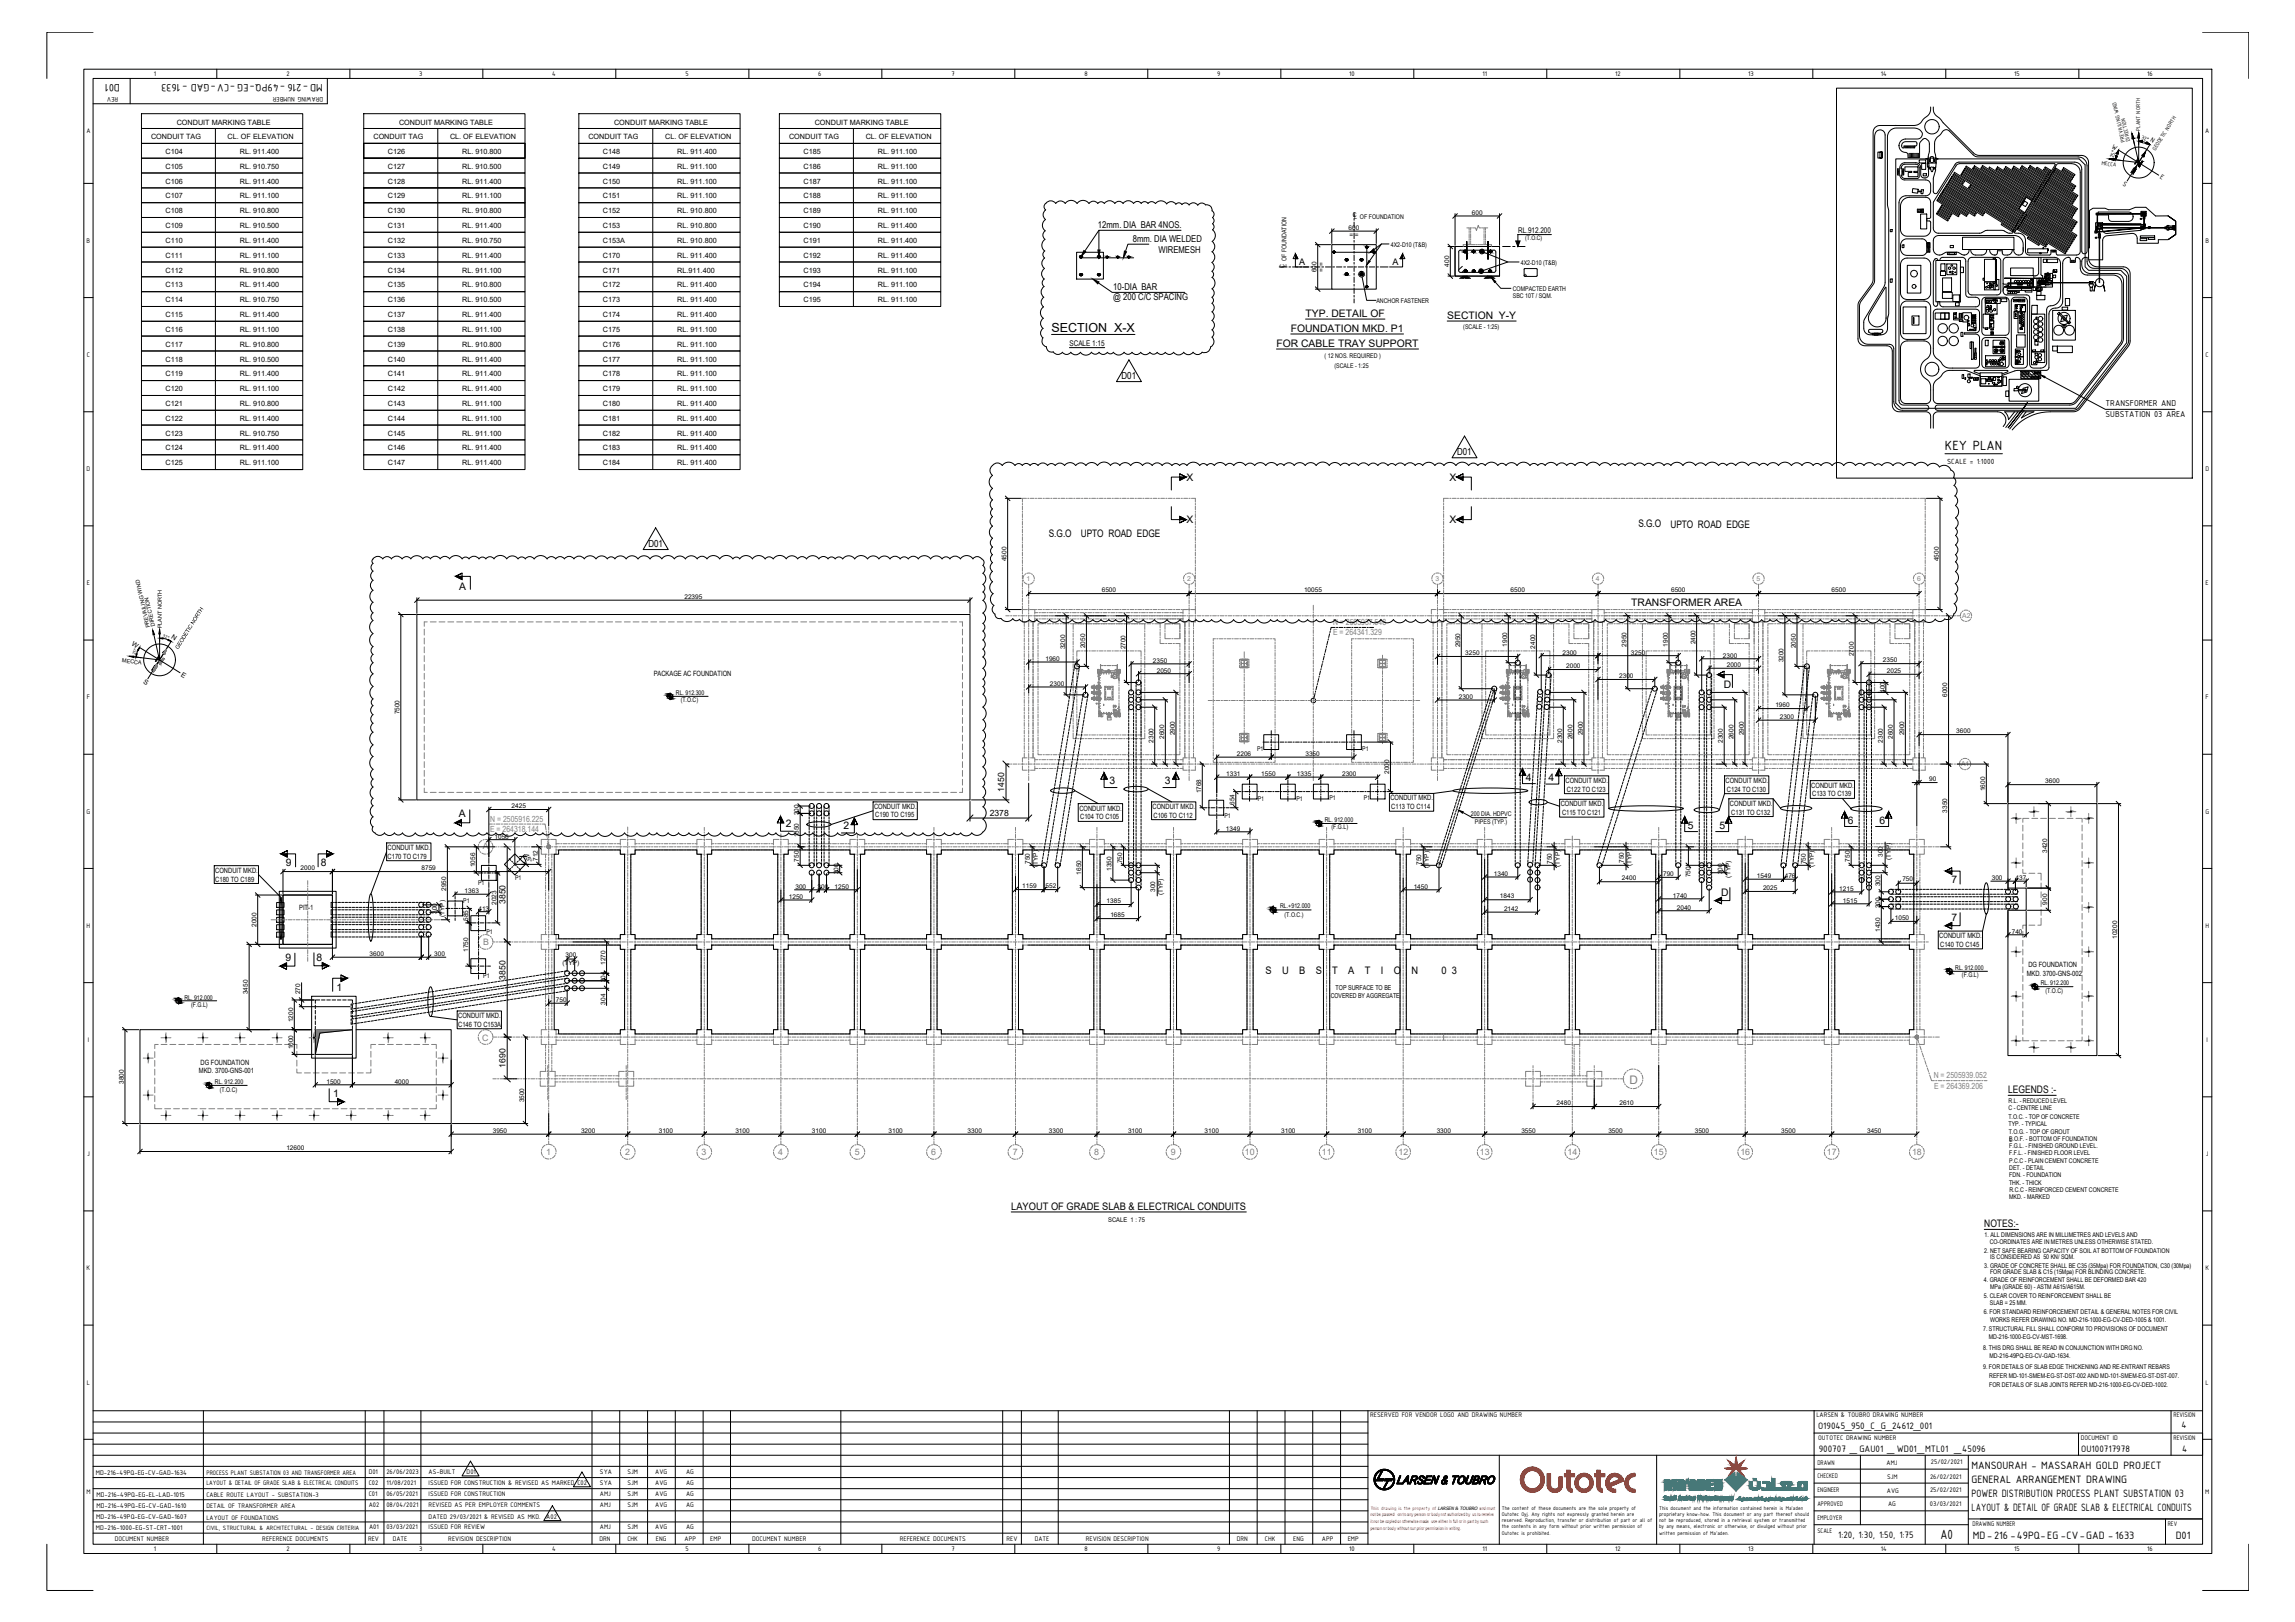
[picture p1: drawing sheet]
<svg xmlns="http://www.w3.org/2000/svg" width="841mm" height="594mm" viewBox="0 0 841 594" stroke-linecap="round" stroke-linejoin="round" font-family="sans-serif">
<defs><g id="words">
<g font-size="5.3">
<text x="712.8" y="164.8">KEY PLAN</text>
<text x="711.1" y="563.7">A0</text>
</g>
<text font-size="4.6" x="385.3" y="121.5">SECTION X-X</text>
<text font-size="4.3" fill="#808080" x="597.1" y="396.9">D</text>
<g font-size="4.2">
<text x="44" y="30.8" transform="rotate(180 44 30.8)">D01</text>
<text x="118.3" y="30.8" transform="rotate(180 118.3 30.8)">MD -216 -49PQ-EG -CV-GAD - 1633</text>
<text x="722.4" y="538.1">MANSOURAH - MASSARAH GOLD PROJECT</text>
<text x="722.4" y="543.2">GENERAL ARRANGEMENT DRAWING</text>
<text x="722.5" y="548.3">POWER DISTRIBUTION PROCESS PLANT SUBSTATION 03</text>
<text x="722.5" y="553.4">LAYOUT &amp; DETAIL OF GRADE SLAB &amp; ELECTRICAL CONDUITS</text>
<text x="723" y="563.6">MD-216 -49PQ-EG -CV-GAD -1633</text>
<text x="797.3" y="563.6">D01</text>
</g>
<g font-size="3.8">
<text x="478.4" y="116.1">TYP. DETAIL OF</text>
<text x="530.3" y="116.8">SECTION Y-Y</text>
<text x="473" y="121.5">FOUNDATION MKD. P1</text>
<text x="467.8" y="127">FOR CABLE TRAY SUPPORT</text>
<text x="434.7" y="176.3">X</text>
<text x="531.2" y="176.3">X</text>
<text x="434.7" y="191.5">X</text>
<text x="531.2" y="191.5">X</text>
<text x="384.3" y="196.6">S.G.O</text>
<text x="396.1" y="196.8">UPTO ROAD EDGE</text>
<text x="600.4" y="193.2">S.G.O</text>
<text x="612.1" y="193.4">UPTO ROAD EDGE</text>
<text x="168.3" y="216">A</text>
<text x="597.8" y="221.9">TRANSFORMER AREA</text>
<text x="631.7" y="252">D</text>
<text x="406.6" y="287">3</text>
<text x="426.9" y="287">3</text>
<text x="559.1" y="286.1">4</text>
<text x="567.5" y="286.1">4</text>
<text x="168.1" y="299.2">A</text>
<text x="288" y="303">2</text>
<text x="309.1" y="303.6">2</text>
<text x="618.6" y="303.6">5</text>
<text x="630.2" y="303.6">5</text>
<text x="677.1" y="301.8">6</text>
<text x="688.8" y="301.8">6</text>
<text x="104.8" y="317.2">9</text>
<text x="117.5" y="317.2">8</text>
<text x="715.1" y="323.4">7</text>
<text x="630.8" y="328.2">D</text>
<text x="715.1" y="337.4">7</text>
<text x="104.7" y="352.1">9</text>
<text x="116" y="351.9">8</text>
<text x="463.7" y="356.8">S</text>
<text x="469.8" y="356.8">U</text>
<text x="476.1" y="356.8">B</text>
<text x="482.1" y="356.8">S</text>
<text x="488.2" y="356.8">T</text>
<text x="494.1" y="356.8">A</text>
<text x="500.2" y="356.8">T</text>
<text x="506" y="356.8">I</text>
<text x="510.8" y="356.8">O</text>
<text x="517.2" y="356.8">N</text>
<text x="528.2" y="356.8">0 3</text>
<text x="123.3" y="362.8">1</text>
<text x="122" y="401.7">1</text>
<text x="735.9" y="400.4">LEGENDS :-</text>
<text x="370.6" y="443.1">LAYOUT OF GRADE SLAB &amp; ELECTRICAL CONDUITS</text>
<text x="727.1" y="449.5">NOTES:-</text>
</g>
<g font-size="3.7">
<text x="666.3" y="523.5">O19045_950_C_G_24612_001</text>
<text x="799.5" y="523.2">4</text>
<text x="666.5" y="531.7">900707 _GAU01 _WD01_MTL01 _45096</text>
<text x="762.7" y="531.7">OU100717978</text>
<text x="799.7" y="531.7">4</text>
<text x="673.6" y="563.2">1:20, 1:30, 1:50, 1:75</text>
</g>
<g font-size="3.6">
<text x="411" y="138.9">D01</text>
<text x="534" y="166.8">D01</text>
<text x="237.6" y="200.4">D01</text>
</g>
<g font-size="3.4">
<text x="402.4" y="83.4">12mm. DIA BAR 4NOS.</text>
<text x="415.1" y="88.7">8mm. DIA WELDED</text>
<text x="424.5" y="92.6">WIREMESH</text>
<text x="408" y="106.4">10-DIA BAR</text>
<text x="408" y="110.1">@ 200 C/C SPACING</text>
<text x="771.6" y="148.7">TRANSFORMER AND</text>
<text x="771.6" y="152.9">SUBSTATION 03 AREA</text>
</g>
<g font-size="3.3">
<text x="476.2" y="97.2">A</text>
<text x="510.3" y="97.2">A</text>
</g>
<g font-size="3.2">
<text x="368" y="290" transform="rotate(-90 368 290)">1450</text>
<text x="362.7" y="299">2378</text>
<text x="185.3" y="331.1" transform="rotate(-90 185.3 331.1)">3850</text>
<text x="185.3" y="358.8" transform="rotate(-90 185.3 358.8)">3850</text>
<text x="185.3" y="391.1" transform="rotate(-90 185.3 391.1)">1690</text>
</g>
<g font-size="3.2" fill="#808080">
<text x="176.9" y="311">A</text>
<text x="177" y="346.1">B</text>
<text x="176.7" y="381.1">C</text>
<text x="200.1" y="422.9">1</text>
<text x="229.1" y="423">2</text>
<text x="257.1" y="423">3</text>
<text x="285.2" y="423">4</text>
<text x="313.3" y="423">5</text>
<text x="341.3" y="423">6</text>
<text x="371.2" y="423">7</text>
<text x="401" y="423">8</text>
<text x="429.1" y="423">9</text>
<text x="456.2" y="423">10</text>
<text x="484.4" y="423">11</text>
<text x="512.5" y="423">12</text>
<text x="542.3" y="423">13</text>
<text x="574.4" y="423">14</text>
<text x="606.1" y="423">15</text>
<text x="637.8" y="423">16</text>
<text x="669.5" y="423">17</text>
<text x="700.7" y="423">18</text>
</g>
<g font-size="3.1" fill="#808080">
<text x="488.5" y="232.7">E = 264341.329</text>
<text x="488.5" y="229.1">N = 2505937.548</text>
<text x="179.6" y="304.6">E = 264318.144</text>
<text x="179.6" y="301">N = 2505916.225</text>
<text x="708.6" y="395">N = 2505939.052</text>
<text x="708.8" y="398.9">E = 264369.206</text>
</g>
<g font-size="2.9">
<text x="391.9" y="126.7">SCALE 1:15</text>
<text x="713.6" y="169.8">SCALE = 1:1000</text>
</g>
<text font-size="2.8" x="556.3" y="85.4">RL.912.200</text>
<g font-size="2.7">
<text x="64.8" y="45.6">CONDUIT MARKING TABLE</text>
<text x="146.2" y="45.6">CONDUIT MARKING TABLE</text>
<text x="225" y="45.6">CONDUIT MARKING TABLE</text>
<text x="298.6" y="45.6">CONDUIT MARKING TABLE</text>
<text x="55.4" y="51">CONDUIT TAG</text>
<text x="83.4" y="51">CL. OF ELEVATION</text>
<text x="136.8" y="51">CONDUIT TAG</text>
<text x="164.9" y="51">CL. OF ELEVATION</text>
<text x="215.6" y="51">CONDUIT TAG</text>
<text x="243.7" y="51">CL. OF ELEVATION</text>
<text x="289.2" y="51">CONDUIT TAG</text>
<text x="317.2" y="51">CL. OF ELEVATION</text>
<text x="787.8" y="51.6" transform="rotate(32 787.8 51.6)">N</text>
<text x="60.6" y="56.4">C104</text>
<text x="87.9" y="56.4">RL. 911.400</text>
<text x="142.1" y="56.4">C126</text>
<text x="169.4" y="56.4">RL. 910.800</text>
<text x="220.9" y="56.4">C148</text>
<text x="248.2" y="56.4">RL. 911.400</text>
<text x="294.5" y="56.4">C185</text>
<text x="321.7" y="56.4">RL. 911.100</text>
<text x="773.6" y="54.3" transform="rotate(32 773.6 54.3)">W</text>
<text x="60.6" y="61.8">C105</text>
<text x="87.9" y="61.8">RL. 910.750</text>
<text x="142.1" y="61.8">C127</text>
<text x="169.4" y="61.8">RL. 910.500</text>
<text x="220.9" y="61.8">C149</text>
<text x="248.2" y="61.8">RL. 911.100</text>
<text x="294.5" y="61.8">C186</text>
<text x="321.7" y="61.8">RL. 911.100</text>
<text x="791.3" y="65.3" transform="rotate(33 791.3 65.3)">E</text>
<text x="60.6" y="67.2">C106</text>
<text x="87.9" y="67.2">RL. 911.400</text>
<text x="142.1" y="67.2">C128</text>
<text x="169.4" y="67.2">RL. 911.400</text>
<text x="220.9" y="67.2">C150</text>
<text x="248.2" y="67.2">RL. 911.100</text>
<text x="294.5" y="67.3">C187</text>
<text x="321.7" y="67.3">RL. 911.100</text>
<text x="777.7" y="67.6" transform="rotate(33 777.7 67.6)">S</text>
<text x="60.6" y="72.7">C107</text>
<text x="87.9" y="72.7">RL. 911.100</text>
<text x="142.1" y="72.7">C129</text>
<text x="169.4" y="72.7">RL. 911.100</text>
<text x="220.9" y="72.7">C151</text>
<text x="248.2" y="72.7">RL. 911.100</text>
<text x="294.5" y="72.7">C188</text>
<text x="321.7" y="72.7">RL. 911.100</text>
<text x="60.6" y="83.5">C109</text>
<text x="60.6" y="78.1">C108</text>
<text x="87.9" y="78.1">RL. 910.800</text>
<text x="87.9" y="83.5">RL. 910.500</text>
<text x="142.1" y="78.1">C130</text>
<text x="142.1" y="83.5">C131</text>
<text x="169.4" y="78.1">RL. 910.800</text>
<text x="169.4" y="83.5">RL. 911.400</text>
<text x="220.9" y="78.1">C152</text>
<text x="220.9" y="83.5">C153</text>
<text x="248.2" y="78.1">RL. 910.800</text>
<text x="248.2" y="83.5">RL. 910.800</text>
<text x="294.5" y="83.5">C190</text>
<text x="294.5" y="78.1">C189</text>
<text x="321.7" y="83.5">RL. 911.400</text>
<text x="321.7" y="78.1">RL. 911.100</text>
<text x="60.6" y="89">C110</text>
<text x="87.9" y="89">RL. 911.400</text>
<text x="142.1" y="89">C132</text>
<text x="169.4" y="89">RL. 910.750</text>
<text x="220.9" y="89">C153A</text>
<text x="248.2" y="89">RL. 910.800</text>
<text x="294.5" y="89">C191</text>
<text x="321.7" y="89">RL. 911.400</text>
<text x="60.6" y="94.4">C111</text>
<text x="87.9" y="94.4">RL. 911.100</text>
<text x="142.1" y="94.4">C133</text>
<text x="169.4" y="94.4">RL. 911.400</text>
<text x="220.9" y="94.4">C170</text>
<text x="248.2" y="94.4">RL. 911.400</text>
<text x="294.5" y="94.4">C192</text>
<text x="321.7" y="94.4">RL. 911.400</text>
<text x="60.6" y="99.8">C112</text>
<text x="87.9" y="99.8">RL. 910.800</text>
<text x="142.1" y="99.8">C134</text>
<text x="169.4" y="99.8">RL. 911.100</text>
<text x="220.9" y="99.8">C171</text>
<text x="248.2" y="99.8">RL.911.400</text>
<text x="294.5" y="99.8">C193</text>
<text x="321.7" y="99.8">RL. 911.100</text>
<text x="60.6" y="105.2">C113</text>
<text x="87.9" y="105.2">RL. 911.400</text>
<text x="142.1" y="105.2">C135</text>
<text x="169.4" y="105.2">RL. 910.800</text>
<text x="220.9" y="105.2">C172</text>
<text x="248.2" y="105.2">RL. 911.400</text>
<text x="294.5" y="105.3">C194</text>
<text x="321.7" y="105.3">RL. 911.100</text>
<text x="60.6" y="110.7">C114</text>
<text x="87.9" y="110.7">RL. 910.750</text>
<text x="142.1" y="110.7">C136</text>
<text x="169.4" y="110.7">RL. 910.500</text>
<text x="220.9" y="110.7">C173</text>
<text x="248.2" y="110.7">RL. 911.400</text>
<text x="294.5" y="110.7">C195</text>
<text x="321.7" y="110.7">RL. 911.100</text>
<text x="60.6" y="116.1">C115</text>
<text x="87.9" y="116.1">RL. 911.400</text>
<text x="142.1" y="116.1">C137</text>
<text x="169.4" y="116.1">RL. 911.400</text>
<text x="220.9" y="116.1">C174</text>
<text x="248.2" y="116.1">RL. 911.400</text>
<text x="60.6" y="121.5">C116</text>
<text x="87.9" y="121.5">RL. 911.100</text>
<text x="142.1" y="121.5">C138</text>
<text x="169.4" y="121.5">RL. 911.100</text>
<text x="220.9" y="121.5">C175</text>
<text x="248.2" y="121.5">RL. 911.100</text>
<text x="60.6" y="127">C117</text>
<text x="87.9" y="127">RL. 910.800</text>
<text x="142.1" y="127">C139</text>
<text x="169.4" y="127">RL. 910.800</text>
<text x="220.9" y="127">C176</text>
<text x="248.2" y="127">RL. 911.100</text>
<text x="60.6" y="132.4">C118</text>
<text x="60.6" y="137.8">C119</text>
<text x="87.9" y="132.4">RL. 910.500</text>
<text x="87.9" y="137.8">RL. 911.400</text>
<text x="142.1" y="132.4">C140</text>
<text x="142.1" y="137.8">C141</text>
<text x="169.4" y="132.4">RL. 911.400</text>
<text x="169.4" y="137.8">RL. 911.400</text>
<text x="220.9" y="132.4">C177</text>
<text x="220.9" y="137.8">C178</text>
<text x="248.2" y="132.4">RL. 911.100</text>
<text x="248.2" y="137.8">RL. 911.100</text>
<text x="60.6" y="143.2">C120</text>
<text x="87.9" y="143.2">RL. 911.100</text>
<text x="142.1" y="143.2">C142</text>
<text x="169.4" y="143.2">RL. 911.400</text>
<text x="220.9" y="143.2">C179</text>
<text x="248.2" y="143.2">RL. 911.100</text>
<text x="60.6" y="148.7">C121</text>
<text x="87.9" y="148.7">RL. 910.800</text>
<text x="142.1" y="148.7">C143</text>
<text x="169.4" y="148.7">RL. 911.100</text>
<text x="220.9" y="148.7">C180</text>
<text x="248.2" y="148.7">RL. 911.400</text>
<text x="60.6" y="154.1">C122</text>
<text x="87.9" y="154.1">RL. 911.400</text>
<text x="142.1" y="154.1">C144</text>
<text x="169.4" y="154.1">RL. 911.100</text>
<text x="220.9" y="154.1">C181</text>
<text x="248.2" y="154.1">RL. 911.400</text>
<text x="60.6" y="159.5">C123</text>
<text x="87.9" y="159.5">RL. 910.750</text>
<text x="142.1" y="159.5">C145</text>
<text x="169.4" y="159.5">RL. 911.100</text>
<text x="220.9" y="159.5">C182</text>
<text x="248.2" y="159.5">RL. 911.400</text>
<text x="60.6" y="165">C124</text>
<text x="87.9" y="165">RL. 911.400</text>
<text x="142.1" y="165">C146</text>
<text x="169.4" y="165">RL. 911.400</text>
<text x="220.9" y="165">C183</text>
<text x="248.2" y="165">RL. 911.400</text>
<text x="60.6" y="170.4">C125</text>
<text x="87.9" y="170.4">RL. 911.100</text>
<text x="142.1" y="170.4">C147</text>
<text x="169.4" y="170.4">RL. 911.400</text>
<text x="220.9" y="170.4">C184</text>
<text x="248.2" y="170.4">RL. 911.400</text>
<text x="239.6" y="247.6">PACKAGE AC FOUNDATION</text>
<text x="573.7" y="286.7">CONDUIT MKD.</text>
<text x="632.4" y="286.8">CONDUIT MKD.</text>
<text x="509.6" y="293.1">CONDUIT MKD.</text>
<text x="574.2" y="290">C122 TO C123</text>
<text x="632.9" y="290">C124 TO C130</text>
<text x="663.8" y="288.4">CONDUIT MKD.</text>
<text x="664.1" y="291.6">C133 TO C139</text>
<text x="320.3" y="296.2">CONDUIT MKD.</text>
<text x="320.7" y="299.4">C190 TO C195</text>
<text x="395.5" y="296.9">CONDUIT MKD.</text>
<text x="422.4" y="296.3">CONDUIT MKD.</text>
<text x="422.7" y="299.5">C106 TO C112</text>
<text x="509.8" y="296.3">C113 TO C114</text>
<text x="572" y="295.3">CONDUIT MKD.</text>
<text x="572.4" y="298.6">C115 TO C121</text>
<text x="634" y="295.1">CONDUIT MKD.</text>
<text x="634.4" y="298.4">C131 TO C132</text>
<text x="395.8" y="300.1">C104 TO C105</text>
<text x="142.1" y="311.3">CONDUIT MKD.</text>
<text x="142.1" y="314.5">C170 TO C179</text>
<text x="78.9" y="319.6">CONDUIT MKD.</text>
<text x="78.9" y="322.9">C180 TO C189</text>
<text x="109.6" y="333.1">PIT-1</text>
<text x="710.7" y="343.6">CONDUIT MKD.</text>
<text x="711" y="346.7">C140 TO C145</text>
<text x="742.7" y="357.3">MKD. 3700-GNS-002</text>
<text x="743.3" y="354.2">DG FOUNDATION</text>
<text x="167.9" y="372.9">CONDUIT MKD.</text>
<text x="167.9" y="376.1">C146 TO C153A</text>
<text x="72.9" y="393.1">MKD. 3700-GNS-001</text>
<text x="73.5" y="390">DG FOUNDATION</text>
<text x="35.1" y="540.2">MD-216-49PQ-EG-CV-GAD-1634</text>
<text x="35.4" y="548.3">MD-216-49PQ-EG-EL-LAD-1015</text>
<text x="35.2" y="556.5">MD-216-49PQ-EG-CV-GAD-1607</text>
<text x="35.4" y="552.4">MD-216-49PQ-EG-CV-GAD-1610</text>
<text x="35.2" y="560.5">MD-216-1000-EG-ST-CRT-1001</text>
</g>
<g font-size="2.6">
<text x="56.4" y="27.9">1</text>
<text x="104.9" y="27.9">2</text>
<text x="153.7" y="27.9">3</text>
<text x="202.3" y="27.9">4</text>
<text x="251.1" y="27.9">5</text>
<text x="299.9" y="27.9">6</text>
<text x="348.6" y="27.9">7</text>
<text x="397.4" y="27.9">8</text>
<text x="446.1" y="27.9">9</text>
<text x="494.4" y="27.9">10</text>
<text x="543.3" y="27.9">11</text>
<text x="591.9" y="27.9">12</text>
<text x="640.6" y="27.9">13</text>
<text x="689.3" y="27.9">14</text>
<text x="738.1" y="27.9">15</text>
<text x="786.8" y="27.9">16</text>
<text x="43.3" y="35.5" transform="rotate(180 43.3 35.5)">REV</text>
<text x="118.4" y="35.5" transform="rotate(180 118.4 35.5)">DRAWING NUMBER</text>
<text x="31.7" y="48.8">A</text>
<text x="808.1" y="48.8">A</text>
<text x="31.7" y="88.9">B</text>
<text x="808.2" y="88.9">B</text>
<text x="31.8" y="130.8">C</text>
<text x="808.3" y="130.8">C</text>
<text x="31.7" y="172.6">D</text>
<text x="808.2" y="172.6">D</text>
<text x="31.8" y="214.4">E</text>
<text x="808.3" y="214.4">E</text>
<text x="31.8" y="256.2">F</text>
<text x="808.3" y="256.2">F</text>
<text x="31.7" y="298">G</text>
<text x="808.2" y="298">G</text>
<text x="31.7" y="339.8">H</text>
<text x="808.2" y="339.8">H</text>
<text x="32.2" y="381.7">I</text>
<text x="808.6" y="381.7">I</text>
<text x="31.9" y="423.5">J</text>
<text x="808.3" y="423.5">J</text>
<text x="31.7" y="465.3">K</text>
<text x="808.2" y="465.3">K</text>
<text x="31.8" y="507.1">L</text>
<text x="808.3" y="507.1">L</text>
<text x="502.1" y="519.1">RESERVED FOR VENDOR LOGO AND DRAWING NUMBER</text>
<text x="665.6" y="519.1">LARSEN &amp; TOUBRO DRAWING NUMBER</text>
<text x="796.5" y="519.1">REVISION</text>
<text x="666.3" y="527.2">OUTOTEC DRAWING NUMBER</text>
<text x="762.5" y="527.2">DOCUMENT ID</text>
<text x="796.5" y="527.2">REVISION</text>
<text x="135.1" y="539.8">D01</text>
<text x="141.6" y="539.8">26/06/2023</text>
<text x="157.1" y="539.8">AS-BUILT</text>
<text x="171" y="539.8">D01</text>
<text x="219.9" y="539.8">SYA</text>
<text x="229.9" y="539.8">SJM</text>
<text x="240.1" y="539.8">AVG</text>
<text x="251.4" y="539.8">AG</text>
<text x="666" y="536.4">DRAWN</text>
<text x="691.4" y="536.5">AMJ</text>
<text x="707.6" y="536.3">25/02/2021</text>
<text x="75.6" y="540.2">PROCESS PLANT SUBSTATION 03 AND TRANSFORMER AREA</text>
<text x="75.6" y="543.8">LAYOUT &amp; DETAIL OF GRADE SLAB &amp; ELECTRICAL CONDUITS</text>
<text x="135.1" y="543.9">C02</text>
<text x="141.6" y="543.9">11/08/2021</text>
<text x="157.1" y="543.9">ISSUED FOR CONSTRUCTION &amp; REVISED AS MARKED C02</text>
<text x="219.9" y="543.9">SYA</text>
<text x="229.9" y="543.9">SJM</text>
<text x="240.1" y="543.9">AVG</text>
<text x="251.4" y="543.9">AG</text>
<text x="666" y="541.5">CHECKED</text>
<text x="691.5" y="541.6">SJM</text>
<text x="707.3" y="541.6">26/02/2021</text>
<text x="31.7" y="547.2">M</text>
<text x="75.6" y="548.4">CABLE ROUTE LAYOUT - SUBSTATION-3</text>
<text x="135.1" y="547.9">C01</text>
<text x="141.6" y="547.9">06/05/2021</text>
<text x="157.1" y="547.9">ISSUED FOR CONSTRUCTION</text>
<text x="219.9" y="547.9">AMJ</text>
<text x="229.9" y="547.9">SJM</text>
<text x="240.1" y="547.9">AVG</text>
<text x="251.4" y="547.9">AG</text>
<text x="666" y="546.6">ENGINEER</text>
<text x="666" y="551.7">APPROVED</text>
<text x="691.5" y="546.7">AVG</text>
<text x="691.9" y="551.8">AG</text>
<text x="707.2" y="551.7">03/03/2021</text>
<text x="707.3" y="546.4">25/02/2021</text>
<text x="808.1" y="547.2">M</text>
<text x="75.6" y="556.5">LAYOUT OF FOUNDATIONS</text>
<text x="75.6" y="552.5">DETAIL OF TRANSFORMER AREA</text>
<text x="135.1" y="552.1">A02</text>
<text x="141.6" y="552.1">08/04/2021</text>
<text x="157.1" y="552.1">REVISED AS PER EMPLOYER COMMENTS</text>
<text x="157.1" y="556.2">DATED 29/03/2021 &amp; REVISED AS MKD.</text>
<text x="200.2" y="556.2">A02</text>
<text x="219.9" y="552.1">AMJ</text>
<text x="229.9" y="552.1">SJM</text>
<text x="240.1" y="552.1">AVG</text>
<text x="251.4" y="552.1">AG</text>
<text x="666" y="556.8">EMPLOYER</text>
<text x="135.3" y="560.2">A01</text>
<text x="141.6" y="560.2">03/03/2021</text>
<text x="157.1" y="560.2">ISSUED FOR REVIEW</text>
<text x="219.9" y="560.2">AMJ</text>
<text x="229.9" y="560.2">SJM</text>
<text x="240.1" y="560.2">AVG</text>
<text x="251.4" y="560.2">AG</text>
<text x="666" y="561.5">SCALE</text>
<text x="722.9" y="558.9">DRAWING NUMBER</text>
<text x="794.4" y="558.9">REV</text>
<text x="42.1" y="564.4">DOCUMENT NUMBER</text>
<text x="56.4" y="568.1">1</text>
<text x="96.1" y="564.4">REFERENCE DOCUMENTS</text>
<text x="104.9" y="568.1">2</text>
<text x="134.9" y="564.4">REV</text>
<text x="143.9" y="564.4">DATE</text>
<text x="153.7" y="568.1">3</text>
<text x="164.3" y="564.4">REVISION DESCRIPTION</text>
<text x="202.3" y="568.1">4</text>
<text x="219.7" y="564.4">DRN</text>
<text x="229.9" y="564.4">CHK</text>
<text x="240.4" y="564.4">ENG</text>
<text x="250.9" y="564.4">APP</text>
<text x="251.1" y="568.1">5</text>
<text x="260.3" y="564.4">EMP</text>
<text x="275.7" y="564.4">DOCUMENT NUMBER</text>
<text x="299.9" y="568.1">6</text>
<text x="329.7" y="564.4">REFERENCE DOCUMENTS</text>
<text x="348.6" y="568.1">7</text>
<text x="368.9" y="564.4">REV</text>
<text x="379.2" y="564.4">DATE</text>
<text x="397.4" y="568.1">8</text>
<text x="397.9" y="564.4">REVISION DESCRIPTION</text>
<text x="446.1" y="568.1">9</text>
<text x="453.2" y="564.4">DRN</text>
<text x="463.5" y="564.4">CHK</text>
<text x="473.9" y="564.4">ENG</text>
<text x="484.4" y="564.4">APP</text>
<text x="493.9" y="564.4">EMP</text>
<text x="494.4" y="568.1">10</text>
<text x="543.3" y="568.1">11</text>
<text x="591.9" y="568.1">12</text>
<text x="640.6" y="568.1">13</text>
<text x="689.3" y="568.1">14</text>
<text x="738.1" y="568.1">15</text>
<text x="786.8" y="568.1">16</text>
</g>
<g font-size="2.5" fill="#808080">
<text x="376.2" y="212.8">1</text>
<text x="435" y="212.8">2</text>
<text x="526" y="212.8">3</text>
<text x="584.9" y="212.8">4</text>
<text x="643.7" y="212.8">5</text>
<text x="702.5" y="212.8">6</text>
<text x="719.1" y="226.2">A2</text>
<text x="718.6" y="280.5">A1</text>
</g>
<g font-size="2.5">
<text x="62.6" y="233.6" transform="rotate(33 62.6 233.6)">N</text>
<text x="48.1" y="236.3" transform="rotate(33 48.1 236.3)">W</text>
<text x="52.4" y="250" transform="rotate(32 52.4 250)">S</text>
<text x="66.2" y="247.6" transform="rotate(32 66.2 247.6)">E</text>
<text x="487.7" y="365.6">COVERED BY AGGREGATE</text>
<text x="489.4" y="362.8">TOP SURFACE TO BE</text>
</g>
<g font-size="2.4">
<text x="495.8" y="79.4">C</text>
<text x="496.2" y="80.1">L OF FOUNDATION</text>
<text x="539.4" y="78.6">600</text>
<text x="494.2" y="84.2">600</text>
<text x="494.5" y="86.8">= =</text>
<text x="509.7" y="90.4">4X2-D10 (T&amp;B)</text>
<text x="470.7" y="98.2" transform="rotate(-90 470.7 98.2)">C</text>
<text x="471.5" y="97.7" transform="rotate(-90 471.5 97.7)">L OF FOUNDATION</text>
<text x="482.5" y="99.7" transform="rotate(-90 482.5 99.7)">600</text>
<text x="485" y="99.5" transform="rotate(-90 485 99.5)">= =</text>
<text x="531" y="97.6" transform="rotate(-90 531 97.6)">400</text>
<text x="557.3" y="97">4X2-D10 (T&amp;B)</text>
<text x="554.4" y="106.7">COMPACTED EARTH</text>
<text x="504.4" y="111">ANCHOR FASTENER</text>
<text x="554.4" y="109.2">SBC 10T / SQM.</text>
<text x="536.2" y="120.5">(SCALE - 1:25)</text>
<text x="485.4" y="131.1">( 12 NOS. REQUIRED )</text>
<text x="489" y="134.6">(SCALE - 1:25</text>
<text x="368.8" y="205.5" transform="rotate(-90 368.8 205.5)">4500</text>
<text x="710.5" y="205.5" transform="rotate(-90 710.5 205.5)">4500</text>
<text x="250.8" y="219.4">22395</text>
<text x="403.8" y="216.9">6500</text>
<text x="477.9" y="216.9">10055</text>
<text x="553.6" y="216.9">6500</text>
<text x="612.4" y="216.9">6500</text>
<text x="671.2" y="216.9">6500</text>
<text x="390.3" y="237.8" transform="rotate(-90 390.3 237.8)">3200</text>
<text x="397.7" y="237.4" transform="rotate(-90 397.7 237.4)">2050</text>
<text x="412.4" y="237.8" transform="rotate(-90 412.4 237.8)">2700</text>
<text x="535" y="237.1" transform="rotate(-90 535 237.1)">2950</text>
<text x="536.9" y="240">3250</text>
<text x="552.3" y="236.8" transform="rotate(-90 552.3 236.8)">1900</text>
<text x="562.6" y="237.6" transform="rotate(-90 562.6 237.6)">2400</text>
<text x="572.6" y="239.7">2300</text>
<text x="596" y="236.8" transform="rotate(-90 596 236.8)">2950</text>
<text x="597.7" y="239.7">3250</text>
<text x="611.2" y="236.8" transform="rotate(-90 611.2 236.8)">1900</text>
<text x="621.3" y="236" transform="rotate(-90 621.3 236)">2400</text>
<text x="658.1" y="237.4" transform="rotate(-90 658.1 237.4)">2050</text>
<text x="383.1" y="242">1960</text>
<text x="422.5" y="242.7">2350</text>
<text x="573.9" y="244.8">2000</text>
<text x="631.4" y="240.8">2300</text>
<text x="632.8" y="244.3">2000</text>
<text x="653.6" y="242.6" transform="rotate(-90 653.6 242.6)">3200</text>
<text x="679.4" y="240.4" transform="rotate(-90 679.4 240.4)">2700</text>
<text x="690" y="242.6">2350</text>
<text x="384.8" y="251.1">2300</text>
<text x="423.9" y="246.3">2050</text>
<text x="593.4" y="248.4">2300</text>
<text x="691.5" y="246.5">2025</text>
<text x="247.7" y="254.5">RL. 912.300</text>
<text x="249.5" y="257.2">(T.O.C)</text>
<text x="534.6" y="255.9">2300</text>
<text x="690.7" y="253.7" transform="rotate(-90 690.7 253.7)">400</text>
<text x="713.6" y="255.3" transform="rotate(-90 713.6 255.3)">6000</text>
<text x="146.5" y="261.6" transform="rotate(-90 146.5 261.6)">7500</text>
<text x="650.6" y="259.1">1960</text>
<text x="652.2" y="263.3">2300</text>
<text x="430.5" y="269.4" transform="rotate(-90 430.5 269.4)">2900</text>
<text x="580" y="269.4" transform="rotate(-90 580 269.4)">2900</text>
<text x="639" y="269.4" transform="rotate(-90 639 269.4)">2900</text>
<text x="697.8" y="269.4" transform="rotate(-90 697.8 269.4)">2900</text>
<text x="716.9" y="268.6">3600</text>
<text x="422.7" y="272" transform="rotate(-90 422.7 272)">2300</text>
<text x="426.6" y="270.7" transform="rotate(-90 426.6 270.7)">2600</text>
<text x="460.7" y="275">P1</text>
<text x="499.2" y="275.2">P1</text>
<text x="572.4" y="272.1" transform="rotate(-90 572.4 272.1)">2300</text>
<text x="576.2" y="270.7" transform="rotate(-90 576.2 270.7)">2600</text>
<text x="631.4" y="272.1" transform="rotate(-90 631.4 272.1)">2300</text>
<text x="635.2" y="270.7" transform="rotate(-90 635.2 270.7)">2600</text>
<text x="690" y="272" transform="rotate(-90 690 272)">2300</text>
<text x="693.6" y="270.7" transform="rotate(-90 693.6 270.7)">2600</text>
<text x="453.2" y="276.8">2206</text>
<text x="478.4" y="276.8">3350</text>
<text x="449.4" y="284.2">1331</text>
<text x="462.2" y="284.2">1550</text>
<text x="475.3" y="284.2">1335</text>
<text x="491.8" y="284.2">2300</text>
<text x="509.1" y="283.5" transform="rotate(-90 509.1 283.5)">2000</text>
<text x="707" y="286.2">90</text>
<text x="749.5" y="286.9">3600</text>
<text x="440.1" y="290.6" transform="rotate(-90 440.1 290.6)">1768</text>
<text x="460.9" y="293.4">P1</text>
<text x="475.1" y="293.4">P1</text>
<text x="487.2" y="293.1">P1</text>
<text x="499.7" y="293">P1</text>
<text x="727.4" y="289.8" transform="rotate(-90 727.4 289.8)">1600</text>
<text x="187.5" y="296">2425</text>
<text x="292.8" y="298.6" transform="rotate(-90 292.8 298.6)">300</text>
<text x="448.7" y="299.5">P1</text>
<text x="452.4" y="294.8" transform="rotate(-90 452.4 294.8)">654</text>
<text x="539.1" y="298.8">200 DIA. HDPVC</text>
<text x="713.6" y="297.6" transform="rotate(-90 713.6 297.6)">3350</text>
<text x="449.3" y="304.2">1349</text>
<text x="485.5" y="301.2">RL. 912.000</text>
<text x="488" y="303.8">(F.G.L)</text>
<text x="540.5" y="301.8">PIPES (TYP.)</text>
<text x="181.2" y="307.1">1056</text>
<text x="292.8" y="306.7" transform="rotate(-90 292.8 306.7)">1350</text>
<text x="174.1" y="317.7" transform="rotate(-90 174.1 317.7)">1056</text>
<text x="192.1" y="313" transform="rotate(63 192.1 313)">45°</text>
<text x="197" y="315.3" transform="rotate(-90 197 315.3)">712</text>
<text x="292.8" y="315.5" transform="rotate(-90 292.8 315.5)">750</text>
<text x="377.4" y="316.4" transform="rotate(-90 377.4 316.4)">750</text>
<text x="380.3" y="317.5" transform="rotate(-90 380.3 317.5)">(TYP)</text>
<text x="411.3" y="316.3" transform="rotate(-90 411.3 316.3)">750</text>
<text x="520.8" y="316.8" transform="rotate(-90 520.8 316.8)">750</text>
<text x="523.6" y="318" transform="rotate(-90 523.6 318)">(TYP)</text>
<text x="568.7" y="316.3" transform="rotate(-90 568.7 316.3)">750</text>
<text x="571.6" y="317.5" transform="rotate(-90 571.6 317.5)">(TYP)</text>
<text x="595" y="316.1" transform="rotate(-90 595 316.1)">750</text>
<text x="597.9" y="317.2" transform="rotate(-90 597.9 317.2)">(TYP)</text>
<text x="661.8" y="316.5" transform="rotate(-90 661.8 316.5)">750</text>
<text x="664.7" y="317.7" transform="rotate(-90 664.7 317.7)">(TYP)</text>
<text x="677.9" y="315.5" transform="rotate(-90 677.9 315.5)">750</text>
<text x="690" y="313.8" transform="rotate(-90 690 313.8)">300</text>
<text x="692.9" y="314.9" transform="rotate(-90 692.9 314.9)">(TYP)</text>
<text x="750.2" y="312.4" transform="rotate(-90 750.2 312.4)">3420</text>
<text x="110.1" y="318.8">2000</text>
<text x="154.5" y="318.8">8759</text>
<text x="188.8" y="322.4">P1</text>
<text x="307.3" y="320.3" transform="rotate(-90 307.3 320.3)">300</text>
<text x="396.2" y="320.3" transform="rotate(-90 396.2 320.3)">1650</text>
<text x="407.4" y="319" transform="rotate(-90 407.4 319)">1350</text>
<text x="547.4" y="320.7">1340</text>
<text x="594.4" y="322.5">2400</text>
<text x="609.5" y="320.9">790</text>
<text x="619.5" y="321.3" transform="rotate(-90 619.5 321.3)">750</text>
<text x="631.3" y="320.3" transform="rotate(-90 631.3 320.3)">300</text>
<text x="634.1" y="321.4" transform="rotate(-90 634.1 321.4)">(TYP)</text>
<text x="643.8" y="321.5">1549</text>
<text x="654" y="321.5">476</text>
<text x="697.1" y="322.7">750</text>
<text x="729.9" y="322.3">300</text>
<text x="738.6" y="322.3">437</text>
<text x="163.5" y="326.4" transform="rotate(-90 163.5 326.4)">2950</text>
<text x="170.3" y="327.1">1363</text>
<text x="175.2" y="324.3">P1</text>
<text x="289.1" y="329.2">1250</text>
<text x="291.5" y="325.4">300</text>
<text x="299.6" y="325.4">300</text>
<text x="305.8" y="325.4">1250</text>
<text x="374.6" y="325.4">1159</text>
<text x="383.1" y="325.4">552</text>
<text x="423.3" y="326.7" transform="rotate(-90 423.3 326.7)">300</text>
<text x="426.1" y="327.9" transform="rotate(-90 426.1 327.9)">(TYP)</text>
<text x="518.1" y="325.5">1450</text>
<text x="549.7" y="329.1">1843</text>
<text x="613" y="328.7">1740</text>
<text x="646.1" y="326">2025</text>
<text x="674" y="326.2">1215</text>
<text x="689" y="324.6" transform="rotate(-90 689 324.6)">300</text>
<text x="160" y="334.8" transform="rotate(-90 160 334.8)">300</text>
<text x="162.9" y="335.9" transform="rotate(-90 162.9 335.9)">(TYP)</text>
<text x="169.7" y="330.8">P1</text>
<text x="175.3" y="333.5">413</text>
<text x="181.9" y="331.5" transform="rotate(-90 181.9 331.5)">2023</text>
<text x="405.5" y="330.8">1385</text>
<text x="406.9" y="336">1685</text>
<text x="469.1" y="332.7">RL.+912.000</text>
<text x="470.7" y="335.8">(T.O.C.)</text>
<text x="551.2" y="333.7">2142</text>
<text x="614.5" y="333.1">2040</text>
<text x="675.4" y="330.6">1515</text>
<text x="689" y="332.7" transform="rotate(-90 689 332.7)">300</text>
<text x="750.2" y="331.3" transform="rotate(-90 750.2 331.3)">900</text>
<text x="94" y="339.5" transform="rotate(-90 94 339.5)">2000</text>
<text x="171.5" y="337.3" transform="rotate(-90 171.5 337.3)">585</text>
<text x="178.3" y="342">P1</text>
<text x="689" y="341.4" transform="rotate(-90 689 341.4)">1430</text>
<text x="694.4" y="336.9">1050</text>
<text x="737.2" y="342">740</text>
<text x="775.9" y="343.9" transform="rotate(-90 775.9 343.9)">10200</text>
<text x="135.5" y="350.1">3600</text>
<text x="159.1" y="350.1">300</text>
<text x="171.5" y="348.6" transform="rotate(-90 171.5 348.6)">1750</text>
<text x="206.1" y="353.3">(TYP)</text>
<text x="207.2" y="350.5">300</text>
<text x="221.9" y="353.5" transform="rotate(-90 221.9 353.5)">1270</text>
<text x="177.1" y="358.2">P1</text>
<text x="221.9" y="359.8" transform="rotate(-90 221.9 359.8)">304</text>
<text x="716.5" y="355.4">RL. 912.000</text>
<text x="719" y="357.9">(F.G.L)</text>
<text x="90.9" y="364.1" transform="rotate(-90 90.9 364.1)">3450</text>
<text x="110.1" y="364.2" transform="rotate(-90 110.1 364.2)">270</text>
<text x="747.8" y="360.9">RL. 912.200</text>
<text x="749.6" y="363.6">(T.O.C)</text>
<text x="67.6" y="366.1">RL. 912.000</text>
<text x="70" y="368.7">(F.G.L)</text>
<text x="203.7" y="367">750</text>
<text x="221.9" y="367.9" transform="rotate(-90 221.9 367.9)">304</text>
<text x="107.4" y="374.4" transform="rotate(-90 107.4 374.4)">1200</text>
<text x="107.4" y="384.4" transform="rotate(-90 107.4 384.4)">1000</text>
<text x="45.3" y="396.9" transform="rotate(-90 45.3 396.9)">3800</text>
<text x="78.8" y="397">RL. 912.200</text>
<text x="80.5" y="399.8">(T.O.C)</text>
<text x="119.6" y="396.9">1500</text>
<text x="144.6" y="396.9">4000</text>
<text x="192.1" y="403.8" transform="rotate(-90 192.1 403.8)">3500</text>
<text x="570.4" y="404.8">2480</text>
<text x="593.5" y="404.8">2610</text>
<text x="736" y="406.7">C - CENTRE LINE</text>
<text x="736" y="404.1">R.L. - REDUCED LEVEL</text>
<text x="736" y="409.7">T.O.C. - TOP OF CONCRETE</text>
<text x="736" y="412.6">TYP. - TYPICAL</text>
<text x="180.6" y="415">3950</text>
<text x="212.9" y="415">3200</text>
<text x="241.4" y="415">3100</text>
<text x="269.5" y="415">3100</text>
<text x="297.5" y="415">3100</text>
<text x="325.6" y="415">3100</text>
<text x="354.6" y="415">3300</text>
<text x="384.4" y="415">3300</text>
<text x="413.4" y="415">3100</text>
<text x="441.4" y="415">3100</text>
<text x="469.5" y="415">3100</text>
<text x="497.5" y="415">3100</text>
<text x="526.5" y="415">3300</text>
<text x="557.5" y="415">3550</text>
<text x="589.4" y="415">3500</text>
<text x="621.1" y="415">3500</text>
<text x="652.8" y="415">3500</text>
<text x="684.2" y="415">3450</text>
<text x="736.1" y="415.2">T.O.G. - TOP OF GROUT</text>
<text x="736.2" y="417.7">B.O.F. - BOTTOM OF FOUNDATION</text>
<text x="736.5" y="418.4">L</text>
<text x="104.9" y="421.3">12600</text>
<text x="736.3" y="420.5">F.G.L. - FINISHED GROUND LEVEL.</text>
<text x="736.3" y="423.2">F.F.L. - FINISHED FLOOR LEVEL</text>
<text x="736.3" y="425.9">P.C.C - PLAIN CEMENT CONCRETE</text>
<text x="736.3" y="428.5">DET. - DETAIL</text>
<text x="736.3" y="431.2">FDN. - FOUNDATION</text>
<text x="736.2" y="433.9">THK. - THICK</text>
<text x="736.4" y="436.4">R.C.C - REINFORCED CEMENT CONCRETE</text>
<text x="736.3" y="439.1">MKD. - MARKED</text>
<text x="406.1" y="447.5">SCALE 1 : 75</text>
<text x="727.2" y="453.2">1. ALL DIMENSIONS ARE IN MILLIMETRES AND LEVELS AND</text>
<text x="729.1" y="455.8">CO-ORDINATES ARE IN METRES UNLESS OTHERWISE STATED.</text>
<text x="727.1" y="458.8">2. NET SAFE BEARING CAPACITY OF SOIL AT BOTTOM OF FOUNDATION</text>
<text x="729.3" y="461.2">IS CONSIDERED AS 50 KN/ SQM.</text>
<text x="727.1" y="464.3">3. GRADE OF CONCRETE SHALL BE C35 (35Mpa) FOR FOUNDATION, C30 (30Mpa)</text>
<text x="729.3" y="466.8">FOR GRADE SLAB &amp; C15 (15Mpa) FOR BLINDING CONCRETE.</text>
<text x="727" y="469.7">4. GRADE OF REINFORCEMENT SHALL BE DEFORMED BAR 420</text>
<text x="729.3" y="472.2">MPa (GRADE 60) - ASTM A615/A615M.</text>
<text x="727" y="475.3">5. CLEAR COVER TO REINFORCEMENT SHALL BE</text>
<text x="729.2" y="477.9">SLAB = 25 MM.</text>
<text x="726.9" y="481.2">6. FOR STANDARD REINFORCEMENT DETAIL &amp; GENERAL NOTES FOR CIVIL</text>
<text x="729.3" y="484.1">WORKS REFER DRAWING NO. MD-216-1000-EG-CV-DED-1005 &amp; 1001.</text>
<text x="726.7" y="487.6">7. STRUCTURAL FILL SHALL CONFORM TO PROVISIONS OF DOCUMENT</text>
<text x="728.8" y="490.3">MD-216-1000-EG-CV-MST-1698.</text>
<text x="726.7" y="494.6">8. THIS DRG SHALL BE READ IN CONJUNCTION WITH DRG NO.</text>
<text x="729.1" y="497.5">MD-216-49PQ-EG-CV-GAD-1634.</text>
<text x="726.7" y="501.4">9. FOR DETAILS OF SLAB EDGE THICKENING AND RE-ENTRANT REBARS</text>
<text x="729" y="504.6">REFER MD-101-SMEM-EG-ST-DST-002 AND MD-101-SMEM-EG-ST-DST-007.</text>
<text x="729" y="508.2">FOR DETAILS OF SLAB JOINTS REFER MD-216-1000-EG-CV-DED-1002.</text>
<text x="75.6" y="560.5">CIVIL, STRUCTURAL &amp; ARCHITECTURAL - DESIGN CRITERIA</text>
</g>
<text font-size="2.3" x="559" y="88">(T.O.C)</text>
<g font-size="2.2">
<text x="778.8" y="51.9" transform="rotate(-103 778.8 51.9)">PREVAILING WIND</text>
<text x="780.6" y="51.5" transform="rotate(-103 780.6 51.5)">DIRECTION</text>
<text x="784.3" y="48.1" transform="rotate(-90 784.3 48.1)">PLANT NORTH</text>
<text x="784.6" y="51" transform="rotate(17 784.6 51)">32°</text>
<text x="774.5" y="57.9" transform="rotate(-71 774.5 57.9)">25°</text>
<text x="789.9" y="55.2" transform="rotate(-58 789.9 55.2)">GEODETIC NORTH</text>
<text x="770.1" y="60.4" transform="rotate(7 770.1 60.4)">MECCA</text>
</g>
<g font-size="2.1">
<text x="550.3" y="553">The content of these documents are the sole property of</text>
<text x="550.3" y="555.3">Outotec Oyj. Any rights not expressly granted herein are</text>
<text x="550.3" y="557.6">reserved. Reproduction, transfer or distribution of part or all of</text>
<text x="608" y="553">This document and the information contained herein is Ma'aden</text>
<text x="608" y="555.3">proprietary know-how. This document or any part thereof should</text>
<text x="608" y="557.6">not be reproduced, stored in a retrieval system or transmitted</text>
<text x="550.3" y="559.8">the contents in any form without prior written permission of</text>
<text x="550.3" y="562.1">Outotec is prohibited.</text>
<text x="608" y="559.8">by any means, electronic or otherwise, or divulged without prior</text>
<text x="608" y="562.1">written permission of Ma'aden.</text>
</g>
<g font-size="2">
<text x="55" y="229.8" transform="rotate(-103 55 229.8)">PREVAILING WIND</text>
<text x="56.8" y="229.3" transform="rotate(-103 56.8 229.3)">DIRECTION</text>
<text x="59.3" y="230.2" transform="rotate(-90 59.3 230.2)">PLANT NORTH</text>
<text x="66.2" y="236.4" transform="rotate(-58 66.2 236.4)">O</text>
<text x="44.6" y="242.6" transform="rotate(7 44.6 242.6)">MECCA</text>
</g>
<g font-size="1.9">
<text x="59.6" y="233.4" transform="rotate(16 59.6 233.4)">32°</text>
<text x="49.6" y="239.8" transform="rotate(-70 49.6 239.8)">25°</text>
</g>
<text font-size="1.9" fill="#f00" x="502.3" y="552.9">This drawing is the property of</text>
<g font-size="1.7" fill="#f00">
<text x="502.2" y="555.4">not be passed on to any person or body not authorized by us to receive</text>
<text x="502.2" y="557.9">it nor be copied or otherwise made use either in full or in part by such</text>
<text x="502.2" y="560.3">person or body without our prior permission in writing.</text>
</g>
<text font-size="1.7" x="526.9" y="552.9">LARSEN &amp; TOUBRO and must</text>
</g></defs>
<!-- layer: 0 -->
<g fill="none" stroke="#808080" stroke-width=".37">
<path d="M374.7 184.4v.5M374.7 185.3v1.4M374.7 187.2v.4M374.7 188.1v1.5M374.7 190v.5M374.7 191v1.3M374.7 192.8v.5M374.7 193.7v1.5M374.7 195.7v.4M374.7 196.6v1.4M374.7 198.4v.5M374.7 199.4v1.4"/>
<path d="M376.2 182.5h-1.5v1.4M376.6 182.5h.5M377.6 182.5h1.4M379.4 182.5h.5M380.4 182.5h1.4M382.3 182.5h.4M383.2 182.5h1.4M385 182.5h.5M386 182.5h1.4M387.8 182.5h.5M388.8 182.5h1.4M390.7 182.5h.4"/>
<path d="M391.6 182.5h1.4M393.5 182.5h.4M394.4 182.5h1.4M396.3 182.5h.5M397.2 182.5h1.4M399.1 182.5h.5M400 182.5h1.5M401.9 182.5h.5M402.9 182.5h1.4M404.7 182.5h.5M405.7 182.5h1.4M407.5 182.5h.5"/>
<path d="M408.5 182.5h1.4M410.4 182.5h.4M411.3 182.5h1.4M413.2 182.5h.4M414.1 182.5h1.4M416 182.5h.5M416.9 182.5h1.4M418.8 182.5h.5M419.7 182.5h1.5M421.6 182.5h.5M422.6 182.5h1.4M424.4 182.5h.5"/>
<path d="M425.4 182.5h1.3M427.2 182.5h.5M428.1 182.5h1.5M430.1 182.5h.4M431 182.5h1.4M432.8 182.5h.5M433.8 182.5h1.4M435.7 182.5h.4M436.6 182.5h1.5v1.4M438.1 184.4v.5M438.1 185.3v1.4M438.1 187.2v.4"/>
<path d="M438.1 188.1v1.5M438.1 190v.5M438.1 191v1.3M438.1 192.8v.5M438.1 193.7v1.5M438.1 195.7v.4M438.1 196.6v1.4M438.1 198.4v.5M438.1 199.4v1.4M529 184.4v.5M529 185.3v1.4M529 187.2v.4"/>
<path d="M529 188.1v1.5M529 190v.5M529 191v1.3M529 192.8v.5M529 193.7v1.5M529 195.7v.4M529 196.6v1.4M529 198.4v.5M529 199.4v1.4M530.8 182.5h-1.8v1.4M531.3 182.5h.4M532.2 182.5h1.4"/>
<path d="M534.1 182.5h.5M535 182.5h1.4M536.9 182.5h.5M537.8 182.5h1.5M539.7 182.5h.5M540.7 182.5h1.4M542.5 182.5h.5M543.5 182.5h1.4M545.3 182.5h.5M546.3 182.5h1.4M548.2 182.5h.4M549.1 182.5h1.4"/>
<path d="M551 182.5h.4M551.9 182.5h1.4M553.8 182.5h.5M554.7 182.5h1.4M556.6 182.5h.5M557.5 182.5h1.5M559.4 182.5h.5M560.4 182.5h1.3M562.2 182.5h.5M563.1 182.5h1.4M565 182.5h.5M565.9 182.5h1.5"/>
<path d="M567.8 182.5h.5M568.8 182.5h1.4M570.6 182.5h.5M571.6 182.5h1.4M573.5 182.5h.4M574.4 182.5h1.4M576.3 182.5h.4M577.2 182.5h1.4M579.1 182.5h.5M580 182.5h1.4M581.9 182.5h.5M582.8 182.5h1.4"/>
<path d="M584.7 182.5h.5M585.6 182.5h1.5M587.5 182.5h.5M588.5 182.5h1.4M590.3 182.5h.5M591.3 182.5h1.4M593.2 182.5h.4M594.1 182.5h1.4M596 182.5h.4M596.9 182.5h1.4M598.8 182.5h.5M599.7 182.5h1.4"/>
<path d="M601.6 182.5h.5M602.5 182.5h1.4M604.4 182.5h.4M605.3 182.5h1.4M607.2 182.5h.5M608.1 182.5h1.4M610 182.5h.5M610.9 182.5h1.5M612.8 182.5h.5M613.8 182.5h1.4M615.6 182.5h.5M616.6 182.5h1.4"/>
<path d="M618.4 182.5h.5M619.4 182.5h1.4M621.3 182.5h.4M622.2 182.5h1.4M624.1 182.5h.4M625 182.5h1.4M626.9 182.5h.5M627.8 182.5h1.4M629.7 182.5h.5M630.6 182.5h1.5M632.5 182.5h.5M633.5 182.5h1.4"/>
<path d="M635.3 182.5h.5M636.3 182.5h1.4M638.1 182.5h.5M639 182.5h1.5M641 182.5h.4M641.9 182.5h1.4M643.7 182.5h.5M644.7 182.5h1.4M646.6 182.5h.5M647.5 182.5h1.4M649.4 182.5h.4M650.3 182.5h1.4"/>
<path d="M652.2 182.5h.5M653.1 182.5h1.4M655 182.5h.5M655.9 182.5h1.4M657.8 182.5h.5M658.7 182.5h1.5M660.6 182.5h.5M661.6 182.5h1.4M663.4 182.5h.5M664.4 182.5h1.4M666.3 182.5h.4M667.2 182.5h1.4"/>
<path d="M669.1 182.5h.4M670 182.5h1.4M671.9 182.5h.5M672.8 182.5h1.4M674.7 182.5h.5M675.6 182.5h1.4M677.5 182.5h.5M678.4 182.5h1.5M680.3 182.5h.5M681.3 182.5h1.4M683.1 182.5h.5M684.1 182.5h1.4"/>
<path d="M686 182.5h.4M686.9 182.5h1.4M688.7 182.5h.5M689.7 182.5h1.4M691.6 182.5h.5M692.5 182.5h1.4M694.4 182.5h.4M695.3 182.5h1.4M697.2 182.5h.4M698.1 182.5h1.4M700 182.5h.5M700.9 182.5h1.4"/>
<path d="M702.8 182.5h.5M703.7 182.5h1.8v1.4M705.5 184.4v.5M705.5 185.3v1.4M705.5 187.2v.4M705.5 188.1v1.5M705.5 190v.5M705.5 191v1.3M705.5 192.8v.5M705.5 193.7v1.5M705.5 195.7v.4M705.5 196.6v1.4"/>
<path d="M705.5 198.4v.5M705.5 199.4v1.4M374.7 201.3v.4M374.7 202.2v1.4M374.7 204.1v.4M374.7 205v1.4M374.7 206.9v.4M374.7 207.8v1.4M374.7 209.7v.5M374.7 210.6v1.4M374.7 212.5v.5M374.7 213.4v1.5"/>
<path d="M374.7 215.3v.5M374.7 216.3v1.4M374.7 218.1v.5M374.7 219.1v1.4M374.9 212.4l.2 .4M375.3 210.7l-.4 1.2M375.3 213.2l1 .7M375.9 210.2l-.3 .2M376.3 210h1.3M377 214v1.5M377 216v.4M377 216.9v1.4"/>
<path d="M377 218.8v.4M377 219.7v1.4M377.2 214h-.4M378 210.2l.3 .2M378.6 210.7l.4 1.2M378.7 213.1l-1.1 .8M379 212.4l-.1 .4M433.8 212.4l.1 .4M434.1 210.7l-.4 1.2M434.1 213.2l1.1 .7M434.7 210.2l-.3 .2M435.1 210h1.3"/>
<path d="M435.8 214v1.5M435.8 216v.4M435.8 216.9v1.4M435.8 218.8v.4M435.8 219.7v1.4M436 214h-.4M436.8 210.2l.4 .2M437.5 210.7l.3 1.2M437.5 213.1l-1.1 .8M437.8 212.4l-.1 .4M438.1 201.3v.4M438.1 202.2v1.4"/>
<path d="M438.1 204.1v.4M438.1 205v1.4M438.1 206.9v.4M438.1 207.8v1.4M438.1 209.7v.5M438.1 210.6v1.4M438.1 212.5v.5M438.1 213.4v1.5M438.1 215.3v.5M438.1 216.3v1.4M438.1 218.1v.5M438.1 219.1v1.4"/>
<path d="M524.7 212.4l.2 .4M525.1 210.7l-.4 1.2M525.1 213.2l1 .7M525.7 210.1l-.3 .3M526.1 210h1.3M526.6 214h.4M526.8 214v1.5M526.8 216v.4M526.8 216.9v1.4M526.8 218.8v.4M526.8 219.7v1.4M527.8 210.1l.3 .3"/>
<path d="M528.4 210.7l.5 1.2M528.5 213.1l-1.1 .8M528.8 212.3l-.1 .5M529 201.3v.4M529 202.2v1.4M529 204.1v.4M529 205v1.4M529 206.9v.4M529 207.8v1.4M529 209.7v.5M529 210.6v1.4M529 212.5v.5"/>
<path d="M529 213.4v1.5M529 215.3v.5M529 216.3v1.4M529 218.1v.5M529 219.1v1.4M583.6 212.4l.1 .4M583.9 210.7l-.3 1.2M583.9 213.2l1.1 .7M584.6 210.2l-.4 .2M584.9 210h1.4M585.6 214v1.6M585.6 216.1v.5"/>
<path d="M585.6 217v1.4M585.6 218.9v.5M585.6 219.8v1.5M585.8 214h-.4M586.6 210.2l.4 .2M587.3 210.7l.4 1.2M587.3 213.1l-1 .8M587.7 212.4l-.2 .4M642.4 212.4l.2 .4M642.8 210.7l-.4 1.2M642.8 213.2l1 .7M643.4 210.2l-.4 .2"/>
<path d="M643.8 210h1.3M644.4 214v1.7M644.4 216.1v.5M644.4 217.1v1.4M644.4 218.9v.5M644.4 219.9v1.4M644.7 214h-.5M645.4 210.2l.4 .2M646.1 210.7l.4 1.2M646.1 213.1l-1 .8M646.5 212.4l-.2 .4M701.2 212.4l.2 .4"/>
<path d="M701.6 210.7l-.4 1.2M701.6 213.2l1 .7M702.2 210.2l-.3 .2M702.6 210h1.3M703.3 214v1.2M703.3 215.6v.5M703.3 216.6v1.4M703.3 218.4v.5M703.3 219.4v1.4M703.5 214h-.4M704.3 210.2l.3 .2M704.9 210.7l.4 1.2"/>
<path d="M705 213.1l-1.1 .8M705.3 212.4l-.1 .4M705.5 201.3v.4M705.5 202.2v1.4M705.5 204.1v.4M705.5 205v1.4M705.5 206.9v.4M705.5 207.8v1.4M705.5 209.7v.5M705.5 210.6v1.4M705.5 212.5v.5M705.5 213.4v1.5"/>
<path d="M705.5 215.3v.5M705.5 216.3v1.4M705.5 218.1v.5M705.5 219.1v1.4M368.6 225.5h1.3M370.3 225.5h.5M371.2 225.5h1.4M373.1 225.5h.5M374 225.5h1.4M374.7 226.2v1.6h1.5M374.7 221.9v1.4h1.5M374.7 221v.4"/>
<path d="M374.7 225.3v.4M375.4 227.8v1.7M375.4 229.9v.5M375.4 230.9v1.4M375.4 232.8v.4M375.4 233.7v1.4M375.4 235.6v.4M375.4 236.5v1.4M375.4 238.4v.5M375.4 239.3v1.4M375.9 225.5h.5M376.2 223.3h-1.5v1.5"/>
<path d="M376.6 223.3h.6M376.7 227.8h.5M376.8 225.5h1.5M377 221.6v.5M377 222.5v1.4M377 224.4v.5M377 225.3v1.5M377 227.2v.5M377 228.2v1.4M377 230v.5M377 231v1.4M377 232.8v.5"/>
<path d="M377 233.8v1.4M377 235.7v.4M377 236.6v1.4M377 238.4v.5M377 239.4v1.4M377.6 223.3h1.4M377.6 223.3h1.6v1.5M378.6 227.8v1.7M378.6 229.9v.5M378.6 230.9v1.4M378.6 232.8v.4M378.6 233.7v1.4"/>
<path d="M378.6 235.6v.4M378.6 236.5v1.4M378.6 238.4v.5M378.6 239.3v1.4M378.7 225.5h2.6M379.2 226.7h1.2M379.2 226.2v1.6h-1.6M379.2 225.3v.4M379.2 224.4h1.2M379.4 223.3h.5M380.4 223.3h1.4M380.4 229.7v.5"/>
<path d="M380.4 230.7v1.4M380.4 232.5v.5M380.4 233.5v1.4M380.4 235.4v.4M380.4 236.3v1.4M380.4 238.2v.4M380.4 239.1v1.4M380.8 226.7h.5M380.8 224.4h.5M381.5 225.5h2.6M381.7 226.7h1.5M381.7 224.4h1.5"/>
<path d="M382.3 223.3h.4M382.4 228.5h-2v.8M382.8 228.5h.5M383.2 223.3h1.4M383.7 226.7h.4M383.7 224.4h.4M383.8 228.5h1.4M384.4 225.5h2.5M384.6 226.7h1.4M384.6 224.4h1.4M385 223.3h.5M385.6 228.5h.5"/>
<path d="M386 223.3h1.4M386.4 226.7h.5M386.4 224.4h.5M386.6 228.5h1.4M387.2 225.5h2.5M387.4 226.7h1.4M387.4 224.4h1.4M387.8 223.3h.5M388.5 228.5h.4M388.8 223.3h1.4M389.3 226.7h.4M389.3 224.4h.4"/>
<path d="M389.4 228.5h1.4M390 225.5h2.5M390.2 226.7h1.4M390.2 224.4h1.4M390.7 223.3h.4M391.3 228.5h.4M391.6 223.3h1.4M392.1 226.7h.4M392.1 224.4h.4M392.2 228.5h1.4M392.8 225.5h2.5M393 226.7h1.4"/>
<path d="M393 224.4h1.4M393.3 231v.5M393.3 231.9v1.4M393.3 233.8v.5M393.3 234.7v1.5M393.3 236.6v.5M393.3 237.6v1.4M393.3 239.4v.5M393.5 223.3h.4M394.1 228.5h.4M394.4 228.5h-1.1v2M394.4 223.3h1.4"/>
<path d="M394.9 226.7h.4M394.9 228.5h2.5M394.9 224.4h.4M395.6 225.5h2.6M395.8 226.7h1.4M395.8 224.4h1.4M395.8 238.4h-1.2v2M396.3 238.4h.5M396.3 223.3h.5M397.2 238.4h1.4M397.2 223.3h1.4M397.7 226.7h.5"/>
<path d="M397.7 228.5h2.5M397.7 224.4h.5M398.4 225.5h2.6M398.6 226.7h1.4M398.6 224.4h1.4M399.1 238.4h.5M399.1 223.3h.5M400 238.4h1.5M400 223.3h1.5M400.5 226.7h.5M400.5 228.5h2.5M400.5 224.4h.5"/>
<path d="M401.2 225.5h2.6M401.4 226.7h1.5M401.4 224.4h1.5M401.9 238.4h.5M401.9 223.3h.5M402.9 238.4h1.4M402.9 223.3h1.4M403.3 226.7h.5M403.3 228.5h2.5M403.3 224.4h.5M404.1 225.5h2.5M404.3 226.7h1.4"/>
<path d="M404.3 224.4h1.4M404.7 238.4h.5M404.7 223.3h.5M405.7 238.4h1.4M405.7 223.3h1.4M406.1 226.7h.5M406.1 228.5h2.5M406.1 224.4h.5M406.9 225.5h2.5M407.1 226.7h1.4M407.1 224.4h1.4M407.5 238.4h.5"/>
<path d="M407.5 223.3h.5M408.5 238.4h1.4M408.5 223.3h1.4M409 226.7h.4M409 228.5h2.4M409 224.4h.4M409.7 225.5h2.5M409.9 226.7h1.4M409.9 224.4h1.4M410.4 238.4h.4M410.4 223.3h.4M411.3 238.4h1.4"/>
<path d="M411.3 223.3h1.4M411.8 226.7h.4M411.8 228.5h2.4M411.8 224.4h.4M412.5 225.5h2.5M412.7 226.7h1.4M412.7 224.4h1.4M413.2 238.4h.4M413.2 223.3h.4M414.1 238.4h1.4M414.1 223.3h1.4M414.6 226.7h.4"/>
<path d="M414.6 228.5h2.5M414.6 224.4h.4M415.3 225.5h2.6M415.5 226.7h1.4M415.5 224.4h1.4M416 238.4h.5M416 223.3h.5M416.9 238.4h1.3v2M416.9 223.3h1.4M417.4 226.7h.5M417.4 228.5h1.5M417.4 224.4h.5"/>
<path d="M418.1 225.5h2.6M418.3 228.5h1.2v2M418.3 226.7h1.4M418.3 224.4h1.4M418.8 223.3h.5M419.4 228.5h.4M419.5 231v.5M419.5 231.9v1.4M419.5 233.8v.5M419.5 234.7v1.5M419.5 236.6v.5M419.5 237.6v1.4"/>
<path d="M419.5 239.4v.5M419.7 223.3h1.5M420.2 226.7h.5M420.2 224.4h.5M420.3 228.5h1.5M420.9 225.5h2.6M421.1 226.7h1.5M421.1 224.4h1.5M421.6 223.3h.5M422.2 228.5h.5M422.6 223.3h1.4M423 226.7h.5"/>
<path d="M423 224.4h.5M423.1 228.5h2v1.5M423.7 225.5h2.6M424 226.7h4.2M424 224.4h1.4M424.4 223.3h.5M425.1 234.2v1.5h1.6M425.1 230.4v.5M425.1 231.4v1.4M425.1 233.2v.5M425.4 223.3h1.3M425.8 224.4h.5"/>
<path d="M426.5 225.5h2.6M426.7 224.4h1.5M426.9 228.5h2h-2v2M426.9 231.9v2h2M426.9 231v.4M427.1 235.7h.5M427.2 223.3h.5M428.1 235.7h1.4M428.1 223.3h1.5M428.6 226.7h2.4M428.7 224.4h.4M429.4 225.5h2.5"/>
<path d="M429.4 228.5h.5M429.4 233.9h.5M429.6 224.4h1.4M429.9 235.7h.5M430.1 223.3h.4M430.3 228.5h2.1v2M430.9 235.7h1.5v1.4M431 223.3h1.4M431.4 226.7h2.1M431.4 224.4h.5M432.2 225.5h2.3M432.4 231v.4"/>
<path d="M432.4 231.9v2h-2.1M432.4 237.6v.4M432.4 238.5v1.4M432.4 224.4h1.1M432.8 223.3h.5M433.5 226.2v1.6h1.6M433.5 225.3v.4M433.8 223.3h1.4M434.2 227.8v1.8M434.2 229.9v.7M434.2 230.9v1.5M434.2 232.8v.6"/>
<path d="M434.2 233.7v2.3M434.2 236.5v1.4M434.2 238.4v.5M434.2 239.3v1.4M435 225.5h.4M435.1 223.3h-1.6v1.5M435.6 223.3h.5M435.6 227.8h.4M435.8 221.6v.5M435.8 222.5v1.4M435.8 224.4v.5M435.8 225.3v1.5"/>
<path d="M435.8 227.2v.5M435.8 228.2v1.4M435.8 230v.5M435.8 231v1.4M435.8 232.8v.5M435.8 233.8v1.4M435.8 235.7v.4M435.8 236.6v1.4M435.8 238.4v.5M435.8 239.4v1.4M435.9 225.5h1.4M436.5 223.3h1.6v1.5"/>
<path d="M437.4 227.8v1.7M437.4 229.9v.5M437.4 230.9v1.4M437.4 232.8v.4M437.4 233.7v1.4M437.4 235.6v.4M437.4 236.5v1.4M437.4 238.4v.5M437.4 239.3v1.4M437.8 225.5h.5M438.1 221.9v1.4h-1.5M438.1 226.2v1.6h-1.6"/>
<path d="M438.1 221v.4M438.1 225.3v.4M438.7 225.5h1.4M440.6 225.5h.5M441.5 225.5h1.5M443.4 225.5h.5M444.4 225.5h1.4M444.6 235.3v.4M444.6 236.2v1.4M444.6 238.1v.4M444.6 239v1.4M445.4 234h-.8v.8"/>
<path d="M445.9 234h.4M446.2 225.5h.5M446.8 234h1.4M447.2 225.5h1.4M448.7 234h.4M449.1 225.5h.4M449.6 234h1.4M450 225.5h1.4M451.5 234h.4M451.9 225.5h.4M452.4 234h1.4M452.8 225.5h1.4"/>
<path d="M454.3 234h.5M454.6 225.5h.5M455.2 234h1.4M455.6 225.5h1.4M456 238.7v2.2M457.1 234h.5M457.5 225.5h.4M458 234h1.5M458.4 225.5h1.4M459.9 234h.5M460.3 225.5h.4M460.9 234h1.4"/>
<path d="M461.2 225.5h1.4M462.7 234h.5M463.1 225.5h.5M463.7 234h1.4M464 225.5h1.4M465.6 234h.4M465.9 225.5h.5M466.5 234h.8v.8M466.8 225.5h1.5M467.3 235.3v.4M467.3 236.2v1.4M467.3 238.1v.4"/>
<path d="M467.3 239v1.4M468.7 225.5h.5M469.6 225.5h1.5M471.5 225.5h.5M472.5 225.5h1.4M474.3 225.5h.5M475.3 225.5h1.4M477.2 225.5h.4M478.1 225.5h1.4M480 225.5h.4M480.9 225.5h1.4M481.3 221.7v1.9"/>
<path d="M481.3 224.1v.4M481.3 225v1.4M481.3 226.9v.4M481.3 227.8v1.4M481.3 229.7v.5M481.3 230.6v1.4M481.3 232.5v.4M481.3 233.4v1.4M481.3 235.3v.4M481.3 236.2v1.4M481.3 238.1v.5M481.3 239v1.4"/>
<path d="M482.8 225.5h.5M483.7 225.5h1.4M485.6 225.5h.5M486.5 225.5h1.4M488.4 225.5h.5M489.3 225.5h1.5M491.2 225.5h.5M492.2 225.5h1.4M494 225.5h.5M494.9 225.5h1.5M495.3 235.3v.4M495.3 236.2v1.4"/>
<path d="M495.3 238.1v.4M495.3 239v1.4M496.1 234h-.8v.8M496.6 234h.4M496.9 225.5h.4M497.5 234h1.4M497.8 225.5h1.4M499.3 234h.5M499.6 225.5h.5M500.3 234h1.4M500.6 225.5h1.4M502.2 234h.5"/>
<path d="M502.5 225.5h.4M503.1 234h1.4M503.4 225.5h1.4M505 234h.4M505.3 225.5h.4M505.9 234h1.5M506.2 225.5h1.4M506.6 240v1.4M507.8 234h.5M508.1 225.5h.4M508.7 234h1.4M509 225.5h1.4"/>
<path d="M510.6 234h.5M510.9 225.5h.5M511.5 234h1.4M511.8 225.5h1.4M513.4 234h.5M513.7 225.5h.5M514.3 234h1.5M514.6 225.5h1.5M516.2 234h.5M516.5 225.5h.5M517.2 234h.7v.8M517.5 225.5h1.4"/>
<path d="M517.9 235.3v.4M517.9 236.2v1.4M517.9 238.1v.4M517.9 239v1.4M519.3 225.5h.5M520.3 225.5h1.4M522.2 225.5h.4M523.1 225.5h1.4M524.5 226.2v1.6h1.6M524.5 225.3v.4M525 225.5h.4M525.2 227.8v1.7"/>
<path d="M525.2 229.9v.5M525.2 230.9v1.4M525.2 232.8v.4M525.2 233.7v1.4M525.2 235.6v.4M525.2 236.5v1.4M525.2 238.4v.5M525.2 239.3v1.4M525.9 225.5h1.4M526.1 223.3h-1.6v1.5M526.6 223.3h.4M526.6 227.8h.4"/>
<path d="M526.8 221.6v.4M526.8 222.5v1.4M526.8 224.4v.5M526.8 225.3v1.4M526.8 227.2v.5M526.8 228.1v1.5M526.8 230v.5M526.8 231v1.4M526.8 232.8v.5M526.8 233.8v1.4M526.8 235.7v.4M526.8 236.6v1.4"/>
<path d="M526.8 238.4v.5M526.8 239.4v1.4M527.5 223.3h1.5v1.5M527.8 225.5h.4M528.4 227.8v1.7M528.4 229.9v.5M528.4 230.9v1.4M528.4 232.8v.4M528.4 233.7v1.4M528.4 235.6v.4M528.4 236.5v1.4M528.4 238.4v.5"/>
<path d="M528.4 239.3v1.4M528.7 225.5h1.5M529 226.7h1.2M529 221.9v1.4h1.8M529 226.2v1.6h-1.5M529 221v.4M529 225.3v.4M529 224.4h1.2M530.2 229.7v.5M530.2 230.7v1.4M530.2 232.5v.5M530.2 233.5v1.4"/>
<path d="M530.2 235.4v.4M530.2 236.3v1.4M530.2 238.2v.4M530.2 239.1v1.4M530.6 225.5h.5M530.6 226.7h.5M530.6 224.4h.5M531.3 223.3h.4M531.5 225.5h1.5M531.6 226.7h1.4M531.6 224.4h1.4M532.2 228.5h-2v.8"/>
<path d="M532.2 223.3h1.4M532.7 228.5h.4M533.4 225.5h.5M533.5 226.7h.4M533.5 224.4h.4M533.6 228.5h1.4M534.1 223.3h.5M534.3 225.5h1.5M534.4 226.7h1.4M534.4 224.4h1.4M535 223.3h1.4M535.5 228.5h.4"/>
<path d="M536.2 225.5h.5M536.3 226.7h.4M536.3 224.4h.4M536.4 228.5h1.4M536.9 223.3h.5M537.2 225.5h1.4M537.2 226.7h1.4M537.2 224.4h1.4M537.8 223.3h1.5M538.3 228.5h.5M539 225.5h.6M539.1 226.7h.5"/>
<path d="M539.1 224.4h.5M539.2 228.5h1.4M539.7 223.3h.5M539.9 225.5h1.5M540 226.7h1.4M540 224.4h1.4M540.7 223.3h1.4M541.1 228.5h.5M541.9 225.5h.5M541.9 226.7h.5M541.9 224.4h.5M542 228.5h1.4"/>
<path d="M542.5 223.3h.5M542.8 225.5h1.5M542.8 226.7h1.5M542.8 224.4h1.5M543.1 231v.5M543.1 231.9v1.4M543.1 233.8v.5M543.1 234.7v1.5M543.1 236.6v.5M543.1 237.6v1.4M543.1 239.4v.5M543.5 223.3h1.4"/>
<path d="M543.9 228.5h.5M544.3 228.5h-1.2v2M544.6 225.5h.6M544.7 226.7h.5M544.7 228.5h2.5M544.7 224.4h.5M545.3 223.3h.5M545.6 225.5h1.5M545.7 238.4h-1.3v2M545.7 226.7h1.4M545.7 224.4h1.4M546.1 238.4h.5"/>
<path d="M546.3 223.3h1.4M547.1 238.4h1.4M547.4 225.5h.6M547.5 226.7h.5M547.5 228.5h2.5M547.5 224.4h.5M548.2 223.3h.4M548.4 225.5h1.5M548.5 226.7h1.4M548.5 224.4h1.4M548.9 238.4h.5M549.1 223.3h1.4"/>
<path d="M549.9 238.4h1.4M550.3 225.5h.5M550.3 226.7h.5M550.3 228.5h2.5M550.3 224.4h.5M551 223.3h.4M551.2 225.5h1.5M551.3 226.7h1.4M551.3 224.4h1.4M551.8 238.4h.4M551.9 223.3h1.4M552.7 238.4h1.4"/>
<path d="M553.1 225.5h.5M553.2 226.7h.4M553.2 228.5h2.4M553.2 224.4h.4M553.8 223.3h.5M554 225.5h1.5M554.1 226.7h1.4M554.1 224.4h1.4M554.6 238.4h.4M554.7 223.3h1.4M555.5 238.4h1.4M555.9 225.5h.5"/>
<path d="M555.9 226.7h.5M555.9 228.5h2.5M555.9 224.4h.5M556.6 223.3h.5M556.8 225.5h1.5M556.9 226.7h1.4M556.9 224.4h1.4M557.3 238.4h.5M557.5 223.3h1.5M558.3 238.4h1.4M558.7 225.5h.6M558.8 226.7h.5"/>
<path d="M558.8 228.5h2.4M558.8 224.4h.5M559.4 223.3h.5M559.6 225.5h1.5M559.7 226.7h1.4M559.7 224.4h1.4M560.2 238.4h.4M560.4 223.3h1.3M561.1 238.4h1.4M561.5 225.5h.5M561.6 226.7h.4M561.6 228.5h2.4"/>
<path d="M561.6 224.4h.4M562.2 223.3h.5M562.5 225.5h1.5M562.5 226.7h1.5M562.5 224.4h1.5M563 238.4h.4M563.1 223.3h1.4M563.9 238.4h1.4M564.3 225.5h.6M564.4 226.7h.5M564.4 228.5h2.5M564.4 224.4h.5"/>
<path d="M565 223.3h.5M565.3 225.5h1.4M565.3 226.7h1.4M565.3 224.4h1.4M565.8 238.4h.5M565.9 223.3h1.5M566.7 238.4h1.3v2M567.1 225.5h.6M567.2 226.7h.5M567.2 228.5h1.5M567.2 224.4h.5M567.8 223.3h.5"/>
<path d="M568.1 225.5h1.4M568.1 228.5h1.2v2M568.1 226.7h1.4M568.1 224.4h1.4M568.8 223.3h1.4M569.2 228.5h.5M569.3 231v.5M569.3 231.9v1.4M569.3 233.8v.5M569.3 234.7v1.5M569.3 236.6v.5M569.3 237.6v1.4"/>
<path d="M569.3 239.4v.5M570 225.5h.5M570 226.7h.5M570 224.4h.5M570.1 228.5h1.5M570.6 223.3h.5M570.9 225.5h1.5M570.9 226.7h1.5M570.9 224.4h1.5M571.6 223.3h1.4M572 228.5h.5M572.8 225.5h.5"/>
<path d="M572.8 226.7h.5M572.8 224.4h.5M573 228.5h2v1.5M573.5 223.3h.4M573.7 225.5h1.5M573.8 226.7h4.2M573.8 224.4h1.4M574.4 223.3h1.4M575 234.2v1.5h1.5M575 230.4v.5M575 231.4v1.4M575 233.2v.5"/>
<path d="M575.6 225.5h.5M575.6 224.4h.5M576.3 223.3h.4M576.5 225.5h1.5M576.6 224.4h1.4M576.8 228.5h2h-2v2M576.8 231.9v2h2M576.8 231v.4M576.9 235.7h.5M577.2 223.3h1.4M577.9 235.7h1.4M578.4 225.5h.5"/>
<path d="M578.4 226.7h2.4M578.5 224.4h.4M579.1 223.3h.5M579.2 228.5h.5M579.2 233.9h.5M579.3 225.5h1.5M579.4 224.4h1.4M579.7 235.7h.5M580 223.3h1.4M580.2 228.5h2v2M580.7 235.7h1.5v1.4M581.2 225.5h.5"/>
<path d="M581.3 226.7h2M581.3 224.4h.4M581.9 223.3h.5M582.2 225.5h1.4M582.2 231.9v2h-2M582.2 224.4h1.1M582.2 231v.4M582.2 237.6v.4M582.2 238.5v1.4M582.8 223.3h1.4M583.3 226.2v1.6h1.6M583.3 225.3v.4"/>
<path d="M584 225.5h.5M584 227.8v1.8M584 229.9v.7M584 230.9v1.5M584 232.8v.6M584 233.7v2.3M584 236.5v1.4M584 238.4v.5M584 239.3v1.4M584.7 223.3h.5M584.9 223.3h-1.6v1.5M584.9 225.5h1.4"/>
<path d="M585.4 223.3h1.7M585.4 227.8h.4M585.6 221.7v.5M585.6 222.7v1.4M585.6 224.5v.5M585.6 225.5v1.4M585.6 227.4v.4M585.6 228.3v1.4M585.6 230.2v.4M585.6 231.1v1.4M585.6 233v.5M585.6 233.9v1.4"/>
<path d="M585.6 235.8v.4M585.6 236.7v1.4M585.6 238.6v.4M585.6 239.5v1.4M586.3 223.3h1.6v1.5M586.8 225.5h.5M587.2 227.8v1.7M587.2 229.9v.5M587.2 230.9v1.4M587.2 232.8v.4M587.2 233.7v1.4M587.2 235.6v.4"/>
<path d="M587.2 236.5v1.4M587.2 238.4v.5M587.2 239.3v1.4M587.5 223.3h.5M587.7 225.5h1.5M587.9 226.7h1.1M587.9 226.2v1.6h-1.6M587.9 225.3v.4M587.9 224.4h1.1M588.5 223.3h1.4M589 229.7v.5M589 230.7v1.4"/>
<path d="M589 232.5v.5M589 233.5v1.4M589 235.4v.4M589 236.3v1.4M589 238.2v.4M589 239.1v1.4M589.5 226.7h.4M589.5 225.5h.6M589.5 224.4h.4M590.3 223.3h.5M590.4 226.7h1.4M590.4 225.5h1.6"/>
<path d="M590.4 224.4h1.4M591 228.5h-2v.8M591.3 223.3h1.4M591.5 228.5h.4M592.3 226.7h.4M592.3 225.5h.6M592.3 224.4h.4M592.4 228.5h1.4M593.2 223.3h.4M593.2 226.7h1.4M593.2 225.5h1.6M593.2 224.4h1.4"/>
<path d="M594.1 223.3h1.4M594.3 228.5h.5M595.1 226.7h.5M595.1 225.5h.6M595.1 224.4h.5M595.2 228.5h1.4M596 223.3h.4M596 226.7h1.4M596 225.5h1.6M596 224.4h1.4M596.9 223.3h1.4M597.1 228.5h.5"/>
<path d="M597.9 226.7h.5M597.9 225.5h.6M597.9 224.4h.5M598 228.5h1.5M598.8 223.3h.5M598.8 226.7h1.5M598.8 225.5h1.6M598.8 224.4h1.5M599.7 223.3h1.4M599.9 228.5h.5M600.7 226.7h.5M600.7 225.5h.7"/>
<path d="M600.7 224.4h.5M600.9 228.5h1.4M601.6 223.3h.5M601.7 226.7h1.4M601.7 225.5h1.5M601.7 224.4h1.4M601.9 231v.5M601.9 231.9v1.4M601.9 233.8v.5M601.9 234.7v1.5M601.9 236.6v.5M601.9 237.6v1.4"/>
<path d="M601.9 239.4v.5M602.5 223.3h1.4M602.7 228.5h.5M603.1 228.5h-1.2v2M603.5 226.7h.5M603.5 228.5h2.5M603.5 225.5h.7M603.5 224.4h.5M604.4 223.3h.4M604.5 238.4h-1.3v2M604.5 226.7h1.4M604.5 225.5h1.5"/>
<path d="M604.5 224.4h1.4M604.9 238.4h.5M605.3 223.3h1.4M605.9 238.4h1.4M606.4 226.7h.4M606.4 228.5h2.4M606.4 225.5h.6M606.4 224.4h.4M607.2 223.3h.5M607.3 226.7h1.4M607.3 225.5h1.6M607.3 224.4h1.4"/>
<path d="M607.8 238.4h.4M608.1 223.3h1.4M608.7 238.4h1.4M609.2 226.7h.4M609.2 228.5h2.4M609.2 225.5h.6M609.2 224.4h.4M610 223.3h.5M610.1 226.7h1.4M610.1 225.5h1.6M610.1 224.4h1.4M610.6 238.4h.4"/>
<path d="M610.9 223.3h1.5M611.5 238.4h1.4M612 226.7h.4M612 228.5h2.5M612 225.5h.6M612 224.4h.4M612.8 223.3h.5M612.9 226.7h1.4M612.9 225.5h1.6M612.9 224.4h1.4M613.4 238.4h.5M613.8 223.3h1.4"/>
<path d="M614.3 238.4h1.4M614.8 226.7h.5M614.8 228.5h2.4M614.8 225.5h.6M614.8 224.4h.5M615.6 223.3h.5M615.7 226.7h1.4M615.7 225.5h1.6M615.7 224.4h1.4M616.2 238.4h.5M616.6 223.3h1.4M617.1 238.4h1.4"/>
<path d="M617.6 226.7h.5M617.6 228.5h2.5M617.6 225.5h.6M617.6 224.4h.5M618.4 223.3h.5M618.5 226.7h1.5M618.5 225.5h1.6M618.5 224.4h1.5M619 238.4h.4M619.4 223.3h1.4M619.9 238.4h1.5M620.4 226.7h.5"/>
<path d="M620.4 228.5h2.5M620.4 225.5h.7M620.4 224.4h.5M621.3 223.3h.4M621.4 226.7h1.4M621.4 225.5h1.5M621.4 224.4h1.4M621.8 238.4h.5M622.2 223.3h1.4M622.8 238.4h1.3M623.2 226.7h.5M623.2 228.5h2.5"/>
<path d="M623.2 225.5h.7M623.2 224.4h.5M624.1 223.3h.4M624.1 226.7h1.5M624.1 225.5h1.6M624.1 224.4h1.5M624.6 238.4h.5M625 223.3h1.4M625.5 238.4h1.3v2M626.1 226.7h.4M626.1 228.5h1.5M626.1 225.5h.5"/>
<path d="M626.1 224.4h.4M626.9 223.3h.5M627 228.5h1.1v2M627 226.7h1.4M627 225.5h1.6M627 224.4h1.4M627.8 223.3h1.4M628 228.5h.5M628.1 231v.5M628.1 231.9v1.4M628.1 233.8v.5M628.1 234.7v1.5"/>
<path d="M628.1 236.6v.5M628.1 237.6v1.4M628.1 239.4v.5M628.8 226.7h.5M628.8 225.5h.7M628.8 224.4h.5M629 228.5h1.4M629.7 223.3h.5M629.8 226.7h1.4M629.8 225.5h1.5M629.8 224.4h1.4M630.6 223.3h1.5"/>
<path d="M630.8 228.5h.5M631.6 226.7h.5M631.6 225.5h.7M631.6 224.4h.5M631.8 228.5h2v1.5M632.5 223.3h.5M632.6 226.7h4.2M632.6 225.5h1.6M632.6 224.4h1.4M633.5 223.3h1.4M633.8 234.2v1.5h1.5M633.8 230.4v.5"/>
<path d="M633.8 231.4v1.4M633.8 233.2v.5M634.5 225.5h.6M634.5 224.4h.4M635.3 223.3h.5M635.4 225.5h1.6M635.4 224.4h1.4M635.6 228.5h2h-2v2M635.6 231.9v2h2M635.6 231v.4M635.7 235.7h.5M636.3 223.3h1.4"/>
<path d="M636.7 235.7h1.4M637.3 226.7h2.3M637.3 225.5h.6M637.3 224.4h.4M638.1 228.5h.4M638.1 233.9h.4M638.1 223.3h.5M638.2 225.5h1.6M638.2 224.4h1.4M638.6 235.7h.4M639 228.5h2v2M639 223.3h1.5"/>
<path d="M639.5 235.7h1.5v1.4M640.1 226.7h2.1M640.1 225.5h.6M640.1 224.4h.5M641 223.3h.4M641 231.9v2h-2M641 231v.4M641 237.6v.4M641 238.5v1.4M641 225.5h1.6M641 224.4h1.2M641.9 223.3h1.4"/>
<path d="M642.2 226.2v1.6h1.5M642.2 225.3v.4M642.8 227.8v1.8M642.8 229.9v.7M642.8 230.9v1.5M642.8 232.8v.6M642.8 233.7v2.3M642.8 236.5v1.4M642.8 238.4v.5M642.8 239.3v1.4M643.1 225.5h.4M644 225.5h1.4"/>
<path d="M644.2 227.8h.5M644.4 221.8v.4M644.4 222.7v1.4M644.4 224.6v.4M644.4 225.5v1.4M644.4 227.4v.4M644.4 228.3v1.4M644.4 230.2v.5M644.4 231.1v1.4M644.4 233v.5M644.4 233.9v1.5M644.4 235.8v.5"/>
<path d="M644.4 236.8v1.4M644.4 238.6v.5M644.4 239.6v1.4M645.1 223.3h1.6v1.5M645.9 225.5h.4M646 227.8v1.7M646 229.9v.5M646 230.9v1.4M646 232.8v.4M646 233.7v1.4M646 235.6v.4M646 236.5v1.4"/>
<path d="M646 238.4v.5M646 239.3v1.4M646.1 223.3h-3.9v1.5M646.6 223.3h.5M646.7 226.7h1.2M646.7 226.2v1.6h-1.6M646.7 225.5h55M646.7 225.3v.4M646.7 224.4h1.2M647.5 223.3h1.4M647.9 229.7v.5M647.9 230.7v1.4"/>
<path d="M647.9 232.5v.5M647.9 233.5v1.4M647.9 235.4v.4M647.9 236.3v1.4M647.9 238.2v.4M647.9 239.1v1.4M648.3 226.7h.5M648.3 224.4h.5M649.3 226.7h1.3M649.3 224.4h1.3M649.4 223.3h.4M649.8 228.5h-1.9v.8"/>
<path d="M650.3 228.5h.5M650.3 223.3h1.4M651.1 226.7h.5M651.1 224.4h.5M651.2 228.5h1.4M652 226.7h1.4M652 224.4h1.4M652.2 223.3h.5M653.1 228.5h.5M653.1 223.3h1.4M653.9 226.7h.5M653.9 224.4h.5"/>
<path d="M654 228.5h1.5M654.8 226.7h1.5M654.8 224.4h1.5M655 223.3h.5M655.9 228.5h.5M655.9 223.3h1.4M656.7 226.7h.5M656.7 224.4h.5M656.9 228.5h1.4M657.7 226.7h1.4M657.7 224.4h1.4M657.8 223.3h.5"/>
<path d="M658.7 228.5h.5M658.7 223.3h1.5M659.5 226.7h.5M659.5 224.4h.5M659.7 228.5h1.4M660.5 226.7h1.4M660.5 224.4h1.4M660.6 223.3h.5M660.7 231v.5M660.7 231.9v1.4M660.7 233.8v.5M660.7 234.7v1.5"/>
<path d="M660.7 236.6v.5M660.7 237.6v1.4M660.7 239.4v.5M661.6 228.5h.4M661.6 223.3h1.4M661.9 228.5h-1.2v2M662.4 226.7h.4M662.4 228.5h2.4M662.4 224.4h.4M663.3 238.4h-1.2v2M663.3 226.7h1.4M663.3 224.4h1.4"/>
<path d="M663.4 223.3h.5M663.8 238.4h.4M664.4 223.3h1.4M664.7 238.4h1.4M665.2 226.7h.4M665.2 228.5h2.4M665.2 224.4h.4M666.1 226.7h1.4M666.1 224.4h1.4M666.3 223.3h.4M666.6 238.4h.4M667.2 223.3h1.4"/>
<path d="M667.5 238.4h1.4M668 226.7h.5M668 228.5h2.5M668 224.4h.5M668.9 226.7h1.4M668.9 224.4h1.4M669.1 223.3h.4M669.4 238.4h.5M670 223.3h1.4M670.3 238.4h1.4M670.8 226.7h.5M670.8 228.5h2.5"/>
<path d="M670.8 224.4h.5M671.7 226.7h1.4M671.7 224.4h1.4M671.9 223.3h.5M672.2 238.4h.5M672.8 223.3h1.4M673.1 238.4h1.5M673.6 226.7h.5M673.6 228.5h2.5M673.6 224.4h.5M674.5 226.7h1.5M674.5 224.4h1.5"/>
<path d="M674.7 223.3h.5M675 238.4h.5M675.6 223.3h1.4M676 238.4h1.4M676.4 226.7h.5M676.4 228.5h2.5M676.4 224.4h.5M677.4 226.7h1.4M677.4 224.4h1.4M677.5 223.3h.5M677.8 238.4h.5M678.4 223.3h1.5"/>
<path d="M678.8 238.4h1.4M679.2 226.7h.5M679.2 228.5h2.5M679.2 224.4h.5M680.2 226.7h1.4M680.2 224.4h1.4M680.3 223.3h.5M680.6 238.4h.5M681.3 223.3h1.4M681.6 238.4h1.4M682.1 226.7h.4M682.1 228.5h2.4"/>
<path d="M682.1 224.4h.4M683 226.7h1.4M683 224.4h1.4M683.1 223.3h.5M683.5 238.4h.4M684.1 223.3h1.4M684.4 238.4h1.2v2M684.9 226.7h.4M684.9 228.5h1.5M684.9 224.4h.4M685.8 228.5h1.2v2M685.8 226.7h1.4"/>
<path d="M685.8 224.4h1.4M686 223.3h.4M686.8 228.5h.5M686.9 223.3h1.4M687 231v.5M687 231.9v1.4M687 233.8v.5M687 234.7v1.5M687 236.6v.5M687 237.6v1.4M687 239.4v.5M687.7 226.7h.5"/>
<path d="M687.7 224.4h.5M687.8 228.5h1.4M688.6 226.7h1.4M688.6 224.4h1.4M688.7 223.3h.5M689.7 228.5h.4M689.7 223.3h1.4M690.5 226.7h.5M690.5 224.4h.5M690.6 228.5h2v1.5M691.4 226.7h4.2M691.4 224.4h1.4"/>
<path d="M691.6 223.3h.5M692.5 223.3h1.4M692.6 234.2v1.5h1.5M692.6 230.4v.5M692.6 231.4v1.4M692.6 233.2v.5M693.3 224.4h.4M694.2 224.4h1.4M694.4 223.3h.4M694.4 228.5h2h-2v2M694.4 231.9v2h2M694.4 231v.4"/>
<path d="M694.6 235.7h.5M695.3 223.3h1.4M695.5 235.7h1.4M696.1 226.7h2.3M696.1 224.4h.5M696.9 228.5h.4M696.9 233.9h.4M697 224.4h1.4M697.2 223.3h.4M697.4 235.7h.5M697.8 228.5h2v2M698.1 223.3h1.4"/>
<path d="M698.3 235.7h1.5v1.4M698.9 226.7h2.1M698.9 224.4h.5M699.8 231.9v2h-2M699.8 224.4h1.2M699.8 231v.4M699.8 237.6v.4M699.8 238.5v1.4M700 223.3h.5M700.9 223.3h1.4M701 226.2v1.6h1.5M701 225.3v.4"/>
<path d="M701.7 227.8v1.8M701.7 229.9v.7M701.7 230.9v1.5M701.7 232.8v.6M701.7 233.7v2.3M701.7 236.5v1.4M701.7 238.4v.5M701.7 239.3v1.4M702.1 225.5h.5M702.5 223.3h-1.5v1.5M702.8 223.3h.7M703 227.8h.5"/>
<path d="M703.1 225.5h1.4M703.3 221.3v.4M703.3 222.2v1.4M703.3 224.1v.4M703.3 225v1.4M703.3 226.9v.5M703.3 227.8v1.4M703.3 229.7v.5M703.3 230.6v1.4M703.3 232.5v.4M703.3 233.4v1.5M703.3 235.3v.5"/>
<path d="M703.3 236.2v1.4M703.3 238.1v.5M703.3 239v1.5M703.9 223.3h1.6v1.5M704.9 225.5h.5M704.9 227.8v1.7M704.9 229.9v.5M704.9 230.9v1.4M704.9 232.8v.4M704.9 233.7v1.4M704.9 235.6v.4M704.9 236.5v1.4"/>
<path d="M704.9 238.4v.5M704.9 239.3v1.4M705.5 221v.4M705.5 221.9v1.4h-1.8M705.5 225.3v.4M705.5 226.2v1.6h-1.6M705.9 225.5h1.4M707.8 225.5h.4M708.7 225.5h1.4M710.6 225.5h.4M711.5 225.5h1.4M713.4 225.5h.5"/>
<path d="M714.3 225.5h1.4M716.2 225.5h.4M718.4 226l.2 .4M718.8 224.3l-.4 1.2h-1.3M718.8 226.8l1 .7M719.4 223.8l-.3 .2M719.8 223.5h1.3M720.2 227.6h.5M721.5 223.8l.3 .2M722.1 224.3l.4 1.2M722.2 226.7l-1.1 .8M722.5 225.9l-.1 .4"/>
<path d="M375.4 241.2v.5M375.4 242.1v1.4M375.4 244v.5M375.4 244.9v1.5M375.4 246.8v.5M375.4 247.8v1.4M375.4 249.6v.5M375.4 250.6v1.4M375.4 252.5v.4M375.4 253.4v1.4M375.4 255.3v.4M375.4 256.2v1.4"/>
<path d="M375.4 258.1v.5M375.4 259v1.4M377 241.3v.5M377 242.2v1.4M377 244.1v.4M377 245v1.5M377 246.9v.5M377 247.8v1.4M377 249.7v.5M377 250.6v1.4M377 252.5v.5M377 253.4v1.5"/>
<path d="M377 255.3v.5M377 256.3v1.4M377 258.1v.5M377 259.1v1.4M378.6 241.2v.5M378.6 242.1v1.4M378.6 244v.5M378.6 244.9v1.5M378.6 246.8v.5M378.6 247.8v1.4M378.6 249.6v.5M378.6 250.6v1.4"/>
<path d="M378.6 252.5v.4M378.6 253.4v1.4M378.6 255.3v.4M378.6 256.2v1.4M378.6 258.1v.5M378.6 259v1.4M380.4 240.9v.5M380.4 241.9v1.4M380.4 243.8v.4M380.4 244.7v1.4M380.4 246.6v.4M380.4 247.5v1.4"/>
<path d="M380.4 249.4v.5M380.4 250.3v1.4M380.4 252.2v.5M380.4 253.1v1.5M380.4 255v.5M380.4 256v1.4M380.4 257.8v.5M380.4 258.8v1.4M393.3 240.4v1.4M393.3 242.3v.4M393.3 243.2v1.4M393.3 245.1v.4"/>
<path d="M393.3 246v1.4M393.3 247.8v.5M393.3 248.8v1.4M393.3 250.7v.4M393.3 251.6v1.4M393.3 253.5v.4M393.3 254.4v1.4M393.3 256.3v.5M393.3 257.2v1.4M393.3 259.1v.5M394.6 240.9v.5M394.6 241.8v1.4"/>
<path d="M394.6 243.7v.5M394.6 244.6v1.5M394.6 246.5v.5M394.6 247.5v1.4M394.6 249.3v.5M394.6 250.3v1.4M394.6 252.2v.4M394.6 253.1v1.4M394.6 255v.4M394.6 255.9v1.4M394.6 257.8v.5M394.6 258.7v1.4"/>
<path d="M400 251.7h.1M400 251.8h.1M400 251.9h.1M400 251.9h.5M400 251.7h.5M400 253.8v.1M400 253.9h.5M400 253.8h.5M400 255.9v.1M400 256h.5M400 255.9h.5M400 251.7v.2"/>
<path d="M400 251.8v.1M400 251.7v.1M400 253.9h.1M400 253.8h.1M400 256h.1M400 255.9h.1M400 255.8v.2M400 255.8v.1M400 255.8h.1M400.1 251.7h.1M400.1 251.7v.1M400.1 251.8v.1"/>
<path d="M400.1 251.8h.1M400.1 253.8v.1M400.1 253.9h.1M400.1 255.8v.1M400.1 255.9h.1M400.1 251.7v.2M400.1 251.9h.1M400.1 251.7l.1 .1M400.1 253.8h.1M400.1 253.8l.1 .1M400.1 256h.1M400.1 255.8v.2"/>
<path d="M400.2 256h.1M400.1 255.8l.1 .1M400.2 251.8v.1M400.2 251.7h.1M400.2 253.9h.1M400.2 253.9h.2M400.2 251.9h.1M400.2 251.8h.1M400.2 253.8v.1M400.2 253.8h.1M400.2 255.9v.1M400.2 255.9h.1"/>
<path d="M400.2 255.8v.1M400.2 255.8h.1M400.2 255.8v.2M400.2 251.7v.2M400.3 251.7v.2M400.3 251.7h.1M400.3 251.8v.1M400.3 251.9h.1M400.3 251.7v.1M400.3 251.8h.1M400.3 253.9h.1M400.3 253.8v.1"/>
<path d="M400.3 253.8h.1M400.3 256h.1M400.3 255.9h.1M400.3 255.8v.2M400.3 255.8v.1M400.4 251.7h.1M400.4 251.9h.1M400.4 252h.1M400.4 253.8h.1M400.4 253.9h.1M400.4 253.8v.1M400.4 253.7h.1"/>
<path d="M400.4 255.8h.1M400.4 256h.1M400.4 255.8v.1M400.4 256v.1M400.4 256.1h.1M400.4 251.7v.2M400.4 251.8v.1M400.4 251.7v.1M400.4 255.9h.1M400.4 251.8h.1M400.4 254h.1M400.5 255.8h.1"/>
<path d="M400.5 256h.1M400.5 252h.1M400.5 253.8v.1M400.5 256.1h.1M400.5 251.7h.1M400.5 251.9h.1M400.5 253.8h.1M400.5 253.9h.1M400.5 255.9h.1M400.5 251.7v.2M400.5 251.9l.1 .1M400.5 251.8h.1"/>
<path d="M400.5 253.9l.1 .1M400.5 254.1h.1M400.5 255.8v.1M400.5 255.9v.1M400.5 251.8v.1M400.5 254l.1 .1M400.5 255.8l.1 .3M400.6 251.8h.3M400.6 251.8h.2M400.6 251.6v.4M400.6 251.6h.1M400.6 252h.1"/>
<path d="M400.6 253.8h.2M400.6 253.9h.2M400.6 253.9h.3M400.6 253.9v.2M400.6 253.9h.1M400.6 253.7v.2M400.6 253.6v.1M400.6 253.6h.1M400.6 254.1h.1M400.6 255.9h.2M400.6 256h.2M400.6 256v.1"/>
<path d="M400.6 255.8v.1M400.6 255.7v.1M400.6 255.7h.1M400.6 256.1h.1M400.6 251.7h-.1M400.6 251.8v.1M400.6 251.7h.1M400.6 253.7l-.1 .1M400.6 253.7v.3M400.6 255.8h-.1M400.6 255.8v.3M400.6 255.8h.1"/>
<path d="M400.6 255.9h.8M400.6 251.8h.8M400.6 251.9h.1M400.6 252l.3 .4M400.6 253.8h.1M400.6 254.1l.1 .1M400.6 256h.1M400.7 256.2h.1M400.7 251.7h.1M400.7 251.9h.1M400.7 253.8h.1M400.7 253.9h.1"/>
<path d="M400.7 255.9h.1M400.7 256h.1M400.6 251.7v.2M400.6 251.6v.1M400.6 251.6l-.2 .1M400.6 251.6l-.1 .1M400.6 253.8v.1M400.6 253.7h.1M400.6 253.6l-.2 .1M400.6 253.6l-.1 .1M400.6 255.7l-.1 .1M400.7 254.2l.2 .2"/>
<path d="M400.7 255.8h.1M400.7 256.2v.1M400.7 251.4l-.1 .2M400.7 255.6l-.1 .1M400.7 256.3h.1M400.8 255.6h.1M400.8 256.3v.1M400.8 251.4h.1M400.8 255.5h.1M400.8 251.7h.1M400.8 251.9h.1M400.8 253.8h.1"/>
<path d="M400.8 253.9h.1M400.8 256h.1M400.8 251.3h.1M400.8 255.8h.1M400.8 256.5h.1M400.8 251.7l.1 .3M400.8 253.8v.1M400.8 254h.1M400.9 253.8h.1M400.8 255.8v.1M400.8 256l.1 .1M400.8 255.9h.1"/>
<path d="M400.9 251.9h.1M400.9 251.8h.1M400.9 251.2h-.1M400.9 253.9h.1M400.9 253.3l-.3 .3M400.9 253.3h.1M400.9 254.5h.1M400.9 255.9h.1M400.9 256h.1M400.9 255.4h-.1M400.9 255.3h.1M400.9 255.8h.1"/>
<path d="M400.9 252.4h.1M400.9 251.2h.1M400.9 251.7v.3M400.9 251.7h.2M400.9 252h.2M400.9 253.9l.2 .1M400.9 253.7v.2M400.9 253.7h.2M400.9 256.5l.1 .1M400.9 256.1h.1M400.9 255.8v.1M400.9 256.5h.1"/>
<path d="M400.9 255.8h.2M400.9 256.1h.2M400.9 251.7h.1M400.9 251.7h-.1M400.9 255.8h-.1M401 251.2h.1M401 252.4h.1M401 253.2l-.1 .1M401 253.2h.1M401 254.5h.1M401 255.3h.1M401 256.6h.1"/>
<path d="M401 251.7h.1M401 251.9h.1M401 253.8h.1M401 253.9h.1M401 255.8h.1M401 256h.1M401 254h.1M401 252h.1M401 253.7h.1M401 256.1h.1M401 251.9v.1M401 256v.1"/>
<path d="M401 255.9h.1M401 251.7v.3zM401 253.9v.1M401 253.7v.2M401 255.8v.1M401.1 251.2h.1M401.1 251.3v.1M401.1 251.4h.1M401.1 251.5h.1M401.1 251.6h.1M401.1 251.7h.1M401.1 251.8h.1"/>
<path d="M401.1 251.8v.1M401.1 252h.1M401.1 252v.1M401.1 252.2v.2M401.1 252.4h.1M401.1 251.4h.5M401.1 252.2h.5M401.1 253.3v.7M401.1 254.1v.1M401.1 254.2h.1M401.1 254.4h.1M401.1 254.5h.1"/>
<path d="M401.1 253.3h.1M401.1 253.2h.1M401.1 253.5h.5M401.1 254.2h.5M401.1 255.3v.1M401.1 255.5h.1M401.1 255.5v.1M401.1 255.7v.1M401.1 255.8v.8M401.1 255.3h.1M401.1 255.6h.5M401.1 256.3h.5"/>
<path d="M401.1 251.9h.1M401.1 253.8v.1M401.1 253.9h.1M401.1 253.8h.1M401.1 255.9h.1M401.1 256h.1M401.1 253.7h.1M401.1 254h.1M401.1 255.8h.1M401.1 256.1h.1M401.1 253.7v.3M401.1 255.8v.3"/>
<path d="M401.1 251.7h2.2M401.1 252h2.3M401.1 253.7h2.3M401.1 254h2.3M401.1 256.1h2.3M401.2 251.7l-.1 .2M401.2 251.9h.1M401.2 251.7v.2M401.2 251.7h.1M401.2 253.9v.1M401.2 253.9h.1M401.2 253.8v.1"/>
<path d="M401.2 253.8h.1M401.2 256h.1M401.2 255.8v.1M401.2 255.8h.1M401.2 255.9h.1M401.6 252.2h.1M401.6 251.4h.1M401.6 254.2h.1M401.6 253.5h.1M401.6 256.3h.1M401.6 255.6h.1M401.7 257.5v.3l.2-.3"/>
<path d="M401.7 252.2h.1M401.8 251.4h.1M401.7 254.2l.1 .2M401.7 256.3h.1M401.8 255.5h.1M401.7 256.4h.1M401.8 252.3h.1M401.8 252.3l.1 .2M401.8 256.4h.1M401.8 256.4l.1 .2M401.8 257.8h.1M401.8 254.4l.1 .1"/>
<path d="M401.9 251.1l-.1 .3M401.9 252.5h.1M401.9 251.1h.1M401.9 253.2l-.2 .3M401.9 254.5h.1M401.9 253.2h.1M401.9 255.3l-.1 .2M401.9 255.3h.1M401.9 256.6h.1M401.9 255.9h.5M401.9 251.8h.5M402 252.4l-.1 .1"/>
<path d="M402 251.1h.1M402 254.5h.1M402 253.2h.1M402 256.6h.1M402.1 251.4h.1M402.1 252.2h.1M402.1 251.2v.9M402.1 252.1v.3M402.1 252.4h.1M402.1 251.2h.1M402.1 253.5h.1M402.1 254.2h.1"/>
<path d="M402.1 253.2v.1M402.1 253.3h.1M402.1 253.4v.1M402.1 253.6v.1M402.1 253.7v.2M402.1 253.9h.1M402.1 253.9v.2M402.1 254.1v.1M402.1 254.3v.2M402.1 254.5h.1M402.1 253.2h.1M402.1 255.6h.1"/>
<path d="M402.1 256.3h.1M402.1 255.3v.6M402.1 256h.1M402.1 256v.3M402.1 256.4v.1M402.1 256.5h.1M402.1 255.3h.1M402.1 256.5v.1M402.1 251.4h.3M402.1 252.2h.3M402.1 253.5h.3M402.1 254.2h.3"/>
<path d="M402.1 255.6h.3M402.1 256.3h.3M402.2 245.2l.2 1.4zM402.3 257.5l.1 .4h.3M402.4 246.5v.1M402.4 252.2h.1M402.4 251.4h.1M402.4 254.2h.1M402.4 253.5h.1M402.4 255.6h.1M402.4 245.2h.3M402.4 254.2v.1"/>
<path d="M402.4 256.3h.1M402.4 246.6h.3M402.4 245.2h.1M402.4 250h.3zM402.4 257.7h.3zM402.4 252.3h.1M402.4 254.3h.1M402.4 253.4v.1M402.4 256.4h.1M402.4 255.5h.1M402.5 251.3h.1M402.5 254.4h.1"/>
<path d="M402.5 255.4h.1M402.5 251.3h.2M402.5 252.3h.2M402.5 253.4h.1M402.5 253.4h.2M402.5 254.4h.2M402.5 255.4h.2M402.5 256.4h.2M402.5 252h.1M402.5 252.1h.1M402.5 252.2h.1M402.5 252.2v.1"/>
<path d="M402.5 252.4h.1M402.5 252.3h.1M402.5 251.2h.1M402.5 251.4h.1M402.5 251.4v.2M402.5 251.6v.4M402.5 251.6h.1M402.5 252.3l.1 .1M402.6 251.2h.1M402.5 254.1v.2M402.5 254.4v.1M402.5 254.5h.1"/>
<path d="M402.5 253.3h.1M402.5 253.3v.3M402.5 253.6h.1M402.5 253.7v.4M402.5 253.5h.1M402.5 254.1h.1M402.5 254.3h.1M402.6 253.3h.1M402.5 256.1v.1M402.5 256.3h.1M402.5 256.1h.1M402.5 256.3v.2"/>
<path d="M402.5 255.3v.1M402.5 255.5h.1M402.5 255.5v.2M402.5 256h.1M402.5 255.7v.2M402.5 256.5h.1M402.5 255.3h.1M402.5 255.7h.1M402.6 255.4h.1M402.5 256.5l.1 .1M402.5 256.5h.2M402.5 254.2h.1"/>
<path d="M402.5 255.6h.1M402.5 256.4h.1M402.6 252.4h.1M402.6 252.3h.1M402.6 251.3h.1M402.6 251.4h.1M402.6 251.6h.1M402.6 251.6v.2M402.6 251.9v.1M402.6 251.9h.1M402.6 252h.1M402.6 252.2v.1"/>
<path d="M402.6 253.4h.1M402.6 254.4v.1M402.6 253.4v.1M402.6 254.4h.1M402.6 254.5h.1M402.6 256.5h.1M402.6 256.4v.1M402.6 255.3v.1M402.6 255.4v.1M402.6 255.7v.2M402.6 256.1h.1M402.6 255.9h.1"/>
<path d="M402.6 256.3h.1M402.6 256.3v.2M402.6 253.4h-.2M402.6 251.4v.1M402.6 253.3v.1M402.6 253.5v.1M402.6 254.1v.2M402.6 255.5v.2M402.6 256.1v.1M402.7 251.2h.1M402.7 251.4h.1M402.7 251.2v.1"/>
<path d="M402.7 251.3h.1M402.7 251.6h.1M402.7 251.4v.2M402.7 252h.1M402.7 251.6v.1M402.7 251.8h.1M402.7 251.8v.1M402.7 252.2h.1M402.7 252.4h.1M402.7 252.2v.2M402.7 252.3h.1M402.7 253.3h.1"/>
<path d="M402.7 253.2v.1M402.7 253.5h.1M402.7 253.3v.2M402.7 253.6h.1M402.7 254.1h.1M402.7 253.7v.3M402.7 254.3h.1M402.7 254.1v.2M402.7 254.5h.1M402.7 254.4h.1M402.7 255.3h.1M402.7 255.4h.1"/>
<path d="M402.7 255.3v.1M402.7 255.5h.1M402.7 255.4v.1M402.7 255.7h.1M402.7 255.5v.2M402.7 256.1h.1M402.7 255.7v.1M402.7 255.8v.3M402.7 256.3h.1M402.7 256.2h.1M402.7 256.5h.1M402.7 256.5v.1"/>
<path d="M402.7 256.3v.2M402.7 256.6h.1M402.7 246.5l-.1 .1M402.7 247.8l-.3 .1M402.7 247v.2M402.7 249.8h-.3l-.1 .4M402.7 248.7h.1M402.7 248.7v.1M402.7 246.4h.1M402.7 246.4v3.9M402.7 256.4v.6M402.7 253.4h.1"/>
<path d="M402.7 246.7h-.3v1.1M402.7 251.7v1.5M402.7 253.6v.5M402.7 254.6v1.4M402.7 257.4v1.8M402.7 259.2h.1M402.7 259.3h.1M402.7 259.4h.1M402.7 259.5h.1M402.7 259.6h.1M402.7 259.7h.1M402.7 259.8h.1"/>
<path d="M402.7 259.9h.1M402.7 260h.1M402.7 248.8h.1M402.7 248.9h.1M402.7 249h.1M402.7 249.1h.1M402.7 249.2h.1M402.7 249.3h.1M402.7 249.5h.1M402.7 249.6h.1M402.7 249.7h.1M402.7 249.8h.1"/>
<path d="M402.7 249.9h.1M402.7 250h.1M402.7 250.1v.1M402.7 250.2h.1M402.7 250.4h.1M402.7 250.5v.1M402.7 250.6h.1M402.7 250.6v.2M402.7 250.9v.4M402.7 251v3.2M402.7 254.2h.1M402.7 254.6h.1"/>
<path d="M402.7 254.7h.1M402.7 254.8h.1M402.7 254.9h.1M402.7 255h.1M402.7 255.1h.1M402.7 255.2h.1M402.7 255.6h.1M402.7 255.8h.1M402.7 255.9h.1M402.7 256h.1M402.7 256.1v.1M402.7 256.4h.1"/>
<path d="M402.7 256.7h.1M402.7 256.7v.1M402.7 257v4.3M402.7 246.4v.1M402.7 246.5h.1M402.7 246.6v.1M402.7 246.7v2M402.7 251.5h.1M402.7 252.1h.1M402.8 246.3l.1 .2M402.8 251.5h.1M402.8 252.1h.1"/>
<path d="M402.8 253.5h.1M402.8 254.2h.1M402.8 255.6h.1M402.8 256.3h.1M402.8 245.9h.7M402.8 245.5h.7M402.8 246.3h1.5M402.9 251.5h.1M402.9 252.1h.1M402.9 253.5h.1M402.9 254.2h.1M402.9 255.6h.1"/>
<path d="M402.9 256.3h.1M402.8 248.7v.1M402.8 258.9v.2M402.8 246.5h.1M402.8 255.9h.9M402.8 251.8h.9M402.9 246.3h.6M402.9 252v.1M402.9 252h.1M402.9 251.8v.1M402.9 251.8h.1M402.9 251.7h.1"/>
<path d="M402.9 251.6h.1M402.9 253.5v.7M402.9 255.8v.5M402.9 255.7v.1M402.9 251.4v.1M403 252.2h.1M403 251.4v.1M403 254.2h.1M403 253.5h.1M403 256.3h.1M403 255.6h.1M403 252v.1"/>
<path d="M403 252h.1M403 251.8v.1M403 251.8h.1M403 251.7h.1M403 251.6h.1M403 251.5h.1M403 252.1h.1M403 253.5v.7M403 255.8v.5M403 255.7v.1M403.1 259.6h.1M403.1 255.8h.1"/>
<path d="M403.1 253.9h.1M403.1 252h.1M403.1 246.8h.1M403.1 253h.1M403.1 254.9h.1M403.1 258.6h.1M403 246.7l.1 .1M403 247.3h.2M403.1 257.7h.1M403.1 250.2h.1M403.1 248.3h.1M403.1 247.3h.1"/>
<path d="M403.1 249.2h.1M403.1 251.1h.1M403.1 256.7h.1M403.1 252.2h.1M403.1 251.5h.1M403.1 253.5h.1M403.1 256.3h.1M403.1 255.6h.1M403.1 252v.1M403.1 251.8v.1M403.1 251.8h.1M403.1 251.7h.1"/>
<path d="M403.1 251.6h.1M403.1 252.1h.1M403.1 253.5v.7M403.1 254.2h.1M403.1 255.8v.5M403.1 255.7v.1M403.1 247.2v.1M403.2 252v.1M403.2 252h.1M403.2 251.8v.1M403.2 251.8h.1M403.2 251.7h.1"/>
<path d="M403.2 251.6h.1M403.2 251.5h.1M403.2 252.2h.1M403.2 253.5v.7M403.2 253.5h.1M403.2 255.8v.5M403.2 255.7v.1M403.2 255.6h.1M403.2 251.4l.1 .1M403.2 256.3h.1M403.2 252.1h.1M403.3 252v.1"/>
<path d="M403.3 252h.1M403.3 251.8v.1M403.3 251.8h.1M403.3 251.7h.1M403.3 251.6h.1M403.3 251.5h.1M403.3 252.1h.1M403.3 253.5v.7M403.3 254.2h-.1M403.3 253.5h.1M403.3 254.2h.1M403.3 253.5v.1"/>
<path d="M403.3 255.8v.5M403.3 255.7v.1M403.3 255.6h.1M403.3 256.3h.1M403.3 243.7h.1M403.3 252.2h.1M403.3 243.8v1.7M403.3 243.7v.1M403.3 243.7h1M403.3 254.1v.1M403.3 253.6v.4M403.3 253.5v.5"/>
<path d="M403.3 253.6h.1M403.3 255.8v.5zM403.3 255.7l-2.2 .1M403.3 256.2h.1M403.3 256.2v.1M403.4 251.5h-.1M403.5 245.1v1.2zM403.5 243.7h.2M403.5 245.2h.6v1.1M403.6 246.8h.1M404.1 246.4l-1.3 .1-.1-1.3v1.4M404.1 246.2h.9"/>
<path d="M404.1 245.6h1.6M404.2 246.4h.1M404.2 245.6l-.1 .1M404.4 246.4h.1M404.5 246.8h.1M404.4 257.9l.1 .3zM404.5 258.2l-.1 .2zM404.5 246.4h.1M404.6 246.4h.1M404.7 246.4h.1M404.7 246.3h.5M404.7 243.7h.5"/>
<path d="M404.9 246.3h.1M404.8 253.6v.5M404.8 254.6v1.8h.9M404.9 246.4h.1M404.9 246.2v.1M405 255.3h.1M405 254.4h.1M405 253.5h.1M405 252.5h.1M405 256.2h.1M405 253.4h.1M405 251.6h.1"/>
<path d="M405 246.2v.1M405 246.2h.1M405 246.3h-.1M405.1 246.4h.1M405.1 246l.2 .2M405.1 246.2h.1M405.2 246.4h.1M405.2 254.3v1.7h1.1M405.2 254.1v.1M405.2 253.9v.2M405.2 253.9h.1M405.2 253.7v.2"/>
<path d="M405.2 253.6v.1M405.2 253.5h.1M405.2 253.4v.1M405.2 253.4h.1M405.2 253.2h.1M405.2 253.1h.1M405.2 253h.1M405.2 252.9h.1M405.2 252.8h.1M405.2 252.7h.1M405.2 252.6h.1M405.2 252.5h.1"/>
<path d="M405.2 252.4h.1M405.2 252.3h.1M405.2 252.2h.1M405.2 252h.1M405.2 251.9h.1M405.3 246.4h.1M405.5 246.8h.1M405.4 246.2h.1M405.4 246.3h.1M405.4 246.4h.1M405.4 246.2h.5M405.5 246.4h.1"/>
<path d="M405.6 246.4h.1M405.7 251.4h-.9v1.8M405.7 246.3h1.4M405.7 243.7h1.4M405.7 246.4h.1M405.8 246.4h.1M405.8 245.6l.1 .5M405.8 252.3h1.1zM405.8 255.4h1.1zM405.9 256.2h.1M405.9 251.6h.1M405.9 246.4h.1"/>
<path d="M405.9 245.6v.4M405.9 246.3h.1M405.9 246.2v.1M405.9 246.2h.1M405.9 246h.1M405.9 246h.3M406 246.4h.1M406 245.6h.1M406 245.8v.1M406 245.6v.3M406 246h.1M406 246.2v.1"/>
<path d="M406 245.9h.1M406 246.2h.1M406.1 246.4h.1M406.1 245.9h.1M406.1 251.4h.5M406.1 256.4h.5M406.2 246l-.2 .2h.3M406.2 246.4h.1M406.3 246.4h.1M406.3 245.8h.1M406.3 245.7h.1M406.3 245.8l-.3 .1 .3-.1"/>
<path d="M406.3 245.8h.2M406.4 246.8h.1M406.3 251.7l-1.1 .1M406.3 246.1l-.4 .1h.5M406.5 245.8h.1M406.4 246.4h.1M406.4 251.7h.7M406.4 256h.7M406.4 245.7h.1M406.4 245.8h.1M406.4 245.8l.4 .2M406.5 245.8l-.1 .1"/>
<path d="M406.5 245.8h-.1M406.5 245.8l.2 .1M406.5 246.2l.1 .1M406.6 245.9l-.2 .1M406.6 246.4h.1M406.6 245.6h-.5l.1 .3M406.6 245.6v.3M406.8 256.2h.1M406.8 251.6h.1M406.8 246.4h.1M406.8 246.2h.1M406.8 246l-.2 .2"/>
<path d="M406.8 246h-.5M406.8 245.6v.4M406.9 245.6l-.1 .4M406.9 246.4h.1M406.9 245.6l-.2 .6M407 246.4h2.9M407.1 245.6l1.5 .1M407.1 251.4h.8v1.8M407.1 251.7h.1M407.1 256h.1M407.2 247.3l.2 .9zM407.3 247.5h.1"/>
<path d="M407.3 246.8h.1M407.3 248.1h.1M407.3 251.7h.1M407.3 256h.1M407.3 246.7v.1M407.4 246.7h.1M407.5 251.8h.1M407.5 252h.1M407.5 252.1h.1M407.5 252.2h.1M407.5 252.3h.1M407.5 252.4h.1"/>
<path d="M407.5 252.5h.1M407.5 252.6h.1M407.5 252.7h.1M407.5 252.8h.1M407.5 252.9h.1M407.5 253h.1M407.5 253.1h.1M407.5 253.2h.1M407.5 253.3h.1M407.5 253.4v.1M407.5 253.5h.1M407.5 253.6v.1"/>
<path d="M407.5 253.7v.2M407.5 253.9h.1M407.5 253.9v.2M407.5 254.1v.1M407.5 254.3v1.7M407.5 246.3h.5M407.5 243.7h.5M407.7 251.6h.1M407.7 254.4h.1M407.7 253.5h.1M407.7 256.2h.1M407.7 252.5h.1"/>
<path d="M407.7 253.4h.1M407.7 255.3h.1M407.8 247.7l.1 .4M407.8 247.5h.1M407.8 247.6h.1M407.8 247.7h.1M407.9 248.1h.1M407.9 248.1l.1 .2M407.9 254.6v1.8h-.8M407.9 253.6v.5M408 259.7h.2v.8h-.2zM408 258.3h.2v.8h-.2z"/>
<path d="M408 259.8h.1M408 258.4h.1M408 259h.1M408 247.1a.83 .83 0 0 0-.2 1.3 .83 .83 0 0 0 1.3-.1 .83 .83 0 0 0-.5-1.3l-.3 .1M408 247.2h.1M408 247.3l-.1 .2M408 248.3h.1M408 247.2v-.8h1v.8M408.1 247.2h.1M408.1 248.3v.1M408.1 248.4h.1M408.2 246.7v.1"/>
<path d="M408.2 246.8h.1M408.2 247.1l-.1 .1M408.2 248.4h.1M408.2 248.4l.2 .1M408.2 247.1h.1M408.3 246.8h.1M408.3 246.7h.1M408.3 246.7h-.1M408.4 248.5h.1M408.5 248.5h.1M408.5 246.3h1.4M408.5 260h.1"/>
<path d="M408.5 258.6h.1M408.5 258.7h.1M408.5 258.8h.1M408.6 259.9h.1M408.6 259.9l-.1 .1M408.6 258.6h.1M408.6 258.9h.1M408.6 248.5h.1M408.6 258.5h.1M408.6 258.9h.2M408.6 246.2h-2.3M408.7 248.5h.1"/>
<path d="M408.7 258.6l.1 .2zM408.7 258.5h.1M408.8 258.9h.1M408.8 248.5h.1M408.8 258.5h.1M408.8 258.5l.1 .4M408.9 259.9l.2 1.1M408.9 259.8l-.3 .1M408.9 247.2h.1M409 248.4h-.2M409 247.2l.1 .1M409 248.3h.1"/>
<path d="M409.1 246.8h.1M409.1 248.3h.1M409.1 247.3l.1 .3M409.1 247.3h.1M409.2 248.1l-.1 .1M409.2 246.3v-1.2l.1 1.2M409.2 245.2h-.6v1.1M409.2 247.9v.2M409.2 247.6h.1M409.3 247.9h.1M409.3 247.8h.1M409.3 247.6h.1"/>
<path d="M409.3 245.9h.6M409.3 245.5h.6M409.5 243.8l-.1 1.7M409.5 243.7v.1M409.5 243.7h.1M409.5 243.8v1.7M409.5 243.7l-1 .1M409.6 247.3h.1M409.6 246.8h.1M409.6 248.3h.1M409.6 247.2v.1M409.7 246.7l-.1 .1"/>
<path d="M409.9 246.5h.1M409.9 248.7v.1M409.9 258.9v.2M409.9 246.4v.1M410 246.4h.1M410 260h.1M410 259.9h.1M410 259.8h.1M410 259.7h.1M410 259.6h.1M410 259.5h.1M410 259.4h.1"/>
<path d="M410 259.3h.1M410 259.2h.1M410 259.1h.1M410 246.7v2M410 246.7h.1M410 246.6v.1M410 246.5h.1M410 246.4v.1M410 248.7h.1M410.1 247v.2M410.1 257.4v5.1l-.2-1.2M410.1 258.9v.2"/>
<path d="M410.1 248.7v.1M410.1 246.4v3.9M410.1 250.8v.5M410.1 251.7v1.5M410.1 253.6v.5M410.1 254.6v1.4M410.1 256.4v.5M410.1 249.2h.1M410.1 245.2l-.2 1.1M410.1 245.2v1.4h.2M410.1 245.2h.3M410.4 259.8l-.3 .1"/>
<path d="M410.4 245.2l.1 1.4zM410.4 246.5l-.1 .1M410.4 259.9v1.1h-.3M418.2 240.9v.5M418.2 241.8v1.4M418.2 243.7v.5M418.2 244.6v1.5M418.2 246.5v.5M418.2 247.5v1.4M418.2 249.3v.5M418.2 250.3v1.4M418.2 252.2v.4"/>
<path d="M418.2 253.1v1.4M418.2 255v.4M418.2 255.9v1.4M418.2 257.8v.5M418.2 258.7v1.4M419.5 240.4v1.4M419.5 242.3v.4M419.5 243.2v1.4M419.5 245.1v.4M419.5 246v1.4M419.5 247.8v.5M419.5 248.8v1.4"/>
<path d="M419.5 250.7v.4M419.5 251.6v1.4M419.5 253.5v.4M419.5 254.4v1.4M419.5 256.3v.5M419.5 257.2v1.4M419.5 259.1v.5M432.4 240.4v.4M432.4 241.3v1.4M432.4 243.2v.5M432.4 244.1v1.4M432.4 246v.5"/>
<path d="M432.4 246.9v1.5M432.4 248.8v.5M432.4 249.8v1.3M432.4 251.6v.5M432.4 252.5v1.4M432.4 254.4v.5M432.4 255.3v1.5M432.4 257.2v.5M432.4 258.2v1.4M434.2 241.2v.5M434.2 242.1v1.4M434.2 244v.5"/>
<path d="M434.2 244.9v1.5M434.2 246.8v.5M434.2 247.8v1.4M434.2 249.6v.5M434.2 250.6v1.4M434.2 252.5v.4M434.2 253.4v1.4M434.2 255.3v.4M434.2 256.2v1.4M434.2 258.1v.5M434.2 259v1.4M435.8 241.3v.5"/>
<path d="M435.8 242.2v1.4M435.8 244.1v.4M435.8 245v1.5M435.8 246.9v.5M435.8 247.8v1.4M435.8 249.7v.5M435.8 250.6v1.4M435.8 252.5v.5M435.8 253.4v1.5M435.8 255.3v.5M435.8 256.3v1.4M435.8 258.1v.5"/>
<path d="M435.8 259.1v1.4M437.4 241.2v.5M437.4 242.1v1.4M437.4 244v.5M437.4 244.9v1.5M437.4 246.8v.5M437.4 247.8v1.4M437.4 249.6v.5M437.4 250.6v1.4M437.4 252.5v.4M437.4 253.4v1.4M437.4 255.3v.4"/>
<path d="M437.4 256.2v1.4M437.4 258.1v.5M437.4 259v1.4M442.8 256.6h1.5M444.6 240.9v.4M444.6 241.8v1.4M444.6 243.7v.5M444.6 244.6v1.4M444.6 246.5v.5M444.6 247.4v1.5M444.6 249.3v.5M444.6 250.3v1.4"/>
<path d="M444.6 252.1v.5M444.6 253.1v1.4M444.6 255v.4M444.6 255.9v1.4M444.6 257.8v.4M444.6 258.7v1.4M444.7 256.6h.5M445.6 256.6h1.5M447.5 256.6h.5M448.5 256.6h1.4M450.3 256.6h.5M451.3 256.6h1.4"/>
<path d="M453.2 256.6h.4M454.1 256.6h1.4M454.2 242.3v-.8h3.5v3h-3.5v-.8M454.2 242.8v.4M454.8 241.9h2.3v2.2h-2.3zM454.9 242.9v-.4v1l.2-.5M454.9 242.9l.2 .1M455.1 243l-.2 .2M455.1 243h1.7M456 241.3v3.3M456 245.1v1.4M456 246.9v.5"/>
<path d="M456 247.8v1.5M456 249.8v.4M456 250.7v1.4M456 252.5v.5M456 253.5v1.4M456 255.4v.4M456 256.3v1.4M456 258.2v.4M456 259.1v1.4M456 256.6h.4M456 241.8l.1-.2 1.2-.2h-2.7l1.1 .2 .2 .2v2.5l-1.3 .3h2.7l-1.3-.4M456.9 256.6h1.4"/>
<path d="M456.9 242.9l.1-.4v1l-.2-.5h-1.7M456.9 242.9l-.1 .1M457.1 244.1h.1M458.8 256.6h.5M459.7 256.6h1.4M461.6 256.6h.5M462.5 256.6h1.4M464.4 256.6h.4M465.3 256.6h1.5M467.2 256.6h.5M467.3 240.9v.4M467.3 241.8v1.4"/>
<path d="M467.3 243.7v.5M467.3 244.6v1.4M467.3 246.5v.5M467.3 247.4v1.5M467.3 249.3v.5M467.3 250.3v1.4M467.3 252.1v.5M467.3 253.1v1.4M467.3 255v.4M467.3 255.9v1.4M467.3 257.8v.4M467.3 258.7v1.4"/>
<path d="M468.2 256.6h1.3M470 256.6h.5M470.9 256.6h1.5M472.8 256.6h.5M473.8 256.6h1.4M475.6 256.6h.5M476.6 256.6h1.4M478.5 256.6h.4M479.4 256.6h1.4M481.3 240.9v.5M481.3 241.8v1.5M481.3 243.7v.5"/>
<path d="M481.3 244.7v1.4M481.3 246.5v.5M481.3 247.5v1.4M481.3 249.4v.4M481.3 250.3v1.4M481.3 252.2v.4M481.3 253.1v1.4M481.3 255v.4M481.3 255.9v1.4M481.3 257.8v.5M481.3 258.7v1.4M481.3 256.6h.4"/>
<path d="M482.2 256.6h1.4M484.1 256.6h.4M485 256.6h1.4M486.9 256.6h.5M487.8 256.6h1.4M489.7 256.6h.5M490.6 256.6h1.5M492.5 256.6h.5M493.5 256.6h1.4M495.3 256.6h.5M495.3 240.9v.4M495.3 241.8v1.4"/>
<path d="M495.3 243.7v.5M495.3 244.6v1.4M495.3 246.5v.5M495.3 247.4v1.5M495.3 249.3v.5M495.3 250.3v1.4M495.3 252.1v.5M495.3 253.1v1.4M495.3 255v.4M495.3 255.9v1.4M495.3 257.8v.4M495.3 258.7v1.4"/>
<path d="M496.3 256.6h1.4M498.2 256.6h.4M499.1 256.6h1.4M501 256.6h.4M501.9 256.6h1.4M503.8 256.6h.4M504.7 256.6h1.4M505.3 241.4l2.7 .2h-1.2l-.2 .2-.2-.2zM505.4 241.9h2.4v2.2h-2.4zM505.7 243l-.1 .2M505.7 243h1.8M506.6 241.8v2.4"/>
<path d="M506.6 244.2l-.1 .1M506.6 256.6h.5M506.6 244.7v.4M506.6 245.6v1.4M506.6 247.5v.5M506.6 248.4v1.4M506.6 250.3v.5M506.6 251.2v1.5M506.6 253.1v.5M506.6 254.1v1.4M506.6 255.9v.5M506.6 256.9v1.4"/>
<path d="M506.6 258.8v.4M506.6 259.7v1.4M506.7 244.2l1.3 .4h-2.7l1.1-.2M507.5 243h-1.8l-.2-.5v1l.2-.5M507.5 243l.1 .2M507.5 256.6h1.4M507.6 242.9l.1-.4v1l-.1-.3M507.6 242.9l-.1 .1M508.3 242.3v-.8h-3.4v3h3.4v-.8M508.3 242.8v.4M509.4 256.6h.4M510.3 256.6h1.5"/>
<path d="M512.2 256.6h.5M513.2 256.6h1.3M515 256.6h.5M515.9 256.6h1.5M517.8 256.6h.5M517.9 240.9v.4M517.9 241.8v1.4M517.9 243.7v.5M517.9 244.6v1.4M517.9 246.5v.5M517.9 247.4v1.5M517.9 249.3v.5"/>
<path d="M517.9 250.3v1.4M517.9 252.1v.5M517.9 253.1v1.4M517.9 255v.4M517.9 255.9v1.4M517.9 257.8v.4M517.9 258.7v1.4M518.8 256.6h1.5M525.2 241.2v.5M525.2 242.1v1.4M525.2 244v.5M525.2 244.9v1.5"/>
<path d="M525.2 246.8v.5M525.2 247.8v1.4M525.2 249.6v.5M525.2 250.6v1.4M525.2 252.5v.4M525.2 253.4v1.4M525.2 255.3v.4M525.2 256.2v1.4M525.2 258.1v.5M525.2 259v1.4M526.8 241.2v.5M526.8 242.2v1.4"/>
<path d="M526.8 244.1v.4M526.8 245v1.4M526.8 246.9v.4M526.8 247.8v1.4M526.8 249.7v.5M526.8 250.6v1.4M526.8 252.5v.5M526.8 253.4v1.5M526.8 255.3v.5M526.8 256.3v1.4M526.8 258.1v.5M526.8 259.1v1.4"/>
<path d="M528.4 241.2v.5M528.4 242.1v1.4M528.4 244v.5M528.4 244.9v1.5M528.4 246.8v.5M528.4 247.8v1.4M528.4 249.6v.5M528.4 250.6v1.4M528.4 252.5v.4M528.4 253.4v1.4M528.4 255.3v.4M528.4 256.2v1.4"/>
<path d="M528.4 258.1v.5M528.4 259v1.4M530.2 240.9v.5M530.2 241.9v1.4M530.2 243.8v.4M530.2 244.7v1.4M530.2 246.6v.4M530.2 247.5v1.4M530.2 249.4v.5M530.2 250.3v1.4M530.2 252.2v.5M530.2 253.1v1.5"/>
<path d="M530.2 255v.5M530.2 256v1.4M530.2 257.8v.5M530.2 258.8v1.4M543.1 240.4v1.4M543.1 242.3v.4M543.1 243.2v1.4M543.1 245.1v.4M543.1 246v1.4M543.1 247.8v.5M543.1 248.8v1.4M543.1 250.7v.4"/>
<path d="M543.1 251.6v1.4M543.1 253.5v.4M543.1 254.4v1.4M543.1 256.3v.5M543.1 257.2v1.4M543.1 259.1v.5M544.4 240.9v.5M544.4 241.8v1.4M544.4 243.7v.5M544.4 244.6v1.5M544.4 246.5v.5M544.4 247.5v1.4"/>
<path d="M544.4 249.3v.5M544.4 250.3v1.4M544.4 252.2v.4M544.4 253.1v1.4M544.4 255v.4M544.4 255.9v1.4M544.4 257.8v.5M544.4 258.7v1.4M549.8 251.7h.1M549.8 251.8h.1M549.8 251.9h.1M549.8 251.9h.5"/>
<path d="M549.8 251.7h.5M549.8 253.8v.1M549.8 253.9h.5M549.8 253.8h.5M549.8 255.9v.1M549.8 256h.5M549.8 255.9h.5M549.8 251.7v.2M549.8 251.8v.1M549.8 251.7v.1M549.8 253.9h.1M549.8 253.8h.1"/>
<path d="M549.8 256h.1M549.8 255.9h.1M549.8 255.8v.2M549.8 255.8v.1M549.8 255.8h.1M549.9 251.7h.1M549.9 253.8h.1M549.9 253.9h.1M549.9 255.9h.1M549.9 251.7v.2M549.9 251.8h.1M549.9 251.7v.1"/>
<path d="M549.9 251.8v.1M549.9 251.9h.1M549.9 253.8v.1M549.9 256h.1M549.9 255.8v.2M549.9 255.8v.1M549.9 251.7l.1 .1M549.9 251.7h.2M549.9 251.9h.2M549.9 253.8l.1 .1M549.9 253.8h.2M549.9 253.9h.2"/>
<path d="M550 256h.1M549.9 255.8l.1 .1M549.9 255.9h.2M549.9 256h.2M550 251.8v.1M550 251.8h.1M550 251.7h.1M550 251.9h.1M550 253.9h.1M550 253.8h.1M550 255.9h.1M550 255.8h.1"/>
<path d="M550 253.9h.2M550.1 251.7v.2M550.1 251.8h.1M550.1 251.8v.1M550.1 251.7h.1M550.1 251.7v.1M550.1 251.9h.1M550.1 253.8v.1M550.1 253.9h.1M550.1 253.8h.1M550.1 255.9h.1M550.1 256h.1"/>
<path d="M550.1 255.8v.2M550.1 255.8v.1M550.1 255.8h.1M550.2 251.7h.1M550.2 251.7v.2M550.2 251.9h.1M550.2 252h.1M550.2 253.8h.1M550.2 253.9h.1M550.2 253.8v.1M550.2 253.7h.1M550.2 255.8h.1"/>
<path d="M550.2 256h.1M550.2 255.8v.1M550.2 256v.1M550.2 256.1h.1M550.2 251.8v.1M550.2 251.7v.1M550.2 255.9h.1M550.2 253.9v.1M550.3 251.7h.1M550.3 252h.1M550.3 251.8h.1M550.3 253.8h.1"/>
<path d="M550.3 254h.1M550.3 254l.1 .1M550.3 253.8v.1M550.3 255.8h.1M550.3 256.1h.1M550.3 256h.1M550.3 251.9h.1M550.3 253.9h.1M550.3 255.9h.1M550.3 251.7v.2M550.3 251.9l.1 .1M550.3 253.9l.1 .1"/>
<path d="M550.3 255.8v.1M550.4 255.8h.1M550.3 256l.1 .1M550.3 255.9v.1M550.4 251.7h.1M550.4 251.9h.1M550.4 253.8h.1M550.4 253.9h.1M550.4 255.9h.1M550.4 256h.1M550.4 251.6l-.1 .1M550.4 253.6l-.1 .1"/>
<path d="M550.4 255.7l-.1 .1M550.4 251.8h.3M550.4 251.6v.4M550.4 252v.1M550.4 253.8h.3M550.4 253.9h.3M550.4 253.9v.2M550.4 253.7v.2M550.4 253.6v.1M550.4 254.1h.1M550.4 255.9h.3M550.4 256h.3"/>
<path d="M550.4 256v.1M550.4 255.8v.1M550.4 255.7v.1M550.4 255.7h.1M550.4 256.1h.1M550.4 251.7h-.1M550.4 251.6h.1M550.4 251.8v.1M550.4 251.6v.1M550.4 252h.1M550.4 253.7l-.1 .1M550.4 253.6h.1"/>
<path d="M550.4 253.7v.3zM550.4 253.7h.1M550.4 255.8v.3M550.4 255.9h.9M550.4 251.8h.9M550.4 251.7h.3M550.4 251.9h.3M550.4 251.5h.1M550.4 255.8h.3M550.4 251.7v.2M550.4 253.8v.1M550.5 252.2h.1"/>
<path d="M550.5 253.6h.1M550.5 254.1h.1M550.5 254.2l.2 .2M550.5 256.2h.1M550.5 256.3h.1M550.5 251.7h.1M550.5 251.9h.1M550.5 253.8h.1M550.5 253.9h.1M550.5 255.9h.1M550.5 256h.1M550.5 251.4v.1"/>
<path d="M550.5 256.3l.2 .1M550.6 252.2l.1 .2M550.6 255.6l-.1 .1M550.6 251.7h.1M550.6 251.9h.1M550.6 251.4h.1M550.6 255.5h.1M550.6 253.8h.1M550.6 253.9h.1M550.6 255.9h.1M550.6 256h.1M550.7 256.5h.1"/>
<path d="M550.7 251.7h.1M550.7 251.9h.1M550.7 253.8h.1M550.7 253.9h.1M550.7 255.8v.1M550.7 256h.1M550.7 251.7l.1 .2M550.7 253.8v.1M550.7 254h.1M550.7 253.7l.1 .1zM550.7 255.8h.1M550.7 255.9h.1"/>
<path d="M550.7 251.3h-.1M550.7 251.2h.1M550.7 253.3l-.2 .3M550.7 253.3h.1M550.7 254.5h.1M550.7 255.4h-.1M550.7 255.3h.1M550.7 252.4h.1M550.7 251.7v.3M550.7 252h.1M550.7 253.9v.1M550.7 253.7v.2"/>
<path d="M550.7 253.7h.1M550.7 256.5l.1 .1M550.7 256.1h.1M550.7 251.8h.1M550.8 251.7h.1M550.8 251.9h.1M550.8 253.8h.1M550.8 253.9h.1M550.8 255.8h.1M550.8 256h.1M550.8 252h.1M550.8 253.2l-.1 .1"/>
<path d="M550.8 253.7h.1M550.8 254h.1M550.8 256.6h.1M550.8 256.1h.1M550.8 251.2h.1M550.8 253.2h.1M550.8 255.3l.1 .1M550.8 251.8h.1M550.8 255.9h.1M550.8 251.7v.3zM550.9 251.2h.1M550.9 251.3v.1"/>
<path d="M550.9 251.4h.1M550.9 251.5h.1M550.9 251.6h.1M550.9 251.7h.1M550.9 251.8h.1M550.9 251.8v.1M550.9 252h.1M550.9 252v.1M550.9 252.2l-.1 .2M550.9 251.4h.6M550.9 252.2h.6M550.9 253.3v.7"/>
<path d="M550.9 254.1v.1M550.9 254.2h.1M550.9 254.4h.1M550.9 254.5h.1M550.9 254.5h-.1M550.9 253.3h.1M550.9 253.5h.6M550.9 254.2h.6M550.9 253.7h.1M550.9 254h.1M550.9 255.5h.1M550.9 255.5v.1"/>
<path d="M550.9 255.7v.1M550.9 255.8l-.1 .8M550.9 255.6h.6M550.9 256.3h.6M550.9 255.8h.1M550.9 256.1h.1M550.9 253.8v.1M550.9 253.9h.1M550.9 253.8h.1M550.9 255.9h.1M550.9 256h.1M550.9 251.9h.1"/>
<path d="M550.9 253.7v.3M550.9 255.8v.3M551 251.7h.1M551 252h.1M551 253.7h.1M551 254h.1M551 255.8h.1M551 256.1h.1M551 251.9h.1M551 253.9h.1M551 253.8h.1M551 256h.1"/>
<path d="M551 251.7v.2M551 253.9v.1M551 253.8v.1M551 255.8v.1M551.2 251.7h.1M551.2 252h.1M551.1 253.7h.1M551.2 254h.1M551.1 255.8h.1M551.2 256.1h.1M551.2 253.7h.1M551.2 255.8h.1"/>
<path d="M551.3 251.7h.1M551.3 252h.1M551.3 253.7h.1M551.3 254h.1M551.3 255.8h.1M551.3 256.1h.1M551.4 251.7h.1M551.4 252h.1M551.4 253.7h.1M551.4 254h.1M551.4 255.8h.1M551.4 256.1h.1"/>
<path d="M551.5 251.7h.1M551.5 252h.1M551.5 252.2h.1M551.5 251.4h.1M551.5 253.7h.1M551.5 254h.1M551.5 254.2h.1M551.5 253.5h.1M551.5 255.8h.1M551.5 256.1h.1M551.5 256.3h.1M551.5 255.6h.1"/>
<path d="M551.5 257.5v.3h.3v-.3M551.5 254.2l.1 .1M551.5 256.4h.1M551.6 252.3h.1M551.6 251.7h.1M551.6 252h.1M551.6 254.4h.1M551.6 253.7h.1M551.6 254h.1M551.6 256.4h.1M551.6 255.8h.1M551.6 256.1h.1"/>
<path d="M551.6 257.8h.2M551.6 251.3l-.1 .1M551.6 253.3l-.1 .2M551.6 255.4l-.1 .2M551.6 255.4h.1M551.6 256.4v.1M551.7 252.3v.2M551.7 254.4v.1M551.7 256.5h.1M551.7 256.5v.1M551.7 251.1v.2M551.7 252.5h.1"/>
<path d="M551.7 251.1h.1M551.7 253.2v.1M551.7 254.5h.1M551.7 253.2h.1M551.7 255.3v.1M551.7 255.3h.1M551.7 256.6h.1M551.7 257.8h-.1M551.7 255.9h.5M551.7 251.8h.5M551.8 251.1h.1M551.8 252.5h.1"/>
<path d="M551.8 251.7h.1M551.8 252h.1M551.8 253.2h.1M551.8 254.5h.1M551.8 253.7h.1M551.8 254h.1M551.8 255.3h.1M551.8 256.6h.1M551.8 255.8h.1M551.8 256.1h.1M551.8 253.7l.1 .2M551.8 256.1l.1 .2"/>
<path d="M551.8 252.4v.1M551.9 251.4h.1M551.9 252.2h.1M551.9 251.2v.9M551.9 252.1v.3M551.9 252.4h.1M551.9 251.2h.1M551.9 253.5h.1M551.9 254.2h.1M551.9 253.9l-.1 .1M551.9 253.2v.1M551.9 253.3h.1"/>
<path d="M551.9 253.4v.1M551.9 253.6v.1M551.9 253.9h.1M551.9 254.1v.1M551.9 254.3v.2M551.9 255.6h.1M551.9 256.3h.1M551.9 255.3v.5M551.9 255.8v.1M551.9 256h.1M551.9 256.4v.1M551.9 256.5h.1"/>
<path d="M551.9 255.3h.1M551.9 256.5v.1M552 251.4h.1M552 252.2h.1M552 251.7h.1M552 252h.1M552 253.5h.1M552 254.2h.1M552 253.7h.1M552 254h.1M552 255.6h.1M552 256.3h.1"/>
<path d="M552 255.8h.1M552 256.1h.1M552 245.2l.2 1.4zM552 251.7h1.2M552 252h1.2M552 254h.3M552 256.1h.3M552.1 251.4h.1M552.1 252.2h.1M552.1 253.5h.1M552.1 254.2h.1M552.1 255.6h.1"/>
<path d="M552.1 256.3h.1M552.1 257.5l.1 .4h.3M552.1 253.7h.1M552.1 255.8h.1M552.2 245.2h.3M552.2 251.4h.1M552.2 252.2h.1M552.2 253.5h.1M552.2 254.2h.1M552.2 253.7h.1M552.2 254.2v.1M552.2 255.6h.1"/>
<path d="M552.2 256.3h.1M552.2 255.8h.1M552.2 246.5l.3 .1M552.2 255.5v.1M552.3 250h.2zM552.3 257.7h.2zM552.3 251.4h.1M552.3 252.3h.1M552.3 252.2h.1M552.3 254.3v.1M552.3 254.3h.1M552.3 256.4h.1"/>
<path d="M552.3 256.3h.1M552.3 255.5h.1M552.3 251.3h.1M552.3 254.4h.1M552.3 253.4h.1M552.3 255.4h.1M552.4 251.3h.1M552.4 252.3h.1M552.4 253.4h.1M552.4 254.4h.1M552.4 253.7h.8M552.4 254h.8"/>
<path d="M552.4 255.4h.1M552.4 256.4h.1M552.4 256.1h.8M552.4 252h.1M552.4 252.1h.1M552.4 252.2h.1M552.4 252.4h.1M552.4 251.2h.1M552.4 251.4h.1M552.4 251.6v.4M552.4 254.5h.1M552.4 253.3h.1"/>
<path d="M552.4 253.3v.2M552.4 253.6h.1M552.4 253.7v.4M552.4 256.1v.1M552.4 256.3h.1M552.4 256.5h.1M552.4 255.3h.1M552.4 255.5h.1M552.4 256.1h.1M552.4 256h.1M552.4 255.8v.1M552.4 255.7v.1"/>
<path d="M552.4 256.4v.1M552.4 254.3h.1M552.4 254.2h.1M552.4 255.6h.1M552.4 253.4l-.2 .1M552.4 252.2v.1M552.4 251.4v.2M552.4 251.4v.1M552.4 251.6v.2M552.4 251.9v.1M552.4 251.9h.1M552.4 254.1v.2"/>
<path d="M552.4 254.4v.1M552.4 253.5v.1M552.4 253.4v.1M552.4 256.3v.2M552.4 255.3v.1M552.4 255.5v.2M552.4 255.7l.1 .4M552.4 255.9h.1M552.4 251.6h.1M552.4 252.3v.1M552.4 252.3l.1 .1M552.4 253.5h.1"/>
<path d="M552.4 254.1h.1M552.5 254.4h.1M552.4 255.7h.1M552.4 256.5v.1M552.5 256.5h.1M552.5 251.2h.1M552.5 251.4h.1M552.5 251.2v.1M552.5 251.3h.1M552.5 251.6h.1M552.5 251.4v.2M552.5 252h.1"/>
<path d="M552.5 251.6v.1M552.5 251.8h.1M552.5 251.8v.1M552.5 252.2h.1M552.5 252.4h.1M552.5 252.2v.2M552.5 252.3h.1M552.5 253.3h.1M552.5 253.5h.1M552.5 253.3v.2M552.5 253.6h.1M552.5 254.1h.1"/>
<path d="M552.5 253.7v.3M552.5 254.3h.1M552.5 254.1v.2M552.5 254.5h.1M552.5 255.3h.1M552.5 255.4h.1M552.5 255.3v.1M552.5 255.5h.1M552.5 255.4v.1M552.5 255.7h.1M552.5 255.5v.2M552.5 256.1h.1"/>
<path d="M552.5 255.7v.1M552.5 256.3h.1M552.5 256.2h.1M552.5 256.5v.1M552.5 256.3v.2M552.5 256.6h.1M552.5 246.5l-.1 .1M552.5 247.8l-.3 .1M552.5 247v.2M552.5 249.8h-.3l-.1 .4M552.5 248.7h.1M552.5 258.9v.2"/>
<path d="M552.5 248.7v.1M552.5 246.4h.1M552.5 253.4h.1M552.5 256.4h.1M552.5 246.7h-.3v1.1M552.5 246.4v3.9M552.5 250.8v.5M552.5 251.7v1.5M552.5 253.6v.5M552.5 254.6v1.4M552.5 256.4v.5M552.5 257.4v3.9"/>
<path d="M552.6 252.3h.1M552.6 251.3h.1M552.6 254.4h.1M552.6 253.4h.1M552.6 256.4h.1M552.6 255.5h.1M552.6 255.4h.1M552.6 255.6h.2M552.6 255.6h.1M552.6 246.5l-.1-1.3v1.4M552.6 246.3l.1 .2M552.6 257.4v1.8"/>
<path d="M552.6 259.2h.1M552.6 259.3h.1M552.6 259.4h.1M552.6 259.5h.1M552.6 259.6h.1M552.6 259.7h.1M552.6 259.8h.1M552.6 259.9h.1M552.6 260h.1M552.6 248.8h.1M552.6 248.9h.1M552.6 249h.1"/>
<path d="M552.6 249.1h.1M552.6 249.2h.1M552.6 249.3h.1M552.6 249.5h.1M552.6 249.6h.1M552.6 249.7h.1M552.6 249.8h.1M552.6 249.9h.1M552.6 250h.1M552.6 250.1v.1M552.6 250.2h.1M552.6 250.3v.1"/>
<path d="M552.6 250.4h.1M552.6 250.5v.1M552.6 250.6h.1M552.6 250.6v.2M552.6 250.8v.1M552.6 251v3.2M552.6 254.2h.1M552.6 254.5h.1M552.6 254.6h.1M552.6 254.7h.1M552.6 254.8h.1M552.6 254.9h.1"/>
<path d="M552.6 255h.1M552.6 255.1h.1M552.6 255.2h.1M552.6 255.3h.1M552.6 255.7h.1M552.6 255.8h.1M552.6 255.9h.1M552.6 256h.1M552.6 256.1h.1M552.6 256.1v.1M552.6 256.3h.1M552.6 256.5h.1"/>
<path d="M552.6 256.5v.1M552.6 256.7h.1M552.6 256.7v.1M552.6 256.9v.1M552.6 257v.4M552.6 246.4v.1M552.6 246.5h.1M552.6 246.6v2.2M552.6 246.4h2.9M552.6 251.4l.2 .1M552.6 253.5h.2M552.6 256.3h.2"/>
<path d="M552.6 245.9h.7M552.6 245.5h.7M552.6 246.3h1.5M552.6 255.9h.9M552.6 251.8h.9M552.7 246.3h.6v-1.2v1.2M552.8 252v.1M552.8 252h.1M552.8 251.8v.1M552.8 251.8h.1M552.8 251.7h.1M552.8 251.6h.1"/>
<path d="M552.8 251.5h.1M552.8 252.1l-.2 .1M552.8 252.2h.1M552.8 253.5v.7M552.8 253.5h.1M552.8 255.8v.5M552.8 255.7v.1M552.8 255.6h.1M552.8 252.1h.1M552.8 254.2h-.2M552.8 254.2h.1M552.8 256.3h.1"/>
<path d="M552.9 259.6h.1M552.9 255.8h.1M552.9 253.9h.1M552.9 252h.1M552.9 248.3h.1M552.9 246.8h.1M552.9 253h.1M552.9 254.9h.1M552.9 258.6h.1M552.9 252v.1M552.9 251.8v.1M552.9 251.8h.1"/>
<path d="M552.9 251.7h.1M552.9 251.6h.1M552.9 251.5h.1M552.9 252.2h.1M552.9 253.5v.7M552.9 255.8v.5M552.9 255.7v.1M552.9 255.6h.1M552.9 246.7v.1M552.9 257.7h.1M552.9 250.2h.1M552.9 247.3h.1"/>
<path d="M552.9 249.2h.1M552.9 251.1h.1M552.9 256.7h.1M552.9 251.4h.1M552.9 254.2h.1M552.9 253.5h.1M552.9 256.3h.1M552.9 251.4v.1M552.9 252.1h.1M552.9 254.2h.2M552.9 256.3h.2M552.9 247.2v.1"/>
<path d="M553 252.2h.1M553 251.5h.1M553 253.5h.1M553 255.6h.1M553 252.1h.1M553.1 252v.1M553.1 252h.1M553.1 251.8v.1M553.1 251.8h.1M553.1 251.7h.1M553.1 251.6h.1M553.1 251.5h.1"/>
<path d="M553.1 252.1h.1M553.1 253.5v.7M553.1 254.2h.1M553.1 253.5l.1 .1M553.1 255.8v.5M553.1 255.7v.1M553.1 255.6h.1M553.1 256.3h.1M553.1 243.7h.1M553.1 252.2h.1M553.1 243.8v1.7M553.1 243.7v.1"/>
<path d="M553.1 243.7h1M553.2 252.1h.1M553.2 252h.1M553.2 251.8v.1M553.2 251.8h.1M553.2 251.6h.1M553.2 251.5h.1M553.2 254.1v.1M553.2 253.6v.4M553.2 253.5v.5M553.2 253.6h.1M553.2 254.2h.1"/>
<path d="M553.2 255.8v.5zM553.2 255.7l-.8 .1M553.2 255.6h.1M553.2 256.2h.1M553.3 243.7h.2M553.3 245.2h.7v1.1M553.5 246.8h.1M554 246.2h.8M554.3 246.8h.1M554.3 257.9v.5zM554.6 246.3h.4M554.6 243.7h.4"/>
<path d="M554.7 246.3h.1M554.6 254.6v1.8h.9M554.6 253.6v.5M554.7 246.2v.1M554.8 255.3h.1M554.8 254.4h.1M554.8 253.5h.1M554.8 252.5h.1M554.8 251.6h.1M554.8 256.2h.1M554.8 253.4h.1M554.8 246.2v.1"/>
<path d="M554.8 246.2h.1M554.8 246.3h.1M554.9 246l.2 .2M554.9 246.2h.1M555 254.3v1.7M555 254.1v.1M555 253.9v.2M555 253.9h.1M555 253.7v.2M555 253.6v.1M555 253.5h.1M555 253.4v.1"/>
<path d="M555 253.4h.1M555 253.2h.1M555 253.1h.1M555 253h.1M555 252.9h.1M555 252.8h.1M555 252.7h.1M555 252.6h.1M555 252.5h.1M555 252.4h.1M555 252.3h.1M555 252.2h.1"/>
<path d="M555 252h.1M555 251.9h.1M555 251.7h.1M555 256h.1M555.1 251.7h.1M555.1 256h.1M555.2 246.2h.1M555.2 246.3h.1M555.3 246.8h.1M555.2 246.2h.5M555.3 251.7h.8M555.3 256h.8"/>
<path d="M555.5 245.6l-1.5 .1M555.5 246.3h1.4M555.5 251.4h-.9v1.8M555.5 243.7l1.4 .1M555.6 246.4h.1M555.6 245.6l.1 .5M555.7 252.3h1.1zM555.7 255.4h1.1zM555.7 256.2h.1M555.7 251.6h.1M555.7 245.6v.4M555.7 246.3h.1"/>
<path d="M555.7 246.2l.1 .1M555.7 246.2h.1M555.7 246.4h.1M555.7 246h.3M555.8 246.4h.1M555.8 245.6h.1M555.8 245.8v.1M555.8 245.6v.3M555.8 246h.1M555.8 246.2v.1M555.9 246.2h.1M555.9 245.9h.1"/>
<path d="M555.9 246.4h.1M555.9 251.4h.5M555.9 256.4h.5M556 246.4h.1M556 246l-.1 .2h.2M556.1 245.8h.1M556.1 245.7h.2zM556.1 245.8l-.3 .1M556.2 246.8h.1M556.1 246.4h.1M556.1 245.7h.1M556.1 245.8h.2"/>
<path d="M556.1 245.8l-.4 .2M556.2 246.1l-.5 .1h2.7M556.2 245.6v.2M556.2 245.6l-.1 .2M556.2 245.6l.1 .2M556.2 251.7l1.1 .1M556.2 245.7h.1M556.2 245.8h.1M556.3 245.7h.1M556.2 245.8l.4 .2M556.3 246.4h.1M556.3 245.8h.1"/>
<path d="M556.3 245.8l-.1 .1M556.3 245.8l.3 .2-.2 .2M556.4 246.3h.1M556.3 246.2v.1M556.4 245.9l-.2 .1h.4M556.4 246.4h.1M556.4 245.6h-.5l.1 .3M556.5 245.6v.3M556.5 246.4h.1M556.6 256.2h.1M556.6 251.6h.1M556.6 246.4h.1"/>
<path d="M556.6 246.2h.1M556.7 246.4h.1M556.7 245.6l-.1 .4zM556.8 246.4h.1M556.8 245.6l-.3 .6M556.9 251.4h.8v1.8M556.9 245.6h1.5M557 246.4h.1M557 247.3l.2 .9zM557.1 247.5h.1M557.1 246.8h.1M557.1 246.4h.1"/>
<path d="M557.1 248.1h.1M557.1 246.7v.1M557.2 246.7h.1M557.2 246.7v.1M557.2 246.4h.1M557.3 246.4h.1M557.3 251.8h.1M557.3 252h.1M557.3 252.1h.1M557.3 252.2h.1M557.3 252.3h.1M557.3 252.4h.1"/>
<path d="M557.3 252.5h.1M557.3 252.6h.1M557.3 252.7h.1M557.3 252.8h.1M557.3 252.9h.1M557.3 253h.1M557.3 253.1h.1M557.3 253.2h.1M557.3 253.3h.1M557.3 253.4v.1M557.3 253.5h.1M557.3 253.6v.1"/>
<path d="M557.3 253.7v.2M557.3 253.9h.1M557.3 253.9v.2M557.3 254.1v.1M557.3 254.3v1.7h-1.1M557.3 246.3h.5M557.3 243.7l.6 .1M557.4 246.4h.1M557.5 246.4h.1M557.5 251.6h.1M557.6 252.5h.1M557.5 252.5h.1"/>
<path d="M557.6 253.4h.1M557.6 254.4h.1M557.5 255.3h.1M557.5 256.2h.1M557.6 251.6h.1M557.6 255.3h.1M557.6 253.5h.1M557.6 256.2h.1M557.6 246.4h.1M557.6 247.8l.1 .3M557.7 246.4h.1M557.8 248.2h.1"/>
<path d="M557.7 254.6v1.8h-.8M557.7 253.6v.5M557.8 259.7h.2v.8h-.2zM557.8 258.3h.2v.8h-.2zM557.8 248.2l.2 .2M557.8 246.4h.1M557.9 259.8h.1M557.9 258.4h.1M557.9 246.4h.1M557.9 247.2h.1M557.9 247.3l-.3 .5M557.9 259h.1"/>
<path d="M557.9 247.2v-.8h.9v.8M557.9 247.1a.83 .83 0 0 0-.2 1.2 .83 .83 0 0 0 1.3 0 .83 .83 0 0 0-.2-1.2M558 246.4h.1M558 246.4h.2M558 248.4h.1M558.1 246.8h.1M558.1 247.1l-.1 .1M558.1 248.4l.2 .1M558.2 246.8h.1M558.1 246.7h.1M558.1 246.7l-.1 .1M558.1 247.1h.1"/>
<path d="M558.2 246.4l1.6 .1M558.3 246.3h1.5M558.3 243.7h1M558.3 260h.1M558.4 260h.1M558.4 258.6h.1M558.4 258.7h.1M558.4 248.5h.1M558.4 259.9h.1M558.4 258.8l.3 .1M558.4 245.6v.1M558.5 258.6l.2 .2z"/>
<path d="M558.5 258.5h.1M558.5 258.5l-.1 .1M558.6 248.5h.1M558.5 247.1h.1M558.5 247l-.3 .1M558.7 258.5v.4M558.7 247.1h.1M558.7 259.9h.1M558.7 259.8l-.3 .1M558.7 247.2l.1 .1M558.8 259.9h.1M558.8 259.9l.1 .1"/>
<path d="M558.8 248.4h-.2M558.9 248.3h.1M559 246.8h.1M558.9 247.3h.1M558.9 248.2h.1M558.9 247.3l.1 .3M559 246.3v-1.2l.1 1.2M559 245.2h-.6v1.1M559 247.9v.3M559 247.6h.1M559.1 247.9h.1M559.1 247.8h.1"/>
<path d="M559.1 247.6h.1M559.1 245.9h.7M559.1 245.5h.7M559.3 243.8v1.7M559.3 243.7v.1M559.3 243.7h.1M559.5 247.3h.1M559.5 246.8h.1M559.4 247.2l.1 .1M559.5 246.7l-.1 .1M559.7 246.5h.1M559.7 248.7v.1"/>
<path d="M559.7 258.9v.2M559.8 246.4v.1M559.8 246.4h.1M559.8 260h.1M559.8 259.9h.1M559.8 259.8h.1M559.8 259.7h.1M559.8 259.6h.1M559.8 259.5h.1M559.8 259.4h.1M559.8 259.3h.1M559.8 259.2h.1"/>
<path d="M559.8 259.1h.1M559.8 246.7v2M559.8 246.7h.1M559.8 246.6v.1M559.8 246.5h.1M559.8 248.7h.1M559.9 247v.2M559.9 258.9v.2M559.9 248.7v.1M559.9 249.2h.1M559.9 246.4v3.9M559.9 250.8v.5"/>
<path d="M559.9 251.7v1.5M559.9 253.6v.5M559.9 254.6v1.4M559.9 256.4v.5M559.9 257.4v3.9M559.9 245.2l-.2 1.1M559.9 245.2v1.4M559.9 246.5l.1 .1M559.9 245.2h.3M560.2 259.8l-.3 .1M560.2 245.2l.2 1.4zM560.2 246.5l-.2 .1"/>
<path d="M560.2 259.9v1.1h-.3M568 240.9v.5M568 241.8v1.4M568 243.7v.5M568 244.6v1.5M568 246.5v.5M568 247.5v1.4M568 249.3v.5M568 250.3v1.4M568 252.2v.4M568 253.1v1.4M568 255v.4"/>
<path d="M568 255.9v1.4M568 257.8v.5M568 258.7v1.4M569.3 240.4v1.4M569.3 242.3v.4M569.3 243.2v1.4M569.3 245.1v.4M569.3 246v1.4M569.3 247.8v.5M569.3 248.8v1.4M569.3 250.7v.4M569.3 251.6v1.4"/>
<path d="M569.3 253.5v.4M569.3 254.4v1.4M569.3 256.3v.5M569.3 257.2v1.4M569.3 259.1v.5M582.2 240.4v.4M582.2 241.3v1.4M582.2 243.2v.5M582.2 244.1v1.4M582.2 246v.5M582.2 246.9v1.5M582.2 248.8v.5"/>
<path d="M582.2 249.8v1.3M582.2 251.6v.5M582.2 252.5v1.4M582.2 254.4v.5M582.2 255.3v1.5M582.2 257.2v.5M582.2 258.2v1.4M584 241.2v.5M584 242.1v1.4M584 244v.5M584 244.9v1.5M584 246.8v.5"/>
<path d="M584 247.8v1.4M584 249.6v.5M584 250.6v1.4M584 252.5v.4M584 253.4v1.4M584 255.3v.4M584 256.2v1.4M584 258.1v.5M584 259v1.4M585.6 241.4v.5M585.6 242.3v1.4M585.6 244.2v.5"/>
<path d="M585.6 245.1v1.5M585.6 247v.5M585.6 248v1.4M585.6 249.8v.5M585.6 250.8v1.4M585.6 252.7v.4M585.6 253.6v1.4M585.6 255.5v.4M585.6 256.4v1.4M585.6 258.3v.4M585.6 259.2v1.4M587.2 241.2v.5"/>
<path d="M587.2 242.1v1.4M587.2 244v.5M587.2 244.9v1.5M587.2 246.8v.5M587.2 247.8v1.4M587.2 249.6v.5M587.2 250.6v1.4M587.2 252.5v.4M587.2 253.4v1.4M587.2 255.3v.4M587.2 256.2v1.4M587.2 258.1v.5"/>
<path d="M587.2 259v1.4M589 240.9v.5M589 241.9v1.4M589 243.8v.4M589 244.7v1.4M589 246.6v.4M589 247.5v1.4M589 249.4v.5M589 250.3v1.4M589 252.2v.5M589 253.1v1.5M589 255v.5"/>
<path d="M589 256v1.4M589 257.8v.5M589 258.8v1.4M601.9 240.4v1.4M601.9 242.3v.4M601.9 243.2v1.4M601.9 245.1v.4M601.9 246v1.4M601.9 247.8v.5M601.9 248.8v1.4M601.9 250.7v.4M601.9 251.6v1.4"/>
<path d="M601.9 253.5v.4M601.9 254.4v1.4M601.9 256.3v.5M601.9 257.2v1.4M601.9 259.1v.5M603.2 240.9v.5M603.2 241.8v1.4M603.2 243.7v.5M603.2 244.6v1.5M603.2 246.5v.5M603.2 247.5v1.4M603.2 249.3v.5"/>
<path d="M603.2 250.3v1.4M603.2 252.2v.4M603.2 253.1v1.4M603.2 255v.4M603.2 255.9v1.4M603.2 257.8v.5M603.2 258.7v1.4M608.6 251.7h.1M608.6 251.8h.1M608.6 251.9h.1M608.6 253.8v.1M608.6 253.9h.1"/>
<path d="M608.6 253.8h.1M608.6 255.9v.1M608.6 256h.1M608.6 255.9h.1M608.7 251.9h.3M608.7 251.7h.3M608.7 253.9h.3M608.7 253.8h.3M608.7 256h.3M608.7 255.9h.3M608.7 251.7v.2M608.7 251.7h.1"/>
<path d="M608.7 251.9h.1M608.7 251.8v.1M608.7 251.7v.1M608.7 251.8h.1M608.7 253.9h.1M608.7 253.8v.1M608.7 253.8h.1M608.7 256h.1M608.7 255.9h.1M608.7 255.8v.2M608.7 255.8v.1M608.7 255.8h.1"/>
<path d="M608.8 251.7v.2M608.8 251.7h.1M608.8 251.9h.1M608.8 251.8v.1M608.8 251.7v.1M608.8 251.8h.1M608.8 253.9h.1M608.8 253.8v.1M608.8 253.8h.1M608.8 256h.1M608.8 255.9h.1M608.8 255.8v.2"/>
<path d="M608.8 255.8v.1M608.8 255.8h.1M608.8 253.9h.2M608.9 251.7v.2M608.9 251.8v.1M608.9 251.7h.1M608.9 251.7v.1M608.9 251.9h.1M608.9 253.8v.1M608.9 253.9h.1M608.9 253.8h.1M608.9 255.9h.1"/>
<path d="M608.9 256h.1M608.9 255.8v.1M608.9 255.8v.2M608.9 255.8h.1M609 251.9h.1M609 251.8v.1M609 251.7v.1M609 251.8h.1M609 251.7h.1M609 253.9h.1M609 253.8v.1M609 253.8h.1"/>
<path d="M609 256h.1M609 255.9h.1M609 255.8v.1M609 255.8h.1M609 251.7h-.1M609 253.9h-.1M609 251.9h.2M609 251.7h.2M609 253.9h.2M609 253.8h.2M609 256h.2M609 255.9h.2"/>
<path d="M609 251.7v.2M609 252h.1M609 253.7h.1M609 256v.1M609 256.1h.1M609.1 251.7v.2M609.1 251.8h.1M609.1 254h.1M609.1 255.9v.1M609.1 252h.1M609.2 251.6h.1M609.1 253.9h.1"/>
<path d="M609.1 253.8v.1M609.1 253.9l.1 .1M609.1 254.1h.1M609.1 253.7h.1M609.1 255.8v.1M609.1 255.8h.1M609.1 256.1h.1M609.1 251.6v.1M609.2 251.7h.1M609.2 251.9h.1M609.2 253.8h.1M609.2 253.9h.1"/>
<path d="M609.2 255.9h.1M609.2 256h.1M609.2 251.9v.1M609.2 256v.1M609.2 255.7l-.1 .1M609.2 253.8h.3M609.2 253.9h.3M609.2 256h.3M609.2 251.7h-.1M609.2 251.8v.1M609.2 251.8h.1M609.2 252h.1"/>
<path d="M609.2 253.7l-.1 .1M609.2 254.1h.1M609.2 253.7v.3zM609.2 253.7h.1M609.2 255.8h.1M609.2 255.8v.3M609.2 256.1h.1M609.2 251.8h.9M609.2 251.8h.4M609.2 251.7h.4M609.2 251.9h.4M609.2 251.6v.4"/>
<path d="M609.2 253.8h.4M609.2 253.9h.4M609.2 253.9v.2M609.2 253.7v.2M609.2 253.6v.1M609.2 255.9h.4M609.2 256h.4M609.2 255.8h.4M609.2 255.8v.1M609.2 255.7v.1M609.2 255.7h.1M609.2 251.7v.2"/>
<path d="M609.2 251.6v.1M609.2 253.8v.1M609.2 253.6h.1M609.3 252l.2 .4M609.3 254.2h.1M609.3 256.1h.1M609.3 256.2h.1M609.3 251.4v.2M609.3 253.5v.1M609.4 251.4h.1M609.4 253.5h.1M609.4 254.2v.1"/>
<path d="M609.4 255.6l-.1 .1M609.4 256.3h.1M609.4 251.7h.1M609.4 251.9h.1M609.5 254.3h.1M609.5 255.5h.1M609.4 256.3l.1 .1M609.5 251.4h-.1M609.5 254.4l.1 .1M609.5 253.9h.1M609.5 253.8v.1M609.5 256h.1"/>
<path d="M609.5 255.8v.1M609.5 255.8h.1M609.5 255.9h.1M609.5 251.3h.1M609.5 251.2h.1M609.5 253.3l-.1 .2M609.5 255.4h.1M609.5 256.5h.1M609.5 251.7l.1 .2M609.5 251.9h.1M609.5 255.8l-.3 .1M609.5 251.7h.1"/>
<path d="M609.5 254h.1M609.6 253.8h.1M609.5 252.4h.1M609.5 253.3h.1M609.5 256.5l.1 .1M609.5 255.3h.1M609.5 251.8h.1M609.5 253.8h.1M609.6 251.7v.3M609.6 251.2h.1M609.6 252.4h.1M609.6 251.7h.1"/>
<path d="M609.6 252h.1M609.6 253.2l-.1 .1M609.6 253.9v.1M609.6 253.9h.1M609.6 253.7v.2M609.6 253.2h.1M609.6 254.5h.1M609.6 253.7h.1M609.6 254h.1M609.6 256.1h.1M609.6 256h.1M609.6 255.8v.1"/>
<path d="M609.6 255.8h.1M609.6 255.3h.1M609.6 256.6h.1M609.6 251.8h.1M609.6 251.9h.1M609.6 255.9h.1M609.7 252.4h.1M609.7 251.2h.1M609.7 251.7h.1M609.7 253.2h.1M609.7 254.5h.1M609.7 253.7h.1"/>
<path d="M609.7 254h.1M609.7 255.3h.1M609.7 256.6h.1M609.7 255.8h.1M609.7 256.1h.1M609.7 251.8h.1M609.7 252h.1M609.7 253.9h.1M609.7 255.9h.1M609.7 251.7v.3M609.7 253.9v.1M609.7 253.7v.2"/>
<path d="M609.7 256h.1M609.7 255.8v.1M609.7 251.3v.1M609.7 251.4h.1M609.7 251.5h.1M609.7 251.6h.1M609.7 251.8v.1M609.7 252v.1M609.7 252.2v.2M609.7 251.4h.6M609.7 252.2h.6M609.7 253.3v.7"/>
<path d="M609.7 254.1v.1M609.7 254.2h.1M609.7 254.4h.1M609.7 253.3h.1M609.7 253.5h.6M609.7 254.2h.6M609.7 255.3v.1M609.7 255.5h.1M609.7 255.5v.1M609.7 255.7v.1M609.7 255.8v.8M609.7 255.6h.6"/>
<path d="M609.7 256.3h.6M609.7 251.9h.2M609.7 251.7h.2M609.7 251.9h.1M609.7 253.9h.2M609.7 253.8h.1M609.7 253.7v.3M609.7 253.8v.1M609.7 253.8h.2M609.7 256h.2M609.7 255.8v.3M609.7 255.9v.1"/>
<path d="M609.7 255.9h.2M609.8 251.7h.1M609.8 252h.1M609.8 253.7h.1M609.8 254h.1M609.8 255.8h.1M609.8 256.1h.1M609.9 251.7h.1M609.9 252h.1M609.9 253.7h.1M609.9 254h.1M609.9 255.8h.1"/>
<path d="M609.9 256.1h.1M609.9 251.7l-.2 .2M609.9 253.9v.1M609.9 253.9h.1M609.9 253.8v.1M609.9 256h.1M609.9 255.8v.1M609.9 255.8h-.2M610 253.7h.1M610 255.8h.1M610.1 251.7h.1M610.1 252h.1"/>
<path d="M610.1 253.7h.1M610.1 254h.1M610.1 255.8h.1M610.1 256.1h.1M610.1 255.9l-1 .1M610.2 251.7h.1M610.2 252h.1M610.2 253.7h.1M610.2 254h.1M610.2 255.8h.1M610.2 256.1h.1M610.3 257.5v.3h.3v-.3"/>
<path d="M610.3 251.7h.1M610.3 252h.1M610.3 252.2h.1M610.3 251.4h.1M610.3 253.7h.1M610.3 254h.1M610.3 254.2h.1M610.3 253.5h.1M610.3 255.8h.1M610.3 256.1h.1M610.3 256.3h.1M610.3 255.6h.1"/>
<path d="M610.3 257.8h.3M610.3 254.2l.2 .2M610.4 257.8h.1M610.4 251.7h.1M610.4 252h.1M610.4 253.7h.1M610.4 254h.1M610.4 255.8h.1M610.4 256.1h.1M610.4 256.4h.1M610.4 252.3h.1M610.4 252.3l.2 .2"/>
<path d="M610.4 256.4l.2 .2M610.5 251.7h.1M610.5 252h.1M610.5 254.4l.1 .1M610.5 253.7h.1M610.5 254h.1M610.5 255.8h.1M610.5 256.1h.1M610.5 257.8h.1M610.5 255.3l-.2 .3M610.5 255.3h.1M610.6 251.1l-.3 .3"/>
<path d="M610.6 251.1h.1M610.6 252.5h.1M610.6 253.2l-.3 .3M610.6 253.2h.1M610.6 254.5h.1M610.6 255.3l.1 .5M610.6 256.6h.1M610.6 255.9h.4M610.6 251.8h.4M610.6 257.8h.1M610.6 251.7h.1M610.6 252h.1"/>
<path d="M610.6 253.7h.1M610.6 254h.1M610.6 255.8h.1M610.6 256.1h.1M610.7 251.4h.1M610.7 252.2h.1M610.7 252.1l-.1 .4M610.7 251.7h.1M610.7 252h.1M610.7 251.2v.9M610.7 251.2h.1M610.7 253.5h.1"/>
<path d="M610.7 254.2h.1M610.7 253.7h.1M610.7 254h.1M610.7 253.2v.1M610.7 253.3h.1M610.7 253.4v.1M610.7 253.6v.1M610.7 253.7v.2M610.7 253.9h.1M610.7 253.9v.2M610.7 254.1v.1M610.7 254.3v.2"/>
<path d="M610.7 254.5h.1M610.7 255.6h.1M610.7 256.3h.1M610.7 256.5l-.1 .1M610.7 255.8h.1M610.7 256.1h.1M610.7 255.8v.1M610.7 256h.1M610.7 256v.3M610.7 256.4v.1M610.7 256.5h.1M610.8 251.4h.1"/>
<path d="M610.8 252.2h.1M610.8 253.5h.1M610.8 254.2h.1M610.8 255.6h.1M610.8 256.3h.1M610.8 251.7h.1M610.8 252h.1M610.8 253.7h.1M610.8 254h.1M610.8 255.8h.1M610.8 256.1h.1M610.9 245.2l.1 1.4z"/>
<path d="M610.9 251.4h.1M610.9 252.2h.1M610.9 251.7h.1M610.9 252h.1M610.9 253.5h.1M610.9 254.2h.1M610.9 253.7h.1M610.9 254h.1M610.9 255.6h.1M610.9 256.3h.1M610.9 255.8h.1M610.9 256.1h.1"/>
<path d="M611 251.4h.1M611 252.2h.1M611 253.5h.1M611 254.2h.1M611 255.6h.1M611 256.3h.1M611 257.5v.4h.3M611 254.2l.1 .1M611 255.8h.1M611 246.5l.1 .1M611 251.7h.1M611 252h.1"/>
<path d="M611.1 251.4h.1M611 253.7h.1M611 254h.1M611 256.1h.1M611.1 250h.2zM611.1 257.7h.2zM611.1 245.2h.2M611.1 251.7h.1M611.1 252h.1M611.1 253.7h.1M611.1 254h.1M611.1 253.4l-.1 .1"/>
<path d="M611.1 255.8h.1M611.1 256.1h.1M611.1 255.5l-.1 .1M611.1 246.6h.2M611.1 245.2h-.1M611.1 252.3h.1M611.1 253.4h.1M611.1 254.3h.1M611.1 255.5h.1M611.1 256.4h.1M611.2 252.3h.1M611.2 251.3h.1"/>
<path d="M611.2 254.4h.1M611.2 253.4h.1M611.2 254.3v.1M611.2 256.4h.1M611.2 255.4h.1M611.2 255.5h.1M611.2 251.3h.2M611.2 252.3h.2M611.2 251.7h.1M611.2 252h.1M611.2 253.4h.2M611.2 254.4h.2"/>
<path d="M611.2 253.7h.1M611.2 254h.1M611.2 255.4h.2M611.2 256.4h.2M611.2 255.8h.1M611.2 256.1h.1M611.2 252.1h.1M611.2 252.2h.1M611.2 252.2v.1M611.2 252.4h.1M611.2 251.2h.1M611.2 251.4h.1"/>
<path d="M611.2 251.4v.2M611.2 251.6v.4M611.2 251.6h.1M611.2 251.6v.2M611.2 251.9v.1M611.2 251.9h.1M611.2 252.2l.1 .1M611.3 251.3h.1M611.2 254.1v.2M611.2 254.4v.1M611.2 254.5h.1M611.2 253.3h.1"/>
<path d="M611.2 253.3v.3M611.2 253.6h.1M611.2 253.7v.4M611.2 253.5h.1M611.2 254.1h.1M611.2 254.3h.1M611.2 254.2h.1M611.2 253.4v.1M611.2 256.1v.1M611.2 256.3h.1M611.2 256.3v.2M611.2 255.3v.1"/>
<path d="M611.2 255.5v.2M611.2 256h.1M611.2 255.8v.1M611.2 255.7v.1M611.2 256.5h.1M611.2 255.3h.1M611.2 255.7h.1M611.2 255.6h.1M611.2 256.4l.1 .1M611.2 255.4v.1M611.2 255.7v.2M611.2 255.9h.1"/>
<path d="M611.2 256.3l.1 .2M611.3 255.4h.1M611.2 251.7h.2M611.2 252h.2M611.2 253.7h.2M611.2 254h.2M611.2 256.1h.2M611.2 252.3v.1M611.2 252.3l.1 .1M611.3 254.4h.1M611.3 253.3h.1M611.3 256.5h.1"/>
<path d="M611.3 246.5l-.1 .1M611.3 255.7l.1 .1M611.3 251.2h.1M611.3 251.4h.1M611.3 251.2v.1M611.3 251.6h.1M611.3 251.4v.2M611.3 252h.1M611.3 251.6v.1M611.3 251.8h.1M611.3 251.8v.1M611.3 252.2h.1"/>
<path d="M611.3 252.4h.1M611.3 252.2v.2M611.3 251.4l-.1 .1M611.3 253.5h.1M611.3 253.3v.2M611.3 253.6h.1M611.3 254.1h.1M611.3 253.7v.3M611.3 254.3h.1M611.3 254.1v.2M611.3 254.5h.1M611.3 253.5l-.1 .1"/>
<path d="M611.3 254.1l-.1 .2M611.3 255.3h.1M611.3 255.3v.1M611.3 255.5h.1M611.3 255.4v.1M611.3 255.7h.1M611.3 255.5v.2M611.3 256.1h.1M611.3 255.8v.3M611.3 256.3h.1M611.3 256.2h.1M611.3 256.3v.2"/>
<path d="M611.3 255.3l-.1 .1M611.3 255.5l-.1 .2M611.3 256.1l-.1 .1M611.3 247.8l-.3 .1M611.3 247v.2M611.3 249.8h-.3v.4M611.3 258.9v.2M611.3 248.7v.1M611.3 246.4h.1M611.3 246.7h-.3v1.1M611.3 246.4v3.9M611.3 250.8v.5"/>
<path d="M611.3 251.7v1.5M611.3 253.6v.5M611.3 254.6v1.4M611.3 256.4v.5M611.3 257.4v3.9M611.4 248.7h.1M611.4 252.3h.1M611.4 251.3h.1M611.4 254.4h.1M611.4 253.4h.1M611.4 256.4h.1M611.4 255.4h.1"/>
<path d="M611.4 259.1v.1M611.4 259.2h.1M611.4 259.3h.1M611.4 259.4h.1M611.4 259.5h.1M611.4 259.6h.1M611.4 259.7h.1M611.4 259.8h.1M611.4 259.9h.1M611.4 260h.1M611.4 248.8h.1M611.4 248.9h.1"/>
<path d="M611.4 249h.1M611.4 249.1h.1M611.4 249.2h.1M611.4 249.3h.1M611.4 249.5h.1M611.4 249.6h.1M611.4 249.7h.1M611.4 249.8h.1M611.4 249.9h.1M611.4 250h.1M611.4 250.1v.1M611.4 250.2h.1"/>
<path d="M611.4 250.3v.1M611.4 250.4h.1M611.4 250.5v.1M611.4 250.6h.1M611.4 250.6v.2M611.4 250.8v.1M611.4 251v3M611.4 254.1v.1M611.4 254.2h.1M611.4 254.5h.1M611.4 254.6h.1M611.4 254.7h.1"/>
<path d="M611.4 254.8h.1M611.4 254.9h.1M611.4 255h.1M611.4 255.1h.1M611.4 255.2h.1M611.4 255.3h.1M611.4 255.5h.1M611.4 255.6h.1M611.4 255.7h.1M611.4 255.8h.1M611.4 255.9h.1M611.4 256h.1"/>
<path d="M611.4 256.1h.1M611.4 256.1v.1M611.4 256.3h.1M611.4 256.5h.1M611.4 256.5v.1M611.4 256.7h.1M611.4 256.7v.1M611.4 256.9v.1M611.4 257v.4M611.4 257.4v1.5M611.4 246.4v.1M611.4 246.5h.1"/>
<path d="M611.4 246.6v2.1M611.4 251.5h.2M611.4 252.1h.2M611.4 251.7h.1M611.4 252h.1M611.4 253.5h.2M611.4 254.2h.2M611.4 253.7h.1M611.4 254h.1M611.4 255.6h.2M611.4 256.3h.2M611.4 252.2h.1"/>
<path d="M611.4 251.4h.1M611.4 253.5h.1M611.4 246.5l-.1-1.3v1.4M611.4 246.3l.1 .2M611.4 246.4h.1M611.4 252h.2M611.4 245.9h.7M611.4 245.5h.7M611.4 246.3h1.5M611.5 246.5h.1M611.5 255.9h.9M611.5 251.8h.9"/>
<path d="M611.5 248.7v.1M611.5 258.9v.2M611.6 246.4h3.4M611.6 252v.1M611.6 252h.1M611.6 251.8v.1M611.6 251.8h.1M611.6 251.7h.1M611.6 251.6h.1M611.6 251.5h.1M611.6 252.2h.1M611.6 251.4v.1"/>
<path d="M611.6 254.1v.1M611.6 253.5v.5M611.6 253.5h.1M611.6 253.7h.1M611.6 254h.1M611.6 255.8v.5M611.6 255.7v.1M611.6 255.6h.1M611.6 255.8h.1M611.6 256.1h.1M611.7 252.2h.1M611.7 251.5h.1"/>
<path d="M611.7 256.3h.1M611.7 252.1h.1M611.7 254.2h.1M611.7 253.5h.1M611.7 255.6h.1M611.8 257.7h.1M611.8 255.8h.1M611.8 252h.1M611.8 250.2h.1M611.8 246.8h.1M611.8 247.3h.1M611.8 251.1h.1"/>
<path d="M611.8 256.7h.1M611.8 258.6h.1M611.7 252v.1M611.7 252h.1M611.7 251.8v.1M611.7 251.8h.1M611.7 251.6h.1M611.7 254.1v.1M611.7 253.5v.5M611.7 255.8v.5M611.7 255.7l-.1 .1M611.7 246.7l.1 .1"/>
<path d="M611.7 249.2h.1M611.7 251.4l.1 .1M611.8 252v.1M611.8 251.8v.1M611.8 251.8h.1M611.8 251.7h.2M611.8 251.6h.1M611.8 251.5h.1M611.8 252.1h.1M611.8 252h.2M611.8 254.1v.1M611.8 253.5v.5"/>
<path d="M611.8 254.2h-.1M611.8 253.5h.1M611.8 254.2h.1M611.8 253.7h.2M611.8 254h.2M611.8 255.8v.5M611.8 255.7v.1M611.8 255.6h.1M611.8 256.3h.1M611.8 256.1h.2M611.8 247.2l-.1 .1M611.8 252.2h.1"/>
<path d="M611.9 252v.1M611.9 252h.1M611.9 251.8v.1M611.9 251.8h.1M611.9 251.7h.1M611.9 251.6h.1M611.9 251.5h.1M611.9 252.1h.1M611.9 253.5v.7M611.9 254.2h.1M611.9 255.8v.5M611.9 255.7v.1"/>
<path d="M611.9 255.6h.1M611.9 256.3h.1M611.9 252.2h.1M611.9 253.5h.1M611.9 253.5l.1 .1M611.9 243.7h.1M611.9 243.7v.1M611.9 243.8h.1M611.9 243.8v1.7M612 243.8v1.7v-1.7M612 252.1h.1M612 252h.1"/>
<path d="M612 251.8v.1M612 251.8h.1M612 251.6h.1M612 251.5h.1M612 254.1v.1M612 253.6v.4M612 253.5v.5M612 253.6h.1M612 254.2h.1M612 255.8v.5zM612 255.7l-.2 .1M612 255.6h.1"/>
<path d="M612 256.2h.1M612 256.2v.1M612.1 246.3v-1.2l.1 1.2M612.1 243.7h.2M612.2 245.2h.6v1.1M612.3 246.8h.1M612.8 246.2h.8M612.8 245.6h1.5M612.8 245.6v.1M612.9 243.7l-1 .1M613.1 246.8h.1M613.1 257.9v.5z"/>
<path d="M613.4 246.3h.5M613.4 243.7h.5M613.5 254.6v1.8h.8M613.5 253.6v.5M613.5 246.2v.1M613.6 256.2h.1M613.6 255.3h.1M613.6 254.4h.1M613.6 253.4h.1M613.6 252.5h.1M613.6 251.6h.1M613.6 253.5h.1"/>
<path d="M613.6 246.2v.1M613.6 246.3h.1M613.6 246.2h.1M613.7 246l.2 .2M613.8 246.2h.1M613.9 254.3v1.7M613.9 254.1v.1M613.9 253.9v.2M613.9 253.9h.1M613.9 253.7v.2M613.9 253.6v.1M613.9 253.5h.1"/>
<path d="M613.9 253.4v.1M613.9 253.4h.1M613.9 253.2h.1M613.9 253.1h.1M613.9 253h.1M613.9 252.9h.1M613.9 252.8h.1M613.9 252.7h.1M613.9 252.6h.1M613.9 252.5h.1M613.9 252.4h.1M613.9 252.3h.1"/>
<path d="M613.9 252.2h.1M613.9 252h.1M613.9 251.9h.1M613.9 251.7h.1M613.9 256h.1M614 251.7h.1M614 256h.1M614.1 246.8h.1M614 246.2v.1M614.1 246.2v.1M614.1 246.3h.1M614.1 246.2h.1"/>
<path d="M614.1 246.2h.5M614.1 251.7h.1M614.1 256h.1M614.2 251.7h.1M614.2 256h.1M614.3 251.7h.2M614.3 256h.2M614.3 246.3h1.4M614.3 251.4h-.8v1.8M614.3 243.7h1.4M614.5 245.6l.1 .5M614.5 251.7h.1"/>
<path d="M614.5 256h.1M614.6 251.6h.1M614.6 256.2h.1M614.5 252.3h1.1zM614.5 255.4h1.1zM614.5 251.7h.2M614.5 256h.2M614.5 245.6l.1 .4M614.6 246.2v.1M614.6 246.2h.1M614.6 246h.1M614.6 245.6h.1"/>
<path d="M614.6 245.8v.1M614.6 245.6l.1 .3M614.7 245.9h.1M614.7 246.2h.1M614.7 251.7h.1M614.7 256h.1M614.7 245.9l.2 .1M614.8 245.6v.3M614.8 245.9h.1M614.8 245.6h.5v.3M614.8 251.4h.5M614.8 256.4h.5"/>
<path d="M614.9 246v.2M615 251.7h.1M614.9 256h.1M614.9 245.8h.1M614.9 245.7h.1M614.9 245.8l-.2 .1 .2-.1M614.9 245.8h.2M615 246.8h.1M615 245.6l-.1 .2M615 246.1l-.4 .1h2.7M615 245.8h.1M615 246.4h.1"/>
<path d="M615 251.7l1.2 .1M615.1 245.7h.1M615.1 245.8h.1M615.1 245.8h-.1M615.1 245.8l.2 .1-.2-.1M615.1 245.8l-.1 .1M615.1 246.2l.1 .1M615.2 246.4h.1M615.2 245.9l-.2 .1M615.3 246.4h.1M615.3 245.9l-.3 .1M615.3 245.9h.1"/>
<path d="M615.4 246.4h.1M615.4 246.2h.1M615.5 256.2h.1M615.5 251.6h.1M615.4 246h.1M615.4 246l.1-.4-.2 .6M615.6 245.6l-.2 .6M615.6 246.4h.1M615.7 251.4h.9v1.8M615.7 245.6h1.6M615.8 246.4h.1M615.8 247.3h.2v.9h-.2z"/>
<path d="M615.9 247.5h.1M615.9 248.1h.1M615.9 246.8h.1M615.9 246.4h.1M616 246.7h.1M615.9 246.7v.1M616 246.4h.1M616 246.7v.1M616.1 246.4h.1M616.2 251.8h.1M616.2 252h.1M616.2 252.1h.1"/>
<path d="M616.2 252.2h.1M616.2 252.3h.1M616.2 252.4h.1M616.2 252.5h.1M616.2 252.6h.1M616.2 252.7h.1M616.2 252.8h.1M616.2 252.9h.1M616.2 253h.1M616.2 253.1h.1M616.2 253.2h.1M616.2 253.3h.1"/>
<path d="M616.2 253.4v.1M616.2 253.5h.1M616.2 253.6v.1M616.2 253.7v.2M616.2 253.9h.1M616.2 253.9v.2M616.2 254.1v.1M616.2 254.3v1.7h-1.2M616.2 246.3h.5M616.2 243.7h.5M616.2 246.4h.1M616.4 251.6h.1"/>
<path d="M616.4 253.4h.1M616.4 254.4h.1M616.4 255.3h.1M616.4 256.2h.1M616.3 246.4h.1M616.4 253.5h.1M616.4 252.5h.1M616.4 246.4h.1M616.4 247.6h.1M616.4 247.7l.1 .4M616.5 246.4h.1M616.5 248.1h.1"/>
<path d="M616.6 248.2h.1M616.6 246.4h.1M616.6 247.3h.1M616.6 247.4l-.1 .2M616.6 248.2v.1M616.6 254.6v1.8h-.9M616.6 253.6v.5M616.6 259.7l.2 .8zM616.6 258.3l.2 .8zM616.7 248.3h.1M616.7 259.8h.1M616.7 258.4h.1"/>
<path d="M616.7 259h.1M616.7 246.4h.1M616.7 247.3h-.1M616.7 248.3l.2 .1M616.7 247.1a.83 .83 0 0 0-.2 1.2 .83 .83 0 0 0 1.3 0 .83 .83 0 0 0-.2-1.2M616.7 247.2h.1M616.8 247.1v.1M616.9 246.7v.1M616.9 246.4h.1M616.9 248.4h.1M616.9 246.8h.1M617 246.7h.1"/>
<path d="M616.9 248.4l.4 .1M617 246.8h.1M617 246.4h.1M617 247l-.2 .1M617 247h.1M617.1 246.4h.1M617.1 247l.4 .1M617.1 246.3h1.5M617.1 243.7h1M617.2 260h.1M617.2 258.8l.3 .1M617.2 258.6h.1"/>
<path d="M617.2 258.7h.1M617.2 245.6l.1 .1M617.2 246.4h.1M617.3 246.4h.1M617.3 258.5h.1M617.3 258.5h.2M617.3 258.6l.2 .2zM617.4 259.8l-.2 .1M617.4 248.5h.1M617.4 246.4h.1M617.4 259.8h.1M617.4 248.4h.1"/>
<path d="M617.5 246.4h.1M617.5 259.8h.1M617.5 258.9h.1M617.5 247.1h.1M617.5 258.5h.1M617.5 248.4h.1M617.5 247.2l.3 .1M617.6 259.9h.1M617.6 258.8h.1M617.6 258.6v.2M617.6 248.4h.1M617.6 246.4h.4"/>
<path d="M617.6 259.9l.1 .1M617.6 248.3h.1M617.6 247.2v-.8h-.9v.8M617.8 246.8h.1M617.7 248.3h.1M617.8 247.3v.2M617.9 245.2h-.6v1.1M617.9 247.9l-.2 .3M617.9 247.9h.1M617.9 247.8h.1M617.9 247.7h.1M617.9 247.6h.1"/>
<path d="M617.9 247.5h.1M617.9 245.9h.7M617.9 245.5h.7M618 246.4h.6M618.1 243.8v1.7v-1.7M618.1 243.7v.1M618.1 243.7h.1M618.1 243.7v1.8M618.3 259.6h.1M618.3 248.3h.1M618.3 246.7h.1M618.3 247.2l-.1 .1"/>
<path d="M618.3 246.7v.1M618.5 246.5h.1M618.6 246.4h.1M618.6 248.7v.1M618.6 258.9v.2M618.6 246.3l-.1 .2zM618.6 246.4v.1M618.6 260h.1M618.6 259.9h.1M618.6 259.8h.1M618.6 259.7h.1M618.6 259.6h.1"/>
<path d="M618.6 259.5h.1M618.6 259.4h.1M618.6 259.3h.1M618.6 259.2h.1M618.6 259.1h.1M618.6 247.1v1.6M618.6 246.7v.3M618.6 246.7h.1M618.6 246.6v.1M618.6 246.5h.1M618.7 247v.2M618.7 248.7h.1"/>
<path d="M618.7 258.9v.2M618.7 248.7v.1M618.7 249.2h.2M618.7 246.4v3.9M618.7 250.8v.5M618.7 251.7v1.5M618.7 253.6v.5M618.7 254.6v1.4M618.7 256.4v.5M618.7 257.4v3.9M618.7 245.2l-.1 1.1h-.7v-1.2v1.2M618.7 245.2v1.4"/>
<path d="M618.7 245.2h.3M618.7 246.5l.1 .1M619 259.8l-.3 .1M619 245.2l.2 1.4zM619 246.5l-.2 .1M619 259.9v1.1h-.3M626.8 240.9v.5M626.8 241.8v1.4M626.8 243.7v.5M626.8 244.6v1.5M626.8 246.5v.5M626.8 247.5v1.4"/>
<path d="M626.8 249.3v.5M626.8 250.3v1.4M626.8 252.2v.4M626.8 253.1v1.4M626.8 255v.4M626.8 255.9v1.4M626.8 257.8v.5M626.8 258.7v1.4M628.1 240.4v1.4M628.1 242.3v.4M628.1 243.2v1.4M628.1 245.1v.4"/>
<path d="M628.1 246v1.4M628.1 247.8v.5M628.1 248.8v1.4M628.1 250.7v.4M628.1 251.6v1.4M628.1 253.5v.4M628.1 254.4v1.4M628.1 256.3v.5M628.1 257.2v1.4M628.1 259.1v.5M641 240.4v.4M641 241.3v1.4"/>
<path d="M641 243.2v.5M641 244.1v1.4M641 246v.5M641 246.9v1.5M641 248.8v.5M641 249.8v1.3M641 251.6v.5M641 252.5v1.4M641 254.4v.5M641 255.3v1.5M641 257.2v.5M641 258.2v1.4"/>
<path d="M642.8 241.2v.5M642.8 242.1v1.4M642.8 244v.5M642.8 244.9v1.5M642.8 246.8v.5M642.8 247.8v1.4M642.8 249.6v.5M642.8 250.6v1.4M642.8 252.5v.4M642.8 253.4v1.4M642.8 255.3v.4M642.8 256.2v1.4"/>
<path d="M642.8 258.1v.5M642.8 259v1.4M644.4 241.5v.4M644.4 242.4v1.4M644.4 244.2v.5M644.4 245.2v1.4M644.4 247v.5M644.4 248v1.4M644.4 249.9v.4M644.4 250.8v1.4M644.4 252.7v.4M644.4 253.6v1.4"/>
<path d="M644.4 255.5v.5M644.4 256.4v1.4M644.4 258.3v.5M644.4 259.2v1.5M646 241.2v.5M646 242.1v1.4M646 244v.5M646 244.9v1.5M646 246.8v.5M646 247.8v1.4M646 249.6v.5M646 250.6v1.4"/>
<path d="M646 252.5v.4M646 253.4v1.4M646 255.3v.4M646 256.2v1.4M646 258.1v.5M646 259v1.4M647.9 240.9v.5M647.9 241.9v1.4M647.9 243.8v.4M647.9 244.7v1.4M647.9 246.6v.4M647.9 247.5v1.4"/>
<path d="M647.9 249.4v.5M647.9 250.3v1.4M647.9 252.2v.5M647.9 253.1v1.5M647.9 255v.5M647.9 256v1.4M647.9 257.8v.5M647.9 258.8v1.4M660.7 240.4v1.4M660.7 242.3v.4M660.7 243.2v1.4M660.7 245.1v.4"/>
<path d="M660.7 246v1.4M660.7 247.8v.5M660.7 248.8v1.4M660.7 250.7v.4M660.7 251.6v1.4M660.7 253.5v.4M660.7 254.4v1.4M660.7 256.3v.5M660.7 257.2v1.4M660.7 259.1v.5M662.1 240.9v.5M662.1 241.8v1.4"/>
<path d="M662.1 243.7v.5M662.1 244.6v1.5M662.1 246.5v.5M662.1 247.5v1.4M662.1 249.3v.5M662.1 250.3v1.4M662.1 252.2v.4M662.1 253.1v1.4M662.1 255v.4M662.1 255.9v1.4M662.1 257.8v.5M662.1 258.7v1.4"/>
<path d="M667.4 251.7h.1M667.4 251.8h.1M667.4 251.9h.1M667.4 253.8v.1M667.4 253.9h.1M667.4 253.8h.1M667.4 255.9v.1M667.4 256h.1M667.4 255.9h.1M667.5 251.7v.2M667.5 251.9h.1M667.5 251.7h.1"/>
<path d="M667.5 251.8v.1M667.5 251.7v.1M667.5 251.8h.1M667.5 253.9h.1M667.5 253.8v.1M667.5 253.8h.1M667.5 256h.1M667.5 255.9h.1M667.5 255.8v.2M667.5 255.8v.1M667.5 255.8h.1M667.6 251.9h.1"/>
<path d="M667.6 251.7h.1M667.6 253.9h.1M667.6 253.8h.1M667.6 256h.1M667.6 255.9h.1M667.6 251.7v.2M667.6 253.8v.1M667.6 255.8v.2M667.6 255.8h.1M667.6 251.8v.1M667.6 251.7v.1M667.6 251.8h.1"/>
<path d="M667.6 255.8v.1M667.7 253.9h.1M667.7 251.9h.1M667.7 251.7h.1M667.7 253.8h.1M667.7 256h.1M667.7 255.9h.1M667.7 251.7v.2M667.7 251.8h.1M667.7 251.8v.1M667.7 251.7v.1M667.7 253.8v.1"/>
<path d="M667.7 255.8v.2M667.7 255.8v.1M667.8 251.9h.1M667.8 251.7h.1M667.8 253.9h.1M667.8 253.8h.1M667.8 256h.1M667.8 255.9h.1M667.8 251.7v.2M667.8 251.8v.1M667.8 251.7v.1M667.8 251.8h.1"/>
<path d="M667.8 253.8v.1M667.8 255.8v.2M667.8 255.8v.1M667.8 255.8h.1M667.8 251.7l.1 .2M667.9 251.7h.1M667.8 252h.1M667.8 251.7h.2M667.8 251.9h.2M667.9 253.8h.1M667.8 253.7h.1M667.8 253.8h.2"/>
<path d="M667.8 253.9h.2M667.9 255.8h.1M667.8 256v.1M667.8 256.1h.1M667.8 255.8h.2M667.8 256h.2M667.9 251.9h.1M667.9 253.9h.1M667.9 256h.1M667.9 255.9h.1M667.9 251.7v.2M667.9 252h.1"/>
<path d="M667.9 254h.1M667.9 256.1h.1M667.9 251.8h.1M667.9 255.9v.1M668 251.7h.2M668 251.9h.2M668 253.8h.5M668 253.9h.5M668 256h.5M668 251.7v.2M668 251.9h.1M668 251.6l-.1 .1"/>
<path d="M668 251.6h.1M668 253.9h.1M668 253.8v.1M668 253.8h.1M668 253.7h-.1M668 254.1h.1M668 253.7h.1M668 256h.1M668 255.8v.1M668 255.8h.1M668 251.9v.1M668 253.9v.1"/>
<path d="M668 256v.1M668 255.7v.1M668 251.7h.1M668 251.8v.1M668 251.8h.1M668 252h.1M668.1 252h.1M668 253.7v.1M668 253.7v.3zM668.1 254.1h.1M668 255.8v.3M668 256.1h.1"/>
<path d="M668 255.9h.9M668 251.8h.9M668.1 251.8h.1M668.1 251.7h.3M668.1 251.9h.3M668.1 251.8h.3M668.1 251.6v.4M668.1 251.6h.1M668.1 252l.3 .4M668.1 253.8h.3M668.1 253.9h.3M668.1 253.9l.3 .1"/>
<path d="M668.1 253.9v.2M668.1 253.9h.1M668.1 253.7v.2M668.1 253.6v.1M668.1 254.1v.1M668.1 255.9h.3M668.1 256h.3M668.1 255.8h.3M668.1 256v.1M668.1 256h.1M668.1 255.8v.1M668.1 255.7v.1"/>
<path d="M668.1 255.7h.1M668.1 256.1v.1M668.1 251.7v.2M668.1 251.9h.1M668.1 251.6v.1M668.1 251.6l-.1 .1M668.1 253.8v.1M668.1 253.8h.1M668.1 253.7h.1M668.1 256.1h.1M668.1 255.7l-.1 .1M668.1 253.6h.1"/>
<path d="M668.1 256.2h.1M668.2 254.2l.2 .3M668.2 256.2h.1M668.2 256.3l.1 .1M668.2 251.4l-.1 .2M668.3 251.8h.1M668.3 251.4h.1M668.3 251.7h.2M668.3 251.9h.2M668.3 255.5l-.2 .2M668.3 255.4h.1M668.3 251.7h.1"/>
<path d="M668.3 253.9h.1M668.3 253.8v.1M668.3 253.7l.2 .1M668.3 253.9h.2M668.3 256h.1M668.3 255.8v.1M668.3 256h.2M668.3 255.8h.1M668.3 255.9h.2M668.3 251.3h.1M668.3 253.3l-.1 .3M668.3 253.3h.1"/>
<path d="M668.3 254h.2M668.3 255.8h.2M668.4 252.4h.1M668.4 251.2h.1M668.4 251.7v.3M668.4 251.2h-.1M668.4 251.7h.1M668.4 252h.1M668.4 254.5h.1M668.4 253.9h.1M668.4 253.7v.2M668.4 253.7h.1"/>
<path d="M668.4 254h.1M668.4 255.3h.1M668.4 256.1h.1M668.4 256h.1M668.4 255.8v.1M668.4 255.8h.1M668.4 255.3h-.1M668.4 251.8h.1M668.4 255.9h.1M668.4 251.7h.2M668.4 252h.2M668.4 253.2v.1"/>
<path d="M668.4 253.2h.1M668.4 253.7h.2M668.4 254h.2M668.4 255.8h.2M668.4 256.1h.2M668.5 252.4h.1M668.5 255.8l-.5 .1M668.5 251.7v.2M668.5 251.7h.1M668.5 253.9h.1M668.5 251.8h.1M668.5 251.7v.3z"/>
<path d="M668.5 253.8h.1M668.5 253.9v.1M668.5 253.7v.2M668.5 254h.1M668.5 255.9h.1M668.5 256h.1M668.5 255.8v.1M668.5 256.1h.1M668.6 251.2h.1M668.5 253.3h.1M668.6 255.3h.1M668.6 252h.1"/>
<path d="M668.6 251.7h.1M668.6 254h.1M668.6 253.7h.1M668.6 256.1h.1M668.6 255.8h.1M668.6 256h.1M668.6 251.3v.1M668.6 251.4h.1M668.6 251.5h.1M668.6 251.6h.1M668.6 251.8h.1M668.6 251.8v.1"/>
<path d="M668.6 252v.1M668.6 252.2v.2M668.6 252.2h.1M668.6 253.3v.7M668.6 254.1v.1M668.6 254.2h.1M668.6 254.4h.1M668.6 254.5h.1M668.6 254.5h-.2M668.6 253.5h.1M668.6 255.3v.1M668.6 255.5h.1"/>
<path d="M668.6 255.5v.1M668.6 255.7v.1M668.6 255.8v.7h-.3M668.6 255.6h.1M668.6 256.3h.1M668.6 251.9h.1M668.6 253.9h.1M668.6 253.8h.1M668.6 253.7v.3M668.6 253.8l-.1 .1M668.6 255.8v.3M668.6 255.9h.1"/>
<path d="M668.7 251.4h.1M668.7 252.2h.1M668.7 253.5h.1M668.7 254.2h.1M668.7 255.6h.1M668.7 256.3h.1M668.7 251.7v.2M668.7 251.7l-.1 .2M668.7 251.7h.1M668.7 253.9v.1M668.7 253.9h.1M668.7 253.8v.1"/>
<path d="M668.7 253.8h.1M668.7 256h.1M668.7 255.8v.1M668.7 255.8h-.1M668.7 255.8h.1M668.8 251.7h.1M668.8 252h.1M668.8 253.7h.1M668.8 254h.1M668.8 255.8h.1M668.8 256.1h.1M668.9 251.4h.1"/>
<path d="M668.9 252.2h.1M668.9 251.7h.1M668.9 252h.1M668.9 253.5h.1M668.9 254.2h.1M668.9 254h.1M668.9 255.6h.1M668.9 256.3h.1M668.9 256.1h.1M668.9 253.7h.1M668.9 255.8h.1M669.1 251.7h.1"/>
<path d="M669.1 252h.1M669.1 253.7h.1M669.1 254h.1M669.1 255.8h.1M669.1 256.1h.1M669.1 251.4h.1M669.1 252.2h.1M669.1 253.5h.1M669.1 254.2h.1M669.1 255.6h.1M669.1 256.3h.1M669.1 254.2l.1 .1"/>
<path d="M669.1 257.5v.3h.3v-.3M669.2 256.4h.1M669.2 256.3h.1M669.2 252.3h.1M669.3 251.7h.1M669.3 252h.1M669.3 254.4h.1M669.3 253.7h.1M669.3 254h.1M669.3 255.8h.1M669.3 256.1h.1M669.3 257.8h.1"/>
<path d="M669.3 252.3l.1 .2M669.3 254.4l.1 .1M669.3 256.4v.1M669.3 253.3l-.2 .2M669.3 255.3l-.2 .3M669.3 256.5h.1M669.4 251.1l-.2 .3M669.4 252.5h.1M669.4 251.1h.1M669.4 253.2h.1M669.4 254.5h.1M669.4 255.3h.1"/>
<path d="M669.4 256.5v.1M669.4 256.6h.1M669.4 257.8h-.1M669.4 251.7h.1M669.4 252h.1M669.4 253.7h.1M669.4 254h.1M669.4 255.3l.1 .5M669.4 255.8h.1M669.4 256.1h.1M669.4 255.9h.5M669.4 251.8h.5"/>
<path d="M669.5 251.7h.1M669.5 252h.1M669.5 251.1h.1M669.5 253.7h.1M669.5 254h.1M669.5 254.5h.1M669.5 253.2h.1M669.5 255.8h.1M669.5 256.1h.1M669.5 251.4h.1M669.5 252.2h.1M669.5 252.1l-.1 .4"/>
<path d="M669.5 251.2v.9M669.5 251.2h.1M669.5 253.5h.1M669.5 254.2h.1M669.5 253.2v.1M669.5 253.3h.1M669.5 253.4v.1M669.5 253.6v.1M669.5 253.7v.2M669.5 253.9h.1M669.5 253.9v.2M669.5 254.1v.1"/>
<path d="M669.5 254.3v.2M669.5 255.6h.1M669.5 256.3h.1M669.5 256.5l-.1 .1M669.5 255.8v.1M669.5 256h.1M669.5 256v.3M669.5 256.4v.1M669.5 256.5h.1M669.6 251.4h.1M669.6 252.2h.1M669.6 251.7h.1"/>
<path d="M669.6 252h.1M669.6 253.5h.1M669.6 254.2h.1M669.6 253.7h.1M669.6 254h.1M669.6 255.6h.1M669.6 256.3h.1M669.6 255.8h.1M669.6 256.1h.1M669.7 245.2l.1 1.4zM669.7 251.7h.1M669.7 252h.1"/>
<path d="M669.7 253.7h.1M669.7 254h.1M669.7 255.8h.1M669.7 256.1h.1M669.7 251.4h.1M669.7 252.2h.1M669.7 253.5h.1M669.7 254.2h.1M669.7 255.6h.1M669.7 256.3h.1M669.8 251.4h.1M669.8 252.2h.1"/>
<path d="M669.8 251.7h.1M669.8 252h.1M669.8 253.5h.1M669.8 254.2h.1M669.8 253.7h.1M669.8 254h.1M669.8 255.6h.1M669.8 256.3h.1M669.8 255.8h.1M669.8 256.1h.1M669.8 257.5v.4h.4M669.8 245.2h.3"/>
<path d="M669.8 246.5l.3 .1M669.8 252.2h.2M669.8 254.2l.2 .1M669.8 256.3l.2 .1M669.9 251.7h.1M669.9 252h.1M669.9 253.7h.1M669.9 254h.1M669.9 255.8h.1M669.9 256.1h.1M669.9 250h.3zM669.9 257.7h.3z"/>
<path d="M670 252.3h.1M670 251.4h.1M670 251.3h.1M670 251.7h.1M670 252h.1M670 251.4h-.2M670 254.4h.1M670 253.4h.1M670 253.7h.1M670 254h.1M670 253.4l-.2 .1M670 256.4h.1"/>
<path d="M670 255.4h.1M670 255.5h.1M670 255.8h.1M670 256.1h.1M670 255.5l-.2 .1M670 252.1h.1M670 252.2h.1M670 252.4h.1M670 251.2h.1M670 251.6v.4M670 254.5h.1M670 253.3h.1"/>
<path d="M670 253.3v.2M670 253.6h.1M670 253.7v.4M670 256.1v.1M670 256.3h.1M670 256.3v.2M670 256.5h.1M670 255.3h.1M670 256h.1M670 255.8v.1M670 255.7v.1M670 254.3h.1"/>
<path d="M670 254.2h.1M670 255.6h.1M670 251.3h.2M670 252.3h.2M670 253.4h.2M670 254.4h.2M670 255.4h.2M670 256.4h.2M670 251.4v.2M670 251.6h.1M670 252.3l.1 .1M670.1 251.2h.1"/>
<path d="M670 251.6v.2M670 251.9v.1M670 251.9h.1M670 252.2l.1 .1M670.1 251.3h.1M670 254.1v.2M670 254.4v.1M670 253.5v.1M670 253.5h.1M670 254.1h.1M670.1 253.3h.1M670.1 254.5h.1"/>
<path d="M670 253.4v.1M670 255.3v.1M670 255.5v.2M670 255.7h.1M670.1 255.4h.1M670 256.5l.1 .1M670 256.4l.1 .1M670 255.4v.1M670 255.7v.2M670 255.9h.1M670 256.3l.1 .2M670.1 252.4h.1"/>
<path d="M670.1 256.5h.1M670.1 251.7h.1M670.1 252h.1M670.1 253.7h.1M670.1 254h.1M670.1 255.8h.1M670.1 256.1h.1M670.1 251.4h.1M670.1 251.2v.1M670.1 251.6h.1M670.1 251.4v.2M670.1 251.6v.1"/>
<path d="M670.1 251.8h.1M670.1 251.8v.1M670.1 252.2h.1M670.1 252.2v.2M670.1 251.4l-.1 .1M670.1 253.2v.1M670.1 253.5h.1M670.1 253.3v.2M670.1 253.6h.1M670.1 254.1h.1M670.1 253.7v.3M670.1 254.1v.2"/>
<path d="M670.1 254.3h.1M670.1 254.4h.1M670.1 253.5l-.1 .1M670.1 254.1l-.1 .2M670.1 255.3h.1M670.1 255.3v.1M670.1 255.5h.1M670.1 255.4v.1M670.1 255.7h.1M670.1 255.5v.2M670.1 255.7v.1M670.1 255.8v.3"/>
<path d="M670.1 256.3h.1M670.1 256.2h.1M670.1 256.5v.1M670.1 256.3v.2M670.1 256.6h.1M670.1 255.3l-.1 .1M670.1 255.5l-.1 .2M670.1 256.1l-.1 .1M670.2 247.8l-.3 .1M670.2 247v.2M670.2 249.8h-.4v.4M670.2 248.7h.1"/>
<path d="M670.2 258.9v.2M670.2 248.7v.1M670.2 246.4h.1M670.2 251.3h.1M670.2 251.7h.1M670.2 252h.1M670.2 254.4h.1M670.2 253.4h.1M670.2 253.7h.1M670.2 254h.1M670.2 256.4h.1M670.2 255.4h.1"/>
<path d="M670.2 255.8h.1M670.2 256.1h.1M670.2 246.7h-.3v1.1M670.2 250.8v.5M670.2 251.7v1.5M670.2 253.6v.5M670.2 254.6v1.4M670.2 256.4v.5M670.2 257.4v3.9M670.2 252.3h.1M670.2 251.5h.2M670.2 252.1h.2"/>
<path d="M670.2 254.3h.1M670.2 253.5h.2M670.2 254.2h.2M670.2 255.5h.1M670.2 255.6h.2M670.2 256.3h.2M670.2 252.2h.1M670.2 251.4h.1M670.2 253.5h.1M670.2 246.3l.1 .2M670.2 257.4v1.8M670.2 259.2h.1"/>
<path d="M670.2 259.3h.1M670.2 259.4h.1M670.2 259.5h.1M670.2 259.6h.1M670.2 259.7h.1M670.2 259.8h.1M670.2 259.9h.1M670.2 260h.1M670.2 248.8h.1M670.2 248.9h.1M670.2 249h.1M670.2 249.1h.1"/>
<path d="M670.2 249.2h.1M670.2 249.3h.1M670.2 249.5h.1M670.2 249.6h.1M670.2 249.7h.1M670.2 249.8h.1M670.2 249.9h.1M670.2 250h.1M670.2 250.1v.1M670.2 250.2h.1M670.2 250.3v.1M670.2 250.4h.1"/>
<path d="M670.2 250.5v.1M670.2 250.6h.1M670.2 250.6v.2M670.2 250.8v.1M670.2 251v3M670.2 254.1v.1M670.2 254.2h.1M670.2 254.5h.1M670.2 254.6h.1M670.2 254.7h.1M670.2 254.8h.1M670.2 254.9h.1"/>
<path d="M670.2 255h.1M670.2 255.1h.1M670.2 255.2h.1M670.2 255.3h.1M670.2 255.6h.1M670.2 255.7h.1M670.2 255.9h.1M670.2 256h.1M670.2 256.1v.1M670.2 256.3h.1M670.2 256.5h.1M670.2 256.5v.1"/>
<path d="M670.2 256.7h.1M670.2 256.7v.1M670.2 256.9v.1M670.2 257v.4M670.2 246.4v.1M670.2 246.5h.1M670.2 246.6l.1 2.2M670.2 246.3h1.5M670.3 246.5l-.2-1.3 .1 5.1M670.3 246.4h.1M670.3 245.9h.6M670.3 246.5h.1"/>
<path d="M670.3 245.5h.6M670.3 246.3h.6v-1.2l.1 1.2M670.4 251.7h.1M670.4 252h.1M670.4 253.7h.1M670.4 254h.1M670.4 255.8h.1M670.4 256.1h.1M670.3 255.9h.9M670.3 251.8h.9M670.4 252v.1M670.4 251.8v.1"/>
<path d="M670.4 251.8h.1M670.4 251.6h.1M670.4 251.5h.1M670.4 252.2h.1M670.4 254.1v.1M670.4 253.5v.5M670.4 255.8v.5M670.4 255.7v.1M670.4 255.6h.1M670.5 246.4h.1M670.5 252.1h.1M670.5 251.5h.1"/>
<path d="M670.5 254.2h.1M670.5 253.5h.1M670.5 256.3h.1M670.5 255.6h.1M670.6 255.8h.1M670.6 253.9h.1M670.6 252h.1M670.6 248.3h.1M670.6 246.8h.1M670.6 258.6h.1M670.5 252v.1M670.5 252h.1"/>
<path d="M670.5 251.8v.1M670.5 251.8h.1M670.5 251.6h.1M670.5 252.2h.1M670.5 254.1v.1M670.5 253.5v.5M670.5 253.7h.1M670.5 254h.1M670.5 255.8v.5M670.5 255.7l.1 .1M670.5 256.1h.1M670.6 257.7h.1"/>
<path d="M670.6 250.2h.1M670.6 247.3h.1M670.5 249.2h.1M670.6 251.1h.1M670.6 256.7h.1M670.5 246.7l.1 .1M670.5 247.3h.2M670.6 251.7h-.1M670.6 252v.1M670.6 251.8v.1M670.6 251.8h.1M670.6 251.7h.1"/>
<path d="M670.6 251.6h.1M670.6 251.5h.1M670.6 252.2h.1M670.6 251.4v.1M670.6 254.1v.1M670.6 253.5v.5M670.6 254.2h.1M670.6 253.5h.1M670.6 255.8v.5M670.6 255.7v.1M670.6 255.6h.1M670.6 256.3h.1"/>
<path d="M670.6 246.4h.1M670.6 251.5h.2M670.6 253.5h.2M670.6 253.7h.1M670.6 254h.1M670.6 255.6h.2M670.6 256.1h.1M670.6 247.2v.1M670.7 246.4h.1M670.7 251.7h.1M670.7 253.7h.1M670.7 254h.1"/>
<path d="M670.7 255.8h.1M670.7 256.1h.1M670.7 252v.1M670.7 252h.1M670.7 251.8v.1M670.7 251.8h.1M670.7 251.6h.1M670.7 251.5h.1M670.7 252.1h.1M670.7 254.1v.1M670.7 253.5v.5M670.7 254.2h.1"/>
<path d="M670.7 255.8v.5M670.7 255.7v.1M670.7 255.6h.1M670.7 256.3h.1M670.7 243.7h.1M670.7 243.7v.1M670.8 252.1h.1M670.8 252h.1M670.8 251.8v.1M670.8 251.8h.1M670.8 251.7h.1M670.8 251.6h.1"/>
<path d="M670.8 251.5h.1M670.8 252.2h.1M670.8 254.1v.1M670.8 253.5v.5M670.8 254.2h.1M670.8 255.8v.5zM670.8 255.7v.1M670.8 255.6h.1M670.8 256.3h.1M670.8 243.8v1.7M670.8 243.7h.1M670.8 243.7v.1"/>
<path d="M670.8 243.7h.9M670.8 246.4h.1M670.8 253.6v.4M670.8 253.5h.1M670.8 253.6h.1M670.8 253.7h.1M670.8 256.2h.1M670.8 255.8h.1M670.8 253.5v.1M670.8 246.4h3M670.8 254h.1M670.8 256.1h.1"/>
<path d="M670.9 243.7h.2M671 245.2h.6v1.1M671.1 246.8h.1M671.6 246.2h.9M672 246.8h.1M671.9 257.9l.1 .5zM672.2 246.3h.5M672.2 243.7h.5M672.3 254.6v1.8h.8M672.3 253.6v.5M672.3 246.2v.1M672.5 254.4h.1"/>
<path d="M672.5 253.5h.1M672.5 251.6h.1M672.5 256.2h.1M672.5 255.3h.1M672.5 253.4h.1M672.5 252.5h.1M672.5 246.3h-.1M672.5 246.2v.1M672.5 246.3h.1M672.5 246.2h.1M672.6 246l.2 .2M672.6 246.2h.1"/>
<path d="M672.7 254.3v1.7M672.7 254.1v.1M672.7 253.9v.2M672.7 253.9h.1M672.7 253.7v.2M672.7 253.6v.1M672.7 253.5h.1M672.7 253.4v.1M672.7 253.4h.1M672.7 253.2h.1M672.7 253.1h.1M672.7 253h.1"/>
<path d="M672.7 252.9h.1M672.7 252.8h.1M672.7 252.7h.1M672.7 252.6h.1M672.7 252.5h.1M672.7 252.4h.1M672.7 252.3h.1M672.7 252.2h.1M672.7 252h.1M672.7 251.9h.1M672.7 251.7h.1M672.7 256h.1"/>
<path d="M672.8 251.7h.1M672.9 246.8h.1M672.8 256h.1M672.9 246.2v.1M672.9 246.3h.1M672.9 246.2h.1M672.9 251.7h.1M672.9 246.2h.5M672.9 256h.1M673 251.7h.1M673 256h.1M673.1 251.7h.1"/>
<path d="M673.1 256h.1M673.1 245.6l-1.5 .1M673.1 246.3h1.5M673.1 251.4h-.8v1.8M673.1 243.7h1.5M673.2 251.7h.1M673.2 256h.1M673.3 251.7h.1M673.3 256h.1M673.3 245.6l.1 .5M673.3 252.3h1.1zM673.3 255.4h1.1z"/>
<path d="M673.4 256.2h.1M673.4 251.6h.1M673.3 245.6l.1 .4M673.4 246l.3 .2M673.4 246.2h.1M673.4 256h.1M673.4 246.2l-.1 .1M673.4 251.7h.1M673.4 245.6h.1M673.4 245.8v.1M673.4 245.6l.1 .3M673.4 246h.1"/>
<path d="M673.4 246.2v.1M673.5 246.2h.1M673.6 251.7h.1M673.6 256h.1M673.6 245.9h.1M673.6 251.4h.5M673.6 256.4h.5M673.7 251.7h.1M673.7 256h.1M673.7 245.7l.2 .1zM673.8 246.8h.1M673.8 256h.1"/>
<path d="M673.8 245.8h.1M673.8 245.7h.1M673.8 245.8l-.4 .2M673.8 245.8l-.3 .1M673.8 246.1l-.4 .1h2.7M673.8 245.6l-.1 .2M673.8 245.6v.2M673.8 245.6l.1 .2M673.8 246l.3-.1zM673.9 246.4h.3M673.9 251.7h.1M673.9 256h.1"/>
<path d="M673.9 245.7h.1M673.9 245.8h.1M673.9 245.6v.2M673.9 245.8l.3 .1-.3-.1M673.9 245.8l-.1 .1M674 246.3h.1M674 251.7l1 .1M674 246.2v.1M674.1 245.9l-.5-.3v.3M674.2 245.9h.1M674.3 256.2h.1M674.3 251.6h.1"/>
<path d="M674.2 246h.1M674.2 246.2h.1M674.2 246l-.1 .2M674.3 246.4h.1M674.3 245.6v.4zM674.4 245.6l-.2 .6M674.4 246.4h.1M674.5 246.4h.1M674.5 251.4h.9v1.8M674.5 245.6h1.6M674.6 246.4h.1M674.7 247.3l.1 .9z"/>
<path d="M674.7 246.4h.1M674.7 247.5h.1M674.7 248.1h.1M674.8 246.8h.1M674.8 246.7v.1M674.8 246.4h.1M674.8 246.7h.1M674.9 246.4h.1M675 246.4h.1M675 251.8h.1M675 252h.1M675 252.1h.1"/>
<path d="M675 252.2h.1M675 252.3h.1M675 252.4h.1M675 252.5h.1M675 252.6h.1M675 252.7h.1M675 252.8h.1M675 252.9h.1M675 253h.1M675 253.1h.1M675 253.2h.1M675 253.3h.1"/>
<path d="M675 253.4v.1M675 253.5h.1M675 253.6v.1M675 253.7v.2M675 253.9h.1M675 253.9v.2M675 254.1v.1M675 254.3v1.7h-1M675 246.3h.5M675 243.7h.5M675.2 251.6h.1M675.2 252.5h.1"/>
<path d="M675.2 253.4h.1M675.2 254.4h.1M675.2 255.3h.1M675.2 256.2h.1M675.2 253.5h.1M675.2 246.4h.1M675.3 246.4h.1M675.3 248.1h.1M675.4 248.1h.1M675.4 248.2h.1M675.4 254.6v1.8h-.9M675.4 253.6v.5"/>
<path d="M675.4 259.7h.2v.8h-.2zM675.4 258.3h.2v.8h-.2zM675.4 246.4h.1M675.4 248.2l.1 .2M675.5 247.3l-.2 .8M675.5 259.8h.1M675.5 258.4h.1M675.5 246.4h.1M675.5 247.2h.1M675.5 247.3h.1M675.5 259h.1M675.5 247.2v-.8h1v.8"/>
<path d="M675.5 247.1a.83 .83 0 0 0-.1 1.2 .83 .83 0 0 0 1.2 0 .83 .83 0 0 0-.1-1.2M675.6 246.4h.1M675.6 248.4h.1M675.7 248.4l.6 .1M675.7 246.8h.1M675.7 246.7v.1M675.8 246.7h.1M675.8 247.1l-.2 .1M675.8 246.4h.1M675.8 247.1h.1M675.9 246.4h.1M675.9 247h.1"/>
<path d="M676 246.4h.1M676 247h.1M676 246.3h1.4M676 243.7h.9M676 259.9v.1M676 258.6h.1M676 258.7h.1M676 259.9h.1M676 258.8h.1M676 245.6l.1 .1M676.1 258.5h.1M676.1 258.6h-.1"/>
<path d="M676.1 258.8h.1M676.1 247h.1M676.1 246.4h.1M676.1 259.8l-.1 .1M676.1 258.9h.2M676.1 247l.2 .1M676.1 258.6l.2 .2zM676.2 258.5l.2 .3M676.2 246.4h.1M676.2 259.8h.1M676.2 258.9h.1M676.3 259.8h.1"/>
<path d="M676.3 248.4h.1M676.3 246.4h.1M676.3 259.9h.1M676.3 258.9h.1M676.4 246.4h.1M676.4 258.8h.1M676.4 248.4h-.1M676.4 247.2l.2 .1M676.4 247.1h.1M676.4 259.9l.1 .1M676.4 248.4h.1M676.5 248.4h.1"/>
<path d="M676.5 248.3h.1M676.6 246.8h.1M676.5 246.4h.1M676.6 246.4h.1M676.6 248.2h.1M676.6 247.3h.1M676.6 247.4l.1 .2M676.7 246.3v-1.2l.1 1.2h.6M676.7 245.2h-.6v1.1M676.7 246.4h.1M676.7 247.6h.1M676.7 247.9l-.1 .3"/>
<path d="M676.7 247.9h.1M676.7 247.8h.1M676.8 245.9h.6M676.8 245.5h.6M676.9 246.4h.1M676.9 246.4h.3M676.9 243.8v1.7v-1.7M677 243.8h.1M676.9 243.8h.1M676.9 243.7h.1M676.9 243.8v1.7M677.1 247.3h.1"/>
<path d="M677.1 246.8h.1M677.1 247.2v.1M677.1 246.7v.1M677.2 246.4h.1M677.3 246.4h.1M677.4 246.5h.1M677.4 246.4h.1M677.4 248.7v.1M677.4 258.9v.2M677.4 246.4v.1M677.4 260h.1M677.4 259.9h.1"/>
<path d="M677.4 259.8h.1M677.4 259.7h.1M677.4 259.6h.1M677.4 259.5h.1M677.4 259.4h.1M677.4 259.3h.1M677.4 259.2h.1M677.4 259.1h.1M677.4 247.1v1.6M677.4 246.7v.3M677.4 246.7h.1M677.4 246.6v.1"/>
<path d="M677.5 248.7h.1M677.5 247v.2M677.5 258.9v.2M677.5 248.7v.1M677.5 249.2h.2M677.5 246.4v3.9M677.5 250.8v.5M677.5 251.7v1.5M677.5 253.6v.5M677.5 254.6v1.4M677.5 256.4v.5M677.5 257.4v3.9"/>
<path d="M677.6 245.2l-.3 1.1M677.6 245.2l-.1 1.4M677.6 246.5v.1M677.6 245.2h.3M677.8 259.8l-.3 .1M677.8 259.9v1.1h-.3M677.9 245.2l.1 1.4zM677.9 246.5l-.3 .1M685.6 240.9v.5M685.6 241.8v1.4M685.6 243.7v.5M685.6 244.6v1.5"/>
<path d="M685.6 246.5v.5M685.6 247.5v1.4M685.6 249.3v.5M685.6 250.3v1.4M685.6 252.2v.4M685.6 253.1v1.4M685.6 255v.4M685.6 255.9v1.4M685.6 257.8v.5M685.6 258.7v1.4M687 240.4v1.4M687 242.3v.4"/>
<path d="M687 243.2v1.4M687 245.1v.4M687 246v1.4M687 247.8v.5M687 248.8v1.4M687 250.7v.4M687 251.6v1.4M687 253.5v.4M687 254.4v1.4M687 256.3v.5M687 257.2v1.4M687 259.1v.5"/>
<path d="M699.8 240.4v.4M699.8 241.3v1.4M699.8 243.2v.5M699.8 244.1v1.4M699.8 246v.5M699.8 246.9v1.5M699.8 248.8v.5M699.8 249.8v1.3M699.8 251.6v.5M699.8 252.5v1.4M699.8 254.4v.5M699.8 255.3v1.5"/>
<path d="M699.8 257.2v.5M699.8 258.2v1.4M701.7 241.2v.5M701.7 242.1v1.4M701.7 244v.5M701.7 244.9v1.5M701.7 246.8v.5M701.7 247.8v1.4M701.7 249.6v.5M701.7 250.6v1.4M701.7 252.5v.4M701.7 253.4v1.4"/>
<path d="M701.7 255.3v.4M701.7 256.2v1.4M701.7 258.1v.5M701.7 259v1.4M703.3 240.9v.5M703.3 241.9v1.4M703.3 243.7v.5M703.3 244.7v1.4M703.3 246.6v.4M703.3 247.5v1.4M703.3 249.4v.4M703.3 250.3v1.4"/>
<path d="M703.3 252.2v.4M703.3 253.1v1.4M703.3 255v.5M703.3 255.9v1.4M703.3 257.8v.5M703.3 258.7v1.5M704.9 241.2v.5M704.9 242.1v1.4M704.9 244v.5M704.9 244.9v1.5M704.9 246.8v.5M704.9 247.8v1.4"/>
<path d="M704.9 249.6v.5M704.9 250.6v1.4M704.9 252.5v.4M704.9 253.4v1.4M704.9 255.3v.4M704.9 256.2v1.4M704.9 258.1v.5M704.9 259v1.4M368.6 279.9h1.3M370.3 279.9h.5M371.2 279.9h1.4M373.1 279.9h.5"/>
<path d="M374 279.9h1.4M374.7 279.6v.5M375.4 260.9v.5M375.4 261.8v1.4M375.4 263.7v.4M375.4 264.6v1.5M375.4 266.5v.5M375.4 267.4v1.4M375.4 269.3v.5M375.4 270.2v1.5M375.4 272.1v.5M375.4 273.1v1.4"/>
<path d="M375.4 274.9v.5M375.4 275.9v1.7M375.9 279.9h.5M376.2 277.6h-1.5v1.5M376.7 277.6h.5M376.8 279.9h1.5M377 261v.4M377 261.9v1.4M377 263.8v.4M377 264.7v1.4M377 266.6v.5M377 267.5v1.4"/>
<path d="M377 269.4v.5M377 270.3v1.4M377 272.2v.5M377 273.1v1.5M377 275v.5M377 276v1.4M377 277.8v.5M377 278.8v1.4M377.6 277.6h1.6v1.5M378.6 260.9v.5M378.6 261.8v1.4M378.6 263.7v.4"/>
<path d="M378.6 264.6v1.5M378.6 266.5v.5M378.6 267.4v1.4M378.6 269.3v.5M378.6 270.2v1.5M378.6 272.1v.5M378.6 273.1v1.4M378.6 274.9v.5M378.6 275.9v1.7M378.7 279.9h.5M379.2 278.2h1.2M379.2 279.6v.5"/>
<path d="M379.7 279.9h1.4M380.4 275.7v.7h1.4M380.4 260.6v.5M380.4 261.6v1.4M380.4 263.5v.4M380.4 264.4v1.4M380.4 266.3v.4M380.4 267.2v1.4M380.4 269.1v.5M380.4 270v1.4M380.4 271.9v.5M380.4 272.8v1.5"/>
<path d="M380.4 274.7v.5M380.8 278.2h.5M381.5 279.9h.5M381.7 278.2h1.5M382.3 276.4h.4M382.5 279.9h1.4M383.2 276.4h1.4M383.7 278.2h.4M384.4 279.9h.4M384.6 278.2h1.4M385 276.4h.5M385.3 279.9h1.4"/>
<path d="M386 276.4h1.4M386.4 278.2h.5M387.2 279.9h.4M387.4 278.2h1.4M387.8 276.4h.5M388.1 279.9h1.4M388.8 276.4h1.4M389.3 278.2h.4M390 279.9h.5M390.2 278.2h1.4M390.7 276.4h.4M390.9 279.9h1.4"/>
<path d="M391.6 276.4h1.4M392.1 278.2h.4M392.8 279.9h.5M393 278.2h1.4M393.3 268.5v2h1.1M393.3 260v1.5M393.3 261.9v.5M393.3 262.9v1.4M393.3 264.7v.5M393.3 265.7v1.4M393.3 267.5v.5M393.5 276.4h.4"/>
<path d="M393.7 279.9h1.4M394.4 276.4h1.4M394.6 267.2v2h1.2M394.6 260.6v.5M394.6 261.5v1.4M394.6 263.4v.4M394.6 264.3v1.5M394.6 266.2v.5M394.9 278.2h.4M394.9 270.5h.4M395.6 279.9h.5M395.8 278.2h1.4"/>
<path d="M395.8 270.5h1.4M396.3 269.2h.5M396.3 276.4h.5M396.5 279.9h1.5M397.2 269.2h1.4M397.2 276.4h1.4M397.7 278.2h.5M397.7 270.5h.5M398.4 279.9h.5M398.6 278.2h1.4M398.6 270.5h1.4M399.1 269.2h.5"/>
<path d="M399.1 276.4h.5M399.4 279.9h1.4M400 269.2h1.5M400 276.4h1.5M400.5 278.2h.5M400.5 270.5h.5M401.2 279.9h.5M401.4 278.2h1.5M401.4 270.5h1.5M401.9 269.2h.5M401.9 276.4h.5M402.2 279.9h1.4"/>
<path d="M402.7 261.3h.1M402.7 260.7h.1M402.7 261.3v-.2v1.4l.1-1.2h1.5M402.7 260v.1M402.7 260.1h.1M402.7 260.2h.1M402.7 260.2v.1M402.7 260.3h.1M402.7 260.4v.1M402.7 260.8v.3M402.9 261.2h.1M402.8 261.8h.7"/>
<path d="M402.8 261.9h.7M402.8 262.2h.7M402.8 261.4h.1M402.8 261.2l-.1 .1M402.9 261.2l-.2 .1M402.9 269.2h1.4M402.9 276.4h1.4M403.1 261h.1M403 261h.1M403 260.4h.2M403.1 260.5h.1M403.1 260.4v.1"/>
<path d="M403.1 260.9v.1M403.3 278.2h.5M403.3 270.5h.5M403.5 261.4v1.2zM403.6 261h.1M404.1 279.9h.4M404.1 261.4v1.1h-.6M404.3 278.2h1.4M404.3 270.5h1.4M404.4 261.3h.1M404.5 261h.1M404.5 261.3h.1"/>
<path d="M404.6 261.3h.1M404.7 261.3h.1M404.7 269.2h.5M404.7 276.4h.5M404.9 261.4h-2h.6M404.9 261.3h.1M405 279.9h1.4M405 261.3h.1M405.1 261.3h.1M405.2 261.3h.1M405.3 261.3h.1M405.3 261.4h.5l.1 2"/>
<path d="M405.5 261h.1M405.4 261.3h.1M405.5 261.3h.1M405.5 261.6h.1M405.5 261.4h.1M405.5 261.6h1.8M405.6 261.3h.1M405.7 269.2h1.4M405.7 276.4h1.4M405.8 261.3h.1M405.9 262.9l1.2-.1 .1 .9h-1.3zM405.9 261.3h.1"/>
<path d="M405.9 262.6l.7-.1-.2 .3-.3-.1M405.9 262.6l.1 .1M406 262.7v.2M406 261.3h.1M406 261.6l.2 .1M406 261.4v.2M406 261.4h.1M406 261.6h.1M406.1 261.3h.1M406.1 262.7v-.2l.8-.2v.5M406.1 278.2h.5M406.1 270.5h.5"/>
<path d="M406.2 261.3h.1M406.2 261.4l.1 .3M406.2 261.4l.1 .4M406.2 261.7l.1 .2M406.2 261.4h.1M406.2 261.9l.3 .1zM406.3 261.4h2.2M406.3 261.3h.1M406.3 261.4v.1M406.4 261h.1M406.3 261.7h.1M406.3 262h.1"/>
<path d="M406.3 261.6h.1M406.3 261.5l-.2-.1v.2M406.3 261.5h.1M406.3 261.7l.1 .1M406.3 261.6v.2M406.4 261.3h.1M406.4 261.6h.1M406.4 261.6v.2M406.4 261.4v.1M406.4 261.7h.1M406.4 261.5h.1M406.5 261.4v.1"/>
<path d="M406.5 261.4l-.1 .1M406.6 261.3h.1M406.6 261.4h.1M406.6 261.4l-.2 .3M406.6 262.8h.1M406.6 262.8h.5M406.6 261.4l-.2 .4M406.6 261.7l-.1 .2M406.6 262.4l-.6 .2 .7 .2M406.6 261.4l-.2 .1M406.7 261.3h.1M406.7 261.6l-.1 .1"/>
<path d="M406.7 261.4v.2M406.7 261.6h.1M406.7 261.4h.1M406.7 261.4l-.1 .2M406.8 261.3h.1M406.8 262.8h.1M406.8 262.8h.2M406.8 262.8h-.1M406.9 279.9h.4M406.9 261.4v1M406.9 262.8h.1M406.9 261.3h.1"/>
<path d="M407 261.3h2.9M407.1 278.2h1.4M407.1 270.5h1.4M407.3 261h.1M407.3 261.6h.1M407.5 269.2h.5M407.5 276.4h.5M407.8 279.9h1.4M408 260.5h.1M408 261l1.5 .1zM408 261.1h1.5M408.3 261h.1"/>
<path d="M408.3 261.5h.1M408.3 261.6v.4M408.3 261.6h.1M408.3 261.5v.5l.5 .2M408.4 262.2v.3h.7v-.3M408.4 261.1v.3M408.4 261.6h.1M408.4 262.1h.7M408.4 261.4v.1M408.5 269.2h1.4M408.5 276.4h1.4M408.5 261.4h.1"/>
<path d="M408.5 261.6l.2 .4M408.5 261.6h.1M408.5 262h.1M408.5 261.6a.29 .29 0 0 1 .5 0 .29 .29 0 0 1 0 .4 .29 .29 0 0 1-.5 0M408.5 261.9v.1M408.6 262.5h.6M408.7 261.4h.1M408.7 261.8h.1M408.7 261.7h.1M408.7 261.7l.1 .2M408.7 261.4h1.2M408.7 261.7l-.3-.1 .3 .1"/>
<path d="M408.8 260.4h.1M408.8 260.4l-.3-.4v1M408.8 261.7v.2M408.8 261.9h.1M408.8 261.7h.1M408.8 262.2h.1M408.8 261.5l-.3 .1M408.8 261.6l-.1 .1M408.8 261.5h.1M408.8 261.9v.3M408.8 261.8h.1M408.9 261.7h.1"/>
<path d="M408.9 261.7l-.1 .2M409 260.3h-.1M409 260.3h.1M409 278.2h.4M409 270.5h.4M409.1 261h.1M409.1 260.2l-.1 .1M409.1 260.1h.1M409.1 261.4l.1 .1M409.1 261.6l.1 .2M409.1 261.6l-.2 .1M409.1 261.1l.1 .4"/>
<path d="M409.2 261.9l-.1 .2M409.2 261.6v.1M409.2 261.8l-.2 .2M409.2 261.5v.5l-.4 .2M409.2 261.4h.1M409.2 261.6v.3M409.2 261.5l-.2 .1M409.2 261.5l-.4 .2M409.3 262v.6l-.1-.5M409.3 261.4v.2M409.3 261.9h.6M409.3 262.2h.6"/>
<path d="M409.3 261.8h.6M409.6 260.5h.1M409.6 261h.1M409.6 260.4h.1M409.6 260.4v.1M409.6 260.9v.1M409.7 279.9h.5M409.9 261.4h-.6M409.9 261.4h.1M409.9 261.2h.1M409.9 261.2l.2 .1zM409.9 261.2v.2"/>
<path d="M409.9 278.2h1.4M409.9 270.5h1.4M410 260.5v.8M410 260.4v.1M410 260.3h.1M410 260.2v.1M410 260.2h.1M410 260v.1M410.1 260.5v.2M410.1 261.1l.3 .1M410.1 262.5h.2M410.2 261.1l-.1 .1"/>
<path d="M410.4 261.1l.1 1.4zM410.4 262.5h-.1M410.4 269.2h.4M410.4 276.4h.4M410.6 279.9h1.4M411.3 269.2h1.4M411.3 276.4h1.4M411.8 278.2h.4M411.8 270.5h.4M412.5 279.9h.4M412.7 278.2h1.4M412.7 270.5h1.4"/>
<path d="M413.2 269.2h.4M413.2 276.4h.4M413.4 279.9h1.4M414.1 269.2h1.4M414.1 276.4h1.4M414.6 278.2h.4M414.6 270.5h.4M415.3 279.9h.4M415.5 278.2h1.4M415.5 270.5h1.4M416 269.2h.5M416 276.4h.5"/>
<path d="M416.2 279.9h1.4M416.9 276.4h1.4M417.4 278.2h.5M417.4 270.5h.5M418.1 279.9h.5M418.2 267.2v2h-1.3M418.2 260.6v.5M418.2 261.5v1.4M418.2 263.4v.4M418.2 264.3v1.5M418.2 266.2v.5M418.3 278.2h1.4"/>
<path d="M418.8 276.4h.5M419 279.9h1.4M419.5 268.5v2h-1.2M419.5 260v1.5M419.5 261.9v.5M419.5 262.9v1.4M419.5 264.7v.5M419.5 265.7v1.4M419.5 267.5v.5M419.7 276.4h1.5M420.2 278.2h.5M420.9 279.9h.5"/>
<path d="M421.1 278.2h1.5M421.6 276.4h.5M421.8 279.9h1.5M422.6 276.4h1.4M423 278.2h.5M423.7 279.9h.5M424 278.2h1.4M424.4 276.4h.5M424.7 279.9h1.4M425.4 276.4h1.3M425.8 278.2h.5M426.5 279.9h.5"/>
<path d="M426.7 278.2h1.5M427.2 276.4h.5M427.5 279.9h1.4M428.1 276.4h1.5M428.7 278.2h.4M429.4 279.9h.4M429.6 278.2h1.4M430.1 276.4h.4M430.3 279.9h1.4M431.4 278.2h.5M432.2 279.9h.4M432.4 275v1.4h-1.4"/>
<path d="M432.4 278.2h1.1M432.4 260v.5M432.4 261v1.4M432.4 262.9v.4M432.4 263.8v1.4M432.4 265.7v.4M432.4 266.6v1.4M432.4 268.5v.5M432.4 269.4v1.4M432.4 271.3v.5M432.4 272.2v1.4M432.4 274.1v.5"/>
<path d="M433.1 279.9h1.4M433.5 279.6v.5M434.2 260.9v.5M434.2 261.8v1.4M434.2 263.7v.4M434.2 264.6v1.5M434.2 266.5v.5M434.2 267.4v1.4M434.2 269.3v.5M434.2 270.2v1.5M434.2 272.1v.5M434.2 273.1v1.4"/>
<path d="M434.2 274.9v.5M434.2 275.9v1.7M435 279.9h.4M435.1 277.6h-1.6v1.5M435.6 277.6h.4M435.8 261v.4M435.8 261.9v1.4M435.8 263.8v.4M435.8 264.7v1.4M435.8 266.6v.5M435.8 267.5v1.4M435.8 269.4v.5"/>
<path d="M435.8 270.3v1.4M435.8 272.2v.5M435.8 273.1v1.5M435.8 275v.5M435.8 276v1.4M435.8 277.8v.5M435.8 278.8v1.4M435.9 279.9h1.4M436.5 277.6h1.6v1.5M437.4 260.9v.5M437.4 261.8v1.4M437.4 263.7v.4"/>
<path d="M437.4 264.6v1.5M437.4 266.5v.5M437.4 267.4v1.4M437.4 269.3v.5M437.4 270.2v1.5M437.4 272.1v.5M437.4 273.1v1.4M437.4 274.9v.5M437.4 275.9v1.7M437.8 279.9h.5M438.1 279.6v.5M438.7 279.9h1.4"/>
<path d="M440.6 279.9h.5M441.5 279.9h1.5M443.4 279.9h.5M444.4 279.9h1.4M444.6 278.4v.8h.8M444.6 260.5v.5M444.6 261.5v1.4M444.6 263.4v.4M444.6 264.3v1.4M444.6 266.2v.4M444.6 267.1v1.4M444.6 269v.5"/>
<path d="M444.6 269.9v1.4M444.6 271.8v.5M444.6 272.7v1.5M444.6 274.6v.5M444.6 275.6v1.4M444.6 277.4v.5M445.9 279.2h.4M446.2 279.9h.5M446.8 279.2h1.4M447.2 279.9h1.4M448.7 279.2h.4M449.1 279.9h.4"/>
<path d="M449.6 279.2h1.4M450 279.9h1.4M451.5 279.2h.4M451.9 279.9h.4M452.4 279.2h1.4M452.8 279.9h1.4M454.2 269.4v-.7h3.5v2.9h-2M454.2 270.8v.8h1M454.2 269.9v.5M454.3 279.2h.5M454.6 279.9h.5M454.8 269.1h2.3v2.2h-2.3z"/>
<path d="M454.9 270v-.4v1.1l.2-.5M454.9 270l.2 .1M455.1 270.2l-.2 .1M455.1 270.1h1.7M455.1 270.2h1.7M455.2 279.2h1.4M455.6 279.9h1.4M455.7 271.6l-1.1 .1 2.7-.1M456 261v.5M456 261.9v1.4M456 263.8v.5M456 264.7v1.4"/>
<path d="M456 266.6v.5M456 267.5v4.9M456 269l.2-.3 1.1-.1h-2.7l1.3 .2v2.5l-.2 .3M456 271.3l.2 .3M456.8 270.2l.1 .1M456.9 270l.1-.4v1.1l-.1-.4M456.9 270l-.1 .1M457.1 279.2h.5M457.3 271.6h.1M457.5 279.9h.4M458 279.2h1.5M458.4 279.9h1.4"/>
<path d="M459.9 279.2h.5M460.3 279.9h.4M460.9 279.2h1.4M461.2 279.9h1.4M462.7 279.2h.5M463.1 279.9h.5M463.7 279.2h1.4M464 279.9h1.4M465.6 279.2h.4M465.9 279.9h.5M466.8 279.9h1.5M467.3 278.4v.8h-.8"/>
<path d="M467.3 260.5v.5M467.3 261.5v1.4M467.3 263.4v.4M467.3 264.3v1.4M467.3 266.2v.4M467.3 267.1v1.4M467.3 269v.5M467.3 269.9v1.4M467.3 271.8v.5M467.3 272.7v1.5M467.3 274.6v.5M467.3 275.6v1.4"/>
<path d="M467.3 277.4v.5M468.7 279.9h.5M469.6 279.9h1.5M471.5 279.9h.5M472.5 279.9h1.4M474.3 279.9h.5M475.3 279.9h1.4M477.2 279.9h.4M478.1 279.9h1.4M480 279.9h.4M480.9 279.9h1.4M481.3 260.6v.5"/>
<path d="M481.3 261.5v1.5M481.3 263.4v.5M481.3 264.4v1.4M481.3 266.2v.5M481.3 267.2v1.4M481.3 269.1v.4M481.3 270v1.4M481.3 271.9v.4M481.3 272.8v1.4M481.3 274.6v.5M481.3 275.6v1.4M481.3 277.5v.4"/>
<path d="M481.3 278.4v1.4M482.8 279.9h.5M483.7 279.9h1.4M485.6 279.9h.5M486.5 279.9h1.4M488.4 279.9h.5M489.3 279.9h1.5M491.2 279.9h.5M492.2 279.9h1.4M494 279.9h.5M494.9 279.9h1.5M495.3 278.4v.8h.8"/>
<path d="M495.3 260.5v.5M495.3 261.5v1.4M495.3 263.4v.4M495.3 264.3v1.4M495.3 266.2v.4M495.3 267.1v1.4M495.3 269v.5M495.3 269.9v1.4M495.3 271.8v.5M495.3 272.7v1.5M495.3 274.6v.5M495.3 275.6v1.4"/>
<path d="M495.3 277.4v.5M496.6 279.2h.4M496.9 279.9h.4M497.5 279.2h1.4M497.8 279.9h1.4M499.3 279.2h.5M499.6 279.9h.5M500.3 279.2h1.4M500.6 279.9h1.4M502.2 279.2h.5M502.5 279.9h.4M503.1 279.2h1.4"/>
<path d="M503.4 279.9h1.4M505 279.2h.4M505.3 279.9h.4M505.4 269.1h2.4v2.2h-2.4zM505.6 270l-.1-.4v1.1l.2-.5M505.6 270l.1 .1M505.7 270.2l-.1 .1M505.7 270.1h1.8M505.7 270.2h1.8M505.9 279.2h1.5M506.2 279.9h1.4M506.3 271.6l-1 .1 2.7-.1"/>
<path d="M506.3 271.6l.3-.3 .3 .3M506.4 268.8l-1.1-.2h2.7l-1.5 .3M506.6 261.6v.4M506.6 262.5v1.4M506.6 264.4v.5M506.6 265.3v1.4M506.6 267.2v.5M506.6 268.1v4.3M507.5 270.2l.1 .1M507.6 270l.1-.4v1.1l-.1-.4M507.6 270l-.1 .1M507.8 279.2h.5"/>
<path d="M508 271.6h.1M508.1 279.9h.4M508.3 269.4v-.7h-3.4v2.9h1M508.3 270.8v.8h-1.9M508.3 269.9v.5M508.7 279.2h1.4M509 279.9h1.4M510.6 279.2h.5M510.9 279.9h.5M511.5 279.2h1.4M511.8 279.9h1.4M513.4 279.2h.5"/>
<path d="M513.7 279.9h.5M514.3 279.2h1.5M514.6 279.9h1.5M516.2 279.2h.5M516.5 279.9h.5M517.5 279.9h1.4M517.9 278.4v.8h-.7M517.9 260.5v.5M517.9 261.5v1.4M517.9 263.4v.4M517.9 264.3v1.4M517.9 266.2v.4"/>
<path d="M517.9 267.1v1.4M517.9 269v.5M517.9 269.9v1.4M517.9 271.8v.5M517.9 272.7v1.5M517.9 274.6v.5M517.9 275.6v1.4M517.9 277.4v.5M519.3 279.9h.5M520.3 279.9h1.4M522.2 279.9h.4M523.1 279.9h1.4"/>
<path d="M524.5 279.6v.5M525 279.9h.4M525.2 260.9v.5M525.2 261.8v1.4M525.2 263.7v.4M525.2 264.6v1.5M525.2 266.5v.5M525.2 267.4v1.4M525.2 269.3v.5M525.2 270.2v1.5M525.2 272.1v.5M525.2 273.1v1.4"/>
<path d="M525.2 274.9v.5M525.2 275.9v1.7M525.9 279.9h1.4M526.1 277.6h-1.6v1.5M526.6 277.6h.4M526.8 260.9v.5M526.8 261.9v1.4M526.8 263.8v.4M526.8 264.7v1.4M526.8 266.6v.4M526.8 267.5v1.4M526.8 269.4v.5"/>
<path d="M526.8 270.3v1.4M526.8 272.2v.5M526.8 273.1v1.5M526.8 275v.5M526.8 276v1.4M526.8 277.8v.5M526.8 278.8v1.3M527.5 277.6h1.5v1.5M527.8 279.9h.4M528.4 260.9v.5M528.4 261.8v1.4M528.4 263.7v.4"/>
<path d="M528.4 264.6v1.5M528.4 266.5v.5M528.4 267.4v1.4M528.4 269.3v.5M528.4 270.2v1.5M528.4 272.1v.5M528.4 273.1v1.4M528.4 274.9v.5M528.4 275.9v1.7M528.7 279.9h1.4M529 278.2h1.2M529 279.6v.5"/>
<path d="M530.2 275.7v.7h1.4M530.2 260.6v.5M530.2 261.6v1.4M530.2 263.5v.4M530.2 264.4v1.4M530.2 266.3v.4M530.2 267.2v1.4M530.2 269.1v.5M530.2 270v1.4M530.2 271.9v.5M530.2 272.8v1.5M530.2 274.7v.5"/>
<path d="M530.6 279.9h.5M530.6 278.2h.5M531.5 279.9h1.4M531.6 278.2h1.4M532.1 276.4h.4M533 276.4h1.4M533.4 279.9h.5M533.5 278.2h.4M534.3 279.9h1.5M534.4 278.2h1.4M534.9 276.4h.4M535.8 276.4h1.4"/>
<path d="M536.2 279.9h.5M536.3 278.2h.4M537.2 279.9h1.4M537.2 278.2h1.4M537.7 276.4h.4M538.6 276.4h1.4M539 279.9h.5M539.1 278.2h.5M539.9 279.9h1.5M540 278.2h1.4M540.5 276.4h.5M541.4 276.4h1.4"/>
<path d="M541.9 279.9h.4M541.9 278.2h.5M542.8 279.9h1.4M542.8 278.2h1.5M543.1 268.5v2h1.2M543.1 260v1.5M543.1 261.9v.5M543.1 262.9v1.4M543.1 264.7v.5M543.1 265.7v1.4M543.1 267.5v.5M543.3 276.4h.5"/>
<path d="M544.2 276.4h1.5M544.4 267.2v2h1.3M544.4 260.6v.5M544.4 261.5v1.4M544.4 263.4v.4M544.4 264.3v1.5M544.4 266.2v.5M544.6 279.9h.5M544.7 278.2h.5M544.7 270.5h.5M545.6 279.9h1.4M545.7 278.2h1.4"/>
<path d="M545.7 270.5h1.4M546.1 269.2h.5M546.1 276.4h.5M547.1 269.2h1.4M547.1 276.4h1.4M547.4 279.9h.5M547.5 278.2h.5M547.5 270.5h.5M548.4 279.9h1.4M548.5 278.2h1.4M548.5 270.5h1.4M548.9 269.2h.5"/>
<path d="M548.9 276.4h.5M549.9 269.2h1.4M549.9 276.4h1.4M550.3 279.9h.4M550.3 278.2h.5M550.3 270.5h.5M551.2 279.9h1.4M551.3 278.2h1.4M551.3 270.5h1.4M551.8 269.2h.4M551.8 276.4h.4M552.5 260.5v.2"/>
<path d="M552.5 261.1v1.4l.1-1.2M552.5 261.3h.1M552.6 260v.1M552.6 260.1h.1M552.6 260.2h.1M552.6 260.2v.1M552.6 260.3h.1M552.6 260.4v.1M552.6 260.5v.2M552.6 260.7h.1M552.6 260.8v.3M552.6 261.1v.2"/>
<path d="M552.6 261.3h2.9M552.6 261.8h.7M552.6 261.9h.7M552.6 262.2h.7M552.6 261.4h.1M552.6 261.4h2.1M552.6 261.2l-.1 .1M552.7 261.4h.6M552.7 261.2l-.1 .1M552.7 261.2l-.1 .2zM552.7 269.2h1.4M552.7 276.4h1.4"/>
<path d="M552.9 261h.1M552.9 260.4h.1M552.9 260.5h.1M552.9 260.4v.1M552.9 260.9v.1M553.1 279.9h.4M553.2 278.2h.4M553.2 270.5h.4M553.3 261.4v1.2v-1.2M553.5 261h.1M554 261.4v1.1h-.7M554 279.9h1.4"/>
<path d="M554.1 278.2h1.4M554.1 270.5h1.4M554.3 261h.1M554.6 269.2h.4M554.6 276.4h.4M555.1 261.4h.6v2M555.3 261h.1M555.3 261.4h.1M555.3 261.6h.1M555.3 261.6h1.8M555.5 269.2h1.4M555.5 276.4h1.4"/>
<path d="M555.6 261.3h.1M555.7 262.9l1.3-.1v.9h-1.3zM555.7 261.3h.1M555.8 261.3h.1M555.9 261.3h.1M555.9 261.6l.1 .1M555.9 261.4v.2M555.9 261.4h.1M555.9 261.6h.1M555.9 262.5l-.1 .4M555.9 262.6h.2M555.9 279.9h.5"/>
<path d="M555.9 262.5v.2M555.9 278.2h.5M555.9 270.5h.5M555.9 262.7h.2M555.9 262.7h.1M556 261.3h.1M556 261.7l.1 .2M556 261.4l.1 .1M556 261.4h.1M556 261.9l.3 .1zM556 262.5h.4l-.2 .3-.2-.1M556.1 262.5l.6-.2 .1 .5"/>
<path d="M556.1 261.4h2.1M556.1 262.5h-.2M556.1 261.4v.1M556.1 262.5l-.1 .1M556.2 261h.1M556.1 261.3h.1M556.1 261.7h.1M556.1 261.7l-.1-.3 .2 .4M556.1 262h.1M556.1 261.6h.2M556.1 261.5l-.2-.1v.2M556.1 261.5h.1"/>
<path d="M556.1 261.7l.1 .1M556.2 261.3h.1M556.2 261.6h.1M556.2 261.4v.1M556.2 261.6v.2M556.2 261.7h.1M556.3 261.3h.1M556.3 261.4v.1M556.3 261.5h.1M556.3 261.4l-.1 .1M556.4 261.4h.1M556.4 261.4l-.2 .3"/>
<path d="M556.4 262.8h.1M556.4 261.4h-.1M556.4 262.8h.5M556.4 261.4l.1 .2M556.4 261.6l-.2 .2M556.4 261.7l-.1 .2M556.4 262.4l-.6 .2 .7 .2M556.4 261.4l-.1 .1M556.5 261.3h.1M556.5 261.6h.1M556.5 261.6l-.1 .1M556.5 261.4v.2"/>
<path d="M556.5 261.4h.1M556.6 261.3h.1M556.6 262.8h.1M556.6 262.8h.2M556.6 262.8h-.1M556.7 261.3h.1M556.8 261.4v1M556.8 262.8h.1M556.8 261.3h.1M556.8 279.9h1.4M556.9 261.3h.1M556.9 278.2h1.4"/>
<path d="M556.9 270.5h1.4M557 261.3h.1M557.1 261h.1M557.1 261.3h.1M557.1 261.6h.1M557.2 261.3h.1M557.3 261.3h.1M557.3 269.2h.5M557.3 276.4h.5M557.4 261.3h.1M557.5 261.3h.1M557.6 261.3h.1"/>
<path d="M557.7 261.3h.1M557.8 261.3h.1M557.9 260.5h.1M557.9 261.3h.1M557.9 261l1.4 .1zM557.9 261.1h1.4M558 261.3h.1M558.1 261h.1M558 261.3h.2M558.2 261.5h.1M558.2 261.6v.4M558.2 261.6h.1"/>
<path d="M558.2 261.5v.5l.4 .2M558.2 261.3h1.6M558.2 261.1v.3M558.2 261.4h.1M558.2 262.2v.3h.7l.1-.3M558.3 269.2h1.4M558.3 276.4h1.4M558.3 261.4l-.1 .1M558.3 261.4h.1M558.3 261.6h.1a.29 .29 0 0 1 .4-.1 .29 .29 0 0 1 0 .5 .29 .29 0 0 1-.4 0M558.3 261.6l.2 .4M558.3 262h.1"/>
<path d="M558.3 261.6h.1M558.4 261.9l-.1 .1M558.4 261.4h.1M558.4 260.3l-.1-.3v1M558.4 262.5h.6M558.4 260.3l.3 .1M558.5 261.4h.1M558.5 261.8h.1M558.5 261.7h.1M558.5 261.7l.1 .2M558.6 261.6h.1M558.5 261.7l-.3-.1 .3 .1"/>
<path d="M558.6 261.9h.1M558.6 261.7h.1M558.6 262.2h.1M558.6 261.5l-.2 .1M558.6 261.5h.1M558.6 261.9v.3M558.6 261.4h.1M558.6 261.7v.2M558.7 261.4h.1M558.7 261.7h.1M558.7 261.8h.1M558.7 261.7l.3-.1-.3 .1"/>
<path d="M558.7 260.3v.1M558.7 261.7l-.1 .2M558.7 279.9h.5M558.8 261.4h.1M558.8 278.2h.5M558.8 270.5h.5M558.9 261h.1M558.9 261.4h.1M558.9 260.2l-.2 .1M558.9 260.2h.1M558.9 260.1h.1M558.9 260h.1"/>
<path d="M558.9 260v1M558.9 261.4l.1 .1M559 261.4h.1M559 261.6h.1M559 261.6v.2M559 261.1v.3M559 261.4v.1M559 261.5h.1M559 261.9v.2h-.8M559 261.6v.1M559 261.8l-.2 .2M559 261.4h.8"/>
<path d="M559 261.5v.5l-.4 .2M559 261.5l-.2 .1M559 261.4v.5M559.1 262v.6l-.1-.5M559.1 261.4v.2M559.1 262.2h.7M559.2 261.8h.6M559.2 261.9h.6M559.5 260.5h.1M559.5 261h.1M559.4 260.4h.1M559.4 260.9l.1 .1"/>
<path d="M559.4 260.4v.1M559.6 279.9h1.5M559.7 261.4h-.6M559.7 261.4h.1M559.7 261.2h.1M559.7 261.2l.1 .2M559.7 278.2h1.4M559.7 270.5h1.4M559.8 261.3h.1M559.8 260.5v.8M559.8 260.4v.1M559.8 260.3h.1"/>
<path d="M559.8 260.2v.1M559.8 260.2h.1M559.8 260v.1M559.9 260.5v.2M559.9 261.1l.3 .1M559.9 261.2v1.3l-.1-1.2M559.9 262.5h.3M560.2 261.1l.2 1.4zM560.2 269.2h.4M560.2 276.4h.4M561.1 269.2h1.4M561.1 276.4h1.4"/>
<path d="M561.5 279.9h.5M561.6 278.2h.4M561.6 270.5h.4M562.5 279.9h1.4M562.5 278.2h1.5M562.5 270.5h1.5M563 269.2h.4M563 276.4h.4M563.9 269.2h1.4M563.9 276.4h1.4M564.3 279.9h.5M564.4 278.2h.5"/>
<path d="M564.4 270.5h.5M565.3 279.9h1.4M565.3 278.2h1.4M565.3 270.5h1.4M565.8 269.2h.5M565.8 276.4h.5M566.7 276.4h1.4M567.1 279.9h.5M567.2 278.2h.5M567.2 270.5h.5M568 267.2v2h-1.3M568 260.6v.5"/>
<path d="M568 261.5v1.4M568 263.4v.4M568 264.3v1.5M568 266.2v.5M568.1 279.9h1.4M568.1 278.2h1.4M568.6 276.4h.5M569.3 268.5v2h-1.2M569.3 260v1.5M569.3 261.9v.5M569.3 262.9v1.4M569.3 264.7v.5"/>
<path d="M569.3 265.7v1.4M569.3 267.5v.5M569.5 276.4h1.5M570 279.9h.4M570 278.2h.5M570.9 279.9h1.4M570.9 278.2h1.5M571.4 276.4h.5M572.4 276.4h1.4M572.8 279.9h.4M572.8 278.2h.5M573.7 279.9h1.4"/>
<path d="M573.8 278.2h1.4M574.2 276.4h.5M575.2 276.4h1.4M575.6 279.9h.5M575.6 278.2h.5M576.5 279.9h1.4M576.6 278.2h1.4M577 276.4h.5M578 276.4h1.4M578.4 279.9h.5M578.5 278.2h.4M579.3 279.9h1.5"/>
<path d="M579.4 278.2h1.4M579.9 276.4h.4M581.2 279.9h.5M581.3 278.2h.4M582.2 279.9h1.4M582.2 275v1.4h-1.4M582.2 278.2h1.1M582.2 260v.5M582.2 261v1.4M582.2 262.9v.4M582.2 263.8v1.4M582.2 265.7v.4"/>
<path d="M582.2 266.6v1.4M582.2 268.5v.5M582.2 269.4v1.4M582.2 271.3v.5M582.2 272.2v1.4M582.2 274.1v.5M583.3 279.6v.5M584 279.9h.5M584 260.9v.5M584 261.8v1.4M584 263.7v.4M584 264.6v1.5"/>
<path d="M584 266.5v.5M584 267.4v1.4M584 269.3v.5M584 270.2v1.5M584 272.1v.5M584 273.1v1.4M584 274.9v.5M584 275.9v1.7M584.9 277.6h-1.6v1.5M584.9 279.9h1.4M585.4 277.6h.4M585.6 261.1v.5"/>
<path d="M585.6 262v1.4M585.6 263.9v.5M585.6 264.8v1.5M585.6 266.7v.5M585.6 267.7v1.4M585.6 269.5v.5M585.6 270.5v1.4M585.6 272.4v.4M585.6 273.3v1.4M585.6 275.2v.4M585.6 276.1v1.4M585.6 277.9v.5"/>
<path d="M585.6 278.9v1.4M586.3 277.6h1.6v1.5M586.8 279.9h.5M587.2 260.9v.5M587.2 261.8v1.4M587.2 263.7v.4M587.2 264.6v1.5M587.2 266.5v.5M587.2 267.4v1.4M587.2 269.3v.5M587.2 270.2v1.5M587.2 272.1v.5"/>
<path d="M587.2 273.1v1.4M587.2 274.9v.5M587.2 275.9v1.7M587.7 279.9h1.5M587.9 278.2h1.1M587.9 279.6v.5M589 275.7v.7h1.4M589 260.6v.5M589 261.6v1.4M589 263.5v.4M589 264.4v1.4M589 266.3v.4"/>
<path d="M589 267.2v1.4M589 269.1v.5M589 270v1.4M589 271.9v.5M589 272.8v1.5M589 274.7v.5M589.5 278.2h.4M589.6 279.9h.5M590.4 278.2h1.4M590.6 279.9h1.4M590.9 276.4h.4M591.8 276.4h1.4"/>
<path d="M592.3 278.2h.4M592.4 279.9h.5M593.2 278.2h1.4M593.4 279.9h1.4M593.7 276.4h.5M594.6 276.4h1.4M595.1 278.2h.5M595.3 279.9h.4M596 278.2h1.4M596.2 279.9h1.4M596.5 276.4h.5M597.4 276.4h1.4"/>
<path d="M597.9 278.2h.5M598.1 279.9h.4M598.8 278.2h1.5M599 279.9h1.4M599.3 276.4h.5M600.2 276.4h1.5M600.7 278.2h.5M600.9 279.9h.5M601.7 278.2h1.4M601.8 279.9h1.4M601.9 268.5v2h1.2M601.9 260v1.5"/>
<path d="M601.9 261.9v.5M601.9 262.9v1.4M601.9 264.7v.5M601.9 265.7v1.4M601.9 267.5v.5M602.1 276.4h.5M603.1 276.4h1.4M603.2 267.2v2h1.3M603.2 260.6v.5M603.2 261.5v1.4M603.2 263.4v.4M603.2 264.3v1.5"/>
<path d="M603.2 266.2v.5M603.5 278.2h.5M603.5 270.5h.5M603.7 279.9h.5M604.5 278.2h1.4M604.5 270.5h1.4M604.6 279.9h1.4M604.9 269.2h.5M604.9 276.4h.5M605.9 269.2h1.4M605.9 276.4h1.4M606.4 278.2h.4"/>
<path d="M606.4 270.5h.4M606.5 279.9h.5M607.3 278.2h1.4M607.3 270.5h1.4M607.4 279.9h1.5M607.8 269.2h.4M607.8 276.4h.4M608.7 269.2h1.4M608.7 276.4h1.4M609.2 278.2h.4M609.2 270.5h.4M609.3 279.9h.5"/>
<path d="M610.1 278.2h1.4M610.1 270.5h1.4M610.3 279.9h1.4M610.6 269.2h.4M610.6 276.4h.4M611.3 260.5v.2M611.3 261.1v1.4l.1-1.2M611.3 261.3h.1M611.4 260v.1M611.4 260.1h.1M611.4 260.2h.1M611.4 260.2v.1"/>
<path d="M611.4 260.3h.1M611.4 260.4v.1M611.4 260.5v.2M611.4 260.7h.1M611.4 260.8v.3M611.4 261.1v.2M611.4 261.3h.1M611.4 261.8h.7M611.4 261.9h.7M611.4 262.2h.7M611.4 261.4h.1M611.4 261.4h2.1"/>
<path d="M611.5 261.2l-.2 .1M611.5 261.2h.1M611.5 269.2h1.4M611.5 276.4h1.4M611.5 261.2l-.1 .1M611.5 261.4h.6M611.6 261.3h3.4M611.8 261h.1M611.8 260.5h.1M611.7 261h.1M611.7 260.4h.1M611.8 260.4v.1"/>
<path d="M611.8 260.9v.1M612 278.2h.4M612 270.5h.4M612.1 261.4v1.2l.1-1.2M612.1 279.9h.5M612.3 261h.1M612.8 261.4v1.1h-.6M612.9 278.2h1.4M612.9 270.5h1.4M613.1 261h.1M613.1 279.9h1.4M613.4 269.2h.5"/>
<path d="M613.4 276.4h.5M614 261.4h.5v2M614.1 261h.1M614.1 261.6h.1M614.1 261.4l1.8 .2zM614.3 269.2h1.4M614.3 276.4h1.4M614.5 262.9l1.3-.1 .1 .8-1.3 .1zM614.6 262.7v.2M614.7 261.6l.1 .1M614.7 261.4v.2M614.7 261.4h.1"/>
<path d="M614.7 261.6h.1M614.8 261.4l.2 .4M614.8 261.7l.1 .2M614.8 278.2h.5M614.8 270.5h.5M614.8 261.4h.1M614.8 261.4l.2 .1M614.8 261.4l.2 .3M614.8 262.6l.2-.2 .2 .3h-.6l.3-.1M614.8 261.4h2.2M614.9 261.9l.3 .1zM614.9 261.4v.1"/>
<path d="M614.9 261.4l.1 .1M615 261.7h.1M615 262h.1M615.1 261.6h.1M615 261.5h.1M615 261.6h.1M615 279.9h.4M615 261h.1M615 261.8h.1M615 261.6v.2M615 261.4v.1M615 261.3h.1"/>
<path d="M615.1 261.7h.1M615.1 261.5h.1M615.1 261.4v.1M615.2 261.3h.1M615.2 261.4h.1M615.2 261.4l-.1 .3M615.2 261.4l-.2 .4M615.2 261.4l.1 .2M615.2 262.8h.1M615.2 261.4l-.1 .1M615.2 261.4h-.1M615.2 262.8h.6"/>
<path d="M615.3 261.3h.1M615.3 262.4l-.7 .2M615.3 261.6l-.1 .1M615.3 261.4v.2M615.3 261.6h.1M615.3 261.4h.1M615.3 261.6l-.2 .3M615.4 261.3h.1M615.5 261.3h.1M615.5 262.8h.1M615.5 262.8h-.2M615.6 261.3h.1"/>
<path d="M615.6 262.8v-.4l-.8 .1-.1 .2 .6 .1M615.6 261.4v1M615.6 262.8h.1M615.7 261.3h.1M615.7 278.2h1.4M615.7 270.5h1.4M615.9 261.3h.1M615.9 261h.1M615.9 279.9h1.4M615.9 261.6h.1M616 261.3h.1M616.1 261.3h.1"/>
<path d="M616.2 261.3h.1M616.2 269.2h.5M616.2 276.4h.5M616.3 261.3h.1M616.4 261.3h.1M616.5 261.3h.1M616.6 261.3h.1M616.7 261.3h.1M616.7 260.5h.1M616.7 261l1.4 .1zM616.7 261.1h1.4M616.8 261.3h.1"/>
<path d="M616.9 261.3h.1M617 261.3h.1M617 261.4h.1M617 261.5h.1M617 261.6v.4M617 262.2l.1 .3h.6l.1-.3M617 261.1v.3M617.1 261.3h.1M617.1 261.6h.1M617.1 261.4l-.1 .5 .4 .3M617.1 261.4h.1M617.1 262h.1"/>
<path d="M617.1 269.2h1.4M617.1 276.4h1.4M617.2 261.4h.1M617.2 261.6a.3 .3 0 0 1 .5 0 .3 .3 0 0 1-.2 .5M617.2 261.6l.1 .4M617.2 261.9l-.1 .1M617.2 262l.2 .1M617.2 261.3h.1M617.2 260.3l-.1-.3v1M617.3 262.5h.6M617.3 261.3h.1M617.3 261.7l.1 .2"/>
<path d="M617.3 261.4h.1M617.3 261.8h.1M617.3 261.7h.1M617.3 261.7l-.2-.1 .2 .1M617.3 261.7l.2 .1zM617.4 261.4h.1M617.4 261.3h.1M617.4 261.7v.2M617.4 261.9h.1M617.4 261.7h.1M617.4 262.2h.1M617.4 261.5l-.2 .1"/>
<path d="M617.4 261.6l-.1 .1M617.4 261.5h.1M617.4 261.9v.3M617.5 261.3h.1M617.5 261.9h.1M617.5 261.9v.3M617.5 261.4h.1M617.5 261.7h.1M617.5 261.8h.1M617.5 261.7v.2M617.6 261.4h.1M617.6 278.2h.5"/>
<path d="M617.6 270.5h.5M617.6 261.3h.4M617.6 260.3h-.3M617.6 260.3h.1M617.6 261.6h.2M617.6 262h.1M617.8 261h.1M617.7 261h.1M617.7 261.4h.1M617.7 260.2v.1M617.7 260.2h.1M617.7 260.1h.1"/>
<path d="M617.7 260h.1M617.7 260v1M617.8 261.6h.1M617.8 279.9h.4M617.8 261.6l-.3 .1M617.8 261.4v.1M617.8 261.4h.1M617.8 261.6v.2M617.8 261.1v.4M617.8 261.5h.1M617.8 261.9v.2h-.7M617.8 261.6l.1 .3"/>
<path d="M617.8 261.8l-.1 .2M617.8 261.5v.5l-.3 .2M617.8 261.4h.8M617.9 261.4h.1M617.9 262v.6v-.5M617.9 262.2h.7M617.9 261.4v.2M618 261.8h.6M618 261.9h.6M618.2 260.4h.1M618.3 261h.1M618.3 260.4v.1"/>
<path d="M618.3 260.9v.1M618.5 261.4h.1M618.5 261.4h-.6M618.5 261.2l.1 .2M618.5 278.2h1.5M618.5 270.5h1.5M618.5 261.2h.1M618.7 261.3h.1M618.6 260.8v.5M618.6 260.4v.1M618.6 260.3h.1M618.6 260.2v.1"/>
<path d="M618.6 260.2h.1M618.6 260v.1M618.6 261.3h.1M618.7 261.1l.3 .1M618.7 279.9h1.4M618.7 261.2v1.3l-.1-1.2h-.6M618.7 262.5h.3M619 269.2h.4M619 276.4h.4M619 261.1l.2 1.4zM619.9 269.2h1.5M619.9 276.4h1.5"/>
<path d="M620.4 278.2h.5M620.4 270.5h.5M620.6 279.9h.5M621.4 278.2h1.4M621.4 270.5h1.4M621.5 279.9h1.4M621.8 269.2h.5M621.8 276.4h.5M622.8 269.2h1.3M622.8 276.4h1.3M623.2 278.2h.5M623.2 270.5h.5"/>
<path d="M623.4 279.9h.5M624.1 278.2h1.5M624.1 270.5h1.5M624.3 279.9h1.4M624.6 269.2h.5M624.6 276.4h.5M625.5 276.4h1.5M626.1 278.2h.4M626.1 270.5h.4M626.2 279.9h.4M626.8 267.2v2h-1.3M626.8 260.6v.5"/>
<path d="M626.8 261.5v1.4M626.8 263.4v.4M626.8 264.3v1.5M626.8 266.2v.5M627 278.2h1.4M627.1 279.9h1.5M627.5 276.4h.4M628.1 268.5v2h-1.1M628.1 260v1.5M628.1 261.9v.5M628.1 262.9v1.4M628.1 264.7v.5"/>
<path d="M628.1 265.7v1.4M628.1 267.5v.5M628.4 276.4h1.4M628.8 278.2h.5M629 279.9h.5M629.8 278.2h1.4M629.9 279.9h1.4M630.2 276.4h.5M631.2 276.4h1.4M631.6 278.2h.5M631.8 279.9h.5M632.6 278.2h1.4"/>
<path d="M632.7 279.9h1.5M633.1 276.4h.4M634 276.4h1.4M634.5 278.2h.4M634.6 279.9h.5M635.4 278.2h1.4M635.6 279.9h1.4M635.9 276.4h.4M636.8 276.4h1.4M637.3 278.2h.4M637.4 279.9h.5M638.2 278.2h1.4"/>
<path d="M638.4 279.9h1.4M638.7 276.4h.4M640.1 278.2h.5M640.3 279.9h.4M641 275v1.4h-1.4M641 260v.5M641 261v1.4M641 262.9v.4M641 263.8v1.4M641 265.7v.4M641 266.6v1.4M641 268.5v.5"/>
<path d="M641 269.4v1.4M641 271.3v.5M641 272.2v1.4M641 274.1v.5M641 278.2h1.2M641.2 279.9h1.4M642.2 279.6v.5M642.8 260.9v.5M642.8 261.8v1.4M642.8 263.7v.4M642.8 264.6v1.5M642.8 266.5v.5"/>
<path d="M642.8 267.4v1.4M642.8 269.3v.5M642.8 270.2v1.5M642.8 272.1v.5M642.8 273.1v1.4M642.8 274.9v.5M642.8 275.9v1.7M643.1 279.9h.4M643.7 277.6h-1.5v1.5M644 279.9h1.4M644.2 277.6h.5M644.4 261.1v.5"/>
<path d="M644.4 262.1v1.4M644.4 263.9v.5M644.4 264.9v1.4M644.4 266.7v.5M644.4 267.7v1.4M644.4 269.6v.4M644.4 270.5v1.4M644.4 272.4v.4M644.4 273.3v1.4M644.4 275.2v.5M644.4 276.1v1.4M644.4 278v.5"/>
<path d="M644.4 278.9v1.5M645.1 277.6h1.6v1.5M645.9 279.9h.4M646 260.9v.5M646 261.8v1.4M646 263.7v.4M646 264.6v1.5M646 266.5v.5M646 267.4v1.4M646 269.3v.5M646 270.2v1.5M646 272.1v.5"/>
<path d="M646 273.1v1.4M646 274.9v.5M646 275.9v1.7M646.7 278.2h1.2M646.7 279.6v.5M646.8 279.9h1.4M647.9 275.7v.7h1.4M647.9 260.6v.5M647.9 261.6v1.4M647.9 263.5v.4M647.9 264.4v1.4M647.9 266.3v.4"/>
<path d="M647.9 267.2v1.4M647.9 269.1v.5M647.9 270v1.4M647.9 271.9v.5M647.9 272.8v1.5M647.9 274.7v.5M648.3 278.2h.5M648.7 279.9h.5M649.3 278.2h1.3M649.6 279.9h1.4M649.7 276.4h.5M650.6 276.4h1.4"/>
<path d="M651.1 278.2h.5M651.5 279.9h.5M652 278.2h1.4M652.4 279.9h1.5M652.5 276.4h.5M653.4 276.4h1.5M653.9 278.2h.5M654.3 279.9h.5M654.8 278.2h1.5M655.3 279.9h1.4M655.3 276.4h.5M656.3 276.4h1.4"/>
<path d="M656.7 278.2h.5M657.1 279.9h.5M657.7 278.2h1.4M658.1 279.9h1.4M658.1 276.4h.5M659.1 276.4h1.4M659.5 278.2h.5M660 279.9h.4M660.5 278.2h1.4M660.7 268.5v2h1.2M660.7 260v1.5M660.7 261.9v.5"/>
<path d="M660.7 262.9v1.4M660.7 264.7v.5M660.7 265.7v1.4M660.7 267.5v.5M660.9 279.9h1.4M660.9 276.4h.5M661.9 276.4h1.4M662.1 267.2v2h1.2M662.1 260.6v.5M662.1 261.5v1.4M662.1 263.4v.4M662.1 264.3v1.5"/>
<path d="M662.1 266.2v.5M662.4 278.2h.4M662.4 270.5h.4M662.8 279.9h.4M663.3 278.2h1.4M663.3 270.5h1.4M663.7 279.9h1.4M663.8 269.2h.4M663.8 276.4h.4M664.7 269.2h1.4M664.7 276.4h1.4M665.2 278.2h.4"/>
<path d="M665.2 270.5h.4M665.6 279.9h.4M666.1 278.2h1.4M666.1 270.5h1.4M666.5 279.9h1.4M666.6 269.2h.4M666.6 276.4h.4M667.5 269.2h1.4M667.5 276.4h1.4M668 278.2h.5M668 270.5h.5M668.4 279.9h.5"/>
<path d="M668.9 278.2h1.4M668.9 270.5h1.4M669.3 279.9h1.4M669.4 269.2h.5M669.4 276.4h.5M670.2 260.5v.2M670.2 261.1l-.1 1.4 .2-1.2M670.2 261.3h.1M670.3 261.2h.1M670.2 260v.1M670.2 260.1h.1M670.2 260.2h.1"/>
<path d="M670.2 260.2v.1M670.2 260.3h.1M670.2 260.4v.1M670.2 260.7h.1M670.2 260.8v.3M670.2 261.1v.2M670.2 261.4h2.1M670.3 261.2l-.1 .1M670.3 261.3h.1M670.3 261.8h.6M670.3 261.9h.6M670.3 262.2h.6"/>
<path d="M670.3 261.4h.1M670.3 261.4h.6M670.3 269.2h1.4M670.3 276.4h1.4M670.4 261.3h.1M670.5 261.3h.1M670.6 260.5h.1M670.5 261h.1M670.5 260.4h.2M670.6 261h.1M670.6 261.3h.1M670.6 260.4v.1"/>
<path d="M670.6 260.9v.1M670.7 261.3h.1M670.8 261.3h.1M670.8 278.2h.5M670.8 270.5h.5M670.8 261.3h3.4M670.9 261.4v1.2l.1-1.2M671.1 261h.1M671.2 279.9h.4M671.6 261.4v1.1h-.6M671.7 278.2h1.4M671.7 270.5h1.4"/>
<path d="M672 261h.1M672.1 279.9h1.5M672.2 269.2h.5M672.2 276.4h.5M672.8 261.4h.5v2M672.9 261h.1M672.9 261.4h.1M673 261.6h.1M673 261.6h1.7M673.1 269.2h1.5M673.1 276.4h1.5M673.3 262.9l1.3-.1 .1 .9h-1.3z"/>
<path d="M673.4 262.6l.3 .1M673.5 262.7v.2M673.5 261.6l.2 .1M673.5 261.4v.2M673.5 261.4h.1M673.5 261.6h.1M673.5 261.6l.1 .1M673.6 278.2h.5M673.6 270.5h.5M673.6 261.4l.2 .3M673.6 261.4l.2 .4M673.6 261.7l.1 .2"/>
<path d="M673.6 261.4h.1M673.6 261.4l.2 .1M673.7 261.4h.1M673.7 261.9l.3 .1zM673.7 262.5h.3v.2h-.3M673.7 262.5l-.2 .2 .7 .1M673.7 262.5l.6-.2 .1 .5M673.7 262.6h-.3M673.7 261.4h2.1M673.7 261.4v.1M673.7 261.5h.1M673.7 262.5v.1"/>
<path d="M673.8 261h.1M673.8 262h.1M673.8 261.6h.1M673.8 261.5h.1M673.8 261.7h.1M673.8 261.4v.1M673.8 261.6v.2M673.9 261.7h.1M673.9 261.6h.1M673.9 261.4v.1M673.9 261.5h.1M674 261.4v.1"/>
<path d="M674 261.5h-.1M674 261.4h.1M674 261.4l-.1 .3M674 262.8h.1M674 279.9h.5M674 262.8h.6M674.1 261.4l-.3 .4M674.1 262.4l-.6 .2M674.1 261.4h.1M674.1 261.4l-.2 .1M674.1 261.4v.2M674.2 261.6l-.2 .1"/>
<path d="M674.2 261.4v.2M674.2 261.6h.1M674.2 261.4h.1M674.2 261.6l-.2 .3M674.3 261.3h.1M674.3 262.8h.1M674.3 262.8h.2M674.3 262.8h-.2M674.4 261.4v1M674.4 262.8h.1M674.4 261.3h.1M674.5 261.3h.1"/>
<path d="M674.5 278.2h1.5M674.5 270.5h1.5M674.6 261.3h.1M674.7 261.3h.1M674.8 261h.1M674.8 261.6h.1M674.8 261.4v.2M674.8 261.3h.1M674.9 261.3h.1M674.9 279.9h1.4M675 261.3h.1M675 269.2h.5"/>
<path d="M675 276.4h.5M675.2 261.3h.1M675.3 261.3h.1M675.4 261.3h.1M675.5 261.3h.1M675.5 260.5h.1M675.5 261l1.4 .1zM675.6 261.1h1.3M675.7 261.3h.1M675.7 261h.1M675.8 261.6v.4M675.8 261.6h.1"/>
<path d="M675.8 261.5v.5l.4 .2M675.8 261.5l.1 .1M675.8 261.4v.1M675.8 261.3h.1M675.8 261.5l.4 .2M675.9 262.2v.3h.7v-.3M675.9 261.6l.2 .1M675.9 261.1v.3M675.9 261.3h.1M676 261.6a.29 .29 0 0 1 .5 0 .29 .29 0 0 1-.2 .5M676 261.6l.2 .4M676 262h.1"/>
<path d="M676 261.6h.1M676 269.2h1.4M676 276.4h1.4M676 261.4h.3M676 261.3h.1M676 261.9v.1M676 262l.2 .1M676.1 262.5h.6M676.1 261.3h.1M676.2 261.8h.1M676.1 261.7h.1M676.1 261.7l.1 .2"/>
<path d="M676.2 261.3h.1M676.2 261.7h.1M676.2 261.9h.1M676.2 262.2h.1M676.2 261.6l.1 .1M676.2 261.9v.3M676.3 261.3h.1M676.3 261.7v.2M676.3 261.5l-.3 .1M676.3 261.9v.3M676.3 261.7h.1M676.3 261.8h.1"/>
<path d="M676.3 261.7l.3-.1-.3 .1M676.4 261.4h.1M676.4 261.3h.1M676.4 260.3h-.4v-.3v1M676.4 278.2h.5M676.4 270.5h.5M676.5 261.3h.1M676.5 260.2v.1M676.5 261h.1M676.5 260.2h.1M676.5 260.1h.1M676.5 260h.1"/>
<path d="M676.5 260v1M676.6 261.4h.1M676.6 261.3h.1M676.6 261.4v.1M676.6 261.6h.1M676.6 261.6v.2M676.6 261.1v.3M676.6 261.5h.1M676.6 261.9v.2h-.7M676.6 261.6v.1M676.6 261.8l-.2 .2M676.7 261.5v.5l-.4 .2"/>
<path d="M676.7 261.4h.7M676.7 261.5l-.3 .1M676.7 261.4v.5M676.7 261.3h.1M676.8 262v.6l-.1-.5M676.8 262.2h.6M676.8 261.4v.2M676.8 261.8h.6M676.8 261.9h.6M676.8 279.9h.5M676.9 261.3h.1M676.9 261.3h.3"/>
<path d="M677.1 260.5h.1M677.1 261h.1M677 260.4h.1M677.1 260.9v.1M677.1 260.4v.1M677.2 261.3h.1M677.3 261.4h.1M677.4 261.4h-.6M677.4 261.2h.1M677.4 261.2l.1 .1zM677.4 261.2v.2M677.4 278.2h1.4"/>
<path d="M677.4 270.5h1.4M677.4 260.5l.1 .2zM677.4 260.8v.5M677.4 260.4v.1M677.4 260.3h.1M677.4 260.2v.1M677.4 260.2h.1M677.4 260v.1M677.4 261.3h.1M677.5 261.1l.4 .1M677.6 261.2v1.3l-.3-1.2M677.6 262.5h.3"/>
<path d="M677.7 279.9h1.5M677.8 269.2h.5M677.8 276.4h.5M677.9 261.1l.1 1.4zM678.8 269.2h1.4M678.8 276.4h1.4M679.2 278.2h.5M679.2 270.5h.5M679.6 279.9h.5M680.2 278.2h1.4M680.2 270.5h1.4M680.6 279.9h1.4"/>
<path d="M680.6 269.2h.5M680.6 276.4h.5M681.6 269.2h1.4M681.6 276.4h1.4M682.1 278.2h.4M682.1 270.5h.4M682.4 279.9h.5M683 278.2h1.4M683 270.5h1.4M683.4 279.9h1.4M683.5 269.2h.4M683.5 276.4h.4"/>
<path d="M684.4 276.4h1.4M684.9 278.2h.4M684.9 270.5h.4M685.2 279.9h.5M685.6 267.2v2h-1.2M685.6 260.6v.5M685.6 261.5v1.4M685.6 263.4v.4M685.6 264.3v1.5M685.6 266.2v.5M685.8 278.2h1.4M686.2 279.9h1.4"/>
<path d="M686.3 276.4h.4M687 268.5v2h-1.2M687 260v1.5M687 261.9v.5M687 262.9v1.4M687 264.7v.5M687 265.7v1.4M687 267.5v.5M687.2 276.4h1.4M687.7 278.2h.5M688.1 279.9h.4M688.6 278.2h1.4"/>
<path d="M689 279.9h1.4M689.1 276.4h.5M690 276.4h1.4M690.5 278.2h.5M690.9 279.9h.4M691.4 278.2h1.4M691.8 279.9h1.4M691.9 276.4h.4M692.8 276.4h1.5M693.3 278.2h.4M693.7 279.9h.5M694.2 278.2h1.4"/>
<path d="M694.6 279.9h1.4M694.7 276.4h.5M695.6 276.4h1.4M696.1 278.2h.5M696.5 279.9h.5M697 278.2h1.4M697.4 279.9h1.5M697.5 276.4h.5M698.9 278.2h.5M699.3 279.9h.5M699.8 275v1.4h-1.4M699.8 278.2h1.2"/>
<path d="M699.8 260v.5M699.8 261v1.4M699.8 262.9v.4M699.8 263.8v1.4M699.8 265.7v.4M699.8 266.6v1.4M699.8 268.5v.5M699.8 269.4v1.4M699.8 271.3v.5M699.8 272.2v1.4M699.8 274.1v.5M700.3 279.9h1.4"/>
<path d="M701 279.6v.5M701.7 260.9v.5M701.7 261.8v1.4M701.7 263.7v.4M701.7 264.6v1.5M701.7 266.5v.5M701.7 267.4v1.4M701.7 269.3v.5M701.7 270.2v1.5M701.7 272.1v.5M701.7 273.1v1.4M701.7 274.9v.5"/>
<path d="M701.7 275.9v1.7M702.1 279.9h.5M702.5 277.6h-1.5v1.5M703 277.6h.5M703.1 279.9h1.4M703.3 260.6v.5M703.3 261.6v1.4M703.3 263.4v.5M703.3 264.4v1.4M703.3 266.3v.4M703.3 267.2v1.4M703.3 269.1v.4"/>
<path d="M703.3 270v1.4M703.3 271.9v.4M703.3 272.8v1.4M703.3 274.7v.5M703.3 275.6v1.4M703.3 277.5v.4M703.3 278.4v1.5M703.9 277.6h1.6v1.5M704.9 260.9v.5M704.9 261.8v1.4M704.9 263.7v.4M704.9 264.6v1.5"/>
<path d="M704.9 266.5v.5M704.9 267.4v1.4M704.9 269.3v.5M704.9 270.2v1.5M704.9 272.1v.5M704.9 273.1v1.4M704.9 274.9v.5M704.9 275.9v1.7M704.9 279.9h.5M705.5 279.6v.5M705.9 279.9h1.4M707.8 279.9h.4"/>
<path d="M708.7 279.9h1.4M710.6 279.9h.4M711.5 279.9h1.4M713.4 279.9h.5M714.3 279.9h1.4M716.2 279.9h.4M717.1 279.9h1.3M718.4 278.6l-.4 1.3M719.1 278l-.4 .3M719.4 277.9h1.4M721.1 278l.4 .3M721.8 278.6l.4 1.3"/>
<path d="M374.7 280.5v1.6h1.5M376.7 282.1h.5M377 280.7v.4M377 281.6v1.4M377 283.4v.5M377 284.4v1.5M379.2 281.5h1.2M379.2 280.5v1.6h-1.6M380.8 281.5h.5M381.7 281.5h1.5M383.7 281.5h.4M384.6 281.5h1.4"/>
<path d="M386.4 281.5h.5M387.4 281.5h1.4M389.3 281.5h.4M390.2 281.5h1.4M392.1 281.5h.4M393 281.5h1.4M394.9 281.5h.4M395.8 281.5h1.4M397.7 281.5h.5M398.6 281.5h1.4M400.5 281.5h.5M401.4 281.5h1.5"/>
<path d="M403.3 281.5h.5M404.3 281.5h1.4M406.1 281.5h.5M407.1 281.5h1.4M409 281.5h.4M409.9 281.5h1.4M411.8 281.5h.4M412.7 281.5h1.4M414.6 281.5h.4M415.5 281.5h1.4M417.4 281.5h.5M418.3 281.5h1.4"/>
<path d="M420.2 281.5h.5M421.1 281.5h1.5M423 281.5h.5M424 281.5h1.4M425.8 281.5h.5M426.7 281.5h1.5M428.7 281.5h.4M429.6 281.5h1.4M431.4 281.5h.5M432.4 281.5h1.1M433.5 280.5v1.6h1.6M435.6 282.1h.4"/>
<path d="M435.8 280.7v.4M435.8 281.6v1.4M435.8 283.4v.5M435.8 284.4v1.5M438.1 280.5v1.6h-1.6M481.3 280.3v.4M481.3 281.2v1.4M481.3 283.1v.5M481.3 284v1.9M524.5 280.5v1.6h1.6M526.6 282.1h.4M526.8 280.6v.5"/>
<path d="M526.8 281.5v1.5M526.8 283.4v.5M526.8 284.4v1.5M529 281.5h1.2M529 280.5v1.6h-1.5M530.6 281.5h.5M531.6 281.5h1.4M533.5 281.5h.4M534.4 281.5h1.4M536.3 281.5h.4M537.2 281.5h1.4M539.1 281.5h.5"/>
<path d="M540 281.5h1.4M541.9 281.5h.5M542.8 281.5h1.5M544.7 281.5h.5M545.7 281.5h1.4M547.5 281.5h.5M548.5 281.5h1.4M550.3 281.5h.5M551.3 281.5h1.4M553.2 281.5h.4M554.1 281.5h1.4M555.9 281.5h.5"/>
<path d="M556.9 281.5h1.4M558.8 281.5h.5M559.7 281.5h1.4M561.6 281.5h.4M562.5 281.5h1.5M564.4 281.5h.5M565.3 281.5h1.4M567.2 281.5h.5M568.1 281.5h1.4M570 281.5h.5M570.9 281.5h1.5M572.8 281.5h.5"/>
<path d="M573.8 281.5h1.4M575.6 281.5h.5M576.6 281.5h1.4M578.5 281.5h.4M579.4 281.5h1.4M581.3 281.5h.4M582.2 281.5h1.1M583.3 280.5v1.6h1.6M585.4 282.1h.4M585.6 280.8v.4M585.6 281.7v1.6M587.9 281.5h1.1"/>
<path d="M587.9 280.5v1.6h-1.6M589.5 281.5h.4M590.4 281.5h1.4M592.3 281.5h.4M593.2 281.5h1.4M595.1 281.5h.5M596 281.5h1.4M597.9 281.5h.5M598.8 281.5h1.5M600.7 281.5h.5M601.7 281.5h1.4M603.5 281.5h.5"/>
<path d="M604.5 281.5h1.4M606.4 281.5h.4M607.3 281.5h1.4M609.2 281.5h.4M610.1 281.5h1.4M612 281.5h.4M612.9 281.5h1.4M614.8 281.5h.5M615.7 281.5h1.4M617.6 281.5h.5M618.5 281.5h1.5M620.4 281.5h.5"/>
<path d="M621.4 281.5h1.4M623.2 281.5h.5M624.1 281.5h1.5M626.1 281.5h.4M627 281.5h1.4M628.8 281.5h.5M629.8 281.5h1.4M631.6 281.5h.5M632.6 281.5h1.4M634.5 281.5h.4M635.4 281.5h1.4M637.3 281.5h.4"/>
<path d="M638.2 281.5h1.4M640.1 281.5h.5M641 281.5h1.2M642.2 280.5v1.6h1.5M644.2 282.1h.5M644.4 280.8v.5M644.4 281.8v1.6M646.7 281.5h1.2M646.7 280.5v1.6h-1.6M648.3 281.5h.5M649.3 281.5h1.3M651.1 281.5h.5"/>
<path d="M652 281.5h1.4M653.9 281.5h.5M654.8 281.5h1.5M656.7 281.5h.5M657.7 281.5h1.4M659.5 281.5h.5M660.5 281.5h1.4M662.4 281.5h.4M663.3 281.5h1.4M665.2 281.5h.4M666.1 281.5h1.4M668 281.5h.5"/>
<path d="M668.9 281.5h1.4M670.8 281.5h.5M671.7 281.5h1.4M673.6 281.5h.5M674.5 281.5h1.5M676.4 281.5h.5M677.4 281.5h1.4M679.2 281.5h.5M680.2 281.5h1.4M682.1 281.5h.4M683 281.5h1.4M684.9 281.5h.4"/>
<path d="M685.8 281.5h1.4M687.7 281.5h.5M688.6 281.5h1.4M690.5 281.5h.5M691.4 281.5h1.4M693.3 281.5h.4M694.2 281.5h1.4M696.1 281.5h.5M697 281.5h1.4M698.9 281.5h.5M699.8 281.5h1.2M701 280.5v1.6h1.5"/>
<path d="M703 282.1h.5M703.3 280.3v.5M703.3 281.2v1.4M703.3 283.1v.5M703.3 284v1.2M705.5 280.5v1.6h-1.6M718.1 280.3l.1 .4M718.4 281.1l1.1 .7M719.9 281.9h.4M721.8 281l-1 .8M722.2 280.2l-.2 .5M737 299.7h.6"/>
<path d="M737.9 299.7h.2M738.3 299.7h1.1M738.8 297.9v.7M738.8 298.8v.2M738.8 299.2v1.1M739.6 299.7h.2M740 299.7h.6M743.5 297.3h.7M744.4 297.3h.2M744.8 297.3h1.1M745.3 295.5v.6M745.3 296.3v.2"/>
<path d="M745.3 296.7v1.1M745.3 298.1v.2M745.3 298.5v.6M746.1 297.3h.2M746.5 297.3h.7M757.1 297.3h.6M758 297.3h.2M758.4 297.3h1M758.9 295.5v.6M758.9 296.3v.2M758.9 296.7v1.1M758.9 298.1v.2"/>
<path d="M758.9 298.5v.6M759.7 297.3h.2M760.1 297.3h.6M763.6 299.7h.6M764.4 299.7h.3M764.9 299.7h1.1M765.4 297.9v.7M765.4 298.8v.2M765.4 299.2v1.1M766.2 299.7h.2M766.6 299.7h.6M175.2 310.2l.4 1.3"/>
<path d="M175.4 309.3l-.1 .4M175.9 311.9l.3 .3M176.6 307.8l-1 1M176.6 312.5l1.4 .3M177.4 307.5l-.4 .1M177.9 307.5l1.4 .3M178.9 312.7l-.5 .1M179.4 301.8h1.1M179.6 308.1l.4 .3M180.2 308.8l.4 1.4h1.4M180.3 311.5l-1 .9M180.6 310.6l-.1 .5"/>
<path d="M180.9 301.8h.5M181.8 301.8h1.4M182.5 310.2h.5M183.4 310.2h1.5M183.7 301.8h.5M184.6 301.8h1.5M185.3 310.2h.5M186.3 310.2h1.3M186.5 301.8h.5M187.5 301.8h1.4M188.1 310.2h.5M189 310.2h1.5"/>
<path d="M189.3 301.8h.5M190.3 301.8h1.4M191 310.2h.4M191.9 310.2h1.4M192.2 301.8h.4M193.1 301.8h1.4M193.7 310.2h.5M194.7 310.2h1.4M195 301.8h.4M195.9 301.8h1.4M196.5 310.2h.5M197.5 310.2h1.4"/>
<path d="M197.8 301.8h.5M198.4 310.8v2.1h2M198.4 309.9v.5M198.7 301.8h1.1l.3 2.1M199.4 310.2h.4M199.9 312.9v1.3M199.9 314.7v.5M199.9 315.6v1.4M199.9 317.5v.5M199.9 318.4v1.5M200.2 304.4v.4M200.3 305.3l.2 1.4"/>
<path d="M200.3 310.2h1.4M200.4 307.5h-2v1.9M200.6 308.9l.2 .6M200.6 307.2l.1 .4M200.7 308.1l.4 2.5M200.9 312.9h.4M200.9 307.5h.4M201.1 302.9v1.2M201.1 304.5v.5M201.1 305.5v1.4M201.1 307.4v.4M201.1 308.3v1.4"/>
<path d="M201.1 311.1v1.4M201.1 313v.5M201.1 313.9v1.4M201.1 315.8v.5M201.1 316.7v1.4M201.1 318.6v.5M201.1 319.5v1.5M201.8 307.5h2v1.9M202.2 310.2h.4M202.2 312.9v1.3M202.2 314.7v.5M202.2 315.6v1.4"/>
<path d="M202.2 317.5v.5M202.2 318.4v1.5M203.1 310.2h1.4M203.8 310.8v2.1h-2M203.8 309.9v.5M203.8 309h1.2M203.8 311.3h1.2M205 310.2h.5M205.5 309h.4M205.5 311.3h.4M205.9 310.2h1.4M206.4 309h1.4"/>
<path d="M206.4 311.3h1.4M207.8 310.2h.5M208.3 309h.5M208.3 311.3h.5M208.7 310.2h1.5M209.2 309h1.4M209.2 311.3h1.4M210.6 310.2h.5M211.1 309h.5M211.1 311.3h.5M211.6 310.2h1.4M212 309h1.4"/>
<path d="M212 311.3h1.4M213.4 310.2h.5M213.9 309h.5M213.9 311.3h.5M214.4 310.2h1.4M214.8 309h1.5M214.8 311.3h1.5M216.2 310.2h.5M216.7 309h.5M216.7 311.3h.5M217.2 310.2h1.4M217.7 309h1.4"/>
<path d="M217.7 311.3h1.4M219.1 310.2h.4M219.5 309h.5M219.5 311.3h.5M220 310.2h1.4M220.5 309h1.4M220.5 311.3h1.4M221.9 310.2h.4M222.4 309h.4M222.4 311.3h.4M222.8 310.2h1.4M223.3 309h1.4"/>
<path d="M223.3 311.3h1.4M224.7 310.2h.5M225.2 309h.4M225.2 311.3h.4M225.6 310.2h1.4M226.1 309h1.2M226.1 311.3h1.2M227.3 310.8v2.1h2M227.3 309.9v.5M227.5 310.2h.5M228.4 310.2h1.5M228.9 312.9v1.3"/>
<path d="M228.9 314.7v.5M228.9 315.6v1.4M228.9 317.5v.5M228.9 318.4v1.5M229.3 307.5h-2v1.9M229.8 312.9h.5M229.8 307.5h.5M230 302.9v1.3M230 304.6v.5M230 305.5v1.4M230 307.4v.5M230 308.3v1.4"/>
<path d="M230 310.2v.5M230 311.1v1.5M230 313v.5M230 314v1.4M230 315.8v.5M230 316.8v1.4M230 318.7v.4M230 319.6v1.4M230.3 310.2h.5M230.7 307.5h2v1.9M231.2 312.9v1.3M231.2 314.7v.5"/>
<path d="M231.2 315.6v1.4M231.2 317.5v.5M231.2 318.4v1.5M231.3 310.2h1.3M232.7 310.8v2.1h-2M232.7 309h.8M232.7 311.3h.8M232.7 309.9v.5M233.1 310.2h.5M234 309h.5M234 311.3h.5M234 310.2h1.4"/>
<path d="M234.9 309h1.4M234.9 311.3h1.4M235.9 310.2h.5M236.8 309h.5M236.8 311.3h.5M236.8 310.2h1.5M237.7 309h1.4M237.7 311.3h1.4M238.7 310.2h.5M239.6 309h.5M239.6 311.3h.5M239.7 310.2h1.4"/>
<path d="M240.5 309h1.5M240.5 311.3h1.5M241.5 310.2h.5M242.4 309h.5M242.4 311.3h.5M242.5 310.2h1.4M243.4 309h1.4M243.4 311.3h1.4M244.4 310.2h.4M245.2 309h.5M245.2 311.3h.5M245.3 310.2h1.4"/>
<path d="M246.2 309h1.4M246.2 311.3h1.4M247.2 310.2h.4M248.1 309h.4M248.1 311.3h.4M248.1 310.2h1.4M249 309h1.4M249 311.3h1.4M250 310.2h.4M250.9 309h.4M250.9 311.3h.4M250.9 310.2h1.4"/>
<path d="M251.8 309h1.4M251.8 311.3h1.4M252.8 310.2h.5M253.7 309h.5M253.7 311.3h.5M253.7 310.2h1.4M254.6 309h.8M254.6 311.3h.8M255.4 310.8v2.1h2M255.4 309.9v.5M255.6 310.2h.5M256.5 310.2h1.5"/>
<path d="M256.9 312.9v1.3M256.9 314.7v.5M256.9 315.6v1.4M256.9 317.5v.5M256.9 318.4v1.5M257.4 307.5h-2v1.9M257.8 312.9h.5M257.8 307.5h.5M258.1 303.1v1.1M258.1 304.7v.4M258.1 305.6v1.4M258.1 307.5v.4"/>
<path d="M258.1 308.4v1.4M258.1 310.3v.5M258.1 311.2v1.4M258.1 313.1v.4M258.1 314v1.5M258.1 315.9v.5M258.1 316.9v1.3M258.1 318.7v.5M258.1 319.6v1.4M258.4 310.2h.5M258.8 307.5h2v1.9M259.2 312.9v1.3"/>
<path d="M259.2 314.7v.5M259.2 315.6v1.4M259.2 317.5v.5M259.2 318.4v1.5M259.4 310.2h1.4M260.8 310.8v2.1h-2M260.8 309h.8M260.8 311.3h.8M260.8 309.9v.5M261.2 310.2h.5M262 309h.5M262 311.3h.5"/>
<path d="M262.2 310.2h1.4M263 309h1.4M263 311.3h1.4M264.1 310.2h.4M264.9 309h.4M264.9 311.3h.4M265 310.2h1.4M265.8 309h1.4M265.8 311.3h1.4M266.9 310.2h.4M267.7 309h.4M267.7 311.3h.4"/>
<path d="M267.8 310.2h1.4M268.6 309h1.4M268.6 311.3h1.4M269.6 310.2h.5M270.5 309h.5M270.5 311.3h.5M270.6 310.2h1.4M271.4 309h1.4M271.4 311.3h1.4M272.5 310.2h.5M273.3 309h.5M273.3 311.3h.5"/>
<path d="M273.4 310.2h1.4M274.2 309h1.4M274.2 311.3h1.4M275.3 310.2h.4M276.1 309h.4M276.1 311.3h.4M276.2 310.2h1.5M277 309h1.5M277 311.3h1.5M278.1 310.2h.5M278.9 309h.5M278.9 311.3h.5"/>
<path d="M279 310.2h1.4M279.9 309h1.3M279.9 311.3h1.3M280.9 310.2h.5M281.7 309h.5M281.7 311.3h.5M281.8 310.2h1.5M282.6 309h.8M282.6 311.3h.8M283.4 310.8v2.1h2M283.4 309.9v.5M283.7 310.2h.5"/>
<path d="M284.7 310.2h1.4M285 312.9v1.3M285 314.7v.5M285 315.6v1.4M285 317.5v.5M285 318.4v1.5M285.4 307.5h-2v1.9M285.9 312.9h.5M285.9 307.5h.5M286.2 305.4v1.4M286.2 307.2v.5M286.2 308.2v1.4"/>
<path d="M286.2 310.1v.4M286.2 311v1.4M286.2 312.9v.4M286.2 313.8v1.4M286.2 315.7v.5M286.2 316.6v1.4M286.2 318.5v.5M286.2 319.4v1.5M286.5 310.2h.5M286.8 307.5h2.1v1.9M287.3 312.9v1.3M287.3 314.7v.5"/>
<path d="M287.3 315.6v1.4M287.3 317.5v.5M287.3 318.4v1.5M287.5 310.2h1.4M288.9 310.8v2.1h-2.1M288.9 309h.7M288.9 311.3h.7M288.9 309.9v.5M289.3 310.2h.5M290.1 309h.5M290.1 311.3h.5M290.3 310.2h1.4"/>
<path d="M291 309h1.4M291 311.3h1.4M292.2 310.2h.4M292.9 309h.5M292.9 311.3h.5M293.1 310.2h1.4M293.8 309h1.5M293.8 311.3h1.5M295 310.2h.4M295.7 309h.5M295.7 311.3h.5M295.9 310.2h1.4"/>
<path d="M296.7 309h1.4M296.7 311.3h1.4M297.8 310.2h.5M298.5 309h.5M298.5 311.3h.5M298.7 310.2h1.4M299.5 309h1.4M299.5 311.3h1.4M300.6 310.2h.5M301.4 309h.4M301.4 311.3h.4M301.5 310.2h1.5"/>
<path d="M302.3 309h1.4M302.3 311.3h1.4M303.4 310.2h.5M304.2 309h.4M304.2 311.3h.4M304.4 310.2h1.4M305.1 309h1.4M305.1 311.3h1.4M306.2 310.2h.5M307 309h.5M307 311.3h.5M307.2 310.2h1.4"/>
<path d="M307.9 309h1.4M307.9 311.3h1.4M309 310.2h.5M309.8 309h.4M309.8 311.3h.4M310 310.2h1.4M310.7 309h.8M310.7 311.3h.8M311.5 310.8v2.1h2M311.5 309.9v.5M311.9 310.2h.4M312.8 310.2h1.4v.5"/>
<path d="M313.1 312.9v1.3M313.1 314.7v.5M313.1 315.6v1.4M313.1 317.5v.5M313.1 318.4v1.5M313.5 307.5h-2v1.9M314 312.9h.4M314 307.5h.4M314.2 305.8v1.1M314.2 307.4v.5M314.2 308.3v1.4M314.2 311.1v1.5"/>
<path d="M314.2 313v.5M314.2 314v1.4M314.2 315.8v.5M314.2 316.8v1.4M314.2 318.7v.4M314.2 319.6v1.4M314.6 310.2h.5M314.9 307.5h2v1.9M315.3 312.9v1.3M315.3 314.7v.5M315.3 315.6v1.4M315.3 317.5v.5"/>
<path d="M315.3 318.4v1.5M315.6 310.2h1.4M316.9 310.8v2.1h-2M316.9 309h.8M316.9 311.3h.8M316.9 309.9v.5M317.5 310.2h.5M318.2 309h.4M318.2 311.3h.4M318.4 310.2h1.4M319.1 309h1.4M319.1 311.3h1.4"/>
<path d="M320.3 310.2h.4M321 309h.4M321 311.3h.4M321.2 310.2h1.5M321.9 309h1.4M321.9 311.3h1.4M323.1 310.2h.5M323.8 309h.5M323.8 311.3h.5M324 310.2h1.4M324.7 309h1.4M324.7 311.3h1.4"/>
<path d="M325.9 310.2h.5M326.6 309h.5M326.6 311.3h.5M326.8 310.2h1.4M327.5 309h1.4M327.5 311.3h1.4M328.7 310.2h.5M329.4 309h.4M329.4 311.3h.4M329.6 310.2h1.5M330.3 309h1.5M330.3 311.3h1.5"/>
<path d="M331.5 310.2h.5M332.2 309h.5M332.2 311.3h.5M332.5 310.2h1.4M333.1 309h1.4M333.1 311.3h1.4M334.3 310.2h.5M335 309h.5M335 311.3h.5M335.3 310.2h1.4M335.9 309h1.5M335.9 311.3h1.5"/>
<path d="M337.2 310.2h.4M337.8 309h.5M337.8 311.3h.5M338.1 310.2h1.4M338.8 309h.7M338.8 311.3h.7M339.5 310.8v2.1h2.1M339.5 309.9v.5M340 310.2h.4M340.9 310.2h1.4M341.1 312.9v1.3M341.1 314.7v.5"/>
<path d="M341.1 315.6v1.4M341.1 317.5v.5M341.1 318.4v1.5M341.6 307.5h-2.1v1.9M342 312.9h.5M342 307.5h.5M342.3 303.1v1.1M342.3 304.7v.4M342.3 305.6v1.4M342.3 307.5v.4M342.3 308.4v1.4M342.3 310.3v.5"/>
<path d="M342.3 311.2v1.4M342.3 313.1v.4M342.3 314v1.5M342.3 315.9v.5M342.3 316.9v1.3M342.3 318.7v.5M342.3 319.6v1.4M342.8 310.2h.5M343 307.5h2v1.9M343.4 312.9v1.3M343.4 314.7v.5M343.4 315.6v1.4"/>
<path d="M343.4 317.5v.5M343.4 318.4v1.5M343.7 310.2h1.4M345 310.8v2.1h-2M345 309.9v.5M345 309h1.7M345 311.3h1.7M345.6 310.2h.5M346.5 310.2h1.4M347.1 309h.5M347.1 311.3h.5M348.1 309h1.3"/>
<path d="M348.1 311.3h1.3M348.4 310.2h.5M349.3 310.2h1.5M349.9 309h.5M349.9 311.3h.5M350.8 309h1.5M350.8 311.3h1.5M351.2 310.2h.5M352.2 310.2h1.4M352.7 309h.5M352.7 311.3h.5M353.7 309h1.4"/>
<path d="M353.7 311.3h1.4M354 310.2h.5M355 310.2h1.4M355.5 309h.5M355.5 311.3h.5M356.5 309h1.4M356.5 311.3h1.4M356.9 310.2h.4M357.8 310.2h1.4M358.4 309h.4M358.4 311.3h.4M359.3 309h1.4"/>
<path d="M359.3 311.3h1.4M359.6 310.2h.5M360.6 310.2h1.4M361.2 309h.4M361.2 311.3h.4M362.1 309h1.4M362.1 311.3h1.4M362.5 310.2h.5M363.4 310.2h1.4M364 309h.4M364 311.3h.4M364.9 309h1.4"/>
<path d="M364.9 311.3h1.4M365.3 310.2h.4M366.2 310.2h1.4M366.8 309h.5M366.8 311.3h.5M367.7 309h1.7M367.7 311.3h1.7M368.1 310.2h.4M369 310.2h1.4M369.4 310.8v2.1h2M369.4 309.9v.5M370.9 310.2h.5"/>
<path d="M371 312.9v1.3M371 314.7v.5M371 315.6v1.4M371 317.5v.5M371 318.4v1.5M371.4 307.5h-2v1.9M371.8 310.2h1.4M371.9 312.9h.4M371.9 307.5h.4M372.1 303.1v1.1M372.1 304.7v.4M372.1 305.6v1.4"/>
<path d="M372.1 307.5v.4M372.1 308.4v1.4M372.1 310.3v.5M372.1 311.2v1.4M372.1 313.1v.4M372.1 314v1.5M372.1 315.9v.5M372.1 316.9v1.3M372.1 318.7v.5M372.1 319.6v1.4M372.8 307.5h2v1.9M373.2 312.9v1.3"/>
<path d="M373.2 314.7v.5M373.2 315.6v1.4M373.2 317.5v.5M373.2 318.4v1.5M373.7 310.2h.5M374.6 310.2h1.5M374.8 310.8v2.1h-2M374.8 309.9v.5M374.8 309h1.7M374.8 311.3h1.7M376.5 310.2h.5M377 309h.4"/>
<path d="M377 311.3h.4M377.5 310.2h1.4M377.9 309h1.4M377.9 311.3h1.4M379.3 310.2h.5M379.8 309h.5M379.8 311.3h.5M380.3 310.2h1.4M380.7 309h1.4M380.7 311.3h1.4M382.2 310.2h.4M382.6 309h.5"/>
<path d="M382.6 311.3h.5M383.1 310.2h1.4M383.5 309h1.5M383.5 311.3h1.5M385 310.2h.4M385.4 309h.5M385.4 311.3h.5M385.9 310.2h1.4M386.4 309h1.4M386.4 311.3h1.4M387.8 310.2h.4M388.2 309h.5"/>
<path d="M388.2 311.3h.5M388.7 310.2h1.4M389.2 309h1.4M389.2 311.3h1.4M390.6 310.2h.5M391 309h.5M391 311.3h.5M391.5 310.2h1.4M392 309h1.4M392 311.3h1.4M393.4 310.2h.5M393.9 309h.4"/>
<path d="M393.9 311.3h.4M394.3 310.2h1.5M394.8 309h1.4M394.8 311.3h1.4M396.2 310.2h.5M396.6 309h.5M396.6 311.3h.5M397.2 310.2h1.4M397.6 309h1.7M397.6 311.3h1.7M399 310.2h.5M399.3 310.8v2.1h2"/>
<path d="M399.3 309.9v.5M400 310.2h1.4M400.8 312.9v1.3M400.8 314.7v.5M400.8 315.6v1.4M400.8 317.5v.5M400.8 318.4v1.5M401.3 307.5h-2v1.9M401.8 312.9h.4M401.8 307.5h.4M401.9 310.2h.4M402 303.1v1.1"/>
<path d="M402 304.7v.4M402 305.6v1.4M402 307.5v.4M402 308.4v1.4M402 310.3v.5M402 311.2v1.4M402 313.1v.4M402 314v1.5M402 315.9v.5M402 316.9v1.3M402 318.7v.5M402 319.6v1.4"/>
<path d="M402.7 307.5h2v1.9M402.8 310.2h1.4M403.1 312.9v1.3M403.1 314.7v.5M403.1 315.6v1.4M403.1 317.5v.5M403.1 318.4v1.5M404.7 310.2h.4M404.7 310.8v2.1h-2M404.7 309.9v.5M404.7 309h.8M404.7 311.3h.8"/>
<path d="M405.6 310.2h1.4M405.9 309h.5M405.9 311.3h.5M406.9 309h1.4M406.9 311.3h1.4M407.4 310.2h.5M408.4 310.2h1.4M408.8 309h.4M408.8 311.3h.4M409.7 309h1.4M409.7 311.3h1.4M410.3 310.2h.4"/>
<path d="M411.2 310.2h1.4M411.6 309h.4M411.6 311.3h.4M412.5 309h1.4M412.5 311.3h1.4M413.1 310.2h.4M414 310.2h1.4M414.4 309h.5M414.4 311.3h.5M415.3 309h1.4M415.3 311.3h1.4M415.9 310.2h.5"/>
<path d="M416.8 310.2h1.4M417.2 309h.4M417.2 311.3h.4M418.1 309h1.5M418.1 311.3h1.5M418.7 310.2h.5M419.6 310.2h1.5M420 309h.4M420 311.3h.4M420.9 309h1.4M420.9 311.3h1.4M421.5 310.2h.5"/>
<path d="M422.5 310.2h1.4M422.8 309h.5M422.8 311.3h.5M423.7 309h1.4M423.7 311.3h1.4M424.3 310.2h.5M425.3 310.2h1.4M425.6 309h.5M425.6 311.3h.5M426.5 309h.8M426.5 311.3h.8M427.1 310.2h.5"/>
<path d="M427.3 310.8v2.1h2M427.3 309.9v.5M428.1 310.2h1.4M428.9 312.9v1.3M428.9 314.7v.5M428.9 315.6v1.4M428.9 317.5v.5M428.9 318.4v1.5M429.3 307.5h-2v1.9M429.8 312.9h.5M429.8 307.5h.5M430 310.2h.4"/>
<path d="M430.1 303.1v1.1M430.1 304.7v.4M430.1 305.6v1.4M430.1 307.5v.4M430.1 308.4v1.4M430.1 310.3v.5M430.1 311.2v1.4M430.1 313.1v.4M430.1 314v1.5M430.1 315.9v.5M430.1 316.9v1.3M430.1 318.7v.5"/>
<path d="M430.1 319.6v1.4M430.7 307.5h2.1v1.9M430.9 310.2h1.4M431.2 312.9v1.3M431.2 314.7v.5M431.2 315.6v1.4M431.2 317.5v.5M431.2 318.4v1.5M432.8 310.8v2.1h-2.1M432.8 309.9v.5M432.8 310.2h.4M432.8 309h.7"/>
<path d="M432.8 311.3h.7M433.7 310.2h1.4M434 309h.5M434 311.3h.5M434.9 309h1.5M434.9 311.3h1.5M435.6 310.2h.5M436.5 310.2h1.4M436.8 309h.4M436.8 311.3h.4M437.7 309h1.5M437.7 311.3h1.5"/>
<path d="M438.4 310.2h.5M439.3 310.2h1.5M439.6 309h.5M439.6 311.3h.5M440.5 309h1.4M440.5 311.3h1.4M441.2 310.2h.5M442.2 310.2h1.4M442.4 309h.5M442.4 311.3h.5M443.3 309h1.5M443.3 311.3h1.5"/>
<path d="M444 310.2h.5M445 310.2h1.3M445.2 309h.5M445.2 311.3h.5M446.2 309h1.4M446.2 311.3h1.4M446.8 310.2h.5M447.7 310.2h1.5M448 309h.5M448 311.3h.5M449 309h1.4M449 311.3h1.4"/>
<path d="M449.7 310.2h.4M450.6 310.2h1.4M450.9 309h.4M450.9 311.3h.4M451.8 309h1.4M451.8 311.3h1.4M452.4 310.2h.5M453.4 310.2h1.4M453.7 309h.4M453.7 311.3h.4M454.6 309h.8M454.6 311.3h.8"/>
<path d="M455.3 310.2h.4M455.4 310.8v2.1h2M455.4 309.9v.5M456.2 310.2h1.4M457 312.9v1.3M457 314.7v.5M457 315.6v1.4M457 317.5v.5M457 318.4v1.5M457.4 307.5h-2v1.9M457.9 312.9h.4M457.9 307.5h.4"/>
<path d="M458.1 303.1v1.1M458.1 304.7v.4M458.1 305.6v1.4M458.1 307.5v.4M458.1 308.4v1.4M458.1 310.3v.5M458.1 311.2v1.4M458.1 313.1v.4M458.1 314v1.5M458.1 315.9v.5M458.1 316.9v1.3M458.1 318.7v.5"/>
<path d="M458.1 319.6v1.4M458.1 310.2h.4M458.8 307.5h2v1.9M459 310.2h1.4M459.2 312.9v1.3M459.2 314.7v.5M459.2 315.6v1.4M459.2 317.5v.5M459.2 318.4v1.5M460.8 310.8v2.1h-2M460.8 309.9v.5M460.8 309h.8"/>
<path d="M460.8 311.3h.8M460.9 310.2h.5M461.8 310.2h1.4M462.1 309h.4M462.1 311.3h.4M463 309h1.4M463 311.3h1.4M463.7 310.2h.5M464.6 310.2h1.4M464.8 309h.5M464.8 311.3h.5M465.8 309h1.4"/>
<path d="M465.8 311.3h1.4M466.5 310.2h.5M467.4 310.2h1.5M467.7 309h.5M467.7 311.3h.5M468.6 309h1.4M468.6 311.3h1.4M469.3 310.2h.5M470.3 310.2h1.4M470.5 309h.4M470.5 311.3h.4M471.4 309h1.4"/>
<path d="M471.4 311.3h1.4M472.1 310.2h.5M473.1 310.2h1.4M473.3 309h.4M473.3 311.3h.4M474.2 309h1.4M474.2 311.3h1.4M475 310.2h.4M475.9 310.2h1.4M476.1 309h.5M476.1 311.3h.5M477 309h1.4"/>
<path d="M477 311.3h1.4M477.8 310.2h.4M478.7 310.2h1.4M478.9 309h.5M478.9 311.3h.5M479.8 309h1.5M479.8 311.3h1.5M480.6 310.2h.5M481.5 310.2h1.4M481.7 309h.5M481.7 311.3h.5M482.7 309h.7"/>
<path d="M482.7 311.3h.7M483.4 310.2h.5M483.4 310.8v2.1h2.1M483.4 309.9v.5M484.3 310.2h1.4M485 312.9v1.3M485 314.7v.5M485 315.6v1.4M485 317.5v.5M485 318.4v1.5M485.5 307.5h-2.1v1.9M485.9 312.9h.5"/>
<path d="M485.9 307.5h.5M486.1 303.1v1.1M486.1 304.7v.4M486.1 305.6v1.4M486.1 307.5v.4M486.1 308.4v1.4M486.1 310.3v.5M486.1 311.2v1.4M486.1 313.1v.4M486.1 314v1.5M486.1 315.9v.5M486.1 316.9v1.3"/>
<path d="M486.1 318.7v.5M486.1 319.6v1.4M486.2 310.2h.4M486.9 307.5h2v1.9M487.1 310.2h1.5M487.3 312.9v1.3M487.3 314.7v.5M487.3 315.6v1.4M487.3 317.5v.5M487.3 318.4v1.5M488.9 310.8v2.1h-2M488.9 309.9v.5"/>
<path d="M488.9 309h.8M488.9 311.3h.8M489 310.2h.5M490 310.2h1.3M490.1 309h.4M490.1 311.3h.4M491 309h1.4M491 311.3h1.4M491.8 310.2h.5M492.7 310.2h1.5M492.9 309h.5M492.9 311.3h.5"/>
<path d="M493.8 309h1.4M493.8 311.3h1.4M494.7 310.2h.4M495.6 310.2h1.4M495.7 309h.5M495.7 311.3h.5M496.6 309h1.5M496.6 311.3h1.5M497.4 310.2h.5M498.4 310.2h1.4M498.5 309h.5M498.5 311.3h.5"/>
<path d="M499.5 309h1.4M499.5 311.3h1.4M500.3 310.2h.4M501.2 310.2h1.4M501.3 309h.5M501.3 311.3h.5M502.3 309h1.4M502.3 311.3h1.4M503.1 310.2h.4M504 310.2h1.4M504.2 309h.4M504.2 311.3h.4"/>
<path d="M505.1 309h1.4M505.1 311.3h1.4M505.9 310.2h.4M506.8 310.2h1.4M507 309h.4M507 311.3h.4M507.9 309h1.4M507.9 311.3h1.4M508.7 310.2h.5M509.6 310.2h1.4M509.8 309h.4M509.8 311.3h.4"/>
<path d="M510.7 309h.8M510.7 311.3h.8M511.5 310.8v2.1h2M511.5 309.9v.5M511.5 310.2h.5M512.4 310.2h1.5M513.1 312.9v1.3M513.1 314.7v.5M513.1 315.6v1.4M513.1 317.5v.5M513.1 318.4v1.5M513.5 307.5h-2v1.9"/>
<path d="M514 312.9h.4M514 307.5h.4M514.2 303.1v1.1M514.2 304.7v.4M514.2 305.6v1.4M514.2 307.5v.4M514.2 308.4v1.4M514.2 310.3v.5M514.2 311.2v1.4M514.2 313.1v.4M514.2 314v1.5M514.2 315.9v.5"/>
<path d="M514.2 316.9v1.3M514.2 318.7v.5M514.2 319.6v1.4M514.3 310.2h.5M514.9 307.5h2v1.9M515.3 310.2h1.4M515.4 312.9v1.3M515.4 314.7v.5M515.4 315.6v1.4M515.4 317.5v.5M515.4 318.4v1.5M516.9 310.8v2.1h-2"/>
<path d="M516.9 309.9v.5M516.9 309h1.7M516.9 311.3h1.7M517.1 310.2h.5M518.1 310.2h1.4M519.1 309h.4M519.1 311.3h.4M520 310.2h.4M520 309h1.4M520 311.3h1.4M520.9 310.2h1.4M521.9 309h.4"/>
<path d="M521.9 311.3h.4M522.8 310.2h.4M522.8 309h1.4M522.8 311.3h1.4M523.7 310.2h1.4M524.7 309h.4M524.7 311.3h.4M525.6 310.2h.4M525.6 309h1.4M525.6 311.3h1.4M526.5 310.2h1.4M527.5 309h.5"/>
<path d="M527.5 311.3h.5M528.4 310.2h.5M528.4 309h1.4M528.4 311.3h1.4M529.3 310.2h1.4M530.3 309h.5M530.3 311.3h.5M531.2 310.2h.5M531.2 309h1.5M531.2 311.3h1.5M532.1 310.2h1.5M533.1 309h.5"/>
<path d="M533.1 311.3h.5M534 310.2h.5M534.1 309h1.4M534.1 311.3h1.4M535 310.2h1.3M535.9 309h.5M535.9 311.3h.5M536.8 310.2h.5M536.9 309h1.4M536.9 311.3h1.4M537.7 310.2h1.5M538.8 309h.4"/>
<path d="M538.8 311.3h.4M539.7 310.2h.4M539.7 309h1.6M539.7 311.3h1.6M540.6 310.2h1.4M541.3 310.8v2.1h2.1M541.3 309.9v.5M542.4 310.2h.5M543 312.9v1.3M543 314.7v.5M543 315.6v1.4M543 317.5v.5"/>
<path d="M543 318.4v1.5M543.4 307.5h-2.1v1.9M543.4 310.2h1.4M543.8 312.9h.5M543.8 307.5h.5M544.1 303.1v1.1M544.1 304.7v.4M544.1 305.6v1.4M544.1 307.5v.4M544.1 308.4v1.4M544.1 310.3v.5M544.1 311.2v1.4"/>
<path d="M544.1 313.1v.4M544.1 314v1.5M544.1 315.9v.5M544.1 316.9v1.3M544.1 318.7v.5M544.1 319.6v1.4M544.8 307.5h2v1.9M545.2 312.9v1.3M545.2 314.7v.5M545.2 315.6v1.4M545.2 317.5v.5M545.2 318.4v1.5"/>
<path d="M545.2 310.2h.5M546.2 310.2h1.4M546.8 310.8v2.1h-2M546.8 309.9v.5M546.8 309h1.4M546.8 311.3h1.4M548.1 310.2h.4M548.7 309h.4M548.7 311.3h.4M549 310.2h1.4M549.6 309h1.4M549.6 311.3h1.4"/>
<path d="M550.9 310.2h.4M551.5 309h.4M551.5 311.3h.4M551.8 310.2h1.4M552.4 309h1.4M552.4 311.3h1.4M553.7 310.2h.5M554.3 309h.4M554.3 311.3h.4M554.6 310.2h1.4M555.2 309h1.4M555.2 311.3h1.4"/>
<path d="M556.5 310.2h.5M557.1 309h.5M557.1 311.3h.5M557.4 310.2h1.5M558 309h1.4M558 311.3h1.4M559.3 310.2h.5M559.9 309h.5M559.9 311.3h.5M560.3 310.2h1.4M560.8 309h1.5M560.8 311.3h1.5"/>
<path d="M562.1 310.2h.5M562.7 309h.5M562.7 311.3h.5M563.1 310.2h1.4M563.7 309h1.4M563.7 311.3h1.4M564.9 310.2h.5M565.5 309h.5M565.5 311.3h.5M565.9 310.2h1.4M566.4 309h1.5M566.4 311.3h1.5"/>
<path d="M567.8 310.2h.4M568.4 309h.4M568.4 311.3h.4M568.7 310.2h1.4M569.3 309h1.4M569.3 311.3h1.4M570.6 310.2h.4M571.1 309h.5M571.1 311.3h.5M571.5 310.2h1.4M572.1 309h1.4M572.1 311.3h1.4"/>
<path d="M573.4 310.2h.5M573.5 310.8v2.1h2M573.5 309.9v.5M574.3 310.2h1.4M575.1 312.9v1.3M575.1 314.7v.5M575.1 315.6v1.4M575.1 317.5v.5M575.1 318.4v1.5M575.5 307.5h-2v1.9M576 312.9h.4M576 307.5h.4"/>
<path d="M576.2 306.2v1M576.2 307.7v.4M576.2 308.6v1.4M576.2 310.5v.4M576.2 311.4v1.4M576.2 313.3v.5M576.2 314.2v1.4M576.2 316.1v.5M576.2 317v1.5M576.2 318.9v.5M576.2 319.9v1.4M576.2 310.2h.5"/>
<path d="M576.9 307.5h2v1.9M577.1 310.2h1.5M577.3 312.9v1.3M577.3 314.7v.5M577.3 315.6v1.4M577.3 317.5v.5M577.3 318.4v1.5M578.9 310.8v2.1h-2M578.9 309.9v.5M578.9 309h1.2M578.9 311.3h1.2M579 310.2h.5"/>
<path d="M580 310.2h1.3M580.5 309h.5M580.5 311.3h.5M581.5 309h1.4M581.5 311.3h1.4M581.8 310.2h.5M582.7 310.2h1.4M583.4 309h.4M583.4 311.3h.4M584.3 309h1.4M584.3 311.3h1.4M584.6 310.2h.5"/>
<path d="M585.5 310.2h1.5M586.2 309h.4M586.2 311.3h.4M587.1 309h1.4M587.1 311.3h1.4M587.4 310.2h.5M588.4 310.2h1.4M589 309h.4M589 311.3h.4M589.9 309h1.4M589.9 311.3h1.4M590.2 310.2h.5"/>
<path d="M591.2 310.2h1.4M591.8 309h.5M591.8 311.3h.5M592.7 309h1.4M592.7 311.3h1.4M593.1 310.2h.4M594 310.2h1.4M594.6 309h.5M594.6 311.3h.5M595.5 309h1.5M595.5 311.3h1.5M595.9 310.2h.4"/>
<path d="M596.8 310.2h1.4M597.4 309h.5M597.4 311.3h.5M598.4 309h1.4M598.4 311.3h1.4M598.7 310.2h.5M599.6 310.2h1.4M600.2 309h.5M600.2 311.3h.5M601.2 309h1.4M601.2 311.3h1.4M601.5 310.2h.5"/>
<path d="M602.4 310.2h1.4M603.1 309h.4M603.1 311.3h.4M604 309h1.1M604 311.3h1.1M604.3 310.2h.5M605.1 310.8v2.1h2.1M605.1 309.9v.5M605.2 310.2h1.5M606.7 312.9v1.3M606.7 314.7v.5M606.7 315.6v1.4"/>
<path d="M606.7 317.5v.5M606.7 318.4v1.5M607.1 310.2h.5M607.2 307.5h-2.1v1.9M607.6 312.9h.5M607.6 307.5h.5M607.9 303.1v1.1M607.9 304.7v.4M607.9 305.6v1.4M607.9 307.5v.4M607.9 308.4v1.4M607.9 310.3v.5"/>
<path d="M607.9 311.2v1.4M607.9 313.1v.4M607.9 314v1.5M607.9 315.9v.5M607.9 316.9v1.3M607.9 318.7v.5M607.9 319.6v1.4M608.1 310.2h1.4M608.6 307.5h2v1.9M609 312.9v1.3M609 314.7v.5M609 315.6v1.4"/>
<path d="M609 317.5v.5M609 318.4v1.5M609.9 310.2h.5M610.6 310.8v2.1h-2M610.6 309.9v.5M610.6 309h1.1M610.6 311.3h1.1M610.9 310.2h1.4M612.2 309h.5M612.2 311.3h.5M612.8 310.2h.4M613.1 309h1.5"/>
<path d="M613.1 311.3h1.5M613.7 310.2h1.4M615 309h.5M615 311.3h.5M615.6 310.2h.4M616 309h1.4M616 311.3h1.4M616.5 310.2h1.4M617.8 309h.5M617.8 311.3h.5M618.4 310.2h.5M618.8 309h1.4"/>
<path d="M618.8 311.3h1.4M619.3 310.2h1.4M620.7 309h.4M620.7 311.3h.4M621.2 310.2h.5M621.6 309h1.4M621.6 311.3h1.4M622.1 310.2h1.4M623.5 309h.4M623.5 311.3h.4M624 310.2h.4M624.4 309h1.4"/>
<path d="M624.4 311.3h1.4M624.9 310.2h1.4M626.3 309h.4M626.3 311.3h.4M626.8 310.2h.5M627.2 309h1.4M627.2 311.3h1.4M627.7 310.2h1.4M629.1 309h.5M629.1 311.3h.5M629.6 310.2h.5M630 309h1.4"/>
<path d="M630 311.3h1.4M630.5 310.2h1.5M631.9 309h.5M631.9 311.3h.5M632.4 310.2h.5M632.8 309h1.5M632.8 311.3h1.5M633.4 310.2h1.4M634.7 309h.5M634.7 311.3h.5M635.2 310.2h.5M635.7 309h1.1"/>
<path d="M635.7 311.3h1.1M636.2 310.2h1.4M636.8 310.8v2.1h2M636.8 309.9v.5M638.1 310.2h.4M638.4 312.9v1.3M638.4 314.7v.5M638.4 315.6v1.4M638.4 317.5v.5M638.4 318.4v1.5M638.8 307.5h-2v1.9M639 310.2h1.4"/>
<path d="M639.3 312.9h.5M639.3 307.5h.5M639.6 306.3v.9M639.6 307.7v.5M639.6 308.6v1.4M639.6 310.5v.5M639.6 311.4v1.4M639.6 313.3v.5M639.6 314.2v1.5M639.6 316.1v.5M639.6 317.1v1.4M639.6 318.9v.5"/>
<path d="M639.6 319.9v1.4M640.2 307.5h2.1v1.9M640.7 312.9v1.3M640.7 314.7v.5M640.7 315.6v1.4M640.7 317.5v.5M640.7 318.4v1.5M640.9 310.2h.4M641.8 310.2h1.4M642.3 310.8v2.1h-2.1M642.3 309.9v.5M642.3 309h1.2"/>
<path d="M642.3 311.3h1.2M643.7 310.2h.4M643.9 309h.5M643.9 311.3h.5M644.6 310.2h1.4M644.8 309h1.4M644.8 311.3h1.4M646.5 310.2h.5M646.7 309h.5M646.7 311.3h.5M647.4 310.2h1.4M647.6 309h1.4"/>
<path d="M647.6 311.3h1.4M649.3 310.2h.5M649.5 309h.5M649.5 311.3h.5M650.2 310.2h1.5M650.4 309h1.5M650.4 311.3h1.5M652.1 310.2h.5M652.3 309h.5M652.3 311.3h.5M653.1 310.2h1.4M653.3 309h1.4"/>
<path d="M653.3 311.3h1.4M654.9 310.2h.5M655.1 309h.5M655.1 311.3h.5M655.9 310.2h1.4M656.1 309h1.4M656.1 311.3h1.4M657.8 310.2h.4M658 309h.4M658 311.3h.4M658.7 310.2h1.4M658.9 309h1.4"/>
<path d="M658.9 311.3h1.4M660.6 310.2h.4M660.8 309h.4M660.8 311.3h.4M661.5 310.2h1.4M661.7 309h1.4M661.7 311.3h1.4M663.3 310.2h.5M663.6 309h.5M663.6 311.3h.5M664.3 310.2h1.4M664.5 309h1.4"/>
<path d="M664.5 311.3h1.4M666.2 310.2h.5M666.4 309h.5M666.4 311.3h.5M667.1 310.2h1.4M667.3 309h1.2M667.3 311.3h1.2M668.5 310.8v2.1h2M668.5 309.9v.5M669 310.2h.4M669.9 310.2h1.5M670.1 312.9v1.3"/>
<path d="M670.1 314.7v.5M670.1 315.6v1.4M670.1 317.5v.5M670.1 318.4v1.5M670.5 307.5h-2v1.9M671 312.9h.4M671 307.5h.4M671.2 303.1v1.1M671.2 304.7v.4M671.2 305.6v1.4M671.2 307.5v.4M671.2 308.4v1.4"/>
<path d="M671.2 310.3v.5M671.2 311.2v1.4M671.2 313.1v.4M671.2 314v1.5M671.2 315.9v.5M671.2 316.9v1.3M671.2 318.7v.5M671.2 319.6v1.4M671.8 310.2h.5M671.9 307.5h2v1.9M672.4 312.9v1.3M672.4 314.7v.5"/>
<path d="M672.4 315.6v1.4M672.4 317.5v.5M672.4 318.4v1.5M672.7 310.2h1.4M673.9 310.8v2.1h-2M673.9 309.9v.5M673.9 309h1M673.9 311.3h1M674.6 310.2h.5M675.3 309h.5M675.3 311.3h.5M675.5 310.2h1.5"/>
<path d="M676.3 309h1.4M676.3 311.3h1.4M677.4 310.2h.5M678.2 309h.4M678.2 311.3h.4M678.4 310.2h1.4M679.1 309h1.4M679.1 311.3h1.4M680.2 310.2h.5M681 309h.4M681 311.3h.4M681.2 310.2h1.4"/>
<path d="M681.9 309h1.4M681.9 311.3h1.4M683 310.2h.5M683.8 309h.5M683.8 311.3h.5M684 310.2h1.4M684.7 309h1.4M684.7 311.3h1.4M685.9 310.2h.4M686.6 309h.5M686.6 311.3h.5M686.8 310.2h1.4"/>
<path d="M687.5 309h1.5M687.5 311.3h1.5M688.7 310.2h.4M689.4 309h.5M689.4 311.3h.5M689.6 310.2h1.4M690.4 309h1.4M690.4 311.3h1.4M691.5 310.2h.5M692.2 309h.5M692.2 311.3h.5M692.4 310.2h1.4"/>
<path d="M693.2 309h1.3M693.2 311.3h1.3M694.3 310.2h.5M695 309h.5M695 311.3h.5M695.2 310.2h1.5M695.9 309h1.5M695.9 311.3h1.5M697.1 310.2h.5M697.9 309h.4M697.9 311.3h.4M698 310.2h1.5"/>
<path d="M698.8 309h.9M698.8 311.3h.9M699.7 310.8v2.1h2M699.7 309.9v.5M699.9 310.2h.5M700.9 310.2h1.4M701.3 312.9v1.3M701.3 314.7v.5M701.3 315.6v1.4M701.3 317.5v.5M701.3 318.4v1.5M701.7 307.5h-2v1.9"/>
<path d="M702.2 312.9h.5M702.2 307.5h.5M702.4 303.1v1.1M702.4 304.7v.4M702.4 305.6v1.4M702.4 307.5v.4M702.4 308.4v1.4M702.4 310.3v.5M702.4 311.2v1.4M702.4 313.1v.4M702.4 314v1.5M702.4 315.9v.5"/>
<path d="M702.4 316.9v1.3M702.4 318.7v.5M702.4 319.6v1.4M702.7 310.2h.5M703.1 307.5h2.1v1.9M703.6 312.9v1.3M703.6 314.7v.5M703.6 315.6v1.4M703.6 317.5v.5M703.6 318.4v1.5M703.7 310.2h1.4M705.2 310.8v2.1h-2.1"/>
<path d="M705.2 309.9v.5M705.6 310.2h.4M706.5 310.2h1.4M708.3 310.2h.5M709.3 310.2h1.4M737 316h.6M737.9 316h.2M738.3 316h1.1M738.8 300.5v.2M738.8 300.9v.7M738.8 314.2v.7M738.8 315.1v.2"/>
<path d="M738.8 315.5v1.1M738.8 316.8v.2M738.8 317.2v.7M739.6 316h.2M740 316h.6M763.6 316h.6M764.4 316h.3M764.9 316h1.1M765.4 300.5v.2M765.4 300.9v.7M765.4 314.2v.7M765.4 315.1v.2"/>
<path d="M765.4 315.5v1.1M765.4 316.8v.2M765.4 317.2v.7M766.2 316h.2M766.6 316h.6M99.3 336.9h2.2M101.9 336.9h.5M102.9 336.9h1.4M104.7 336.9h.5M105.6 336.9h1.5M107.6 336.9h.4M108.5 336.9h1.4"/>
<path d="M110.3 336.9h.5M111.3 336.9h1.4M112.8 322.6v1.4M112.8 324.4v.5M112.8 325.4v1.4M112.8 327.2v.5M112.8 328.2v1.4M112.8 330.1v.4M112.8 331v1.4M112.8 332.9v.4M112.8 333.8v1.4M112.8 335.7v.5"/>
<path d="M112.8 336.6v1.4M112.8 338.5v.4M112.8 339.4v1.5M113.2 336.9h.5M114.1 336.9h1.4M116 336.9h.4M116.9 336.9h1.4M118.8 336.9h.4M119.7 336.9h1.4M121.6 336.9h.5M122.5 336.9h1.4M124.4 336.9h.5"/>
<path d="M125.3 336.9h1.5M127.2 336.9h.5M128.2 336.9h1.4M130 336.9h.5M131 336.9h1.4M132.9 336.9h.4M133.8 336.9h1.4M135.7 336.9h.4M136.6 336.9h1.4M138.5 336.9h.4M139.4 336.9h1.4M141.3 336.9h.5"/>
<path d="M142.2 336.9h1.4M144.1 336.9h.5M145 336.9h1.5M146.9 336.9h.5M147.9 336.9h1.4M149.7 336.9h.5M150.7 336.9h1.4M152.6 336.9h.4M153.5 336.9h1.4M155.3 336.9h.5M156.3 336.9h1.4M158.1 336.9h.5"/>
<path d="M159.1 336.9h2.1M199.9 320.3v.5M199.9 321.3v1.4M199.9 323.1v.5M199.9 324v1.5M199.9 326v.4M199.9 326.9v1.4M199.9 328.7v.5M199.9 329.7v1.4M199.9 331.5v.5M199.9 332.5v1.4M199.9 334.4v.4"/>
<path d="M199.9 335.3v1.4M199.9 337.2v.4M199.9 338.1v1.4M201.1 321.4v.5M201.1 322.4v1.4M201.1 324.2v.5M201.1 325.1v1.5M201.1 327.1v.4M201.1 328v1.4M201.1 329.8v.5M201.1 330.8v1.4M201.1 332.7v.4"/>
<path d="M201.1 333.6v1.4M201.1 335.5v.4M201.1 336.4v1.4M201.1 338.3v.4M201.1 339.2v1.4M202.2 320.3v.5M202.2 321.3v1.4M202.2 323.1v.5M202.2 324v1.5M202.2 326v.4M202.2 326.9v1.4M202.2 328.7v.5"/>
<path d="M202.2 329.7v1.4M202.2 331.5v.5M202.2 332.5v1.4M202.2 334.4v.4M202.2 335.3v1.4M202.2 337.2v.4M202.2 338.1v1.4M228.9 320.3v.5M228.9 321.3v1.4M228.9 323.1v.5M228.9 324v1.5M228.9 326v.4"/>
<path d="M228.9 326.9v1.4M228.9 328.7v.5M228.9 329.7v1.4M228.9 331.5v.5M228.9 332.5v1.4M228.9 334.4v.4M228.9 335.3v1.4M228.9 337.2v.4M228.9 338.1v1.4M230 321.5v.4M230 322.4v1.4M230 324.3v.5"/>
<path d="M230 325.2v1.4M230 327.1v.5M230 328v1.4M230 329.9v.5M230 330.8v1.5M230 332.7v.5M230 333.7v1.4M230 335.5v.5M230 336.5v1.4M230 338.4v.4M230 339.3v1.4M231.2 320.3v.5"/>
<path d="M231.2 321.3v1.4M231.2 323.1v.5M231.2 324v1.5M231.2 326v.4M231.2 326.9v1.4M231.2 328.7v.5M231.2 329.7v1.4M231.2 331.5v.5M231.2 332.5v1.4M231.2 334.4v.4M231.2 335.3v1.4M231.2 337.2v.4"/>
<path d="M231.2 338.1v1.4M256.9 320.3v.5M256.9 321.3v1.4M256.9 323.1v.5M256.9 324v1.5M256.9 326v.4M256.9 326.9v1.4M256.9 328.7v.5M256.9 329.7v1.4M256.9 331.5v.5M256.9 332.5v1.4M256.9 334.4v.4"/>
<path d="M256.9 335.3v1.4M256.9 337.2v.4M256.9 338.1v1.4M258.1 321.5v.5M258.1 322.4v1.5M258.1 324.3v.5M258.1 325.3v1.4M258.1 327.1v.5M258.1 328.1v1.4M258.1 330v.4M258.1 330.9v1.4M258.1 332.8v.4"/>
<path d="M258.1 333.7v1.4M258.1 335.6v.5M258.1 336.5v1.4M258.1 338.4v.5M258.1 339.3v1.4M259.2 320.3v.5M259.2 321.3v1.4M259.2 323.1v.5M259.2 324v1.5M259.2 326v.4M259.2 326.9v1.4M259.2 328.7v.5"/>
<path d="M259.2 329.7v1.4M259.2 331.5v.5M259.2 332.5v1.4M259.2 334.4v.4M259.2 335.3v1.4M259.2 337.2v.4M259.2 338.1v1.4M285 320.3v.5M285 321.3v1.4M285 323.1v.5M285 324v1.5M285 326v.4"/>
<path d="M285 326.9v1.4M285 328.7v.5M285 329.7v1.4M285 331.5v.5M285 332.5v1.4M285 334.4v.4M285 335.3v1.4M285 337.2v.4M285 338.1v1.4M286.2 321.3v.5M286.2 322.3v1.4M286.2 324.1v.5"/>
<path d="M286.2 325.1v1.4M286.2 326.9v.5M286.2 327.9v1.4M286.2 329.8v.4M286.2 330.7v1.4M286.2 332.6v.4M286.2 333.5v1.4M286.2 335.4v.5M286.2 336.3v1.4M286.2 338.2v.5M286.2 339.1v1.5M287.3 320.3v.5"/>
<path d="M287.3 321.3v1.4M287.3 323.1v.5M287.3 324v1.5M287.3 326v.4M287.3 326.9v1.4M287.3 328.7v.5M287.3 329.7v1.4M287.3 331.5v.5M287.3 332.5v1.4M287.3 334.4v.4M287.3 335.3v1.4M287.3 337.2v.4"/>
<path d="M287.3 338.1v1.4M313.1 320.3v.5M313.1 321.3v1.4M313.1 323.1v.5M313.1 324v1.5M313.1 326v.4M313.1 326.9v1.4M313.1 328.7v.5M313.1 329.7v1.4M313.1 331.5v.5M313.1 332.5v1.4M313.1 334.4v.4"/>
<path d="M313.1 335.3v1.4M313.1 337.2v.4M313.1 338.1v1.4M314.2 321.5v.4M314.2 322.4v1.4M314.2 324.3v.5M314.2 325.2v1.4M314.2 327.1v.5M314.2 328v1.5M314.2 329.9v.5M314.2 330.8v1.5M314.2 332.7v.5"/>
<path d="M314.2 333.7v1.4M314.2 335.5v.5M314.2 336.5v1.4M314.2 338.4v.4M314.2 339.3v1.4M315.3 320.3v.5M315.3 321.3v1.4M315.3 323.1v.5M315.3 324v1.5M315.3 326v.4M315.3 326.9v1.4M315.3 328.7v.5"/>
<path d="M315.3 329.7v1.4M315.3 331.5v.5M315.3 332.5v1.4M315.3 334.4v.4M315.3 335.3v1.4M315.3 337.2v.4M315.3 338.1v1.4M341.1 320.3v.5M341.1 321.3v1.4M341.1 323.1v.5M341.1 324v1.5M341.1 326v.4"/>
<path d="M341.1 326.9v1.4M341.1 328.7v.5M341.1 329.7v1.4M341.1 331.5v.5M341.1 332.5v1.4M341.1 334.4v.4M341.1 335.3v1.4M341.1 337.2v.4M341.1 338.1v1.4M342.3 321.5v.5M342.3 322.4v1.5M342.3 324.3v.5"/>
<path d="M342.3 325.3v1.4M342.3 327.1v.5M342.3 328.1v1.4M342.3 330v.4M342.3 330.9v1.4M342.3 332.8v.4M342.3 333.7v1.4M342.3 335.6v.5M342.3 336.5v1.4M342.3 338.4v.5M342.3 339.3v1.4M343.4 320.3v.5"/>
<path d="M343.4 321.3v1.4M343.4 323.1v.5M343.4 324v1.5M343.4 326v.4M343.4 326.9v1.4M343.4 328.7v.5M343.4 329.7v1.4M343.4 331.5v.5M343.4 332.5v1.4M343.4 334.4v.4M343.4 335.3v1.4M343.4 337.2v.4"/>
<path d="M343.4 338.1v1.4M371 320.3v.5M371 321.3v1.4M371 323.1v.5M371 324v1.5M371 326v.4M371 326.9v1.4M371 328.7v.5M371 329.7v1.4M371 331.5v.5M371 332.5v1.4M371 334.4v.4"/>
<path d="M371 335.3v1.4M371 337.2v.4M371 338.1v1.4M372.1 321.5v.5M372.1 322.4v1.5M372.1 324.3v.5M372.1 325.3v1.4M372.1 327.1v.5M372.1 328.1v1.4M372.1 330v.4M372.1 330.9v1.4M372.1 332.8v.4"/>
<path d="M372.1 333.7v1.4M372.1 335.6v.5M372.1 336.5v1.4M372.1 338.4v.5M372.1 339.3v1.4M373.2 320.3v.5M373.2 321.3v1.4M373.2 323.1v.5M373.2 324v1.5M373.2 326v.4M373.2 326.9v1.4M373.2 328.7v.5"/>
<path d="M373.2 329.7v1.4M373.2 331.5v.5M373.2 332.5v1.4M373.2 334.4v.4M373.2 335.3v1.4M373.2 337.2v.4M373.2 338.1v1.4M400.8 320.3v.5M400.8 321.3v1.4M400.8 323.1v.5M400.8 324v1.5M400.8 326v.4"/>
<path d="M400.8 326.9v1.4M400.8 328.7v.5M400.8 329.7v1.4M400.8 331.5v.5M400.8 332.5v1.4M400.8 334.4v.4M400.8 335.3v1.4M400.8 337.2v.4M400.8 338.1v1.4M402 321.5v.5M402 322.4v1.5M402 324.3v.5"/>
<path d="M402 325.3v1.4M402 327.1v.5M402 328.1v1.4M402 330v.4M402 330.9v1.4M402 332.8v.4M402 333.7v1.4M402 335.6v.5M402 336.5v1.4M402 338.4v.5M402 339.3v1.4M403.1 320.3v.5"/>
<path d="M403.1 321.3v1.4M403.1 323.1v.5M403.1 324v1.5M403.1 326v.4M403.1 326.9v1.4M403.1 328.7v.5M403.1 329.7v1.4M403.1 331.5v.5M403.1 332.5v1.4M403.1 334.4v.4M403.1 335.3v1.4M403.1 337.2v.4"/>
<path d="M403.1 338.1v1.4M428.9 320.3v.5M428.9 321.3v1.4M428.9 323.1v.5M428.9 324v1.5M428.9 326v.4M428.9 326.9v1.4M428.9 328.7v.5M428.9 329.7v1.4M428.9 331.5v.5M428.9 332.5v1.4M428.9 334.4v.4"/>
<path d="M428.9 335.3v1.4M428.9 337.2v.4M428.9 338.1v1.4M430.1 321.5v.5M430.1 322.4v1.5M430.1 324.3v.5M430.1 325.3v1.4M430.1 327.1v.5M430.1 328.1v1.4M430.1 330v.4M430.1 330.9v1.4M430.1 332.8v.4"/>
<path d="M430.1 333.7v1.4M430.1 335.6v.5M430.1 336.5v1.4M430.1 338.4v.5M430.1 339.3v1.4M431.2 320.3v.5M431.2 321.3v1.4M431.2 323.1v.5M431.2 324v1.5M431.2 326v.4M431.2 326.9v1.4M431.2 328.7v.5"/>
<path d="M431.2 329.7v1.4M431.2 331.5v.5M431.2 332.5v1.4M431.2 334.4v.4M431.2 335.3v1.4M431.2 337.2v.4M431.2 338.1v1.4M457 320.3v.5M457 321.3v1.4M457 323.1v.5M457 324v1.5M457 326v.4"/>
<path d="M457 326.9v1.4M457 328.7v.5M457 329.7v1.4M457 331.5v.5M457 332.5v1.4M457 334.4v.4M457 335.3v1.4M457 337.2v.4M457 338.1v1.4M458.1 321.5v.5M458.1 322.4v1.5M458.1 324.3v.5"/>
<path d="M458.1 325.3v1.4M458.1 327.1v.5M458.1 328.1v1.4M458.1 330v.4M458.1 330.9v1.4M458.1 332.8v.4M458.1 333.7v1.4M458.1 335.6v.5M458.1 336.5v1.4M458.1 338.4v.5M458.1 339.3v1.4M459.2 320.3v.5"/>
<path d="M459.2 321.3v1.4M459.2 323.1v.5M459.2 324v1.5M459.2 326v.4M459.2 326.9v1.4M459.2 328.7v.5M459.2 329.7v1.4M459.2 331.5v.5M459.2 332.5v1.4M459.2 334.4v.4M459.2 335.3v1.4M459.2 337.2v.4"/>
<path d="M459.2 338.1v1.4M485 320.3v.5M485 321.3v1.4M485 323.1v.5M485 324v1.5M485 326v.4M485 326.9v1.4M485 328.7v.5M485 329.7v1.4M485 331.5v.5M485 332.5v1.4M485 334.4v.4"/>
<path d="M485 335.3v1.4M485 337.2v.4M485 338.1v1.4M486.1 321.5v.5M486.1 322.4v1.5M486.1 324.3v.5M486.1 325.3v1.4M486.1 327.1v.5M486.1 328.1v1.4M486.1 330v.4M486.1 330.9v1.4M486.1 332.8v.4"/>
<path d="M486.1 333.7v1.4M486.1 335.6v.5M486.1 336.5v1.4M486.1 338.4v.5M486.1 339.3v1.4M487.3 320.3v.5M487.3 321.3v1.4M487.3 323.1v.5M487.3 324v1.5M487.3 326v.4M487.3 326.9v1.4M487.3 328.7v.5"/>
<path d="M487.3 329.7v1.4M487.3 331.5v.5M487.3 332.5v1.4M487.3 334.4v.4M487.3 335.3v1.4M487.3 337.2v.4M487.3 338.1v1.4M513.1 320.3v.5M513.1 321.3v1.4M513.1 323.1v.5M513.1 324v1.5M513.1 326v.4"/>
<path d="M513.1 326.9v1.4M513.1 328.7v.5M513.1 329.7v1.4M513.1 331.5v.5M513.1 332.5v1.4M513.1 334.4v.4M513.1 335.3v1.4M513.1 337.2v.4M513.1 338.1v1.4M514.2 321.5v.5M514.2 322.4v1.5M514.2 324.3v.5"/>
<path d="M514.2 325.3v1.4M514.2 327.1v.5M514.2 328.1v1.4M514.2 330v.4M514.2 330.9v1.4M514.2 332.8v.4M514.2 333.7v1.4M514.2 335.6v.5M514.2 336.5v1.4M514.2 338.4v.5M514.2 339.3v1.4M515.4 320.3v.5"/>
<path d="M515.4 321.3v1.4M515.4 323.1v.5M515.4 324v1.5M515.4 326v.4M515.4 326.9v1.4M515.4 328.7v.5M515.4 329.7v1.4M515.4 331.5v.5M515.4 332.5v1.4M515.4 334.4v.4M515.4 335.3v1.4M515.4 337.2v.4"/>
<path d="M515.4 338.1v1.4M543 320.3v.5M543 321.3v1.4M543 323.1v.5M543 324v1.5M543 326v.4M543 326.9v1.4M543 328.7v.5M543 329.7v1.4M543 331.5v.5M543 332.5v1.4M543 334.4v.4"/>
<path d="M543 335.3v1.4M543 337.2v.4M543 338.1v1.4M544.1 321.5v.5M544.1 322.4v1.5M544.1 324.3v.5M544.1 325.3v1.4M544.1 327.1v.5M544.1 328.1v1.4M544.1 330v.4M544.1 330.9v1.4M544.1 332.8v.4"/>
<path d="M544.1 333.7v1.4M544.1 335.6v.5M544.1 336.5v1.4M544.1 338.4v.5M544.1 339.3v1.4M545.2 320.3v.5M545.2 321.3v1.4M545.2 323.1v.5M545.2 324v1.5M545.2 326v.4M545.2 326.9v1.4M545.2 328.7v.5"/>
<path d="M545.2 329.7v1.4M545.2 331.5v.5M545.2 332.5v1.4M545.2 334.4v.4M545.2 335.3v1.4M545.2 337.2v.4M545.2 338.1v1.4M575.1 320.3v.5M575.1 321.3v1.4M575.1 323.1v.5M575.1 324v1.5M575.1 326v.4"/>
<path d="M575.1 326.9v1.4M575.1 328.7v.5M575.1 329.7v1.4M575.1 331.5v.5M575.1 332.5v1.4M575.1 334.4v.4M575.1 335.3v1.4M575.1 337.2v.4M575.1 338.1v1.4M576.2 321.7v.5M576.2 322.7v1.3M576.2 324.5v.5"/>
<path d="M576.2 325.4v1.5M576.2 327.3v.5M576.2 328.3v1.4M576.2 330.1v.5M576.2 331.1v1.4M576.2 333v.4M576.2 333.9v1.4M576.2 335.8v.4M576.2 336.7v1.4M576.2 338.6v.5M576.2 339.5v1.4M577.3 320.3v.5"/>
<path d="M577.3 321.3v1.4M577.3 323.1v.5M577.3 324v1.5M577.3 326v.4M577.3 326.9v1.4M577.3 328.7v.5M577.3 329.7v1.4M577.3 331.5v.5M577.3 332.5v1.4M577.3 334.4v.4M577.3 335.3v1.4M577.3 337.2v.4"/>
<path d="M577.3 338.1v1.4M606.7 320.3v.5M606.7 321.3v1.4M606.7 323.1v.5M606.7 324v1.5M606.7 326v.4M606.7 326.9v1.4M606.7 328.7v.5M606.7 329.7v1.4M606.7 331.5v.5M606.7 332.5v1.4M606.7 334.4v.4"/>
<path d="M606.7 335.3v1.4M606.7 337.2v.4M606.7 338.1v1.4M607.9 321.5v.5M607.9 322.4v1.5M607.9 324.3v.5M607.9 325.3v1.4M607.9 327.1v.5M607.9 328.1v1.4M607.9 330v.4M607.9 330.9v1.4M607.9 332.8v.4"/>
<path d="M607.9 333.7v1.4M607.9 335.6v.5M607.9 336.5v1.4M607.9 338.4v.5M607.9 339.3v1.4M609 320.3v.5M609 321.3v1.4M609 323.1v.5M609 324v1.5M609 326v.4M609 326.9v1.4M609 328.7v.5"/>
<path d="M609 329.7v1.4M609 331.5v.5M609 332.5v1.4M609 334.4v.4M609 335.3v1.4M609 337.2v.4M609 338.1v1.4M638.4 320.3v.5M638.4 321.3v1.4M638.4 323.1v.5M638.4 324v1.5M638.4 326v.4"/>
<path d="M638.4 326.9v1.4M638.4 328.7v.5M638.4 329.7v1.4M638.4 331.5v.5M638.4 332.5v1.4M638.4 334.4v.4M638.4 335.3v1.4M638.4 337.2v.4M638.4 338.1v1.4M639.6 321.8v.4M639.6 322.7v1.4M639.6 324.6v.4"/>
<path d="M639.6 325.5v1.4M639.6 327.4v.5M639.6 328.3v1.4M639.6 330.2v.5M639.6 331.1v1.4M639.6 333v.4M639.6 333.9v1.5M639.6 335.8v.5M639.6 336.7v1.4M639.6 338.6v.5M639.6 339.5v1.5M640.7 320.3v.5"/>
<path d="M640.7 321.3v1.4M640.7 323.1v.5M640.7 324v1.5M640.7 326v.4M640.7 326.9v1.4M640.7 328.7v.5M640.7 329.7v1.4M640.7 331.5v.5M640.7 332.5v1.4M640.7 334.4v.4M640.7 335.3v1.4M640.7 337.2v.4"/>
<path d="M640.7 338.1v1.4M670.1 320.3v.5M670.1 321.3v1.4M670.1 323.1v.5M670.1 324v1.5M670.1 326v.4M670.1 326.9v1.4M670.1 328.7v.5M670.1 329.7v1.4M670.1 331.5v.5M670.1 332.5v1.4M670.1 334.4v.4"/>
<path d="M670.1 335.3v1.4M670.1 337.2v.4M670.1 338.1v1.4M671.2 321.5v.5M671.2 322.4v1.5M671.2 324.3v.5M671.2 325.3v1.4M671.2 327.1v.5M671.2 328.1v1.4M671.2 330v.4M671.2 330.9v1.4M671.2 332.8v.4"/>
<path d="M671.2 333.7v1.4M671.2 335.6v.5M671.2 336.5v1.4M671.2 338.4v.5M671.2 339.3v1.4M672.4 320.3v.5M672.4 321.3v1.4M672.4 323.1v.5M672.4 324v1.5M672.4 326v.4M672.4 326.9v1.4M672.4 328.7v.5"/>
<path d="M672.4 329.7v1.4M672.4 331.5v.5M672.4 332.5v1.4M672.4 334.4v.4M672.4 335.3v1.4M672.4 337.2v.4M672.4 338.1v1.4M701.3 320.3v.5M701.3 321.3v1.4M701.3 323.1v.5M701.3 324v1.5M701.3 326v.4"/>
<path d="M701.3 326.9v1.4M701.3 328.7v.5M701.3 329.7v1.4M701.3 331.5v.5M701.3 332.5v1.4M701.3 334.4v.4M701.3 335.3v1.4M701.3 337.2v.4M701.3 338.1v1.4M702.4 321.5v.5M702.4 322.4v1.5M702.4 324.3v.5"/>
<path d="M702.4 325.3v1.4M702.4 327.1v.5M702.4 328.1v1.4M702.4 330v.4M702.4 330.9v1.4M702.4 332.8v.4M702.4 333.7v1.4M702.4 335.6v.5M702.4 336.5v1.4M702.4 338.4v.5M702.4 339.3v1.4M703.6 320.3v.5"/>
<path d="M703.6 321.3v1.4M703.6 323.1v.5M703.6 324v1.5M703.6 326v.4M703.6 326.9v1.4M703.6 328.7v.5M703.6 329.7v1.4M703.6 331.5v.5M703.6 332.5v1.4M703.6 334.4v.4M703.6 335.3v1.4M703.6 337.2v.4"/>
<path d="M703.6 338.1v1.4M763.6 332.3h.6M764.4 332.3h.3M764.9 332.3h1.1M765.4 330.5v.7M765.4 331.4v.2M765.4 331.8v1.1M765.4 333.1v.2M765.4 333.5v.7M766.2 332.3h.2M766.6 332.3h.6M112.8 341.3v.5"/>
<path d="M112.8 342.3v1.3M112.8 344.1v.5M112.8 345v1.4M112.8 346.9v.5M112.8 347.8v1.5M112.8 349.7v.5M112.8 350.7v1.4M175.2 345l.4 1.4M175.4 344.1l-.1 .4M175.9 346.7l.3 .4M176.6 342.7l-1 1M176.6 347.3l1.4 .4"/>
<path d="M177.4 342.3l-.4 .2M177.9 342.3l1.4 .4M178.9 347.5l-.5 .1M179.6 342.9l.4 .4M180.2 343.6l.4 1.4h.8M180.3 346.3l-1 1M180.6 345.4l-.1 .5M181.9 345h.5M182.8 345h1.4M184.7 345h.5M185.6 345h1.5M187.5 345h.5"/>
<path d="M188.5 345h1.4M190.3 345h.5M191.2 345h1.4M193.1 345h.5M194 345h1.5M195.9 345h.5M196.9 345h1.4M198.4 345.7v2h2M198.4 344.7v.5M198.7 345h.5M199.7 345h1.4M199.9 340v.5"/>
<path d="M199.9 340.9v1.4M199.9 347.7v1.4M199.9 349.5v.5M199.9 350.5v1.4M199.9 352.3v.5M199.9 353.3v1.4M199.9 355.2v.4M199.9 356.1v1.4M199.9 358v.4M199.9 358.9v1.4M200.4 342.3h-2v2M200.9 347.7h.4"/>
<path d="M200.9 342.3h.4M201.1 341.1v.5M201.1 342v1.4M201.1 343.9v.5M201.1 344.8v1.5M201.1 346.7v.5M201.1 347.7v1.4M201.1 349.5v.5M201.1 350.5v1.4M201.1 352.4v.4M201.1 353.3v1.4M201.1 355.2v.4"/>
<path d="M201.1 356.1v1.4M201.1 358v.4M201.1 358.9v1.4M201.6 345h.4M201.8 342.3h2v2M202.2 340v.5M202.2 340.9v1.4M202.2 347.7v1.4M202.2 349.5v.5M202.2 350.5v1.4M202.2 352.3v.5M202.2 353.3v1.4"/>
<path d="M202.2 355.2v.4M202.2 356.1v1.4M202.2 358v.4M202.2 358.9v1.4M202.5 345h1.4M203.8 345.7v2h-2M203.8 344.7v.5M203.8 343.9h1.2M203.8 346.1h1.2M204.4 345h.4M205.3 345h1.4M205.5 343.9h.4"/>
<path d="M205.5 346.1h.4M206.4 343.9h1.4M206.4 346.1h1.4M207.2 345h.5M208.1 345h1.4M208.3 343.9h.5M208.3 346.1h.5M209.2 343.9h1.4M209.2 346.1h1.4M210 345h.5M210.9 345h1.4M211.1 343.9h.5"/>
<path d="M211.1 346.1h.5M212 343.9h1.4M212 346.1h1.4M212.8 345h.5M213.7 345h1.5M213.9 343.9h.5M213.9 346.1h.5M214.8 343.9h1.5M214.8 346.1h1.5M215.6 345h.5M216.6 345h1.4M216.7 343.9h.5"/>
<path d="M216.7 346.1h.5M217.7 343.9h1.4M217.7 346.1h1.4M218.4 345h.5M219.4 345h1.4M219.5 343.9h.5M219.5 346.1h.5M220.5 343.9h1.4M220.5 346.1h1.4M221.3 345h.4M222.2 345h1.4M222.4 343.9h.4"/>
<path d="M222.4 346.1h.4M223.3 343.9h1.4M223.3 346.1h1.4M224.1 345h.4M225 345h1.4M225.2 343.9h.4M225.2 346.1h.4M226.1 343.9h1.2M226.1 346.1h1.2M226.9 345h.5M227.3 345.7v2h2M227.3 344.7v.5"/>
<path d="M227.8 345h1.4M228.9 340v.5M228.9 340.9v1.4M228.9 347.7v1.4M228.9 349.5v.5M228.9 350.5v1.4M228.9 352.3v.5M228.9 353.3v1.4M228.9 355.2v.4M228.9 356.1v1.4M228.9 358v.4M228.9 358.9v1.4"/>
<path d="M229.3 342.3h-2v2M229.7 345h.5M229.8 347.7h.5M229.8 342.3h.5M230 341.2v.4M230 342.1v1.4M230 344v.5M230 344.9v1.4M230 346.8v.4M230 347.7v1.4M230 349.6v.4M230 350.5v1.4"/>
<path d="M230 352.4v.5M230 353.3v1.4M230 355.2v.5M230 356.1v1.5M230 358v.5M230 359v1.4M230.6 345h1.4M230.7 342.3h2v2M231.2 340v.5M231.2 340.9v1.4M231.2 347.7v1.4M231.2 349.5v.5"/>
<path d="M231.2 350.5v1.4M231.2 352.3v.5M231.2 353.3v1.4M231.2 355.2v.4M231.2 356.1v1.4M231.2 358v.4M231.2 358.9v1.4M232.5 345h.4M232.7 345.7v2h-2M232.7 343.9h.8M232.7 346.1h.8M232.7 344.7v.5"/>
<path d="M233.4 345h1.5M234 343.9h.5M234 346.1h.5M234.9 343.9h1.4M234.9 346.1h1.4M235.3 345h.5M236.2 345h1.4M236.8 343.9h.5M236.8 346.1h.5M237.7 343.9h1.4M237.7 346.1h1.4M238.1 345h.5"/>
<path d="M239 345h1.5M239.6 343.9h.5M239.6 346.1h.5M240.5 343.9h1.5M240.5 346.1h1.5M240.9 345h.5M241.9 345h1.4M242.4 343.9h.5M242.4 346.1h.5M243.4 343.9h1.4M243.4 346.1h1.4M243.7 345h.5"/>
<path d="M244.7 345h1.4M245.2 343.9h.5M245.2 346.1h.5M246.2 343.9h1.4M246.2 346.1h1.4M246.6 345h.4M247.5 345h1.4M248.1 343.9h.4M248.1 346.1h.4M249 343.9h1.4M249 346.1h1.4M249.4 345h.4"/>
<path d="M250.3 345h1.4M250.9 343.9h.4M250.9 346.1h.4M251.8 343.9h1.4M251.8 346.1h1.4M252.2 345h.4M253.1 345h1.4M253.7 343.9h.5M253.7 346.1h.5M254.6 343.9h.8M254.6 346.1h.8M255 345h.5"/>
<path d="M255.4 345.7v2h2M255.4 344.7v.5M255.9 345h1.4M256.9 340v.5M256.9 340.9v1.4M256.9 347.7v1.4M256.9 349.5v.5M256.9 350.5v1.4M256.9 352.3v.5M256.9 353.3v1.4M256.9 355.2v.4M256.9 356.1v1.4"/>
<path d="M256.9 358v.4M256.9 358.9v1.4M257.4 342.3h-2v2M257.8 345h.5M257.8 347.7h.5M257.8 342.3h.5M258.1 341.2v.5M258.1 342.1v1.5M258.1 344v.5M258.1 345v1.4M258.1 346.8v.5M258.1 347.8v1.4"/>
<path d="M258.1 349.7v.4M258.1 350.6v1.4M258.1 352.5v.4M258.1 353.4v1.4M258.1 355.3v.5M258.1 356.2v1.4M258.1 358.1v.4M258.1 359v1.4M258.7 345h1.5M258.8 342.3h2v2M259.2 340v.5M259.2 340.9v1.4"/>
<path d="M259.2 347.7v1.4M259.2 349.5v.5M259.2 350.5v1.4M259.2 352.3v.5M259.2 353.3v1.4M259.2 355.2v.4M259.2 356.1v1.4M259.2 358v.4M259.2 358.9v1.4M260.6 345h.5M260.8 345.7v2h-2M260.8 343.9h.8"/>
<path d="M260.8 346.1h.8M260.8 344.7v.5M261.6 345h1.4M262 343.9h.5M262 346.1h.5M263 343.9h1.4M263 346.1h1.4M263.4 345h.5M264.4 345h1.4M264.9 343.9h.4M264.9 346.1h.4M265.8 343.9h1.4"/>
<path d="M265.8 346.1h1.4M266.3 345h.4M267.2 345h1.4M267.7 343.9h.4M267.7 346.1h.4M268.6 343.9h1.4M268.6 346.1h1.4M269.1 345h.4M270 345h1.4M270.5 343.9h.5M270.5 346.1h.5M271.4 343.9h1.4"/>
<path d="M271.4 346.1h1.4M271.9 345h.4M272.8 345h1.4M273.3 343.9h.5M273.3 346.1h.5M274.2 343.9h1.4M274.2 346.1h1.4M274.7 345h.5M275.6 345h1.4M276.1 343.9h.4M276.1 346.1h.4M277 343.9h1.5"/>
<path d="M277 346.1h1.5M277.5 345h.4M278.4 345h1.5M278.9 343.9h.5M278.9 346.1h.5M279.9 343.9h1.3M279.9 346.1h1.3M280.3 345h.5M281.2 345h1.4M281.7 343.9h.5M281.7 346.1h.5M282.6 343.9h.8"/>
<path d="M282.6 346.1h.8M283.1 345h.5M283.4 345.7v2h2M283.4 344.7v.5M284 345h1.5M285 340v.5M285 340.9v1.4M285 347.7v1.4M285 349.5v.5M285 350.5v1.4M285 352.3v.5M285 353.3v1.4"/>
<path d="M285 355.2v.4M285 356.1v1.4M285 358v.4M285 358.9v1.4M285.4 342.3h-2v2M285.9 347.7h.5M285.9 342.3h.5M285.9 345h.5M286.2 341v.5M286.2 342v1.4M286.2 343.8v.5M286.2 344.7v1.4"/>
<path d="M286.2 346.6v.5M286.2 347.5v1.5M286.2 349.4v.5M286.2 350.4v1.4M286.2 352.2v.5M286.2 353.2v1.4M286.2 355.1v.4M286.2 356v1.4M286.2 357.9v.4M286.2 358.8v1.4M286.8 342.3h2.1v2M286.9 345h1.4"/>
<path d="M287.3 340v.5M287.3 340.9v1.4M287.3 347.7v1.4M287.3 349.5v.5M287.3 350.5v1.4M287.3 352.3v.5M287.3 353.3v1.4M287.3 355.2v.4M287.3 356.1v1.4M287.3 358v.4M287.3 358.9v1.4M288.7 345h.5"/>
<path d="M288.9 345.7v2h-2.1M288.9 343.9h.7M288.9 346.1h.7M288.9 344.7v.5M289.7 345h1.4M290.1 343.9h.5M290.1 346.1h.5M291 343.9h1.4M291 346.1h1.4M291.5 345h.5M292.5 345h1.4M292.9 343.9h.5"/>
<path d="M292.9 346.1h.5M293.8 343.9h1.5M293.8 346.1h1.5M294.4 345h.4M295.3 345h1.4M295.7 343.9h.5M295.7 346.1h.5M296.7 343.9h1.4M296.7 346.1h1.4M297.2 345h.4M298.1 345h1.4M298.5 343.9h.5"/>
<path d="M298.5 346.1h.5M299.5 343.9h1.4M299.5 346.1h1.4M300 345h.5M300.9 345h1.4M301.4 343.9h.4M301.4 346.1h.4M302.3 343.9h1.4M302.3 346.1h1.4M302.8 345h.5M303.7 345h1.5M304.2 343.9h.4"/>
<path d="M304.2 346.1h.4M305.1 343.9h1.4M305.1 346.1h1.4M305.6 345h.5M306.6 345h1.4M307 343.9h.5M307 346.1h.5M307.9 343.9h1.4M307.9 346.1h1.4M308.4 345h.5M309.4 345h1.4M309.8 343.9h.4"/>
<path d="M309.8 346.1h.4M310.7 343.9h.8M310.7 346.1h.8M311.2 345h.5M311.5 345.7v2h2M311.5 344.7v.5M312.2 345h1.4M313.1 340v.5M313.1 340.9v1.4M313.1 347.7v1.4M313.1 349.5v.5M313.1 350.5v1.4"/>
<path d="M313.1 352.3v.5M313.1 353.3v1.4M313.1 355.2v.4M313.1 356.1v1.4M313.1 358v.4M313.1 358.9v1.4M313.5 342.3h-2v2M314 347.7h.4M314 342.3h.4M314.1 345h.4M314.2 341.2v.4M314.2 342.1v1.4"/>
<path d="M314.2 344v.5M314.2 344.9v1.4M314.2 346.8v.4M314.2 347.7v1.5M314.2 349.6v.5M314.2 350.5v1.4M314.2 352.4v.5M314.2 353.3v1.4M314.2 355.2v.5M314.2 356.1v1.5M314.2 358v.5M314.2 359v1.4"/>
<path d="M314.9 342.3h2v2M315 345h1.4M315.3 340v.5M315.3 340.9v1.4M315.3 347.7v1.4M315.3 349.5v.5M315.3 350.5v1.4M315.3 352.3v.5M315.3 353.3v1.4M315.3 355.2v.4M315.3 356.1v1.4M315.3 358v.4"/>
<path d="M315.3 358.9v1.4M316.9 345h.4M316.9 345.7v2h-2M316.9 343.9h.8M316.9 346.1h.8M316.9 344.7v.5M317.8 345h1.4M318.2 343.9h.4M318.2 346.1h.4M319.1 343.9h1.4M319.1 346.1h1.4M319.7 345h.5"/>
<path d="M320.6 345h1.4M321 343.9h.4M321 346.1h.4M321.9 343.9h1.4M321.9 346.1h1.4M322.5 345h.4M323.4 345h1.5M323.8 343.9h.5M323.8 346.1h.5M324.7 343.9h1.4M324.7 346.1h1.4M325.3 345h.5"/>
<path d="M326.2 345h1.4M326.6 343.9h.5M326.6 346.1h.5M327.5 343.9h1.4M327.5 346.1h1.4M328.1 345h.5M329 345h1.4M329.4 343.9h.4M329.4 346.1h.4M330.3 343.9h1.5M330.3 346.1h1.5M330.9 345h.5"/>
<path d="M331.8 345h1.5M332.2 343.9h.5M332.2 346.1h.5M333.1 343.9h1.4M333.1 346.1h1.4M333.7 345h.5M334.7 345h1.4M335 343.9h.5M335 346.1h.5M335.9 343.9h1.5M335.9 346.1h1.5M336.5 345h.5"/>
<path d="M337.5 345h1.4M337.8 343.9h.5M337.8 346.1h.5M338.8 343.9h.7M338.8 346.1h.7M339.4 345h.4M339.5 345.7v2h2.1M339.5 344.7v.5M340.3 345h1.4M341.1 340v.5M341.1 340.9v1.4M341.1 347.7v1.4"/>
<path d="M341.1 349.5v.5M341.1 350.5v1.4M341.1 352.3v.5M341.1 353.3v1.4M341.1 355.2v.4M341.1 356.1v1.4M341.1 358v.4M341.1 358.9v1.4M341.6 342.3h-2.1v2M342 347.7h.5M342 342.3h.5M342.2 345h.4"/>
<path d="M342.3 341.2v.5M342.3 342.1v1.5M342.3 344v.5M342.3 345v1.4M342.3 346.8v.5M342.3 347.8v1.4M342.3 349.7v.4M342.3 350.6v1.4M342.3 352.5v.4M342.3 353.4v1.4M342.3 355.3v.5M342.3 356.2v1.4"/>
<path d="M342.3 358.1v.4M342.3 359v1.4M343 342.3h2v2M343.1 345h1.4M343.4 340v.5M343.4 340.9v1.4M343.4 347.7v1.4M343.4 349.5v.5M343.4 350.5v1.4M343.4 352.3v.5M343.4 353.3v1.4M343.4 355.2v.4"/>
<path d="M343.4 356.1v1.4M343.4 358v.4M343.4 358.9v1.4M345 345.7v2h-2M345 344.7v.5M345 343.9h1.7M345 346.1h1.7M345 345h.5M345.9 345h1.4M347.1 343.9h.5M347.1 346.1h.5M347.8 345h.5"/>
<path d="M348.1 343.9h1.3M348.1 346.1h1.3M348.7 345h1.4M349.9 343.9h.5M349.9 346.1h.5M350.6 345h.5M350.8 343.9h1.5M350.8 346.1h1.5M351.5 345h1.5M352.7 343.9h.5M352.7 346.1h.5M353.4 345h.5"/>
<path d="M353.7 343.9h1.4M353.7 346.1h1.4M354.4 345h1.4M355.5 343.9h.5M355.5 346.1h.5M356.2 345h.5M356.5 343.9h1.4M356.5 346.1h1.4M357.2 345h1.4M358.4 343.9h.4M358.4 346.1h.4M359.1 345h.4"/>
<path d="M359.3 343.9h1.4M359.3 346.1h1.4M360 345h1.4M361.2 343.9h.4M361.2 346.1h.4M361.9 345h.4M362.1 343.9h1.4M362.1 346.1h1.4M362.8 345h1.4M364 343.9h.4M364 346.1h.4M364.7 345h.5"/>
<path d="M364.9 343.9h1.4M364.9 346.1h1.4M365.6 345h1.4M366.8 343.9h.5M366.8 346.1h.5M367.5 345h.4M367.7 343.9h1.7M367.7 346.1h1.7M368.4 345h1.4M369.4 345.7v2h2M369.4 344.7v.5M370.3 345h.4"/>
<path d="M371 340v.5M371 340.9v1.4M371 347.7v1.4M371 349.5v.5M371 350.5v1.4M371 352.3v.5M371 353.3v1.4M371 355.2v.4M371 356.1v1.4M371 358v.4M371 358.9v1.4M371.2 345h1.4"/>
<path d="M371.4 342.3h-2v2M371.9 347.7h.4M371.9 342.3h.4M372.1 341.2v.5M372.1 342.1v1.5M372.1 344v.5M372.1 345v1.4M372.1 346.8v.5M372.1 347.8v1.4M372.1 349.7v.4M372.1 350.6v1.4M372.1 352.5v.4"/>
<path d="M372.1 353.4v1.4M372.1 355.3v.5M372.1 356.2v1.4M372.1 358.1v.4M372.1 359v1.4M372.8 342.3h2v2M373.1 345h.5M373.2 340v.5M373.2 340.9v1.4M373.2 347.7v1.4M373.2 349.5v.5M373.2 350.5v1.4"/>
<path d="M373.2 352.3v.5M373.2 353.3v1.4M373.2 355.2v.4M373.2 356.1v1.4M373.2 358v.4M373.2 358.9v1.4M374 345h1.4M374.8 345.7v2h-2M374.8 344.7v.5M374.8 343.9h1.7M374.8 346.1h1.7M375.9 345h.5"/>
<path d="M376.8 345h1.5M377 343.9h.4M377 346.1h.4M377.9 343.9h1.4M377.9 346.1h1.4M378.7 345h.5M379.7 345h1.4M379.8 343.9h.5M379.8 346.1h.5M380.7 343.9h1.4M380.7 346.1h1.4M381.5 345h.5"/>
<path d="M382.5 345h1.4M382.6 343.9h.5M382.6 346.1h.5M383.5 343.9h1.5M383.5 346.1h1.5M384.4 345h.4M385.3 345h1.4M385.4 343.9h.5M385.4 346.1h.5M386.4 343.9h1.4M386.4 346.1h1.4M387.2 345h.4"/>
<path d="M388.1 345h1.4M388.2 343.9h.5M388.2 346.1h.5M389.2 343.9h1.4M389.2 346.1h1.4M390 345h.4M390.9 345h1.4M391 343.9h.5M391 346.1h.5M392 343.9h1.4M392 346.1h1.4M392.8 345h.5"/>
<path d="M393.7 345h1.4M393.9 343.9h.4M393.9 346.1h.4M394.8 343.9h1.4M394.8 346.1h1.4M395.6 345h.5M396.5 345h1.5M396.6 343.9h.5M396.6 346.1h.5M397.6 343.9h1.7M397.6 346.1h1.7M398.4 345h.5"/>
<path d="M399.3 345.7v2h2M399.3 344.7v.5M399.4 345h1.4M400.8 340v.5M400.8 340.9v1.4M400.8 347.7v1.4M400.8 349.5v.5M400.8 350.5v1.4M400.8 352.3v.5M400.8 353.3v1.4M400.8 355.2v.4M400.8 356.1v1.4"/>
<path d="M400.8 358v.4M400.8 358.9v1.4M401.2 345h.5M401.3 342.3h-2v2M401.8 347.7h.4M401.8 342.3h.4M402 341.2v.5M402 342.1v1.5M402 344v.5M402 345v1.4M402 346.8v.5M402 347.8v1.4"/>
<path d="M402 349.7v.4M402 350.6v1.4M402 352.5v.4M402 353.4v1.4M402 355.3v.5M402 356.2v1.4M402 358.1v.4M402 359v1.4M402.2 345h1.4M402.7 342.3h2v2M403.1 340v.5M403.1 340.9v1.4"/>
<path d="M403.1 347.7v1.4M403.1 349.5v.5M403.1 350.5v1.4M403.1 352.3v.5M403.1 353.3v1.4M403.1 355.2v.4M403.1 356.1v1.4M403.1 358v.4M403.1 358.9v1.4M404.1 345h.4M404.7 345.7v2h-2M404.7 344.7v.5"/>
<path d="M404.7 343.9h.8M404.7 346.1h.8M405 345h1.4M405.9 343.9h.5M405.9 346.1h.5M406.9 345h.4M406.9 343.9h1.4M406.9 346.1h1.4M407.8 345h1.4M408.8 343.9h.4M408.8 346.1h.4M409.6 345h.5"/>
<path d="M409.7 343.9h1.4M409.7 346.1h1.4M410.6 345h1.4M411.6 343.9h.4M411.6 346.1h.4M412.5 345h.4M412.5 343.9h1.4M412.5 346.1h1.4M413.4 345h1.4M414.4 343.9h.5M414.4 346.1h.5M415.3 345h.4"/>
<path d="M415.3 343.9h1.4M415.3 346.1h1.4M416.2 345h1.4M417.2 343.9h.4M417.2 346.1h.4M418.1 345h.5M418.1 343.9h1.5M418.1 346.1h1.5M419 345h1.4M420 343.9h.4M420 346.1h.4M420.9 345h.5"/>
<path d="M420.9 343.9h1.4M420.9 346.1h1.4M421.8 345h1.5M422.8 343.9h.5M422.8 346.1h.5M423.7 345h.5M423.7 343.9h1.4M423.7 346.1h1.4M424.7 345h1.4M425.6 343.9h.5M425.6 346.1h.5M426.5 345h.5"/>
<path d="M426.5 343.9h.8M426.5 346.1h.8M427.3 345.7v2h2M427.3 344.7v.5M427.5 345h1.4M428.9 340v.5M428.9 340.9v1.4M428.9 347.7v1.4M428.9 349.5v.5M428.9 350.5v1.4M428.9 352.3v.5M428.9 353.3v1.4"/>
<path d="M428.9 355.2v.4M428.9 356.1v1.4M428.9 358v.4M428.9 358.9v1.4M429.3 342.3h-2v2M429.3 345h.5M429.8 347.7h.5M429.8 342.3h.5M430.1 341.2v.5M430.1 342.1v1.5M430.1 344v.5M430.1 345v1.4"/>
<path d="M430.1 346.8v.5M430.1 347.8v1.4M430.1 349.7v.4M430.1 350.6v1.4M430.1 352.5v.4M430.1 353.4v1.4M430.1 355.3v.5M430.1 356.2v1.4M430.1 358.1v.4M430.1 359v1.4M430.3 345h1.4M430.7 342.3h2.1v2"/>
<path d="M431.2 340v.5M431.2 340.9v1.4M431.2 347.7v1.4M431.2 349.5v.5M431.2 350.5v1.4M431.2 352.3v.5M431.2 353.3v1.4M431.2 355.2v.4M431.2 356.1v1.4M431.2 358v.4M431.2 358.9v1.4M432.2 345h.4"/>
<path d="M432.8 345.7v2h-2.1M432.8 344.7v.5M432.8 343.9h.7M432.8 346.1h.7M433.1 345h1.4M434 343.9h.5M434 346.1h.5M434.9 343.9h1.5M434.9 346.1h1.5M435 345h.4M435.9 345h1.4M436.8 343.9h.4"/>
<path d="M436.8 346.1h.4M437.7 343.9h1.5M437.7 346.1h1.5M437.8 345h.5M438.7 345h1.4M439.6 343.9h.5M439.6 346.1h.5M440.5 343.9h1.4M440.5 346.1h1.4M440.6 345h.5M441.5 345h1.5M442.4 343.9h.5"/>
<path d="M442.4 346.1h.5M443.3 343.9h1.5M443.3 346.1h1.5M443.4 345h.5M444.4 345h1.4M445.2 343.9h.5M445.2 346.1h.5M446.2 343.9h1.4M446.2 346.1h1.4M446.2 345h.5M447.2 345h1.3M448 343.9h.5"/>
<path d="M448 346.1h.5M449 343.9h1.4M449 346.1h1.4M449 345h.5M449.9 345h1.5M450.9 343.9h.4M450.9 346.1h.4M451.8 343.9h1.4M451.8 346.1h1.4M451.9 345h.4M452.8 345h1.4M453.7 343.9h.4"/>
<path d="M453.7 346.1h.4M454.6 343.9h.8M454.6 346.1h.8M454.6 345h.5M455.4 345.7v2h2M455.4 344.7v.5M455.6 345h1.4M457 340v.5M457 340.9v1.4M457 347.7v1.4M457 349.5v.5M457 350.5v1.4"/>
<path d="M457 352.3v.5M457 353.3v1.4M457 355.2v.4M457 356.1v1.4M457 358v.4M457 358.9v1.4M457.4 342.3h-2v2M457.5 345h.4M457.9 347.7h.4M457.9 342.3h.4M458.1 341.2v.5M458.1 342.1v1.5"/>
<path d="M458.1 344v.5M458.1 345v1.4M458.1 346.8v.5M458.1 347.8v1.4M458.1 349.7v.4M458.1 350.6v1.4M458.1 352.5v.4M458.1 353.4v1.4M458.1 355.3v.5M458.1 356.2v1.4M458.1 358.1v.4M458.1 359v1.4"/>
<path d="M458.4 345h1.4M458.8 342.3h2v2M459.2 340v.5M459.2 340.9v1.4M459.2 347.7v1.4M459.2 349.5v.5M459.2 350.5v1.4M459.2 352.3v.5M459.2 353.3v1.4M459.2 355.2v.4M459.2 356.1v1.4M459.2 358v.4"/>
<path d="M459.2 358.9v1.4M460.3 345h.4M460.8 345.7v2h-2M460.8 344.7v.5M460.8 343.9h.8M460.8 346.1h.8M461.2 345h1.4M462.1 343.9h.4M462.1 346.1h.4M463 343.9h1.4M463 346.1h1.4M463.1 345h.5"/>
<path d="M464 345h1.4M464.8 343.9h.5M464.8 346.1h.5M465.8 343.9h1.4M465.8 346.1h1.4M465.9 345h.5M466.8 345h1.4M467.7 343.9h.5M467.7 346.1h.5M468.6 343.9h1.4M468.6 346.1h1.4M468.7 345h.5"/>
<path d="M469.6 345h1.5M470.5 343.9h.4M470.5 346.1h.4M471.4 343.9h1.4M471.4 346.1h1.4M471.5 345h.5M472.5 345h1.4M473.3 343.9h.4M473.3 346.1h.4M474.2 343.9h1.4M474.2 346.1h1.4M474.3 345h.5"/>
<path d="M475.3 345h1.4M476.1 343.9h.5M476.1 346.1h.5M477 343.9h1.4M477 346.1h1.4M477.2 345h.4M478.1 345h1.4M478.9 343.9h.5M478.9 346.1h.5M479.8 343.9h1.5M479.8 346.1h1.5M480 345h.4"/>
<path d="M480.9 345h1.4M481.7 343.9h.5M481.7 346.1h.5M482.7 343.9h.7M482.7 346.1h.7M482.8 345h.4M483.4 345.7v2h2.1M483.4 344.7v.5M483.7 345h1.4M485 340v.5M485 340.9v1.4M485 347.7v1.4"/>
<path d="M485 349.5v.5M485 350.5v1.4M485 352.3v.5M485 353.3v1.4M485 355.2v.4M485 356.1v1.4M485 358v.4M485 358.9v1.4M485.5 342.3h-2.1v2M485.6 345h.5M485.9 347.7h.5M485.9 342.3h.5"/>
<path d="M486.1 341.2v.5M486.1 342.1v1.5M486.1 344v.5M486.1 345v1.4M486.1 346.8v.5M486.1 347.8v1.4M486.1 349.7v.4M486.1 350.6v1.4M486.1 352.5v.4M486.1 353.4v1.4M486.1 355.3v.5M486.1 356.2v1.4"/>
<path d="M486.1 358.1v.4M486.1 359v1.4M486.5 345h1.4M486.9 342.3h2v2M487.3 340v.5M487.3 340.9v1.4M487.3 347.7v1.4M487.3 349.5v.5M487.3 350.5v1.4M487.3 352.3v.5M487.3 353.3v1.4M487.3 355.2v.4"/>
<path d="M487.3 356.1v1.4M487.3 358v.4M487.3 358.9v1.4M488.4 345h.5M488.9 345.7v2h-2M488.9 344.7v.5M488.9 343.9h.8M488.9 346.1h.8M489.3 345h1.5M490.1 343.9h.4M490.1 346.1h.4M491 343.9h1.4"/>
<path d="M491 346.1h1.4M491.2 345h.5M492.2 345h1.4M492.9 343.9h.5M492.9 346.1h.5M493.8 343.9h1.4M493.8 346.1h1.4M494 345h.5M494.9 345h1.5M495.7 343.9h.5M495.7 346.1h.5M496.6 343.9h1.5"/>
<path d="M496.6 346.1h1.5M496.9 345h.4M497.8 345h1.4M498.5 343.9h.5M498.5 346.1h.5M499.5 343.9h1.4M499.5 346.1h1.4M499.6 345h.5M500.6 345h1.4M501.3 343.9h.5M501.3 346.1h.5M502.3 343.9h1.4"/>
<path d="M502.3 346.1h1.4M502.4 345h.5M503.4 345h1.4M504.2 343.9h.4M504.2 346.1h.4M505.1 343.9h1.4M505.1 346.1h1.4M505.3 345h.4M506.2 345h1.4M507 343.9h.4M507 346.1h.4M507.9 343.9h1.4"/>
<path d="M507.9 346.1h1.4M508.1 345h.4M509 345h1.4M509.8 343.9h.4M509.8 346.1h.4M510.7 343.9h.8M510.7 346.1h.8M510.9 345h.5M511.5 345.7v2h2M511.5 344.7v.5M511.8 345h1.4M513.1 340v.5"/>
<path d="M513.1 340.9v1.4M513.1 347.7v1.4M513.1 349.5v.5M513.1 350.5v1.4M513.1 352.3v.5M513.1 353.3v1.4M513.1 355.2v.4M513.1 356.1v1.4M513.1 358v.4M513.1 358.9v1.4M513.5 342.3h-2v2M513.7 345h.5"/>
<path d="M514 347.7h.4M514 342.3h.4M514.2 341.2v.5M514.2 342.1v1.5M514.2 344v.5M514.2 345v1.4M514.2 346.8v.5M514.2 347.8v1.4M514.2 349.7v.4M514.2 350.6v1.4M514.2 352.5v.4M514.2 353.4v1.4"/>
<path d="M514.2 355.3v.5M514.2 356.2v1.4M514.2 358.1v.4M514.2 359v1.4M514.6 345h1.5M514.9 342.3h2v2M515.4 340v.5M515.4 340.9v1.4M515.4 347.7v1.4M515.4 349.5v.5M515.4 350.5v1.4M515.4 352.3v.5"/>
<path d="M515.4 353.3v1.4M515.4 355.2v.4M515.4 356.1v1.4M515.4 358v.4M515.4 358.9v1.4M516.5 345h.5M516.9 345.7v2h-2M516.9 344.7v.5M516.9 343.9h1.7M516.9 346.1h1.7M517.5 345h1.4M519.1 343.9h.4"/>
<path d="M519.1 346.1h.4M519.3 345h.5M520 343.9h1.4M520 346.1h1.4M520.3 345h1.4M521.9 343.9h.4M521.9 346.1h.4M522.1 345h.5M522.8 343.9h1.4M522.8 346.1h1.4M523.1 345h1.4M524.7 343.9h.4"/>
<path d="M524.7 346.1h.4M525 345h.4M525.6 343.9h1.4M525.6 346.1h1.4M525.9 345h1.4M527.5 343.9h.5M527.5 346.1h.5M527.8 345h.4M528.4 343.9h1.4M528.4 346.1h1.4M528.7 345h1.4M530.3 343.9h.5"/>
<path d="M530.3 346.1h.5M530.6 345h.5M531.2 343.9h1.5M531.2 346.1h1.5M531.5 345h1.4M533.1 343.9h.5M533.1 346.1h.5M533.4 345h.5M534.1 343.9h1.4M534.1 346.1h1.4M534.3 345h1.5M535.9 343.9h.5"/>
<path d="M535.9 346.1h.5M536.2 345h.5M536.9 343.9h1.4M536.9 346.1h1.4M537.2 345h1.4M538.8 343.9h.4M538.8 346.1h.4M539 345h.5M539.7 343.9h1.6M539.7 346.1h1.6M539.9 345h1.4M541.3 345.7v2h2.1"/>
<path d="M541.3 344.7v.5M541.8 345h.5M542.7 345h1.5M543 340v.5M543 340.9v1.4M543 347.7v1.4M543 349.5v.5M543 350.5v1.4M543 352.3v.5M543 353.3v1.4M543 355.2v.4M543 356.1v1.4"/>
<path d="M543 358v.4M543 358.9v1.4M543.4 342.3h-2.1v2M543.8 347.7h.5M543.8 342.3h.5M544.1 341.2v.5M544.1 342.1v1.5M544.1 344v.5M544.1 345v1.4M544.1 346.8v.5M544.1 347.8v1.4M544.1 349.7v.4"/>
<path d="M544.1 350.6v1.4M544.1 352.5v.4M544.1 353.4v1.4M544.1 355.3v.5M544.1 356.2v1.4M544.1 358.1v.4M544.1 359v1.4M544.6 345h.5M544.8 342.3h2v2M545.2 340v.5M545.2 340.9v1.4M545.2 347.7v1.4"/>
<path d="M545.2 349.5v.5M545.2 350.5v1.4M545.2 352.3v.5M545.2 353.3v1.4M545.2 355.2v.4M545.2 356.1v1.4M545.2 358v.4M545.2 358.9v1.4M545.6 345h1.4M546.8 345.7v2h-2M546.8 344.7v.5M546.8 343.9h1.4"/>
<path d="M546.8 346.1h1.4M547.4 345h.5M548.4 345h1.4M548.7 343.9h.4M548.7 346.1h.4M549.6 343.9h1.4M549.6 346.1h1.4M550.3 345h.4M551.2 345h1.4M551.5 343.9h.4M551.5 346.1h.4M552.4 343.9h1.4"/>
<path d="M552.4 346.1h1.4M553.1 345h.4M554 345h1.4M554.3 343.9h.4M554.3 346.1h.4M555.2 343.9h1.4M555.2 346.1h1.4M555.9 345h.5M556.8 345h1.4M557.1 343.9h.5M557.1 346.1h.5M558 343.9h1.4"/>
<path d="M558 346.1h1.4M558.7 345h.5M559.6 345h1.4M559.9 343.9h.5M559.9 346.1h.5M560.8 343.9h1.5M560.8 346.1h1.5M561.5 345h.5M562.4 345h1.5M562.7 343.9h.5M562.7 346.1h.5M563.7 343.9h1.4"/>
<path d="M563.7 346.1h1.4M564.3 345h.5M565.3 345h1.4M565.5 343.9h.5M565.5 346.1h.5M566.4 343.9h1.5M566.4 346.1h1.5M567.1 345h.5M568.1 345h1.4M568.4 343.9h.4M568.4 346.1h.4M569.3 343.9h1.4"/>
<path d="M569.3 346.1h1.4M570 345h.4M570.9 345h1.4M571.1 343.9h.5M571.1 346.1h.5M572.1 343.9h1.4M572.1 346.1h1.4M572.8 345h.4M573.5 345.7v2h2M573.5 344.7v.5M573.7 345h1.4M575.1 340v.5"/>
<path d="M575.1 340.9v1.4M575.1 347.7v1.4M575.1 349.5v.5M575.1 350.5v1.4M575.1 352.3v.5M575.1 353.3v1.4M575.1 355.2v.4M575.1 356.1v1.4M575.1 358v.4M575.1 358.9v1.4M575.5 342.3h-2v2M575.6 345h.5"/>
<path d="M576 347.7h.4M576 342.3h.4M576.2 341.4v.5M576.2 342.3v1.4M576.2 344.2v.5M576.2 345.1v1.5M576.2 347v.5M576.2 348v1.4M576.2 349.8v.5M576.2 350.8v1.4M576.2 352.7v.4M576.2 353.6v1.4"/>
<path d="M576.2 355.5v.4M576.2 356.4v1.4M576.2 358.3v.5M576.2 359.2v1.4M576.5 345h1.4M576.9 342.3h2v2M577.3 340v.5M577.3 340.9v1.4M577.3 347.7v1.4M577.3 349.5v.5M577.3 350.5v1.4M577.3 352.3v.5"/>
<path d="M577.3 353.3v1.4M577.3 355.2v.4M577.3 356.1v1.4M577.3 358v.4M577.3 358.9v1.4M578.4 345h.5M578.9 345.7v2h-2M578.9 344.7v.5M578.9 343.9h1.2M578.9 346.1h1.2M579.3 345h1.4M580.5 343.9h.5"/>
<path d="M580.5 346.1h.5M581.2 345h.4M581.5 343.9h1.4M581.5 346.1h1.4M582.1 345h1.5M583.4 343.9h.4M583.4 346.1h.4M584 345h.5M584.3 343.9h1.4M584.3 346.1h1.4M584.9 345h1.4M586.2 343.9h.4"/>
<path d="M586.2 346.1h.4M586.8 345h.5M587.1 343.9h1.4M587.1 346.1h1.4M587.7 345h1.5M589 343.9h.4M589 346.1h.4M589.6 345h.5M589.9 343.9h1.4M589.9 346.1h1.4M590.6 345h1.4M591.8 343.9h.5"/>
<path d="M591.8 346.1h.5M592.4 345h.5M592.7 343.9h1.4M592.7 346.1h1.4M593.4 345h1.4M594.6 343.9h.5M594.6 346.1h.5M595.3 345h.4M595.5 343.9h1.5M595.5 346.1h1.5M596.2 345h1.4M597.4 343.9h.5"/>
<path d="M597.4 346.1h.5M598.1 345h.4M598.4 343.9h1.4M598.4 346.1h1.4M599 345h1.4M600.2 343.9h.5M600.2 346.1h.5M600.9 345h.4M601.2 343.9h1.4M601.2 346.1h1.4M601.8 345h1.4M603.1 343.9h.4"/>
<path d="M603.1 346.1h.4M603.7 345h.5M604 343.9h1.1M604 346.1h1.1M604.6 345h1.4M605.1 345.7v2h2.1M605.1 344.7v.5M606.5 345h.5M606.7 340v.5M606.7 340.9v1.4M606.7 347.7v1.4M606.7 349.5v.5"/>
<path d="M606.7 350.5v1.4M606.7 352.3v.5M606.7 353.3v1.4M606.7 355.2v.4M606.7 356.1v1.4M606.7 358v.4M606.7 358.9v1.4M607.2 342.3h-2.1v2M607.4 345h1.5M607.6 347.7h.5M607.6 342.3h.5M607.9 341.2v.5"/>
<path d="M607.9 342.1v1.5M607.9 344v.5M607.9 345v1.4M607.9 346.8v.5M607.9 347.8v1.4M607.9 349.7v.4M607.9 350.6v1.4M607.9 352.5v.4M607.9 353.4v1.4M607.9 355.3v.5M607.9 356.2v1.4M607.9 358.1v.4"/>
<path d="M607.9 359v1.4M608.6 342.3h2v2M609 340v.5M609 340.9v1.4M609 347.7v1.4M609 349.5v.5M609 350.5v1.4M609 352.3v.5M609 353.3v1.4M609 355.2v.4M609 356.1v1.4M609 358v.4"/>
<path d="M609 358.9v1.4M609.3 345h.5M610.3 345h1.4M610.6 345.7v2h-2M610.6 344.7v.5M610.6 343.9h1.1M610.6 346.1h1.1M612.1 345h.5M612.2 343.9h.5M612.2 346.1h.5M613.1 345h1.4M613.1 343.9h1.5"/>
<path d="M613.1 346.1h1.5M615 345h.4M615 343.9h.5M615 346.1h.5M615.9 345h1.4M616 343.9h1.4M616 346.1h1.4M617.8 345h.4M617.8 343.9h.5M617.8 346.1h.5M618.7 345h1.4M618.8 343.9h1.4"/>
<path d="M618.8 346.1h1.4M620.6 345h.4M620.7 343.9h.4M620.7 346.1h.4M621.5 345h1.4M621.6 343.9h1.4M621.6 346.1h1.4M623.4 345h.5M623.5 343.9h.4M623.5 346.1h.4M624.3 345h1.4M624.4 343.9h1.4"/>
<path d="M624.4 346.1h1.4M626.2 345h.4M626.3 343.9h.4M626.3 346.1h.4M627.1 345h1.5M627.2 343.9h1.4M627.2 346.1h1.4M629 345h.5M629.1 343.9h.5M629.1 346.1h.5M629.9 345h1.4M630 343.9h1.4"/>
<path d="M630 346.1h1.4M631.8 345h.5M631.9 343.9h.5M631.9 346.1h.5M632.7 345h1.5M632.8 343.9h1.5M632.8 346.1h1.5M634.6 345h.5M634.7 343.9h.5M634.7 346.1h.5M635.6 345h1.4M635.7 343.9h1.1"/>
<path d="M635.7 346.1h1.1M636.8 345.7v2h2M636.8 344.7v.5M637.4 345h.5M638.4 345h1.4M638.4 340v.5M638.4 340.9v1.4M638.4 347.7v1.4M638.4 349.5v.5M638.4 350.5v1.4M638.4 352.3v.5M638.4 353.3v1.4"/>
<path d="M638.4 355.2v.4M638.4 356.1v1.4M638.4 358v.4M638.4 358.9v1.4M638.8 342.3h-2v2M639.3 347.7h.5M639.3 342.3h.5M639.6 341.4v.5M639.6 342.4v1.4M639.6 344.2v.5M639.6 345.2v1.4M639.6 347.1v.4"/>
<path d="M639.6 348v1.4M639.6 349.9v.4M639.6 350.8v1.4M639.6 352.7v.4M639.6 353.6v1.4M639.6 355.5v.5M639.6 356.4v1.4M639.6 358.3v.5M639.6 359.2v1.5M640.2 342.3h2.1v2M640.2 345h.5M640.7 340v.5"/>
<path d="M640.7 340.9v1.4M640.7 347.7v1.4M640.7 349.5v.5M640.7 350.5v1.4M640.7 352.3v.5M640.7 353.3v1.4M640.7 355.2v.4M640.7 356.1v1.4M640.7 358v.4M640.7 358.9v1.4M641.2 345h1.4M642.3 345.7v2h-2.1"/>
<path d="M642.3 344.7v.5M642.3 343.9h1.2M642.3 346.1h1.2M643.1 345h.4M643.9 343.9h.5M643.9 346.1h.5M644 345h1.4M644.8 343.9h1.4M644.8 346.1h1.4M645.9 345h.4M646.7 343.9h.5M646.7 346.1h.5"/>
<path d="M646.8 345h1.4M647.6 343.9h1.4M647.6 346.1h1.4M648.7 345h.5M649.5 343.9h.5M649.5 346.1h.5M649.6 345h1.4M650.4 343.9h1.5M650.4 346.1h1.5M651.5 345h.5M652.3 343.9h.5M652.3 346.1h.5"/>
<path d="M652.4 345h1.5M653.3 343.9h1.4M653.3 346.1h1.4M654.3 345h.5M655.1 343.9h.5M655.1 346.1h.5M655.3 345h1.4M656.1 343.9h1.4M656.1 346.1h1.4M657.1 345h.5M658 343.9h.4M658 346.1h.4"/>
<path d="M658.1 345h1.4M658.9 343.9h1.4M658.9 346.1h1.4M659.9 345h.5M660.8 343.9h.4M660.8 346.1h.4M660.9 345h1.4M661.7 343.9h1.4M661.7 346.1h1.4M662.8 345h.4M663.6 343.9h.5M663.6 346.1h.5"/>
<path d="M663.7 345h1.4M664.5 343.9h1.4M664.5 346.1h1.4M665.6 345h.4M666.4 343.9h.5M666.4 346.1h.5M666.5 345h1.4M667.3 343.9h1.2M667.3 346.1h1.2M668.4 345h.5M668.5 345.7v2h2M668.5 344.7v.5"/>
<path d="M669.3 345h1.4M670.1 340v.5M670.1 340.9v1.4M670.1 347.7v1.4M670.1 349.5v.5M670.1 350.5v1.4M670.1 352.3v.5M670.1 353.3v1.4M670.1 355.2v.4M670.1 356.1v1.4M670.1 358v.4M670.1 358.9v1.4"/>
<path d="M670.5 342.3h-2v2M671 347.7h.4M671 342.3h.4M671.2 345h.4M671.2 341.2v.5M671.2 342.1v1.5M671.2 344v.5M671.2 345v1.4M671.2 346.8v.5M671.2 347.8v1.4M671.2 349.7v.4M671.2 350.6v1.4"/>
<path d="M671.2 352.5v.4M671.2 353.4v1.4M671.2 355.3v.5M671.2 356.2v1.4M671.2 358.1v.4M671.2 359v1.4M671.9 342.3h2v2M672.1 345h1.5M672.4 340v.5M672.4 340.9v1.4M672.4 347.7v1.4M672.4 349.5v.5"/>
<path d="M672.4 350.5v1.4M672.4 352.3v.5M672.4 353.3v1.4M672.4 355.2v.4M672.4 356.1v1.4M672.4 358v.4M672.4 358.9v1.4M673.9 345.7v2h-2M673.9 344.7v.5M673.9 343.9h1M673.9 346.1h1M674 345h.5"/>
<path d="M674.9 345h1.4M675.3 343.9h.5M675.3 346.1h.5M676.3 343.9h1.4M676.3 346.1h1.4M676.8 345h.5M677.7 345h1.4M678.2 343.9h.4M678.2 346.1h.4M679.1 343.9h1.4M679.1 346.1h1.4M679.6 345h.5"/>
<path d="M680.5 345h1.5M681 343.9h.4M681 346.1h.4M681.9 343.9h1.4M681.9 346.1h1.4M682.4 345h.5M683.4 345h1.4M683.8 343.9h.5M683.8 346.1h.5M684.7 343.9h1.4M684.7 346.1h1.4M685.2 345h.5"/>
<path d="M686.2 345h1.4M686.6 343.9h.5M686.6 346.1h.5M687.5 343.9h1.5M687.5 346.1h1.5M688.1 345h.4M689 345h1.4M689.4 343.9h.5M689.4 346.1h.5M690.4 343.9h1.4M690.4 346.1h1.4M690.9 345h.4"/>
<path d="M691.8 345h1.4M692.2 343.9h.5M692.2 346.1h.5M693.2 343.9h1.3M693.2 346.1h1.3M693.7 345h.5M694.6 345h1.4M695 343.9h.5M695 346.1h.5M695.9 343.9h1.5M695.9 346.1h1.5M696.5 345h.5"/>
<path d="M697.4 345h1.4M697.9 343.9h.4M697.9 346.1h.4M698.8 343.9h.9M698.8 346.1h.9M699.3 345h.5M699.7 345.7v2h2M699.7 344.7v.5M700.2 345h1.5M701.3 340v.5M701.3 340.9v1.4M701.3 347.7v1.4"/>
<path d="M701.3 349.5v.5M701.3 350.5v1.4M701.3 352.3v.5M701.3 353.3v1.4M701.3 355.2v.4M701.3 356.1v1.4M701.3 358v.4M701.3 358.9v1.4M701.7 342.3h-2v2M702.1 345h.5M702.2 347.7h.5M702.2 342.3h.5"/>
<path d="M702.4 341.2v.5M702.4 342.1v1.5M702.4 344v.5M702.4 345v1.4M702.4 346.8v.5M702.4 347.8v1.4M702.4 349.7v.4M702.4 350.6v1.4M702.4 352.5v.4M702.4 353.4v1.4M702.4 355.3v.5M702.4 356.2v1.4"/>
<path d="M702.4 358.1v.4M702.4 359v1.4M703.1 345h1.4M703.1 342.3h2.1v2M703.6 340v.5M703.6 340.9v1.4M703.6 347.7v1.4M703.6 349.5v.5M703.6 350.5v1.4M703.6 352.3v.5M703.6 353.3v1.4M703.6 355.2v.4"/>
<path d="M703.6 356.1v1.4M703.6 358v.4M703.6 358.9v1.4M704.9 345h.5M705.2 345.7v2h-2.1M705.2 344.7v.5M705.9 345h.8M737 348.6h.6M737.9 348.6h.2M738.3 348.6h1.1M738.8 346.8v.6M738.8 347.6v.3"/>
<path d="M738.8 348.1v1.1M738.8 349.4v.2M738.8 349.8v.6M739.6 348.6h.2M740 348.6h.6M763.6 348.6h.6M764.4 348.6h.3M764.9 348.6h1.1M765.4 346.8v.6M765.4 347.6v.3M765.4 348.1v1.1M765.4 349.4v.2"/>
<path d="M765.4 349.8v.6M766.2 348.6h.2M766.6 348.6h.6M60.8 378.3v.6M60.8 379.1v.3M60.8 379.6v1M74.4 378.3v.6M74.4 379.1v.3M74.4 379.6v1M88 378.3v.6M88 379.1v.3M88 379.6v1"/>
<path d="M101.5 378.3v.6M101.5 379.1v.3M101.5 379.6v1M115.1 378.3v.6M115.1 379.1v.3M115.1 379.6v1M142.3 378.3v.6M142.3 379.1v.3M142.3 379.6v1M155.8 378.3v.6M155.8 379.1v.3M155.8 379.6v1"/>
<path d="M175.2 379.8l.4 1.4M175.4 379l-.1 .4M176.6 377.5l-1 1M177.4 377.2l-.4 .1M177.9 377.2l1.4 .3M179.6 377.8l.4 .3M180.2 378.5l.4 1.3h1.4M182.5 379.8h.5M183.4 379.8h1.5M185.3 379.8h.5M186.3 379.8h1.3M188.1 379.8h.5"/>
<path d="M189 379.8h1.5M191 379.8h.4M191.9 379.8h1.4M193.7 379.8h.5M194.7 379.8h1.4M196.5 379.8h.5M197.5 379.8h1.4M198.4 379.6v.5M199.4 379.8h.4M199.9 360.8v.5M199.9 361.7v1.4M199.9 363.6v.5"/>
<path d="M199.9 364.5v1.5M199.9 366.4v.5M199.9 367.4v1.4M199.9 369.2v.5M199.9 370.1v1.4M199.9 372v.5M199.9 372.9v1.5M199.9 374.8v.5M199.9 375.8v1.3M200.3 379.8h1.4M200.4 377.1h-2v2M200.9 377.1h.4"/>
<path d="M201.1 360.8v.5M201.1 361.7v1.4M201.1 363.6v.5M201.1 364.5v1.5M201.1 366.4v.5M201.1 367.4v1.4M201.1 369.2v.5M201.1 370.1v1.5M201.1 372.1v.4M201.1 373v1.4M201.1 374.8v.5M201.1 375.8v1.4"/>
<path d="M201.1 377.6v.5M201.1 378.6v1.4M201.8 377.1h2v2M202.2 379.8h.4M202.2 360.8v.5M202.2 361.7v1.4M202.2 363.6v.5M202.2 364.5v1.5M202.2 366.4v.5M202.2 367.4v1.4M202.2 369.2v.5M202.2 370.1v1.4"/>
<path d="M202.2 372v.5M202.2 372.9v1.5M202.2 374.8v.5M202.2 375.8v1.3M203.1 379.8h1.4M203.8 378.7h1.2M203.8 379.6v.5M205 379.8h.5M205.5 378.7h.4M205.9 379.8h1.4M206.4 378.7h1.4M207.8 379.8h.5"/>
<path d="M208.3 378.7h.5M208.7 379.8h1.5M209.2 378.7h1.4M210.6 379.8h.5M211.1 378.7h.5M211.6 379.8h1.4M212 378.7h1.4M213.4 379.8h.5M213.9 378.7h.5M214.4 379.8h1.4M214.8 378.7h1.5M216.2 379.8h.5"/>
<path d="M216.7 378.7h.5M217.2 379.8h1.4M217.7 378.7h1.4M219.1 379.8h.4M219.5 378.7h.5M220 379.8h1.4M220.5 378.7h1.4M221.9 379.8h.4M222.4 378.7h.4M222.8 379.8h1.4M223.3 378.7h1.4M224.7 379.8h.5"/>
<path d="M225.2 378.7h.4M225.6 379.8h1.4M226.1 378.7h1.2M227.3 379.6v.5M227.5 379.8h.5M228.4 379.8h1.5M228.9 360.8v.5M228.9 361.7v1.4M228.9 363.6v.5M228.9 364.5v1.5M228.9 366.4v.5M228.9 367.4v1.4"/>
<path d="M228.9 369.2v.5M228.9 370.1v1.4M228.9 372v.5M228.9 372.9v1.5M228.9 374.8v.5M228.9 375.8v1.3M229.3 377.1h-2v2M229.8 377.1h.5M230 360.8v.5M230 361.8v1.4M230 363.7v.4M230 364.6v1.4"/>
<path d="M230 366.5v.4M230 367.4v1.4M230 369.3v.4M230 370.2v1.4M230 372.1v.5M230 373v1.4M230 374.9v.5M230 375.8v1.5M230 377.7v.5M230 378.7v1.4M230.3 379.8h.5M230.7 377.1h2v2"/>
<path d="M231.2 360.8v.5M231.2 361.7v1.4M231.2 363.6v.5M231.2 364.5v1.5M231.2 366.4v.5M231.2 367.4v1.4M231.2 369.2v.5M231.2 370.1v1.4M231.2 372v.5M231.2 372.9v1.5M231.2 374.8v.5M231.2 375.8v1.3"/>
<path d="M231.3 379.8h1.3M232.7 378.7h.8M232.7 379.6v.5M233.1 379.8h.5M234 378.7h.5M234 379.8h1.4M234.9 378.7h1.4M235.9 379.8h.5M236.8 378.7h.5M236.8 379.8h1.5M237.7 378.7h1.4M238.7 379.8h.5"/>
<path d="M239.6 378.7h.5M239.7 379.8h1.4M240.5 378.7h1.5M241.5 379.8h.5M242.4 378.7h.5M242.5 379.8h1.4M243.4 378.7h1.4M244.4 379.8h.4M245.2 378.7h.5M245.3 379.8h1.4M246.2 378.7h1.4M247.2 379.8h.4"/>
<path d="M248.1 378.7h.4M248.1 379.8h1.4M249 378.7h1.4M250 379.8h.4M250.9 378.7h.4M250.9 379.8h1.4M251.8 378.7h1.4M252.8 379.8h.5M253.7 378.7h.5M253.7 379.8h1.4M254.6 378.7h.8M255.4 379.6v.5"/>
<path d="M255.6 379.8h.5M256.5 379.8h1.5M256.9 360.8v.5M256.9 361.7v1.4M256.9 363.6v.5M256.9 364.5v1.5M256.9 366.4v.5M256.9 367.4v1.4M256.9 369.2v.5M256.9 370.1v1.4M256.9 372v.5M256.9 372.9v1.5"/>
<path d="M256.9 374.8v.5M256.9 375.8v1.3M257.4 377.1h-2v2M257.8 377.1h.5M258.1 360.9v.4M258.1 361.8v1.4M258.1 363.7v.5M258.1 364.6v1.4M258.1 366.5v.5M258.1 367.4v1.5M258.1 369.3v.5M258.1 370.3v1.4"/>
<path d="M258.1 372.1v.5M258.1 373.1v1.4M258.1 375v.4M258.1 375.9v1.4M258.1 377.8v.4M258.1 378.7v1.4M258.4 379.8h.5M258.8 377.1h2v2M259.2 360.8v.5M259.2 361.7v1.4M259.2 363.6v.5M259.2 364.5v1.5"/>
<path d="M259.2 366.4v.5M259.2 367.4v1.4M259.2 369.2v.5M259.2 370.1v1.4M259.2 372v.5M259.2 372.9v1.5M259.2 374.8v.5M259.2 375.8v1.3M259.4 379.8h1.4M260.8 378.7h.8M260.8 379.6v.5M261.2 379.8h.5"/>
<path d="M262 378.7h.5M262.2 379.8h1.4M263 378.7h1.4M264.1 379.8h.4M264.9 378.7h.4M265 379.8h1.4M265.8 378.7h1.4M266.9 379.8h.4M267.7 378.7h.4M267.8 379.8h1.4M268.6 378.7h1.4M269.6 379.8h.5"/>
<path d="M270.5 378.7h.5M270.6 379.8h1.4M271.4 378.7h1.4M272.5 379.8h.5M273.3 378.7h.5M273.4 379.8h1.4M274.2 378.7h1.4M275.3 379.8h.4M276.1 378.7h.4M276.2 379.8h1.5M277 378.7h1.5M278.1 379.8h.5"/>
<path d="M278.9 378.7h.5M279 379.8h1.4M279.9 378.7h1.3M280.9 379.8h.5M281.7 378.7h.5M281.8 379.8h1.5M282.6 378.7h.8M283.4 379.6v.5M283.7 379.8h.5M284.7 379.8h1.4M285 360.8v.5M285 361.7v1.4"/>
<path d="M285 363.6v.5M285 364.5v1.5M285 366.4v.5M285 367.4v1.4M285 369.2v.5M285 370.1v1.4M285 372v.5M285 372.9v1.5M285 374.8v.5M285 375.8v1.3M285.4 377.1h-2v2M285.9 377.1h.5"/>
<path d="M286.2 360.7v.5M286.2 361.6v1.4M286.2 363.5v.5M286.2 364.4v1.4M286.2 366.3v.5M286.2 367.2v1.5M286.2 369.1v.5M286.2 370.1v1.4M286.2 371.9v.5M286.2 372.9v1.4M286.2 374.8v.4M286.2 375.7v1.4"/>
<path d="M286.2 377.6v.4M286.2 378.5v1.4M286.5 379.8h.5M286.8 377.1h2.1v2M287.3 360.8v.5M287.3 361.7v1.4M287.3 363.6v.5M287.3 364.5v1.5M287.3 366.4v.5M287.3 367.4v1.4M287.3 369.2v.5M287.3 370.1v1.4"/>
<path d="M287.3 372v.5M287.3 372.9v1.5M287.3 374.8v.5M287.3 375.8v1.3M287.5 379.8h1.4M288.9 378.7h.7M288.9 379.6v.5M289.3 379.8h.5M290.1 378.7h.5M290.3 379.8h1.4M291 378.7h1.4M292.2 379.8h.4"/>
<path d="M292.9 378.7h.5M293.1 379.8h1.4M293.8 378.7h1.5M295 379.8h.4M295.7 378.7h.5M295.9 379.8h1.4M296.7 378.7h1.4M297.8 379.8h.5M298.5 378.7h.5M298.7 379.8h1.4M299.5 378.7h1.4M300.6 379.8h.5"/>
<path d="M301.4 378.7h.4M301.5 379.8h1.5M302.3 378.7h1.4M303.4 379.8h.5M304.2 378.7h.4M304.4 379.8h1.4M305.1 378.7h1.4M306.2 379.8h.5M307 378.7h.5M307.2 379.8h1.4M307.9 378.7h1.4M309 379.8h.5"/>
<path d="M309.8 378.7h.4M310 379.8h1.4M310.7 378.7h.8M311.5 379.6v.5M311.9 379.8h.4M312.8 379.8h1.4M313.1 360.8v.5M313.1 361.7v1.4M313.1 363.6v.5M313.1 364.5v1.5M313.1 366.4v.5M313.1 367.4v1.4"/>
<path d="M313.1 369.2v.5M313.1 370.1v1.4M313.1 372v.5M313.1 372.9v1.5M313.1 374.8v.5M313.1 375.8v1.3M313.5 377.1h-2v2M314 377.1h.4M314.2 360.8v.5M314.2 361.8v1.4M314.2 363.7v.4M314.2 364.6v1.4"/>
<path d="M314.2 366.5v.4M314.2 367.4v1.4M314.2 369.3v.5M314.2 370.2v1.4M314.2 372.1v.5M314.2 373v1.4M314.2 374.9v.5M314.2 375.8v1.5M314.2 377.7v.5M314.2 378.7v1.4M314.6 379.8h.5M314.9 377.1h2v2"/>
<path d="M315.3 360.8v.5M315.3 361.7v1.4M315.3 363.6v.5M315.3 364.5v1.5M315.3 366.4v.5M315.3 367.4v1.4M315.3 369.2v.5M315.3 370.1v1.4M315.3 372v.5M315.3 372.9v1.5M315.3 374.8v.5M315.3 375.8v1.3"/>
<path d="M315.6 379.8h1.4M316.9 378.7h.8M316.9 379.6v.5M317.5 379.8h.5M318.2 378.7h.4M318.4 379.8h1.4M319.1 378.7h1.4M320.3 379.8h.4M321 378.7h.4M321.2 379.8h1.5M321.9 378.7h1.4M323.1 379.8h.5"/>
<path d="M323.8 378.7h.5M324 379.8h1.4M324.7 378.7h1.4M325.9 379.8h.5M326.6 378.7h.5M326.8 379.8h1.4M327.5 378.7h1.4M328.7 379.8h.5M329.4 378.7h.4M329.6 379.8h1.5M330.3 378.7h1.5M331.5 379.8h.5"/>
<path d="M332.2 378.7h.5M332.5 379.8h1.4M333.1 378.7h1.4M334.3 379.8h.5M335 378.7h.5M335.3 379.8h1.4M335.9 378.7h1.5M337.2 379.8h.4M337.8 378.7h.5M338.1 379.8h1.4M338.8 378.7h.7M339.5 379.6v.5"/>
<path d="M340 379.8h.4M340.9 379.8h1.4M341.1 360.8v.5M341.1 361.7v1.4M341.1 363.6v.5M341.1 364.5v1.5M341.1 366.4v.5M341.1 367.4v1.4M341.1 369.2v.5M341.1 370.1v1.4M341.1 372v.5M341.1 372.9v1.5"/>
<path d="M341.1 374.8v.5M341.1 375.8v1.3M341.6 377.1h-2.1v2M342 377.1h.5M342.3 360.9v.4M342.3 361.8v1.4M342.3 363.7v.5M342.3 364.6v1.4M342.3 366.5v.5M342.3 367.4v1.5M342.3 369.3v.5M342.3 370.3v1.4"/>
<path d="M342.3 372.1v.5M342.3 373.1v1.4M342.3 375v.4M342.3 375.9v1.4M342.3 377.8v.4M342.3 378.7v1.4M342.8 379.8h.5M343 377.1h2v2M343.4 360.8v.5M343.4 361.7v1.4M343.4 363.6v.5M343.4 364.5v1.5"/>
<path d="M343.4 366.4v.5M343.4 367.4v1.4M343.4 369.2v.5M343.4 370.1v1.4M343.4 372v.5M343.4 372.9v1.5M343.4 374.8v.5M343.4 375.8v1.3M343.7 379.8h1.4M345 379.6v.5M345 378.7h1.7M345.6 379.8h.5"/>
<path d="M346.5 379.8h1.4M347.1 378.7h.5M348.1 378.7h1.3M348.4 379.8h.5M349.3 379.8h1.5M349.9 378.7h.5M350.8 378.7h1.5M351.2 379.8h.5M352.2 379.8h1.4M352.7 378.7h.5M353.7 378.7h1.4M354 379.8h.5"/>
<path d="M355 379.8h1.4M355.5 378.7h.5M356.5 378.7h1.4M356.9 379.8h.4M357.8 379.8h1.4M358.4 378.7h.4M359.3 378.7h1.4M359.6 379.8h.5M360.6 379.8h1.4M361.2 378.7h.4M362.1 378.7h1.4M362.5 379.8h.5"/>
<path d="M363.4 379.8h1.4M364 378.7h.4M364.9 378.7h1.4M365.3 379.8h.4M366.2 379.8h1.4M366.8 378.7h.5M367.7 378.7h1.7M368.1 379.8h.4M369 379.8h1.4M369.4 379.6v.5M370.9 379.8h.5M371 360.8v.5"/>
<path d="M371 361.7v1.4M371 363.6v.5M371 364.5v1.5M371 366.4v.5M371 367.4v1.4M371 369.2v.5M371 370.1v1.4M371 372v.5M371 372.9v1.5M371 374.8v.5M371 375.8v1.3M371.4 377.1h-2v2"/>
<path d="M371.8 379.8h1.4M371.9 377.1h.4M372.1 360.9v.4M372.1 361.8v1.4M372.1 363.7v.5M372.1 364.6v1.4M372.1 366.5v.5M372.1 367.4v1.5M372.1 369.3v.5M372.1 370.3v1.4M372.1 372.1v.5M372.1 373.1v1.4"/>
<path d="M372.1 375v.4M372.1 375.9v1.4M372.1 377.8v.4M372.1 378.7v1.4M372.8 377.1h2v2M373.2 360.8v.5M373.2 361.7v1.4M373.2 363.6v.5M373.2 364.5v1.5M373.2 366.4v.5M373.2 367.4v1.4M373.2 369.2v.5"/>
<path d="M373.2 370.1v1.4M373.2 372v.5M373.2 372.9v1.5M373.2 374.8v.5M373.2 375.8v1.3M373.7 379.8h.5M374.6 379.8h1.5M374.8 379.6v.5M374.8 378.7h1.7M376.5 379.8h.5M377 378.7h.4M377.5 379.8h1.4"/>
<path d="M377.9 378.7h1.4M379.3 379.8h.5M379.8 378.7h.5M380.3 379.8h1.4M380.7 378.7h1.4M382.2 379.8h.4M382.6 378.7h.5M383.1 379.8h1.4M383.5 378.7h1.5M385 379.8h.4M385.4 378.7h.5M385.9 379.8h1.4"/>
<path d="M386.4 378.7h1.4M387.8 379.8h.4M388.2 378.7h.5M388.7 379.8h1.4M389.2 378.7h1.4M390.6 379.8h.5M391 378.7h.5M391.5 379.8h1.4M392 378.7h1.4M393.4 379.8h.5M393.9 378.7h.4M394.3 379.8h1.5"/>
<path d="M394.8 378.7h1.4M396.2 379.8h.5M396.6 378.7h.5M397.2 379.8h1.4M397.6 378.7h1.7M399 379.8h.5M399.3 379.6v.5M400 379.8h1.4M400.8 360.8v.5M400.8 361.7v1.4M400.8 363.6v.5M400.8 364.5v1.5"/>
<path d="M400.8 366.4v.5M400.8 367.4v1.4M400.8 369.2v.5M400.8 370.1v1.4M400.8 372v.5M400.8 372.9v1.5M400.8 374.8v.5M400.8 375.8v1.3M401.3 377.1h-2v2M401.8 377.1h.4M401.9 379.8h.4M402 360.9v.4"/>
<path d="M402 361.8v1.4M402 363.7v.5M402 364.6v1.4M402 366.5v.5M402 367.4v1.5M402 369.3v.5M402 370.3v1.4M402 372.1v.5M402 373.1v1.4M402 375v.4M402 375.9v1.4M402 377.8v.4"/>
<path d="M402 378.7v1.4M402.7 377.1h2v2M402.8 379.8h1.4M403.1 360.8v.5M403.1 361.7v1.4M403.1 363.6v.5M403.1 364.5v1.5M403.1 366.4v.5M403.1 367.4v1.4M403.1 369.2v.5M403.1 370.1v1.4M403.1 372v.5"/>
<path d="M403.1 372.9v1.5M403.1 374.8v.5M403.1 375.8v1.3M404.7 379.8h.4M404.7 379.6v.5M404.7 378.7h.8M405.6 379.8h1.4M405.9 378.7h.5M406.9 378.7h1.4M407.4 379.8h.5M408.4 379.8h1.4M408.8 378.7h.4"/>
<path d="M409.7 378.7h1.4M410.3 379.8h.4M411.2 379.8h1.4M411.6 378.7h.4M412.5 378.7h1.4M413.1 379.8h.4M414 379.8h1.4M414.4 378.7h.5M415.3 378.7h1.4M415.9 379.8h.5M416.8 379.8h1.4M417.2 378.7h.4"/>
<path d="M418.1 378.7h1.5M418.7 379.8h.5M419.6 379.8h1.5M420 378.7h.4M420.9 378.7h1.4M421.5 379.8h.5M422.5 379.8h1.4M422.8 378.7h.5M423.7 378.7h1.4M424.3 379.8h.5M425.3 379.8h1.4M425.6 378.7h.5"/>
<path d="M426.5 378.7h.8M427.1 379.8h.5M427.3 379.6v.5M428.1 379.8h1.4M428.9 360.8v.5M428.9 361.7v1.4M428.9 363.6v.5M428.9 364.5v1.5M428.9 366.4v.5M428.9 367.4v1.4M428.9 369.2v.5M428.9 370.1v1.4"/>
<path d="M428.9 372v.5M428.9 372.9v1.5M428.9 374.8v.5M428.9 375.8v1.3M429.3 377.1h-2v2M429.8 377.1h.5M430 379.8h.4M430.1 360.9v.4M430.1 361.8v1.4M430.1 363.7v.5M430.1 364.6v1.4M430.1 366.5v.5"/>
<path d="M430.1 367.4v1.5M430.1 369.3v.5M430.1 370.3v1.4M430.1 372.1v.5M430.1 373.1v1.4M430.1 375v.4M430.1 375.9v1.4M430.1 377.8v.4M430.1 378.7v1.4M430.7 377.1h2.1v2M430.9 379.8h1.4M431.2 360.8v.5"/>
<path d="M431.2 361.7v1.4M431.2 363.6v.5M431.2 364.5v1.5M431.2 366.4v.5M431.2 367.4v1.4M431.2 369.2v.5M431.2 370.1v1.4M431.2 372v.5M431.2 372.9v1.5M431.2 374.8v.5M431.2 375.8v1.3M432.8 379.6v.5"/>
<path d="M432.8 379.8h.4M432.8 378.7h.7M433.7 379.8h1.4M434 378.7h.5M434.9 378.7h1.5M435.6 379.8h.5M436.5 379.8h1.4M436.8 378.7h.4M437.7 378.7h1.5M438.4 379.8h.5M439.3 379.8h1.5M439.6 378.7h.5"/>
<path d="M440.5 378.7h1.4M441.2 379.8h.5M442.2 379.8h1.4M442.4 378.7h.5M443.3 378.7h1.5M444 379.8h.5M445 379.8h1.3M445.2 378.7h.5M446.2 378.7h1.4M446.8 379.8h.5M447.7 379.8h1.5M448 378.7h.5"/>
<path d="M449 378.7h1.4M449.7 379.8h.4M450.6 379.8h1.4M450.9 378.7h.4M451.8 378.7h1.4M452.4 379.8h.5M453.4 379.8h1.4M453.7 378.7h.4M454.6 378.7h.8M455.3 379.8h.4M455.4 379.6v.5M456.2 379.8h1.4"/>
<path d="M457 360.8v.5M457 361.7v1.4M457 363.6v.5M457 364.5v1.5M457 366.4v.5M457 367.4v1.4M457 369.2v.5M457 370.1v1.4M457 372v.5M457 372.9v1.5M457 374.8v.5M457 375.8v1.3"/>
<path d="M457.4 377.1h-2v2M457.9 377.1h.4M458.1 360.9v.4M458.1 361.8v1.4M458.1 363.7v.5M458.1 364.6v1.4M458.1 366.5v.5M458.1 367.4v1.5M458.1 369.3v.5M458.1 370.3v1.4M458.1 372.1v.5M458.1 373.1v1.4"/>
<path d="M458.1 375v.4M458.1 375.9v1.4M458.1 377.8v.4M458.1 378.7v1.4M458.1 379.8h.4M458.8 377.1h2v2M459 379.8h1.4M459.2 360.8v.5M459.2 361.7v1.4M459.2 363.6v.5M459.2 364.5v1.5M459.2 366.4v.5"/>
<path d="M459.2 367.4v1.4M459.2 369.2v.5M459.2 370.1v1.4M459.2 372v.5M459.2 372.9v1.5M459.2 374.8v.5M459.2 375.8v1.3M460.8 379.6v.5M460.8 378.7h.8M460.9 379.8h.5M461.8 379.8h1.4M462.1 378.7h.4"/>
<path d="M463 378.7h1.4M463.7 379.8h.5M464.6 379.8h1.4M464.8 378.7h.5M465.8 378.7h1.4M466.5 379.8h.5M467.4 379.8h1.5M467.7 378.7h.5M468.6 378.7h1.4M469.3 379.8h.5M470.3 379.8h1.4M470.5 378.7h.4"/>
<path d="M471.4 378.7h1.4M472.1 379.8h.5M473.1 379.8h1.4M473.3 378.7h.4M474.2 378.7h1.4M475 379.8h.4M475.9 379.8h1.4M476.1 378.7h.5M477 378.7h1.4M477.8 379.8h.4M478.7 379.8h1.4M478.9 378.7h.5"/>
<path d="M479.8 378.7h1.5M480.6 379.8h.5M481.5 379.8h1.4M481.7 378.7h.5M482.7 378.7h.7M483.4 379.8h.5M483.4 379.6v.5M484.3 379.8h1.4M485 360.8v.5M485 361.7v1.4M485 363.6v.5M485 364.5v1.5"/>
<path d="M485 366.4v.5M485 367.4v1.4M485 369.2v.5M485 370.1v1.4M485 372v.5M485 372.9v1.5M485 374.8v.5M485 375.8v1.3M485.5 377.1h-2.1v2M485.9 377.1h.5M486.1 360.9v.4M486.1 361.8v1.4"/>
<path d="M486.1 363.7v.5M486.1 364.6v1.4M486.1 366.5v.5M486.1 367.4v1.5M486.1 369.3v.5M486.1 370.3v1.4M486.1 372.1v.5M486.1 373.1v1.4M486.1 375v.4M486.1 375.9v1.4M486.1 377.8v.4M486.1 378.7v1.4"/>
<path d="M486.2 379.8h.4M486.9 377.1h2v2M487.1 379.8h1.5M487.3 360.8v.5M487.3 361.7v1.4M487.3 363.6v.5M487.3 364.5v1.5M487.3 366.4v.5M487.3 367.4v1.4M487.3 369.2v.5M487.3 370.1v1.4M487.3 372v.5"/>
<path d="M487.3 372.9v1.5M487.3 374.8v.5M487.3 375.8v1.3M488.9 379.6v.5M488.9 378.7h.8M489 379.8h.5M490 379.8h1.3M490.1 378.7h.4M491 378.7h1.4M491.8 379.8h.5M492.7 379.8h1.5M492.9 378.7h.5"/>
<path d="M493.8 378.7h1.4M494.7 379.8h.4M495.6 379.8h1.4M495.7 378.7h.5M496.6 378.7h1.5M497.4 379.8h.5M498.4 379.8h1.4M498.5 378.7h.5M499.5 378.7h1.4M500.3 379.8h.4M501.2 379.8h1.4M501.3 378.7h.5"/>
<path d="M502.3 378.7h1.4M503.1 379.8h.4M504 379.8h1.4M504.2 378.7h.4M505.1 378.7h1.4M505.9 379.8h.4M506.8 379.8h1.4M507 378.7h.4M507.9 378.7h1.4M508.7 379.8h.5M509.6 379.8h1.4M509.8 378.7h.4"/>
<path d="M510.7 378.7h.8M511.5 379.6v.5M511.5 379.8h.5M512.4 379.8h1.5M513.1 360.8v.5M513.1 361.7v1.4M513.1 363.6v.5M513.1 364.5v1.5M513.1 366.4v.5M513.1 367.4v1.4M513.1 369.2v.5M513.1 370.1v1.4"/>
<path d="M513.1 372v.5M513.1 372.9v1.5M513.1 374.8v.5M513.1 375.8v1.3M513.5 377.1h-2v2M514 377.1h.4M514.2 360.9v.4M514.2 361.8v1.4M514.2 363.7v.5M514.2 364.6v1.4M514.2 366.5v.5M514.2 367.4v1.5"/>
<path d="M514.2 369.3v.5M514.2 370.3v1.4M514.2 372.1v.5M514.2 373.1v1.4M514.2 375v.4M514.2 375.9v1.4M514.2 377.8v.4M514.2 378.7v1.4M514.3 379.8h.5M514.9 377.1h2v2M515.3 379.8h1.4M515.4 360.8v.5"/>
<path d="M515.4 361.7v1.4M515.4 363.6v.5M515.4 364.5v1.5M515.4 366.4v.5M515.4 367.4v1.4M515.4 369.2v.5M515.4 370.1v1.4M515.4 372v.5M515.4 372.9v1.5M515.4 374.8v.5M515.4 375.8v1.3M516.9 379.6v.5"/>
<path d="M516.9 378.7h1.7M517.1 379.8h.5M518.1 379.8h1.4M519.1 378.7h.4M520 379.8h.4M520 378.7h1.4M520.9 379.8h1.4M521.9 378.7h.4M522.8 379.8h.4M522.8 378.7h1.4M523.7 379.8h1.4M524.7 378.7h.4"/>
<path d="M525.6 379.8h.4M525.6 378.7h1.4M526.5 379.8h1.4M527.5 378.7h.5M528.4 379.8h.5M528.4 378.7h1.4M529 378.7v2.3M529.3 379.8h1.4M530.3 378.7h.5M531.2 379.8h.5M531.2 378.7h1.5M532.1 379.8h1.5"/>
<path d="M533.1 378.7h.5M534 379.8h.5M534.1 378.7h1.4M535 379.8h1.3M535.9 378.7h.5M536.8 379.8h.5M536.9 378.7h1.4M537.7 379.8h1.5M538.8 378.7h.4M539.7 379.8h.4M539.7 378.7h1.6M540.6 379.8h1.4"/>
<path d="M541.3 379.6v.5M542.4 379.8h.5M543 360.8v.5M543 361.7v1.4M543 363.6v.5M543 364.5v1.5M543 366.4v.5M543 367.4v1.4M543 369.2v.5M543 370.1v1.4M543 372v.5M543 372.9v1.5"/>
<path d="M543 374.8v.5M543 375.8v1.3M543.4 377.1h-2.1v2M543.4 379.8h1.4M543.8 377.1h.5M544.1 360.9v.4M544.1 361.8v1.4M544.1 363.7v.5M544.1 364.6v1.4M544.1 366.5v.5M544.1 367.4v1.5M544.1 369.3v.5"/>
<path d="M544.1 370.3v1.4M544.1 372.1v.5M544.1 373.1v1.4M544.1 375v.4M544.1 375.9v1.4M544.1 377.8v.4M544.1 378.7v1.4M544.8 377.1h2v2M545.2 360.8v.5M545.2 361.7v1.4M545.2 363.6v.5M545.2 364.5v1.5"/>
<path d="M545.2 366.4v.5M545.2 367.4v1.4M545.2 369.2v.5M545.2 370.1v1.4M545.2 372v.5M545.2 372.9v1.5M545.2 374.8v.5M545.2 375.8v1.3M545.2 379.8h.5M546.2 379.8h1.4M546.8 379.6v.5M546.8 378.7h1.4"/>
<path d="M548.1 379.8h.4M548.7 378.7h.4M549 379.8h1.4M549.6 378.7h1.4M550.9 379.8h.4M551.5 378.7h.4M551.8 379.8h1.4M552.4 378.7h1.4M553.7 379.8h.5M554.3 378.7h.4M554.6 379.8h1.4M555.2 378.7h1.4"/>
<path d="M556.5 379.8h.5M557.1 378.7h.5M557.4 379.8h1.5M558 378.7h1.4M559.3 379.8h.5M559.9 378.7h.5M560.3 379.8h1.4M560.8 378.7h1.5M562.1 379.8h.5M562.7 378.7h.5M563.1 379.8h1.4M563.7 378.7h1.4"/>
<path d="M564.9 379.8h.5M565.5 378.7h.5M565.9 379.8h1.4M566.4 378.7h1.5M567.8 379.8h.4M568.4 378.7h.4M568.7 379.8h1.4M569.3 378.7h1.4M570.6 379.8h.4M571.1 378.7h.5M571.5 379.8h1.4M572.1 378.7h1.4"/>
<path d="M573.4 379.8h.5M573.5 379.6v.5M574.3 379.8h1.4M575.1 360.8v.5M575.1 361.7v1.4M575.1 363.6v.5M575.1 364.5v1.5M575.1 366.4v.5M575.1 367.4v1.4M575.1 369.2v.5M575.1 370.1v1.4M575.1 372v.5"/>
<path d="M575.1 372.9v1.5M575.1 374.8v.5M575.1 375.8v1.3M575.5 377.1h-2v2M576 377.1h.4M576.2 361.1v.5M576.2 362v1.4M576.2 363.9v.4M576.2 364.8v1.5M576.2 366.7v.5M576.2 367.7v1.3M576.2 369.5v.5"/>
<path d="M576.2 370.4v1.5M576.2 372.3v.5M576.2 373.3v1.4M576.2 375.1v.5M576.2 376.1v1.4M576.2 378v.4M576.2 378.9v1.4M576.2 379.8h.5M576.9 377.1h2v2M577.1 379.8h1.5M577.3 360.8v.5M577.3 361.7v1.4"/>
<path d="M577.3 363.6v.5M577.3 364.5v1.5M577.3 366.4v.5M577.3 367.4v1.4M577.3 369.2v.5M577.3 370.1v1.4M577.3 372v.5M577.3 372.9v1.5M577.3 374.8v.5M577.3 375.8v1.3M578.9 379.6v.5M578.9 378.7h1.2"/>
<path d="M579 379.8h.5M580 379.8h1.3M580.5 378.7h.5M581.5 378.7h1.4M581.8 379.8h.5M582.7 379.8h1.4M583.4 378.7h.4M584.3 378.7h1.4M584.6 379.8h.5M585.5 379.8h1.5M586.2 378.7h.4M587.1 378.7h1.4"/>
<path d="M587.4 379.8h.5M588.4 379.8h1.4M589 378.7h.4M589.9 378.7h1.4M590.2 379.8h.5M591.2 379.8h1.4M591.8 378.7h.5M592.7 378.7h1.4M593.1 379.8h.4M594 379.8h1.4M594.6 378.7h.5M595.5 378.7h1.5"/>
<path d="M595.9 379.8h.4M596.8 379.8h1.4M597.4 378.7h.5M598.4 378.7h1.4M598.7 379.8h.5M599.6 379.8h1.4M600.2 378.7h.5M601.2 378.7h1.4M601.5 379.8h.5M602.4 379.8h1.4M603.1 378.7h.4M604 378.7h1.1"/>
<path d="M604.3 379.8h.5M605.1 379.6v.5M605.2 379.8h1.5M606.7 360.8v.5M606.7 361.7v1.4M606.7 363.6v.5M606.7 364.5v1.5M606.7 366.4v.5M606.7 367.4v1.4M606.7 369.2v.5M606.7 370.1v1.4M606.7 372v.5"/>
<path d="M606.7 372.9v1.5M606.7 374.8v.5M606.7 375.8v1.3M607.1 379.8h.5M607.2 377.1h-2.1v2M607.6 377.1h.5M607.9 360.9v.4M607.9 361.8v1.4M607.9 363.7v.5M607.9 364.6v1.4M607.9 366.5v.5M607.9 367.4v1.5"/>
<path d="M607.9 369.3v.5M607.9 370.3v1.4M607.9 372.1v.5M607.9 373.1v1.4M607.9 375v.4M607.9 375.9v1.4M607.9 377.8v.4M607.9 378.7v1.4M608.1 379.8h1.4M608.6 377.1h2v2M609 360.8v.5M609 361.7v1.4"/>
<path d="M609 363.6v.5M609 364.5v1.5M609 366.4v.5M609 367.4v1.4M609 369.2v.5M609 370.1v1.4M609 372v.5M609 372.9v1.5M609 374.8v.5M609 375.8v1.3M609.9 379.8h.5M610.6 379.6v.5"/>
<path d="M610.6 378.7h1.1M610.9 379.8h1.4M612.2 378.7h.5M612.8 379.8h.4M613.1 378.7h1.5M613.7 379.8h1.4M615 378.7h.5M615.6 379.8h.4M616 378.7h1.4M616.5 379.8h1.4M617.8 378.7h.5M618.4 379.8h.5"/>
<path d="M618.8 378.7h1.4M619.3 379.8h1.4M620.7 378.7h.4M621.2 379.8h.5M621.6 378.7h1.4M622.1 379.8h1.4M623.5 378.7h.4M624 379.8h.4M624.4 378.7h1.4M624.9 379.8h1.4M626.3 378.7h.4M626.8 379.8h.5"/>
<path d="M627.2 378.7h1.4M627.7 379.8h1.4M629.1 378.7h.5M629.6 379.8h.5M630 378.7h1.4M630.5 379.8h1.5M631.9 378.7h.5M632.4 379.8h.5M632.8 378.7h1.5M633.4 379.8h1.4M634.7 378.7h.5M635.2 379.8h.5"/>
<path d="M635.7 378.7h1.1M636.2 379.8h1.4M636.8 379.6v.5M638.1 379.8h.4M638.4 360.8v.5M638.4 361.7v1.4M638.4 363.6v.5M638.4 364.5v1.5M638.4 366.4v.5M638.4 367.4v1.4M638.4 369.2v.5M638.4 370.1v1.4"/>
<path d="M638.4 372v.5M638.4 372.9v1.5M638.4 374.8v.5M638.4 375.8v1.3M638.8 377.1h-2v2M639 379.8h1.4M639.3 377.1h.5M639.6 361.1v.5M639.6 362.1v1.4M639.6 363.9v.5M639.6 364.9v1.4M639.6 366.8v.4"/>
<path d="M639.6 367.7v1.4M639.6 369.6v.4M639.6 370.5v1.4M639.6 372.3v.5M639.6 373.3v1.4M639.6 375.2v.5M639.6 376.1v1.4M639.6 378v.4M639.6 378.9v1.5M640.2 377.1h2.1v2M640.7 360.8v.5M640.7 361.7v1.4"/>
<path d="M640.7 363.6v.5M640.7 364.5v1.5M640.7 366.4v.5M640.7 367.4v1.4M640.7 369.2v.5M640.7 370.1v1.4M640.7 372v.5M640.7 372.9v1.5M640.7 374.8v.5M640.7 375.8v1.3M640.9 379.8h.4M641.8 379.8h1.4"/>
<path d="M642.3 379.6v.5M642.3 378.7h1.2M643.7 379.8h.4M643.9 378.7h.5M644.6 379.8h1.4M644.8 378.7h1.4M646.5 379.8h.5M646.7 378.7h.5M647.4 379.8h1.4M647.6 378.7h1.4M649.3 379.8h.5M649.5 378.7h.5"/>
<path d="M650.2 379.8h1.5M650.4 378.7h1.5M652.1 379.8h.5M652.3 378.7h.5M653.1 379.8h1.4M653.3 378.7h1.4M654.9 379.8h.5M655.1 378.7h.5M655.9 379.8h1.4M656.1 378.7h1.4M657.8 379.8h.4M658 378.7h.4"/>
<path d="M658.7 379.8h1.4M658.9 378.7h1.4M660.6 379.8h.4M660.8 378.7h.4M661.5 379.8h1.4M661.7 378.7h1.4M663.3 379.8h.5M663.6 378.7h.5M664.3 379.8h1.4M664.5 378.7h1.4M666.2 379.8h.5M666.4 378.7h.5"/>
<path d="M667.1 379.8h1.4M667.3 378.7h1.2M668.5 379.6v.5M669 379.8h.4M669.9 379.8h1.5M670.1 360.8v.5M670.1 361.7v1.4M670.1 363.6v.5M670.1 364.5v1.5M670.1 366.4v.5M670.1 367.4v1.4M670.1 369.2v.5"/>
<path d="M670.1 370.1v1.4M670.1 372v.5M670.1 372.9v1.5M670.1 374.8v.5M670.1 375.8v1.3M670.5 377.1h-2v2M671 377.1h.4M671.2 360.9v.4M671.2 361.8v1.4M671.2 363.7v.5M671.2 364.6v1.4M671.2 366.5v.5"/>
<path d="M671.2 367.4v1.5M671.2 369.3v.5M671.2 370.3v1.4M671.2 372.1v.5M671.2 373.1v1.4M671.2 375v.4M671.2 375.9v1.4M671.2 377.8v.4M671.2 378.7v1.4M671.8 379.8h.5M671.9 377.1h2v2M672.4 360.8v.5"/>
<path d="M672.4 361.7v1.4M672.4 363.6v.5M672.4 364.5v1.5M672.4 366.4v.5M672.4 367.4v1.4M672.4 369.2v.5M672.4 370.1v1.4M672.4 372v.5M672.4 372.9v1.5M672.4 374.8v.5M672.4 375.8v1.3M672.7 379.8h1.4"/>
<path d="M673.9 379.6v.5M673.9 378.7h1M674.6 379.8h.5M675.3 378.7h.5M675.5 379.8h1.5M676.3 378.7h1.4M677.4 379.8h.5M678.2 378.7h.4M678.4 379.8h1.4M679.1 378.7h1.4M680.2 379.8h.5M681 378.7h.4"/>
<path d="M681.2 379.8h1.4M681.9 378.7h1.4M683 379.8h.5M683.8 378.7h.5M684 379.8h1.4M684.7 378.7h1.4M685.9 379.8h.4M686.6 378.7h.5M686.8 379.8h1.4M687.5 378.7h1.5M688.7 379.8h.4M689.4 378.7h.5"/>
<path d="M689.6 379.8h1.4M690.4 378.7h1.4M691.5 379.8h.5M692.2 378.7h.5M692.4 379.8h1.4M693.2 378.7h1.3M694.3 379.8h.5M695 378.7h.5M695.2 379.8h1.5M695.9 378.7h1.5M697.1 379.8h.5M697.9 378.7h.4"/>
<path d="M698 379.8h1.5M698.8 378.7h.9M699.7 379.6v.5M699.9 379.8h.5M700.9 379.8h1.4M701.3 360.8v.5M701.3 361.7v1.4M701.3 363.6v.5M701.3 364.5v1.5M701.3 366.4v.5M701.3 367.4v1.4M701.3 369.2v.5"/>
<path d="M701.3 370.1v1.4M701.3 372v.5M701.3 372.9v1.5M701.3 374.8v.5M701.3 375.8v1.3M701.7 377.1h-2v2M702.2 377.1h.5M702.4 360.9v.4M702.4 361.8v1.4M702.4 363.7v.5M702.4 364.6v1.4M702.4 366.5v.5"/>
<path d="M702.4 367.4v1.5M702.4 369.3v.5M702.4 370.3v1.4M702.4 372.1v.5M702.4 373.1v1.4M702.4 375v.4M702.4 375.9v1.4M702.4 377.8v.4M702.4 378.7v1.4M702.4 379.8l.7 2M702.7 379.8h.5M703.1 377.1h2.1v2"/>
<path d="M703.6 360.8v.5M703.6 361.7v1.4M703.6 363.6v.5M703.6 364.5v1.5M703.6 366.4v.5M703.6 367.4v1.4M703.6 369.2v.5M703.6 370.1v1.4M703.6 372v.5M703.6 372.9v1.5M703.6 374.8v.5M703.6 375.8v1.3"/>
<path d="M703.7 379.8h1.4M705.2 379.6v.5M705.6 379.8h.4M706.5 379.8h1.4M708.3 379.8h.5M709.3 379.8h1.4M737 364.9h.6M737.9 364.9h.2M738.3 364.9h1.1M738.8 363.1v.6M738.8 363.9v.2M738.8 364.3v1.1"/>
<path d="M738.8 365.7v.2M738.8 366.1v.6M738.8 379.4v.6M739.6 364.9h.2M740 364.9h.6M763.6 364.9h.6M764.4 364.9h.3M764.9 364.9h1.1M765.4 363.1v.6M765.4 363.9v.2M765.4 364.3v1.1M765.4 365.7v.2"/>
<path d="M765.4 366.1v.6M765.4 379.4v.6M766.2 364.9h.2M766.6 364.9h.6M52.5 387.5h.6M53.3 387.5h.2M53.7 387.5h1.1M54.3 385.7v.7M54.3 386.6v.2M54.3 387v1.1M54.3 388.3v.2M54.3 388.7v.7"/>
<path d="M54.3 399.3v.6M55 387.5h.3M55.5 387.5h.6M59 380.1h.6M59.8 380.1h.3M60.3 380.1h1M60.8 380.9v.2M60.8 381.3v.6M61.5 380.1h.3M62 380.1h.6M72.5 380.1h.7M73.4 380.1h.2"/>
<path d="M73.9 380.1h1M74.4 380.9v.2M74.4 381.3v.6M75.1 380.1h.2M75.6 380.1h.6M86.1 380.1h.7M87 380.1h.2M87.4 380.1h1.1M88 380.9v.2M88 381.3v.6M88.7 380.1h.2M89.1 380.1h.7"/>
<path d="M99.7 380.1h.7M100.6 380.1h.2M101 380.1h1.1M101.5 380.9v.2M101.5 381.3v.6M102.3 380.1h.2M102.7 380.1h.7M113.3 380.1h.6M114.1 380.1h.2M114.6 380.1h1M115.1 380.9v.2M115.1 381.3v.6"/>
<path d="M115.9 380.1h.2M116.3 380.1h.6M140.4 380.1h.7M141.3 380.1h.2M141.7 380.1h1.1M142.3 380.9v.2M142.3 381.3v.6M143 380.1h.2M143.5 380.1h.6M154 380.1h.6M154.8 380.1h.3M155.3 380.1h1.1"/>
<path d="M155.8 380.9v.2M155.8 381.3v.6M156.6 380.1h.2M157 380.1h.6M160.5 387.5h.6M161.4 387.5h.2M161.8 387.5h1.1M162.3 385.7v.7M162.3 386.6v.2M162.3 387v1.1M162.3 388.3v.2M162.3 388.7v.7"/>
<path d="M162.3 399.3v.6M163.1 387.5h.2M163.5 387.5h.7M175.9 381.6l.3 .3M176.6 382.2l1.4 .3M178.9 382.3l-.5 .2M180.3 381.2l-1 1M180.6 380.3l-.1 .4M180.6 395.1h1.2M182.3 395.1h.5M183.2 395.1h1.5M185.2 395.1h.4"/>
<path d="M186.1 395.1h1.4M187.9 395.1h.5M188.9 395.1h1.4M190.8 395.1h.4M191.7 395.1h1.4M193.6 395.1h.4M194.5 395.1h1.4M196.4 395.1h.5M197.3 395.1h1.4M198 395.8v2h2M198 394.9v.5M198.4 380.5v2.1h2"/>
<path d="M199.2 395.1h.5M199.9 382.6v1.4M199.9 384.5v.4M199.9 385.4v1.4M199.9 387.3v.4M199.9 388.2v1.4M199.9 390.1v.5M199.9 391v1.4M200 392.4h-2v2M200.1 395.1h1.4M200.5 392.4h.4M200.5 397.8h.4"/>
<path d="M200.7 390.3v1.3M200.7 392v.5M200.7 393v1.4M200.7 394.9v.4M200.7 395.8v1.4M200.7 397.7v.4M200.7 398.6v1.4M200.9 382.6h.4M201.1 380.5v.4M201.1 381.4v1.4M201.1 383.3v.4M201.1 384.2v1.4"/>
<path d="M201.1 386.1v.5M201.1 387v1.4M201.1 388.9v.5M201.1 389.8v1.5M201.1 391.7v.5M201.1 392.7v1.4M201.1 394.5v.5M201.1 395.5v1.4M201.1 397.3v.5M201.1 398.3v1.4M201.4 392.4h2v2M202 395.1h.5"/>
<path d="M202.2 382.6v1.4M202.2 384.5v.4M202.2 385.4v1.4M202.2 387.3v.4M202.2 388.2v1.4M202.2 390.1v.5M202.2 391v1.4M202.9 395.1h1.5M203.4 395.8v2h-2M203.4 394.9v.5M203.4 394h1.1M203.4 396.3h1.1"/>
<path d="M203.8 380.5v2.1h-2M203.8 381h1.2M204.8 395.1h.5M205 394h.5M205 396.3h.5M205.5 381h.4M205.8 395.1h1.4M205.9 394h1.5M205.9 396.3h1.5M206.4 381h1.4M207.6 395.1h.5M207.8 394h.5"/>
<path d="M207.8 396.3h.5M208.3 381h.5M208.6 395.1h1.4M208.8 394h1.4M208.8 396.3h1.4M209.2 381h1.4M210.5 395.1h.4M210.6 394h.5M210.6 396.3h.5M211.1 381h.5M211.4 395.1h1.4M211.6 394h1.4"/>
<path d="M211.6 396.3h1.4M212 381h1.4M213.3 395.1h.4M213.5 394h.4M213.5 396.3h.4M213.9 381h.5M214.2 395.1h1.4M214.4 394h1.4M214.4 396.3h1.4M214.8 381h1.5M216.1 395.1h.5M216.3 394h.4"/>
<path d="M216.3 396.3h.4M216.7 381h.5M217 395.1h1.4M217.2 394h1.4M217.2 396.3h1.4M217.7 381h1.4M218.9 395.1h.5M219.1 394h.5M219.1 396.3h.5M219.5 381h.5M219.8 395.1h1.4M220 394h1.4"/>
<path d="M220 396.3h1.4M220.5 381h1.4M221.7 395.1h.5M221.9 394h.5M221.9 396.3h.5M222.4 381h.4M222.6 395.1h1.5M222.8 394h1.4M222.8 396.3h1.4M223.3 381h1.4M224.5 395.1h.5M224.7 394h.5"/>
<path d="M224.7 396.3h.5M225.2 381h.4M225.5 395.1h1.4M225.6 394h1.2M225.6 396.3h1.2M226.1 381h1.2M226.8 395.8v2h2M226.8 394.9v.5M227.3 380.5v2.1h2M227.3 395.1h.5M228.2 395.1h1.5M228.8 392.4h-2v2"/>
<path d="M229.3 392.4h.4M229.3 397.8h.4M229.5 390.3v1.3M229.5 392v.5M229.5 393v1.4M229.5 394.9v.4M229.5 395.8v1.4M229.5 397.7v.4M229.5 398.6v1.4M229.8 382.6h.5M230 380.5v.5M230 381.5v1.4"/>
<path d="M230 383.4v.4M230 384.3v1.4M230 386.2v.4M230 387.1v1.4M230 388.9v.5M230 389.9v1.4M230 391.8v.4M230 392.7v1.4M230 394.6v.4M230 395.5v1.4M230 397.4v.5M230 398.3v1.4"/>
<path d="M230.2 395.1h.4M230.2 392.4h2v2M231.1 395.1h1.4M232.2 395.8v2h-2M232.2 394.9v.5M232.7 380.5v2.1h-2M232.7 381h.8M232.9 395.1h.5M233.9 395.1h1.4M234 381h.5M234.9 381h1.4M235.8 395.1h.4"/>
<path d="M236.7 395.1h1.4M236.8 381h.5M237.7 381h1.4M238.6 395.1h.4M239.5 395.1h1.4M239.6 381h.5M240.5 381h1.5M241.4 395.1h.4M242.3 395.1h1.4M242.4 381h.5M243.4 381h1.4M244.2 395.1h.5"/>
<path d="M245.1 395.1h1.4M245.2 381h.5M246.2 381h1.4M247 395.1h.5M247.9 395.1h1.5M248.1 381h.4M249 381h1.4M249.8 395.1h.5M250.8 395.1h1.4M250.9 381h.4M251.8 381h1.4M252.6 395.1h.5"/>
<path d="M253.6 395.1h1.4M253.7 381h.5M254.6 381h.8M255.4 380.5v2.1h2M255.5 395.1h.4M256.4 395.1h1.4M257.8 382.6h.5M258.1 380.6v.4M258.1 381.5v1.4M258.1 383.4v.5M258.1 384.3v1.4M258.1 386.2v.5"/>
<path d="M258.1 387.1v1.5M258.1 389v.5M258.1 390v1.4M258.1 391.8v.5M258.1 392.8v1.4M258.1 394.7v.4M258.1 395.6v1.4M258.1 397.5v.4M258.1 398.4v1.4M258.3 395.1h.4M259.2 395.1h1.4M260.8 380.5v2.1h-2"/>
<path d="M260.8 381h.8M261.1 395.1h.4M262 395.1h1.4M262 381h.5M263 381h1.4M263.9 395.1h.5M264.8 395.1h1.4M264.9 381h.4M265.8 381h1.4M266.7 395.1h.5M267.6 395.1h1.5M267.7 381h.4"/>
<path d="M268.6 381h1.4M269.5 395.1h.5M270.5 395.1h1.4M270.5 381h.5M271.4 381h1.4M272.3 395.1h.5M273.2 395.1h1.5M273.3 381h.5M274.2 381h1.4M275.2 395.1h.4M276.1 395.1h1.4M276.1 381h.4"/>
<path d="M277 381h1.5M277.9 395.1h.5M278.9 395.1h1.4M278.9 381h.5M279.9 381h1.3M280.7 395.1h.5M281.7 395.1h1.4M281.7 381h.5M282.6 381h.8M283.4 380.5v2.1h2M283.6 395.1h.4M284.5 395.1h1.4"/>
<path d="M285.9 382.6h.5M286.2 380.4v.5M286.2 381.3v1.4M286.2 383.2v.5M286.2 384.1v1.4M286.2 386v.4M286.2 386.9v1.5M286.2 388.8v.5M286.2 389.7v1.4M286.2 391.6v.5M286.2 392.5v1.5M286.2 394.4v.5"/>
<path d="M286.2 395.4v1.4M286.2 397.2v.5M286.2 398.2v1.4M286.4 395.1h.4M287.3 395.1h1.4M288.9 380.5v2.1h-2.1M288.9 381h.7M289.2 395.1h.5M290.1 381h.5M290.1 395.1h1.4M291 381h1.4M292 395.1h.5"/>
<path d="M292.9 381h.5M292.9 395.1h1.5M293.8 381h1.5M294.8 395.1h.5M295.7 381h.5M295.8 395.1h1.4M296.7 381h1.4M297.6 395.1h.5M298.5 381h.5M298.6 395.1h1.4M299.5 381h1.4M300.4 395.1h.5"/>
<path d="M301.4 395.1h1.4M301.4 381h.4M302.3 381h1.4M303.3 395.1h.4M304.2 381h.4M304.2 395.1h1.4M305.1 381h1.4M306.1 395.1h.4M307 395.1h1.4M307 381h.5M307.9 381h1.4M308.9 395.1h.5"/>
<path d="M309.8 381h.4M309.8 395.1h1.4M310.7 381h.8M311.5 380.5v2.1h2M311.7 395.1h.5M312.6 395.1h1.5M314 382.6h.4M314.2 380.5v.5M314.2 381.5v1.4M314.2 383.4v.4M314.2 384.3v1.4M314.2 386.2v.4"/>
<path d="M314.2 387.1v1.4M314.2 389v.5M314.2 389.9v1.4M314.2 391.8v.4M314.2 392.7v1.4M314.2 394.6v.4M314.2 395.5v1.4M314.2 397.4v.5M314.2 398.3v1.4M314.5 395.1h.5M315.4 395.1h1.5M316.9 380.5v2.1h-2"/>
<path d="M316.9 381h.8M317.3 395.1h.5M318.2 381h.4M318.2 395.1h1.4M319.1 381h1.4M320.1 395.1h.5M321 381h.4M321 395.1h1.5M321.9 381h1.4M322.9 395.1h.5M323.8 381h.5M323.9 395.1h1.4"/>
<path d="M324.7 381h1.4M325.7 395.1h.5M326.6 381h.5M326.7 395.1h1.4M327.5 381h1.4M328.6 395.1h.4M329.4 381h.4M329.5 395.1h1.4M330.3 381h1.5M331.4 395.1h.4M332.2 381h.5M332.3 395.1h1.4"/>
<path d="M333.1 381h1.4M334.2 395.1h.4M335 381h.5M335.1 395.1h1.4M335.9 381h1.5M337 395.1h.5M337.8 381h.5M337.9 395.1h1.4M338.8 381h.7M339.5 380.5v2.1h2.1M339.8 395.1h.5M340.7 395.1h1.5"/>
<path d="M342 382.6h.5M342.3 380.6v.4M342.3 381.5v1.4M342.3 383.4v.5M342.3 384.3v1.4M342.3 386.2v.5M342.3 387.1v1.5M342.3 389v.5M342.3 390v1.4M342.3 391.8v.5M342.3 392.8v1.4M342.3 394.7v.4"/>
<path d="M342.3 395.6v1.4M342.3 397.5v.4M342.3 398.4v1.4M342.6 395.1h.5M343.6 395.1h1.4M345 380.5v2.1h-2M345 381h1.7M345.4 395.1h.5M346.4 395.1h1.4M347.1 381h.5M348.1 381h1.3M348.3 395.1h.4"/>
<path d="M349.2 395.1h1.4M349.9 381h.5M350.8 381h1.5M351.1 395.1h.4M352 395.1h1.4M352.7 381h.5M353.7 381h1.4M353.9 395.1h.4M354.8 395.1h1.4M355.5 381h.5M356.5 381h1.4M356.7 395.1h.5"/>
<path d="M357.6 395.1h1.4M358.4 381h.4M359.3 381h1.4M359.5 395.1h.4M360.4 395.1h1.5M361.2 381h.4M362.1 381h1.4M362.3 395.1h.5M363.2 395.1h1.4M364 381h.4M364.9 381h1.4M365.1 395.1h.5"/>
<path d="M366 395.1h1.5M366.8 381h.5M367.7 381h1.7M367.9 395.1h.5M368.9 395.1h1.4M369.4 380.5v2.1h2M370.7 395.1h.5M371.7 395.1h1.4M371.9 382.6h.4M372.1 380.6v.4M372.1 381.5v1.4M372.1 383.4v.5"/>
<path d="M372.1 384.3v1.4M372.1 386.2v.5M372.1 387.1v1.5M372.1 389v.5M372.1 390v1.4M372.1 391.8v.5M372.1 392.8v1.4M372.1 394.7v.4M372.1 395.6v1.4M372.1 397.5v.4M372.1 398.4v1.4M373.5 395.1h.5"/>
<path d="M374.5 395.1h1.4M374.8 380.5v2.1h-2M374.8 381h1.7M376.4 395.1h.4M377 381h.4M377.3 395.1h1.4M377.9 381h1.4M379.2 395.1h.4M379.8 381h.5M380.1 395.1h1.4M380.7 381h1.4M382 395.1h.5"/>
<path d="M382.6 381h.5M382.9 395.1h1.4M383.5 381h1.5M384.8 395.1h.5M385.4 381h.5M385.7 395.1h1.5M386.4 381h1.4M387.6 395.1h.5M388.2 381h.5M388.6 395.1h1.4M389.2 381h1.4M390.4 395.1h.5"/>
<path d="M391 381h.5M391.4 395.1h1.4M392 381h1.4M393.2 395.1h.5M393.9 381h.4M394.2 395.1h1.4M394.8 381h1.4M396.1 395.1h.4M396.6 381h.5M397 395.1h1.4M397.6 381h1.7M398.9 395.1h.4"/>
<path d="M399.3 380.5v2.1h2M399.8 395.1h1.4M401.7 395.1h.5M401.8 382.6h.4M402 380.6v.4M402 381.5v1.4M402 383.4v.5M402 384.3v1.4M402 386.2v.5M402 387.1v1.5M402 389v.5M402 390v1.4"/>
<path d="M402 391.8v.5M402 392.8v1.4M402 394.7v.4M402 395.6v1.4M402 397.5v.4M402 398.4v1.4M402.6 395.1h1.4M404.5 395.1h.4M404.7 380.5v2.1h-2M404.7 381h.8M405.4 395.1h1.5M405.9 381h.5"/>
<path d="M406.9 381h1.4M407.3 395.1h.5M408.2 395.1h1.4M408.8 381h.4M409.7 381h1.4M410.1 395.1h.5M411 395.1h1.4M411.6 381h.4M412.5 381h1.4M412.9 395.1h.5M413.8 395.1h1.5M414.4 381h.5"/>
<path d="M415.3 381h1.4M415.7 395.1h.5M416.7 395.1h1.4M417.2 381h.4M418.1 381h1.5M418.5 395.1h.5M419.5 395.1h1.4M420 381h.4M420.9 381h1.4M421.4 395.1h.4M422.3 395.1h1.4M422.8 381h.5"/>
<path d="M423.7 381h1.4M424.2 395.1h.4M425.1 395.1h1.4M425.6 381h.5M426.5 381h.8M427 395.1h.5M427.3 380.5v2.1h2M427.9 395.1h1.4M429.8 382.6h.5M429.8 395.1h.5M430.1 380.6v.4M430.1 381.5v1.4"/>
<path d="M430.1 383.4v.5M430.1 384.3v1.4M430.1 386.2v.5M430.1 387.1v1.5M430.1 389v.5M430.1 390v1.4M430.1 391.8v.5M430.1 392.8v1.4M430.1 394.7v.4M430.1 395.6v1.4M430.1 397.5v.4M430.1 398.4v1.4"/>
<path d="M430.7 395.1h1.4M432.6 395.1h.5M432.8 380.5v2.1h-2.1M432.8 381h.7M433.5 395.1h1.5M434 381h.5M434.9 381h1.5M435.4 395.1h.5M436.4 395.1h1.4M436.8 381h.4M437.7 381h1.5M438.2 395.1h.5"/>
<path d="M439.2 395.1h1.4M439.6 381h.5M440.5 381h1.4M441.1 395.1h.4M442 395.1h1.4M442.4 381h.5M443.3 381h1.5M443.9 395.1h.4M444.8 395.1h1.4M445.2 381h.5M446.2 381h1.4M446.7 395.1h.5"/>
<path d="M447.6 395.1h1.4M448 381h.5M449 381h1.4M449.5 395.1h.4M450.4 395.1h1.4M450.9 381h.4M451.8 381h1.4M452.3 395.1h.4M453.2 395.1h1.4M453.7 381h.4M454.6 381h.8M455.1 395.1h.5"/>
<path d="M455.4 380.5v2.1h2M456 395.1h1.4M457.9 382.6h.4M457.9 395.1h.5M458.1 380.6v.4M458.1 381.5v1.4M458.1 383.4v.5M458.1 384.3v1.4M458.1 386.2v.5M458.1 387.1v1.5M458.1 389v.5M458.1 390v1.4"/>
<path d="M458.1 391.8v.5M458.1 392.8v1.4M458.1 394.7v.4M458.1 395.6v1.4M458.1 397.5v.4M458.1 398.4v1.4M458.8 395.1h1.5M460.7 395.1h.5M460.8 380.5v2.1h-2M460.8 381h.8M461.7 395.1h1.4M462.1 381h.4"/>
<path d="M463 381h1.4M463.5 395.1h.5M464.5 395.1h1.4M464.8 381h.5M465.8 381h1.4M466.4 395.1h.4M467.3 395.1h1.4M467.7 381h.5M468.6 381h1.4M469.2 395.1h.4M470.1 395.1h1.4M470.5 381h.4"/>
<path d="M471.4 381h1.4M472 395.1h.4M472.9 395.1h1.4M473.3 381h.4M474.2 381h1.4M474.8 395.1h.5M475.7 395.1h1.4M476.1 381h.5M477 381h1.4M477.6 395.1h.5M478.5 395.1h1.5M478.9 381h.5"/>
<path d="M479.8 381h1.5M480.4 395.1h.5M481.4 395.1h1.4M481.7 381h.5M482.7 381h.7M483.2 395.1h.5M483.4 380.5v2.1h2.1M484.2 395.1h1.4M485.9 382.6h.5M486.1 395.1h.4M486.1 380.6v.4M486.1 381.5v1.4"/>
<path d="M486.1 383.4v.5M486.1 384.3v1.4M486.1 386.2v.5M486.1 387.1v1.5M486.1 389v.5M486.1 390v1.4M486.1 391.8v.5M486.1 392.8v1.4M486.1 394.7v.4M486.1 395.6v1.4M486.1 397.5v.4M486.1 398.4v1.4"/>
<path d="M487 395.1h1.4M488.9 380.5v2.1h-2M488.9 395.1h.4M488.9 381h.8M489.8 395.1h1.4M490.1 381h.4M491 381h1.4M491.6 395.1h.5M492.6 395.1h1.4M492.9 381h.5M493.8 381h1.4M494.5 395.1h.4"/>
<path d="M495.4 395.1h1.4M495.7 381h.5M496.6 381h1.5M497.3 395.1h.4M498.2 395.1h1.4M498.5 381h.5M499.5 381h1.4M500.1 395.1h.5M501 395.1h1.4M501.3 381h.5M502.3 381h1.4M502.9 395.1h.5"/>
<path d="M503.8 395.1h1.5M504.2 381h.4M505.1 381h1.4M505.7 395.1h.5M506.7 395.1h1.4M507 381h.4M507.9 381h1.4M508.5 395.1h.5M509.5 395.1h1.4M509.8 381h.4M510.7 381h.8M511.3 395.1h.5"/>
<path d="M511.5 380.5v2.1h2M512.3 395.1h1.4M514 382.6h.4M514.2 395.1h.4M514.2 380.6v.4M514.2 381.5v1.4M514.2 383.4v.5M514.2 384.3v1.4M514.2 386.2v.5M514.2 387.1v1.5M514.2 389v.5M514.2 390v1.4"/>
<path d="M514.2 391.8v.5M514.2 392.8v1.4M514.2 394.7v.4M514.2 395.6v1.4M514.2 397.5v.4M514.2 398.4v1.4M515.1 395.1h1.4M516.9 380.5v2.1h-2M516.9 381h1.7M517 395.1h.4M517.9 395.1h1.4M519.1 381h.4"/>
<path d="M519.8 395.1h.5M520 381h1.4M520.7 395.1h1.4M521.9 381h.4M522.6 395.1h.5M522.8 381h1.4M523.5 395.1h1.5M524.7 381h.4M525.4 395.1h.5M525.6 381h1.4M526.4 395.1h1.4M527.5 381h.5"/>
<path d="M528.2 395.1h.5M528.4 381h1.4M529.2 395.1h1.3M530.3 381h.5M531 395.1h.5M531.2 381h1.5M531.9 395.1h1.5M533.1 381h.5M533.9 395.1h.4M534.1 381h1.4M534.8 395.1h1.4M535.9 381h.5"/>
<path d="M536.6 395.1h.5M536.9 381h1.4M537.6 395.1h1.4M538.8 381h.4M539.5 395.1h.4M539.7 381h1.6M540.4 395.1h1.4M541.3 380.5v2.1h2.1M542.3 395.1h.4M543.2 395.1h1.4M543.8 382.6h.5M544.1 380.6v.4"/>
<path d="M544.1 381.5v1.4M544.1 383.4v.5M544.1 384.3v1.4M544.1 386.2v.5M544.1 387.1v1.5M544.1 389v.5M544.1 390v1.4M544.1 391.8v.5M544.1 392.8v1.4M544.1 394.7v.4M544.1 395.6v1.4M544.1 397.5v.4"/>
<path d="M544.1 398.4v1.4M545.1 395.1h.5M546 395.1h1.4M546.8 380.5v2.1h-2M546.8 381h1.4M547.9 395.1h.5M548.7 381h.4M548.8 395.1h1.4M549.6 381h1.4M550.7 395.1h.5M551.5 381h.4M551.6 395.1h1.5"/>
<path d="M552.4 381h1.4M553.5 395.1h.5M554.3 381h.4M554.5 395.1h1.4M555.2 381h1.4M556.3 395.1h.5M557.1 381h.5M557.3 395.1h1.4M558 381h1.4M559.1 395.8v2h2M559.1 394.9v.5M559.2 395.1h.4"/>
<path d="M559.9 381h.5M560.1 395.1h1.4M560.8 381h1.5M561.1 392.4h-2v2M561.6 392.4h.4M561.6 397.8h.4M561.8 390.3v.8M561.8 391.6v.4M561.8 392.5v1.4M561.8 394.4v.4M561.8 395.3v1.4M561.8 397.2v.4"/>
<path d="M561.8 398.1v1.4M561.8 400v.5M562 395.1h.4M562.5 392.4h2v2M562.7 381h.5M562.9 395.1h1.4M563.7 381h1.4M564.5 395.8v2h-2M564.5 394.9v.5M564.5 394h.8M564.5 396.3h.8M564.8 395.1h.5"/>
<path d="M565.5 381h.5M565.7 395.1h1.4M565.8 394h.4M565.8 396.3h.4M566.4 381h1.5M566.7 394h1.4M566.7 396.3h1.4M567.6 395.1h.5M568.4 381h.4M568.5 395.1h1.4M568.6 394h.4M568.6 396.3h.4"/>
<path d="M569.3 381h1.4M569.5 394h1.4M569.5 396.3h1.4M570.4 395.1h.5M571.1 381h.5M571.3 395.1h1.5M571.4 394h.5M571.4 396.3h.5M572.1 381h1.4M572.3 394h1.4M572.3 396.3h1.4M573.2 395.1h.5"/>
<path d="M573.5 380.5v2.1h2M574.2 395.1h1.3M574.2 394h.5M574.2 396.3h.5M575.1 394h1.5M575.1 396.3h1.5M576 382.6h.4M576 395.1h.5M576.2 380.8v.4M576.2 381.7v1.4M576.2 383.6v.4M576.2 384.5v1.4"/>
<path d="M576.2 386.4v.5M576.2 387.3v1.4M576.2 389.2v.5M576.2 390.1v1.5M576.2 392v.5M576.2 393v1.4M576.2 394.8v.5M576.2 395.8v1.4M576.2 397.7v.4M576.2 398.6v1.4M576.9 383.8v.5M576.9 384.8v1.4"/>
<path d="M576.9 386.7v.4M576.9 387.6v1.4M576.9 389.5v.4M576.9 390.4v1.4M576.9 392.2v.5M576.9 393.2v.8M576.9 395.1h1.5M577 394h.5M577 396.3h.5M578 394h1.4M578 396.3h1.4M578.9 395.1h.4"/>
<path d="M578.9 380.5v2.1h-2v.8M578.9 382.6v.8M578.9 383.8v.5M578.9 384.8v1.4M578.9 386.7v.4M578.9 387.6v1.4M578.9 389.5v.4M578.9 390.4v1.4M578.9 392.2v.5M578.9 393.2v.8M578.9 381h1.2M579.8 395.1h1.4"/>
<path d="M579.8 394h.5M579.8 396.3h.5M580.5 381h.5M580.8 394h.7M580.8 396.3h.7M581.5 381h1.4M581.5 395.8v2h2.1M581.5 394.9v.5M581.6 395.1h.5M582.6 395.1h1.4M583.4 381h.4M583.6 392.4h-2.1v2"/>
<path d="M584 392.4h.5M584 397.8h.5M584.2 390.3v.8M584.2 391.5v.5M584.2 392.5v1.4M584.2 394.4v.4M584.2 395.3v1.4M584.2 397.2v.4M584.2 398.1v1.4M584.2 400v.5M584.3 381h1.4M584.5 395.1h.4"/>
<path d="M584.9 392.4h2.1v2M585.4 395.1h1.4M586.2 381h.4M587 395.8v2h-2.1M587 394.9v.5M587.1 381h1.4M587.3 395.1h.4M588.2 395.1h1.4M589 381h.4M589.9 381h1.4M590.1 395.1h.4M591 395.1h1.4"/>
<path d="M591.8 381h.5M592.7 381h1.4M592.9 395.1h.5M593.8 395.1h1.3M594.6 381h.5M594.9 395.2l.3 1.3M595 394.2l-.1 .5M595.4 396.9l.2 .4M595.5 381h1.5M595.9 392.6l-.7 1.2M596 397.7l1.1 .8M596.6 392l-.3 .3"/>
<path d="M597.4 381h.5M597.6 398.6l.4 .1M598.4 381h1.4M598.5 391.6l-1.4 .2M598.9 391.6l.5 .1M599.8 391.8l1.2 .8M599.8 398.4l-1.3 .3M600.2 381h.5M600.7 398l-.4 .2M601.2 381h1.4M601.3 393l.2 .3M601.8 393.8l.3 1.3"/>
<path d="M601.8 396.5l-.8 1.2M602 395.5l-.1 .5M603.1 381h.4M604 381h1.1M605.1 380.5v2.1h2.1M607.6 382.6h.5M607.9 380.6v.4M607.9 381.5v1.4M607.9 383.4v.5M607.9 384.3v1.4M607.9 386.2v.5M607.9 387.1v1.5"/>
<path d="M607.9 389v.5M607.9 390v1.4M607.9 391.8v.5M607.9 392.8v1.4M607.9 394.7v.4M607.9 395.6v1.4M607.9 397.5v.4M607.9 398.4v1.4M610.6 380.5v2.1h-2M610.6 381h1.1M612.2 381h.5M613.1 381h1.5"/>
<path d="M615 381h.5M616 381h1.4M617.8 381h.5M618.8 381h1.4M620.7 381h.4M621.6 381h1.4M623.5 381h.4M624.4 381h1.4M626.3 381h.4M627.2 381h1.4M629.1 381h.5M630 381h1.4"/>
<path d="M631.9 381h.5M632.8 381h1.5M634.7 381h.5M635.7 381h1.1M636.8 380.5v2.1h2M639.3 382.6h.5M639.6 380.8v.5M639.6 381.7v1.4M639.6 383.6v.5M639.6 384.5v1.5M639.6 386.4v.5M639.6 387.4v1.4"/>
<path d="M639.6 389.2v.5M639.6 390.2v1.4M639.6 392v.5M639.6 393v1.4M639.6 394.9v.4M639.6 395.8v1.4M639.6 397.7v.4M639.6 398.6v1.4M642.3 380.5v2.1h-2.1M642.3 381h1.2M643.9 381h.5M644.8 381h1.4"/>
<path d="M646.7 381h.5M647.6 381h1.4M649.5 381h.5M650.4 381h1.5M652.3 381h.5M653.3 381h1.4M655.1 381h.5M656.1 381h1.4M658 381h.4M658.9 381h1.4M660.8 381h.4M661.7 381h1.4"/>
<path d="M663.6 381h.5M664.5 381h1.4M666.4 381h.5M667.3 381h1.2M668.5 380.5v2.1h2M671 382.6h.4M671.2 380.6v.4M671.2 381.5v1.4M671.2 383.4v.5M671.2 384.3v1.4M671.2 386.2v.5M671.2 387.1v1.5"/>
<path d="M671.2 389v.5M671.2 390v1.4M671.2 391.8v.5M671.2 392.8v1.4M671.2 394.7v.4M671.2 395.6v1.4M671.2 397.5v.4M671.2 398.4v1.4M673.9 380.5v2.1h-2M673.9 381h1M675.3 381h.5M676.3 381h1.4"/>
<path d="M678.2 381h.4M679.1 381h1.4M681 381h.4M681.9 381h1.4M683.8 381h.5M684.7 381h1.4M686.6 381h.5M687.5 381h1.5M689.4 381h.5M690.4 381h1.4M692.2 381h.5M693.2 381h1.3"/>
<path d="M695 381h.5M695.9 381h1.5M697.9 381h.4M698.8 381h.9M699.7 380.5v2.1h2M702.2 382.6h.5M702.4 380.6v.4M702.4 381.5v1.4M702.4 383.4v.5M702.4 384.3v1.4M702.4 386.2v.5M702.4 387.1v1.5"/>
<path d="M702.4 389v.5M702.4 390v1.4M702.4 391.8v.5M702.4 392.8v1.4M702.4 394.7v.4M702.4 395.6v1.4M702.4 397.5v.4M702.4 398.4v1.4M702.7 380.5l.2 .6M703.3 382.3l.1 .4M703.6 383.1l.4 1.4M704.2 384.9l.1 .5"/>
<path d="M704.5 385.8l.4 1.4M705.1 387.6l.1 .4M705.2 380.5v2.1h-2.1M705.4 388.5l.4 1.3M706 390.3l.1 .4M706.3 391.1l.4 1.4M706.9 392.9l.1 .4M707.2 393.8l.6 2h1.1M709.3 395.8h.5M710.3 395.8h1.4M712.2 395.8h.4M713.1 395.8h1.4"/>
<path d="M715 395.8h.4M715.9 395.8h1.4M717.7 395.8h.5M718.7 395.8h1.4M720.6 395.8h.4M721.5 395.8h1.4M723.4 395.8h.4M724.3 395.8h1.4M726.2 395.8h.5M727.1 395.8h1.1M737 381.2h.6M737.9 381.2h.2"/>
<path d="M738.3 381.2h1.1M738.8 380.2v.2M738.8 380.6v1.1M738.8 382v.2M738.8 382.4v.6M739.6 381.2h.2M740 381.2h.6M743.5 383.7h.7M744.4 383.7h.2M744.8 383.7h1.1M745.3 381.8v.7M745.3 382.7v.2"/>
<path d="M745.3 383.1v1.1M745.3 384.4v.2M745.3 384.8v.7M746.1 383.7h.2M746.5 383.7h.7M757.1 383.7h.6M758 383.7h.2M758.4 383.7h1M758.9 381.8v.7M758.9 382.7v.2M758.9 383.1v1.1M758.9 384.4v.2"/>
<path d="M758.9 384.8v.7M759.7 383.7h.2M760.1 383.7h.6M763.6 381.2h.6M764.4 381.2h.3M764.9 381.2h1.1M765.4 380.2v.2M765.4 380.6v1.1M765.4 382v.2M765.4 382.4v.6M766.2 381.2h.2M766.6 381.2h.6"/>
<path d="M52.5 401.1h.6M53.3 401.1h.2M53.7 401.1h1.1M54.3 400.1v.3M54.3 400.6v1M54.3 401.9v.2M54.3 402.3v.6M55 401.1h.3M55.5 401.1h.6M59 408.5h.6M59.8 408.5h.3M60.3 408.5h1"/>
<path d="M60.8 406.7v.7M60.8 407.6v.2M60.8 408v1.1M60.8 409.3v.2M60.8 409.7v.7M61.5 408.5h.3M62 408.5h.6M72.5 408.5h.7M73.4 408.5h.2M73.9 408.5h1M74.4 406.7v.7M74.4 407.6v.2"/>
<path d="M74.4 408v1.1M74.4 409.3v.2M74.4 409.7v.7M75.1 408.5h.2M75.6 408.5h.6M86.1 408.5h.7M87 408.5h.2M87.4 408.5h1.1M88 406.7v.7M88 407.6v.2M88 408v1.1M88 409.3v.2"/>
<path d="M88 409.7v.7M88.7 408.5h.2M89.1 408.5h.7M99.7 408.5h.7M100.6 408.5h.2M101 408.5h1.1M101.5 406.7v.7M101.5 407.6v.2M101.5 408v1.1M101.5 409.3v.2M101.5 409.7v.7M102.3 408.5h.2"/>
<path d="M102.7 408.5h.7M113.3 408.5h.6M114.1 408.5h.2M114.6 408.5h1M115.1 406.7v.7M115.1 407.6v.2M115.1 408v1.1M115.1 409.3v.2M115.1 409.7v.7M115.9 408.5h.2M116.3 408.5h.6M126.9 408.5h.6"/>
<path d="M127.7 408.5h.2M128.1 408.5h1.1M128.7 406.7v.7M128.7 407.6v.2M128.7 408v1.1M128.7 409.3v.2M128.7 409.7v.7M129.4 408.5h.3M129.9 408.5h.6M140.4 408.5h.7M141.3 408.5h.2M141.7 408.5h1.1"/>
<path d="M142.3 406.7v.7M142.3 407.6v.2M142.3 408v1.1M142.3 409.3v.2M142.3 409.7v.7M143 408.5h.2M143.5 408.5h.6M154 408.5h.6M154.8 408.5h.3M155.3 408.5h1.1M155.8 406.7v.7M155.8 407.6v.2"/>
<path d="M155.8 408v1.1M155.8 409.3v.2M155.8 409.7v.7M156.6 408.5h.2M157 408.5h.6M160.5 401.1h.6M161.4 401.1h.2M161.8 401.1h1.1M162.3 400.1v.3M162.3 400.6v1M162.3 401.9v.2M162.3 402.3v.6"/>
<path d="M163.1 401.1h.2M163.5 401.1h.7M199.7 419.5l-1 1M200.6 419.2l-.5 .1M200.7 400.5v.5M200.7 401.4v1.3M201.1 417.9v1.2l1.3 .4M201.1 400.2v.4M201.1 401.1v1.4M201.1 403v.4M201.1 403.9v1.4M201.1 405.8v.5"/>
<path d="M201.1 406.7v1.4M201.1 408.6v.5M201.1 409.5v1.5M201.1 411.4v.5M201.1 412.4v1.4M201.1 414.2v.5M201.1 415.1v1.4M201.1 417v.5M202.8 419.8l.3 .3M228.7 419.6l-1 1M229.5 400.5v.5M229.5 401.4v1.3"/>
<path d="M229.6 419.3l-.5 .1M230 418v1.3l1.4 .3M230 400.2v.5M230 401.1v1.5M230 403v.5M230 404v1.4M230 405.8v.5M230 406.8v1.4M230 408.6v.5M230 409.6v1.4M230 411.5v.4M230 412.4v1.4"/>
<path d="M230 414.3v.4M230 415.2v1.4M230 417.1v.5M231.8 419.8l.3 .4M256.7 419.6l-.9 1M257.6 419.3l-.4 .1M258.1 418.1v1.2l1.3 .3M258.1 400.2v.5M258.1 401.2v1.4M258.1 403.1v.4M258.1 404v1.4M258.1 405.9v.4"/>
<path d="M258.1 406.8v1.4M258.1 408.7v.5M258.1 409.6v1.4M258.1 411.5v.5M258.1 412.4v1.5M258.1 414.3v.5M258.1 415.3v1.4M258.1 417.1v.5M259.8 419.8l.3 .4M284.8 419.6l-1 1M285.7 419.3l-.5 .1M286.1 419.3l1.4 .3"/>
<path d="M286.2 400.1v.4M286.2 401v1.4M286.2 402.9v.4M286.2 403.8v1.4M286.2 405.7v.4M286.2 406.6v1.4M286.2 408.5v.5M286.2 409.4v1.4M286.2 411.3v.5M286.2 412.2v1.5M286.2 414.1v.5M286.2 415.1v1.4"/>
<path d="M286.2 416.9v.5M286.2 417.9v1.3M287.9 419.8l.3 .4M312.8 419.6l-.9 1M313.7 419.3l-.4 .1M314.2 418v1.3l1.3 .3M314.2 400.2v.5M314.2 401.1v1.5M314.2 403v.5M314.2 404v1.4M314.2 405.8v.5M314.2 406.8v1.4"/>
<path d="M314.2 408.7v.4M314.2 409.6v1.4M314.2 411.5v.4M314.2 412.4v1.4M314.2 414.3v.4M314.2 415.2v1.4M314.2 417.1v.5M315.9 419.8l.4 .4M340.9 419.6l-1 1M341.8 419.3l-.5 .1M342.3 418.1v1.2l1.3 .3M342.3 400.2v.5"/>
<path d="M342.3 401.2v1.4M342.3 403.1v.4M342.3 404v1.4M342.3 405.9v.4M342.3 406.8v1.4M342.3 408.7v.5M342.3 409.6v1.4M342.3 411.5v.5M342.3 412.4v1.5M342.3 414.3v.5M342.3 415.3v1.4M342.3 417.1v.5"/>
<path d="M344 419.8l.3 .4M370.8 419.6l-1 1M371.6 419.3l-.4 .1M372.1 418.1v1.2l1.4 .3M372.1 400.2v.5M372.1 401.2v1.4M372.1 403.1v.4M372.1 404v1.4M372.1 405.9v.4M372.1 406.8v1.4M372.1 408.7v.5M372.1 409.6v1.4"/>
<path d="M372.1 411.5v.5M372.1 412.4v1.5M372.1 414.3v.5M372.1 415.3v1.4M372.1 417.1v.5M373.8 419.8l.4 .4M400.6 419.6l-.9 1M401.5 419.3l-.4 .1M402 418.1v1.2l1.3 .3M402 400.2v.5M402 401.2v1.4M402 403.1v.4"/>
<path d="M402 404v1.4M402 405.9v.4M402 406.8v1.4M402 408.7v.5M402 409.6v1.4M402 411.5v.5M402 412.4v1.5M402 414.3v.5M402 415.3v1.4M402 417.1v.5M403.7 419.8l.3 .4M428.7 419.6l-1 1"/>
<path d="M429.5 419.3l-.4 .1M430.1 418.1l-.1 1.2 1.4 .3M430.1 400.2v.5M430.1 401.2v1.4M430.1 403.1v.4M430.1 404v1.4M430.1 405.9v.4M430.1 406.8v1.4M430.1 408.7v.5M430.1 409.6v1.4M430.1 411.5v.5M430.1 412.4v1.5"/>
<path d="M430.1 414.3v.5M430.1 415.3v1.4M430.1 417.1v.5M431.7 419.8l.4 .4M456.7 419.6l-1 1M457.6 419.3l-.5 .1M458.1 418.1v1.2l1.3 .3M458.1 400.2v.5M458.1 401.2v1.4M458.1 403.1v.4M458.1 404v1.4M458.1 405.9v.4"/>
<path d="M458.1 406.8v1.4M458.1 408.7v.5M458.1 409.6v1.4M458.1 411.5v.5M458.1 412.4v1.5M458.1 414.3v.5M458.1 415.3v1.4M458.1 417.1v.5M459.8 419.8l.3 .4M484.8 419.6l-1 1M485.7 419.3l-.5 .1M486.1 418.1v1.2l1.4 .3"/>
<path d="M486.1 400.2v.5M486.1 401.2v1.4M486.1 403.1v.4M486.1 404v1.4M486.1 405.9v.4M486.1 406.8v1.4M486.1 408.7v.5M486.1 409.6v1.4M486.1 411.5v.5M486.1 412.4v1.5M486.1 414.3v.5M486.1 415.3v1.4"/>
<path d="M486.1 417.1v.5M487.9 419.8l.3 .4M512.9 419.6l-1 1M513.7 419.3l-.4 .1M514.2 419.3l1.3 .3M514.2 400.2v.5M514.2 401.2v1.4M514.2 403.1v.4M514.2 404v1.4M514.2 405.9v.4M514.2 406.8v1.4M514.2 408.7v.5"/>
<path d="M514.2 409.6v1.4M514.2 411.5v.5M514.2 412.4v1.5M514.2 414.3v.5M514.2 415.3v1.4M514.2 417.1v.5M514.2 418.1v1.1M515.9 419.8l.3 .4M542.7 419.6l-1 1M543.6 419.3l-.5 .1M544.1 418.1v1.2l1.3 .3M544.1 400.2v.5"/>
<path d="M544.1 401.2v1.4M544.1 403.1v.4M544.1 404v1.4M544.1 405.9v.4M544.1 406.8v1.4M544.1 408.7v.5M544.1 409.6v1.4M544.1 411.5v.5M544.1 412.4v1.5M544.1 414.3v.5M544.1 415.3v1.4M544.1 417.1v.5"/>
<path d="M545.8 419.8l.3 .4M561.8 400.9v1.4M561.8 402.8v.5M561.8 403.7v.8M574.8 419.6l-.9 1M575.7 419.3l-.4 .1M576.2 418.3v1l1.3 .3M576.2 400.5v.4M576.2 401.4v1.4M576.2 403.3v.5M576.2 404.2v1.4M576.2 406.1v.5"/>
<path d="M576.2 407v1.4M576.2 408.9v.4M576.2 409.8v1.5M576.2 411.7v.5M576.2 412.7v1.3M576.2 414.5v.5M576.2 415.4v1.5M576.2 417.4v.4M577.9 419.8l.4 .4M584.2 400.9v.8M606.5 419.6l-1 1M607.4 419.3l-.5 .1"/>
<path d="M607.9 418.1v1.2l1.3 .3M607.9 400.2v.5M607.9 401.2v1.4M607.9 403.1v.4M607.9 404v1.4M607.9 405.9v.4M607.9 406.8v1.4M607.9 408.7v.5M607.9 409.6v1.4M607.9 411.5v.5M607.9 412.4v1.5M607.9 414.3v.5"/>
<path d="M607.9 415.3v1.4M607.9 417.1v.5M609.6 419.8l.3 .4M638.2 419.6l-1 1M639 419.3l-.4 .1M639.5 419.3l1.4 .3M639.6 400.5v.5M639.6 401.4v1.4M639.6 403.3v.5M639.6 404.2v1.5M639.6 406.1v.5M639.6 407.1v1.4"/>
<path d="M639.6 408.9v.5M639.6 409.9v1.4M639.6 411.7v.5M639.6 412.7v1.4M639.6 414.6v.4M639.6 415.5v1.4M639.6 417.4v.4M639.6 418.3v.9M641.3 419.8l.3 .4M669.9 419.6l-1 1M670.8 419.3l-.5 .1M671.2 418.1v1.2l1.3 .3"/>
<path d="M671.2 400.2v.5M671.2 401.2v1.4M671.2 403.1v.4M671.2 404v1.4M671.2 405.9v.4M671.2 406.8v1.4M671.2 408.7v.5M671.2 409.6v1.4M671.2 411.5v.5M671.2 412.4v1.5M671.2 414.3v.5M671.2 415.3v1.4"/>
<path d="M671.2 417.1v.5M673 419.8l.3 .4M701.1 419.6l-1 1M702 419.3l-.5 .1M702.4 418.1v1.2l1.4 .3M702.4 400.2v.5M702.4 401.2v1.4M702.4 403.1v.4M702.4 404v1.4M702.4 405.9v.4M702.4 406.8v1.4M702.4 408.7v.5"/>
<path d="M702.4 409.6v1.4M702.4 411.5v.5M702.4 412.4v1.5M702.4 414.3v.5M702.4 415.3v1.4M702.4 417.1v.5M704.2 419.8l.3 .4M198.4 421.8l.4 1.4M198.5 420.9l-.1 .5M199 423.6l.4 .3M199.8 424.2l1.3 .3M202 424.3l-.4 .2"/>
<path d="M203.4 420.4l.4 1.4M203.4 423.1l-1 1M203.7 422.3l-.1 .4M227.4 421.9l.3 1.4M227.5 421l-.1 .5M228 423.7l.3 .3M228.7 424.3l1.4 .3M231 424.4l-.5 .1M232.4 420.6l.3 1.3M232.4 423.2l-1 1.1M232.7 422.3l-.1 .5M255.4 421.9l.4 1.4"/>
<path d="M255.6 421l-.2 .5M256.1 423.7l.3 .3M256.7 424.3l1.4 .3M259 424.4l-.4 .1M260.4 420.6l.4 1.3M260.4 423.2l-1 1.1M260.8 422.3l-.2 .5M283.4 421.9l.4 1.4M283.6 421l-.1 .5M284.1 423.7l.3 .3M284.8 424.3l1.4 .3M287.1 424.4l-.5 .1"/>
<path d="M288.4 420.6l.4 1.3M288.5 423.2l-1 1.1M288.8 422.3l-.1 .5M311.5 421.9l.4 1.4M311.7 421l-.1 .5M312.2 423.7l.3 .3M312.9 424.3l1.3 .3M315.2 424.4l-.5 .1M316.5 420.6l.4 1.3M316.6 423.2l-1.1 1.1M316.9 422.3l-.2 .5M339.6 421.9l.3 1.4"/>
<path d="M339.7 421l-.1 .5M340.2 423.7l.4 .3M340.9 424.3l1.4 .3M343.2 424.4l-.4 .1M344.6 420.6l.4 1.3M344.6 423.2l-1 1.1M344.9 422.3l-.1 .5M369.4 421.9l.4 1.4M369.6 421l-.1 .5M370.1 423.7l.3 .3M370.8 424.3l1.3 .3M373.1 424.4l-.5 .1"/>
<path d="M374.4 420.6l.4 1.3M374.5 423.2l-1 1.1M374.8 422.3l-.2 .5M399.3 421.9l.4 1.4M399.4 421v.5M400 423.7l.3 .3M400.7 424.3l1.3 .3M402.9 424.4l-.4 .1M404.3 420.6l.4 1.3M404.3 423.2l-1 1.1M404.7 422.3l-.2 .5M427.3 421.9l.4 1.4"/>
<path d="M427.5 421l-.1 .5M428 423.7l.3 .3M428.7 424.3l1.4 .3M431 424.4l-.5 .1M432.4 420.6l.3 1.3M432.4 423.2l-1 1.1M432.7 422.3l-.1 .5M455.4 421.9l.4 1.4M455.6 421l-.1 .5M456 423.7l.4 .3M456.8 424.3l1.3 .3M459 424.4l-.4 .1"/>
<path d="M460.4 420.6l.4 1.3M460.4 423.2l-.9 1.1M460.7 422.3l-.1 .5M483.5 421.9l.4 1.4M483.6 421l-.1 .5M484.1 423.7l.3 .3M484.8 424.3l1.4 .3M487.1 424.4l-.5 .1M488.5 420.6l.4 1.3M488.5 423.2l-1 1.1M488.8 422.3l-.1 .5M511.5 421.9l.4 1.4"/>
<path d="M511.7 421l-.2 .5M512.2 423.7l.3 .3M512.9 424.3l1.4 .3M515.1 424.4l-.4 .1M516.5 420.6l.4 1.3M516.5 423.2l-.9 1.1M516.8 422.3l-.1 .5M541.4 421.9l.4 1.4M541.6 421l-.2 .5M542 423.7l.4 .3M542.7 424.3l1.4 .3M545 424.4l-.4 .1"/>
<path d="M546.4 420.6l.4 1.3M546.4 423.2l-1 1.1M546.7 422.3l-.1 .5M573.5 421.9l.4 1.4M573.7 421l-.1 .5M574.2 423.7l.3 .3M574.9 424.3l1.3 .3M577.1 424.4l-.4 .1M578.5 420.6l.4 1.3M578.6 423.2l-1.1 1.1M578.9 422.3l-.2 .5M605.2 421.9l.4 1.4"/>
<path d="M605.4 421l-.2 .5M605.8 423.7l.4 .3M606.5 424.3l1.4 .3M608.8 424.4l-.4 .1M610.2 420.6l.4 1.3M610.2 423.2l-1 1.1M610.5 422.3l-.1 .5M636.8 421.9l.4 1.4M637 421l-.1 .5M637.5 423.7l.3 .3M638.2 424.3l1.4 .3M640.5 424.4l-.5 .1"/>
<path d="M641.8 420.6l.4 1.3M641.9 423.2l-1 1.1M642.2 422.3l-.1 .5M668.6 421.9l.3 1.4M668.7 421l-.1 .5M669.2 423.7l.3 .3M669.9 424.3l1.4 .3M672.2 424.4l-.5 .1M673.6 420.6l.3 1.3M673.6 423.2l-1 1.1M673.9 422.3l-.1 .5M699.8 421.9l.3 1.4"/>
<path d="M699.9 421l-.1 .5M700.4 423.7l.3 .3M701.1 424.3l1.4 .3M703.4 424.4l-.5 .1M704.8 420.6l.3 1.3M704.8 423.2l-1 1.1M705.1 422.3l-.1 .5"/>
<circle cx="405.2" cy="246.1" r=".2"/>
<circle cx="408.5" cy="247.8" r=".12"/>
<circle cx="408.5" cy="247.8" r=".77"/>
<circle cx="408.8" cy="258.7" r=".29"/>
<circle cx="409.6" cy="259.5" r=".08"/>
<circle cx="555" cy="246.1" r=".2"/>
<circle cx="558.3" cy="247.8" r=".12"/>
<circle cx="558.3" cy="247.8" r=".77"/>
<circle cx="558.6" cy="258.7" r=".29"/>
<circle cx="559.4" cy="248.2" r=".08"/>
<circle cx="559.4" cy="259.5" r=".08"/>
<circle cx="611.8" cy="254.8" r=".08"/>
<circle cx="611.8" cy="259.5" r=".08"/>
<circle cx="611.8" cy="248.2" r=".08"/>
<circle cx="611.8" cy="253.9" r=".08"/>
<circle cx="611.8" cy="252.9" r=".08"/>
<circle cx="613.9" cy="246.2" r=".21"/>
<circle cx="616.4" cy="254.3" r=".05"/>
<circle cx="617.2" cy="247.8" r=".13"/>
<circle cx="617.2" cy="247.7" r=".78"/>
<circle cx="617.4" cy="258.7" r=".28"/>
<circle cx="618.1" cy="243.8" r=".05"/>
<circle cx="618.3" cy="246.8" r=".07"/>
<circle cx="618.3" cy="247.3" r=".08"/>
<circle cx="670.6" cy="259.5" r=".07"/>
<circle cx="670.6" cy="254.8" r=".07"/>
<circle cx="670.6" cy="252.9" r=".07"/>
<circle cx="672.7" cy="246.1" r=".2"/>
<circle cx="676" cy="247.8" r=".12"/>
<circle cx="676" cy="247.8" r=".77"/>
<circle cx="676.2" cy="258.7" r=".28"/>
<circle cx="677.1" cy="248.2" r=".08"/>
<circle cx="677.1" cy="259.5" r=".08"/>
<circle cx="406.4" cy="262.6" r=".13"/>
<circle cx="408.8" cy="261.8" r=".09"/>
<circle cx="408.8" cy="261.8" r=".56"/>
<circle cx="409.1" cy="261" r=".08"/>
<circle cx="556.2" cy="262.6" r=".13"/>
<circle cx="558.6" cy="261.8" r=".09"/>
<circle cx="558.6" cy="261.8" r=".56"/>
<circle cx="558.9" cy="261" r=".08"/>
<circle cx="615" cy="262.6" r=".14"/>
<circle cx="616.9" cy="261" r=".08"/>
<circle cx="617.4" cy="261.8" r=".57"/>
<circle cx="618.3" cy="260.4" r=".08"/>
<circle cx="618.7" cy="260.6" r=".08"/>
<circle cx="673.8" cy="262.6" r=".13"/>
<circle cx="676.2" cy="261.8" r=".09"/>
<circle cx="676.3" cy="261.8" r=".56"/>
<circle cx="676.6" cy="261" r=".08"/>
</g>
<g fill="#808080" stroke="#808080" stroke-width=".37">
<path d="M701.9 379.4l.5 .4-.2-.6zM701.9 379.4l.5 .4-.6-.1zM701.8 379.7v.4l.6-.3z"/>
<path d="M701.8 380.1l.2 .3 .4-.6zM702.4 379.8l-.1 .7-.3-.1zM702.4 379.8l-.1 .7h.4z"/>
<path d="M702.4 379.8l.3 .7 .3-.2zM702.4 379.8l.7 .2-.1 .3zM702.4 379.8l.7 .2v-.4z"/>
<path d="M702.9 379.3l-.5 .5 .7-.2zM702.5 379.2l.4 .1-.5 .5zM702.2 379.2l.2 .6 .1-.6z"/>
<path d="M201.1 310.2l.2 .6 .3-.2zM201.1 310.2h.6l-.1 .4zM201.1 310.2h.6v-.3z"/>
<path d="M201.5 309.6l-.4 .6 .6-.3zM201.2 309.5l.3 .1-.4 .6zM200.8 309.5l.3 .7 .1-.7z"/>
<path d="M200.5 309.7l.6 .5-.3-.7zM200.5 309.7l.6 .5-.7-.1zM200.4 310.1v.3l.7-.2z"/>
<path d="M200.4 310.4l.2 .3 .5-.5zM201.1 310.2l-.1 .6-.4-.1zM201.1 310.2l-.1 .6h.3z"/>
</g>
<g fill="none" stroke="#000" stroke-width=".37">
<path d="M673 32.3h130.4v142.8h-130.4zM707.5 39.2a3.7 3.7 0 0 1-2.2 4l-1.7 2-1.5 .7-13.1 .1a2.46 2.46 0 0 0-2.6 2.5v53.8l-.6 1.9-4.8 6.8-.1 13.1a2.51 2.51 0 0 0 2.5 2.5h8.1a1.94 1.94 0 0 1 1.9 2v19.7a2.46 2.46 0 0 0 2.6 2.5h9.9a1.73 1.73 0 0 1 1.6 1.7v4.3M708.5 39.2a3.7 3.7 0 0 0 2.2 4l1.4 1.8 11 11 1.7 .9h38a2.6 2.6 0 0 1 2.6 2.6v35a3.3 3.3 0 0 0 3.2 3.2h9.5a2.58 2.58 0 0 1 2.5 2.6v24.6l-.4 1.5-18.3 23.6-1.6 .8h-9a18.2 18.2 0 0 0-13.9 6.7M687.7 48a1.86 1.86 0 0 1 2-.3 1.86 1.86 0 0 1 1.1 1.7v54.6l-.4 1.1-7.1 11.7a4.6 4.6 0 0 0-.3 3.4 2.32 2.32 0 0 0 2.4 2.4h3.9a2.32 2.32 0 0 0 2.4-2.4v-3.3l.4-2v-37.8l-.4-2.2v-24.7a3.3 3.3 0 0 1 3.2-3.3h6.6a2.33 2.33 0 0 1 2.3 .8 2.33 2.33 0 0 1 .3 2.5l-1.1 .7h-4.7a2.5 2.5 0 0 0-2.4 2.7 2.5 2.5 0 0 0 2.8 2.3l.5 .5v1.2h4.2v-5l1.3-1.6a1.61 1.61 0 0 1 2.3 1.6v2.8l-.6 4.3 .3 4.3a1.45 1.45 0 0 1-1.4 1.2 1.45 1.45 0 0 1-1.4-1.2v-2.6a1.79 1.79 0 0 0-1.8-1.8h-4.1a1.86 1.86 0 0 0-1.8 2.2h-.8v2.3h.8a1.79 1.79 0 0 0 1.8 1.8h7.7a1.79 1.79 0 0 1 1.8 1.8v2.2a1.74 1.74 0 0 1-1.8 1.8h-7.3a2.58 2.58 0 0 0-2.5 2.6v72.4a1.65 1.65 0 0 0 1.7 1.7h8.3a.95 .95 0 0 1 .9 .9 .95 .95 0 0 1-.9 1h-8.7a3.2 3.2 0 0 1-3.2-3.2v-19.4a1.66 1.66 0 0 0-1.7-1.6h-7.7a3.2 3.2 0 0 1-3.2-3.2l.2-11.7 4.9-7 .5-1.5v-52.6l.3-1.5zM688.2 55.7h1.5h-.8v2.2h.8v-2.2v2.2h-1.5zM697.3 52.3l1-.4h3.7l.5 .5-.1 .7-.3 .4h-4.4v.4a.45 .45 0 0 1-.6 .4 .45 .45 0 0 1-.2-.7zM698 53.5v.6M698.4 53.5v.6M698.7 53.5v.6M699 53.5v.6M699.3 53.5v.6M699.6 56.2v1.4"/>
<path d="M699.7 53.5v.6M700 53.5v.6M700.1 56.2v1.4M700.3 53.5v.6M700.5 56.2v1.4M700.6 53.5v.6M700.9 56.2v1.4M701 53.5v.6M701.3 53.5v.6M701.3 56.2v1.4M701.6 54.1v-.6v.6M701.7 56.2v1.4"/>
<path d="M702.2 56.2v1.4M702.6 56.2v1.4M703 56.2v1.4M703.4 58.6h2.3v1.1h-2.4zM704.2 59.9h1.5v2.1h-1.5zM705.7 58.2h-11v89.4l2 1.9h64l18.6-24v-24.3l-2.1-2.2h-11.8l-1.3-1.3v-37.3l-2.2-2.2h-51.7M706.2 59.8l.6-.1 .2 1.5h-.6zM706.4 58.2h-.7h.7M706.4 57.9h3.1v1.8h-3.1zM707 58.3v1v-1M707.5 57.4l1 .2v1.7l-.2 .2-.9-.2zM708.9 58.3v1v-1"/>
<path d="M710.2 58.2h-.7h.7M711.9 48.1a1.65 1.65 0 0 1 2.5-.1l8.7 8.7 1.3 .7 37.2 .1a3.3 3.3 0 0 1 3.2 3.2v31.3a.97 .97 0 0 1-1 1 .97 .97 0 0 1-.9-1v-30a2.53 2.53 0 0 0-2.6-2.6h-42.7l-1 .5-6.7 10.7-1 .3-.4-.8a14 14 0 0 1 .8-7.6v-.7a13.9 13.9 0 0 0-.4-6.4v-2.5a4.4 4.4 0 0 1 2.4-3.8zM772.9 58.2h1.9l-.1 .5zM772.9 58.2l10.8 1.3M774.7 58.4l2.4 .3M775.2 57.1l.7 .1-.6 1.3zM775.3 58.5l1.1-3.5 14.7 9.2M776.4 55l-.2 1.5-.6-.3zM781.3 48.9l.7 1.8-.6 .1zM781.7 50.7l.5 2.4M783.4 58l.3 .2 .3 2.4 1-1.6 .2 .1-1.2 2-.3-.2-.2-2.4-1 1.6-.3-.1zM783.7 51.8l1.4-.3v.7z"/>
<path d="M783.7 48.7l.3 1.8h-.6zM783.7 51.8a7.7 7.7 0 0 1 4.2 1.1l-8.4 13.4M783.7 48.7v10.8l-2.4-10.6M783.7 50.5v2.4M783.8 59.4l.2 1.2 1-1.6 .2 .1-1.2 2-.3-.2-.1-1.2zM784.8 56.9l1.4-1.2-.6 1.7zM786.2 55.7l-.6 1.7-.4-.2zM786.2 55.7l-4.5 7.1M786.8 52l1.1 .9-1.4-.3zM534.1 78.3l-1.7 1.7M550.4 78.3l-1.7 1.7M695.4 63.8h.6"/>
<path d="M695.4 63.5h.6M695.4 63.1h.6M695.4 62.8h.6M695.4 62.5h.6M695.4 62.2h.6M697 63.8h.6M697 63.5h.6M697 63.1h.6M697 62.8h.6M697 62.5h.6M697 62.2h.6M697.2 60.4l.8-.3h4.1a1.22 1.22 0 0 1 1.2 1.3v3.4l-.4 .5h-4.9a1.16 1.16 0 0 1-1.2-1.2h.8v-2.3h-.8v-.6z"/>
<path d="M697.2 73.4l1.4-.9 1.1-.3h6a1.79 1.79 0 0 1 1.8 1.9v5.5l-.4 .4h-1v.9h.9l.5 .3v2.9a2.46 2.46 0 0 1-2.4 2.4h-6.2a2.46 2.46 0 0 1-2.4-2.4v-9.1zM698.1 61.1h4.7v1.7h-1.5v.4h1.5v1.5h-3.5v-1.5h1.3v-.4h-2.5zM700.9 69.1l2 .2-.1 1.5-2-.3zM702.8 69.9l1.2 .1v.3l-1.2-.1zM702.9 76.8h.7v.8h-.7zM703.7 76.7v1l1.1 .1M703.8 78.4h2.3v5.4h-2.3zM704.1 69.5h.7l-.1 1.5-.8-.1zM704.2 77.2l.6-.6v1.2M704.2 77.2l-.5 .5M704.2 77.2l.6 .6M704.8 63.6h1.1v.8h-1.1z"/>
<path d="M704.8 76.6h-2.2v1.2h2.2M704.8 76.6l-1.1 .1 .5 .5M704.8 76.6v1.2M707 61.8h-.3h.3M707 61.4h-.3h.3M707.2 61.4h.2h-.2M707.2 61.8l.3 .1zM707.6 61.2l.9 .1-.4 1.6-.3-.1-.4-1.4M708.5 61.3l.3 .1zM708.5 61.8h.3zM709 61.8h.3h-.3M709 61.4h.3h-.3"/>
<path d="M709.9 78l4.1 2.5-.2 .5-4.2-2.7zM710 73.1l8.3 5.2-.2 .4-8.4-5.2zM710.3 77.2l4.2 2.6-.3 .4-4.2-2.6zM710.4 72.4l10.5 6.5-.3 .4-10.4-6.5zM710.8 76.5l4.1 2.6-.2 .4-4.2-2.6zM710.9 71.7l10.4 6.5-.2 .4-10.5-6.6zM711.2 75.8l4.2 2.6-.3 .4-4.2-2.6zM711.3 70.9l12.6 7.9-.3 .4-12.5-7.8zM711.7 75.1l6.2 3.9-.2 .4-6.3-3.9zM711.8 70.2l12.5 7.8-.2 .5-12.6-7.9zM712.2 69.5l14.6 9.1-.2 .5-14.7-9.2zM712.7 68.8l14.6 9.2-.2 .3-14.7-9.1z"/>
<path d="M713.1 68.1l25.1 15.7-.3 .4-25-15.7zM713.6 67.4l25.1 15.6-.3 .5-25.1-15.7zM714 66.7l25.1 15.6-.3 .4-25-15.6zM714.4 65.9l25.1 15.7-.2 .4-25.1-15.6zM714.9 65.2l25.1 15.7-.3 .4-25-15.7zM715.3 64.5l4.2 2.6-.3 .4-4.1-2.6zM715.8 63.8l4.1 2.6-.2 .4-4.2-2.6zM716.2 63.1l25.1 15.7-.2 .4-25.1-15.7zM716.9 60.5l1.3-.6h34.7l.3 .3-15.8 25.2h-1.3l-2.5-1h-5.4l-2.5 1h-15.3a1.86 1.86 0 0 1-1.9-1.9v-9.3zM718.8 63.7l23 14.4-.3 .4-23-14.4zM719.2 63l20.9 13.1-.2 .4-20.9-13.1zM719.7 62.3l20.9 13-.3 .5-20.9-13.1z"/>
<path d="M720.1 61.6l20.9 13-.2 .4-20.9-13zM720.5 60.9l21 13-.3 .4-20.9-13.1zM721.6 68.4l18.8 11.8-.2 .4-18.9-11.7zM722.1 67.7l18.8 11.8-.3 .4-18.8-11.8zM723.1 61.5l18.8 11.7-.2 .4-18.9-11.8zM723.5 60.7l18.8 11.8-.2 .4-18.8-11.7zM726.1 61.3l18.8 11.8-.3 .4-18.8-11.7zM726.5 60.6l18.8 11.8-.2 .4-18.8-11.8zM729.1 61.2l16.7 10.5-.3 .4-16.7-10.5zM731.6 61.8l14.6 9.1-.3 .5-14.6-9.2zM732 61.1l14.7 9.1-.3 .4-14.6-9.1zM734.6 61.7l12.5 7.8-.3 .4-12.5-7.8z"/>
<path d="M735 61l12.6 7.8-.3 .4-12.5-7.8zM737.6 61.6l10.4 6.5-.2 .4-10.5-6.5zM738 60.9l10.4 6.5-.2 .4-10.5-6.5zM740.5 61.5l8.4 5.2-.2 .4-8.4-5.2zM741 60.7l8.3 5.2-.2 .5-8.4-5.2zM741.7 80l16.7 10.5-.2 .4-16.7-10.5zM742 73.6l1.1 .8-.8 1.3-1.2-.7zM742.1 79.3l16.8 10.4-.3 .5-16.7-10.5zM742.6 72.2l2 1.3-2.6 4.4-2.1-1.4zM742.6 78.6l16.7 10.4-.2 .4-16.8-10.4zM743 77.9l16.7 10.4-.2 .4-16.7-10.4M743.5 77.2l16.7 10.4-.2 .4-16.8-10.5"/>
<path d="M743.5 61.3l6.3 4-.3 .3-6.2-3.8zM743.9 76.4l16.7 10.5-.2 .4-16.7-10.4M744 60.6l6.2 3.9-.2 .4-6.3-3.9zM744.4 75.7l16.7 10.5-.3 .4-16.7-10.5M744.8 75l14.6 9.1-.2 .5-14.7-9.2M745.3 74.3l14.6 9.1-.3 .4-14.6-9.1M745.7 73.6l14.6 9.1-.2 .4-14.7-9.1zM746.2 72.9l14.6 9.1-.3 .4-14.6-9.1zM746.5 61.2l4.2 2.6-.3 .4-4.2-2.6zM746.6 72.2l14.6 9.1-.2 .4-14.7-9.1zM747 71.4l12.6 7.9-.3 .4-12.5-7.8zM747.5 70.7l12.5 7.9-.3 .4-12.5-7.9z"/>
<path d="M747.9 70l12.6 7.9-.3 .4-12.5-7.9zM748.4 69.3l12.5 7.9-.3 .3-12.5-7.8zM748.8 68.6l12.6 7.8-.3 .5-12.5-7.9zM749 61.8l2.1 1.3-.2 .4-2.1-1.3zM749.2 67.9l10.5 6.5-.3 .4-10.4-6.5zM749.5 61.1l2.1 1.3-.3 .4-2.1-1.3zM749.7 67.2l10.4 6.5-.2 .4-10.4-6.5zM750.1 66.4l10.5 6.6-.3 .4-10.4-6.5zM750.6 65.8l10.5 6.5-.3 .4-10.5-6.5zM751 65.1l10.5 6.5-.3 .4-10.4-6.6zM751.5 64.3l8.3 5.2-.2 .5-8.4-5.2zM751.9 63.6l8.4 5.2-.3 .4-8.3-5.2z"/>
<path d="M752.4 62.9l8.3 5.2-.2 .4-8.4-5.2zM752.8 62.2l6.3 3.9-.3 .4-6.3-3.9zM753.3 61.5l6.2 3.9-.2 .4-6.3-3.9zM755.8 62.1l4.2 2.6-.3 .4-4.1-2.6zM756.2 61.4l4.2 2.6-.2 .4-4.2-2.6zM768.1 78h.7v.7h-.7zM768.3 78.3l16.7 .1zM768.5 78.4l.2 5.6-.3 .1zM768.9 77.7h11.1a1.71 1.71 0 0 1 1.7 1.7 1.71 1.71 0 0 1-1.7 1.7h-6.1a1.23 1.23 0 0 1-1.2-1.2v-1.2h-3.9zM781.9 61.6l.8-.4v.9l-1 1.6v-.9l-.8 .4zM782.7 61.2v.9l-1 1.6v-.9zM784.3 80h.6v.3h-.6z"/>
<path d="M784.5 77.4h2v1.8h-2zM784.7 77.7h.4v1.3h-.4zM785.4 79.4h.6v.8h-.6zM785.5 78.4h.9v.5h-.9zM785.5 77.8h.9v.4h-.9zM785.7 77.6l.1 4.8zM794.5 79.1l2.8 1.9-2.8-1.9M394.5 92.4h9.9v9.8h-9.9zM474.7 93v4.8h4.8M474.7 93l.9 1.7h-1.7zM482 88.8l1.7 1.7M488.9 83.8l-1.7 1.7"/>
<path d="M505.2 83.8l-1.7 1.7M514 93v4.8h-4.8M514 93l.8 1.7h-1.7zM530.6 89.4l1.7 1.7M543.9 92.5l8.7 3.5h4.1M552.6 96l-9 3.1M568.5 85.9h-12.3v4.4M692.7 84.1h.7v.8h-.7zM697 95.4l1.4-.8 6.7-.1a2.46 2.46 0 0 1 2.4 2.4v10.4a2.46 2.46 0 0 1-2.4 2.4h-6.2a2.46 2.46 0 0 1-2.4-2.4v-10.4zM697 89.7h.7v1h-.7zM697.3 88l1.1-.5h5.9a1.79 1.79 0 0 1 1.8 1.8v2.5a1.79 1.79 0 0 1-1.8 1.7h-5.4a2.7 2.7 0 0 1-2.4-3.6l.3-1.2zM699 97.2h4.9v10.1h-4.9z"/>
<path d="M706.2 89v1.6h.5l-.1-1.4h.2v-.3h.4v1.7h-.4v-.3l-.1 .3h-.5zM706.2 90.8l.5-.1v1.7h-.5zM706.6 89.2v-.2l.2 .2M706.6 89h-.4h.4M706.8 88.9h.4v1.7h-.4zM706.8 90.7h.4v1.7h-.4zM709 86.9l1.4-.6h27.8a3.3 3.3 0 0 1 3.2 3.2v2.5a1.72 1.72 0 0 1-2 1.4 1.72 1.72 0 0 1-1.4-2h-.6a1.82 1.82 0 0 1-1.8 2l-1.5-.1-.4-.6v-.9h-1.7l-.1 .9a1.57 1.57 0 0 1-2 .6 1.57 1.57 0 0 1-.8-1.9h-1.1a1.82 1.82 0 0 1-1.7 2h-2.3a1.89 1.89 0 0 1-1.8-2h-.6a1.82 1.82 0 0 1-.8 1.7 1.82 1.82 0 0 1-2 .1l-1.6-.8h-3.8l-1.7 .8a2.2 2.2 0 0 1-3.2-1.9v-3.5zM709.1 94.9l.6-.2 .4 .7h.7l.1-.2a1.1 1.1 0 0 1 1.1-.9h7a1.31 1.31 0 0 1 1.4 1.4v12.1a1.08 1.08 0 0 0 1.1 1.1h2.5a1.37 1.37 0 0 1 1.4 1.4 1.54 1.54 0 0 1-1.4 2.1h-11.9a1.23 1.23 0 0 1-1.3-1.2v-.7h-.7v.7a.87 .87 0 0 1-.9 1 .87 .87 0 0 1-.7-1.2v-14.9zM709.4 95.4h9v15.2h-9zM711.1 99.4h1.9v1.5h-1.9zM711.2 96.6h1.6v2.5h-1.6zM713.4 96.7h3.7v3.9h-3.7z"/>
<path d="M713.6 92.4h3.3v.8h-3.3zM714.2 92.6h2.2v.6h-2.2zM714.7 89.9h1.1v.8h-1.1zM718.4 97.8h1.1v2.1h-1.1zM719.2 86.9h18.8v4.5h-18.8zM721.7 94.6l.7-.3h9.4a1.31 1.31 0 0 1 1.4 1.4v10.9a1.31 1.31 0 0 1-1.4 1.4h-9.2a1.37 1.37 0 0 1-1.4-1.4v-10.9zM727.2 95h4.1v8.2h-4.1zM730.4 94.5h.8l.1 .5-.9-.1zM731.3 95.3h.3v.2h-.3zM731.5 95.1l.2 9.5-.2-9.5M733.6 81.9l4.2 2.6-.3 .4-4.2-2.6zM734.6 94.6l.6-.3h17.7a2.22 2.22 0 0 1 2.2 2.1v12a4 4 0 0 1-4.3 3.8l-.8 1.2v19.3a2.1 2.1 0 0 1-2.2 2.1h-2.6a1.45 1.45 0 0 1-1.4-1.4v-24.3a1.08 1.08 0 0 0-1.1-1.1h-7.3a1.37 1.37 0 0 1-1.4-1.4v-10.9z"/>
<path d="M736.8 98.2h8.3v2.8h-8.3zM738.3 85l15.5-24.9 .4-.2h4.9a3.3 3.3 0 0 1 3.2 3.3v28.8a1.37 1.37 0 0 1-1.4 1.4h-6.9l-.4-.4-.1-1.4h-1.9v1.3l-.5 .5h-7.4a1.37 1.37 0 0 1-1.4-1.4M738.3 85l.1 .4a3.1 3.1 0 0 1 3.7 1.7l.2 4.9M738.9 84l-.6 1M739.5 83.6l10.4 6.5-.2 .4-10.5-6.5zM739.9 82.8l10.4 6.6-.2 .4-10.5-6.5zM740.4 82.2l16.7 10.4-.3 .4-16.7-10.5zM740.8 81.4l16.7 10.5-.2 .4-16.7-10.5zM741.2 80.7l16.8 10.5-.3 .4-16.7-10.5zM741.4 90.7v1.3M742.3 89.1v2.9M743.1 91.1h7.2v1.5h-7.2z"/>
<path d="M743.2 86.9l4.2 2.6-.3 .4-4.2-2.6zM747.1 94.3l-.1 5.9a1.37 1.37 0 0 1-1.7 .8v.9h3.4l-.2-.9-.6-.5v-6.2M747.5 92.7h.4v.2h-.4zM748.6 90.7h.3v.4h-.3zM748.8 94.9h1.2v1.2h-1.2zM750.2 94.9h3.8v1.3h-3.8zM750.3 91.1h.4v.7h-.4zM751.9 91.6v.7M752.2 99.5h1.5v.3h-1.5zM752.2 91.6v.7M752.3 98.9l.4-.1v.5l-.4-.1zM752.5 91.6v.7"/>
<path d="M752.7 98.8h1v.7l-1-.2zM752.9 91.6v.7M753.2 91.6v.7M759.1 95.4v.7M759.4 95.4v.7M759.8 95.4v.7M760.1 95.4v.7M763.2 94.8l.6-.5h1v1.4a2.58 2.58 0 0 0 2.6 2.6h9.4a3.2 3.2 0 0 1 3.3 3.2l-.2 24.2-18 23.5-.8 .7-1.4 .4h-49.6a.95 .95 0 0 1-1-1 .95 .95 0 0 1 1-.9h48.4l1.7-.5 .9-.8 16.4-21.1 .4-1 .3-1v-21.3a2.66 2.66 0 0 0-2.6-2.5h-9.5a3.6 3.6 0 0 1-2.9-5.4zM765.4 90.7h.3v-13.6l1.3-.8h4.4l1.3 .5h7.6l2.3-.9h3.8l3.5 3.2h4.6l2.8 1.9v4.9l-2.8 1.9h-3.6v1.3h-7.7v-1.8a1.76 1.76 0 0 0-2-1.8l-9.1 .8a1.74 1.74 0 0 0-1.6 1.8v7.1h-5M767.7 84.6h.8v.8h-.8zM767.8 86.9h.6v.4h-.6zM768 84.1h.4l.1 .5h-.5z"/>
<path d="M768 81.6h2.5v2.4l-2.5 .1zM768 84.9l17.1-1.4zM768.2 82.9l.1 2.1zM768.7 83.2h1.2v.5h-1.2zM768.7 82.5h1.1v.4h-1.1zM768.7 81.9h1.1v.4h-1.1zM769 85.6h.7v1.6h-.7zM769.3 84v19.5M769.4 84v19.5M769.9 83.2h.6v.5h-.6zM770 81.9h.4v.9h-.4zM770.2 83.4l23.8 .1z"/>
<path d="M770.2 82.3l15.9 .1zM770.4 81.9h14.2v2.5l-12.3 1.1a1.61 1.61 0 0 1-1.8-1.8zM784.3 87.4h2.4v.7h-2.4zM784.3 86.4h5.3v.6h-5.3zM784.6 83h.8v.9h-.8zM784.6 83l.5 .4 .3-.4h-.8v.9l.6-.1 .2-.8M784.9 83.3l-.3 .6M784.9 83.6l.2-.1 .1 .3M784.9 83.6l.6-.3v.3zM785.1 83.4v.1M785.2 82.7h.9v1.1h-.9zM785.5 82h.7v.6h-.7z"/>
<path d="M785.5 83h.4v.6h-.4zM787.3 83h.6v.7h-.6zM787.3 87h2.3v.7h-2.3zM793.3 83.1h.6v.7h-.6zM794.1 82.8h3.1v1.3h-3.1zM794.1 84.1h.7v.2h-.6zM794.2 82.6h.6v.2h-.7zM794.4 83.5l.1-.2-.1 .2M794.6 83.3h1.5v.3h-1.5zM794.9 83.3h-.4h.4M795 83.8h.1M795.3 83.2l.2 .1-.2-.1"/>
<path d="M796.1 83l.2 1M796.1 83.8h1M796.1 83h.2M796.3 84l.3 .1M796.3 83.4l-.2 .2h1M796.3 83.4h.8M796.3 83.3v.1M796.3 83.3h.8M796.3 83v.3M796.3 83h.8M796.3 82.8l-.2 .2M796.3 82.8h.6"/>
<path d="M796.3 82.8v1.2M796.5 83.8l.1 .3M796.5 82.8v1M796.5 83.8l-.2 .2M796.6 84.1h.6v.2h-.6zM796.7 83.8l.1 .2M796.7 82.8v1M796.7 83.8l-.1 .3M796.8 84h.2M796.8 84l-.2 .1M796.9 82.8l.2 .2M796.9 83.8l.1 .2"/>
<path d="M796.9 82.8v1M796.9 83.8l-.1 .2M797.1 83.8l.1 .3-.2-.1M797.1 83.8l-.1 .2M797.1 83v.8M797.2 82.8h-.3M797.2 82.8l-.1 .2M797.3 85.9l-2.8 1.9 2.8-1.9M797.3 81v4.9v-4.9M478.4 116.9h29.1M482 105.1l1.7 1.7M499.1 101.4l1.7 8.6h3.4"/>
<path d="M530.3 117.6h25.3M530.6 100.3l1.7 1.7M691 105.2h.2v11.3a3.2 3.2 0 0 1-4.1 3.1 3.2 3.2 0 0 1-1.9-4.8zM692.7 102.2h.7v1.2h-.7zM697.3 110.8l1.1-.5h6.7a2.38 2.38 0 0 1 2.4 2.3v9.3a2.38 2.38 0 0 1-2.4 2.4h-6.2a2.38 2.38 0 0 1-2.4-2.4v-9.3l.3-1.2zM697.4 112.4h8.4v9.8h-8.4zM700.6 115.7h2.6v3.4h-2.6zM701.1 116.4h.3l-.1 2.2zM708.8 113.7l1.1-.5h14.1a1.37 1.37 0 0 1 1.4 1.4v5.9a1.37 1.37 0 0 1-1.4 1.4h-4.1v.5h4.1a1.38 1.38 0 0 1 1.4 1.4v9.6a1.37 1.37 0 0 1-1.4 1.4h-8.4a4 4 0 0 1-4.5-2.4 4.5 4.5 0 0 1-2.6-4.7v-13.3zM709.2 114.6h5v2.3h-5zM711.2 114.6h1.5v2.3h-1.5zM711.8 107.1h3.6v2.2h-3.6z"/>
<path d="M711.9 101.8h3.3v5h-3.3zM712.7 114.6h1.5v2.3h-1.5zM715.6 108h2.4v2.4h-2.4zM715.9 114.5h1v2.1h2.4v-2.1h3.1v4h1.7v2.6h-3.1v-3.2h-1.7v-.7h-3.4zM716.1 114.9h.7v.4h-.7zM716.6 110.9h1.4v1.1h-1.4zM718 114.8h.3v1.5h-.3zM718 117.2h1.3v.6h-1.3zM718.7 114.8h.4v1.5h-.4zM721 117.3h.5v.6h-.5zM721.3 118.5h.4v.8l-.2 .2zM722.5 115.3h1.6v.3h-1.6z"/>
<path d="M722.5 115.9h1.6v.4h-1.6zM722.5 116.6h1.6v.4h-1.6zM722.5 117.2h1.6v.4h-1.6zM722.5 117.9h1.6v.4h-1.6zM723.3 119.9h.8v.3h-.8zM726.6 109.4l1.1-.5h7.1a1.45 1.45 0 0 1 1.4 1.4v11.1a1.38 1.38 0 0 1-1.4 1.4h-7.1a1.37 1.37 0 0 1-1.4-1.4v-11.1zM726.7 101.9h.5v.7h-.5zM726.7 115h2.4v5.1h-2.4zM727.5 109.3h5.5v1.9h-5.5zM727.5 111.2h4.3v3.8h-4.3zM727.5 109.5h2.9v.6h-2.9zM727.5 110.1h.5v.7h-.5z"/>
<path d="M727.8 112.6h2v.8h-2zM728.5 104.6h.6v.8h-.6zM728.6 112.8h.2v.5h-.2zM729.1 117.5h1.5v2.6h-1.5zM729.1 117h.8l.1 .5h-.9zM729.1 112.8h.2v.5h-.2zM729.1 117.5h1.5v1h-1.4zM729.1 104.8l.4-.3 1 .3zM729.2 115.3h.5v.6h-.5zM729.2 116.2h.7v.8h-.7zM729.6 104.8l.2 .2 .2-.2M729.6 104.5h.3"/>
<path d="M729.8 104.3v-.2v.2M729.8 105v.3v-.3M729.9 116.2l.7 .1v.6l-.7 .1zM730.1 115.3h.5v.6h-.5zM730.3 103.2h1l-.1 .6h-.9zM730.4 110.1l1-.2 .6 .2zM730.6 103.8h.6v2.3h-.6zM731 110.1l.3 .3 .2-.3M731.1 109.9h.3M731.3 102.4h1.2v3.8h-5.3v-3h4.1M731.3 109.8v-.3v.3M731.3 110.4v.2v-.2"/>
<path d="M733.4 109.4h2v1.1h-2zM734 103.8l.3 .3h1.9v.4a1.84 1.84 0 0 0-2.2 1.9M734.6 105.1h10.5v-3.1v3.1zM735.8 106.8h.9v.6l-.9 .1zM735.8 103.6h9v.4h-9zM736.7 106.8h.8v.6h-.8zM736.8 101.9v3.2v-3.2M737.4 109.4l1.1-.5h3a1.37 1.37 0 0 1 1.4 1.4v23.1a1.37 1.37 0 0 1-1.4 1.4h-3a1.45 1.45 0 0 1-1.4-1.4v-23.1zM737.5 106.8h.8v.6h-.8zM737.8 109.6h1.5v.9h-1.5zM738.1 114.2h1.4v2.5h-1.4zM738.2 109.9h1v.3h-1z"/>
<path d="M738.3 106.8h.8v.6h-.8zM738.4 111.5h3.9v2.7h-3.9zM738.6 111.9l.5-.2 .2 .4a.34 .34 0 0 0-.6-.3 .34 .34 0 0 0 0 .6 .34 .34 0 0 0 .6-.3 .34 .34 0 0 1-.5 .3 .34 .34 0 0 1-.2-.5zM739.3 106.9h.7v.2h-.7zM739.5 114.2h2.5v7.7h-2.5zM739.6 109.6h2.4v1h-2.4zM739.7 109.9h.3v.4h-.3zM740.2 109.8h.4v.3h-.4zM740.2 110.1h.4v.2h-.6zM740.3 114.2h.5v.7h-.5zM740.3 119.9h.7l.2 .4h-1zM740.6 118.8h.5v.7h-.5z"/>
<path d="M740.8 114.2h.4v.7h-.4zM740.8 118.2h.8v.6h-.8zM740.8 105.7v.7M741 109.8h.4v.3h-.4zM741 110.1h.4v.2h-.4zM741.1 118.8h.5v.7h-.5zM741.2 111.9h1l.1 2.3h-1.5v-1.5h.4zM741.6 109.9h.3v.4h-.3zM742.1 106.4v.6h2.5v-1.3h-9.1v.7h9.1M742.9 104h.8v.6h-.8zM743.7 104h.6v.8h-.6zM744.5 115h4.8v13.8h-4.8z"/>
<path d="M744.6 111.8h2v3.2h-2.1zM745.1 102.3v2.8h.5M745.1 102h4.2v-1.9h2.9v5h-7.1zM745.1 105.1h3.2v1.3h-3.2zM745.1 102l-10.5-.1 10.5 .1M745.7 102h1.9M746 105.5h.3v.7h-.3zM746.1 116.1h.4v.8h-.4zM746.4 108.2h3v1.6h-3zM746.4 106.4h1.5v1.8h-1.5zM746.4 105.1h1.9v1.1h-2zM746.6 105.2h.4v.7h-.4z"/>
<path d="M746.7 106.5l.2 .1-.1 .2-.1-.3v.3v-.3h.9M746.7 104.4l.8-.3v.6h-.8zM746.8 103.3v.5M746.8 103.3l.7 .1M746.8 103.8l.7-.1zM747.1 101.9h.8M747.4 106.7l.2-.2zM747.5 102.7v-.2h-.5v.5h.5M747.5 103.4h.1M747.5 103.4v.3M747.5 103.7h.1M747.6 105.2h.2v.7h-.2z"/>
<path d="M747.6 106.8h.1M747.6 106.8h-.9M747.6 106.5h.1M747.6 102.9l-.1 .5M747.6 102.9l-.1 1.2v-.4M747.6 102.9h.5M747.7 102.7h-.2l.1 .2M747.7 102.7l.1 1.5zM747.7 102.7h.4M747.8 102.9l.5 .1-.1 .6M748.1 102.9l.2 .1M748.2 103.6v.4l-.5 .4"/>
<path d="M748.2 104h.1M748.2 103.6v.4M748.2 104l.5 .1M748.3 102h.6M748.3 103.5l-.5 .1M748.3 102.8h.5v-.4h-.7v.5M748.3 103l-.1 .9v-.3M748.3 103l-.1 1M748.3 103h.1M748.3 103l-.1 .6M748.3 103v.5zM748.3 102.6v.4"/>
<path d="M748.3 103l.4 .2M748.3 103h.4M748.7 103.2v.9M748.7 103v1.1M748.7 103l.1 .5M748.7 103h.1M748.8 103.5l-.1 .6M748.9 105.1h.9M749.2 103.6v.4l-.5 .1M749.2 103.6v.4M749.2 103.6h17M749.2 103.5h17"/>
<path d="M749.2 103.5v.1M749.2 103.5h-.4M749.2 103.1h.1M749.2 104h.1M749.2 103.1v.9zM749.2 103.1v.9M749.2 103.1l.3-.1v1.1l-.3-.1zM749.2 103.1v.4M749.2 103.1v.2M749.2 103.1l.1 .1M749.2 103.1l-.5 .1M749.3 103.9l-.1 .1"/>
<path d="M749.4 101.6h.1M749.4 101.6l.2 .8zM749.4 101.6l.2 1.1-.2-1.1M749.6 102.7h.1M749.5 100.5h1.5v1.2h-1.4zM749.6 104.3h.1M749.6 104.3h1.3zM749.6 102.1v2.2v-.9h.9v-.7M749.6 101.7v.4M749.6 102.1l-3.2-.1v3.1M749.6 102.7h.9M749.8 101.7l.1 .4"/>
<path d="M749.8 100.6h.4v.6h-.4zM750 103.4l.1 .2-.5 .1M750 100.1h.1M750 100.1v.3v-.3M750 101.8v.9zM750.1 103.6h.1M750.1 103.6h.8M750.2 100.1h.3M750.3 100.6h.4v.6h-.4zM750.5 102.4v.3M750.5 100.1h.1M750.5 102l-.9 .1"/>
<path d="M750.5 101.7l.1 .7zM750.5 100.1l.1 .3-.1-.3M750.5 102.5l1.6 .3M750.6 102.4h.7v.4M750.9 102.8h1.2l.1 1.5h-1.3zM751.3 100.1v1.9M751.4 103.2l.6 .1v.5l-.6 .1zM751.8 103.2v.7M752.2 101.2v.8h-1.6M752.2 113.7h8.3v10.9h-8.3zM752.4 100.8h.9v.9h-.9zM753.9 115l.7-.7 .4 .5-.6 .6z"/>
<path d="M755 114.8l3.1 3.3-.2 .3-3.2-3.2zM755.6 119.7v-.8h1.5v.8M755.6 116.1l-.4 1.7 1.6-.4M755.7 112.5h2v1.1h-2zM755.9 116.5l.2 .5 .4 .1M755.9 115.9l1.7-.5-.5 1.7M756.1 119.1h.6v.4h-.6zM756.3 116.2l.4 .1 .1 .4M756.9 109.3h1.5v2.7h-1.5zM758.5 117.8l.3 .3-.6 .6-.3-.3zM765.7 103.1h1.3l-.1 .9h-1.1zM765.9 103.3h1v.5h-1z"/>
<path d="M766 105.2h.7v1.4h-.7zM766 105.2l-.5-.9 .3-.3h1.1l.3 .3-.5 .9M767.4 106.6l.5-2.4-.5 2.4M767.5 103.6h.4M767.5 103.5h.4M771.3 106.6l-.5-2.4 .5 2.4M385.3 122.5h30.6M391.9 127.3h12.9M467.8 127.8h52M473 122.3h41.3M684.9 120.8l4.3-.2a.74 .74 0 0 1 .8 .8 .74 .74 0 0 1-.9 .7h-3.5l-.8-.5zM686.1 122.1h3v.5h-3z"/>
<path d="M686.8 122h1.4v.8h-1.4zM697 125.8l1.4-.9h6.7a2.89 2.89 0 0 1 2.4 3.9l-.4 1.6-.7 .9a4.3 4.3 0 0 0-2.6 3.9 4.3 4.3 0 0 0 2.6 4l.7 .8 .4 1.1v5.1a1.65 1.65 0 0 1-1.6 1.6h-7.5a1.94 1.94 0 0 1-1.9-1.9v-18.6zM718.6 121.7h.7v1.5h-.7zM719 137.2h.6v1.4h-.6zM720 138.3h.3v.7h-.3zM721.1 137h.8v1.2h-.8zM721.5 138.5h.4v.3h-.4zM721.7 120.6h.4v.2h-.4zM721.9 125.3h.6v2.4h-.6zM722.2 138.2h.6v.4h-.6zM722.4 120.6h.4v.2h-.4zM722.5 125.3h.7v6.3h-.7z"/>
<path d="M723.2 138.3h1.7v1h-1.7zM723.3 120.6h.6v.5h-.6zM723.5 129.3h.7l.1 2.3h-.8zM723.5 130.8h.7M723.5 130h.7M723.5 129.3h.7M723.7 127.5h.4v1.5h-.4zM725.6 136.6h8.1v4.8h-8.1zM725.6 136.9l-2-.7-.2-.3 .2-.2h12.2l-.1 .5-2 .7M725.7 137.9h7.8l.2 3.5h-8.1zM725.9 138.7h1.8v1.9h-1.8zM726.6 124.1l1.1-.5h7.1a1.45 1.45 0 0 1 1.4 1.4v8.4a1.45 1.45 0 0 1-1.4 1.4h-7.1a1.45 1.45 0 0 1-1.4-1.4v-8.4z"/>
<path d="M727.5 120.1h.9v.6h-.9zM727.5 124.6h1.1v2h-1.1zM727.6 130.3h7.3v4h-7.3zM727.7 131.8h.5v.7h4.6v1.3h-.4v-.9h-4.7zM727.7 132.9h.5v.8h-.5zM727.9 138.8h2.3v.9h-2.3zM728.2 139h1.7v.5h-1.7zM729.5 122.2h1v.4h-1zM729.5 121.5h1v.4h-1zM729.5 120.5h1v.4h-1zM730.4 138.2h.9l-.1 1.2h-.8l.2-.9zM730.4 124.6h4.2v4.9h-4.2z"/>
<path d="M730.4 126.9h4.2v.4h-4.2zM730.4 127.3l.4-.4 .5 .4 .4-.4 .4 .4 .4-.4 .4 .4 .4-.4 .4 .4 .4-.4 .5 .4M731.2 128.2l.3 .1v.4zM731.2 128.2l-.2-.2 .2 .2M731.6 128.5l-.1 .2M731.7 128.7l.1 .1-.1-.1M731.9 127.9l-1 1M732 138.1h.7v.3h-.7zM732.3 131.8h.5v.7h-.5zM732.9 139.8l.5 .1zM732.9 139.3l.5 .2zM733.1 127.9l1 1"/>
<path d="M733.4 125.5l-.2-.2 .2 .2M733.4 125.7l.4-.2v.4zM733.4 128.7l-.2 .1 .2-.1M733.4 128.5l.2 .2M733.5 128.3l.3-.1v.4l-.2 .1zM733.6 125.5l-.2 .2M733.7 137.5l5.2-1.8h10.9a1.08 1.08 0 0 0 1.1-1.1v-19.6a2.43 2.43 0 0 1 3-2.2l1.3-.7 .6-1.3 .1-14.4a1.86 1.86 0 0 1 2.7-1.8l.1 1.5h1.8l.1-1.5a.89 .89 0 0 1 1-.3 .89 .89 0 0 1 .6 .9l.1 3a2.53 2.53 0 0 0 2.6 2.5h9.4a3.3 3.3 0 0 1 3.3 3.3v20l-.3 1.3-17.4 22.1-1.4 .4h-48.4a1.65 1.65 0 0 1-1.6-1.6v-3.4a3.9 3.9 0 0 1 2.2-4.4l1.7-2 .9-.6 1.1-.1a16.5 16.5 0 0 1 11.2 2M733.8 131.4l-.3 .4 .3-.4M733.8 125.9l.2 .2-.2-.2M733.8 128.2l.2-.2-.2 .2M734 138h1.3v3.2h-1.3zM734 130.9l-1.1 1.1 1.1-1.1"/>
<path d="M734.1 125.2l-1 1M734.3 130.9h.4v.9h-.4zM736.2 138.9h10.9v8h-10.9zM738.5 127.8h3v5.7h-3zM738.5 130.6h.8v.2h-.8zM738.5 130.8l.2 .2zM738.6 130.4l.1 .2zM738.6 131.8l.9 .1v1.4l-1 .2zM738.6 128.3l.2 1.4zM738.8 128.3h.7v.9h-.7zM739 122.7h3.1v4.5h-3.1zM739.3 130.4l.6-.1v.7l-.6-.2z"/>
<path d="M740.1 130.3v.7M740.2 120.3h1v.4h-1zM740.9 137.3h6.4v.7h-6.4zM740.9 136.3h2.4v.7h-2.4zM741.5 130.7h-1.4h1.4M741.7 136.3v.7M742.5 136.3v.7M744.4 138h2.9v.4h-2.9zM744.5 128.8h4.8v4h-2.9v.8h-1.9zM744.8 128.2h1.1v.6h-1.1zM745.3 136.4h1.5v.4h-1.5zM745.7 125h1.1v1.4h-1.1z"/>
<path d="M745.7 124.6h.7v.4h-.7zM745.8 129.4h1v.7h-1zM746.2 132.2h.6v.5h-.6zM747 136.5h.8v.2h-.8zM747.8 128.2h1.2v.6h-1.2zM752.2 126.8h1.7v1.8h-1.7zM753.9 126.8h5.5v2.3h-5.5zM755.9 120h.9M730.7 140.1h.3v.3h-.3zM730.9 140.9l1.1-.2v.3l-1.5-.1 .4 .1M734.1 156.2a3.1 3.1 0 0 0 .8-3.4 3.1 3.1 0 0 0-2.9-2h-21.9a1.73 1.73 0 0 0-1.6 1.7v4.3M735 143.2h1.1v2h-1.1z"/>
<path d="M738.1 142.3h1.5v.8l-1.5 .1zM738.3 150.8l-2.3 2.9-.2-1.3-1.2-1.6h10.7l-4.5 2.3 1.7-2.3M739.5 150.8l-4.5 5.8M739.6 142.7h2.9v.4h-2.9zM741.2 142.7l.2-.5 1.8-.5-.5 1.9-1.9 .5 .3-1M741.7 142.7a.45 .45 0 0 1 .6-.1 .45 .45 0 0 1 0 .7 .45 .45 0 0 1-.6-.2M741.8 150.3l-5.3 6.8M742.1 148.7l-6.3 8.2 6.3-8.2M742.9 147.5l-.8 1.2 .8-1.2M432.3 173.6l2.4 1.1-2.4 1.2v-2.3l2.4 1.1h-5.5v4.8M536.1 173.6l-2.3 1.1 2.3 1.2v-2.3l-2.3 1.1h5.4v4.8M712.8 166.2h21"/>
<path d="M368.4 182.5h5.9M368.4 181.7l1.7 1.7M369.3 182.5v40.8M429.2 185.6v4.7h5.5l-2.4 1.2v-2.4l2.4 1.2-2.4 1.2M539.2 185.6v4.7h-5.4l2.3 1.2v-2.4l-2.3 1.2 2.3 1.2M705.9 182.5h5.9M710.1 181.7l1.7 1.7M710.9 182.5v40.8M153.6 218.9l-1.7 1.8M169.3 209.9l-2.4 1.2 2.4 1.2v-2.4l-2.4 1.2h5.5v4.7M356.3 218.9l-1.7 1.8M377 216.8v1.5"/>
<path d="M377 217.4h326.3M377.8 216.6l-1.7 1.7M435.8 216.6v1.7M436.7 216.6l-1.8 1.7M526.8 215.9v2.4M527.6 216.6l-1.7 1.7M585.6 216.6v1.7M586.5 216.6l-1.7 1.7M644.4 216.6v1.7M645.3 216.6l-1.7 1.7M703.3 216.6v.4M704.1 216.6l-1.7 1.7"/>
<path d="M57 235.1l1.4 6.7M146 224.2l1.7 1.7M368.4 223.3h5.9M368.4 222.4l1.7 1.7M389.9 224.7l1.7 1.7M397.3 224.7l1.7 1.7M412 224.7l1.7 1.7M485.5 239.4l-.2 .5M485.9 237.6l-.3 1.4M486.1 236.7l-.1 .4M486.6 234.9l-.4 1.3M486.8 234l-.1 .4"/>
<path d="M487.2 232.1l-.3 1.4M487.5 231.2l-.1 .5M489.3 229.8h-1.5l-.2 1M489.7 229.8h.5M490.7 229.8h1.4M492.5 229.8h.5M493.5 229.8h1.4M495.4 229.8h.4M496.3 229.8h1.4M498.2 229.8h.4M499.1 229.8h1.4M501 229.8h.4"/>
<path d="M501.9 229.8h1.5M527.6 239.6l-1.7 1.7M534.7 224.7l1.6 1.7M551.9 224.7l1.7 1.7M557.1 239.6l-1.7 1.7M562.2 224.7l1.7 1.7M565.6 239.3l-1.6 1.7M586.5 239.3l-1.8 1.7M595.7 224.7l1.7 1.7M610.8 224.7l1.7 1.7M615.9 239.3l-1.7 1.7M620.9 224.7l1.7 1.7"/>
<path d="M653.2 224.7l1.7 1.7M657.7 224.7l1.7 1.7M679 224.7l1.7 1.7M705.9 223.3h5.9M710.1 222.4l1.7 1.7M713.2 225.5h.4M713.2 224.7l1.7 1.7M714.1 225.5v54.4M377.8 241.6l-1.7 1.7M377.8 250.8l-1.7 1.7M389.9 253.6l1.7 1.7M395.5 241.6l-1.6 1.7"/>
<path d="M397.3 243.2l1.7 1.7M398.6 250.8l-1.7 1.7M412 249.1l1.7 1.7M415.4 242.3l-1.7 1.7M418.1 245.9l-1.7 1.7M422.3 258.2l1.7 1.7M426.2 255.5l1.7 1.7M430.1 252.8l1.7 1.7M436.6 242.3l-1.7 1.7M436.7 245.9l-1.8 1.7M480.5 256.8l.2 .4M481.9 256l.2 .3"/>
<path d="M481.9 254l-.4 1.8h-.6l-.4 .6M482.1 256.8l-.4 .5-.6 .1M482.1 253.1l-.1 .4M482.6 251.3l-.4 1.3M482.8 250.3l-.1 .5M483.3 248.5l-.4 1.4M483.5 247.6l-.2 .5M483.9 245.8l-.3 1.4M484.2 244.9l-.2 .4M484.6 243.1l-.4 1.3M484.8 242.2l-.1 .4M485.3 240.3l-.4 1.4"/>
<path d="M527.6 255.6l-1.7 1.6M534.7 251.4l1.6 1.7M548.5 255.6l-1.8 1.6M551.9 241.9l1.7 1.7M562.2 246.4l1.7 1.7M568.4 244.4l-1.7 1.7M572 258.2l1.7 1.7M575.8 255.5l1.7 1.7M579.6 252.8l1.7 1.7M586.4 248l-1.7 1.7M586.5 244.4l-1.8 1.7M595.7 251.4l1.7 1.7"/>
<path d="M607.3 248l-1.7 1.7M610.8 241.9l1.7 1.7M620.9 246.4l1.7 1.7M624.4 240.4l-1.6 1.7M627.2 243.9l-1.7 1.7M631 258.2l1.7 1.7M631.8 245.9l-2.4 1.2 2.4 1.2v-2.4l-2.4 1.2h5.5v4.7M634.9 255.5l1.7 1.7M638.6 252.8l1.7 1.7M645.3 243.9l-1.7 1.7M645.3 240.4l-1.7 1.7M645.3 258.7l-1.7 1.7"/>
<path d="M653.2 253.6l1.7 1.7M657.7 243.2l1.7 1.7M663 258.7l-1.7 1.7M679 249.1l1.7 1.7M682.8 242.2l-1.7 1.7M685.8 246.1l-1.7 1.7M689.6 258.2l1.7 1.7M690.2 252.8l1.7 1.7M690.2 249.1l1.7 1.7M693.2 255.5l1.7 1.7M697.4 252.8l1.7 1.7M704.1 242.2l-1.7 1.7"/>
<path d="M704.1 246.1l-1.7 1.7M367.5 278.7l2.3 2.3M422.3 279l1.7 1.7M426.2 279l1.7 1.7M430.1 279l1.7 1.7M439.7 279l1.7 1.7M446.7 276.5l-1.7 1.7M462.9 271.8h2M463.1 269.1h5.5v5.4h-5.5zM465.4 271.8h.5M465.9 267.6v1.8M465.9 269.8v.5"/>
<path d="M465.9 270.7v1.5M465.9 272.7v.4M465.9 273.6v1.7M466.3 271.8h1.4M466.7 276.5l-1.7 1.7M468.2 271.8h.5M469.1 271.8h1.4M471 271.8h.5M471.9 271.8h1.5M473.8 271.8h.5M474.8 271.8h1.4M476.6 271.8h.5"/>
<path d="M477.5 271.8h1.5M479.5 271.8h.4M480.4 271.8h1.4M482.2 271.8h.5M483.2 271.8h1.4M485.1 271.8h.4M486 271.8h1.4M487.9 271.8h.4M488.8 271.8h1.4M490.7 271.8h.4M491.6 271.8h1.4M493.5 269.1h5.4v5.4h-5.4z"/>
<path d="M493.5 271.8h.5M494.4 271.8h1.4M496.2 267.6v1.8M496.2 269.8v.5M496.2 270.7v1.5M496.2 272.7v.4M496.2 273.6v1.7M496.3 271.8h.5M497 276.5l-1.7 1.7M497.2 271.8h2.1M508.7 271l1.7 1.7M572 279l1.7 1.7"/>
<path d="M575.8 279l1.7 1.7M579.6 279l1.7 1.7M631 279l1.7 1.7M634.9 279l1.7 1.7M638.6 279l1.7 1.7M645.3 262.9l-1.7 1.7M666.1 262.9l-1.7 1.7M689.6 279l1.7 1.7M693.2 279l1.7 1.7M697.4 279l1.7 1.7M704.1 268.2l-1.7 1.7M713.2 279.9h.4"/>
<path d="M713.2 279l1.7 1.7M727.1 279l1.7 1.7M736.7 268.2l-1.7 1.7M146 292.1l1.7 1.7M172.2 296.6v4.8h-5.5l2.4 1.1v-2.3l-2.4 1.2 2.4 1.1M180 295.6l-1.7 1.7M201.9 295.6l-1.7 1.7M292.4 297.1l1.7 1.7M292.4 294.4l1.7 1.7M356.6 298.5l-2.3 2.3M367.5 291.8l2.3 2.3M378.1 298.5l-2.3 2.3"/>
<path d="M403.4 285.4l1.2-2.4 1.2 2.4h-2.4l1.2-2.4v5.4h4.7M432.1 285.4l-1.2-2.4-1.2 2.4h2.4l-1.2-2.4v5.4h-4.7M439.7 295l1.7 1.7M441.3 295.9h1M442.8 295.9h.5M443 293.1h5.4v5.5h-5.4zM443.7 295.9h1.5M445.6 295.9h.5M445.9 290.9v.9M445.9 292.3v.5M445.9 293.2v1.5M445.9 295.1v.5"/>
<path d="M445.9 296.1v1.4M445.9 297.9v.5M445.9 298.9v.9M446.6 295.9h1.4M446.7 283.8l-1.7 1.7M448.4 295.9h.5M449.4 295.9h1.1M452 289.1l1.7 1.7M452 295l1.7 1.7M453.5 289.9h1.2M455.2 289.9h.4M455.2 287.2h5.5v5.4h-5.5z"/>
<path d="M456.1 289.9h1.4M457.9 285.7v1.8M457.9 287.9v.5M457.9 288.9v1.4M457.9 290.7v.5M457.9 291.7v1.7M458 289.9h.5M458.8 283.8l-1.7 1.7M458.9 289.9h1.4M460.8 289.9h.4M461.7 289.9h1.5M463.6 289.9h.5"/>
<path d="M464.6 289.9h1.3M466.4 289.9h.5M467.3 289.9h1.5M469.3 287.2h5.4v5.4h-5.4zM469.3 289.9h.4M470.2 289.9h1.4M472 285.7v1.8M472 287.9v.5M472 288.9v1.4M472 290.7v.5M472 291.7v1.7M472 289.9h.5"/>
<path d="M472.8 283.8l-1.7 1.7M473 289.9h1.4M474.8 289.9h.5M475.8 289.9h1.4M477.7 289.9h.4M478.6 289.9h1.4M480.5 289.9h.4M481.3 287.2h5.5v5.4h-5.5zM481.4 289.9h1.4M483.3 289.9h.5M484 285.7v1.8M484 287.9v.5"/>
<path d="M484 288.9v1.4M484 290.7v.5M484 291.7v1.7M484.2 289.9h1.4M484.9 283.8l-1.7 1.7M486.1 289.9h.5M487 289.9h1.5M488.9 289.9h.5M489.9 289.9h1.4M491.7 289.9h.5M492.7 289.9h1.4M494.5 289.9h.5"/>
<path d="M495.5 289.9h1.4M497.4 289.9h.4M498.3 289.9h1.4M500.2 289.9h.4M501.1 289.9h1.4M502.1 287.2h5.5v5.4h-5.5zM503 289.9h.5M503.9 289.9h1.4M504.9 285.7v1.8M504.9 287.9v.5M504.9 288.9v1.4M504.9 290.7v.5"/>
<path d="M504.9 291.7v1.7M505.7 283.8l-1.7 1.7M505.8 289.9h.5M506.7 289.9h1.2M508.7 289.1l1.7 1.7M556.8 284l1.1-2.4 1.2 2.4h-2.3l1.1-2.4v5.4h4.8M572.4 284.1l-1.2-2.3-1.2 2.3h2.4l-1.2-2.3v5.4h-4.7M674.8 299.7l1.2-2.4 1.1 2.4h-2.3l1.2-2.4v5.4h4.7M693.3 299.7l-1.2-2.4-1.2 2.4h2.4l-1.2-2.4v5.4h-4.8M703.3 285.8l-1.7 1.7M704.1 285.8l-1.7 1.7M727.1 293.5l1.7 1.7"/>
<path d="M736.7 286.5l-1.7 1.7M749.8 293.5l1.7 1.7M769.3 286.5l-1.7 1.7M775.5 293.5l1.7 1.7M104.5 318.4l-1.6 1.7M105.3 311.6l-2.4 1.1 2.4 1.2v-2.3l-2.4 1.1h5.4v4.8M119.7 311.6l2.3 1.1-2.3 1.2v-2.3l2.3 1.1h-5.4v4.8M122.7 318.4l-1.7 1.7M163.1 309.3l1.7 1.7M173.7 318.9l1.7 1.7M173.7 309.3l1.7 1.7M175.2 319.7h1.8"/>
<path d="M176.4 317h5.4v5.4h-5.4zM177.5 319.7h.5M178.4 319.7h1.4M179.1 314.4v1.8M179.1 316.7v.4M179.1 317.6v1.4M179.1 319.5v.4M180 306.7l-1.7 1.7M180.3 319.7h.4M181.2 319.7h1.9M181.5 318.9l1.7 1.7M184.7 310.2h.6"/>
<path d="M184.7 309l2.3 2.3M185.9 310.2v84.9M186.6 314.5l.6 .6M187.2 318.1l-1.1 1M187.5 315.5l.4 .3M187.9 317.4l-.4 .3M188.2 316.1l1 1M188.7 312.7l3.8 3.9-3.8 3.8-3.8-3.8zM189.2 316.1l-1 1M189.5 317.4l.4 .3M189.6 306.7l-1.8 1.7M189.9 315.5l-.4 .3"/>
<path d="M190.2 318.1l.6 .6M190.4 313.7h2.4M191.2 314.1l-1 1M192 315.8l1.7 1.6M196.6 315.8l1.7 1.6M196.6 309.3l1.7 1.7M201.9 318.4l-1.7 1.7M284.8 301.4l1.2-2.4 1.2 2.4h-2.4l1.2-2.4v5.4h4.8M292.4 309.3l1.7 1.7M292.4 316.1l1.7 1.7M306.9 318.8l1.7 1.7M306.9 316.1l1.7 1.7"/>
<path d="M314.3 302l-1.2-2.3-1.2 2.3h2.4l-1.2-2.3v5.4h-4.8M377.4 309.3l1.7 1.7M377.4 316.1l1.7 1.7M395.8 309.3l1.7 1.7M407 309.3l1.7 1.7M410.9 309.3l1.7 1.7M410.9 316.1l1.7 1.7M423.2 316.1l1.7 1.7M423.2 318.8l1.7 1.7M446.7 303.8l-1.7 1.7M458.9 303.8l-1.7 1.7M520.7 309.3l1.7 1.7"/>
<path d="M520.7 316.1l1.7 1.7M568.7 309.3l1.7 1.7M568.7 316.1l1.7 1.7M595 309.3l1.7 1.7M595 316.1l1.7 1.7M616.2 301.5l1.2-2.4 1.2 2.4h-2.4l1.2-2.4v5.5h4.7M617.8 316.1l1.8 1.7M617.8 309.3l1.8 1.7M631.2 316.1l1.7 1.7M631.2 318.8l1.7 1.7M634.6 301.5l-1.1-2.4-1.2 2.4h2.3l-1.1-2.4v5.5h-4.8M661.8 309.3l1.7 1.7"/>
<path d="M661.8 316.1l1.7 1.7M677.5 316.1l1.7 1.7M677.5 309.3l1.7 1.7M689.9 318.8l1.8 1.7M689.9 316.1l1.8 1.7M713.2 309.3l1.7 1.7M715.2 317.9l-2.3 1.2 2.3 1.1v-2.3l-2.3 1.2h5.4v4.7M93.6 327l1.7 1.7M160 330.6l1.7 1.7M160 333.3l1.7 1.7M163.1 336l1.7 1.7M163.4 332.7h1.5"/>
<path d="M164.1 330h5.4v5.4h-5.4zM165.4 332.7h.4M166.3 332.7h1.4M166.8 328.3v.9M166.8 329.7v.4M166.8 330.6v1.4M166.8 332.5v.4M166.8 333.4v1.4M166.8 335.3v.5M166.8 336.2v.9M167.6 326.7l-1.7 1.7M168.2 332.7h.4"/>
<path d="M169.1 332.7h1.5M170.6 338h1.1M171.1 331.9l1.7 1.7M171.1 337.2l1.7 1.7M172.2 338h.4M172.5 335.4h5.5v5.5h-5.5zM173.1 338h1.4M174.9 338h.5M175.4 334.3v1.6M175.4 336.4v.4M175.4 337.3v1.4M175.4 339.2v.4"/>
<path d="M175.9 338h1.4M176.2 333.1l-1.7 1.7M177.7 338h.5M178.7 338h1M179.1 320.4v1.4M179.1 322.3v.4M179.1 323.2v1.9M180 326.7l-1.7 1.7M180 333.1l-1.7 1.7M181.5 337.2l1.7 1.7M287 328.8l-1.7 1.7M298.3 325.1l-1.7 1.7"/>
<path d="M298.3 328.8l-1.7 1.7M301 325.1l-1.7 1.7M303.7 325.1l-1.7 1.7M315 325.1l-1.7 1.7M373 324.9l-1.8 1.8M383.4 324.9l-1.7 1.8M388.4 324.9l-1.7 1.8M395.8 324.3l1.7 1.7M402.8 330.4l-1.7 1.7M402.8 335.6l-1.7 1.7M407 321.5l1.7 1.7M415.4 330.4l-1.7 1.7"/>
<path d="M418.1 335.6l-1.7 1.7M465.1 333.3h15.4M466.6 331.7v3.1M515.1 325.1l-1.7 1.7M528.2 325.1l-1.7 1.7M544.9 320.4l-1.7 1.7M544.9 328.7l-1.7 1.7M544.9 333.2l-1.7 1.7M557.1 320.4l-1.7 1.7M561.6 328.7l-1.7 1.7M564.3 333.2l-1.7 1.7M587 322.1l-1.7 1.7"/>
<path d="M608.7 320.5l-1.7 1.7M608.7 328.4l-1.7 1.7M608.7 332.7l-1.7 1.7M608.7 322.1l-1.7 1.7M615.9 320.5l-1.7 1.7M624.4 328.4l-1.6 1.7M627.2 332.7l-1.7 1.7M633.9 325.1v4.7h-5.4l2.4 1.2v-2.3l-2.4 1.1 2.4 1.2M640.4 321.2l-1.7 1.7M640.4 325.7l-1.7 1.6M654.4 321.2l-1.7 1.7M658.7 325.7l-1.7 1.6"/>
<path d="M658.7 321.2l-1.7 1.7M672.1 325.8l-1.7 1.7M672.1 330.2l-1.7 1.7M683.1 325.8l-1.7 1.7M685.8 330.2l-1.7 1.7M688.6 331.2l1.7 1.7M688.6 328.5l1.7 1.7M688.6 325.8l1.7 1.7M693.8 336.6l-1.7 1.7M696.5 322.7l-1.7 1.6M703.3 322.7l-1.7 1.6M703.3 336.6l-1.7 1.7"/>
<path d="M718.3 334.3v4.7h-5.4l2.3 1.2v-2.4l-2.3 1.2 2.3 1.2M736.7 321.9l-1.7 1.7M739.4 321.9l-1.7 1.7M743.4 321.9l-1.7 1.7M749.8 324.4l1.7 1.7M749.8 332.6l1.7 1.6M90.5 345l1.6 1.7M93.6 345l1.7 1.7M108.1 349.1v4.8h-5.5l2.4 1.1v-2.3l-2.4 1.2 2.4 1.1M115 349v4.7h5.5l-2.4 1.2v-2.4l2.4 1.2-2.4 1.2M122.7 349.7l-1.7 1.7M125 357.1l2.3 1.2-2.3 1.2v-2.4l2.3 1.2h-5.4v4.8"/>
<path d="M155.2 349.7l-1.7 1.7M157.9 349.7l-1.7 1.7M170.6 353.9h1.1M171.1 353l1.7 1.7M172.2 353.9h.4M172.5 351.1h5.5v5.5h-5.5zM173.1 353.9h1.4M174.9 353.9h.5M175.4 340.1v1.4M175.4 342v.5M175.4 342.9v1.4M175.4 344.8v.5"/>
<path d="M175.4 345.7v1.4M175.4 347.6v.5M175.4 348.5v1.5M175.4 350.4v.5M175.4 351.4v1.3M175.4 353.2v.5M175.4 354.1v1.5M175.4 356.1v.4M175.4 357v1.6M175.9 353.9h1.4M177.7 353.9h.5M178.7 353.9h1"/>
<path d="M184.7 345h.6M184.7 343.9l2.3 2.2M186.4 345h.6M208.7 350.4l-1.7 1.7M211.4 350.4l-1.7 1.7M221.4 355.6l1.7 1.7M221.4 344.2l1.7 1.6M221.4 358.4l1.7 1.7M688.6 344.2l1.7 1.6M736.7 341.5l-1.7 1.7M743.4 341.5l-1.7 1.7M44.9 376.3l1.7 1.7"/>
<path d="M90.5 376.3l1.6 1.7M107 365.4l1.7 1.7M107 376.3l1.7 1.7M109.7 367.9l1.7 1.7M109.7 365.4l1.7 1.7M184.7 379.8h2.7M184.7 378.7l2.3 2.3M191.7 379l1.7 1.7M201.9 366.6l-1.7 1.7M208.7 366.6l-1.7 1.7M221.4 361.1l1.7 1.7M107 385.3l1.7 1.7"/>
<path d="M116.4 396.5l-1.7 1.7M120.6 398.8v4.7h5.5l-2.4 1.2v-2.4l2.4 1.2-2.4 1.2M130 396.5l-1.7 1.7M166.2 396.5l-1.7 1.7M184.7 395.1h4.6M184.7 394l2.3 2.3M584.2 395.5v10.6M607.9 390.2v15.9M775.5 385.8l1.7 1.7M44.9 410.7l1.7 1.7M166.2 414.6l-1.7 1.6M191.7 410.7l1.7 1.7"/>
<path d="M201.1 414.6v.4M201.1 415.4h501.3M201.9 414.6l-1.7 1.6M230 414.6v.4M230 415.8v.4M230.9 414.6l-1.7 1.6M258.1 414.6v.5M258.9 414.6l-1.7 1.6M286.2 414.6v.5M286.2 415.8v.4M287 414.6l-1.7 1.6M314.2 414.6v.5"/>
<path d="M314.2 415.8v.4M315 414.6l-1.7 1.6M342.3 414.6v.5M343.1 414.6l-1.7 1.6M372.1 414.6v.5M373 414.6l-1.8 1.6M402 414.6v.5M402 415.8v.4M402.8 414.6l-1.7 1.6M430.1 414.6v.5M430.1 415.8v.4M430.9 414.6l-1.7 1.6"/>
<path d="M458.1 414.6v.5M458.1 415.8v.4M458.9 414.6l-1.7 1.6M486.1 414.6v.5M487 414.6l-1.7 1.6M514.2 415.8v.4M515.1 414.6l-1.7 1.6M544.1 414.6v.5M544.9 414.6l-1.7 1.6M561.8 404.1v2M561.8 405.3h46.1M562.6 404.4l-1.7 1.7"/>
<path d="M576.2 415.8v.4M577 414.6l-1.7 1.6M585.1 404.4l-1.7 1.7M607.9 414.6v.5M607.9 415.8v.4M608.7 414.6l-1.7 1.6M608.7 404.4l-1.7 1.7M639.6 414.6v.5M639.6 415.8v.4M640.4 414.6l-1.7 1.6M671.2 414.6v.5M671.2 415.8v.4"/>
<path d="M672.1 414.6l-1.7 1.6M702.4 414.6v.5M703.3 414.6l-1.7 1.6M735.9 401.2h17.6M52.1 420.9l-1.7 1.7M166.2 420.9l-1.7 1.7M727.1 450.3h12.7"/>
<circle cx="708" cy="46.4" r="2.65"/>
<circle cx="783.7" cy="59.6" r="5.7"/>
<circle cx="542.8" cy="99.3" r=".87"/>
<circle cx="543.1" cy="92.1" r=".87"/>
<circle cx="714.4" cy="98.2" r=".43"/>
<circle cx="714.7" cy="99.7" r=".3"/>
<circle cx="715.2" cy="97.2" r=".3"/>
<circle cx="715.5" cy="99.5" r=".23"/>
<circle cx="716.1" cy="98.2" r=".45"/>
<circle cx="716.5" cy="99.7" r=".16"/>
<circle cx="794.6" cy="83.5" r=".16"/>
<circle cx="498.9" cy="100.4" r="1.04"/>
<circle cx="701.4" cy="100.2" r="1.22"/>
<circle cx="701.4" cy="104.9" r=".71"/>
<circle cx="715.5" cy="100.2" r=".23"/>
<circle cx="716.4" cy="116.4" r=".38"/>
<circle cx="720.6" cy="116.3" r=".85"/>
<circle cx="722.8" cy="119.2" r=".54"/>
<circle cx="727.9" cy="105.2" r=".34"/>
<circle cx="728.2" cy="103.8" r=".18"/>
<circle cx="728.3" cy="113.9" r=".48"/>
<circle cx="728.4" cy="112.2" r=".33"/>
<circle cx="728.5" cy="110.5" r=".39"/>
<circle cx="729.2" cy="105.5" r=".12"/>
<circle cx="729.3" cy="103.8" r=".21"/>
<circle cx="729.5" cy="110.5" r=".38"/>
<circle cx="729.5" cy="112.2" r=".33"/>
<circle cx="729.6" cy="119.6" r=".28"/>
<circle cx="729.6" cy="118.8" r=".28"/>
<circle cx="729.6" cy="113.9" r=".48"/>
<circle cx="729.8" cy="104.7" r=".72"/>
<circle cx="730.9" cy="113.4" r=".41"/>
<circle cx="731.2" cy="110.1" r=".73"/>
<circle cx="731.7" cy="104.6" r=".34"/>
<circle cx="738.6" cy="115" r=".24"/>
<circle cx="738.6" cy="115.8" r=".24"/>
<circle cx="738.6" cy="103.1" r=".43"/>
<circle cx="738.9" cy="113.8" r=".21"/>
<circle cx="738.9" cy="112.9" r=".28"/>
<circle cx="739.5" cy="104.2" r=".23"/>
<circle cx="739.5" cy="103.1" r=".45"/>
<circle cx="740" cy="104.2" r=".22"/>
<circle cx="740.3" cy="115.7" r=".33"/>
<circle cx="740.3" cy="116.6" r=".33"/>
<circle cx="740.3" cy="117.4" r=".33"/>
<circle cx="740.3" cy="118.2" r=".31"/>
<circle cx="740.4" cy="112.9" r=".21"/>
<circle cx="740.4" cy="113.6" r=".2"/>
<circle cx="740.4" cy="104.2" r=".22"/>
<circle cx="740.4" cy="103.1" r=".43"/>
<circle cx="740.6" cy="112.1" r=".37"/>
<circle cx="740.9" cy="104.2" r=".22"/>
<circle cx="741.1" cy="115.3" r=".34"/>
<circle cx="741.1" cy="116.1" r=".34"/>
<circle cx="741.1" cy="117" r=".34"/>
<circle cx="741.1" cy="117.8" r=".33"/>
<circle cx="741.5" cy="103.1" r=".45"/>
<circle cx="742.4" cy="103.1" r=".43"/>
<circle cx="743.3" cy="103.1" r=".45"/>
<circle cx="744.4" cy="103.1" r=".34"/>
<circle cx="744.4" cy="102.4" r=".31"/>
<circle cx="746.1" cy="119.7" r=".84"/>
<circle cx="746.1" cy="117.7" r=".84"/>
<circle cx="747.8" cy="116.7" r=".84"/>
<circle cx="747.8" cy="118.7" r=".84"/>
<circle cx="750" cy="103" r=".26"/>
<circle cx="756.4" cy="116.6" r="2.23"/>
<circle cx="769.4" cy="103.5" r="1.51"/>
<circle cx="708" cy="135.2" r="2.51"/>
<circle cx="711.9" cy="124.9" r="1.73"/>
<circle cx="711.9" cy="120.3" r="1.72"/>
<circle cx="715.9" cy="124.9" r="1.73"/>
<circle cx="715.9" cy="120.3" r="1.72"/>
<circle cx="721.5" cy="139.6" r=".54"/>
<circle cx="723.7" cy="138.8" r=".39"/>
<circle cx="724.5" cy="138.8" r=".39"/>
<circle cx="728.8" cy="138.5" r=".18"/>
<circle cx="729.3" cy="132.1" r=".39"/>
<circle cx="729.4" cy="138.4" r=".19"/>
<circle cx="729.8" cy="133.3" r=".39"/>
<circle cx="730.3" cy="132.1" r=".39"/>
<circle cx="730.8" cy="133.3" r=".39"/>
<circle cx="731.2" cy="132.1" r=".39"/>
<circle cx="731.4" cy="128.4" r=".71"/>
<circle cx="731.7" cy="133.3" r=".38"/>
<circle cx="732.3" cy="139.2" r=".31"/>
<circle cx="733.5" cy="133.3" r=".62"/>
<circle cx="733.5" cy="131.5" r=".72"/>
<circle cx="733.6" cy="125.7" r=".71"/>
<circle cx="733.6" cy="128.4" r=".71"/>
<circle cx="733.9" cy="130.6" r=".11"/>
<circle cx="739.2" cy="132.3" r=".31"/>
<circle cx="739.2" cy="128.7" r=".3"/>
<circle cx="739.2" cy="133" r=".3"/>
<circle cx="740" cy="132.6" r=".31"/>
<circle cx="740" cy="128.7" r=".3"/>
<circle cx="740" cy="131.5" r=".51"/>
<circle cx="740" cy="129.8" r=".51"/>
<circle cx="745.6" cy="132.8" r=".43"/>
<circle cx="746.1" cy="123.5" r=".85"/>
<circle cx="746.1" cy="121.6" r=".84"/>
<circle cx="746.3" cy="131.9" r=".15"/>
<circle cx="746.3" cy="130.8" r=".59"/>
<circle cx="747.5" cy="130.1" r=".6"/>
<circle cx="747.5" cy="131.6" r=".6"/>
<circle cx="747.8" cy="122.6" r=".85"/>
<circle cx="747.8" cy="124.5" r=".85"/>
<circle cx="747.8" cy="120.6" r=".84"/>
<circle cx="754.4" cy="121" r="1.78"/>
<circle cx="758.4" cy="121" r="1.8"/>
<circle cx="728.8" cy="140.6" r=".14"/>
<circle cx="730.2" cy="140.3" r=".13"/>
<circle cx="732.3" cy="140.2" r=".3"/>
<circle cx="739.3" cy="141.8" r=".35"/>
<circle cx="742.1" cy="142.9" r="2.4"/>
<circle cx="738.8" cy="299.7" r=".19"/>
<circle cx="745.3" cy="297.3" r=".19"/>
<circle cx="758.9" cy="297.3" r=".19"/>
<circle cx="765.4" cy="299.7" r=".19"/>
<circle cx="738.8" cy="316" r=".19"/>
<circle cx="765.4" cy="316" r=".19"/>
<circle cx="466.6" cy="333.3" r="1.04"/>
<circle cx="765.4" cy="332.3" r=".19"/>
<circle cx="738.8" cy="348.6" r=".19"/>
<circle cx="765.4" cy="348.6" r=".19"/>
<circle cx="738.8" cy="364.9" r=".19"/>
<circle cx="765.4" cy="364.9" r=".19"/>
<circle cx="54.3" cy="387.5" r=".19"/>
<circle cx="60.8" cy="380.1" r=".19"/>
<circle cx="74.3" cy="380.1" r=".19"/>
<circle cx="87.9" cy="380.1" r=".19"/>
<circle cx="101.5" cy="380.1" r=".19"/>
<circle cx="115.1" cy="380.1" r=".19"/>
<circle cx="142.2" cy="380.1" r=".19"/>
<circle cx="155.8" cy="380.1" r=".19"/>
<circle cx="162.3" cy="387.5" r=".19"/>
<circle cx="738.8" cy="381.2" r=".19"/>
<circle cx="745.3" cy="383.6" r=".19"/>
<circle cx="758.9" cy="383.6" r=".19"/>
<circle cx="765.4" cy="381.2" r=".19"/>
<circle cx="54.3" cy="401.1" r=".19"/>
<circle cx="60.8" cy="408.5" r=".19"/>
<circle cx="74.3" cy="408.5" r=".19"/>
<circle cx="87.9" cy="408.5" r=".19"/>
<circle cx="101.5" cy="408.5" r=".19"/>
<circle cx="115.1" cy="408.5" r=".19"/>
<circle cx="128.7" cy="408.5" r=".19"/>
<circle cx="142.2" cy="408.5" r=".19"/>
<circle cx="155.8" cy="408.5" r=".19"/>
<circle cx="162.3" cy="401.1" r=".19"/>
</g>
<g fill="#000" stroke="#000" stroke-width=".37">
<path d="M783.7 48.7l.3 1.8h-.6zM783.8 59.4l.1 .3h-.3zM785 59l.2 .1zM782.1 62.1h.6l-.4 .7zM782.7 61.2v.9h-.6zM783.7 60.6h.6l-.2 .3zM555.4 88.3h1.7l-.9 2zM432.3 174.7h2.4l-2.4 1.2zM533.8 174.7h2.3v1.2zM432.3 189.1l2.4 1.2h-2.4zM533.8 190.3l2.3-1.2v1.2zM166.9 211.1h2.4v1.2z"/>
<path d="M629.4 247.1h2.4v1.2zM286 299l1.2 2.4h-1.2zM313.1 299.7v2.3h-1.2zM404.6 283l1.2 2.4h-1.2zM430.9 283v2.4h-1.2zM557.9 281.6l1.2 2.4h-1.2zM571.2 281.8v2.3h-1.2zM617.4 299.1l1.2 2.4h-1.2zM633.5 299.1v2.4h-1.2zM676 297.3l1.1 2.4h-1.1zM692.1 297.3v2.4h-1.2zM102.9 312.7h2.4v1.2z"/>
<path d="M119.7 312.7h2.3l-2.3 1.2zM166.7 301.4l2.4-1.2v1.2zM712.9 319.1h2.3v1.1zM466.2 332.3h.4zM466.6 334.2h.4zM628.5 329.8l2.4-1.1v1.1zM712.9 339l2.3-1.2v1.2zM102.6 353.9l2.4-1.2v1.2zM118.1 352.5l2.4 1.2h-2.4zM125 358.3h2.3l-2.3 1.2zM123.7 402.3l2.4 1.2h-2.4z"/>
<path d="M772.9 58.2h1.9zM772.9 58.2l1.8 .5 .1-.5z"/>
<path d="M775.2 57.1l.7 .1zM775.2 57.2l.1 1.3 .6-1.3z"/>
<path d="M776.4 55l-.1 1.2h-.7zM775.6 56.2l.6 .3 .1-.3z"/>
<path d="M781.3 48.9l.7 1.8h-.6zM781.4 50.7h.6z"/>
<path d="M783.6 59.7l.4 .9-.1-.9zM783.6 59.7l.4 .9h-.3z"/>
<path d="M783.7 51.8l1.4-.3v.3zM783.7 51.8l1.4 .4v-.4z"/>
<path d="M784.9 59.1l-.6 1.5 .9-1.5zM784.9 59.1l-.6 1.5h-.3z"/>
<path d="M786.2 55.7l-.5 1.5h-.5zM785.2 57.2l.4 .2 .1-.2z"/>
<path d="M786.8 52l.7 .6h-1zM786.5 52.6l1.4 .3-.4-.3z"/>
<path d="M782.1 62.1l-.4 .7h.6zM781.7 62.8h.6l-.6 .9z"/>
<path d="M783.7 60.6v.3h.4zM783.7 60.9h.4z"/>
<path d="M474.7 93l.9 1.7zM474.7 94.7h.9zM474.7 93l.9 1.7h-.9z"/>
<path d="M514 93v1.7zM513.1 94.7h.9zM514 93v1.7h-.9z"/>
<path d="M466.2 332.3l.4 .1zM466.1 332.4h.5z"/>
<path d="M466.1 332.4l.5 .1zM465.9 332.5h.7z"/>
<path d="M465.9 332.5l.7 .1zM465.9 332.5l.7 .1z"/>
<path d="M465.8 332.6l.8 .2zM465.8 332.6l.8 .2h-.9z"/>
<path d="M465.7 332.8l.9 .1zM465.7 332.8l.9 .1z"/>
<path d="M465.7 332.9l.9 .2zM465.7 332.9l.9 .2z"/>
<path d="M465.6 333.1l1 .2v-.2zM465.6 333.1l1 .2h-1z"/>
<path d="M466.6 334.2h.2zM466.6 334.2h.2z"/>
<path d="M466.6 334.1h.5zM466.6 334.1l.4 .1z"/>
<path d="M466.6 334h.7zM466.6 334l.5 .1z"/>
<path d="M466.6 333.9h.8zM466.6 333.9l.7 .1z"/>
<path d="M466.6 333.8h.9zM466.6 333.8l.8 .1z"/>
<path d="M466.6 333.6h1zM466.6 333.6l.9 .2z"/>
<path d="M466.6 333.4h1zM466.6 333.4l1 .2z"/>
<path d="M466.6 333.3h1zM466.6 333.3l1 .1z"/>
</g>
<!-- layer: CI-NEWLINES -->
<g fill="none" stroke="#000" stroke-width=".37">
<path d="M488 89.6h16.3v16.3h-16.3zM533.2 90.3h16.3v10.8h-16.3zM749.3 138.1l22.2 11.8h25.5M152.8 225.1h202.7v67.9h-202.7zM244.2 255h15.3M245.6 253.7v2.6M735.8 294.3h32.6v92.3h-32.6v-53.2h6.7v-8.1h-6.7zM203.1 312.9h1.6v-1.6h22.6v1.6h1.6v29.4h-1.6v1.6h-22.6v-1.6h-1.6zM231.2 312.9h1.5v-1.6h22.7v1.6h1.5v29.4h-1.5v1.6h-22.7v-1.6h-1.5zM260.8 311.3h22.6v1.6h1.6v29.4h-1.6v1.6h-22.6v-1.6h-1.6v-29.4h1.6zM287.3 312.9h1.6v-1.6h22.6v1.6h1.6v29.4h-1.6v1.6h-22.6v-1.6h-1.6zM315.3 312.9h1.6v-1.6h22.6v1.6h1.6v29.4h-1.6v1.6h-22.6v-1.6h-1.6z"/>
<path d="M343.4 312.9h1.6v-1.6h24.4v1.6h1.6v29.4h-1.6v1.6h-24.4v-1.6h-1.6zM373.2 312.9h1.6v-1.6h24.5v1.6h1.5v29.4h-1.5v1.6h-24.5v-1.6h-1.6zM403.1 312.9h1.6v-1.6h22.6v1.6h1.6v29.4h-1.6v1.6h-22.6v-1.6h-1.6zM431.2 312.9h1.6v-1.6h22.6v1.6h1.6v29.4h-1.6v1.6h-22.6v-1.6h-1.6zM459.2 312.9h1.6v-1.6h22.6v1.6h1.6v29.4h-1.6v1.6h-22.6v-1.6h-1.6zM482 301.6h15.3M483.3 300.3v2.6M487.3 312.9h1.6v-1.6h22.6v1.6h1.6v29.4h-1.6v1.6h-22.6v-1.6h-1.6zM516.9 311.3h24.4v1.6h1.7v29.4h-1.7v1.6h-24.4v-1.6h-1.5v-29.4h1.5zM545.2 312.9h1.6v-1.6h26.7v1.6h1.6v29.4h-1.6v1.6h-26.7v-1.6h-1.6zM577.3 312.9h1.6v-1.6h26.2v1.6h1.6v29.4h-1.6v1.6h-26.2v-1.6h-1.6zM609 312.9h1.6v-1.6h26.2v1.6h1.6v29.4h-1.6v1.6h-26.2v-1.6h-1.6z"/>
<path d="M640.7 312.9h1.6v-1.6h26.2v1.6h1.6v29.4h-1.6v1.6h-26.2v-1.6h-1.6zM672.4 312.9h1.5v-1.6h25.8v1.6h1.6v29.4h-1.6v1.6h-25.8v-1.6h-1.5zM102.3 326.5h20.9v20.7h-20.9zM103.7 327.8h18.1v18.1h-18.1zM203.1 347.7h1.6v-1.6h22.6v1.6h1.6v29.4h-1.6v1.6h-22.6v-1.6h-1.6zM231.2 347.7h1.5v-1.6h22.7v1.6h1.5v29.4h-1.5v1.6h-22.7v-1.6h-1.5zM260.8 346.1h22.6v1.6h1.6v29.4h-1.6v1.6h-22.6v-1.6h-1.6v-29.4h1.6zM287.3 347.7h1.6v-1.6h22.6v1.6h1.6v29.4h-1.6v1.6h-22.6v-1.6h-1.6zM316.9 346.1h22.6v1.6h1.6v29.4h-1.6v1.6h-22.6v-1.6h-1.6v-29.4h1.6zM345 346.1h24.4v1.6h1.6v29.4h-1.6v1.6h-24.4v-1.6h-1.6v-29.4h1.6zM374.8 346.1v1.6h-1.6v29.4h1.6v1.6h24.5v-1.6h1.5v-29.4h-1.5v-1.6h-22.7M404.7 346.1h22.6v1.6h1.6v29.4h-1.6v1.6h-22.6v-1.6h-1.6v-29.4h1.6z"/>
<path d="M431.2 347.7h1.6v-1.6h22.6v1.6h1.6v29.4h-1.6v1.6h-22.6v-1.6h-1.6zM459.2 347.7h1.6v-1.6h22.6v1.6h1.6v29.4h-1.6v1.6h-22.6v-1.6h-1.6zM488.9 346.1h22.6v1.6h1.6v29.4h-1.6v1.6h-22.6v-1.6h-1.6v-29.4h1.6zM516.9 346.1h24.4v1.6h1.7v29.4h-1.7v1.6h-24.4v-1.6h-1.5v-29.4h1.5zM545.2 347.7h1.6v-1.6h26.7v1.6h1.6v29.4h-1.6v1.6h-26.7v-1.6h-1.6zM577.3 347.7h1.6v-1.6h26.2v1.6h1.6v29.4h-1.6v1.6h-26.2v-1.6h-1.6zM609 347.7h1.6v-1.6h26.2v1.6h1.6v29.4h-1.6v1.6h-26.2v-1.6h-1.6zM640.7 347.7h1.6v-1.6h26.2v1.6h1.6v29.4h-1.6v1.6h-26.2v-1.6h-1.6zM672.4 347.7h1.5v-1.6h25.8v1.6h1.6v29.4h-1.6v1.6h-25.8v-1.6h-1.5zM713 355.8h15.3M714.4 354.5v2.6M64.1 366.6h15.3"/>
<path d="M65.5 365.3v2.6M114.2 377.1h-62.9v34.4h114v-34.4h-34.8M114.2 364.9h16.3v22.6h-16.3zM115.6 375.9v10.3h13.5v-9.1h-13.5M115.6 368.2v1.2M115.6 370.1v1.3M115.6 372v1.3M115.6 374v1.3M117.2 366.3h-1.6v1.2M117.8 366.3h1.3M119.7 366.3h1.4M121.7 366.3h1.3"/>
<path d="M123.6 366.3h1.3M125.6 366.3h1.3M127.5 366.3h1.6v1M129.1 367.9v1.4M129.1 369.9v1.3M129.1 371.8v1.4M129.1 373.8v1.3M129.1 375.7v1.1M744.4 361.4h15.3M745.7 360.1v2.6M75.3 397.5h15.3M76.7 396.3v2.6"/>
<path d="M172.4 535.2l3.1 5.4h-6.2zM213.3 539.1l3.1 5.5h-6.3zM202.4 551.5l3.2 5.4h-6.3z"/>
<circle cx="245.5" cy="255" r=".99"/>
<circle cx="483.3" cy="301.6" r=".99"/>
<circle cx="714.4" cy="355.7" r=".99"/>
<circle cx="65.5" cy="366.5" r=".99"/>
<circle cx="745.7" cy="361.4" r=".99"/>
<circle cx="76.6" cy="397.5" r=".99"/>
</g>
<g fill="none" stroke="#808080" stroke-width=".37">
<path d="M155.5 230.4v2.2M155.5 233.7v2.2M155.5 236.9v2.2M156.6 227.8h-1.1v1.6M157.7 227.8h2.1M160.9 227.8h2.2M164.1 227.8h2.2M167.4 227.8h2.1M170.6 227.8h2.1M173.8 227.8h2.2M177.1 227.8h2.1M180.3 227.8h2.1"/>
<path d="M183.5 227.8h2.2M186.8 227.8h2.1M190 227.8h2.1M193.2 227.8h2.2M196.5 227.8h2.1M199.7 227.8h2.1M202.9 227.8h2.2M206.1 227.8h2.2M209.4 227.8h2.1M212.6 227.8h2.2M215.8 227.8h2.2M219.1 227.8h2.1"/>
<path d="M222.3 227.8h2.2M225.5 227.8h2.2M228.8 227.8h2.2M232 227.8h2.2M235.2 227.8h2.2M238.5 227.8h2.2M241.7 227.8h2.2M244.9 227.8h2.2M248.2 227.8h2.1M251.4 227.8h2.2M254.6 227.8h2.2M257.9 227.8h2.1"/>
<path d="M261.1 227.8h2.2M264.4 227.8h2.1M267.6 227.8h2.1M270.8 227.8h2.2M274.1 227.8h2.1M277.3 227.8h2.1M280.5 227.8h2.1M283.7 227.8h2.2M287 227.8h2.1M290.2 227.8h2.1M293.4 227.8h2.2M296.7 227.8h2.1"/>
<path d="M299.9 227.8h2.1M303.1 227.8h2.2M306.4 227.8h2.1M309.6 227.8h2.1M312.8 227.8h2.2M316 227.8h2.2M319.3 227.8h2.2M322.5 227.8h2.2M325.7 227.8h2.2M329 227.8h2.2M332.2 227.8h2.2M335.4 227.8h2.2"/>
<path d="M338.7 227.8h2.2M341.9 227.8h2.2M345.2 227.8h2.1M348.4 227.8h2.1M351.6 227.8h1.1v1.6M352.7 230.4v2.2M352.7 233.7v2.2M352.7 236.9v2.2M155.5 240.1v2.2M155.5 243.4v2.2M155.5 246.6v2.2M155.5 249.9v2.1"/>
<path d="M155.5 253.1v2.2M155.5 256.3v2.2M155.5 259.6v2.1M352.7 240.1v2.2M352.7 243.4v2.2M352.7 246.6v2.2M352.7 249.9v2.1M352.7 253.1v2.2M352.7 256.3v2.2M352.7 259.6v2.1M155.5 262.8v2.2M155.5 266v2.2"/>
<path d="M155.5 269.3v2.1M155.5 272.5v2.1M155.5 275.7v2.2M155.5 279v2.1M352.7 262.8v2.2M352.7 266v2.2M352.7 269.3v2.1M352.7 272.5v2.1M352.7 275.7v2.2M352.7 279v2.1M155.5 288.7v1.5h1.1M155.5 282.2v2.1"/>
<path d="M155.5 285.4v2.2M157.7 290.2h2.1M160.9 290.2h2.2M164.1 290.2h2.2M167.4 290.2h2.1M170.6 290.2h2.1M173.8 290.2h2.2M177.1 290.2h2.1M180.3 290.2h2.1M183.5 290.2h2.2M186.8 290.2h2.1M190 290.2h2.1"/>
<path d="M193.2 290.2h2.2M196.5 290.2h2.1M199.7 290.2h2.1M202.9 290.2h2.2M206.1 290.2h2.2M209.4 290.2h2.1M212.6 290.2h2.2M215.8 290.2h2.2M219.1 290.2h2.1M222.3 290.2h2.2M225.5 290.2h2.2M228.8 290.2h2.2"/>
<path d="M232 290.2h2.2M235.2 290.2h2.2M238.5 290.2h2.2M241.7 290.2h2.2M244.9 290.2h2.2M248.2 290.2h2.1M251.4 290.2h2.2M254.6 290.2h2.2M257.9 290.2h2.1M261.1 290.2h2.2M264.4 290.2h2.1M267.6 290.2h2.1"/>
<path d="M270.8 290.2h2.2M274.1 290.2h2.1M277.3 290.2h2.1M280.5 290.2h2.1M283.7 290.2h2.2M287 290.2h2.1M290.2 290.2h2.1M293.4 290.2h2.2M296.7 290.2h2.1M299.9 290.2h2.1M303.1 290.2h2.2M306.4 290.2h2.1"/>
<path d="M309.6 290.2h2.1M312.8 290.2h2.2M316 290.2h2.2M319.3 290.2h2.2M322.5 290.2h2.2M325.7 290.2h2.2M329 290.2h2.2M332.2 290.2h2.2M335.4 290.2h2.2M338.7 290.2h2.2M341.9 290.2h2.2M345.2 290.2h2.1"/>
<path d="M348.4 290.2h2.1M352.7 282.2v2.1M352.7 285.4v2.2M352.7 288.7v1.5h-1.1M743.5 299.7h-2.2v1.5M744.6 299.7h2.1M747.8 299.7h2.2M751.1 299.7h2.1M754.3 299.7h2.1M757.5 299.7h2.2M760.8 299.7h2.2v1.4M741.3 318.4v1.5h1.2"/>
<path d="M741.3 302.2v2.2M741.3 305.5v2.1M741.3 308.7v2.2M741.3 311.9v2.2M741.3 315.2v2.1M743.5 319.9h2.2M746.8 319.9h1.2v2.5M763 302.2v2.2M763 305.5v2.1M763 308.7v2.1M763 311.9v2.2M763 315.2v2.1"/>
<path d="M763 318.4v2.1M742.5 338.9h-1.2v1.2M743.5 338.9h2.2M748 336.3v2.6h-1.2M748 323.4v2.2M748 326.6v2.2M748 329.9v2.1M748 333.1v2.2M763 321.6v2.2M763 324.9v2.1M763 328.1v2.1M763 331.3v2.2"/>
<path d="M763 334.5v2.2M763 337.8v2.1M741.3 341.2v2.1M741.3 344.4v2.2M741.3 347.6v2.2M741.3 350.8v2.2M741.3 354.1v2.2M741.3 357.3v2.2M763 341v2.2M763 344.2v2.2M763 347.5v2.1M763 350.7v2.2"/>
<path d="M763 353.9v2.2M763 357.2v2.1M741.3 380v1.2h2.2M741.3 360.5v2.2M741.3 363.8v2.2M741.3 367v2.2M741.3 370.3v2.1M741.3 373.5v2.2M741.3 376.7v2.2M763 379.8v1.4h-2.2M763 360.4v2.2M763 363.6v2.2"/>
<path d="M763 366.9v2.1M763 370.1v2.2M763 373.3v2.2M763 376.6v2.1M56.7 385.2v2.1M56.7 388.4v2.2M56.7 391.6v2.2M56.7 394.9v2.1M56.7 398.1v2.1M58 382.6h-1.3v1.5M59 382.6h2.2M62.3 382.6h2.1"/>
<path d="M65.5 382.6h2.2M68.7 382.6h2.2M72 382.6h2.1M75.2 382.6h2.2M78.4 382.6h2.2M81.7 382.6h2.1M84.9 382.6h2.2M88.1 382.6h2.2M91.4 382.6h2.1M94.6 382.6h2.2M97.8 382.6h2.2M101.1 382.6h2.1"/>
<path d="M104.3 382.6h2.2M107.5 382.6h1.3v1.4M108.8 391.5v1.5h1.7M108.8 385v2.2M108.8 388.3v2.2M111.6 393h2.1M114.8 393h2.2M118 393h2.2M121.3 393h2.1M124.5 393h2.1M127.7 393h2.2M131 393h2.1"/>
<path d="M135.9 391.5v1.5h-1.7M135.9 385v2.2M135.9 388.3v2.2M137.7 382.6h-1.8v1.4M138.8 382.6h2.1M142 382.6h2.1M145.2 382.6h2.1M148.4 382.6h2.2M151.7 382.6h2.1M154.9 382.6h2.2M158.1 382.6h1.8v1.5M159.9 385.2v2.1"/>
<path d="M159.9 388.4v2.2M159.9 391.6v2.2M159.9 394.9v2.1M159.9 398.1v2.1M744.6 381.2h2.1M747.8 381.2h2.2M751.1 381.2h2.1M754.3 381.2h2.1M757.5 381.2h2.2M56.7 404.6v1.5h2.6M56.7 401.3v2.2M60.4 406.1h2.1"/>
<path d="M63.6 406.1h2.2M66.8 406.1h2.2M70 406.1h2.2M73.3 406.1h2.2M76.5 406.1h2.2M79.7 406.1h2.2M83 406.1h2.2M86.2 406.1h2.2M89.4 406.1h2.2M92.7 406.1h2.2M95.9 406.1h2.2M99.2 406.1h2.1"/>
<path d="M102.4 406.1h2.1M105.6 406.1h2.2M108.9 406.1h2.1M112.1 406.1h2.1M115.3 406.1h2.2M118.6 406.1h2.1M121.8 406.1h2.1M125 406.1h2.2M128.3 406.1h2.1M131.5 406.1h2.1M134.7 406.1h2.1M138 406.1h2.1"/>
<path d="M141.2 406.1h2.1M144.4 406.1h2.1M147.6 406.1h2.2M150.9 406.1h2.1M154.1 406.1h2.2M159.9 404.6v1.5h-2.6M159.9 401.3v2.2"/>
</g>
<!-- layer: CI-DIM -->
<g fill="none" stroke="#000" stroke-width=".37">
<path d="M533.2 78.3v11.6M533.2 79.1h16.3M549.5 78.3v11.6M396.1 94.4h19.3M396.1 93.6a.4 .4 0 0 0-.4 .4 .4 .4 0 0 0 .4 .4M482 89.6h5.6M482.9 89.6v16.3M488 83.8v5.4M488 84.7h16.3M504.3 83.8v5.4M506.3 89.4l-4.5 6.2M509 89.4h-2.7l-2.8 2"/>
<path d="M530.6 90.3h2.2M531.5 90.3v10.8M482 105.9h5.6M530.6 101.1h2.2M536.2 101.1l-1.3 .9M536.3 102l1.3-.9 1.3 .9M536.6 101.1l-1.4 .9M536.7 101.7l.4 .3M536.9 101.6l.6 .4M536.9 101.1l-1.3 .9M537.1 101.5l.7 .5M537.2 101.4l1 .6"/>
<path d="M537.2 101.1l-1.2 .9M537.4 101.2l1.1 .8M543.9 102l1.3-.9 1.2 .9M545.3 101.2l-1.1 .8M545.5 101.4l-.9 .6M545.5 101.1l1.3 .9M545.7 101.5l-.8 .5M545.8 101.6l-.6 .4M545.8 101.1l1.3 .9M546 101.7l-.4 .3M546.2 101.1l1.3 .9M546.6 101.1l1.2 .9"/>
<path d="M547.9 103.3l2.1 2.3h3.7M413.7 131.8l4.6 8h-9.2zM740.6 136h7.2v2.7h-7.2zM536.7 159.7l4.6 8h-9.2zM240.3 193.3l4.6 8h-9.2zM152.8 218.9v5.7M152.8 219.8h202.7M355.5 218.9v5.7M146 225.1h6.3M146.9 225.1v67.9M386.8 225.5h4.8M390.7 225.5v29"/>
<path d="M397.3 225.5h7.8M398.1 225.5v18.6M409 225.5h4.7M412.8 225.5v24.5M526.8 239.6v3.8M534.7 225.5h.5M535.5 225.5v26.8M551.2 225.5h2.4M552.7 225.5v17.2M556.2 239.6v2.7M560 225.5h3.9M563 225.5v21.8"/>
<path d="M564.8 239.3v13.9M585.6 239.3v3.8M594.9 225.5h2.5M596.5 225.5v26.8M610 225.5h2.5M611.6 225.5v17.2M615 239.3v3M618.8 225.5h3.8M621.7 225.5v21.8M651.6 225.5h7.8M654.1 225.5v29M658.5 225.5v18.6"/>
<path d="M676.4 225.5h4.3M679.8 225.5v24.5M377 241.6v3.6M377 250.8v2.9M377 242.5h17.7M377 251.6h20.8M389.9 254.5h7.5M394.7 241.6v2.1M395 244.1h4M397.8 250.8v3.3M412 250h4.8M414.5 242.3v10.9"/>
<path d="M414.5 243.1h21.3M417.2 245.9v3.6M417.2 246.7h18.6M417.6 259h6.4M417.6 256.3h10.3M417.6 253.6h14.2M423.1 259v20.9M427 256.3v23.6M430.9 253.6v26.3M435.8 242.3v2.2M435.8 245.9v4.1M526.8 255.6v.7"/>
<path d="M526.8 240.4h29.4M526.8 256.4h20.8M534.7 252.3h12.4M547.6 252.7v4.5M551.9 242.7h3.9M562.2 247.3h4.9M564.8 240.1h50.2M567.5 244.4v2.4M567.5 245.2h18.1M567.9 259h5.8M567.9 256.3h9.6M567.9 253.6h13.4"/>
<path d="M572.9 259v20.9M576.7 256.3v23.6M580.5 253.6v26.3M585.6 244.4v.9M585.6 248v8.3M585.6 248.9h20.8M595.7 252.3h10.3M606.4 248v3.8M610.8 242.7h3.8M620.9 247.3h5M623.6 240.4v12.8M623.6 241.3h20.8"/>
<path d="M626.3 243.9v2.9M626.3 244.8h18.1M626.8 259h5.9M626.8 256.3h9.8M626.8 253.6h13.5M631.9 259v20.9M635.7 256.3v23.6M639.5 253.6v26.3M644.4 240.4v2M644.4 243.9v2.8M644.4 258.7v.7M644.4 259.5h17.8"/>
<path d="M653.2 254.5h11.6M657.7 244.1h4M662.2 244.5v15.9M665.3 254.9v9.7M679 250h5.3M682 242.2v12.5M682 243.1h21.3M682.7 259h8.6M682.7 256.3h12.2M683.1 253.6h16M684.9 246.1v8.9M684.9 247h18.4"/>
<path d="M685.4 250h6.5M690.5 259v20.9M691.1 250v3.6M694.1 256.3v23.6M698.2 253.6v26.3M703.3 242.2v2.3M703.3 246.1v2.4M368.7 279.9v13.1M369.1 279.9h.7M421.8 279.9h2.2M426.2 279.9h1.7M430.1 279.9h3"/>
<path d="M439.7 279.9h1.4M440.6 279.9v16M445.9 276.5v13.9M445.9 277.3h50.3M465.9 275.7v2.5M496.2 275.7v2.5M499.7 271.8h10.7M509.6 271.8v18.1M570 279.9h3.7M576.1 279.9h1.4M579.6 279.9h1.6M628.8 279.9h3.9"/>
<path d="M634.9 279.9h1.7M638.6 279.9h1.4M644.4 262.9v.5M644.4 263.8h20.9M689.3 279.9h2M693.6 279.9h1.3M697.4 279.9h3.2M703.3 268.2v4.9M703.3 275.9v11.6M703.3 269.1h32.5M711.1 279.9h3.8M714.1 279.9v30.3"/>
<path d="M717.2 279.9h11.6M727.9 279.9v14.4M735.8 268.2v25.7M146 293h6.3M179.1 295.6v18.3M179.1 296.5h22M201.1 295.6v6.9M292.4 297.9h4.6M292.4 295.2h4.6M293.2 295.2v21.7M355.5 293.5v7.3M355.5 299.6h21.5"/>
<path d="M356 293h13.8M377 286.9v13.9M439.7 295.9h1.4M445.9 284.6h59M450.9 295.9h2.8M452 289.9h1M452.9 289.9v6M457.9 283.8v1.5M472 283.8v1.5M484 283.8v1.5M504.9 283.8v1.5M508.4 289.9h2"/>
<path d="M536.1 297.6l3.5 1.9h12.6M700.7 286.6h9.2M702.4 285.8v16.8M727.1 294.3h8.3M735.8 287.4h32.6M747 294.3h4.5M750.6 294.3v39.1M768.4 286.5v7.4M768.8 294.3h8.4M776.3 294.3v92.3M78.5 317.1h16.2v6.5h-16.2zM103.7 318.4v9"/>
<path d="M103.7 319.2h97.4M121.8 318.4v9M163.1 310.2h18.2M163.9 310.2v26.7M173.7 319.7h1M174.6 310.2v9.5M179.1 307.5h9.6M181.5 319.7h1.2M182.4 319.7v18.3M188.7 306.7v9.5M189.1 316.6h9.2M191.6 313.6l.9 1.4 .3 1.6"/>
<path d="M192.2 313l-.7 .8M194.8 310.2h3.5M197.5 310.2v6.4M201.1 318.4v7.6M292.4 310.2h2.5M292.4 316.9h4.6M303.3 316.9h5.3M303.3 319.6h5.3M307.7 316.9v2.7M314.2 318.5v8.3M377.4 310.2h1.9M377.4 316.9h4.8"/>
<path d="M378.2 310.2v6.7M382.6 317.4v9.3M387.6 317.4v9.3M395.8 310.2h2M396.6 310.2v14.9M407.5 310.2h1.2M407.8 310.2v12.2M410.9 310.2h.6M410.9 316.9h5.9M411.7 310.2v6.7M417.6 316.9h7.3M417.6 319.6h7.3"/>
<path d="M424.1 316.9v11.3M445.9 300.3v5.2M445.9 304.7h12.2M458.1 303.5v2M520.7 310.2h4M520.7 316.9h5.8M521.6 310.2v6.7M527.3 317.4v9.4M544.1 314.7v15.7M556.2 317.4v4.7M560.7 317.2v13.2M563.4 317.4v17.5"/>
<path d="M563.9 316.9h6.5M567 310.2h3.4M569.5 308.5v10.1M584.2 310.2h12.5M586.1 317.4v6.4M586.6 316.9h10.1M595.9 308.5v10.1M607.9 315.2v19.2M615 317.4v4.8M617.8 310.2h3M617.8 316.9h8.1M618.7 310.2v6.7"/>
<path d="M626.8 316.9h6.1M626.8 319.6h6.1M632.1 316.9v2.7M639.6 316v6.9M653.6 317.4v5.5M657.9 317.4v9.9M658.3 316.9h5.2M662.5 310.2h1M662.6 308.5v10.1M677.5 310.2h1.1M677.5 316.9h4.3M678.4 310.2v6.7"/>
<path d="M685.4 316.9h6.3M685.4 319.6h6.3M690.8 308.4v11.2M711.1 310.2h3.8M93.6 327.8h9.7M94.4 327.8v18.1M94.7 320.3l8.3 8.4M154.8 331.4h6.9M157.5 334.1h4.2M160.9 331.4v2.7M161.6 336.9h3.2M166.8 326.7v1.2"/>
<path d="M166.8 327.5h12.3M171.1 332.7h1.7M171.1 338h1.7M172 332.7v21.2M175.4 333.1v.8M175.4 333.9h3.7M179.1 325.5v2.9M179.1 328.8v6M180.2 338h3M286.2 326v4.5M286.2 329.6h11.3M291.2 325.9h23"/>
<path d="M297.5 320.1v10.4M300.2 320.1v6.7M302.9 320.1v6.7M372.1 321v5.7M372.1 325.8h15.5M395.8 325.1h21M402 323.9v13.4M402 331.3h12.5M402 336.5h15.2M407 322.4h7.1M414.5 322.8v9.3M417.2 325.5v11.8"/>
<path d="M514.2 325.9h13.1M514.2 321.5v5.3M544.1 331.9v3M544.1 321.2h12.1M544.1 329.6h16.6M544.1 334.1h19.3M586.1 322.9h21.8M607.9 321.3h7.1M607.9 329.2h15.7M607.9 333.6h18.4M623.6 322.8v7.3M626.3 325.5v8.9"/>
<path d="M639.6 323.1v4.2M639.6 322h18.3M639.6 326.5h18.3M671.2 320v11.9M671.2 326.7h11M671.2 331h13.7M682.2 321.3v6.2M684.9 323v8.9M688.6 332h3.8M688.6 329.3h3.9M688.6 326.6h3.9M689.4 320.3v24.7"/>
<path d="M692.9 332.5v5.8M692.9 337.5h9.5M695.6 322.7v3.5M695.6 323.5h6.8M702.4 322.7v3.5M702.4 335.4v2.9M729.6 322.7h12.9M735.8 333.8v9.4M735.9 321.9v4.3M738.6 321.9v4.3M742.5 321.9v3M742.5 333.8v9.4"/>
<path d="M743 325.3h8.5M743 333.4h8.5M90.5 345.9h12.8M91.3 345.9v31.2M110.5 359.9v8.8M121.8 350.6h41.6M121.8 346.3v5.1M154.4 342.7v8.7M157.1 342.7v8.7M171.6 353.9h1.2M207.8 350.4v5.4M207.8 351.3h2.8"/>
<path d="M208.3 356.5h14.8M208.3 359.2h14.8M209.9 345h13.2M210.6 350.4v5.1M222.3 345v23.3M688.6 345h7.8M735.8 342.4h6.7M44.9 377.1h6M45.8 377.1v34.4M90.5 377.1h8.3M107 377.1h6.8M107 366.3h8.1"/>
<path d="M107.9 366.3v19.9M109.7 368.7h18.6M129.1 377.1l-11.9 1.3-1.6 7.8M192.3 379.8h1.1M192.6 379.8v31.7M201.1 366v2.3M201.1 367.4h6.7M207.8 362.4v5.9M208.3 362h14.8M107 386.2h8.1M115.6 386.6v11.6M115.6 397.3h49.7"/>
<path d="M129.1 386.6v11.6M165.3 388.3v9.9M768.8 386.6h8.4M44.9 411.5h6M51.3 411.9v10.7M165.3 411.9v10.7M165.3 415.4h35.8M165.8 411.5h27.6M201.1 407.9v8.3M51.3 421.8h114"/>
</g>
<!-- layer: CI-NEWLINES -->
<g fill="#000" stroke="#000" stroke-width=".37">
<path d="M747.8 137.4l1.6 .5-.2 .4zM245.3 254h.3zM245.6 256h.3zM483 300.7h.3zM483.3 302.5h.4zM714.1 354.8h.3zM714.4 356.7h.3zM714.4 356.7l.2 .1zM65.3 365.6l.2-.1zM65.5 367.5h.3zM745.5 360.4h.2zM745.7 362.3h.4z"/>
<path d="M76.4 396.6h.3zM76.7 398.5h.3z"/>
<path d="M245.3 254l.3 .1zM245.2 254.1h.4z"/>
<path d="M245.2 254.1l.4 .1zM245 254.2h.6z"/>
<path d="M245 254.2l.6 .1zM244.8 254.3h.8z"/>
<path d="M244.8 254.3l.8 .2zM244.8 254.3l.8 .2z"/>
<path d="M244.7 254.5l.9 .2v-.2zM244.7 254.5l.9 .2h-1z"/>
<path d="M244.6 254.7l1 .1zM244.6 254.7l1 .1z"/>
<path d="M244.6 254.8l1 .2v-.2zM244.6 254.8l1 .2h-1.1z"/>
<path d="M245.6 255.9h.5zM245.6 255.9l.3 .1z"/>
<path d="M245.6 255.8h.6zM245.6 255.8l.5 .1z"/>
<path d="M245.6 255.7h.7zM245.6 255.7l.6 .1z"/>
<path d="M245.6 255.5h.8zM245.6 255.5l.7 .2z"/>
<path d="M245.6 255.4h.9zM245.6 255.4l.8 .1z"/>
<path d="M245.6 255.2h.9zM245.6 255.2l.9 .2z"/>
<path d="M245.6 255h1zM245.6 255l.9 .2z"/>
<path d="M483 300.7l.3 .1zM482.8 300.8h.5z"/>
<path d="M482.8 300.8l.5 .1zM482.8 300.8l.5 .1z"/>
<path d="M482.7 300.9l.6 .2zM482.7 300.9l.6 .2h-.8z"/>
<path d="M482.5 301.1l.8 .1zM482.5 301.1l.8 .1h-.9z"/>
<path d="M482.4 301.2l.9 .2zM482.4 301.2l.9 .2z"/>
<path d="M482.4 301.4l.9 .2v-.2zM482.4 301.4l.9 .2h-.9z"/>
<path d="M483.3 302.5h.6zM483.3 302.5h.4z"/>
<path d="M483.3 302.4h.7zM483.3 302.4l.6 .1z"/>
<path d="M483.3 302.2h.8zM483.3 302.2l.7 .2z"/>
<path d="M483.3 302.1h.9zM483.3 302.1l.8 .1z"/>
<path d="M483.3 301.9h1zM483.3 301.9l.9 .2z"/>
<path d="M483.3 301.8h1zM483.3 301.8l1 .1z"/>
<path d="M483.3 301.6h1.1zM483.3 301.6l1 .2z"/>
<path d="M714.1 354.8l.3 .1zM713.9 354.9h.5z"/>
<path d="M713.9 354.9l.5 .1zM713.8 355h.6z"/>
<path d="M713.8 355l.6 .1zM713.8 355l.6 .1z"/>
<path d="M713.6 355.1l.8 .2zM713.6 355.1l.8 .2h-.8z"/>
<path d="M713.6 355.3l.8 .1zM713.6 355.3l.8 .1z"/>
<path d="M713.5 355.4l.9 .2zM713.5 355.4l.9 .2z"/>
<path d="M713.4 355.6l1 .2zM713.4 355.6l1 .2z"/>
<path d="M714.4 356.6h.5zM714.4 356.6l.3 .1z"/>
<path d="M714.4 356.5h.6zM714.4 356.5l.5 .1z"/>
<path d="M714.4 356.4h.8zM714.4 356.4l.6 .1z"/>
<path d="M714.4 356.3h.8zM714.4 356.3l.8 .1z"/>
<path d="M714.4 356.1h.9zM714.4 356.1l.8 .2z"/>
<path d="M714.4 355.9h1zM714.4 355.9l.9 .2z"/>
<path d="M714.4 355.8h1zM714.4 355.8l1 .1z"/>
<path d="M65.3 365.6h.2zM65.1 365.6h.4z"/>
<path d="M65.1 365.6l.4 .1zM64.9 365.7h.6z"/>
<path d="M64.9 365.7l.6 .1zM64.8 365.8h.7z"/>
<path d="M64.8 365.8l.7 .2zM64.8 365.8l.7 .2h-.9z"/>
<path d="M64.6 366l.9 .2zM64.6 366l.9 .2h-1z"/>
<path d="M64.5 366.2l1 .1zM64.5 366.2l1 .1z"/>
<path d="M64.5 366.3l1 .3v-.3zM64.5 366.3l1 .3h-1z"/>
<path d="M65.5 367.4h.5zM65.5 367.4l.3 .1z"/>
<path d="M65.5 367.3h.6zM65.5 367.3l.5 .1z"/>
<path d="M65.5 367.2h.7zM65.5 367.2l.6 .1z"/>
<path d="M65.5 367h.8zM65.5 367l.7 .2z"/>
<path d="M65.5 366.9h.9zM65.5 366.9l.8 .1z"/>
<path d="M65.5 366.6l.9 .1zM65.5 366.6l.9 .1z"/>
<path d="M65.5 366.7h.9zM65.5 366.7l.9 .2z"/>
<path d="M745.5 360.4l.2 .1zM745.3 360.5h.4z"/>
<path d="M745.3 360.5l.4 .1zM745.2 360.6h.5z"/>
<path d="M745.2 360.6l.5 .1zM745 360.7h.7z"/>
<path d="M745 360.7l.7 .1zM745 360.7l.7 .1z"/>
<path d="M744.9 360.8l.8 .2zM744.9 360.8l.8 .2h-.9z"/>
<path d="M744.8 361l.9 .2v-.2zM744.8 361l.9 .2h-.9z"/>
<path d="M744.8 361.2l.9 .2zM744.8 361.2l.9 .2z"/>
<path d="M745.7 362.3h.5zM745.7 362.3h.4z"/>
<path d="M745.7 362.1h.7zM745.7 362.1l.5 .2z"/>
<path d="M745.7 362h.8zM745.7 362l.7 .1z"/>
<path d="M745.7 361.9h.9zM745.7 361.9l.8 .1z"/>
<path d="M745.7 361.7h1zM745.7 361.7l.9 .2z"/>
<path d="M745.7 361.6h1zM745.7 361.6l1 .1z"/>
<path d="M745.7 361.4h1zM745.7 361.4l1 .2z"/>
<path d="M76.4 396.6h.3zM76.3 396.6h.4z"/>
<path d="M76.3 396.6l.4 .1zM76.1 396.7h.6z"/>
<path d="M76.1 396.7l.6 .2zM75.9 396.9h.8z"/>
<path d="M75.9 396.9l.8 .1zM75.9 396.9l.8 .1z"/>
<path d="M75.8 397l.9 .2zM75.8 397l.9 .2h-1z"/>
<path d="M75.7 397.2l1 .2v-.2zM75.7 397.2l1 .2h-1z"/>
<path d="M75.7 397.4l1 .1zM75.7 397.4l1 .1z"/>
<path d="M76.7 398.4h.5zM76.7 398.4l.3 .1z"/>
<path d="M76.7 398.3h.6zM76.7 398.3l.5 .1z"/>
<path d="M76.7 398.2h.7zM76.7 398.2l.6 .1z"/>
<path d="M76.7 398h.8zM76.7 398l.7 .2z"/>
<path d="M76.7 397.9h.9zM76.7 397.9l.8 .1z"/>
<path d="M76.7 397.7h.9zM76.7 397.7l.9 .2z"/>
<path d="M76.7 397.5h1zM76.7 397.5l.9 .2z"/>
</g>
<!-- layer: CI-TEXT -->
<path d="M370.6 443.9h86.1" fill="none" stroke="#000" stroke-width=".37"/>
<!-- layer: ELEC CONDUIT -->
<g fill="none" stroke="#000" stroke-width=".37">
<path d="M391.3 258.9l-.1 .8M391.5 257.6l-.1 .9M391.7 256.4l-.1 .8M392 255.1l-.2 .8M392.2 253.8l-.2 .8M392.4 252.5l-.2 .9M392.6 251.2l-.1 .9M392.8 250l-.1 .8M393 248.7l-.1 .8M393.1 259.2l-.1 .8M393.2 247.4l-.1 .9M393.3 257.9l-.1 .9"/>
<path d="M393.4 246.2l-.1 .8M393.5 256.7l-.1 .8M393.6 244.8l-.1 .9M393.7 255.4l-.1 .8M393.8 244l-.1 .4M393.9 254.1l-.1 .8M394.2 252.8l-.2 .8M394.4 251.5l-.2 .9M394.6 250.3l-.2 .8M394.8 249l-.1 .8M395 247.7l-.1 .9M395.2 246.5l-.1 .8"/>
<path d="M395.4 245.1l-.1 .9M395.6 244.2l-.1 .5M396 259.6l-.1 .9M396.2 258.3l-.1 .9M396.4 257.1l-.1 .8M396.6 255.8l-.1 .9M396.9 254.4l-.2 1M397.8 259.9l-.1 .9M398 258.6l-.1 .9M398.2 257.4l-.1 .8M398.4 256.1l-.1 .8M398.7 254.6l-.2 1.1"/>
<path d="M413.6 253.6v.6M413.6 254.6v.8M413.6 255.8v.9M413.6 257.2v.8M413.6 258.4v.9M413.6 259.7v.9M415.4 253.6v.6M415.4 254.6v.8M415.4 255.8v.9M415.4 257.2v.8M415.4 258.5v.8M415.4 259.7v.9"/>
<path d="M416.3 250v.5M416.3 250.9v.8M416.3 252.2v.9M416.3 253.5v.8M416.3 254.7v.9M416.3 256.1v.8M416.3 257.4v.8M416.3 258.6v.9M416.3 260v.8M418.2 250v.5M418.2 250.9v.8M418.2 252.2v.9"/>
<path d="M418.2 253.5v.8M418.2 254.8v.8M418.2 256.1v.8M418.2 257.4v.8M418.2 258.6v.9M418.2 260v.8M544.4 259.2l-.2 .8M544.9 258l-.3 .8M545.2 256.7l-.2 .9M545.3 259.5l-.2 .8M545.6 255.5l-.2 .9M545.7 258.3l-.2 .8"/>
<path d="M546 254.3l-.3 .8M546.1 257l-.3 .8M546.2 259.8l-.3 .8M546.4 253.1l-.3 .8M546.5 255.8l-.3 .8M546.6 258.5l-.3 .9M546.7 252l-.2 .6M546.8 254.6l-.2 .8M546.9 257.3l-.2 .8M547.2 253.3l-.2 .9M547.4 256.1l-.3 .8M547.6 252.3l-.2 .6"/>
<path d="M547.7 254.8l-.2 .8M548.1 253.6l-.2 .8M548.5 252.5l-.3 .7M555.3 242.7v.7M555.3 243.8v.9M555.3 245.1v.9M555.3 246.4v.9M555.3 247.7v.9M555.3 249v.9M555.3 250.3v.8M555.3 251.6v.9M555.3 252.9v.9"/>
<path d="M555.3 254.2v.8M555.3 255.5v.9M555.3 256.8v.8M555.3 258v.9M555.3 259.4v.8M557.1 242.7v.7M557.1 243.8v.9M557.1 245.1v.9M557.1 246.4v.9M557.1 247.7v.9M557.1 249v.9M557.1 250.3v.8"/>
<path d="M557.1 251.6v.9M557.1 252.9v.9M557.1 254.2v.8M557.1 255.5v.9M557.1 256.8v.8M557.1 258v.9M557.1 259.4v.8M563.2 259.5l-.1 .8M563.2 258.2v.8M563.3 256.9v.9M563.4 255.6v.8M563.5 254.3l-.1 .9"/>
<path d="M563.5 253.4v.5M565 259.5l-.1 .9M565.1 258.2l-.1 .9M565.1 256.9v.9M565.2 255.6l-.1 .9M565.3 254.4l-.1 .8M565.3 253.5v.4M565.9 259v.9M566 257.8l-.1 .8M566.1 256.4l-.1 .9M566.2 255.2l-.1 .8M566.2 253.9v.8"/>
<path d="M566.3 252.6l-.1 .8M566.4 251.3l-.1 .9M566.4 250v.9M566.5 248.7l-.1 .9M566.6 247.2l-.1 1.1M567.7 259.1v.9M567.8 257.8v.9M567.9 256.5l-.1 .9M567.9 255.2v.9M568 253.9v.9M568.1 252.6v.9M568.2 251.4l-.1 .8"/>
<path d="M568.3 250l-.1 .9M568.3 248.8v.8M568.4 247.3v1.1M603.3 259.2l-.3 .8M603.7 258l-.3 .8M604 256.7l-.2 .9M604.4 255.5l-.2 .9M604.8 254.3l-.3 .8M605 259.8l-.2 .8M605.2 253.1l-.3 .8M605.4 258.5l-.3 .9M605.6 252l-.2 .6"/>
<path d="M605.8 257.3l-.3 .8M606.2 256.1l-.3 .8M606.5 254.8l-.2 .8M606.9 253.6l-.2 .8M607.3 252.5l-.3 .7M614.1 242.7v.7M614.1 243.8v.9M614.1 245.1v.9M614.1 246.4v.9M614.1 247.7v.9M614.1 249v.9M614.1 250.3v.8"/>
<path d="M614.1 251.6v.9M614.1 252.9v.9M614.1 254.2v.8M614.1 255.5v.9M614.1 256.8v.8M614.1 258v.9M614.1 259.4v.8M615.9 242.7v.7M615.9 243.8v.9M615.9 245.1v.9M615.9 246.4v.9M615.9 247.7v.9"/>
<path d="M615.9 249v.9M615.9 250.3v.8M615.9 251.6v.9M615.9 252.9v.9M615.9 254.2v.8M615.9 255.5v.9M615.9 256.8v.8M615.9 258v.9M615.9 259.4v.8M622.7 253.6v.6M622.7 254.6v.8M622.7 255.8v.9"/>
<path d="M622.7 257.2v.8M622.7 258.4v.9M622.7 259.7v.9M624.5 253.6v.6M624.5 254.6v.8M624.5 255.8v.9M624.5 257.2v.8M624.5 258.5v.8M624.5 259.7v.9M625.4 247.3v.5M625.4 248.2v.9M625.4 249.5v.9"/>
<path d="M625.4 250.8v.9M625.4 252.1v.9M625.4 253.4v.9M625.4 254.7v.9M625.4 256v.9M625.4 257.3v.8M625.4 258.6v.8M625.4 259.9v.9M627.2 247.3v.5M627.2 248.2v.9M627.2 249.5v.9M627.2 250.8v.9"/>
<path d="M627.2 252.1v.9M627.2 253.4v.9M627.2 254.7v.9M627.2 256v.9M627.2 257.3v.8M627.2 258.6v.8M627.2 259.9v.9M659.5 259.4l-.2 .9M659.6 258.2l-.1 .8M659.8 256.9l-.1 .9M659.9 255.6l-.1 .8M660 254.3v.9"/>
<path d="M660.2 253l-.1 .9M660.3 251.7v.9M660.5 250.5l-.1 .8M660.6 249.2v.8M660.8 247.9l-.1 .8M661 246.6l-.1 .9M661.1 245.3l-.1 .9M661.2 259.7l-.1 .8M661.3 244l-.2 .9M661.4 258.4l-.1 .8M661.5 257.1l-.1 .9M661.7 255.8l-.1 .9"/>
<path d="M661.9 254.5l-.2 .9M662 253.2l-.1 .9M662.2 252l-.2 .8M662.3 250.7l-.1 .8M662.5 249.4l-.2 .9M662.6 248.1l-.1 .8M662.8 246.8l-.1 .9M662.9 245.5l-.1 .9M663.1 244.2l-.1 .9M663.7 259.5l-.1 .8M663.9 258.2l-.1 .9M664 256.9l-.1 .9"/>
<path d="M664.2 255.6l-.1 .9M664.4 254.4l-.2 .8M665.6 259.7l-.2 .9M665.7 258.4l-.1 .9M665.8 257.2l-.1 .8M666 255.8l-.1 .9M666.1 254.6v.8M681.3 253.6v.6M681.3 254.6v.8M681.3 255.8v.9M681.3 257.2v.8M681.3 258.4v.9"/>
<path d="M681.3 259.7v.9M683.1 253.6v.6M683.1 254.6v.8M683.1 255.8v.9M683.1 257.2v.8M683.1 258.5v.8M683.1 259.7v.9M684 250v.5M684 250.9v.8M684 252.2v.9M684 253.5v.8M684 254.7v.9"/>
<path d="M684 256.1v.8M684 257.4v.8M684 258.6v.9M684 260v.8M685.8 250v.5M685.8 250.9v.8M685.8 252.2v.9M685.8 253.5v.8M685.8 254.8v.8M685.8 256.1v.8M685.8 257.4v.8M685.8 258.6v.9"/>
<path d="M685.8 260v.8M387.9 279.3l-.1 .8M388.1 278l-.1 .9M388.4 276.8l-.2 .8M388.6 275.5l-.2 .8M388.8 274.2l-.2 .9M389 272.9l-.1 .9M389.2 271.6l-.1 .9M389.4 270.4l-.1 .8M389.6 269.1l-.1 .8M389.7 279.6l-.1 .8M389.8 267.8l-.1 .9"/>
<path d="M389.9 278.3l-.1 .9M390 266.6l-.1 .8M390.1 277.1l-.1 .8M390.3 265.3l-.2 .8M390.3 275.8l-.1 .8M390.5 264l-.2 .9M390.6 274.5l-.2 .9M390.7 262.7l-.1 .9M390.8 273.2l-.2 .9M390.9 261.4l-.1 .9M391 271.9l-.2 .9M391.1 260.2l-.1 .8"/>
<path d="M391.2 270.7l-.1 .8M391.4 269.4l-.1 .8M391.6 268.1l-.1 .9M391.8 266.9l-.1 .8M392 265.6l-.1 .8M392.2 264.3l-.1 .9M392.5 263l-.2 .8M392.7 261.7l-.2 .9M392.9 260.5l-.1 .8M392.9 278.8l-.1 .8M393.1 277.5l-.1 .8M393.3 276.2l-.1 .9"/>
<path d="M393.5 274.9l-.1 .9M393.7 273.7l-.1 .8M393.9 272.4l-.1 .8M394.2 271.1l-.2 .9M394.4 269.8l-.2 .9M394.6 268.5l-.2 .9M394.7 279l-.2 .9M394.8 267.3l-.2 .8M394.9 277.8l-.2 .8M395 266l-.2 .9M395.1 276.5l-.1 .9M395.2 264.7l-.2 .9"/>
<path d="M395.3 275.2l-.1 .9M395.4 263.5l-.1 .8M395.5 274l-.1 .8M395.6 262.2l-.1 .8M395.7 272.7l-.1 .8M395.8 260.9l-.1 .8M395.9 271.4l-.1 .8M396.1 270.1l-.1 .9M396.4 268.8l-.2 .9M396.6 267.6l-.2 .8M396.8 266.3l-.2 .9M397 265l-.2 .9"/>
<path d="M397.2 263.7l-.2 .9M397.4 262.5l-.2 .8M397.6 261.2l-.1 .8M413.6 261.1v.8M413.6 262.3v.9M413.6 263.6v.9M413.6 264.9v.9M413.6 266.2v.9M413.6 267.5v.9M413.6 268.8v.8M413.6 270.1v.9M413.6 271.4v.8"/>
<path d="M413.6 272.7v.8M413.6 274v.8M413.6 275.3v.8M413.6 276.5v.9M413.6 277.9v.8M413.6 279.1v.9M415.4 261.1v.8M415.4 262.3v.9M415.4 263.6v.9M415.4 264.9v.9M415.4 266.2v.9M415.4 267.5v.9"/>
<path d="M415.4 268.8v.8M415.4 270.1v.9M415.4 271.4v.8M415.4 272.7v.8M415.4 274v.8M415.4 275.3v.8M415.4 276.5v.9M415.4 277.9v.8M415.4 279.1v.9M416.3 261.2v.9M416.3 262.5v.9M416.3 263.8v.9"/>
<path d="M416.3 265.1v.9M416.3 266.4v.9M416.3 267.7v.8M416.3 269v.9M416.3 270.3v.8M416.3 271.6v.8M416.3 272.9v.8M416.3 274.2v.8M416.3 275.4v.9M416.3 276.8v.8M416.3 278v.9M416.3 279.3v.9"/>
<path d="M418.2 261.2v.9M418.2 262.5v.9M418.2 263.8v.9M418.2 265.1v.9M418.2 266.4v.9M418.2 267.7v.8M418.2 269v.9M418.2 270.3v.8M418.2 271.6v.8M418.2 272.9v.8M418.2 274.2v.8M418.2 275.4v.9"/>
<path d="M418.2 276.8v.8M418.2 278v.9M418.2 279.3v.9M538.3 279l-.3 .8M538.6 277.7l-.2 .8M539.1 276.5l-.3 .8M539.1 279.3l-.2 .8M539.4 275.3l-.2 .8M539.5 278l-.2 .8M539.8 274.1l-.2 .8M539.9 276.8l-.2 .8M540 279.5l-.3 .8"/>
<path d="M540.2 272.8l-.3 .8M540.3 275.5l-.3 .9M540.4 278.3l-.3 .8M540.6 271.6l-.3 .8M540.7 274.3l-.3 .8M540.8 277.1l-.3 .8M541 270.3l-.3 .9M541 273.1l-.2 .8M541.2 275.8l-.3 .8M541.3 269.1l-.2 .8M541.5 271.9l-.3 .8M541.6 274.6l-.3 .8"/>
<path d="M541.7 267.9l-.2 .8M541.9 270.6l-.3 .8M541.9 273.3l-.2 .9M542.1 266.6l-.2 .8M542.2 269.4l-.2 .8M542.3 272.1l-.2 .8M542.5 265.4l-.2 .8M542.6 268.1l-.2 .9M542.7 270.9l-.3 .8M542.9 264.1l-.2 .9M543 266.9l-.3 .8M543.1 269.6l-.3 .9"/>
<path d="M543.3 262.9l-.3 .9M543.4 265.7l-.3 .8M543.5 268.4l-.3 .8M543.7 261.7l-.3 .8M543.8 264.4l-.3 .8M543.8 267.2l-.2 .8M544.1 260.5l-.3 .8M544.1 263.2l-.2 .8M544.3 265.9l-.3 .9M544.6 261.9l-.3 .9M544.6 264.7l-.2 .8M544.9 260.7l-.2 .9"/>
<path d="M545 263.5l-.2 .8M545.4 262.2l-.2 .8M545.8 261l-.3 .8M555.3 260.6v.9M555.3 261.9v.9M555.3 263.3v.8M555.3 264.5v.9M555.3 265.8v.9M555.3 267.1v.9M555.3 268.4v.9M555.3 269.7v.9M555.3 271v.9"/>
<path d="M555.3 272.3v.9M555.3 273.6v.8M555.3 274.9v.8M555.3 276.2v.8M555.3 277.5v.8M555.3 278.8v.8M557.1 260.6v.9M557.1 261.9v.9M557.1 263.3v.8M557.1 264.5v.9M557.1 265.8v.9M557.1 267.1v.9"/>
<path d="M557.1 268.4v.9M557.1 269.7v.9M557.1 271v.9M557.1 272.3v.9M557.1 273.6v.8M557.1 274.9v.8M557.1 276.2v.8M557.1 277.5v.8M557.1 278.8v.8M562 278.8v.9M562.1 277.6v.8M562.2 276.3l-.1 .8"/>
<path d="M562.3 275l-.1 .8M562.3 273.7v.8M562.4 272.4v.8M562.5 271.1l-.1 .8M562.6 269.8l-.1 .9M562.6 268.5v.9M562.7 267.2v.9M562.8 265.9l-.1 .9M562.8 264.7v.8M562.9 263.3v.9M563 262.1v.8M563.1 260.8v.8"/>
<path d="M563.9 278.9l-.1 .9M563.9 277.6v.9M564 276.3v.9M564.1 275l-.1 .9M564.2 273.7l-.1 .9M564.2 272.4v.9M564.3 271.1l-.1 .9M564.4 269.9l-.1 .8M564.5 268.5l-.1 .9M564.5 267.3v.8M564.6 266l-.1 .9M564.7 264.7l-.1 .8"/>
<path d="M564.7 279.7v.8M564.8 263.4l-.1 .9M564.8 278.4v.9M564.8 262.1v.9M564.9 277.1l-.1 .8M564.9 275.8v.9M564.9 260.8l-.1 .9M565 274.5v.9M565.1 273.2v.9M565.2 271.9l-.1 .9M565.2 270.7v.8M565.3 269.4v.8"/>
<path d="M565.4 268.1l-.1 .8M565.5 266.8l-.1 .8M565.6 265.5l-.1 .8M565.6 264.2v.8M565.7 262.9l-.1 .9M565.8 261.6l-.1 .9M565.9 260.3l-.1 .9M566.5 279.8v.8M566.6 278.5l-.1 .8M566.7 277.2l-.1 .8M566.7 275.9v.9M566.8 274.6v.8"/>
<path d="M566.9 273.3l-.1 .9M567 272l-.1 .9M567 270.7v.9M567.1 269.4v.9M567.2 268.1v.9M567.3 266.9l-.1 .8M567.3 265.5v.9M567.4 264.3v.8M567.5 263v.8M567.6 261.7l-.1 .8M567.6 260.4v.9M597.1 279l-.3 .8"/>
<path d="M597.5 277.7l-.3 .8M597.9 276.5l-.3 .8M598.2 275.3l-.2 .8M598.6 274.1l-.2 .8M598.8 279.5l-.2 .8M599 272.8l-.3 .8M599.2 278.3l-.2 .8M599.4 271.6l-.2 .8M599.6 277.1l-.3 .8M599.8 270.3l-.2 .9M600 275.8l-.3 .8M600.2 269.1l-.3 .8"/>
<path d="M600.4 274.6l-.3 .8M600.6 267.9l-.3 .8M600.7 273.3l-.2 .9M600.9 266.6l-.2 .8M601.1 272.1l-.2 .8M601.3 265.4l-.2 .8M601.5 270.9l-.2 .8M601.7 264.1l-.2 .9M601.9 269.6l-.2 .9M602.1 262.9l-.3 .9M602.3 268.4l-.2 .8M602.5 261.7l-.2 .8"/>
<path d="M602.7 267.2l-.3 .8M602.9 260.5l-.3 .8M603.1 265.9l-.3 .9M603.4 264.7l-.2 .8M603.8 263.5l-.2 .8M604.2 262.2l-.2 .8M604.6 261l-.2 .8M614.1 260.6v.9M614.1 261.9v.9M614.1 263.3v.8M614.1 264.5v.9M614.1 265.8v.9"/>
<path d="M614.1 267.1v.9M614.1 268.4v.9M614.1 269.7v.9M614.1 271v.9M614.1 272.3v.9M614.1 273.6v.8M614.1 274.9v.8M614.1 276.2v.8M614.1 277.5v.8M614.1 278.8v.8M615.9 260.6v.9M615.9 261.9v.9"/>
<path d="M615.9 263.3v.8M615.9 264.5v.9M615.9 265.8v.9M615.9 267.1v.9M615.9 268.4v.9M615.9 269.7v.9M615.9 271v.9M615.9 272.3v.9M615.9 273.6v.8M615.9 274.9v.8M615.9 276.2v.8M615.9 277.5v.8"/>
<path d="M615.9 278.8v.8M622.7 261.1v.8M622.7 262.3v.9M622.7 263.6v.9M622.7 264.9v.9M622.7 266.2v.9M622.7 267.5v.9M622.7 268.8v.8M622.7 270.1v.9M622.7 271.4v.8M622.7 272.7v.8M622.7 274v.8"/>
<path d="M622.7 275.3v.8M622.7 276.5v.9M622.7 277.9v.8M622.7 279.1v.9M624.5 261.1v.8M624.5 262.3v.9M624.5 263.6v.9M624.5 264.9v.9M624.5 266.2v.9M624.5 267.5v.9M624.5 268.8v.8M624.5 270.1v.9"/>
<path d="M624.5 271.4v.8M624.5 272.7v.8M624.5 274v.8M624.5 275.3v.8M624.5 276.5v.9M624.5 277.9v.8M624.5 279.1v.9M625.4 261.2v.8M625.4 262.5v.8M625.4 263.8v.8M625.4 265v.9M625.4 266.3v.9"/>
<path d="M625.4 267.6v.9M625.4 268.9v.9M625.4 270.2v.9M625.4 271.5v.9M625.4 272.8v.9M625.4 274.1v.9M625.4 275.4v.9M625.4 276.7v.9M625.4 278v.8M625.4 279.3v.8M627.2 261.2v.8M627.2 262.5v.8"/>
<path d="M627.2 263.8v.8M627.2 265v.9M627.2 266.3v.9M627.2 267.6v.9M627.2 268.9v.9M627.2 270.2v.9M627.2 271.5v.9M627.2 272.8v.9M627.2 274.1v.9M627.2 275.4v.9M627.2 276.7v.9M627.2 278v.8"/>
<path d="M627.2 279.3v.8M657 280l-.1 .9M657.2 278.7l-.1 .9M657.3 277.4l-.1 .9M657.5 276.1l-.1 .9M657.6 274.9l-.1 .8M657.8 273.6l-.1 .8M657.9 272.3l-.1 .9M658.1 271l-.1 .9M658.2 269.7l-.1 .9M658.4 268.4l-.1 .9M658.5 267.2l-.1 .8"/>
<path d="M658.7 265.9l-.1 .8M658.8 264.6l-.1 .9M658.9 278.9v.9M659 263.3l-.1 .8M659.1 277.7l-.1 .8M659.2 262l-.2 .9M659.3 260.7l-.1 .9M659.3 276.3l-.1 .9M659.4 275.1l-.1 .8M659.6 273.8l-.1 .8M659.7 272.5l-.1 .9M659.9 271.2l-.1 .9"/>
<path d="M660 269.9l-.1 .9M660.2 268.6l-.1 .9M660.3 267.4l-.1 .8M660.5 266.1l-.1 .8M660.6 264.8l-.1 .9M660.8 263.5l-.1 .9M660.9 262.2v.9M661.1 260.9l-.1 .9M661.5 278.8l-.1 .8M661.6 277.5l-.1 .8M661.8 276.2l-.1 .9M661.9 274.9l-.1 .9"/>
<path d="M662.1 273.6l-.1 .9M662.2 272.4l-.1 .8M662.4 271l-.1 .9M662.5 269.8l-.1 .8M662.7 268.5l-.1 .9M662.8 267.2l-.1 .9M663 265.9l-.1 .9M663.1 264.7v.8M663.3 279l-.1 .9M663.3 263.3l-.1 .9M663.4 262.1l-.1 .8M663.4 277.7l-.1 .8"/>
<path d="M663.6 276.4l-.1 .9M663.6 260.8l-.1 .8M663.7 275.1l-.1 .9M663.9 273.8l-.1 .9M664 272.6l-.1 .8M664.2 271.3l-.1 .8M664.3 270l-.1 .8M664.5 268.7l-.1 .9M664.6 267.4l-.1 .9M664.8 266.1l-.1 .9M664.9 264.9l-.1 .8M665.1 263.6l-.1 .8"/>
<path d="M665.3 262.3l-.2 .8M665.4 261l-.1 .9M681.3 261.1v.8M681.3 262.3v.9M681.3 263.6v.9M681.3 264.9v.9M681.3 266.2v.9M681.3 267.5v.9M681.3 268.8v.8M681.3 270.1v.9M681.3 271.4v.8M681.3 272.7v.8"/>
<path d="M681.3 274v.8M681.3 275.3v.8M681.3 276.5v.9M681.3 277.9v.8M681.3 279.1v.9M683.1 261.1v.8M683.1 262.3v.9M683.1 263.6v.9M683.1 264.9v.9M683.1 266.2v.9M683.1 267.5v.9M683.1 268.8v.8"/>
<path d="M683.1 270.1v.9M683.1 271.4v.8M683.1 272.7v.8M683.1 274v.8M683.1 275.3v.8M683.1 276.5v.9M683.1 277.9v.8M683.1 279.1v.9M684 261.2v.9M684 262.5v.9M684 263.8v.9M684 265.1v.9"/>
<path d="M684 266.4v.9M684 267.7v.8M684 269v.9M684 270.3v.8M684 271.6v.8M684 272.9v.8M684 274.2v.8M684 275.4v.9M684 276.8v.8M684 278v.9M684 279.3v.9M685.8 261.2v.9"/>
<path d="M685.8 262.5v.9M685.8 263.8v.9M685.8 265.1v.9M685.8 266.4v.9M685.8 267.7v.8M685.8 269v.9M685.8 270.3v.8M685.8 271.6v.8M685.8 272.9v.8M685.8 274.2v.8M685.8 275.4v.9M685.8 276.8v.8"/>
<path d="M685.8 278v.9M685.8 279.3v.9M296.5 295.2v.9M296.5 296.5v.9M296.5 297.8v.9M296.5 299.2v.8M298.4 295.2v.9M298.4 296.5v.9M298.4 297.8v.9M298.4 299.2v.8M299.3 295.2v.9M299.3 296.5v.9"/>
<path d="M299.3 297.8v.9M299.3 299.2v.8M301.1 295.2v.9M301.1 296.5v.9M301.1 297.8v.9M301.1 299.2v.8M302 295.2v.9M302 296.5v.9M302 297.8v.9M302 299.2v.8M303.8 295.2v.9M303.8 296.5v.9"/>
<path d="M303.8 297.8v.9M303.8 299.2v.8M384.5 299.7l-.1 .9M384.8 298.4l-.2 .9M385 297.2l-.2 .8M385.2 295.9l-.2 .8M385.4 294.6l-.1 .9M385.6 293.3l-.1 .9M385.8 292l-.1 .9M386 290.8l-.1 .8M386.2 289.5l-.1 .9M386.4 288.2l-.1 .9"/>
<path d="M386.5 298.7l-.1 .9M386.7 287l-.2 .8M386.7 297.5l-.1 .8M386.9 285.7l-.2 .8M387 296.2l-.2 .8M387.1 284.4l-.1 .9M387.2 294.9l-.2 .9M387.3 283.1l-.1 .9M387.4 293.6l-.1 .9M387.5 281.8l-.1 .9M387.6 292.3l-.1 .9M387.7 280.6l-.1 .8"/>
<path d="M387.8 291.1l-.1 .8M388 289.8l-.1 .8M388.2 288.5l-.1 .9M388.4 287.3l-.1 .8M388.6 286l-.1 .8M388.9 284.7l-.2 .9M389.1 283.4l-.2 .9M389.3 282.1l-.1 .9M389.5 280.9l-.1 .8M389.6 299.2l-.1 .8M389.8 297.9l-.2 .9M390 296.6l-.2 .9"/>
<path d="M390.2 295.3l-.2 .9M390.4 294.1l-.1 .8M390.6 292.8l-.1 .9M390.8 291.5l-.1 .9M391 290.3l-.1 .8M391.2 289l-.1 .8M391.4 299.5l-.2 .8M391.4 287.7l-.1 .8M391.6 298.2l-.2 .9M391.7 286.4l-.2 .9M391.8 296.9l-.1 .9M391.9 285.1l-.2 .9"/>
<path d="M392 295.6l-.1 .9M392.1 283.9l-.1 .8M392.2 294.4l-.2 .8M392.3 282.6l-.2 .8M392.4 293.1l-.2 .8M392.5 281.3l-.2 .9M392.6 291.8l-.1 .9M392.7 280l-.2 .9M392.8 290.6l-.1 .8M393 289.2l-.1 .9M393.2 288l-.1 .8M393.4 286.7l-.1 .9"/>
<path d="M393.6 285.4l-.1 .9M393.9 284.2l-.2 .8M394.1 282.9l-.2 .8M394.3 281.6l-.1 .9M394.5 280.3l-.2 .9M413.6 280.4v.9M413.6 281.7v.9M413.6 283v.9M413.6 284.3v.9M413.6 285.6v.9M413.6 286.9v.9M413.6 288.2v.8"/>
<path d="M413.6 289.5v.9M413.6 290.8v.8M413.6 292.1v.8M413.6 293.4v.8M413.6 294.7v.8M413.6 295.9v.9M413.6 297.3v.8M413.6 298.5v.9M413.6 299.8v.9M415.4 280.4v.9M415.4 281.7v.9M415.4 283v.9"/>
<path d="M415.4 284.3v.9M415.4 285.6v.9M415.4 286.9v.9M415.4 288.2v.8M415.4 289.5v.9M415.4 290.8v.9M415.4 292.1v.8M415.4 293.4v.8M415.4 294.7v.8M415.4 295.9v.9M415.4 297.3v.8M415.4 298.5v.9"/>
<path d="M415.4 299.8v.9M416.3 280.6v.9M416.3 281.9v.9M416.3 283.2v.9M416.3 284.5v.9M416.3 285.8v.9M416.3 287.1v.8M416.3 288.4v.8M416.3 289.7v.9M416.3 291v.8M416.3 292.3v.8M416.3 293.6v.8"/>
<path d="M416.3 294.8v.9M416.3 296.1v.9M416.3 297.4v.9M416.3 298.7v.9M418.2 280.6v.9M418.2 281.9v.9M418.2 283.2v.9M418.2 284.5v.9M418.2 285.8v.9M418.2 287.1v.8M418.2 288.4v.8M418.2 289.7v.9"/>
<path d="M418.2 291v.8M418.2 292.3v.8M418.2 293.6v.8M418.2 294.8v.9M418.2 296.1v.9M418.2 297.4v.9M418.2 298.7v.9M531.7 300l-.3 .8M532.1 298.7l-.3 .8M532.5 297.5l-.3 .8M532.9 296.2l-.3 .9M533 299l-.3 .8"/>
<path d="M533.3 295l-.3 .9M533.3 297.8l-.2 .8M533.6 293.8l-.2 .8M533.7 296.5l-.2 .8M533.8 299.2l-.2 .9M534 292.6l-.2 .8M534.1 295.3l-.2 .8M534.2 298l-.3 .9M534.4 291.3l-.3 .8M534.5 294l-.3 .9M534.6 296.8l-.3 .8M534.8 290.1l-.3 .8"/>
<path d="M534.9 292.8l-.3 .9M535 295.6l-.3 .8M535.2 288.8l-.3 .9M535.2 291.6l-.2 .8M535.4 294.3l-.3 .8M535.5 287.6l-.2 .8M535.7 290.4l-.3 .8M535.8 293.1l-.3 .8M536 286.4l-.3 .8M536.1 289.1l-.3 .8M536.1 291.8l-.2 .9M536.3 285.1l-.2 .8"/>
<path d="M536.4 287.9l-.2 .8M536.5 290.6l-.2 .9M536.7 283.9l-.2 .8M536.8 286.6l-.2 .9M536.9 289.4l-.3 .8M537.1 282.7l-.2 .8M537.2 285.4l-.3 .8M537.3 288.1l-.3 .9M537.5 281.4l-.3 .9M537.6 284.2l-.3 .8M537.7 286.9l-.3 .8M537.9 280.2l-.3 .8"/>
<path d="M538 282.9l-.3 .8M538.1 285.7l-.3 .8M538.4 281.7l-.3 .8M538.5 284.5l-.3 .8M538.8 280.5l-.3 .8M538.8 283.2l-.2 .8M539.2 282l-.2 .8M539.6 280.7l-.2 .9M555.3 280.1v.8M555.3 281.3v.9M555.3 282.6v.9M555.3 283.9v.9"/>
<path d="M555.3 285.2v.9M555.3 286.5v.9M555.3 287.8v.9M555.3 289.1v.9M555.3 290.4v.8M555.3 291.7v.9M555.3 293v.8M555.3 294.3v.8M555.3 295.6v.8M555.3 296.9v.8M555.3 298.1v.9M555.3 299.5v.8"/>
<path d="M557.1 280.1v.8M557.1 281.3v.9M557.1 282.6v.9M557.1 283.9v.9M557.1 285.2v.9M557.1 286.5v.9M557.1 287.8v.9M557.1 289.1v.9M557.1 290.4v.8M557.1 291.7v.9M557.1 293v.8M557.1 294.3v.8"/>
<path d="M557.1 295.6v.8M557.1 296.9v.8M557.1 298.1v.9M557.1 299.5v.8M560.9 299.5l-.1 .8M560.9 298.2v.9M561 296.9l-.1 .9M561.1 295.6l-.1 .9M561.2 294.3l-.1 .9M561.2 293v.9M561.3 291.7l-.1 .9M561.4 290.4l-.1 .9"/>
<path d="M561.5 289.2l-.1 .8M561.5 287.9v.8M561.6 286.6l-.1 .8M561.7 285.3l-.1 .9M561.7 284v.8M561.8 282.7l-.1 .9M561.9 281.4l-.1 .9M562 280.1l-.1 .9M562.6 299.5v.9M562.7 298.3v.8M562.8 297v.8M562.9 295.7l-.1 .8"/>
<path d="M562.9 294.4v.8M563 293.1v.8M563.1 291.8v.9M563.2 290.5l-.1 .9M563.3 289.2l-.1 .9M563.3 287.9v.9M563.4 286.6v.9M563.5 285.4l-.1 .8M563.6 299l-.1 .9M563.6 284l-.1 .9M563.6 282.8v.8M563.7 297.8l-.1 .8"/>
<path d="M563.7 281.5v.8M563.7 296.5v.8M563.8 280.2l-.1 .8M563.8 295.2v.8M563.9 293.9l-.1 .9M564 292.6l-.1 .8M564 291.3v.9M564.1 290v.9M564.2 288.7l-.1 .9M564.2 287.4v.9M564.3 286.2v.8M564.4 284.8v.9"/>
<path d="M564.5 283.6v.8M564.5 282.3v.8M564.6 281v.8M565.4 299.1l-.1 .9M565.5 297.8l-.1 .9M565.6 296.5l-.1 .9M565.6 295.3v.8M565.7 293.9l-.1 .9M565.8 292.7l-.1 .8M565.9 291.4l-.1 .9M565.9 290.1v.8M566 288.8l-.1 .9"/>
<path d="M566.1 287.5l-.1 .9M566.2 286.2l-.1 .9M566.2 284.9v.9M566.3 283.6l-.1 .9M566.4 282.3l-.1 .9M566.4 281v.9M590.5 300l-.2 .8M590.9 298.7l-.2 .8M591.3 297.5l-.3 .8M591.7 296.2l-.3 .9M592.1 295l-.3 .9M592.4 293.8l-.2 .8"/>
<path d="M592.7 299.2l-.3 .9M592.9 292.6l-.3 .8M593 298l-.2 .9M593.2 291.3l-.2 .8M593.4 296.8l-.2 .8M593.6 290.1l-.2 .8M593.8 295.6l-.3 .8M594 288.8l-.2 .9M594.2 294.3l-.3 .8M594.4 287.6l-.3 .8M594.6 293.1l-.3 .8M594.8 286.4l-.3 .8"/>
<path d="M594.9 291.8l-.2 .9M595.2 285.1l-.3 .8M595.4 290.6l-.3 .9M595.5 283.9l-.2 .8M595.7 289.4l-.2 .8M596 282.7l-.3 .8M596.1 288.1l-.2 .9M596.3 281.4l-.2 .9M596.5 286.9l-.2 .8M596.7 280.2l-.2 .8M596.9 285.7l-.3 .8M597.3 284.5l-.3 .8"/>
<path d="M597.6 283.2l-.2 .8M598 282l-.2 .8M598.5 280.7l-.3 .9M614.1 280.1v.8M614.1 281.3v.9M614.1 282.6v.9M614.1 283.9v.9M614.1 285.2v.9M614.1 286.5v.9M614.1 287.8v.9M614.1 289.1v.9M614.1 290.4v.8"/>
<path d="M614.1 291.7v.9M614.1 293v.8M614.1 294.3v.8M614.1 295.6v.8M614.1 296.9v.8M614.1 298.1v.9M614.1 299.5v.8M615.9 280.1v.8M615.9 281.3v.9M615.9 282.6v.9M615.9 283.9v.9M615.9 285.2v.9"/>
<path d="M615.9 286.5v.9M615.9 287.8v.9M615.9 289.1v.9M615.9 290.4v.8M615.9 291.7v.9M615.9 293v.8M615.9 294.3v.8M615.9 295.6v.8M615.9 296.9v.8M615.9 298.1v.9M615.9 299.5v.8M622.7 280.4v.9"/>
<path d="M622.7 281.7v.9M622.7 283v.9M622.7 284.3v.9M622.7 285.6v.9M622.7 286.9v.9M622.7 288.2v.8M622.7 289.5v.9M622.7 290.8v.8M622.7 292.1v.8M622.7 293.4v.8M622.7 294.7v.8M622.7 295.9v.9"/>
<path d="M622.7 297.3v.8M622.7 298.5v.9M622.7 299.8v.9M624.5 280.4v.9M624.5 281.7v.9M624.5 283v.9M624.5 284.3v.9M624.5 285.6v.9M624.5 286.9v.9M624.5 288.2v.8M624.5 289.5v.9M624.5 290.8v.9"/>
<path d="M624.5 292.1v.8M624.5 293.4v.8M624.5 294.7v.8M624.5 295.9v.9M624.5 297.3v.8M624.5 298.5v.9M624.5 299.8v.9M625.4 280.6v.8M625.4 281.8v.9M625.4 283.2v.8M625.4 284.5v.8M625.4 285.7v.9"/>
<path d="M625.4 287v.9M625.4 288.3v.9M625.4 289.6v.9M625.4 290.9v.9M625.4 292.2v.9M625.4 293.5v.9M625.4 294.8v.8M625.4 296.1v.9M625.4 297.4v.8M625.4 298.6v.9M625.4 300v.8M627.2 280.6v.8"/>
<path d="M627.2 281.8v.9M627.2 283.2v.8M627.2 284.5v.8M627.2 285.7v.9M627.2 287v.9M627.2 288.3v.9M627.2 289.6v.9M627.2 290.9v.9M627.2 292.2v.9M627.2 293.5v.9M627.2 294.8v.8M627.2 296.1v.9"/>
<path d="M627.2 297.4v.8M627.2 298.7v.8M627.2 300v.8M654.8 299.2l-.2 .9M654.9 298l-.1 .8M655.1 296.7l-.2 .8M655.2 295.4l-.1 .9M655.3 294.1v.9M655.5 292.8l-.1 .9M655.6 291.5v.9M655.8 290.3l-.1 .8M655.9 289v.8"/>
<path d="M656.1 287.7l-.1 .9M656.3 286.4l-.1 .9M656.4 285.1l-.1 .9M656.5 299.5l-.1 .8M656.6 283.8l-.2 .9M656.7 282.6l-.1 .8M656.7 298.2l-.1 .8M656.8 296.9l-.1 .9M656.9 281.3l-.2 .8M657 295.6l-.1 .9M657.2 294.3l-.2 .9M657.3 293.1l-.1 .8"/>
<path d="M657.5 291.7l-.2 .9M657.6 290.5l-.1 .8M657.8 289.2l-.2 .9M657.9 287.9l-.1 .9M658.1 286.6l-.1 .9M658.2 285.4l-.1 .8M658.4 284l-.1 .9M658.5 282.8l-.1 .8M658.7 281.5l-.1 .8M658.8 280.2l-.1 .9M659 299.3l-.1 .9M659.2 298l-.1 .9"/>
<path d="M659.3 296.7l-.1 .9M659.5 295.5l-.1 .8M659.7 294.2l-.2 .8M659.8 292.9l-.1 .8M660 291.6l-.2 .9M660.1 290.3l-.1 .9M660.3 289l-.2 .9M660.4 287.8l-.1 .8M660.6 286.5l-.1 .8M660.7 285.2l-.1 .8M660.9 283.9l-.1 .9M660.9 299.5l-.2 .9"/>
<path d="M661 298.2l-.1 .9M661 282.6l-.1 .9M661.1 281.3v.9M661.1 297l-.1 .8M661.3 295.7l-.1 .8M661.3 280.1l-.1 .8M661.4 294.4v.9M661.6 293.1l-.1 .8M661.7 291.8v.9M661.9 290.5l-.1 .9M662 289.2v.9M662.2 288l-.1 .8"/>
<path d="M662.4 286.7l-.2 .9M662.5 285.4l-.1 .8M662.7 284.1l-.2 .9M662.8 282.8l-.1 .9M663 281.5l-.2 .9M663.1 280.3l-.1 .8M681.3 280.4v.9M681.3 281.7v.9M681.3 283v.9M681.3 284.3v.9M681.3 285.6v.9M681.3 286.9v.9"/>
<path d="M681.3 288.2v.8M681.3 289.5v.9M681.3 290.8v.8M681.3 292.1v.8M681.3 293.4v.8M681.3 294.7v.8M681.3 295.9v.9M681.3 297.3v.8M681.3 298.5v.9M681.3 299.8v.9M683.1 280.4v.9M683.1 281.7v.9"/>
<path d="M683.1 283v.9M683.1 284.3v.9M683.1 285.6v.9M683.1 286.9v.9M683.1 288.2v.8M683.1 289.5v.9M683.1 290.8v.9M683.1 292.1v.8M683.1 293.4v.8M683.1 294.7v.8M683.1 295.9v.9M683.1 297.3v.8"/>
<path d="M683.1 298.5v.9M683.1 299.8v.9M684 280.6v.9M684 281.9v.9M684 283.2v.9M684 284.5v.9M684 285.8v.9M684 287.1v.8M684 288.4v.8M684 289.7v.9M684 291v.8M684 292.3v.8"/>
<path d="M684 293.6v.8M684 294.8v.9M684 296.1v.9M684 297.4v.9M684 298.7v.9M685.8 280.6v.9M685.8 281.9v.9M685.8 283.2v.9M685.8 284.5v.9M685.8 285.8v.9M685.8 287.1v.8M685.8 288.4v.8"/>
<path d="M685.8 289.7v.9M685.8 291v.8M685.8 292.3v.8M685.8 293.6v.8M685.8 294.8v.9M685.8 296.1v.9M685.8 297.4v.9M685.8 298.7v.9M296.5 300.4v.9M296.5 301.7v.9M296.5 303v.9M296.5 304.3v.9"/>
<path d="M296.5 305.6v.9M296.5 306.9v.8M296.5 308.2v.9M296.5 309.5v.8M296.5 310.8v.8M296.5 312.1v.8M296.5 313.4v.8M296.5 314.6v.9M296.5 316v.9M298.4 300.4v.9M298.4 301.7v.9M298.4 303v.9"/>
<path d="M298.4 304.3v.9M298.4 305.6v.9M298.4 306.9v.8M298.4 308.2v.9M298.4 309.5v.8M298.4 310.8v.8M298.4 312.1v.8M298.4 313.4v.8M298.4 314.6v.9M298.4 316v.9M299.3 300.4v.9M299.3 301.7v.9"/>
<path d="M299.3 303v.9M299.3 304.3v.9M299.3 305.6v.9M299.3 306.9v.8M299.3 308.2v.9M299.3 309.5v.8M299.3 310.8v.8M299.3 312.1v.8M299.3 313.4v.8M299.3 314.6v.9M299.3 316v.9M301.1 300.4v.9"/>
<path d="M301.1 301.7v.9M301.1 303v.9M301.1 304.3v.9M301.1 305.6v.9M301.1 306.9v.8M301.1 308.2v.9M301.1 309.5v.8M301.1 310.8v.8M301.1 312.1v.8M301.1 313.4v.8M301.1 314.6v.9M301.1 316v.9"/>
<path d="M302 300.4v.9M302 301.7v.9M302 303v.9M302 304.3v.9M302 305.6v.9M302 306.9v.8M302 308.2v.9M302 309.5v.8M302 310.8v.8M302 312.1v.8M302 313.4v.8M302 314.6v.9"/>
<path d="M302 316v.9M303.8 300.4v.9M303.8 301.7v.9M303.8 303v.9M303.8 304.3v.9M303.8 305.6v.9M303.8 306.9v.8M303.8 308.2v.9M303.8 309.5v.8M303.8 310.8v.8M303.8 312.1v.8M303.8 313.4v.8"/>
<path d="M303.8 314.6v.9M303.8 316v.9M381.8 316.3l-.1 .5M382 315l-.1 .9M382.2 313.8l-.1 .8M382.4 312.4l-.1 .9M382.6 311.2l-.1 .8M382.8 309.9l-.1 .9M383.1 308.6l-.2 .9M383.3 307.4l-.2 .8M383.5 306.1l-.1 .8M383.6 316.6l-.1 .5"/>
<path d="M383.7 304.8l-.1 .9M383.8 315.3l-.1 .9M383.9 303.6l-.1 .8M384 314.1l-.1 .8M384.1 302.2l-.1 .9M384.2 312.7l-.1 .9M384.3 301l-.1 .8M384.4 311.5l-.1 .8M384.6 310.2l-.1 .9M384.8 308.9l-.1 .9M385 307.7l-.1 .8M385.3 306.4l-.2 .8"/>
<path d="M385.5 305.1l-.2 .9M385.7 303.9l-.1 .8M385.9 302.5l-.1 .9M386.1 301.3l-.1 .8M386.3 300l-.1 .8M386.9 315.8l-.2 1M387.1 314.5l-.1 .9M387.3 313.2l-.1 .9M387.5 311.9l-.2 .9M387.7 310.7l-.2 .8M387.9 309.4l-.1 .8M388.1 308.1l-.1 .9"/>
<path d="M388.3 306.9l-.1 .8M388.5 305.5l-.1 .9M388.6 316l-.1 1.1M388.7 304.3l-.1 .8M388.9 314.8l-.2 .8M388.9 303l-.1 .9M389.1 313.5l-.2 .9M389.2 301.7l-.2 .9M389.3 312.2l-.1 .9M389.4 300.5l-.2 .8M389.5 311l-.1 .8M389.7 309.7l-.2 .8"/>
<path d="M389.9 308.4l-.2 .9M390.1 307.1l-.1 .9M390.3 305.8l-.1 .9M390.5 304.6l-.1 .8M390.7 303.3l-.1 .9M390.9 302l-.1 .9M391.1 300.8l-.1 .8M413.6 301.1v.9M413.6 302.4v.9M413.6 303.7v.9M413.6 305v.8M413.6 306.3v.9"/>
<path d="M413.6 307.6v.9M413.6 308.9v.8M413.6 310.2v.9M413.6 311.5v.8M413.6 312.7v.9M413.6 314.1v.8M413.6 315.3v.9M413.6 316.6v.9M413.6 318v.8M413.6 319.2v.9M415.4 301.1v.9M415.4 302.4v.9"/>
<path d="M415.4 303.7v.9M415.4 305v.9M415.4 306.3v.9M415.4 307.6v.9M415.4 308.9v.8M415.4 310.2v.9M415.4 311.5v.8M415.4 312.7v.9M415.4 314.1v.8M415.4 315.4v.8M415.4 316.6v.9M415.4 318v.8"/>
<path d="M415.4 319.2v.9M416.3 300v.9M416.3 301.3v.9M416.3 302.6v.9M416.3 303.9v.9M416.3 305.2v.9M416.3 306.5v.9M416.3 307.8v.8M416.3 309.1v.9M416.3 310.4v.8M416.3 311.6v.9M416.3 313v.8"/>
<path d="M416.3 314.3v.8M416.3 315.5v.9M416.3 316.9v.8M416.3 318.1v.9M416.3 319.4v.9M418.2 300v.9M418.2 301.3v.9M418.2 302.6v.9M418.2 303.9v.9M418.2 305.2v.9M418.2 306.5v.9M418.2 307.8v.8"/>
<path d="M418.2 309.1v.9M418.2 310.4v.8M418.2 311.6v.9M418.2 313v.8M418.2 314.3v.8M418.2 315.5v.9M418.2 316.9v.8M418.2 318.1v.9M418.2 319.4v.9M526.7 316l-.2 .7M527.1 314.7l-.3 .9M527.5 313.5l-.3 .9"/>
<path d="M527.5 316.3l-.2 .6M527.8 312.3l-.2 .8M527.9 315l-.2 .8M528.2 311.1l-.2 .8M528.3 313.8l-.2 .8M528.4 316.5l-.2 .7M528.6 309.8l-.3 .8M528.7 312.6l-.3 .8M528.8 315.3l-.3 .8M529 308.6l-.3 .8M529.1 311.3l-.3 .9M529.2 314.1l-.3 .8"/>
<path d="M529.4 307.4l-.3 .8M529.5 310.1l-.3 .8M529.6 312.8l-.3 .8M529.8 306.1l-.3 .8M529.9 308.8l-.3 .9M530 311.6l-.3 .8M530.2 304.9l-.3 .8M530.3 307.6l-.3 .8M530.3 310.4l-.2 .8M530.5 303.6l-.2 .9M530.6 306.4l-.2 .8M530.7 309.1l-.2 .9"/>
<path d="M530.9 302.4l-.2 .8M531 305.2l-.2 .8M531.1 307.9l-.3 .8M531.3 301.2l-.2 .8M531.4 303.9l-.3 .8M531.5 306.6l-.3 .9M531.8 302.7l-.3 .8M531.9 305.4l-.3 .8M532.2 301.4l-.3 .9M532.3 304.2l-.3 .8M532.6 300.2l-.3 .9M532.7 303l-.3 .8"/>
<path d="M533 301.7l-.2 .8M533.4 300.5l-.2 .8M555.3 300.7v.9M555.3 302v.9M555.3 303.3v.9M555.3 304.6v.9M555.3 305.9v.9M555.3 307.2v.8M555.3 308.5v.9M555.3 309.8v.9M555.3 311.1v.8M555.3 312.4v.9"/>
<path d="M555.3 313.7v.8M555.3 314.9v.9M555.3 316.3v.6M557.1 300.7v.9M557.1 302v.9M557.1 303.3v.9M557.1 304.6v.9M557.1 305.9v.9M557.1 307.2v.8M557.1 308.5v.9M557.1 309.8v.9M557.1 311.1v.8"/>
<path d="M557.1 312.4v.9M557.1 313.7v.8M557.1 314.9v.9M557.1 316.3v.6M559.9 316.3l-.1 .5M559.9 315v.8M560 313.7v.9M560.1 312.4v.9M560.2 311.1l-.1 .9M560.2 309.8v.9M560.3 308.5v.9M560.4 307.2v.9"/>
<path d="M560.5 305.9l-.1 .9M560.5 304.7v.8M560.6 303.3v.9M560.7 302.1l-.1 .8M560.8 300.8l-.1 .9M561.7 316.3v.5M561.7 315v.9M561.8 313.8v.8M561.9 312.4l-.1 .9M562 311.2l-.1 .8M562 309.9v.8M562.1 308.6v.8"/>
<path d="M562.2 307.3v.8M562.3 306l-.1 .9M562.3 304.7v.8M562.4 303.4v.9M562.5 302.1v.9M562.6 315.8v1.1M562.6 300.8l-.1 .9M562.7 314.5l-.1 .9M562.8 313.3l-.1 .8M562.8 311.9v.9M562.9 310.7l-.1 .8M563 309.4l-.1 .8"/>
<path d="M563.1 308.1l-.1 .8M563.1 306.8v.9M563.2 305.5l-.1 .9M563.3 304.2l-.1 .9M563.4 302.9l-.1 .9M563.4 301.6v.9M563.5 300.3l-.1 .9M564.4 315.9v1M564.5 314.6v.9M564.6 313.3l-.1 .9M564.6 312v.9M564.7 310.8v.8"/>
<path d="M564.8 309.4v.9M564.9 308.2l-.1 .8M565 306.9l-.1 .8M565 305.6v.8M565.1 304.3v.8M565.2 303l-.1 .9M565.3 301.7l-.1 .8M565.3 300.4v.9M585.5 316l-.2 .7M585.9 314.7l-.3 .9M586.3 313.5l-.3 .9M586.6 312.3l-.2 .8"/>
<path d="M587.1 311.1l-.3 .8M587.2 316.5l-.2 .7M587.4 309.8l-.2 .8M587.6 315.3l-.2 .8M587.8 308.6l-.2 .8M588 314.1l-.3 .8M588.2 307.4l-.2 .8M588.4 312.8l-.3 .8M588.6 306.1l-.3 .8M588.8 311.6l-.3 .8M589 304.9l-.3 .8M589.2 310.4l-.3 .8"/>
<path d="M589.4 303.6l-.3 .9M589.6 309.1l-.3 .9M589.8 302.4l-.3 .8M589.9 307.9l-.2 .8M590.2 301.2l-.3 .8M590.3 306.6l-.2 .9M590.7 305.4l-.2 .8M591.1 304.2l-.3 .8M591.5 303l-.3 .8M591.8 301.7l-.2 .8M592.3 300.5l-.3 .8M614.1 300.7v.9"/>
<path d="M614.1 302v.9M614.1 303.3v.9M614.1 304.6v.9M614.1 305.9v.9M614.1 307.2v.8M614.1 308.5v.9M614.1 309.8v.9M614.1 311.1v.8M614.1 312.4v.9M614.1 313.7v.8M614.1 314.9v.9M614.1 316.3v.6"/>
<path d="M615.9 300.7v.9M615.9 302v.9M615.9 303.3v.9M615.9 304.6v.9M615.9 305.9v.9M615.9 307.2v.8M615.9 308.5v.9M615.9 309.8v.9M615.9 311.1v.8M615.9 312.4v.9M615.9 313.7v.8M615.9 314.9v.9"/>
<path d="M615.9 316.3v.6M622.7 301.1v.9M622.7 302.4v.9M622.7 303.7v.9M622.7 305v.8M622.7 306.3v.9M622.7 307.6v.9M622.7 308.9v.8M622.7 310.2v.9M622.7 311.5v.8M622.7 312.7v.9M622.7 314.1v.8"/>
<path d="M622.7 315.3v.9M622.7 316.6v.9M622.7 318v.8M622.7 319.2v.9M624.5 301.1v.9M624.5 302.4v.9M624.5 303.7v.9M624.5 305v.9M624.5 306.3v.9M624.5 307.6v.9M624.5 308.9v.8M624.5 310.2v.9"/>
<path d="M624.5 311.5v.8M624.5 312.7v.9M624.5 314.1v.8M624.5 315.4v.8M624.5 316.6v.9M624.5 318v.8M624.5 319.2v.9M625.4 301.3v.8M625.4 302.5v.9M625.4 303.9v.8M625.4 305.1v.9M625.4 306.4v.9"/>
<path d="M625.4 307.7v.9M625.4 309v.9M625.4 310.3v.9M625.4 311.6v.8M625.4 312.9v.9M625.4 314.2v.8M625.4 315.5v.8M625.4 316.8v.8M625.4 318.1v.8M625.4 319.3v.9M627.2 301.3v.8M627.2 302.5v.9"/>
<path d="M627.2 303.9v.8M627.2 305.1v.9M627.2 306.4v.9M627.2 307.7v.9M627.2 309v.9M627.2 310.3v.9M627.2 311.6v.8M627.2 312.9v.9M627.2 314.2v.8M627.2 315.5v.8M627.2 316.8v.8M627.2 318.1v.8"/>
<path d="M627.2 319.3v.9M652.8 316l-.1 .9M652.9 314.6l-.1 .9M653.1 313.4l-.1 .8M653.2 312.1l-.1 .9M653.4 310.8l-.1 .9M653.5 309.5l-.1 .9M653.7 308.3l-.1 .8M653.8 306.9l-.1 .9M654 305.7l-.1 .8M654.1 304.4l-.1 .9M654.3 303.1l-.1 .9"/>
<path d="M654.5 301.8l-.2 .9M654.6 300.6l-.1 .8M654.6 316.2l-.1 .9M654.7 314.9l-.1 .9M654.9 313.6l-.1 .8M655 312.3l-.1 .9M655.2 311l-.1 .9M655.3 309.7l-.1 .9M655.5 308.5l-.1 .8M655.6 307.2l-.1 .8M655.8 305.9l-.1 .8M655.9 304.6l-.1 .9"/>
<path d="M656.1 303.3l-.1 .9M656.2 302v.9M656.4 300.8l-.1 .8M657.1 316l-.1 .9M657.2 314.7l-.1 .9M657.4 313.4l-.1 .9M657.5 312.2l-.1 .8M657.7 310.9l-.1 .8M657.8 309.6l-.1 .9M658 308.3l-.1 .8M658.1 307l-.1 .9M658.3 305.7l-.1 .9"/>
<path d="M658.4 304.4v.9M658.6 303.2l-.1 .8M658.7 301.9v.9M658.9 316.2l-.1 .9M658.9 300.6l-.1 .8M659 314.9l-.1 .9M659.2 313.6l-.1 .9M659.3 312.4l-.1 .8M659.5 311.1l-.1 .8M659.6 309.8l-.1 .9M659.8 308.5l-.1 .9M659.9 307.2l-.1 .9"/>
<path d="M660.1 305.9l-.1 .9M660.2 304.7l-.1 .8M660.4 303.4l-.1 .8M660.6 302.1l-.2 .9M660.7 300.8l-.1 .9M681.3 301.1v.9M681.3 302.4v.9M681.3 303.7v.9M681.3 305v.8M681.3 306.3v.9M681.3 307.6v.9M681.3 308.9v.8"/>
<path d="M681.3 310.2v.9M681.3 311.5v.8M681.3 312.7v.9M681.3 314.1v.8M681.3 315.3v.9M681.3 316.6v.9M681.3 318v.8M681.3 319.2v.9M683.1 301.1v.9M683.1 302.4v.9M683.1 303.7v.9M683.1 305v.9"/>
<path d="M683.1 306.3v.9M683.1 307.6v.9M683.1 308.9v.8M683.1 310.2v.9M683.1 311.5v.8M683.1 312.7v.9M683.1 314.1v.8M683.1 315.4v.8M683.1 316.6v.9M683.1 318v.8M683.1 319.2v.9M684 300v.9"/>
<path d="M684 301.3v.9M684 302.6v.9M684 303.9v.9M684 305.2v.9M684 306.5v.9M684 307.8v.8M684 309.1v.9M684 310.4v.8M684 311.6v.9M684 313v.8M684 314.3v.8M684 315.5v.9"/>
<path d="M684 316.9v.8M684 318.1v.9M684 319.4v.9M685.8 300v.9M685.8 301.3v.9M685.8 302.6v.9M685.8 303.9v.9M685.8 305.2v.9M685.8 306.5v.9M685.8 307.8v.8M685.8 309.1v.9M685.8 310.4v.8"/>
<path d="M685.8 311.6v.9M685.8 313v.8M685.8 314.3v.8M685.8 315.5v.9M685.8 316.9v.8M685.8 318.1v.9M685.8 319.4v.9M101.4 338.7h2.7v1.8h-2.7zM101.4 336h2.7v1.8h-2.7zM101.4 333.3h2.7v1.8h-2.7zM101.4 330.6h2.7v1.7h-2.7zM122.2 338.7h-.8v1.8h.8"/>
<path d="M122.2 335.9h-.8v1.9h.8M122.2 333.2h-.8v1.9h.8M122.2 330.5h-.8v1.8h.8M122.6 337.8h.9M122.6 335.1h.9M122.6 332.3h.9M122.6 338.7h.9M122.6 335.9h.9M122.6 333.2h.9M122.6 330.5h.9M123.9 337.8h.9M123.9 335.1h.9"/>
<path d="M123.9 332.3h.9M123.9 338.7h.9M123.9 335.9h.9M123.9 333.2h.9M123.9 330.5h.9M125.2 337.8h.9M125.2 335.1h.9M125.2 332.3h.9M125.2 338.7h.9M125.2 335.9h.9M125.2 333.2h.9M125.2 330.5h.9"/>
<path d="M126.5 337.8h.9M126.5 335.1h.9M126.5 332.3h.9M126.5 338.7h.9M126.5 335.9h.9M126.5 333.2h.9M126.5 330.5h.9M127.8 337.8h.9M127.8 335.1h.9M127.8 332.3h.9M127.8 338.7h.9M127.8 335.9h.9"/>
<path d="M127.8 333.2h.9M127.8 330.5h.9M129.1 337.8h.8M129.1 335.1h.8M129.1 332.3h.8M129.1 338.7h.8M129.1 335.9h.8M129.1 333.2h.8M129.1 330.5h.8M130.4 337.8h.9M130.4 335.1h.9M130.4 332.3h.9"/>
<path d="M130.4 338.7h.9M130.4 335.9h.9M130.4 333.2h.9M130.4 330.5h.9M131.7 337.8h.8M131.7 335.1h.8M131.7 332.3h.8M131.7 338.7h.8M131.7 335.9h.8M131.7 333.2h.8M131.7 330.5h.8M133 337.8h.8"/>
<path d="M133 335.1h.8M133 332.3h.8M133 338.7h.8M133 335.9h.8M133 333.2h.8M133 330.5h.8M134.3 337.8h.8M134.3 335.1h.8M134.3 332.3h.8M134.3 338.7h.8M134.3 335.9h.8M134.3 333.2h.8"/>
<path d="M134.3 330.5h.8M135.6 337.8h.8M135.6 335.1h.8M135.6 332.3h.8M135.6 338.7h.8M135.6 335.9h.8M135.6 333.2h.8M135.6 330.5h.8M136.8 337.8h.9M136.8 335.1h.9M136.8 332.3h.9M136.8 338.7h.9"/>
<path d="M136.8 335.9h.9M136.8 333.2h.9M136.8 330.5h.9M138.2 337.8h.8M138.2 335.1h.8M138.2 332.3h.8M138.2 338.7h.8M138.2 335.9h.8M138.2 333.2h.8M138.2 330.5h.8M139.4 337.8h.9M139.4 335.1h.9"/>
<path d="M139.4 332.3h.9M139.4 338.7h.9M139.4 335.9h.9M139.4 333.2h.9M139.4 330.5h.9M140.7 337.8h.9M140.7 335.1h.9M140.7 332.3h.9M140.7 338.7h.9M140.7 335.9h.9M140.7 333.2h.9M140.7 330.5h.9"/>
<path d="M142 337.8h.9M142 335.1h.9M142 332.3h.9M142 338.7h.9M142 335.9h.9M142 333.2h.9M142 330.5h.9M143.3 337.8h.9M143.3 335.1h.9M143.3 332.3h.9M143.3 338.7h.9M143.3 335.9h.9"/>
<path d="M143.3 333.2h.9M143.3 330.5h.9M144.6 337.8h.9M144.6 335.1h.9M144.6 332.3h.9M144.6 338.7h.9M144.6 335.9h.9M144.6 333.2h.9M144.6 330.5h.9M145.9 337.8h.9M145.9 335.1h.9M145.9 332.3h.9"/>
<path d="M145.9 338.7h.9M145.9 335.9h.9M145.9 333.2h.9M145.9 330.5h.9M147.2 337.8h.9M147.2 335.1h.9M147.2 332.3h.9M147.2 338.7h.9M147.2 335.9h.9M147.2 333.2h.9M147.2 330.5h.9M148.5 337.8h.8"/>
<path d="M148.5 335.1h.8M148.5 332.3h.8M148.5 338.7h.8M148.5 335.9h.8M148.5 333.2h.8M148.5 330.5h.8M149.8 337.8h.9M149.8 335.1h.9M149.8 332.3h.9M149.8 338.7h.9M149.8 335.9h.9M149.8 333.2h.9"/>
<path d="M149.8 330.5h.9M151.1 337.8h.9M151.1 335.1h.9M151.1 332.3h.9M151.1 338.7h.9M151.1 335.9h.9M151.1 333.2h.9M151.1 330.5h.9M152.4 337.8h.8M152.4 335.1h.8M152.4 332.3h.8M152.4 338.7h.8"/>
<path d="M152.4 335.9h.8M152.4 333.2h.8M152.4 330.5h.8M153.7 337.8h.8M153.7 335.1h.8M153.7 332.3h.8M153.7 338.7h.8M153.7 335.9h.8M153.7 333.2h.8M153.7 330.5h.8M155 337.8h.8M155 335.1h.8"/>
<path d="M155 332.3h.8M155 338.7h.8M155 335.9h.8M155 333.2h.8M155 330.5h.8M156.2 337.8h.9M156.2 335.1h.9M156.2 332.3h.9M156.2 338.7h.9M156.2 335.9h.9M156.2 333.2h.9M156.2 330.5h.9"/>
<path d="M413.6 320.5v.9M413.6 321.8v.6M415.4 320.5v.9M415.4 321.8v.6M416.3 320.7v.9M416.3 322v.9M416.3 323.3v.9M416.3 324.6v.5M418.2 320.7v.9M418.2 322v.9M418.2 323.3v.9M418.2 324.6v.5"/>
<path d="M622.7 320.5v.9M622.7 321.8v.6M624.5 320.5v.9M624.5 321.8v.6M625.4 320.7v.8M625.4 321.9v.9M625.4 323.2v.9M625.4 324.5v.6M627.2 320.7v.8M627.2 321.9v.9M627.2 323.2v.9M627.2 324.5v.6"/>
<path d="M681.3 320.5v.9M681.3 321.8v.6M683.1 320.5v.9M683.1 321.8v.6M684 320.7v.9M684 322v.9M684 323.3v.9M684 324.6v.5M685.8 320.7v.9M685.8 322v.9M685.8 323.3v.9M685.8 324.6v.5"/>
<path d="M692.9 331.2h1.1M692.9 327.5h1M692.9 325.7h1M693 330.2h1M693 332.9h1M694.3 327.5h.9M694.3 325.7h.9M694.4 330.2h.9M694.4 331.2h.9M694.5 332.9h.8M694.6 328.5h.8M695.6 327.5h.9"/>
<path d="M695.6 325.7h.9M695.7 330.2h.8M695.7 331.2h.9M695.7 332.9h.9M695.9 328.5h.8M696.9 327.5h.9M696.9 325.7h.9M697 330.2h.9M697 331.2h.9M697 332.9h.9M697.1 328.5h.9M698.2 327.5h.9"/>
<path d="M698.2 325.7h.9M698.3 330.2h.8M698.3 331.2h.9M698.3 332.9h.9M698.4 328.5h.9M699.5 327.5h.9M699.5 325.7h.9M699.6 330.2h.8M699.6 331.2h.8M699.6 332.9h.9M699.7 328.5h.9M700.8 327.5h.9"/>
<path d="M700.8 325.7h.9M700.9 330.2h.8M700.9 331.2h.8M700.9 332.9h.9M701 328.5h.9M702.1 327.5h.9M702.1 325.7h.9M702.2 330.2h.8M702.2 331.2h.8M702.2 332.9h.9M702.3 328.5h.9M703.4 327.5h.8"/>
<path d="M703.4 325.7h.8M703.4 330.2h.9M703.4 331.2h.9M703.5 332.9h.9M703.6 328.5h.9M704.7 327.5h.9M704.7 325.7h.9M704.8 330.2h.8M704.8 331.2h.8M704.8 332.9h.8M704.9 328.5h.9M706 327.5h.8"/>
<path d="M706 325.7h.8M706 330.2h.9M706 331.2h.9M706.1 332.9h.9M706.2 328.5h.9M707.3 327.5h.8M707.3 325.7h.8M707.3 330.2h.9M707.3 331.2h.9M707.4 332.9h.8M707.5 328.5h.8M708.6 327.5h.8"/>
<path d="M708.6 325.7h.8M708.6 330.2h.9M708.6 331.2h.9M708.7 332.9h.8M708.8 328.5h.9M709.9 327.5h.8M709.9 325.7h.8M709.9 330.2h.9M709.9 331.2h.9M710 332.9h.8M710.1 328.5h.8M711.1 327.5h.9"/>
<path d="M711.1 325.7h.9M711.2 330.2h.9M711.2 331.2h.9M711.3 332.9h.8M711.4 328.5h.8M712.5 327.5h.8M712.5 325.7h.8M712.5 330.2h.8M712.5 331.2h.9M712.5 332.9h.9M712.7 328.5h.8M713.7 327.5h.9"/>
<path d="M713.7 325.7h.9M713.8 330.2h.9M713.8 331.2h.9M713.9 332.9h.8M713.9 328.5h.9M715 327.5h.9M715 325.7h.9M715.1 330.2h.9M715.1 331.2h.9M715.1 332.9h.9M715.2 328.5h.9M716.3 327.5h.9"/>
<path d="M716.3 325.7h.9M716.4 330.2h.8M716.4 331.2h.8M716.4 332.9h.9M716.6 328.5h.8M717.6 327.5h.9M717.6 325.7h.9M717.7 330.2h.9M717.7 331.2h.9M717.7 332.9h.9M717.8 328.5h.9M718.9 327.5h.9"/>
<path d="M718.9 325.7h.9M719 330.2h.8M719 331.2h.8M719 332.9h.9M719.1 328.5h.9M720.2 327.5h.8M720.2 325.7h.8M720.2 330.2h.9M720.2 331.2h.9M720.3 332.9h.9M720.4 328.5h.9M721.5 327.5h.9"/>
<path d="M721.5 325.7h.9M721.6 330.2h.8M721.6 331.2h.8M721.6 332.9h.8M721.7 328.5h.9M722.8 327.5h.8M722.8 325.7h.8M722.8 330.2h.9M722.9 331.2h.8M722.9 332.9h.9M723 328.5h.9M724.1 327.5h.8"/>
<path d="M724.1 325.7h.8M724.1 330.2h.9M724.1 331.2h.9M724.2 332.9h.8M724.3 328.5h.9M725.4 327.5h.8M725.4 325.7h.8M725.5 330.2h.8M725.5 331.2h.8M725.5 332.9h.8M725.6 328.5h.9M726.7 327.5h.8"/>
<path d="M726.7 325.7h.8M726.7 330.2h.9M726.7 331.2h.9M726.8 332.9h.9M726.9 328.5h.8M727.9 327.5h.9M727.9 325.7h.9M728 330.2h.9M728 331.2h.9M728.1 332.9h.8M728.2 328.5h.9M729.3 327.5h.8"/>
<path d="M729.3 325.7h.8M729.3 330.2h.9M729.3 331.2h.9M729.3 332.9h.9M729.5 328.5h.8M730.5 327.5h.9M730.5 325.7h.9M730.6 330.2h.9M730.6 331.2h.9M730.7 332.9h.8M730.7 328.5h.9M731.8 327.5h.9"/>
<path d="M731.8 325.7h.9M731.9 330.2h.9M731.9 331.2h.9M731.9 332.9h.9M732.1 328.5h.8M733.1 327.5h.9M733.1 325.7h.9M733.2 330.2h.8M733.2 331.2h.8M733.2 332.9h.9M733.4 328.5h.8M734.4 327.5h.9"/>
<path d="M734.4 325.7h.9M734.5 330.2h.9M734.5 331.2h.9M734.5 332.9h.9M734.6 328.5h.9M735.7 327.5h.9M735.7 325.7h.9M735.8 330.2h.8M735.8 331.2h.8M735.8 332.9h.9M736 328.5h.8M737 327.5h.9"/>
<path d="M737 325.7h.9M737.1 330.2h.8M737.1 331.2h.8M737.1 332.9h.9M737.2 328.5h.9M738.3 327.5h1M738.3 325.7h1M738.4 330.2h.9M738.4 331.2h1M738.4 332.9h1M738.5 328.5h.8M101.4 341.4h2.7v1.8h-2.7z"/>
<path d="M122.2 341.4h-.8v1.8h.8M122.6 343.2h.9M122.6 340.5h.9M122.6 341.4h.9M123.9 343.2h.9M123.9 340.5h.9M123.9 341.4h.9M125.2 343.2h.9M125.2 340.5h.9M125.2 341.4h.9M126.5 343.2h.9M126.5 340.5h.9"/>
<path d="M126.5 341.4h.9M127.8 343.2h.9M127.8 340.5h.9M127.8 341.4h.9M129.1 343.2h.8M129.1 340.5h.8M129.1 341.4h.8M130.4 343.2h.9M130.4 340.5h.9M130.4 341.4h.9M131.7 343.2h.8M131.7 340.5h.8"/>
<path d="M131.7 341.4h.8M133 343.2h.8M133 340.5h.8M133 341.4h.8M134.3 343.2h.8M134.3 340.5h.8M134.3 341.4h.8M135.6 343.2h.8M135.6 340.5h.8M135.6 341.4h.8M136.8 343.2h.9M136.8 340.5h.9"/>
<path d="M136.8 341.4h.9M138.2 343.2h.8M138.2 340.5h.8M138.2 341.4h.8M139.4 343.2h.9M139.4 340.5h.9M139.4 341.4h.9M140.7 343.2h.9M140.7 340.5h.9M140.7 341.4h.9M142 343.2h.9M142 340.5h.9"/>
<path d="M142 341.4h.9M143.3 343.2h.9M143.3 340.5h.9M143.3 341.4h.9M144.6 343.2h.9M144.6 340.5h.9M144.6 341.4h.9M145.9 343.2h.9M145.9 340.5h.9M145.9 341.4h.9M147.2 343.2h.9M147.2 340.5h.9"/>
<path d="M147.2 341.4h.9M148.5 343.2h.8M148.5 340.5h.8M148.5 341.4h.8M149.8 343.2h.9M149.8 340.5h.9M149.8 341.4h.9M151.1 343.2h.9M151.1 340.5h.9M151.1 341.4h.9M152.4 343.2h.8M152.4 340.5h.8"/>
<path d="M152.4 341.4h.8M153.7 343.2h.8M153.7 340.5h.8M153.7 341.4h.8M155 343.2h.8M155 340.5h.8M155 341.4h.8M156.2 343.2h.9M156.2 340.5h.9M156.2 341.4h.9M179.5 359.9l-.9 .2M180.8 359.7l-.9 .2"/>
<path d="M182.1 359.6l-.9 .1M183.3 359.4l-.8 .1M184.6 359.2l-.8 .1M185.9 359l-.9 .1M187.2 358.8l-.9 .1M188.5 358.6l-.9 .1M189.7 358.4l-.8 .1M191 358.2l-.9 .1M191.8 359.9l-.9 .1M192.3 358l-.9 .1M193 359.7l-.8 .1M193.5 357.8l-.8 .1"/>
<path d="M194.3 359.5l-.9 .1M194.8 357.6l-.8 .1M195.6 359.3l-.8 .1M196.1 357.4l-.8 .1M196.9 359.1l-.9 .1M197.4 359.9l-.9 .2M197.4 357.2l-.9 .1M198.1 358.9l-.8 .2M198.7 359.7l-.9 .2M198.7 357l-.9 .1M199.4 358.7l-.8 .1M199.9 359.6l-.8 .1"/>
<path d="M199.9 356.8l-.8 .1M200.7 358.5l-.9 .1M201.2 359.4l-.9 .1M201.2 356.6l-.9 .1M202 358.3l-.8 .2M202.5 359.1l-.8 .2M202.5 356.4l-.8 .1M203.3 358.1l-.9 .2M203.8 359l-.9 .1M203.8 356.2l-.9 .1M204.5 357.9l-.8 .1M205 358.8l-.8 .1"/>
<path d="M205 356l-.8 .1M205.8 357.7l-.8 .2M206.3 358.5l-.8 .2M206.3 355.8l-.8 .1M207.1 357.5l-.9 .2M207.8 358.3l-1.1 .2M207.8 355.6l-1.1 .2M208 357.4h-.5M128.7 374.4v.7h.5M128.7 371.7v.7l.4-.1M128.7 368.9v.7h.4M129.7 370.4l-1 .1v.7"/>
<path d="M129.7 367.7l-1 .1v.7M129.7 373.1l-1 .2v.7M130.4 372.1l-.8 .1M130.4 369.3l-.8 .2M130.5 374.8l-.9 .2M130.9 370.2l-.8 .1M130.9 367.4l-.8 .2M131 372.9l-.8 .2M131.7 371.9l-.9 .2M131.7 369.2l-.9 .1M131.7 374.6l-.8 .2M132.2 370l-.9 .1"/>
<path d="M132.2 367.2l-.9 .2M132.3 372.7l-.9 .2M133 374.5l-.8 .1M133 371.7l-.8 .1M133 369l-.8 .1M133.5 369.8l-.8 .1M133.5 367.1l-.8 .1M133.5 372.5l-.8 .1M134.3 374.3l-.9 .1M134.3 371.5l-.9 .1M134.3 368.8l-.9 .1M134.8 369.6l-.9 .1"/>
<path d="M134.8 366.8l-.9 .2M134.8 372.3l-.8 .2M135.5 371.3l-.8 .2M135.5 368.6l-.8 .1M135.6 374l-.9 .2M136 369.4l-.8 .1M136 366.6l-.8 .2M136.1 372.1l-.9 .2M136.8 371.1l-.8 .1M136.8 368.4l-.8 .1M136.8 373.9l-.8 .1M137.3 369.2l-.8 .1"/>
<path d="M137.3 366.5l-.8 .1M137.4 371.9l-.8 .2M138.1 370.9l-.9 .1M138.1 368.2l-.9 .1M138.1 373.7l-.8 .1M138.6 369l-.9 .1M138.6 366.3l-.9 .1M138.7 371.8l-.9 .1M139.4 373.5l-.9 .1M139.4 370.7l-.9 .2M139.4 368l-.9 .1M139.9 368.8l-.8 .2"/>
<path d="M139.9 366.1l-.8 .1M139.9 371.5l-.8 .2M140.7 373.3l-.9 .1M140.7 370.5l-.9 .2M140.7 367.8l-.9 .1M141.2 368.6l-.9 .2M141.2 365.9l-.9 .1M141.2 371.3l-.8 .2M141.9 370.3l-.8 .1M141.9 367.6l-.8 .1M142 373.1l-.9 .1M142.4 368.4l-.8 .1"/>
<path d="M142.4 365.7l-.8 .1M142.5 371.2l-.9 .1M143.2 370.1l-.8 .2M143.2 367.4l-.8 .1M143.2 372.9l-.8 .1M143.7 368.2l-.8 .2M143.7 365.5l-.8 .1M143.8 371l-.9 .1M144.5 369.9l-.9 .2M144.5 367.2l-.9 .1M144.5 372.7l-.8 .1M145 368l-.9 .2"/>
<path d="M145 365.3l-.9 .1M145.1 370.7l-.9 .2M145.8 372.5l-.9 .1M145.8 369.7l-.9 .2M145.8 367l-.9 .1M146.3 367.8l-.9 .1M146.3 365.1l-.9 .1M146.3 370.6l-.8 .1M147.1 372.3l-.9 .1M147.1 369.6l-.9 .1M147.1 366.8l-.9 .1M147.6 367.6l-.9 .2"/>
<path d="M147.6 364.9l-.9 .1M147.6 370.4l-.8 .1M148.3 369.3l-.8 .2M148.3 366.6l-.8 .1M148.4 372.1l-.9 .1M148.8 367.4l-.8 .2M148.8 364.7l-.8 .1M148.9 370.1l-.9 .2M149.6 369.1l-.9 .2M149.6 366.4l-.9 .1M149.6 371.9l-.8 .1M150.1 367.2l-.8 .2"/>
<path d="M150.1 364.5l-.8 .1M150.2 370l-.9 .1M150.9 369l-.9 .1M150.9 366.2l-.9 .1M150.9 371.7l-.8 .1M151.4 367l-.9 .2M151.4 364.3l-.9 .1M151.5 369.8l-.9 .1M152.1 368.8l-.8 .1M152.1 366l-.8 .1M152.2 371.5l-.9 .1M152.7 366.8l-.9 .2"/>
<path d="M152.7 364.1l-.9 .1M152.7 369.6l-.8 .1M153.4 371.3l-.8 .1M153.4 368.5l-.8 .2M153.4 365.8l-.8 .2M154 366.6l-.9 .2M154 363.9l-.9 .1M154 369.4l-.9 .1M154.7 371.1l-.8 .1M154.7 368.4l-.8 .1M154.7 365.6l-.8 .1M155.2 366.5l-.8 .1"/>
<path d="M155.2 363.7l-.8 .1M155.3 369.2l-.9 .1M156 368.2l-.9 .1M156 365.4l-.9 .1M156 370.9l-.8 .1M156.5 366.3l-.9 .1M156.5 363.5l-.9 .1M156.5 369l-.8 .1M157.3 367.9l-.9 .2M157.3 365.2l-.9 .2M157.3 370.7l-.9 .1M157.8 366l-.9 .2"/>
<path d="M157.8 363.3l-.9 .1M157.8 368.8l-.8 .1M158.5 367.8l-.8 .1M158.5 365l-.8 .2M158.6 370.5l-.9 .2M159 365.9l-.8 .1M159 363.1l-.8 .1M159.1 368.6l-.8 .1M159.8 370.3l-.8 .1M159.8 367.6l-.9 .1M159.8 364.8l-.9 .1M160.3 365.7l-.8 .1"/>
<path d="M160.3 362.9l-.8 .1M160.4 368.4l-.9 .1M161.1 370.1l-.8 .1M161.1 367.4l-.8 .1M161.1 364.6l-.8 .2M161.6 365.4l-.8 .2M161.6 362.7l-.8 .1M161.7 368.2l-.9 .1M162.4 367.2l-.9 .1M162.4 364.4l-.9 .2M162.4 369.9l-.9 .2M162.9 365.3l-.9 .1"/>
<path d="M162.9 362.5l-.9 .2M162.9 368l-.8 .1M163.6 367l-.8 .1M163.6 364.2l-.8 .1M163.7 369.7l-.9 .2M164.2 365.1l-.9 .1M164.2 362.3l-.9 .1M164.2 367.8l-.8 .1M164.9 366.8l-.8 .1M164.9 364l-.8 .2M165 369.5l-.9 .1M165.4 364.9l-.8 .1"/>
<path d="M165.4 362.1l-.8 .1M165.5 367.6l-.8 .1M166.2 366.6l-.9 .1M166.2 363.8l-.9 .2M166.2 369.3l-.8 .2M166.7 364.7l-.9 .1M166.7 361.9l-.9 .2M166.8 367.4l-.9 .1M167.5 369.1l-.8 .2M167.5 366.4l-.8 .1M167.5 363.6l-.8 .2M168 364.5l-.8 .1"/>
<path d="M168 361.7l-.8 .2M168 367.2l-.8 .2M168.8 366.2l-.9 .1M168.8 363.5l-.9 .1M168.8 368.9l-.9 .1M169.3 364.3l-.9 .1M169.3 361.5l-.9 .2M169.3 367l-.8 .1M170 366l-.8 .1M170 363.2l-.8 .2M170.1 368.8l-.9 .1M170.5 364.1l-.8 .1"/>
<path d="M170.5 361.3l-.8 .2M170.6 366.8l-.9 .1M171.3 365.8l-.8 .1M171.3 363l-.8 .2M171.4 368.5l-.9 .2M171.8 363.9l-.8 .1M171.8 361.1l-.8 .2M171.9 366.6l-.8 .2M172.6 365.6l-.9 .1M172.6 362.9l-.9 .1M172.6 368.3l-.8 .2M173.1 363.7l-.9 .1"/>
<path d="M173.1 360.9l-.9 .2M173.2 366.4l-.9 .2M173.9 368.2l-.9 .1M173.9 365.4l-.9 .1M173.9 362.7l-.9 .1M174.4 363.5l-.8 .1M174.4 360.8l-.8 .1M174.4 366.2l-.8 .1M175.2 367.9l-.9 .2M175.2 365.2l-.9 .1M175.2 362.4l-.9 .2M175.7 363.3l-.9 .1"/>
<path d="M175.7 360.5l-.9 .2M175.7 366l-.8 .2M176.4 365l-.8 .2M176.4 362.3l-.8 .1M176.5 367.7l-.9 .2M176.9 363.1l-.8 .1M176.9 360.3l-.8 .2M177 365.8l-.9 .2M177.7 364.8l-.8 .1M177.7 362.1l-.8 .1M177.7 367.6l-.8 .1M178.2 362.9l-.8 .1"/>
<path d="M178.2 360.2l-.8 .1M178.3 365.6l-.9 .1M179 364.6l-.9 .1M179 361.9l-.9 .1M179 367.4l-.8 .1M179.5 362.7l-.9 .1M179.6 365.4l-.9 .2M180.3 367.1l-.9 .2M180.3 364.4l-.9 .2M180.3 361.7l-.9 .1M180.8 362.5l-.9 .1M180.8 365.2l-.8 .2"/>
<path d="M181.6 367l-.9 .1M181.6 364.2l-.9 .1M181.6 361.5l-.9 .1M182.1 362.3l-.9 .1M182.1 365l-.8 .2M182.8 364l-.8 .1M182.8 361.3l-.8 .1M182.9 366.8l-.9 .1M183.3 362.1l-.8 .1M183.4 364.9l-.9 .1M184.1 363.8l-.9 .2M184.1 361.1l-.9 .1"/>
<path d="M184.1 366.6l-.8 .1M184.6 361.9l-.8 .2M184.7 364.6l-.9 .2M185.4 363.6l-.9 .2M185.4 360.9l-.9 .1M185.4 366.4l-.8 .1M185.9 361.7l-.9 .2M186 364.4l-.9 .2M186.6 363.4l-.8 .1M186.6 360.7l-.8 .1M186.7 366.2l-.9 .1M187.2 361.5l-.9 .1"/>
<path d="M187.2 364.3l-.8 .1M187.9 366l-.8 .1M187.9 363.2l-.8 .2M187.9 360.5l-.8 .1M188.5 361.3l-.9 .2M188.5 364.1l-.9 .1M189.2 365.8l-.8 .1M189.2 363l-.8 .2M189.2 360.3l-.8 .1M189.7 361.1l-.8 .2M189.8 363.8l-.9 .2M190.5 362.8l-.9 .2"/>
<path d="M190.5 360.1l-.9 .1M190.5 365.6l-.8 .1M191 360.9l-.9 .1M191 363.7l-.8 .1M191.8 362.7l-.9 .1M191.8 365.4l-.8 .1M192.3 360.7l-.9 .2M192.3 363.5l-.8 .1M193 362.4l-.8 .2M193.1 365.2l-.9 .1M193.5 360.5l-.8 .2M193.6 363.2l-.8 .2"/>
<path d="M194.3 365l-.8 .1M194.3 362.2l-.9 .2M194.8 360.3l-.8 .2M194.9 363.1l-.9 .1M195.6 364.8l-.8 .1M195.6 362.1l-.8 .1M196.1 360.1l-.8 .2M196.2 362.9l-.9 .1M196.9 361.9l-.9 .1M196.9 364.6l-.9 .1M197.4 362.7l-.8 .1M198.1 361.6l-.8 .2"/>
<path d="M198.2 364.4l-.9 .1M198.7 362.5l-.8 .1M199.4 361.5l-.8 .1M199.5 364.2l-.9 .1M200 362.3l-.8 .1M200.7 364l-.8 .1M200.7 361.3l-.9 .1M201.3 362.1l-.9 .1M202 363.8l-.8 .1M202 361l-.8 .2M202.6 361.9l-.9 .1M203.3 360.9l-.9 .1"/>
<path d="M203.3 363.6l-.9 .2M203.8 361.7l-.8 .1M204.5 360.7l-.8 .1M204.6 363.4l-.9 .1M205.1 361.5l-.9 .1M205.8 360.5l-.8 .1M205.9 363.2l-.9 .1M206.4 361.3l-.8 .1M207.1 360.3l-.9 .1M207.1 363l-.8 .2M207.8 361.1l-1 .1M208 360.1l-.5 .1"/>
<path d="M208.1 362.9l-.6 .1"/>
<circle cx="394.7" cy="244.1" r=".91"/>
<circle cx="397.8" cy="254.5" r=".91"/>
<circle cx="414.5" cy="259" r=".91"/>
<circle cx="414.5" cy="253.6" r=".91"/>
<circle cx="414.5" cy="256.3" r=".91"/>
<circle cx="417.2" cy="259" r=".91"/>
<circle cx="417.2" cy="256.3" r=".91"/>
<circle cx="417.2" cy="249.9" r=".91"/>
<circle cx="417.2" cy="253.6" r=".91"/>
<circle cx="547.6" cy="252.2" r=".91"/>
<circle cx="556.2" cy="242.7" r=".91"/>
<circle cx="564.1" cy="258.8" r=".91"/>
<circle cx="564.3" cy="256.1" r=".91"/>
<circle cx="564.4" cy="253.4" r=".91"/>
<circle cx="566.8" cy="259" r=".91"/>
<circle cx="567" cy="256.3" r=".91"/>
<circle cx="567.1" cy="253.5" r=".91"/>
<circle cx="567.5" cy="247.2" r=".91"/>
<circle cx="606.4" cy="252.2" r=".91"/>
<circle cx="615" cy="242.7" r=".91"/>
<circle cx="623.6" cy="259" r=".91"/>
<circle cx="623.6" cy="256.3" r=".91"/>
<circle cx="623.6" cy="253.6" r=".91"/>
<circle cx="626.3" cy="253.6" r=".91"/>
<circle cx="626.3" cy="256.3" r=".91"/>
<circle cx="626.3" cy="247.2" r=".91"/>
<circle cx="626.3" cy="259" r=".91"/>
<circle cx="662.1" cy="244.1" r=".91"/>
<circle cx="665.2" cy="254.5" r=".91"/>
<circle cx="682.2" cy="256.3" r=".91"/>
<circle cx="682.2" cy="253.6" r=".91"/>
<circle cx="682.2" cy="259" r=".91"/>
<circle cx="684.9" cy="259" r=".91"/>
<circle cx="684.9" cy="249.9" r=".91"/>
<circle cx="684.9" cy="256.3" r=".91"/>
<circle cx="684.9" cy="253.6" r=".91"/>
<circle cx="297.4" cy="295.2" r=".91"/>
<circle cx="297.4" cy="297.9" r=".91"/>
<circle cx="300.2" cy="297.9" r=".91"/>
<circle cx="300.2" cy="295.2" r=".91"/>
<circle cx="302.9" cy="295.2" r=".91"/>
<circle cx="302.9" cy="297.9" r=".91"/>
<circle cx="297.4" cy="319.6" r=".91"/>
<circle cx="297.4" cy="316.9" r=".91"/>
<circle cx="300.2" cy="316.9" r=".91"/>
<circle cx="300.2" cy="319.6" r=".91"/>
<circle cx="302.9" cy="319.6" r=".91"/>
<circle cx="302.9" cy="316.9" r=".91"/>
<circle cx="382.6" cy="316.9" r=".91"/>
<circle cx="387.6" cy="316.9" r=".91"/>
<circle cx="414.5" cy="316.9" r=".91"/>
<circle cx="414.5" cy="319.6" r=".91"/>
<circle cx="417.2" cy="316.9" r=".91"/>
<circle cx="417.2" cy="319.6" r=".91"/>
<circle cx="527.3" cy="316.9" r=".91"/>
<circle cx="556.2" cy="316.9" r=".91"/>
<circle cx="560.7" cy="316.7" r=".91"/>
<circle cx="560.7" cy="319.5" r=".91"/>
<circle cx="563.4" cy="319.6" r=".91"/>
<circle cx="563.4" cy="316.9" r=".91"/>
<circle cx="586.1" cy="316.9" r=".91"/>
<circle cx="615" cy="316.9" r=".91"/>
<circle cx="623.6" cy="316.9" r=".91"/>
<circle cx="623.6" cy="319.6" r=".91"/>
<circle cx="626.3" cy="319.6" r=".91"/>
<circle cx="626.3" cy="316.9" r=".91"/>
<circle cx="653.5" cy="317" r=".91"/>
<circle cx="657.9" cy="316.9" r=".91"/>
<circle cx="682.2" cy="316.9" r=".91"/>
<circle cx="682.2" cy="319.6" r=".91"/>
<circle cx="684.9" cy="316.9" r=".91"/>
<circle cx="684.9" cy="319.6" r=".91"/>
<circle cx="154.4" cy="339.6" r=".91"/>
<circle cx="154.4" cy="336.9" r=".91"/>
<circle cx="154.4" cy="331.4" r=".91"/>
<circle cx="154.4" cy="334.1" r=".91"/>
<circle cx="157.1" cy="339.6" r=".91"/>
<circle cx="157.1" cy="331.4" r=".91"/>
<circle cx="157.1" cy="334.1" r=".91"/>
<circle cx="157.1" cy="336.9" r=".91"/>
<circle cx="414.5" cy="322.3" r=".91"/>
<circle cx="417.2" cy="322.3" r=".91"/>
<circle cx="417.2" cy="325.1" r=".91"/>
<circle cx="560.7" cy="322.2" r=".91"/>
<circle cx="563.4" cy="322.3" r=".91"/>
<circle cx="563.4" cy="325" r=".91"/>
<circle cx="623.6" cy="322.3" r=".91"/>
<circle cx="626.3" cy="325.1" r=".91"/>
<circle cx="626.3" cy="322.3" r=".91"/>
<circle cx="682.2" cy="322.3" r=".91"/>
<circle cx="684.9" cy="322.3" r=".91"/>
<circle cx="684.9" cy="325.1" r=".91"/>
<circle cx="692.9" cy="329.3" r=".91"/>
<circle cx="692.9" cy="332" r=".91"/>
<circle cx="692.9" cy="326.6" r=".91"/>
<circle cx="695.6" cy="332" r=".91"/>
<circle cx="695.6" cy="329.3" r=".91"/>
<circle cx="695.6" cy="326.6" r=".91"/>
<circle cx="735.8" cy="326.6" r=".91"/>
<circle cx="735.9" cy="329.3" r=".91"/>
<circle cx="736" cy="332" r=".91"/>
<circle cx="738.6" cy="326.6" r=".91"/>
<circle cx="738.6" cy="329.3" r=".91"/>
<circle cx="738.7" cy="332" r=".91"/>
<circle cx="154.4" cy="342.3" r=".91"/>
<circle cx="157.1" cy="342.3" r=".91"/>
<circle cx="207.8" cy="356.5" r=".91"/>
<circle cx="207.8" cy="359.2" r=".91"/>
<circle cx="210.6" cy="356.5" r=".91"/>
<circle cx="210.6" cy="359.2" r=".91"/>
<circle cx="213.3" cy="359.2" r=".91"/>
<circle cx="213.3" cy="356.5" r=".91"/>
<circle cx="207.8" cy="362" r=".91"/>
<circle cx="210.6" cy="362" r=".91"/>
<circle cx="213.3" cy="362" r=".91"/>
</g>
<!-- layer: DIMENSION -->
<g fill="none" stroke="#000" stroke-width=".37">
<path d="M319.9 293.7h16.3v6.5h-16.3zM319.9 297l-15.3 5M385.1 289.3a12.5 12.5 0 0 1 8.6 0l.2 .3a7.3 7.3 0 0 1-5.5 .9l-2.9-.5-.5-.4zM393.9 289.6l8.5 4.7M395.1 294.3h16.3v6.5h-16.3zM412 288.8a12.5 12.5 0 0 1 8.6 0l.1 .2a7.3 7.3 0 0 1-5.4 1l-3-.5-.4-.5zM420.8 289l8.5 4.7M422 293.7h16.2v6.5h-16.2zM509.2 290.6h16.2v6.5h-16.2zM532.5 289.6l-7.1 1M532.6 289.5a107.5 107.5 0 0 1 27.2 0l.1 .1a48 48 0 0 1-13.7 1l-6.9-.1a18.1 18.1 0 0 1-6.8-.9zM560.5 293.5a7.4 7.4 0 0 1 6.4 0l.1 .3a5.8 5.8 0 0 1-5.7 .7l-.8-.4z"/>
<path d="M567 293.8l4.5 1.5M571.5 292.8h16.3v6.5h-16.3zM573.3 284.2h16.2v6.5h-16.2zM589.5 290.7l.1 5.4M589.7 296a106.8 106.8 0 0 1 27.1 0l.1 .1a47.7 47.7 0 0 1-13.6 1l-6.9-.1a18 18 0 0 1-6.8-.9zM621 296.4a13.4 13.4 0 0 1 8.9 0l.1 .2a7.8 7.8 0 0 1-5.6 1l-3.1-.5-.5-.5zM632 284.2h16.2v6.5h-16.2zM632 290.7l-2 6M633.5 292.6h16.3v6.5h-16.3zM649.8 292.6l2.7 3.5M652.6 295.8a20.3 20.3 0 0 1 11.2 0l.1 .2a9.1 9.1 0 0 1-5.7 1 9.1 9.1 0 0 1-5.7-1zM663.4 285.9h16.2v6.5h-16.2z"/>
<path d="M675.1 292.4l3.2 3.7M678.4 296a20.3 20.3 0 0 1 11.2 0l.1 .2a9.1 9.1 0 0 1-5.7 1 9.1 9.1 0 0 1-5.7-1zM141.7 308.7h16.2v6.5h-16.2zM141.7 312l-5.8 15.4M295.8 301.7a12.5 12.5 0 0 1 8.6 0l.1 .3a7.3 7.3 0 0 1-5.4 .9l-3-.5-.4-.4zM103 328.7a82.2 82.2 0 0 1 0 15.3 82.2 82.2 0 0 1 0-15.3zM135.7 327.5l.2-.1a19.7 19.7 0 0 1 1 8.6v1.5a17.4 17.4 0 0 1-1 7.2 19.7 19.7 0 0 1-1-8.7v-1.4a22.4 22.4 0 0 1 .8-7.1zM727.7 323.4l.2-.1a9.1 9.1 0 0 1 1 5.8 9.1 9.1 0 0 1-1 5.7 9.1 9.1 0 0 1-1-5.7l.2-3.2zM727.9 334.8l-1.4 6.2M710.3 341h16.2v6.5h-16.2zM157.6 361.5l.2-.1a8.3 8.3 0 0 1 1 5.5 8.3 8.3 0 0 1-1 5.4 8.3 8.3 0 0 1-1-5.4l.2-3.1zM158 372.3l9.5 1.2"/>
<path d="M167.5 370.3h16.3v6.5h-16.3z"/>
</g>
<!-- layer: CIVIL -->
<path d="M103.7 327.8h18.1v18.1h-18.1z" fill="none" stroke="#000" stroke-width=".37"/>
<!-- layer: CI-NEWLINES -->
<g fill="#808080" stroke="#808080" stroke-width=".37">
<path d="M115.6 378.4h1.6l-.4 1.7z"/>
<path d="M115.6 377.1l1.6 1.3 11.9-1.3zM115.6 377.1l1.6 1.3h-1.6z"/>
<path d="M115.6 378.4v1.7h1.2zM115.6 380.1h1.2l-1.2 6.1z"/>
</g>
<!-- layer: CI-DIM -->
<path d="M501.6 95.4l.5 .3-1.2 1.3zM503.3 91.1l.4 .5-1.6 .8zM546.8 102l1.3 1.1-.4 .3zM534.6 296.8l1.6 .5-.3 .5z" fill="#000" stroke="#000" stroke-width=".37"/>
<!-- layer: Default -->
<g fill="none" stroke="#000" stroke-width=".37">
<path d="M30.7 25.3h779.8v543.7h-779.8zM420.7 74.5a1.7 1.7 0 0 1 2.7 .1 2.56 2.56 0 0 1 4.2 .1 2.03 2.03 0 0 1 3.3 .1M420.7 74.5a1.5 1.5 0 0 0-2.5 0 1.71 1.71 0 0 0-2.8 0 2.35 2.35 0 0 0-3.8 0 1.83 1.83 0 0 0-3.1 0 2.36 2.36 0 0 0-3.8 0 1.44 1.44 0 0 0-2.4 0 2 2 0 0 0-3.3 0 2.67 2.67 0 0 0-4.3 0 2.63 2.63 0 0 0-4.3 0 2.14 2.14 0 0 0-3.5 0 2.32 2.32 0 0 0-2.8-.7 2.32 2.32 0 0 0-1.4 2.5l.5 .6a2.16 2.16 0 0 0-.1 3.5M430.9 74.8a1.38 1.38 0 0 1 2.2 .1M433.1 75a1.63 1.63 0 0 1 2.7 .1M435.8 75.1a1.93 1.93 0 0 1 3.1 0 1.78 1.78 0 0 1 2.9 0M441.8 75a1.97 1.97 0 0 1 2.4 2.3 1.45 1.45 0 0 1 .2 2.4 1.43 1.43 0 0 1-.1 2.2M382.9 91.9a1.61 1.61 0 0 0-.1 2.6 2.33 2.33 0 0 0-.1 3.8 2.35 2.35 0 0 0 0 3.9M383.1 80.4a2.54 2.54 0 0 0-.1 4.1 1.92 1.92 0 0 0-.1 3.2 2.6 2.6 0 0 0 0 4.2M444.1 92.2a2.39 2.39 0 0 1 0 3.9 2.01 2.01 0 0 1 0 3.3 1.36 1.36 0 0 1 .1 2.2 2.51 2.51 0 0 1 0 4.2 1.89 1.89 0 0 1-.1 3.1M444.4 82a1.33 1.33 0 0 1-.1 2.2 2.59 2.59 0 0 1-.1 4.2 2.33 2.33 0 0 1-.1 3.8M382.3 116.6a2.28 2.28 0 0 0-.1 3.7 2.1 2.1 0 0 0 0 3.4 2.17 2.17 0 0 0 1.3 3.3 1.86 1.86 0 0 0 2.5 1.9 2.06 2.06 0 0 0 3.3 .1 1.9 1.9 0 0 0 3.1 0 2.14 2.14 0 0 0 3.5 0"/>
<path d="M382.5 108.9a2.13 2.13 0 0 0-.1 3.5 2.56 2.56 0 0 0-.1 4.2M382.7 102.2a1.68 1.68 0 0 0-.1 2.8 2.39 2.39 0 0 0-.1 3.9M444.1 108.9a1.33 1.33 0 0 1 0 2.2M444.1 111.1a1.88 1.88 0 0 1 0 3.1 1.95 1.95 0 0 1 0 3.2 2.09 2.09 0 0 1 0 3.4 1.64 1.64 0 0 1 0 2.7 2.18 2.18 0 0 1-.4 3.5M395.9 129a2.46 2.46 0 0 0 4.1 0 1.74 1.74 0 0 0 2.8 0 1.84 1.84 0 0 0 3 0M405.8 129a1.33 1.33 0 0 0 2.2 0M408 129a2.39 2.39 0 0 0 3.9 0M412 129a1.76 1.76 0 0 0 2.8 0M414.9 129a1.93 1.93 0 0 0 3.1 0M418 129a2.05 2.05 0 0 0 3.4 0M421.4 129a1.62 1.62 0 0 0 2.7 .1 1.8 1.8 0 0 0 2.9 0M437.2 129a2.1 2.1 0 0 1-3.4 0 2.24 2.24 0 0 1-3.7 0 1.86 1.86 0 0 1-3.1 0"/>
<path d="M440.5 129a2.01 2.01 0 0 1-3.3 0M443.6 127a2.26 2.26 0 0 1-3.1 2M363.7 178.9a2.56 2.56 0 0 0 0 4.2M394.2 170.5a2.45 2.45 0 0 0-4.1 0 2.11 2.11 0 0 0-3.4 0 1.73 1.73 0 0 0-2.8 0 2.16 2.16 0 0 0-3.5 0 1.76 1.76 0 0 0-2.9 0 1.74 1.74 0 0 0-2.9 0 1.63 1.63 0 0 0-2.6 0 2.86 2.86 0 0 0-4.7 0 2.44 2.44 0 0 0-4.2 .6 2.22 2.22 0 0 0 .6 3 2.89 2.89 0 0 0 0 4.8M394.2 170.5a2.26 2.26 0 0 1 3.7 0M397.9 170.5a2.6 2.6 0 0 1 4.3 0 2.89 2.89 0 0 1 4.8 0 2.07 2.07 0 0 1 3.4 0 2.42 2.42 0 0 1 3.9 0 2.68 2.68 0 0 1 4.4 0 2.17 2.17 0 0 1 3.5 0 2.2 2.2 0 0 1 3.7 0 2.19 2.19 0 0 1 3.5 0 1.75 1.75 0 0 1 2.9 0M468 170.5a1.55 1.55 0 0 1 2.5 0 2.28 2.28 0 0 1 3.8 0 2.47 2.47 0 0 1 4 0 2.42 2.42 0 0 1 4 0 2.94 2.94 0 0 1 4.8 0 2.48 2.48 0 0 1 4.1 0 1.93 1.93 0 0 1 3.2 0 2.08 2.08 0 0 1 3.4 0M468 170.5a2.54 2.54 0 0 0-4.2 0 2.5 2.5 0 0 0-4 0 2.02 2.02 0 0 0-3.3 0 2.66 2.66 0 0 0-4.4 0 1.77 1.77 0 0 0-2.9 0 2.57 2.57 0 0 0-4.2 0 1.63 1.63 0 0 0-2.7 0 1.63 1.63 0 0 0-2.6 0 2.85 2.85 0 0 0-4.7 0 1.63 1.63 0 0 0-2.7 0M514.8 170.5a2.35 2.35 0 0 1 3.9 0 1.64 1.64 0 0 1 2.7 0 2.71 2.71 0 0 1 4.4 0 2.01 2.01 0 0 1 3.3 0 2.72 2.72 0 0 1 4.4 0 2.84 2.84 0 0 1 4.7 0 2.05 2.05 0 0 1 3.4 0 1.67 1.67 0 0 1 2.7 0 2.77 2.77 0 0 1 4.6 0 1.84 1.84 0 0 1 3 0 2.47 2.47 0 0 1 4 0 2.91 2.91 0 0 1 4.8 0 1.72 1.72 0 0 1 2.8 0 1.71 1.71 0 0 1 2.8 0 2.56 2.56 0 0 1 4.2 0 2.21 2.21 0 0 1 3.6 0 1.86 1.86 0 0 1 3.1 0 2.66 2.66 0 0 1 4.3 0 2.84 2.84 0 0 1 4.7 0 2.41 2.41 0 0 1 3.9 0 1.85 1.85 0 0 1 3.1 0 1.47 1.47 0 0 1 2.4 0 2.15 2.15 0 0 1 3.5 0 2.17 2.17 0 0 1 3.5 0 1.9 1.9 0 0 1 3.1 0 2.5 2.5 0 0 1 4.1 0 1.5 1.5 0 0 1 2.5 0 2.68 2.68 0 0 1 4.4 0 2.87 2.87 0 0 1 4.7 0M514.8 170.5a2.08 2.08 0 0 0-3.4 0 1.71 1.71 0 0 0-2.8 0 2.29 2.29 0 0 0-3.7 0 2.07 2.07 0 0 0-3.4 0 2.26 2.26 0 0 0-3.7 0M664.4 170.5a1.76 1.76 0 0 1 2.9 0 2.49 2.49 0 0 1 4.1 0M664.5 170.5a2.5 2.5 0 0 0-4.2 0 2.35 2.35 0 0 0-3.8 0 2.88 2.88 0 0 0-4.7 0 2.48 2.48 0 0 0-4.1 0 1.85 1.85 0 0 0-3 0 2.41 2.41 0 0 0-4 0 2.84 2.84 0 0 0-4.6 0 2.06 2.06 0 0 0-3.3 0 1.77 1.77 0 0 0-3 0 2.91 2.91 0 0 0-4.7 0 2.26 2.26 0 0 0-3.8 0"/>
<path d="M687 170.5a2.4 2.4 0 0 0-3.9 0 1.91 1.91 0 0 0-3.1 0 2.61 2.61 0 0 0-4.3 0 2.6 2.6 0 0 0-4.3 0M687.1 170.5a1.5 1.5 0 0 1 2.4 0M697.5 170.5a2.29 2.29 0 0 0-3.8 0 2.52 2.52 0 0 0-4.1 0M697.5 170.5a2.6 2.6 0 0 1 4.3 0 2.8 2.8 0 0 1 4.6 .1 2.66 2.66 0 0 1 4.3 .5 2.64 2.64 0 0 1 4.2 1.1M714.9 172.2a1.76 1.76 0 0 1 1 2.7 1.76 1.76 0 0 1 .2 2.9 2.41 2.41 0 0 1 .3 3.8M363.7 192.7a2.7 2.7 0 0 0 0 4.4 1.97 1.97 0 0 0 0 3.3 1.71 1.71 0 0 0 0 2.8M363.7 183.1a2.01 2.01 0 0 0 0 3.3 1.73 1.73 0 0 0 0 2.8 2.14 2.14 0 0 0 0 3.5M716.4 181.6a2.14 2.14 0 0 1 .2 3.5M716.6 185.1a2.77 2.77 0 0 1 0 4.6 2.29 2.29 0 0 1 0 3.8 1.62 1.62 0 0 1 0 2.6 2.08 2.08 0 0 1 0 3.4M716.6 199.6a2.18 2.18 0 0 1 0 3.6M136.7 206.4a1.71 1.71 0 0 0 0 2.8 2.07 2.07 0 0 0 0 3.4 2.23 2.23 0 0 0 0 3.6 2.65 2.65 0 0 0 0 4.4 2.38 2.38 0 0 0 0 3.9 1.75 1.75 0 0 0 0 2.8 2.93 2.93 0 0 0 0 4.8 2.88 2.88 0 0 0 0 4.7 1.74 1.74 0 0 0 0 2.9 1.84 1.84 0 0 0 0 3M136.7 204.7l-.4 .8 .4 .9"/>
<path d="M143.4 204.7a2.39 2.39 0 0 1 3.9 0M143.4 204.7a1.93 1.93 0 0 0-3.1 0 2.22 2.22 0 0 0-3.6 0M169.3 204.7a1.55 1.55 0 0 1 2.6 0 2.22 2.22 0 0 1 3.6 0 1.55 1.55 0 0 1 2.6 0M169.4 204.7a2.82 2.82 0 0 0-4.7 0 2.11 2.11 0 0 0-3.4 0 2.16 2.16 0 0 0-3.6 0 1.71 1.71 0 0 0-2.8 0 2.67 2.67 0 0 0-4.3 0 1.93 1.93 0 0 0-3.2 0M178 204.7a1.84 1.84 0 0 1 3.1 0 2.8 2.8 0 0 1 4.6 0 2.53 2.53 0 0 1 4.1 0 1.66 1.66 0 0 1 2.7 0 1.95 1.95 0 0 1 3.2 0M195.8 204.7a2.9 2.9 0 0 1 4.7 0M200.5 204.7a1.93 1.93 0 0 1 3.1 0 1.94 1.94 0 0 1 3.2 0M225.3 204.7a2.52 2.52 0 0 1 4.1 0 2.66 2.66 0 0 1 4.4 0M225.4 204.7a1.72 1.72 0 0 0-2.9 0 2.56 2.56 0 0 0-4.1 0 2.6 2.6 0 0 0-4.3 0 2.3 2.3 0 0 0-3.8 0 2.14 2.14 0 0 0-3.5 0M233.8 204.7a2.69 2.69 0 0 1 4.4 0M268.6 204.7a2.93 2.93 0 0 0-4.8 0 2.9 2.9 0 0 0-4.7 0 2.15 2.15 0 0 0-3.6 0 2.63 2.63 0 0 0-4.3 0 2.52 2.52 0 0 0-4.1 0 2.76 2.76 0 0 0-4.6 0 2.65 2.65 0 0 0-4.3 0M268.6 204.7a1.55 1.55 0 0 1 2.5 0 2.82 2.82 0 0 1 4.6 0"/>
<path d="M275.7 204.7a2.86 2.86 0 0 1 4.7 0M280.4 204.7a1.8 1.8 0 0 1 2.9 0M283.4 204.7a2.9 2.9 0 0 1 4.7 0 2.52 2.52 0 0 1 4.2 0 2.01 2.01 0 0 1 3.2 0 2.79 2.79 0 0 1 4.6 0M306 204.7a1.55 1.55 0 0 0-2.6 0 2.05 2.05 0 0 0-3.3 0M306.1 204.7a1.67 1.67 0 0 1 2.7 0M308.8 204.7a2.69 2.69 0 0 1 4.4 0M322.1 204.7a2.55 2.55 0 0 0-4.2 0 2.86 2.86 0 0 0-4.7 0M329.9 204.7a2.27 2.27 0 0 0-3.8 0 2.48 2.48 0 0 0-4 0M329.9 204.7a1.8 1.8 0 0 1 2.9 0M332.9 204.7a2.22 2.22 0 0 1 3.6 0 2.76 2.76 0 0 1 4.5 0 2.55 2.55 0 0 1 4.2 0 1.77 1.77 0 0 1 2.9 0 2.33 2.33 0 0 1 3.8 0 2.81 2.81 0 0 1 4.7 0 1.9 1.9 0 0 1 3.1 0M359.7 204.7a1.5 1.5 0 0 1 .5 2.4M360.2 219.9a2.86 2.86 0 0 1 0 4.7"/>
<path d="M360.2 207.1a1.76 1.76 0 0 1 0 2.9M360.2 210a2.48 2.48 0 0 1 0 4 1.72 1.72 0 0 1 0 2.8 1.85 1.85 0 0 1 0 3.1M363.7 209.3a2.28 2.28 0 0 0 .1 3.8 2.69 2.69 0 0 0 .1 4.4M363.7 203.1a1.81 1.81 0 0 0 0 3 1.97 1.97 0 0 0 0 3.2M363.9 217.4a2.65 2.65 0 0 0 .3 4.3 1.97 1.97 0 0 0 .4 3.2M716.6 203.2a1.59 1.59 0 0 1 0 2.6M716.6 205.8a2.18 2.18 0 0 1 0 3.6M716.6 209.4a2.69 2.69 0 0 1-.1 4.4 2.32 2.32 0 0 1-.1 3.7 2.15 2.15 0 0 1-.3 3.6 2.33 2.33 0 0 1-.1 3.8M360.2 231.1a1.97 1.97 0 0 1 0 3.3 2.06 2.06 0 0 1 0 3.3 1.77 1.77 0 0 1 0 2.9M360.2 224.6a2.31 2.31 0 0 1 0 3.7 1.68 1.68 0 0 1 0 2.8M364.6 225a1.6 1.6 0 0 0 2.2 1.5 2.65 2.65 0 0 0 4.3 .1M371.2 226.6a1.49 1.49 0 0 0 2.4 .2 2.22 2.22 0 0 0 3.6 .1"/>
<path d="M377.2 226.9a1.64 1.64 0 0 0 2.7 0 2.86 2.86 0 0 0 4.7 .1 2.24 2.24 0 0 0 3.7 0 2.82 2.82 0 0 0 4.6 0M406.3 226.9a1.76 1.76 0 0 1-2.9 0 1.79 1.79 0 0 1-2.9 .1 1.97 1.97 0 0 1-3.2 0 2.67 2.67 0 0 1-4.4 0M406.4 227a1.51 1.51 0 0 0 2.4 0 1.8 1.8 0 0 0 3 0M411.8 227a2.18 2.18 0 0 0 3.6 0M415.4 226.9a2.18 2.18 0 0 0 3.5 0M418.9 227a2.48 2.48 0 0 0 4.1 0M423 226.9a2.86 2.86 0 0 0 4.7 .1 2.91 2.91 0 0 0 4.7-.1 1.95 1.95 0 0 0 3.2 .1 1.65 1.65 0 0 0 2.7 0 1.7 1.7 0 0 0 2.8-.1 1.76 1.76 0 0 0 2.9 0M444 226.9a2.05 2.05 0 0 0 3.4 0M447.4 227a2.86 2.86 0 0 0 4.7 0M460.9 226.9a2.86 2.86 0 0 1-4.7 0 2.51 2.51 0 0 1-4.1 .1M460.9 227a2.9 2.9 0 0 0 4.7 0M465.6 227a1.5 1.5 0 0 0 2.5 0"/>
<path d="M468.1 227a1.88 1.88 0 0 0 3.1 0M482.4 227a1.76 1.76 0 0 0 2.9 0M482.4 226.9a1.97 1.97 0 0 1-3.2 0 1.96 1.96 0 0 1-3.2 0 2.91 2.91 0 0 1-4.8 .1M485.3 227a2.43 2.43 0 0 0 3.9 0 2.4 2.4 0 0 0 4 0 2.59 2.59 0 0 0 4.2 0 2.53 2.53 0 0 0 4.2 0 2.74 2.74 0 0 0 4.5-.1 2.81 2.81 0 0 0 4.5 .1 2.74 2.74 0 0 0 4.5 0 2.23 2.23 0 0 0 3.7 0 2.69 2.69 0 0 0 4.4 0M534.2 226.9a2.65 2.65 0 0 1-4.3 0 1.48 1.48 0 0 1-2.5 .1 2.59 2.59 0 0 1-4.2 0M543.5 227a1.83 1.83 0 0 0 3 0 2.49 2.49 0 0 0 4.1 0 2.73 2.73 0 0 0 4.5 0M543.5 227a2.77 2.77 0 0 1-4.5 0 2.91 2.91 0 0 1-4.8 0M555 227a2.01 2.01 0 0 0 3.3 0M558.4 227a2.48 2.48 0 0 0 4 0M562.4 227a2.6 2.6 0 0 0 4.3 0M573.6 227a1.64 1.64 0 0 0 2.7 0 2.62 2.62 0 0 0 4.3 0 2.39 2.39 0 0 0 3.9-.1 2.35 2.35 0 0 0 3.9 0 2.38 2.38 0 0 0 3.8 .1 2.39 2.39 0 0 0 4 0M573.6 227a1.63 1.63 0 0 1-2.6 0 2.64 2.64 0 0 1-4.3 0"/>
<path d="M596.2 226.9a2.28 2.28 0 0 0 3.7 .1 1.71 1.71 0 0 0 2.8 0M602.7 226.9a2.56 2.56 0 0 0 4.2 0M606.9 227a1.8 1.8 0 0 0 3 0M609.9 227a1.67 1.67 0 0 0 2.7 0M612.6 227a2.44 2.44 0 0 0 4-.1 2.07 2.07 0 0 0 3.4 .1 1.75 1.75 0 0 0 2.8 0 2.89 2.89 0 0 0 4.7 0 1.71 1.71 0 0 0 2.9-.1 2.04 2.04 0 0 0 3.3 .1 2.52 2.52 0 0 0 4.1 0M648.7 227a1.88 1.88 0 0 1-3.1 0 2.56 2.56 0 0 1-4.2 0 2.15 2.15 0 0 1-3.6 0M663.5 227a2.18 2.18 0 0 0 3.6 0M663.5 226.9a1.97 1.97 0 0 1-3.2 0 2.82 2.82 0 0 1-4.7 .1 2.82 2.82 0 0 1-4.6 0 1.48 1.48 0 0 1-2.4-.1M667.1 227a2.63 2.63 0 0 0 4.3 0 1.5 1.5 0 0 0 2.4 0M673.8 227a1.88 1.88 0 0 0 3.1 0M676.9 227a2.73 2.73 0 0 0 4.5 0M681.3 227a1.67 1.67 0 0 0 2.8 0"/>
<path d="M684.1 227a2.82 2.82 0 0 0 4.6 0M688.7 227a2.18 2.18 0 0 0 3.6 0M692.3 227a1.97 1.97 0 0 0 3.2 0M701.7 227a1.88 1.88 0 0 0 3 0M701.7 227a1.55 1.55 0 0 1-2.6 0 2.22 2.22 0 0 1-3.6 0M712.6 226.7a2.1 2.1 0 0 1-3.4 .1 2.68 2.68 0 0 1-4.4 .1M716 224.8a2.35 2.35 0 0 1-3.4 1.9M136.7 251.4a2.81 2.81 0 0 0 0 4.6 1.5 1.5 0 0 0 0 2.5 2 2 0 0 0 0 3.2 1.92 1.92 0 0 0 0 3.2 1.99 1.99 0 0 0 0 3.3 2.82 2.82 0 0 0 0 4.6M136.7 242.7a2.48 2.48 0 0 0 0 4.1 2.82 2.82 0 0 0 0 4.6M360.2 240.6a2.56 2.56 0 0 1 0 4.2M360.2 254.3a2.86 2.86 0 0 1 0 4.7M360.2 259a2.82 2.82 0 0 1 0 4.6 2.39 2.39 0 0 1 0 3.9"/>
<path d="M360.2 244.8a2.39 2.39 0 0 1 0 3.9 1.68 1.68 0 0 1 0 2.8 1.71 1.71 0 0 1 0 2.8M136.7 272.8a2.6 2.6 0 0 0 0 4.3M136.7 277.1a2.86 2.86 0 0 0 0 4.6M360.2 267.5a2.35 2.35 0 0 1 0 3.8M360.2 276.9a2.43 2.43 0 0 1 0 4 2.79 2.79 0 0 1 0 4.5 1.67 1.67 0 0 1 0 2.7M360.2 271.4a1.5 1.5 0 0 1 0 2.4 1.86 1.86 0 0 1 0 3.1M136.7 288.3a2.55 2.55 0 0 0 0 4.1 1.64 1.64 0 0 0 0 2.7 2.5 2.5 0 0 0 0 4.1 2.18 2.18 0 0 0 0 3.6 1.46 1.46 0 0 0 .7 2.3 2.13 2.13 0 0 0 3.5 0 2.24 2.24 0 0 0 3.6 0 1.8 1.8 0 0 0 3 0 2.86 2.86 0 0 0 4.7 0 2.6 2.6 0 0 0 4.2 0M136.7 281.8a2.22 2.22 0 0 0 0 3.6 1.76 1.76 0 0 0 0 2.9M360.2 288.2a2.39 2.39 0 0 1 0 3.9 2.1 2.1 0 0 1 0 3.4M360.2 295.5a2.77 2.77 0 0 1 0 4.5 2.92 2.92 0 0 1 0 4.8M181.7 305.1a2.01 2.01 0 0 1-3.3 0 1.81 1.81 0 0 1-2.9 0 2.7 2.7 0 0 1-4.4 0 2.81 2.81 0 0 1-4.7 0 2.11 2.11 0 0 1-3.4 0 2.51 2.51 0 0 1-4.1 0 1.5 1.5 0 0 1-2.5 0M199 305.1a1.63 1.63 0 0 1-2.7 0 2.27 2.27 0 0 1-3.8 0 2.36 2.36 0 0 1-3.8 0 2.69 2.69 0 0 1-4.5 0 1.56 1.56 0 0 1-2.5 0"/>
<path d="M252.4 305.1a2.31 2.31 0 0 1-3.8 0 2.3 2.3 0 0 1-3.7 0 2.55 2.55 0 0 1-4.2 0 1.72 1.72 0 0 1-2.8 0 2.73 2.73 0 0 1-4.5 0 2.76 2.76 0 0 1-4.5 0 2.92 2.92 0 0 1-4.8 0 2.92 2.92 0 0 1-4.8 0 2.91 2.91 0 0 1-4.8 0 2.41 2.41 0 0 1-3.9 0 2.94 2.94 0 0 1-4.8 0 2.36 2.36 0 0 1-3.9 0 1.8 1.8 0 0 1-3 0M268.3 305.1a2.6 2.6 0 0 1-4.3 0 2.67 2.67 0 0 1-4.4 0 2.29 2.29 0 0 1-3.7 0 2.08 2.08 0 0 1-3.4 0M291.5 305.1a1.5 1.5 0 0 1-2.5 0 2.83 2.83 0 0 1-4.7 0 1.66 1.66 0 0 1-2.6 0 2.77 2.77 0 0 1-4.6 0 2.51 2.51 0 0 1-4.1 0 2.84 2.84 0 0 1-4.7 0M307 305.1a2.9 2.9 0 0 1-4.8 0 2.62 2.62 0 0 1-4.3 0 1.78 1.78 0 0 1-2.9 0 2.15 2.15 0 0 1-3.5 0M360.1 304.8a2.48 2.48 0 0 1-4 .3 2.45 2.45 0 0 1-4 0 1.51 1.51 0 0 1-2.5 0 2.1 2.1 0 0 1-3.5 0 2.44 2.44 0 0 1-4 0 2.36 2.36 0 0 1-3.9 0 2.05 2.05 0 0 1-3.3 0 2.75 2.75 0 0 1-4.5 0 1.98 1.98 0 0 1-3.2-.1 2.45 2.45 0 0 1-4.1 .1 1.56 1.56 0 0 1-2.5 0 2.25 2.25 0 0 1-3.7 0 1.83 1.83 0 0 1-3 0 2.25 2.25 0 0 1-3.7 0 1.99 1.99 0 0 1-3.3 0M506.8 538.5l-1.7 3.1h2.1l-.4 .8h-2.5l2.1-3.8M664.8 524.9v8.1M807.2 524.9v8.1M506.8 545.3l1.6-2.9h-1.1l.4-.8h2.7l-.5 .8h-1.1l-1.7 3M512.9 540.5h.4l-1 2.7h1.4l-.1 .3h-1.8zM515.8 540.5h.4l-.1 3h-.3v-.8h-1.1l-.6 .8h-.4zM515.9 540.9l-.1 1.5h-.9z"/>
<path d="M517.8 542.2l.4 .3 .2 1h.5l-.5-1.3 .5 1.3h-.5l-.2-1zM517.8 540.9h.9a.6 .6 0 0 1 .3 .8 .6 .6 0 0 1-.9 .2h-.7zM518.4 542.2a.84 .84 0 0 0 1-.7 .84 .84 0 0 0-.7-1h-1.1l-1.1 3h.3l.5-1.3h.5M521.8 540.8l.2 .5-.4 .1-.1-.4-.5-.2 .5 .2 .1 .4h.3a.95 .95 0 0 0-1-.9 .95 .95 0 0 0-.9 1 .95 .95 0 0 0 1 .9 .6 .6 0 0 1-.5 .9 .6 .6 0 0 1-.7-.8l-.3 .1a.96 .96 0 0 0 1.2 1 .96 .96 0 0 0 .4-1.6 .58 .58 0 0 1-.7-.5 .58 .58 0 0 1 .6-.7M522.8 540.5h1.9l-.1 .4h-1.5l-.4 .9h1.5l-.1 .4h-1.6l-.3 1h1.7l-.1 .3h-2.1zM525.7 540.5l.5 2.6-.5-2.6h-.4l-1.1 3h.4l.9-2.5 .5 2.5-.5-2.5M526.2 543.1l.9-2.6h.3l-1.1 3h-.3M528.8 542.3l.3-.2a.54 .54 0 0 1 .4 .8 .54 .54 0 0 1-.8 .2zM529.3 540.8a.64 .64 0 0 1 1.1 .1 .64 .64 0 0 1-.7 .9l-.2 .1 .4 .8 .3-.4 .3 .1-.5 .6 .3 .4-.3 .2-.3-.4a.88 .88 0 0 1-1.5 0 .88 .88 0 0 1 .7-1.3zM529.6 542.1l.3 .6M529.6 540.9l.3-.1 .1 .3-.5 .5zM532.4 540.5h2.2l-.2 .4h-.8l-1 2.6h-.4l1-2.6h-.9z"/>
<path d="M534.7 541.1a1.23 1.23 0 0 1 1.9-.4 1.23 1.23 0 0 1 0 2 1.25 1.25 0 0 1-1.9 .8 1.25 1.25 0 0 1-.2-2zM534.9 541.4a.9 .9 0 0 1 1.4-.5 .9 .9 0 0 1 0 1.5 .89 .89 0 0 1-.8 .9 .89 .89 0 0 1-.9-.9zM537.9 540.5h.4l-.7 1.9a.69 .69 0 0 0 .5 .9 .69 .69 0 0 0 .8-.8l.7-2h.3l-.6 1.8a1.13 1.13 0 0 1-.9 1.3 1.13 1.13 0 0 1-1.3-.8zM540.3 542.2h.7a.57 .57 0 0 1 .4 .8 .57 .57 0 0 1-.8 .2h-.7zM540.6 540.5h.8a.72 .72 0 0 1 .8 .7 .72 .72 0 0 1-.6 .8 .91 .91 0 0 1 .1 1 .91 .91 0 0 1-.9 .5h-1.3zM540.8 540.9h.6a.54 .54 0 0 1 .4 .7 .54 .54 0 0 1-.8 .3h-.5zM543.2 542.2l.5 .2 .3 1.1h.4l-.5-1.3 .5 1.3h-.4l-.3-1.1zM543.3 540.9h.9a.64 .64 0 0 1 .2 .9 .64 .64 0 0 1-.9 .1h-.5zM543.9 542.2a.84 .84 0 0 0 1.1-.7 .84 .84 0 0 0-.8-1h-1.1l-1.1 3h.4l.5-1.3h.3M545.6 541.1a1.23 1.23 0 0 1 1.9-.4 1.23 1.23 0 0 1-.1 2 1.25 1.25 0 0 1-1.8 .8 1.25 1.25 0 0 1-.2-2zM546.1 541.1a.84 .84 0 0 1 1.2 0 .84 .84 0 0 1-.1 1.3 .89 .89 0 0 1-.8 .9 .89 .89 0 0 1-.9-.9z"/>
<circle cx="507.3" cy="541.9" r="3.8"/>
<circle cx="507.3" cy="541.9" r="3.5"/>
</g>
<!-- layer: TEXT -->
<g fill="none" stroke="#000" stroke-width=".37">
<path d="M51.8 47.1h59.1v5.4h-59.1zM51.8 52.5h59.1v5.4h-59.1zM51.8 57.9h59.1v5.5h-59.1zM51.8 41.6h59.1v5.5h-59.1zM78.9 47.1v124.9M133.3 47.1h59.1v5.4h-59.1zM133.3 52.5h59.1v5.4h-59.1zM133.3 41.6h59.1v5.5h-59.1zM133.3 57.9h59.1v5.5h-59.1zM160.4 47.1v124.9M212.1 47.1h59.1v5.4h-59.1zM212.1 41.6h59.1v5.5h-59.1z"/>
<path d="M212.1 52.5h59.1v5.4h-59.1zM212.1 57.9h59.1v5.5h-59.1zM239.2 47.1v124.9M285.6 47.1h59.1v5.4h-59.1zM285.6 41.6h59.1v5.5h-59.1zM285.6 52.5h59.1v5.4h-59.1zM285.6 57.9h59.1v5.5h-59.1zM312.7 47.1v65.2M51.8 79.7h59.1v5.4h-59.1zM51.8 63.4h59.1v5.4h-59.1zM51.8 68.8h59.1v5.4h-59.1zM51.8 74.2h59.1v5.5h-59.1z"/>
<path d="M133.3 63.4h59.1v5.4h-59.1zM133.3 68.8h59.1v5.4h-59.1zM133.3 74.2h59.1v5.5h-59.1zM133.3 79.7h59.1v5.4h-59.1zM212.1 63.4h59.1v5.4h-59.1zM212.1 68.8h59.1v5.4h-59.1zM212.1 74.2h59.1v5.5h-59.1zM212.1 79.7h59.1v5.4h-59.1zM285.6 79.7h59.1v5.4h-59.1zM285.6 68.8h59.1v5.4h-59.1zM285.6 63.4h59.1v5.4h-59.1zM285.6 74.2h59.1v5.5h-59.1z"/>
<path d="M51.8 85.1h59.1v5.4h-59.1zM51.8 90.5h59.1v5.5h-59.1zM51.8 96h59.1v5.4h-59.1zM133.3 90.5h59.1v5.5h-59.1zM133.3 96h59.1v5.4h-59.1zM133.3 85.1h59.1v5.4h-59.1zM212.1 90.5h59.1v5.5h-59.1zM212.1 96h59.1v5.4h-59.1zM212.1 85.1h59.1v5.4h-59.1zM285.6 85.1h59.1v5.4h-59.1zM285.6 90.5h59.1v5.5h-59.1zM285.6 96h59.1v5.4h-59.1z"/>
<path d="M51.8 101.4h59.1v5.4h-59.1zM51.8 112.3h59.1v5.4h-59.1zM51.8 117.7h59.1v5.4h-59.1zM51.8 106.8h59.1v5.5h-59.1zM133.3 101.4h59.1v5.4h-59.1zM133.3 106.8h59.1v5.5h-59.1zM133.3 112.3h59.1v5.4h-59.1zM133.3 117.7h59.1v5.4h-59.1zM212.1 101.4h59.1v5.4h-59.1zM212.1 106.8h59.1v5.5h-59.1zM212.1 112.3h59.1v5.4h-59.1zM212.1 117.7h59.1v5.4h-59.1z"/>
<path d="M285.6 101.4h59.1v5.4h-59.1zM285.6 106.8h59.1v5.5h-59.1zM51.8 123.1h59.1v5.5h-59.1zM51.8 128.6h59.1v5.4h-59.1zM51.8 134h59.1v5.4h-59.1zM51.8 139.4h59.1v5.5h-59.1zM133.3 123.1h59.1v5.5h-59.1zM133.3 128.6h59.1v5.4h-59.1zM133.3 134h59.1v5.4h-59.1zM133.3 139.4h59.1v5.5h-59.1zM212.1 123.1h59.1v5.5h-59.1zM212.1 128.6h59.1v5.4h-59.1z"/>
<path d="M212.1 134h59.1v5.4h-59.1zM212.1 139.4h59.1v5.5h-59.1zM740.6 138.3l.3 .4M740.6 137.1l1.5 1.6M740.7 136l2.7 2.7M741.9 136l2.7 2.7M743.1 136l2.7 2.7M744.4 136l2.6 2.7M745.6 136l2.2 2.3M746.8 136l1 1.1M51.8 144.9h59.1v5.4h-59.1zM51.8 150.3h59.1v5.4h-59.1z"/>
<path d="M51.8 155.7h59.1v5.4h-59.1zM133.3 144.9h59.1v5.4h-59.1zM133.3 150.3h59.1v5.4h-59.1zM133.3 155.7h59.1v5.4h-59.1zM212.1 144.9h59.1v5.4h-59.1zM212.1 150.3h59.1v5.4h-59.1zM212.1 155.7h59.1v5.4h-59.1zM51.8 161.1h59.1v5.5h-59.1zM51.8 166.6h59.1v5.4h-59.1zM51.8 172h59.1M133.3 161.1h59.1v5.5h-59.1zM133.3 166.6h59.1v5.4h-59.1z"/>
<path d="M212.1 161.1h59.1v5.5h-59.1zM212.1 166.6h59.1v5.4h-59.1z"/>
</g>
<!-- layer: CI-CEN -->
<g fill="none" stroke="#000" stroke-width=".37">
<path d="M496.2 77.9v1.5M468.8 97.8h2.9M472.3 97.8h.7M473.7 97.8h2M476.3 97.8h.7M477.7 97.8h2M480.3 97.8h.7M481.7 97.8h2M484.4 97.8h.6M485.7 97.8h2M488.4 97.8h.7M489.7 97.8h2"/>
<path d="M492.4 97.8h.7M493.8 97.8h2M496.2 80v.7M496.2 81.4v2M496.2 84v.7M496.2 85.4v2M496.2 88v.7M496.2 89.4v2M496.2 92.1v.6M496.2 93.4v2M496.2 96.1v.7M496.2 97.4v2"/>
<path d="M496.4 97.8h.7M497.7 97.8h2.1M500.5 97.8h.6M501.8 97.8h2M504.5 97.8h.6M505.8 97.8h2.9M550.7 90.3h2.8M554.3 90.3h.9M556 90.3h2.9M496.2 100.1v.7M496.2 101.5v1.9M496.2 104.1v.7"/>
<path d="M496.2 105.5v2M496.2 108.1v.7M496.2 109.5v1.4"/>
</g>
<!-- layer: Rein. -->
<path d="M488.9 92.4h14.6M500.9 90.5v14.5M534.5 92.3l.5-.6 12.5-.1 .5 .2 .2 .5M534.5 99.1l.2 .5 .5 .2h12.3l.5-.2 .2-.5M534.6 92.3v6.8M535.9 97.6l-1.3 1.1M536.9 98.5l-1.1 1.3M548.2 92.3v6.8M563.3 98.6l-.3-.2h-4.4l-.1 2.6 .3 .2h4.3l.2-.2M563.3 98.6v2.4M559 100.4l-.5 .5M559.4 100.8l-.4 .4" fill="none" stroke="#000" stroke-width=".37"/>
<g fill="#000" stroke="#000" stroke-width=".37">
<path d="M488.6 92.6h.5zM488.7 92.1h.4zM488.8 92h.2zM488.8 92.7h.2zM493.1 95.4h.7zM493.3 95.5h.3zM498.7 94.8h.5zM498.8 95.5h.3zM498.8 94.7h.3zM498.8 100h.3zM500.6 90.4h.6zM500.6 90.7h.5z"/>
<path d="M500.7 90.8h.4zM500.7 90.3h.4zM503.2 92.4h.6zM503.2 92.2h.6zM503.2 92.6h.6zM503.3 92.7h.4zM503.3 92.1h.4zM503.4 92.7h.2zM536.5 91.9h.8zM536.8 92.5h.2zM536.9 99h.5zM536.8 91.7h.2z"/>
<path d="M537 99.7h.2zM537 98.9h.2zM539.7 99.6h.7zM539.7 92.5h.5zM539.7 99h.7zM539.9 92.5h.2zM539.9 99.7h.3zM539.9 91.7h.2zM539.9 98.9h.3zM542.8 92.4h.7zM545.8 99.7h.5zM545.9 98.9h.4z"/>
<path d="M546 99.7h.2zM546 91.8h.5zM546 98.9h.2zM546.1 92.5h.2zM546.1 91.7h.2zM493.1 100.7h.7zM493.3 100.8h.3zM498.7 100.1h.5zM498.8 100.8h.3zM500.5 105.1h.7z"/>
<path d="M488.8 92l.2 .1zM488.8 92l.2 .1zM488.7 92.1h.3zM488.7 92.1h.3z"/>
<path d="M488.7 92.1h.4zM488.7 92.1h.4z"/>
<path d="M488.7 92.6l.3 .1zM488.7 92.6l.3 .1z"/>
<path d="M488.7 92.7h.3zM488.7 92.7h.3z"/>
<path d="M488.7 92.1h.4zM488.7 92.1h.4zM488.6 92.1h.5z"/>
<path d="M488.7 92.6h.4zM488.7 92.6h.3z"/>
<path d="M488.6 92.1h.5zM488.6 92.1h.5zM488.6 92.1h.5zM488.6 92.1h.5z"/>
<path d="M488.7 92.6h.4zM488.7 92.6h.4z"/>
<path d="M488.6 92.1l.5 .1zM488.6 92.1l.5 .1z"/>
<path d="M488.6 92.2h.6zM488.6 92.2h.6zM488.6 92.2h.6zM488.6 92.2h.6z"/>
<path d="M488.6 92.5h.5zM488.6 92.5h.5zM488.6 92.5h.5zM488.6 92.5h.5z"/>
<path d="M488.6 92.5h.5zM488.6 92.5l.5 .1zM488.6 92.6h.5z"/>
<path d="M488.6 92.2l.6 .1zM488.6 92.2l.6 .1z"/>
<path d="M488.6 92.3h.6zM488.6 92.3h.6z"/>
<path d="M488.6 92.3l.6 .1zM488.6 92.3l.6 .1zM488.6 92.4h.6zM488.6 92.4h.6z"/>
<path d="M488.6 92.4h.6zM488.6 92.4h.6z"/>
<path d="M488.6 92.4h.6zM488.6 92.4h.6zM488.6 92.4h.6zM488.6 92.4h.6z"/>
<path d="M488.6 92.4h.6zM488.6 92.4l.5 .1z"/>
<path d="M493.4 94.7h.2zM493.3 94.7h.3z"/>
<path d="M493.4 100h.2zM493.3 100h.3z"/>
<path d="M493.3 94.7h.3zM493.3 94.7h.3z"/>
<path d="M493.3 94.7h.4zM493.3 94.7h.4z"/>
<path d="M493.3 95.5h.3zM493.3 95.5h.3z"/>
<path d="M493.3 100h.3zM493.3 100h.3z"/>
<path d="M493.3 94.7l.4 .1zM493.3 94.7l.4 .1z"/>
<path d="M493.3 95.5h.4zM493.3 95.5h.3zM493.3 95.5h.3z"/>
<path d="M493.2 94.8h.6zM493.2 94.8h.6z"/>
<path d="M493.2 95.5h.5zM493.2 95.5h.5z"/>
<path d="M493.2 94.8h.6zM493.2 94.8h.6z"/>
<path d="M493.2 95.4h.6zM493.2 95.4l.5 .1z"/>
<path d="M493.2 94.8l.6 .1zM493.2 94.8l.6 .1z"/>
<path d="M493.1 94.9h.7zM493.1 94.9h.7z"/>
<path d="M493.2 95.4h.6zM493.2 95.4h.6z"/>
<path d="M493.1 94.9h.7zM493.1 94.9h.7z"/>
<path d="M493.1 94.9h.8zM493.1 94.9h.8z"/>
<path d="M493.1 95.3l.7 .1zM493.1 95.3l.7 .1z"/>
<path d="M493.1 95.4h.7zM493.1 95.4h.7zM493.1 95.4h.7z"/>
<path d="M493.1 94.9l.8 .1zM493.1 94.9l.8 .1z"/>
<path d="M493 95h.9zM493 95h.9z"/>
<path d="M493 95l.9 .1zM493 95l.9 .1z"/>
<path d="M493 95.2h.9zM493 95.2h.9z"/>
<path d="M493 95.2l.9 .1zM493 95.2l.9 .1z"/>
<path d="M493.1 95.3h.8zM493.1 95.3h.7z"/>
<path d="M493 95.1h.9zM493 95.1h.9z"/>
<path d="M493 95.1l.9 .1zM493 95.1l.9 .1z"/>
<path d="M493 95.2h.9zM493 95.2h.9z"/>
<path d="M498.8 94.7h.3zM498.8 94.7h.3z"/>
<path d="M498.8 100h.3zM498.8 100h.3z"/>
<path d="M498.8 94.7h.3zM498.8 94.7h.3z"/>
<path d="M498.8 95.5h.3zM498.8 95.5h.3z"/>
<path d="M498.8 100h.3zM498.8 100h.3z"/>
<path d="M498.8 94.7h.4zM498.7 94.7h.5z"/>
<path d="M498.8 95.5h.3zM498.8 95.5h.3z"/>
<path d="M498.7 94.7l.5 .1zM498.7 94.7l.5 .1zM498.7 94.8h.5z"/>
<path d="M498.7 95.5h.5zM498.7 95.5h.5z"/>
<path d="M498.7 95.5h.5zM498.7 95.5h.4z"/>
<path d="M498.7 94.8h.6zM498.7 94.8h.6z"/>
<path d="M498.7 95.4l.5 .1zM498.7 95.4l.5 .1z"/>
<path d="M498.6 94.8l.7 .1zM498.6 94.8l.7 .1zM498.6 94.9h.7zM498.6 94.9h.7z"/>
<path d="M498.6 95.4h.7zM498.6 95.4h.6z"/>
<path d="M498.6 94.9h.7zM498.6 94.9h.7z"/>
<path d="M498.6 95.4h.7zM498.6 95.4h.7z"/>
<path d="M498.6 95.4h.7zM498.6 95.4h.7z"/>
<path d="M498.5 94.9h.8zM498.5 94.9h.8z"/>
<path d="M498.5 94.9l.9 .1zM498.5 94.9l.9 .1z"/>
<path d="M498.5 95.3h.8zM498.5 95.3h.8z"/>
<path d="M498.5 95.3h.8zM498.5 95.3l.8 .1z"/>
<path d="M498.5 95h.9zM498.5 95h.9z"/>
<path d="M498.5 95l.9 .1zM498.5 95l.9 .1z"/>
<path d="M498.5 95.1h.9zM498.5 95.1h.9z"/>
<path d="M498.5 95.1l.9 .1zM498.5 95.1l.9 .1z"/>
<path d="M498.5 95.2h.9zM498.5 95.2h.9z"/>
<path d="M498.5 95.2h.9zM498.5 95.2h.9z"/>
<path d="M498.5 95.2h.9zM498.5 95.2l.8 .1z"/>
<path d="M500.8 90.2h.2zM500.7 90.2h.3z"/>
<path d="M500.7 90.2h.3zM500.7 90.2h.3z"/>
<path d="M500.7 90.8h.3zM500.7 90.8l.3 .1z"/>
<path d="M500.7 90.2l.4 .1zM500.7 90.2l.4 .1zM500.7 90.3h.4z"/>
<path d="M500.7 90.8h.3zM500.7 90.8h.3zM500.7 90.8h.3zM500.7 90.8h.3z"/>
<path d="M500.7 90.3h.4zM500.6 90.3h.5zM500.6 90.3h.5zM500.6 90.3h.5z"/>
<path d="M500.7 90.8h.4zM500.7 90.8h.3z"/>
<path d="M500.6 90.3l.6 .1zM500.6 90.3l.6 .1zM500.6 90.4h.6z"/>
<path d="M500.7 90.7h.4zM500.7 90.7l.4 .1zM500.7 90.8h.4z"/>
<path d="M500.6 90.4h.6zM500.6 90.4h.6z"/>
<path d="M500.6 90.4l.6 .1zM500.6 90.4l.6 .1z"/>
<path d="M500.6 90.7h.6zM500.6 90.7h.6z"/>
<path d="M500.6 90.7h.6zM500.6 90.7h.5zM500.6 90.7h.5z"/>
<path d="M500.6 90.5h.6zM500.6 90.5h.6zM500.5 90.5h.7zM500.5 90.5h.7z"/>
<path d="M500.5 90.5h.7zM500.5 90.5h.7z"/>
<path d="M500.5 90.5l.7 .1zM500.5 90.5l.7 .1zM500.5 90.6h.7zM500.5 90.6h.7z"/>
<path d="M500.5 90.6h.7zM500.5 90.6h.7z"/>
<path d="M500.6 90.6h.6zM500.6 90.6l.6 .1zM500.6 90.7h.6zM500.6 90.7h.6z"/>
<path d="M503.4 92.1h.2zM503.4 92.1h.2z"/>
<path d="M503.4 92.1h.2zM503.4 92.1h.2z"/>
<path d="M503.4 92.1h.3zM503.3 92.1h.4z"/>
<path d="M503.3 92.1h.4zM503.3 92.1h.4zM503.3 92.1h.4z"/>
<path d="M503.3 92.7h.4zM503.3 92.7h.3zM503.4 92.7h.2z"/>
<path d="M503.3 92.7h.4zM503.3 92.7h.4z"/>
<path d="M503.3 92.1h.5zM503.3 92.1h.5z"/>
<path d="M503.3 92.1l.5 .1zM503.3 92.1l.5 .1z"/>
<path d="M503.2 92.2h.6zM503.2 92.2h.6zM503.2 92.2h.6z"/>
<path d="M503.3 92.6h.5zM503.3 92.6l.4 .1zM503.3 92.7h.4z"/>
<path d="M503.2 92.2l.6 .1zM503.2 92.2l.6 .1z"/>
<path d="M503.2 92.3h.6zM503.2 92.3h.6zM503.2 92.3h.6zM503.2 92.3h.6z"/>
<path d="M503.2 92.5l.6 .1zM503.2 92.5l.6 .1z"/>
<path d="M503.2 92.6h.6zM503.2 92.6h.6zM503.2 92.6h.6z"/>
<path d="M503.2 92.3l.6 .1zM503.2 92.4h.6z"/>
<path d="M503.2 92.4h.6zM503.2 92.4h.6z"/>
<path d="M503.2 92.4h.6zM503.2 92.4h.6zM503.2 92.4h.6z"/>
<path d="M503.2 92.4l.6 .1zM503.2 92.4l.6 .1z"/>
<path d="M503.2 92.5h.6zM503.2 92.5h.6zM503.2 92.5h.6zM503.2 92.5h.6z"/>
<path d="M536.8 91.7h.2zM536.7 91.7h.3z"/>
<path d="M536.7 91.7h.4zM536.7 91.7h.4z"/>
<path d="M536.7 92.5h.3zM536.7 92.5h.3z"/>
<path d="M536.7 92.5h.4zM536.7 92.5h.3z"/>
<path d="M536.7 91.7h.4zM536.7 91.7h.4z"/>
<path d="M536.7 91.7l.5 .1zM536.6 91.8h.6z"/>
<path d="M536.7 92.5h.4zM536.7 92.5h.4z"/>
<path d="M536.6 91.8h.6zM536.6 91.8h.6z"/>
<path d="M536.6 92.5h.6zM536.6 92.5h.5z"/>
<path d="M536.6 91.8h.6zM536.6 91.8h.6z"/>
<path d="M536.6 91.8h.6zM536.6 91.8h.6z"/>
<path d="M536.6 92.4h.6zM536.6 92.4h.6z"/>
<path d="M536.6 92.4h.6zM536.6 92.4h.6z"/>
<path d="M536.6 92.4h.6zM536.6 92.4l.6 .1z"/>
<path d="M536.6 91.8l.6 .1zM536.6 91.8l.6 .1z"/>
<path d="M536.5 91.9h.8zM536.5 91.9h.8zM536.5 91.9h.8z"/>
<path d="M536.5 92.4h.7zM536.5 92.4h.7z"/>
<path d="M537 98.9h.3zM537 98.9h.3z"/>
<path d="M536.5 91.9l.8 .1zM536.5 91.9l.8 .1z"/>
<path d="M536.5 92.3h.8zM536.5 92.3h.8z"/>
<path d="M536.5 92.3h.8zM536.5 92.3l.7 .1z"/>
<path d="M537 98.9h.3zM537 98.9h.3z"/>
<path d="M537 99.7h.3zM537 99.7h.2z"/>
<path d="M536.5 92h.8zM536.5 92h.8z"/>
<path d="M536.5 92l.8 .1zM536.5 92l.8 .1z"/>
<path d="M536.4 92.1h.9zM536.4 92.1h.9z"/>
<path d="M536.4 92.1h.9zM536.4 92.1h.9z"/>
<path d="M536.4 92.1l.9 .1zM536.4 92.1l.9 .1z"/>
<path d="M536.5 92.2h.8zM536.5 92.2h.8z"/>
<path d="M536.5 92.2h.8zM536.5 92.2l.8 .1z"/>
<path d="M536.9 99.7h.4zM536.9 99.7h.5z"/>
<path d="M536.9 99.7h.4zM536.9 99.7h.4z"/>
<path d="M536.9 98.9h.5zM536.9 98.9h.5z"/>
<path d="M536.9 98.9l.5 .1zM536.9 98.9l.5 .1zM536.9 99h.5z"/>
<path d="M536.9 99h.5zM536.9 99h.5z"/>
<path d="M536.9 99.6l.5 .1zM536.9 99.6l.5 .1z"/>
<path d="M536.9 99.7h.5zM536.9 99.7h.5z"/>
<path d="M536.8 99h.7zM536.8 99h.7zM536.8 99h.7zM536.8 99h.7z"/>
<path d="M536.8 99.6h.6zM536.8 99.6h.6z"/>
<path d="M536.8 99l.7 .1zM536.8 99l.7 .1z"/>
<path d="M536.8 99.6h.7zM536.8 99.6h.6z"/>
<path d="M536.7 99.1h.8zM536.7 99.1h.8z"/>
<path d="M536.7 99.1l.9 .1zM536.7 99.1l.9 .1z"/>
<path d="M536.7 99.5h.8zM536.7 99.5h.8z"/>
<path d="M536.7 99.5h.8zM536.7 99.5l.8 .1zM536.8 99.6h.7zM536.8 99.6h.7z"/>
<path d="M537.4 88.5l.1 6.4zM537.4 88.5l.1 6.4z"/>
<path d="M536.7 99.2h.9zM536.7 99.2h.9z"/>
<path d="M536.7 99.2l.9 .1zM536.7 99.2l.9 .1z"/>
<path d="M536.7 99.3h.9zM536.7 99.3h.9z"/>
<path d="M536.7 99.3h.9zM536.7 99.3h.9z"/>
<path d="M536.7 99.3l.9 .1zM536.7 99.3l.9 .1z"/>
<path d="M536.7 99.4h.9zM536.7 99.4h.9z"/>
<path d="M536.7 99.4h.9zM536.7 99.4l.8 .1z"/>
<path d="M539.9 91.7h.3zM539.9 91.7h.3z"/>
<path d="M539.9 91.7h.3zM539.8 91.7h.4z"/>
<path d="M539.9 92.5h.3zM539.9 92.5h.2z"/>
<path d="M539.9 98.9h.3zM539.9 98.9h.3z"/>
<path d="M539.8 91.7h.4zM539.8 91.7h.4z"/>
<path d="M539.8 92.5h.4zM539.8 92.5h.4z"/>
<path d="M539.9 98.9h.3zM539.9 98.9h.3z"/>
<path d="M539.9 99.7h.3zM539.9 99.7h.3z"/>
<path d="M539.8 91.7l.4 .1zM539.7 91.8h.5z"/>
<path d="M539.8 92.5h.4zM539.8 92.5h.4z"/>
<path d="M539.9 99.7h.3zM539.9 99.7h.4z"/>
<path d="M539.9 99.7h.3zM539.9 99.7h.3z"/>
<path d="M539.7 91.8h.6zM539.7 91.8h.6z"/>
<path d="M539.7 91.8h.6zM539.7 91.8h.6z"/>
<path d="M539.7 92.4h.6zM539.7 92.4l.5 .1zM539.7 92.5h.5z"/>
<path d="M539.9 98.9h.4zM539.9 98.9h.4z"/>
<path d="M539.9 98.9l.4 .1zM539.8 99h.5z"/>
<path d="M539.7 91.8h.7zM539.7 91.8h.7z"/>
<path d="M539.7 92.4h.6zM539.7 92.4h.6z"/>
<path d="M539.8 99h.6zM539.8 99h.6z"/>
<path d="M539.8 99.7h.5zM539.8 99.7h.5z"/>
<path d="M539.7 91.8l.7 .1zM539.7 91.8l.7 .1z"/>
<path d="M539.7 91.9h.7zM539.7 91.9h.7zM539.6 91.9h.8zM539.6 91.9h.8z"/>
<path d="M539.7 92.4h.7zM539.7 92.4h.7z"/>
<path d="M539.7 92.4h.7zM539.7 92.4h.6z"/>
<path d="M539.8 99h.6zM539.8 99h.6z"/>
<path d="M539.7 99h.7zM539.7 99h.7zM539.7 99h.7z"/>
<path d="M539.7 99.6h.7zM539.7 99.6h.7z"/>
<path d="M539.8 99.6h.6zM539.8 99.6l.5 .1z"/>
<path d="M539.6 91.9l.8 .1zM539.6 91.9l.8 .1z"/>
<path d="M539.6 92h.9zM539.6 92h.9z"/>
<path d="M539.6 92.2l.8 .1zM539.6 92.2l.8 .1z"/>
<path d="M539.6 92.3h.8zM539.6 92.3h.8z"/>
<path d="M539.6 92.3h.8zM539.6 92.3l.8 .1z"/>
<path d="M539.7 99l.8 .1zM539.7 99l.8 .1z"/>
<path d="M539.7 99.6h.7zM539.7 99.6h.7z"/>
<path d="M539.6 92l.9 .1zM539.6 92l.9 .1z"/>
<path d="M539.6 92.1h.9zM539.6 92.1h.9z"/>
<path d="M539.6 92.1h.9zM539.6 92.1h.9z"/>
<path d="M539.6 92.1l.9 .1zM539.6 92.1l.9 .1z"/>
<path d="M539.6 92.2h.9zM539.6 92.2h.8z"/>
<path d="M539.7 99.1h.8zM539.7 99.1h.8z"/>
<path d="M539.7 99.1l.8 .1zM539.7 99.1l.8 .1z"/>
<path d="M539.7 99.5h.8zM539.7 99.5h.8z"/>
<path d="M539.7 99.5h.8zM539.7 99.5l.7 .1zM539.7 99.6h.7z"/>
<path d="M539.7 99.2h.8zM539.7 99.2h.8z"/>
<path d="M539.7 99.2l.8 .1zM539.7 99.2l.8 .1z"/>
<path d="M539.6 99.3h.9zM539.6 99.3h.9z"/>
<path d="M539.6 99.3h.9zM539.6 99.3h.9z"/>
<path d="M539.6 99.3l.9 .1zM539.6 99.3l.9 .1z"/>
<path d="M539.7 99.4h.8zM539.7 99.4h.8z"/>
<path d="M539.7 99.4h.8zM539.7 99.4l.8 .1z"/>
<path d="M542.7 98.9h.3zM542.7 98.9h.3z"/>
<path d="M542.7 98.9h.3zM542.7 98.9h.3z"/>
<path d="M542.7 98.9h.3zM542.6 98.9h.4z"/>
<path d="M542.7 99.7h.3zM542.7 99.7h.3z"/>
<path d="M542.7 99.7h.3zM542.7 99.7h.2z"/>
<path d="M542.6 98.9l.5 .1zM542.6 98.9l.5 .1z"/>
<path d="M542.6 99.7h.4zM542.6 99.7h.4z"/>
<path d="M542.6 99h.5zM542.5 99h.6z"/>
<path d="M542.6 99.7h.5zM542.6 99.7h.4z"/>
<path d="M542.5 99h.7zM542.5 99h.7z"/>
<path d="M542.5 99.6h.6zM542.5 99.6l.6 .1z"/>
<path d="M542.5 99h.7zM542.5 99h.7z"/>
<path d="M542.5 99h.7zM542.4 99h.8z"/>
<path d="M542.5 99.6h.7zM542.5 99.6h.7z"/>
<path d="M542.5 99.6h.7zM542.5 99.6h.6z"/>
<path d="M543 91.7h.2zM543 91.7h.2z"/>
<path d="M542.4 99l.8 .1zM542.4 99l.8 .1z"/>
<path d="M542.4 99.1h.8zM542.4 99.1h.8z"/>
<path d="M542.4 99.5l.8 .1zM542.4 99.5l.8 .1z"/>
<path d="M542.4 99.6h.8zM542.4 99.6h.8z"/>
<path d="M543 91.7h.3zM543 91.7h.3z"/>
<path d="M543 92.5h.2zM543 92.5h.2z"/>
<path d="M542.4 99.1l.8 .1zM542.4 99.1l.8 .1z"/>
<path d="M542.4 99.2h.8zM542.4 99.2h.8z"/>
<path d="M542.4 99.2l.8 .1zM542.4 99.2l.8 .1z"/>
<path d="M542.4 99.3h.8zM542.4 99.3h.8z"/>
<path d="M542.4 99.3h.8zM542.4 99.3h.8z"/>
<path d="M542.4 99.3l.8 .1zM542.4 99.3l.8 .1z"/>
<path d="M542.4 99.4h.8zM542.4 99.4h.8z"/>
<path d="M542.4 99.4l.8 .1zM542.4 99.4l.8 .1z"/>
<path d="M542.4 99.5h.8zM542.4 99.5h.8z"/>
<path d="M543 91.7h.3zM542.9 91.7h.4z"/>
<path d="M543 92.5h.3zM543 92.5h.2z"/>
<path d="M542.9 91.7l.5 .1zM542.9 91.7l.5 .1z"/>
<path d="M542.9 92.5h.4zM542.9 92.5h.4z"/>
<path d="M542.9 91.8h.5zM542.8 91.8h.6z"/>
<path d="M542.9 92.5h.5zM542.9 92.5h.4z"/>
<path d="M542.8 91.8h.7zM542.8 91.8h.7z"/>
<path d="M542.8 92.4h.6zM542.8 92.4l.6 .1z"/>
<path d="M542.8 91.8h.7zM542.8 91.8h.7z"/>
<path d="M542.8 91.8l.7 .1zM542.8 91.8l.7 .1z"/>
<path d="M542.8 92.4h.7zM542.8 92.4h.6z"/>
<path d="M542.7 91.9h.8zM542.7 91.9h.8z"/>
<path d="M542.7 91.9h.8zM542.7 91.9h.8z"/>
<path d="M542.7 92.3l.8 .1zM542.7 92.3l.8 .1z"/>
<path d="M542.7 92.4h.8zM542.7 92.4h.8zM542.8 92.4h.7z"/>
<path d="M542.7 91.9l.8 .1zM542.7 91.9l.8 .1z"/>
<path d="M542.7 92h.8zM542.7 92h.8z"/>
<path d="M542.7 92l.8 .1zM542.7 92l.8 .1z"/>
<path d="M542.7 92.1h.8zM542.7 92.1h.8z"/>
<path d="M542.7 92.1h.8zM542.7 92.1h.8z"/>
<path d="M542.7 92.1l.8 .1zM542.7 92.1l.8 .1z"/>
<path d="M542.7 92.2h.8zM542.7 92.2h.8z"/>
<path d="M542.7 92.2l.8 .1zM542.7 92.2l.8 .1z"/>
<path d="M542.7 92.3h.8zM542.7 92.3h.8z"/>
<path d="M545.2 88.5l.1 6.4zM545.2 88.5l.1 6.4z"/>
<path d="M546 98.9h.2zM545.9 98.9h.3z"/>
<path d="M545.9 98.9h.4zM545.9 98.9h.4zM545.8 98.9h.5z"/>
<path d="M545.9 99.7h.3zM545.9 99.7h.3z"/>
<path d="M545.8 98.9l.5 .1zM545.8 98.9l.5 .1z"/>
<path d="M545.9 99.7h.4zM545.9 99.7h.3z"/>
<path d="M545.8 99.7h.5zM545.8 99.7h.5zM545.8 99.7h.5z"/>
<path d="M546.1 91.7h.3zM546.1 91.7h.3z"/>
<path d="M545.8 99h.5zM545.8 99h.5z"/>
<path d="M545.8 99h.6zM545.8 99h.6z"/>
<path d="M545.8 99.6h.5zM545.8 99.6l.5 .1z"/>
<path d="M546.1 91.7h.3zM546.1 91.7h.3z"/>
<path d="M546.1 92.5h.3zM546.1 92.5h.2z"/>
<path d="M545.7 99h.7zM545.7 99h.7z"/>
<path d="M545.7 99.6h.7zM545.7 99.6h.7z"/>
<path d="M545.7 99.6h.7zM545.7 99.6h.7z"/>
<path d="M545.7 99.6h.7zM545.7 99.6h.6z"/>
<path d="M546 91.7h.5zM546 91.7h.5z"/>
<path d="M546 92.5h.4zM546 92.5h.4z"/>
<path d="M545.7 99h.7zM545.7 99h.7z"/>
<path d="M545.7 99l.7 .1zM545.7 99l.7 .1z"/>
<path d="M545.7 99.1h.8zM545.7 99.1h.8z"/>
<path d="M545.7 99.5l.7 .1zM545.7 99.5l.7 .1z"/>
<path d="M546 91.7l.5 .1zM546 91.7l.5 .1zM546 91.8h.5z"/>
<path d="M546 92.5h.5zM546 92.5h.5z"/>
<path d="M546 92.5h.5zM546 92.5h.4z"/>
<path d="M545.7 99.1l.8 .1zM545.7 99.1l.8 .1z"/>
<path d="M545.6 99.2h.9zM545.6 99.2h.9z"/>
<path d="M545.6 99.4l.9 .1zM545.6 99.4l.9 .1z"/>
<path d="M545.7 99.5h.8zM545.7 99.5h.7z"/>
<path d="M546 91.8h.6zM546 91.8h.6z"/>
<path d="M546 92.4l.5 .1zM546 92.4l.5 .1z"/>
<path d="M545.6 99.2l.9 .1zM545.6 99.2l.9 .1z"/>
<path d="M545.6 99.3h.9zM545.6 99.3h.9z"/>
<path d="M545.6 99.3h.9zM545.6 99.3h.9z"/>
<path d="M545.6 99.3l.9 .1zM545.6 99.3l.9 .1z"/>
<path d="M545.6 99.4h.9zM545.6 99.4h.9z"/>
<path d="M545.9 91.8h.7zM545.9 91.8h.7z"/>
<path d="M545.9 92.4h.7zM545.9 92.4h.6z"/>
<path d="M545.9 91.8l.7 .1zM545.9 91.8l.7 .1z"/>
<path d="M545.9 91.9h.7zM545.9 91.9h.7zM545.8 91.9h.8zM545.8 91.9h.8z"/>
<path d="M545.9 92.4h.7zM545.9 92.4h.7z"/>
<path d="M545.9 92.4h.7zM545.9 92.4h.7z"/>
<path d="M545.8 91.9l.9 .1zM545.8 91.9l.9 .1z"/>
<path d="M545.8 92.3h.8zM545.8 92.3h.8z"/>
<path d="M545.8 92.3h.8zM545.8 92.3l.8 .1z"/>
<path d="M545.8 92h.9zM545.8 92h.9z"/>
<path d="M545.8 92l.9 .1zM545.8 92l.9 .1z"/>
<path d="M545.8 92.1h.9zM545.8 92.1h.9z"/>
<path d="M545.8 92.1h.9zM545.8 92.1h.9z"/>
<path d="M545.8 92.1l.9 .1zM545.8 92.1l.9 .1z"/>
<path d="M545.8 92.2h.9zM545.8 92.2h.9z"/>
<path d="M545.8 92.2h.9zM545.8 92.2l.8 .1z"/>
<path d="M493.3 100h.4zM493.3 100h.4z"/>
<path d="M493.3 100.8h.3zM493.3 100.8h.3z"/>
<path d="M493.3 100l.4 .1zM493.3 100l.4 .1z"/>
<path d="M493.3 100.8h.4zM493.3 100.8h.3zM493.3 100.8h.3z"/>
<path d="M493.2 100.1h.6zM493.2 100.1h.6z"/>
<path d="M493.2 100.8h.5zM493.2 100.8h.5z"/>
<path d="M493.2 100.1h.6zM493.2 100.1h.6z"/>
<path d="M493.2 100.7h.6zM493.2 100.7l.5 .1z"/>
<path d="M493.2 100.1h.6zM493.2 100.1h.6z"/>
<path d="M493.1 100.1l.7 .1zM493.1 100.1l.7 .1z"/>
<path d="M493.2 100.7h.6zM493.2 100.7h.6z"/>
<path d="M493.1 100.2h.7zM493.1 100.2h.7z"/>
<path d="M493.1 100.6l.7 .1zM493.1 100.6l.7 .1z"/>
<path d="M493.1 100.7h.7zM493.1 100.7h.7zM493.1 100.7h.7z"/>
<path d="M493.1 100.2h.8zM493.1 100.2h.8z"/>
<path d="M493.1 100.2l.8 .1zM493.1 100.2l.8 .1z"/>
<path d="M493 100.3h.9zM493 100.3h.9z"/>
<path d="M493 100.3l.9 .1zM493 100.3l.9 .1z"/>
<path d="M493 100.5h.9zM493 100.5h.9z"/>
<path d="M493 100.5l.9 .1zM493 100.5l.9 .1z"/>
<path d="M493.1 100.6h.8zM493.1 100.6h.7z"/>
<path d="M493 100.4h.9zM493 100.4h.9z"/>
<path d="M493 100.4h.9zM493 100.4h.9z"/>
<path d="M493 100.4h.9zM493 100.4l.9 .1z"/>
<path d="M498.8 100.8h.3zM498.8 100.8h.3z"/>
<path d="M498.8 100h.4zM498.7 100h.5z"/>
<path d="M498.8 100.8h.3zM498.8 100.8h.3z"/>
<path d="M498.7 100l.5 .1zM498.7 100l.5 .1zM498.7 100.1h.5z"/>
<path d="M498.7 100.8h.5zM498.7 100.8h.5z"/>
<path d="M498.7 100.8h.5zM498.7 100.8h.4z"/>
<path d="M498.7 100.1h.6zM498.7 100.1h.6z"/>
<path d="M498.7 100.7l.5 .1zM498.7 100.7l.5 .1z"/>
<path d="M498.6 100.1h.7zM498.6 100.1h.7z"/>
<path d="M498.6 100.7h.7zM498.6 100.7h.6z"/>
<path d="M498.6 100.1l.7 .1zM498.6 100.1l.7 .1z"/>
<path d="M498.6 100.2h.7zM498.6 100.2h.7zM498.5 100.2h.8zM498.5 100.2h.8z"/>
<path d="M498.6 100.7h.7zM498.6 100.7h.7z"/>
<path d="M498.6 100.7h.7zM498.6 100.7h.7z"/>
<path d="M498.5 100.2l.9 .1zM498.5 100.2l.9 .1z"/>
<path d="M498.5 100.6h.8zM498.5 100.6h.8z"/>
<path d="M498.5 100.6h.8zM498.5 100.6l.8 .1z"/>
<path d="M498.5 100.3h.9zM498.5 100.3h.9z"/>
<path d="M498.5 100.3l.9 .1zM498.5 100.3l.9 .1z"/>
<path d="M498.5 100.4h.9zM498.5 100.4h.9z"/>
<path d="M498.5 100.4h.9zM498.5 100.4h.9z"/>
<path d="M498.5 100.4l.9 .1zM498.5 100.4l.9 .1z"/>
<path d="M498.5 100.5h.9zM498.5 100.5h.9z"/>
<path d="M498.5 100.5h.9zM498.5 100.5l.8 .1z"/>
<path d="M500.8 104.7h.2zM500.7 104.7h.3z"/>
<path d="M500.7 104.7l.3 .1zM500.7 104.7l.3 .1z"/>
<path d="M500.7 105.3l.3 .1zM500.7 105.3l.3 .1z"/>
<path d="M500.7 105.4h.3zM500.7 105.4h.3z"/>
<path d="M500.7 105.3h.3zM500.7 105.3h.4z"/>
<path d="M500.7 105.3h.3zM500.7 105.3h.3z"/>
<path d="M500.7 104.8h.4zM500.7 104.8h.4z"/>
<path d="M500.7 104.8h.4zM500.7 104.8h.4z"/>
<path d="M500.7 104.8h.4zM500.7 104.8h.4zM500.6 104.8h.5zM500.6 104.8h.5z"/>
<path d="M500.7 105.3h.4zM500.7 105.3h.4z"/>
<path d="M500.7 105.3h.4zM500.7 105.3h.4z"/>
<path d="M500.6 104.8h.6zM500.6 104.8h.6z"/>
<path d="M500.6 105.2h.5zM500.6 105.2h.6z"/>
<path d="M500.6 105.2l.5 .1zM500.6 105.2l.5 .1z"/>
<path d="M500.6 104.8l.6 .1zM500.6 104.8l.6 .1zM500.6 104.9h.6zM500.6 104.9h.6z"/>
<path d="M500.6 104.9h.6zM500.6 104.9h.6z"/>
<path d="M500.6 105.1l.6 .1zM500.6 105.1l.6 .1z"/>
<path d="M500.6 105.2h.6zM500.6 105.2h.6z"/>
<path d="M500.6 104.9l.6 .1zM500.6 104.9l.6 .1z"/>
<path d="M500.5 105h.7zM500.5 105h.7zM500.5 105h.7zM500.5 105h.7z"/>
<path d="M500.5 105l.7 .1zM500.5 105l.7 .1z"/>
<path d="M500.5 105.1h.7zM500.5 105.1h.7zM500.5 105.1h.7z"/>
<path d="M500.6 105.1h.6zM500.6 105.1h.6z"/>
</g>
<!-- layer: CI-EXISTING -->
<g fill="none" stroke="#808080" stroke-width=".37">
<path d="M537.5 83.5h.8M537.6 89.6h-1.4v.7M537.9 89.6h.3M538.4 83.5v.8M538.4 84.6v.3M538.4 85.2v.3M538.4 85.8v1.5M538.4 87.6v.3M538.4 88.2v.3M538.4 88.8v.8M538.5 89.6h.3M538.7 83.5h.2v.8"/>
<path d="M538.9 84.6v.3M538.9 85.2v.3M538.9 85.8v1.5M538.9 87.6v.3M538.9 88.2v.3M538.9 88.8v.8M539.1 89.6h1.5M539.3 83.5h.3M539.9 83.5h.8l.3 .9 .7-1.9 .4 1h.8M540.9 89.6h.3M541.5 89.6h.4M542.1 89.6h1.5"/>
<path d="M543.2 83.5h.3M543.8 83.5h.3M543.8 83.5v.8M543.8 84.6v.3M543.8 85.2v.3M543.8 85.8v1.5M543.8 87.6v.3M543.8 88.2v.3M543.8 88.8v.8M543.9 89.6h.4M544.4 84.6v.3M544.4 85.2v.3"/>
<path d="M544.4 85.8v1.5M544.4 87.6v.3M544.4 88.2v.3M544.4 88.8v.8M544.6 89.6h.3M545.2 89.6h1.4v.7M545.2 83.5h-.8v.8"/>
</g>
<!-- layer: ST-CEN -->
<g fill="none" stroke="#000" stroke-width=".37">
<circle cx="396.2" cy="94" r=".39"/>
<circle cx="402.7" cy="94" r=".39"/>
<circle cx="396.2" cy="100.6" r=".39"/>
<circle cx="402.7" cy="100.6" r=".39"/>
</g>
<!-- layer: AM_8 -->
<g fill="#000" stroke="#000" stroke-width=".37">
<path d="M395.8 93.9h.7zM395.9 93.7h.5zM402.5 93.7h.5zM402.6 93.6h.2zM402.6 94.4h.2zM405.6 94.4h.2zM409.4 94.3h.4zM413.6 94.4h.2zM395.8 100.5h.7zM395.9 100.3h.5zM402.5 100.3h.5zM402.6 101h.2z"/>
<path d="M402.6 100.2h.2zM56.8 244.3h.6l-.4 .7zM57.5 243.4l-.1 .9h-.6zM58.4 242.8h.7l-.3 .3zM58.6 241.5v.4h-.2zM59.8 241.1l.2 .2h-.3z"/>
<path d="M396.1 93.6h.2zM396 93.6h.3z"/>
<path d="M396 93.6l.3 .1zM396 93.6l.3 .1z"/>
<path d="M396 93.7h.4zM396 93.7h.4z"/>
<path d="M396 94.4h.3zM396 94.4h.2z"/>
<path d="M396 93.7h.4zM396 93.7h.4zM395.9 93.7h.5z"/>
<path d="M396 94.3h.4zM396 94.3l.3 .1zM396 94.4h.3zM396 94.4h.3z"/>
<path d="M395.9 93.7l.5 .1zM395.9 93.7l.5 .1z"/>
<path d="M395.9 94.3h.5zM395.9 94.3h.5z"/>
<path d="M395.9 93.8h.6zM395.9 93.8h.6zM395.8 93.8h.7zM395.8 93.8h.7z"/>
<path d="M395.9 94.3h.5zM395.9 94.3h.5z"/>
<path d="M395.8 93.8h.7zM395.8 93.8h.7z"/>
<path d="M395.8 94.2l.7 .1zM395.8 94.2l.7 .1z"/>
<path d="M395.8 94.3h.7zM395.8 94.3h.6zM395.9 94.3h.5zM395.9 94.3h.5z"/>
<path d="M395.8 93.8l.7 .1zM395.8 93.8l.7 .1z"/>
<path d="M395.8 93.9h.7zM395.8 93.9h.7zM395.8 93.9h.7z"/>
<path d="M395.8 93.9l.8 .1zM395.8 93.9l.8 .1z"/>
<path d="M395.8 94.1l.7 .1zM395.8 94.1l.7 .1zM395.8 94.2h.7zM395.8 94.2h.7z"/>
<path d="M395.8 94.2h.7zM395.8 94.2h.7z"/>
<path d="M395.8 94h.8zM395.8 94h.8z"/>
<path d="M395.8 94l.8 .1zM395.8 94l.8 .1z"/>
<path d="M395.8 94.1h.8zM395.8 94.1h.8z"/>
<path d="M395.8 94.1h.8zM395.8 94.1h.7z"/>
<path d="M402.6 93.6h.2zM402.6 93.6h.2z"/>
<path d="M402.6 93.6l.3 .1zM402.6 93.6l.3 .1z"/>
<path d="M402.6 94.4h.2zM402.6 94.4h.3z"/>
<path d="M402.6 94.4h.2zM402.6 94.4h.2z"/>
<path d="M402.6 93.7h.3zM402.5 93.7h.4z"/>
<path d="M402.5 93.7h.5zM402.5 93.7h.5zM402.4 93.7h.6z"/>
<path d="M402.5 94.3h.4zM402.5 94.3l.4 .1z"/>
<path d="M402.4 93.7l.6 .1zM402.4 93.7l.6 .1z"/>
<path d="M402.4 94.3h.6zM402.4 94.3h.6z"/>
<path d="M402.4 94.3h.6zM402.4 94.3h.6z"/>
<path d="M402.5 94.3h.5zM402.5 94.3h.4z"/>
<path d="M402.4 93.8h.6zM402.4 93.8h.6zM402.4 93.8h.6zM402.4 93.8h.6z"/>
<path d="M402.4 93.8h.7zM402.4 93.8h.7z"/>
<path d="M402.4 94.2l.6 .1zM402.4 94.2l.6 .1z"/>
<path d="M402.4 94.3h.6zM402.4 94.3h.6z"/>
<path d="M402.4 93.8l.7 .1zM402.4 93.8l.7 .1z"/>
<path d="M402.4 93.9h.7zM402.4 93.9h.7zM402.3 93.9h.8zM402.3 93.9h.8z"/>
<path d="M402.3 93.9l.8 .1zM402.3 93.9l.8 .1z"/>
<path d="M402.3 94.1l.8 .1zM402.3 94.1l.8 .1zM402.4 94.2h.7zM402.4 94.2h.7z"/>
<path d="M402.4 94.2h.7zM402.4 94.2h.6z"/>
<path d="M402.3 94h.8zM402.3 94h.8z"/>
<path d="M402.3 94l.8 .1zM402.3 94l.8 .1z"/>
<path d="M402.3 94.1h.8zM402.3 94.1h.8z"/>
<path d="M402.3 94.1h.8zM402.3 94.1h.8z"/>
<path d="M405.6 93.9h.2zM405.6 93.9h.2z"/>
<path d="M405.6 93.9h.3zM405.6 93.9h.3zM405.6 93.9h.3zM405.6 93.9h.3z"/>
<path d="M405.6 93.9l.3 .1zM405.6 93.9l.3 .1zM405.5 94h.4zM405.5 94h.4z"/>
<path d="M405.6 94.3h.3zM405.6 94.3l.2 .1zM405.6 94.4h.2zM405.6 94.4h.2z"/>
<path d="M405.5 94h.5zM405.5 94h.5zM405.5 94h.5zM405.5 94h.5z"/>
<path d="M405.5 94.3h.4zM405.5 94.3h.4z"/>
<path d="M405.5 94.3h.4zM405.5 94.3h.4zM405.6 94.3h.3zM405.6 94.3h.3z"/>
<path d="M405.5 94l.5 .1zM405.5 94l.5 .1zM405.5 94.1h.5zM405.5 94.1h.5z"/>
<path d="M405.5 94.1h.5zM405.5 94.1h.5zM405.5 94.1h.5zM405.5 94.1h.5z"/>
<path d="M405.5 94.2l.5 .1zM405.5 94.2l.5 .1zM405.5 94.3h.5zM405.5 94.3h.5z"/>
<path d="M405.5 94.3h.5zM405.5 94.3h.5z"/>
<path d="M405.5 94.3h.5zM405.5 94.3h.4z"/>
<path d="M405.5 94.1h.5zM405.5 94.1h.5zM405.5 94.1h.5zM405.5 94.1h.5z"/>
<path d="M405.5 94.1l.5 .1zM405.5 94.1l.5 .1z"/>
<path d="M405.5 94.2h.5zM405.5 94.2h.5z"/>
<path d="M405.5 94.2h.5zM405.5 94.2h.5z"/>
<path d="M409.5 93.9h.2zM409.5 93.9h.2zM409.5 93.9h.2z"/>
<path d="M409.5 93.9h.3zM409.5 93.9h.3zM409.5 93.9h.3zM409.5 93.9h.3z"/>
<path d="M409.5 94.4h.2zM409.5 94.4h.3z"/>
<path d="M409.5 94.4h.2zM409.5 94.4h.2z"/>
<path d="M409.5 93.9l.3 .1zM409.5 93.9l.3 .1zM409.4 94h.4zM409.4 94h.4z"/>
<path d="M409.5 94.3h.3zM409.5 94.3h.3z"/>
<path d="M409.5 94.3l.3 .1zM409.5 94.3l.3 .1z"/>
<path d="M409.4 94h.5zM409.4 94h.5zM409.4 94h.5zM409.4 94h.5z"/>
<path d="M409.4 94.3h.4zM409.4 94.3h.5z"/>
<path d="M409.4 94.3h.4zM409.4 94.3h.4zM409.4 94.3h.4z"/>
<path d="M409.4 94l.5 .1zM409.4 94l.5 .1zM409.4 94.1h.5zM409.4 94.1h.5z"/>
<path d="M409.4 94.3h.5zM409.4 94.3h.5z"/>
<path d="M409.4 94.3h.5zM409.4 94.3h.5z"/>
<path d="M409.4 94.1h.5zM409.4 94.1h.5zM409.4 94.1h.5zM409.4 94.1h.5z"/>
<path d="M409.4 94.1h.5zM409.4 94.1h.5zM409.4 94.1h.5zM409.4 94.1h.5z"/>
<path d="M409.4 94.1l.5 .1zM409.4 94.1l.5 .1z"/>
<path d="M409.4 94.2h.5zM409.4 94.2h.5zM409.4 94.2h.5zM409.4 94.2h.5z"/>
<path d="M409.4 94.2l.5 .1zM409.4 94.2l.5 .1z"/>
<path d="M413.6 93.9h.2zM413.6 93.9h.2zM413.6 93.9h.2z"/>
<path d="M413.6 93.9h.2zM413.5 93.9h.3zM413.5 93.9h.3zM413.5 93.9h.3z"/>
<path d="M413.5 93.9l.4 .1zM413.5 93.9l.4 .1zM413.5 94h.4zM413.5 94h.4z"/>
<path d="M413.5 94.3h.3zM413.5 94.3l.3 .1zM413.6 94.4h.2zM413.6 94.4h.2z"/>
<path d="M413.5 94h.4zM413.5 94h.4zM413.5 94h.4zM413.5 94h.4z"/>
<path d="M413.5 94.3h.4zM413.5 94.3h.4z"/>
<path d="M413.5 94.3h.4zM413.5 94.3h.3zM413.5 94.3h.3zM413.5 94.3h.3z"/>
<path d="M413.5 94l.4 .1zM413.5 94l.4 .1zM413.5 94.1h.4zM413.5 94.1h.4z"/>
<path d="M413.5 94.1h.5zM413.5 94.1h.5zM413.4 94.1h.6zM413.4 94.1h.6z"/>
<path d="M413.5 94.2l.4 .1zM413.5 94.2l.4 .1zM413.5 94.3h.4zM413.5 94.3h.4z"/>
<path d="M413.5 94.3h.4zM413.5 94.3h.4z"/>
<path d="M413.5 94.3h.4zM413.5 94.3h.4z"/>
<path d="M413.4 94.1h.6zM413.4 94.1h.6zM413.4 94.1h.6zM413.4 94.1h.6z"/>
<path d="M413.4 94.1l.6 .1zM413.4 94.1l.6 .1z"/>
<path d="M413.4 94.2h.6zM413.4 94.2h.6z"/>
<path d="M413.4 94.2h.6zM413.4 94.2h.5z"/>
<path d="M396.1 100.2h.2zM396.1 100.2h.2z"/>
<path d="M396 100.2h.3zM396 100.2h.3z"/>
<path d="M396 100.2h.4zM396 100.2h.4z"/>
<path d="M396 101h.3zM396 101h.2z"/>
<path d="M396 100.2l.4 .1zM396 100.2l.4 .1zM395.9 100.3h.5z"/>
<path d="M396 100.9h.4zM396 100.9l.3 .1zM396 101h.3zM396 101h.3z"/>
<path d="M395.9 100.3h.5zM395.9 100.3h.5z"/>
<path d="M395.9 100.9h.5zM395.9 100.9h.5z"/>
<path d="M395.9 100.3l.6 .1zM395.9 100.3l.6 .1zM395.8 100.4h.7zM395.8 100.4h.7z"/>
<path d="M395.9 100.9h.5zM395.9 100.9h.5z"/>
<path d="M395.8 100.4h.7zM395.8 100.4h.7z"/>
<path d="M395.8 100.8h.7zM395.8 100.8h.7z"/>
<path d="M395.8 100.8h.7zM395.8 100.8l.6 .1zM395.9 100.9h.5zM395.9 100.9h.5z"/>
<path d="M395.8 100.4h.7zM395.8 100.4h.7z"/>
<path d="M395.8 100.4l.7 .1zM395.8 100.4l.7 .1zM395.8 100.5h.7z"/>
<path d="M395.8 100.5h.8zM395.8 100.5h.8z"/>
<path d="M395.8 100.7h.7zM395.8 100.7h.7zM395.8 100.7h.7zM395.8 100.7h.7z"/>
<path d="M395.8 100.7h.7zM395.8 100.7l.7 .1z"/>
<path d="M395.8 100.5l.8 .1zM395.8 100.5l.8 .1z"/>
<path d="M395.8 100.6h.8zM395.8 100.6h.8z"/>
<path d="M395.8 100.6l.8 .1zM395.8 100.6l.8 .1z"/>
<path d="M395.8 100.7h.8zM395.8 100.7h.7z"/>
<path d="M402.6 100.2h.2zM402.6 100.2h.2z"/>
<path d="M402.6 101h.2zM402.6 101h.3z"/>
<path d="M402.6 101h.2zM402.6 101h.2z"/>
<path d="M402.6 100.2h.3zM402.6 100.2h.3z"/>
<path d="M402.6 100.2h.3zM402.5 100.2h.4z"/>
<path d="M402.5 100.2l.5 .1zM402.5 100.3h.5zM402.4 100.3h.6z"/>
<path d="M402.5 100.9h.4zM402.5 100.9l.4 .1z"/>
<path d="M402.4 100.3h.6zM402.4 100.3h.6z"/>
<path d="M402.4 100.9h.6zM402.4 100.9h.6z"/>
<path d="M402.4 100.9h.6zM402.4 100.9h.6z"/>
<path d="M402.5 100.9h.5zM402.5 100.9h.4z"/>
<path d="M402.4 100.3l.6 .1zM402.4 100.3l.6 .1zM402.4 100.4h.6zM402.4 100.4h.6z"/>
<path d="M402.4 100.4h.7zM402.4 100.4h.7z"/>
<path d="M402.4 100.8h.6zM402.4 100.8h.6z"/>
<path d="M402.4 100.8h.6zM402.4 100.8l.6 .1z"/>
<path d="M402.4 100.4h.7zM402.4 100.4h.7z"/>
<path d="M402.4 100.4l.7 .1zM402.4 100.4l.7 .1zM402.3 100.5h.8zM402.3 100.5h.8z"/>
<path d="M402.3 100.5h.8zM402.3 100.5h.8z"/>
<path d="M402.3 100.7h.8zM402.3 100.7h.8zM402.4 100.7h.7zM402.4 100.7h.7z"/>
<path d="M402.4 100.7h.7zM402.4 100.7l.6 .1z"/>
<path d="M402.3 100.5l.8 .1zM402.3 100.5l.8 .1z"/>
<path d="M402.3 100.6h.8zM402.3 100.6h.8z"/>
<path d="M402.3 100.6l.8 .1zM402.3 100.6l.8 .1z"/>
<path d="M402.3 100.7h.8zM402.3 100.7h.8z"/>
<path d="M60.9 237.8l-.4 1.5h-.5zM60 239.3l.4 .2 .1-.2z"/>
<path d="M56.8 244.3l-.4 .7h.6zM56.4 245h.6l-.6 .9z"/>
<path d="M58.4 242.8l.1 .3h.3zM58.5 243.1h.3z"/>
<path d="M58.4 241.9l.3 .9-.1-.9zM58.4 241.9l.3 .9h-.3z"/>
<path d="M59.7 241.3l-.6 1.5 .9-1.5zM59.7 241.3l-.6 1.5h-.4z"/>
</g>
<!-- layer: AIC_Bracing -->
<path d="M397.2 91.8l.7 .4-1.8 1.8zM402.3 91.6h.8l-.4 2.4zM412.1 91.9l.7 .3-1.1 2.2zM400.5 102.2l2.2 1.1-.4 .7z" fill="#000" stroke="#000" stroke-width=".37"/>
<path d="M402.7 84.4l-5.2 7.6M421 89.4h-7.7l-.9 2.7M432.8 84.4h-30.1v7.2M402.5 103.6l5.1 3.5h26.6" fill="none" stroke="#000" stroke-width=".37"/>
<!-- layer: AM_8 -->
<g fill="none" stroke="#000" stroke-width=".37">
<circle cx="405.7" cy="94.1" r=".28"/>
<circle cx="409.6" cy="94.1" r=".28"/>
<circle cx="413.7" cy="94.1" r=".28"/>
</g>
<!-- layer: AN-TITLEBLK -->
<g fill="none" stroke="#000" stroke-width=".37">
<path d="M34.1 11.8h-16.9v16.9M807.2 11.8h16.9v16.9M34.1 28.7h773.1v536.9h-773.1zM47.7 28.7v9.3M79.4 25.3v3.4M120 28.7v9.3h-85.9M128.2 25.3v3.4M176.9 25.3v3.4M225.7 25.3v3.4M274.4 25.3v3.4M323.2 25.3v3.4M371.9 25.3v3.4"/>
<path d="M420.6 25.3v3.4M469.4 25.3v3.4M518.1 25.3v3.4M566.8 25.3v3.4M615.6 25.3v3.4M664.3 25.3v3.4M713 25.3v3.4M761.8 25.3v3.4M30.7 67.2h3.4M807.2 67.2h3.3M30.7 109h3.4M807.2 109h3.3"/>
<path d="M30.7 150.8h3.4M807.2 150.8h3.3M30.7 192.6h3.4M807.2 192.6h3.3M30.7 234.4h3.4M807.2 234.4h3.3M30.7 276.3h3.4M807.2 276.3h3.3M30.7 318.1h3.4M807.2 318.1h3.3M30.7 359.9h3.4M807.2 359.9h3.3"/>
<path d="M30.7 401.7h3.4M807.2 401.7h3.3M30.7 443.5h3.4M807.2 443.5h3.3M30.7 485.3h3.4M807.2 485.3h3.3M34.1 516.7h773.1M74.5 516.7v48.9M133.8 516.7v48.9M140.7 516.7v48.9M154.2 516.7v48.9M216.9 516.7v48.9"/>
<path d="M227.1 516.7v48.9M237.3 516.7v48.9M247.5 516.7v48.9M257.7 516.7v48.9M267.7 516.7v48.9M308.1 516.7v48.9M367.4 516.7v48.9M374.3 516.7v48.9M387.8 516.7v48.9M450.5 516.7v48.9M460.7 516.7v48.9M470.9 516.7v48.9"/>
<path d="M481.1 516.7v48.9M491.3 516.7v48.9M501.3 516.7v48.9M664.8 516.7v8.2h142.4M795.6 516.7v16.3M30.7 527.2h3.4M34.1 533h773.1M34.1 524.9h467.2M34.1 537.1h467.2M34.1 528.9h467.2M34.1 520.8h467.2M504.1 540h.4"/>
<path d="M504.2 539.8h.4M504.3 539.7h.4M504.4 539.5h.5M504.5 539.4h.4M504.6 539.9h-.5M504.7 539.2h.5M504.8 539.2h.5M504.8 539.6l-.5 .1M505 539h.6M505.1 539.3l-.5 .1M505.3 538.8h.7M505.4 538.7h.7"/>
<path d="M505.4 539l-.5 .1M505.5 538.6h1.3M505.7 540h.3M505.7 539.9h.4M505.8 539.8h.3M505.8 539.7h.4M505.8 538.8l-.7 .1M505.9 539.5h.4M506 539.4h.3M506 538.4h2.7M506.1 539.2h.3M506.1 539.2h.4"/>
<path d="M506.1 538.3h2.4M506.2 539h.4M506.3 539.6l-.5 .1M506.3 538.8h.4M506.4 538.7h.4M506.4 539.3l-.4 .1M506.5 539l-.3 .1M506.7 538.8l-.4 .1M506.7 538.2h1.3M507.1 538.5l-1.4 .1M507.6 538.5l1.4 .1M508.3 538.6h.8"/>
<path d="M508.5 538.7h.8M508.7 538.8h.7M508.8 538.8l.8 .1M509.1 539h.5M509.2 539l.6 .1M509.4 539.2h.5M509.5 539.2h.5M509.6 539.3l.5 .1M509.7 539.4h.4M509.8 539.5h.4M509.8 539.6l.5 .1M510 539.7h.4"/>
<path d="M510 539.8h.4M510.1 539.9h.4M510.2 540h.4M549.4 533v32.6M607.1 533v32.6M664.8 533v32.6M664.8 538.1h56.5M681.8 533v25.4M705.5 533v32.6M721.3 533v32.6M761.7 524.9v8.1M807.2 527.2h3.3"/>
<path d="M34.1 541.2h467.2M34.1 545.2h467.2M34.1 553.4h467.2M34.1 549.3h467.2M34.1 557.4h467.2M503.5 542h.4M503.5 541.9h.4M503.5 541.8h.4M503.6 542.4h.3M503.6 542.2h.3M503.6 542.1h.3M503.6 541.7h.3"/>
<path d="M503.6 541.6h.3M503.6 541.5h.3M503.6 541.4h.3M503.6 542.7h.4M503.6 542.6h.4M503.6 542.6h.3M503.6 541.1h.4M503.7 542.9l.3 .1M503.7 542.8h.3M503.7 541h.3M503.7 543h.3M503.8 543.2h.3"/>
<path d="M503.8 543.1h.3M503.8 540.8h.3M503.8 543.2l.4 .1M503.8 540.6h.3M503.8 543.4h.4M503.8 540.5h.4M503.9 543.5h.4M503.9 540.4h.4M503.9 543.6h.4M504 541.2l-.4 .1M504 543.6h.3M504 540.2h.3"/>
<path d="M504 543.7h.4M504 540.9h-.3M504 543.8h.5M504 540h.4M504.1 540.7h-.3M504.1 543.9h.4M504.2 544h.4M504.2 544.1h.5M504.3 544.2h.4M504.3 542.4h2.5M504.3 544.3h.6M504.4 540.1l-.4 .1"/>
<path d="M504.5 542.1h2.4M504.5 544.4h.4M504.5 542h2.5M504.6 544.5h.4M504.6 544.5h.5M504.7 544.6h.5M504.7 541.7h2.4M504.8 541.6h2.4M504.8 541.6h.3M504.8 541.5h.4M504.8 544.7h.5M504.9 544.8l.6 .1"/>
<path d="M505 541.1h.4M505.1 541h.3M505.1 544.9h.6M505.1 545h.7M505.2 540.8h.4M505.2 545.1h.7M505.3 541.3l-.4 .1M505.3 540.6h.4M505.4 541.2l-.5 .1M505.4 540.5h.3M505.4 545.2h.9M505.5 540.2h.4"/>
<path d="M505.5 540.9h-.4M505.6 545.3h1.6M505.6 540h.4M505.7 540.7h-.5M505.8 540.3l-.4 .1M505.9 545.4h2.8M506 540.1l-.5 .1M506.1 545.5h2.5M506.3 545.5h2.1M506.5 545.6h1.6M506.8 542.2l-2.4 .1M506.9 545.1h.4"/>
<path d="M507 545h.4M507 541.9h-2.4M507 544.9h.4M507.1 541.8h-2.5M507.1 544.7h.4M507.2 544.5h.4M507.3 545.2h-.4M507.3 544.5h.3M507.3 542.4h2.6M507.3 544.4h.4M507.4 542.1h2.7M507.4 544.2h.4"/>
<path d="M507.5 542.1h2.6M507.5 542h2.6M507.5 544.8l-.4 .1M507.6 544.6h-.4M507.6 544h.3M507.6 543.9h.3M507.6 541.8h2.7M507.7 541.7h2.6M507.7 543.7h.4M507.7 541.6h2.7M507.7 543.6h.4M507.8 543.6h.4"/>
<path d="M507.8 544.3h-.4M507.9 544.1h-.4M507.9 543.4h.3M508 543.2h.4M508 543.1h.4M508 543.8h-.4M508.1 543h.4M508.2 543.5h-.4M508.2 542.7h.4M508.3 542.6h.4M508.3 543.2l-.4 .1M508.6 542.8h-.4"/>
<path d="M508.7 545.1h.7M508.8 542.4l-.4 .1M508.9 545h.6M509 544.9h.6M509 545.3h-1.2M509.3 545.2h-.9M509.3 544.7h.5M509.6 544.5h.5M509.7 544.5h.4M509.7 544.4h.5M509.8 544.8l-.7 .1M509.9 544.2h.5"/>
<path d="M510 544.6h-.6M510 542.2l-2.6 .1M510.1 544h.4M510.1 543.9h.4M510.2 541.9h-2.7M510.3 544.3h-.5M510.3 543.7h.4M510.3 540.1h.4M510.3 543.6h.4M510.4 543.6h.3M510.4 540.2h.3M510.4 540.3l.4 .1"/>
<path d="M510.4 543.4h.4M510.4 544.1h-.4M510.4 540.5h.4M510.5 540.5h.3M510.5 543.2h.4M510.5 540.7h.4M510.5 540.6h.4M510.6 543.1h.3M510.6 540.8h.3M510.6 543h.3M510.6 540.9h.3M510.6 543.8h-.4"/>
<path d="M510.7 542.8h.3M510.7 541h.3M510.7 542.7h.3M510.7 542.6h.3M510.7 541.2h.3M510.7 541.1h.3M510.7 542.4h.4M510.7 542.3h.4M510.7 541.6h.4M510.7 541.5h.4M510.7 541.3l.4 .1M510.8 543.5h-.4"/>
<path d="M510.8 542.1h.3M510.8 542h.3M510.8 541.9h.3M510.8 541.8h.3M510.8 541.7h.3M510.8 541.6h.3M510.9 543.2l-.4 .1M511.1 542.4l-.4 .1M511.9 543.3h1.8M512 543.3h1.7M512 543.2h1.7M512 543.1h.4"/>
<path d="M512 543h.4M512.1 542.8h.4M512.1 542.7h.4M512.2 542.5h.4M512.3 542.5h.3M512.3 542.4h.3M512.3 542.3h.4M512.3 542.2h.4M512.4 542.1h.4M512.4 542h.4M512.4 541.9h.4M512.5 542.9l-.4 .1"/>
<path d="M512.5 541.7h.4M512.6 542.6l-.4 .1M512.6 541.5h.3M512.6 541.4h.4M512.7 541.2h.4M512.7 541.1h.4M512.8 541h.4M512.8 540.9h.4M512.9 541.8l-.4 .1M512.9 540.8h.3M512.9 541.6h-.3M513.1 541.3h-.4"/>
<path d="M513.3 540.6h-.4M513.8 543.4h.5M514 543.2h.4M514 543.1h.4M514.1 543h.4M514.2 543.4l-2.3 .1M514.2 542.8h.4M514.3 543.2l-.4 .1M514.4 542.6h1.8M514.5 542.5h1.7M514.5 542.4h1.7M514.5 542.9l-.4 .1"/>
<path d="M514.7 542.1h.4M514.7 542.7h-.4M514.8 542h.3M514.9 541.8h.4M515 542.2l-.4 .1M515.1 541.6h.3M515.1 541.6h.4M515.1 541.5h.4M515.3 541.9h-.5M515.4 541.7h-.4M515.4 541.1h.3M515.4 541h.8"/>
<path d="M515.5 541h.7M515.6 540.9h.6h-.7M515.6 541.3l-.4 .1M515.6 540.8h.6M515.6 540.7h.6M515.7 541.2l-.4 .1M515.8 543.4h.3M515.8 543.2h.3M515.8 543.1h.3M515.8 543h.3M515.8 542.8h.4M515.8 542.7h.4"/>
<path d="M515.8 540.6h.4M515.8 542.2h.4M515.8 542.1h.4M515.8 542h.4M515.8 541.9h.4M515.8 541.8h.4M515.8 541.7h.4M515.8 541.6h.4M515.8 541.5h.4M515.9 541.3h.3M515.9 541.2h.3M515.9 541.1h.3"/>
<path d="M516.2 542.9l-.4 .1M516.5 543.5h.4M516.5 543.4h.4M516.6 543.2h.4M516.7 543.1h.3M516.7 543h.3M516.8 542.7h.4M516.8 542.6h.4M516.9 542.4h.4M517 543.2l-.4 .1M517 542.1h1.6M517 542.1h1.8"/>
<path d="M517 542h2M517.1 542.9l-.4 .1M517.1 541.9h2.1M517.1 542.8h-.4M517.2 541.7h.3M517.2 541.6h.4M517.3 542.4l-.4 .1M517.3 541.3h.3M517.3 541.3h.4M517.3 542.2l-.3 .1M517.4 541.1h.3M517.4 541h.4"/>
<path d="M517.5 540.8h1.9M517.5 541.8h-.4M517.5 540.7h1.9M517.6 540.6h1.5M517.6 541.4l-.3 .1M517.8 542.2l.6 .1M518.1 542.4h.4M518.2 542.4h.4M518.2 542.6h.4M518.3 542.7h.4M518.3 542.6h.4M518.3 542.9h.4"/>
<path d="M518.3 542.8h.4M518.4 543.1h.4M518.4 543h.3M518.4 543.4h.4M518.4 543.2h.4M518.4 543.5h.4M518.9 541.7h.4M519 541.6h.3M519 541.6h.4M519 541.5h.4M519.1 541.3h.4M519.1 541h.4"/>
<path d="M519.1 541.2h.4M519.1 541.1h.4M519.2 541.8h-.5M519.4 542.9h.4M519.4 542.8h.4M519.5 543.1h.4M519.5 543h.3M519.5 542.7h.3M519.5 542.6h.3M519.5 540.9h-2.1M519.5 543.2h1.7M519.5 543.2h.5"/>
<path d="M519.6 543.4h1.5M519.7 542.6h.1M519.7 543.5h1.3M520 541.6h.4M520 541.4h.4M520 541.3h.4M520.1 543.6h.5M520.1 541.7h.5M520.1 541.6h.4M520.1 541.2h.3M520.1 541.1h.3M520.1 541.8h.7"/>
<path d="M520.1 541h.4M520.2 541.9h.9M520.3 540.8h1.5M520.3 542h.9M520.4 540.7h1.4M520.5 542.1h.8M520.6 542.1h.8M520.6 540.6h1M520.7 542.2l.7 .1M520.8 543.2h.5M520.8 540.9h-.6M520.9 540.5h.5"/>
<path d="M520.9 543.1h.5M520.9 542.4h.6M521 543h.4M521 542.4l.5 .1M521.1 543h.3M521.1 542.8h.4M521.1 542.6h.4M521.2 542.7h.3M521.2 542.6h.3M521.2 540.9h.7M521.5 541h.4M521.5 541h.5"/>
<path d="M521.6 541.4h.3M521.6 541.3h.4M521.6 541.2h.4M521.6 541.1h.4M521.7 543.5h2.1M521.8 543.2h2.1M521.8 543.2h.4M521.9 543.1h.3M522 542.8h.3M522 542.7h.4M522.1 542.4h.4M522.2 542.2h.3"/>
<path d="M522.3 542.1h1.9M522.3 543h-.4M522.3 541.9h1.9M522.3 542.9h-.3M522.4 541.7h.4M522.4 541.6h.4M522.5 542.5l-.4 .1M522.5 541.4h.3M522.5 541.3h.4M522.6 541.1h.3M522.6 541.1h.4M522.7 540.9h1.9"/>
<path d="M522.7 540.8h2M522.8 540.6h1.9M522.9 541.2l-.4 .1M523 541h-.4M523.9 543.3l-2.1 .1M524.2 542h-1.9M524.3 543.4h.4M524.4 543.2h.3M524.4 543.1h.3M524.4 543h.3M524.5 542.7h.4M524.6 542.6h.3"/>
<path d="M524.6 542.6h.4M524.6 543.5h-.4M524.7 542.4h.3M524.7 543.2l-.4 .1M524.7 542.2h.3M524.7 540.7l-2 .1M524.7 542.1h.4M524.8 542h.3M524.8 542.9l-.3 .1M524.8 541.9h.4M524.9 542.8h-.4M524.9 541.7h.4"/>
<path d="M524.9 541.6h.4M525 541.6h.3M525 542.4l-.4 .1M525 541.4h.3M525 541.3h.4M525 541.3h.9M525.1 541.1h.7M525.2 541h.6M525.2 540.9h.6M525.2 540.8h.5M525.3 541.8h-.4M525.3 540.8h.4"/>
<path d="M525.3 540.6h.4M525.5 541.3h.4M525.6 541.6h.3M525.6 541.4l.3 .1M525.6 541.8h.4M525.6 541.7h.3M525.6 542h.4M525.6 541.9h.4M525.7 542.2h.4M525.7 542.1h.3M525.7 542.4h.4M525.8 542.6h.3"/>
<path d="M525.8 542.8h.3M525.8 542.7h.3M525.9 543h.6M525.9 542.9h.7M525.9 543.2h.6M525.9 543.1h.6M525.9 543.4h.5M525.9 543.2h.5M526 543.5h.4M526.3 542.8h.3M526.3 542.7h.4M526.3 542.6h.4"/>
<path d="M526.4 542.6h.3M526.4 542.5h.3M526.4 542.4h.4M526.5 542.1h.3M526.5 542.1h.4M526.5 542h.4M526.7 541.7h.3M526.7 541.6h.3M526.7 541.6h.4M526.8 541.3h.3M526.8 542.2l-.4 .1M526.9 541.1h.3"/>
<path d="M526.9 541h.3M527 541.9h-.4M527 541.8h-.4M527 540.8h.3M527 540.8h.4M527.1 540.6h.3M527.1 541.4l-.4 .1M527.2 541.2l-.4 .1M527.3 540.9h-.3M528.2 543.1h.5M528.2 543h.4M528.2 542.9h.4"/>
<path d="M528.3 543.2h.4M528.3 542.8h.3M528.3 542.7h.3M528.3 543.2h.6M528.3 543.3h1.3M528.3 542.4h.4M528.4 543.4h1.1M528.5 542.2h.4M528.6 543.5h.7M528.6 542.2h.4M528.6 542.1h1M528.7 542.5l-.4 .1"/>
<path d="M528.8 542h.8M528.8 543.6h.3M528.8 542.3l-.4 .1M528.9 541.9h.6M529.1 541.5h.3M529.1 541.4h.3M529.1 541.2h.3M529.1 543.2h1.1M529.1 541.7h.8M529.1 541.6h.9M529.2 541h.3M529.2 542.2h.5"/>
<path d="M529.2 540.9h.4M529.3 543.2h.8M529.3 542.3l.4 .1M529.3 542.2h.4M529.3 540.8h.4M529.3 540.8h1M529.4 542.5l.4 .1M529.4 542.4h.3M529.4 543.1h.7M529.4 542.7h.9M529.5 542.8h.7M529.5 541l-.4 .1"/>
<path d="M529.5 540.6h.7M529.5 542.9h.7M529.6 543h.4M529.6 540.5h.5M529.8 543.3h.4M529.8 541.8l-.8 .1M529.8 541.4h.4M529.8 543.4h.5M529.9 541.4h.4M529.9 543.5h.2M529.9 541.3h.4M529.9 540.8h.4"/>
<path d="M530 543.6h.1M530 541.2h.3M530 540.9h.4M530 541h.4M530.1 542.4h.4M530.1 542.4h.3M530.1 541.5l-.5 .1M530.4 541l-.4 .1M530.4 542.5l-.4 .1M532.2 543.5h.4M532.3 543.3h.4M532.3 540.9h2.1"/>
<path d="M532.3 540.8h2.1M532.4 543.2h.3M532.4 543.1h.4M532.4 540.7h2.1M532.4 543h.4M532.4 540.6h2.1M532.4 540.5h2.2M532.5 542.8h.4M532.5 542.7h.4M532.6 542.5h.4M532.6 542.4h.4M532.7 542.2h.3"/>
<path d="M532.7 542.2h.4M532.8 542h.4M532.8 542.9l-.3 .1M532.8 541.9h.4M532.9 541.7h.4M532.9 541.6h.4M533 541.4h.3M533 541.4h.4M533 542.3l-.3 .1M533.1 541.2h.4M533.1 542.1h-.3M533.2 541h.3"/>
<path d="M533.3 541.5l-.3 .1M533.4 541.2l-.4 .1M533.5 541l-.4 .1M534.2 542.9l.5 .1M534.2 542.8h.4M534.2 542.7h.4M534.2 542.6h.4M534.2 542.5h.4M534.2 542.4h.4M534.2 542.3h.4M534.2 542.2h.4M534.3 543h.4"/>
<path d="M534.3 542.2h.3M534.3 543.1h.5M534.3 542h.4M534.3 541.9h.4M534.4 543.2h.5M534.4 543.3h1.7M534.4 541.7h.4M534.4 541.6h.4M534.5 543.3h1.4M534.5 543.4h1.3M534.5 541.4h.5M534.6 541.4h.4"/>
<path d="M534.7 542.1h-.4M534.7 541.8l-.3 .1M534.7 541.2h.5M534.8 543.5h.7M534.9 541.5l-.4 .1M534.9 541h.6M535 540.9h.6M535.1 540.8h1.6M535.1 541.2l-.5 .1M535.2 540.8h1.4M535.3 541l-.5 .1M535.4 540.6h1.1"/>
<path d="M535.5 543.2h.6M535.6 540.5h.7M535.9 543h.4M536.1 542.8h.4M536.1 542.7h.4M536.2 540.9h.6M536.3 543.1h-.6M536.3 542.5h.3M536.3 542.4h.4M536.3 541h.5M536.3 542.3h.4M536.3 541l.6 .1"/>
<path d="M536.4 542.2h.4M536.4 542.9l-.4 .1M536.4 542.1h.4M536.5 542h.4M536.5 541.2h.4M536.5 541.9h.4M536.5 541.8h.4M536.5 541.4h.4M536.6 541.7h.3M536.6 541.6h.3M536.6 541.5h.3M536.6 541.4h.3"/>
<path d="M536.6 542.6l-.4 .1M537.1 543.1h.5M537.1 543h.4M537.1 542.9h.3M537.1 542.8h.3M537.1 542.7h.3M537.1 542.7h.4M537.2 543.2h.5M537.2 542.5h.3M537.2 543.3h1.6M537.2 542.4h.3M537.2 542.4h.4"/>
<path d="M537.2 543.3h1.5M537.2 542.2h.4M537.3 543.4h1.3M537.3 542.2h.4M537.4 542h.3M537.4 541.9h.3M537.4 541.7h.4M537.5 541.6h.3M537.5 541.6h.4M537.5 543.5h.8M537.5 541.4h.4M537.6 541.4h.4"/>
<path d="M537.7 541.2h.3M537.7 541.1h.3M537.7 542.1h-.4M537.7 541h.4M537.7 540.9h.4M537.8 541.8l-.4 .1M537.8 540.8h.3M537.8 540.8h.4M537.8 540.6h.4M537.9 540.5h.4M538 541.2l-.4 .1M538.3 543.2h.5"/>
<path d="M538.6 543h.4M538.8 542.8h.3M538.8 542.7h.3M538.9 542.5h.3M538.9 542.4h.4M538.9 543.1h-.5M539 542.2h.4M539.1 542.9l-.5 .1M539.1 542h.3M539.1 541.9h.4M539.2 541.7h.4M539.2 542.6l-.4 .1"/>
<path d="M539.2 541.6h.4M539.3 541.4h.4M539.4 541.2h.3M539.4 541.1h.4M539.4 542.1h-.3M539.4 541h.4M539.5 543.5h1.5M539.5 540.9h.4M539.5 541.8l-.4 .1M539.5 540.8h.4M539.6 543.3h1.8M539.6 543.2h1.9"/>
<path d="M539.6 540.6h.3M539.6 543.2h.4M539.6 540.5h.3M539.7 543h.3M539.7 541.2l-.3 .1M539.8 542.8h.3M539.8 542.7h.4M539.8 542.6h.4M539.9 542.4h.3M539.9 542.4h.4M539.9 542.2h.4M540 542.2h.3"/>
<path d="M540 542.1h1.8M540 543.1h-.3M540 542h1.7M540.1 541.9h1.6M540.1 542.9h-.4M540.1 541.8h1.8M540.2 541.7h.3M540.2 541.6h.3M540.2 541.6h.4M540.2 541.4h.4M540.3 541.3h.3M540.4 541.2h.3"/>
<path d="M540.4 541.1h.4M540.5 540.9h1.6M540.5 540.8h1.6M540.5 540.6h1.4M540.7 541.2l-.4 .1M540.8 541h-.4M540.9 543.2h.7M541 542.2h.8M541.3 543h.4M541.3 543.4l-1.8 .1M541.4 542.2h.5M541.5 542.8h.4"/>
<path d="M541.5 542.7h.4M541.5 542.3h.4M541.5 542.5h.4M541.5 542.4h.4M541.6 541.7h.4M541.7 543.1h-.6M541.7 541.6h.3M541.7 541h.5M541.8 542.9h-.4M541.8 541.4h.3M541.8 541.3h.3M541.9 541.2h.3"/>
<path d="M541.9 541.1h.3M542 543.5h.4M542.1 543.4h.3M542.1 543.2h.4M542.1 541.5l-.4 .1M542.1 543.1h.4M542.2 542.9h.4M542.3 542.8h.4M542.3 542.7h.4M542.4 542.6h.3M542.4 542.4h.4M542.5 542.2h.3"/>
<path d="M542.5 542.2h1.6M542.5 542.1h1.8M542.6 543h-.4M542.6 541.9h2M542.7 541.7h.3M542.7 541.6h.4M542.7 541.5h.4M542.8 542.3l-.4 .1M542.8 541.3h.4M542.9 541.1h.3M543 540.9h2M543 540.8h1.9"/>
<path d="M543 541.8h-.4M543 540.7l1.9 .1M543.1 540.6h1.6M543.3 541h-.3M543.5 542.2h.4M543.6 542.3l.5 .1M543.7 542.4h.4M543.8 542.5l.3 .1M543.8 542.7h.4M543.8 542.9h.5M543.8 542.8h.4M543.9 543.2h.4"/>
<path d="M543.9 543.1h.4M543.9 543h.4M543.9 543.3l.5 .1M544 543.5h.4M544.4 541.7h.4M544.5 541.6h.4M544.6 542h-2M544.6 541h.4M544.6 541.3h.3M544.6 541.2h.4M544.6 541.1h.4M544.8 541.8h-.6"/>
<path d="M544.9 541.4l-.3 .1M545.1 542.7h.4M545.1 542.6h.4M545.1 542.9h.4M545.1 542.8h.4M545.1 542.4h.4M545.1 542.3h.4M545.1 542.2h.4M545.2 543h.4M545.2 542.2h.3M545.2 542.1h.3M545.2 542h.3"/>
<path d="M545.2 543.1h.5M545.2 541.9h.4M545.2 543.2h.6M545.2 541.8h.4M545.3 543.2h.7M545.3 541.7h.4M545.3 543.3h1.5M545.3 541.6h.4M545.4 541.6h.3M545.5 541.3h.4M545.5 543.5h1.1M545.6 543.5h.9"/>
<path d="M545.6 541.1h.5M545.7 541.1h.5M545.8 541.4l-.4 .1M545.9 540.9h.7M546 540.8h1.6M546 541.2l-.5 .1M546.1 540.8h1.4M546.3 543.2h.6M546.3 540.6h1M546.4 541h-.7M546.5 543.2h.5M546.6 540.5h.5"/>
<path d="M546.6 543.1h.5M547 542.8h.4M547 542.7h.4M547 540.9h.6M547.1 542.7h.4M547.1 541h.6M547.2 542.4h.4M547.2 543h-.5M547.3 542.2h.4M547.3 541.1h.4M547.3 542.9h-.5M547.3 542.1h.4"/>
<path d="M547.4 542h.3M547.4 541.2h.4M547.4 541.9h.3M547.4 541.8h.4M547.4 541.3h.4M547.4 541.7h.4M547.4 541.6h.4M547.4 541.4h.4M547.5 542.5l-.4 .1M664.8 543.2h56.5M664.8 558.4h56.5M664.8 553.4h56.5"/>
<path d="M664.8 548.3h56.5M721.3 556.3h85.9M793.6 556.3v9.3M17.2 565.6v16.9h16.9M34.1 561.5h467.2M79.4 565.6v3.4M128.2 565.6v3.4M176.9 565.6v3.4M225.7 565.6v3.4M274.4 565.6v3.4M323.2 565.6v3.4M371.9 565.6v3.4"/>
<path d="M420.7 565.6v3.4M469.4 565.6v3.4M518.1 565.6v3.4M566.8 565.6v3.4M615.6 565.6v3.4M664.3 565.6v3.4M713 565.6v3.4M761.8 565.6v3.4M824.1 565.6v16.9h-16.9"/>
</g>
<!-- layer: _TITLEBLOCK -->
<g fill="none" stroke="#ee3a23" stroke-width=".37">
<path d="M558.1 538.9a4.6 4.6 0 0 1 7.6 1.1 4.6 4.6 0 0 1-3.9 6.6 4.7 4.7 0 0 1-4.3-2.7 4.7 4.7 0 0 1 .6-5zM558.4 538.7a4.5 4.5 0 0 1 6.4 .2 4.5 4.5 0 0 1-.3 6.4 4.5 4.5 0 0 1-6.4-.4l-.2-.5a4.7 4.7 0 0 1 .5-5.7zM558.6 538.9a4.2 4.2 0 0 1 6 .2 4.2 4.2 0 0 1-.3 6 4.2 4.2 0 0 1-6-.4 4.6 4.6 0 0 1 .3-5.8zM558.8 538.5a4.4 4.4 0 0 1 6.2 .8 4.4 4.4 0 0 1-.9 6.2 4.4 4.4 0 0 1-6.2-1.1 4.7 4.7 0 0 1 .9-5.9zM558.9 539.7a3.5 3.5 0 0 1 5.7 .5 3.5 3.5 0 0 1-2.3 5.2 3.5 3.5 0 0 1-3.7-1.7 3.5 3.5 0 0 1 .3-4zM567 539.7h1.2v4.1a1.52 1.52 0 0 0 1.6 1.6 1.52 1.52 0 0 0 1.5-1.6v-2.9h1.3v2.9a2.82 2.82 0 0 1-2.8 2.8 2.82 2.82 0 0 1-2.8-2.8zM567 539.7h1.1v4.1a1.61 1.61 0 0 0 1.7 1.7 1.61 1.61 0 0 0 1.6-1.7v-2.8h1.1v2.8a2.75 2.75 0 0 1-2.7 2.8 2.75 2.75 0 0 1-2.8-2.8zM567.1 539.8h.9v4a1.65 1.65 0 0 0 2 1.7l.9-.3 .5-.7 .1-3.5h.9v2.8a2.67 2.67 0 0 1-2.6 2.7 2.67 2.67 0 0 1-2.7-2.7zM567.2 539.9h.8v3.9a1.82 1.82 0 0 0 1.6 1.8 1.82 1.82 0 0 0 2-1.4v-3h.7v2.6a2.54 2.54 0 0 1-2.5 2.6 2.54 2.54 0 0 1-2.6-2.6zM574.2 538.5h1.1v1.2h1.7v1.2h-1.7v3.5l.4 .7 .5 .3v1.2a2.09 2.09 0 0 1-2-2.5v-3.2h-.9v-1.2h.9zM574.2 538.6h1.1v1.1h1.7v1.1h-1.7v3.3a1.05 1.05 0 0 0 .8 1.3v1.2a2.15 2.15 0 0 1-1.9-2.5v-3.3h-.9v-1.1h.9zM574.3 538.6h1v1.2h1.6v1h-1.6v3.3a1.17 1.17 0 0 0 .7 1.4v1a1.91 1.91 0 0 1-1.7-2.4v-3.3h-.9v-1h.9z"/>
<path d="M574.3 538.6h.9v1.2h1.7v1h-1.7v3.3a1.22 1.22 0 0 0 .8 1.4v.9a2.1 2.1 0 0 1-1.7-2.3v-3.3h-.8v-1h.8zM574.3 538.7h.9v1.2h1.7v.8h-1.7v3.4a1.33 1.33 0 0 0 .8 1.4v.9l-1-.5-.6-1-.1-4.2h-.8v-.8h.8zM574.4 538.7h.8v1.2h1.6v.7h-1.6v3.8l.1 .7 .6 .4v.8l-1-.6-.5-1.1v-4h-.9v-.7h.9zM574.5 538.7h.6v1.3h1.6v.6h-1.6v3.8l.2 .8 .5 .4v.7l-.8-.4-.5-.8v-4.5h-.9v-.6h.9zM574.5 538.8h.5v1.2h1.7v.6h-1.7v3.8l.4 1 .4 .2v.6l-.8-.5-.5-.8v-4.3h-.9v-.6h.9zM574.5 538.9h.5v1.2h1.7v.4h-1.7v4.3l.8 1.3-.6-.2-.5-.8-.2-4.6h-.8v-.4h.8zM574.6 538.9h.4v1.3h1.6v.3h-1.6v4.3l.7 1.2-.5-.3-.5-.8-.1-4.4h-.9v-.3h.9zM574.7 538.9h.2v1.3h1.6l-1.6 .2v4l.7 1.5-.7-.6-.2-.7v-4.2h-.9l.9-.2zM574.7 539l.1 1.2h1.7l-1.7 .2 .1 4.4 .6 1.1-.5-.5-.3-1v-4h-.8l.8-.2zM574.7 539.1v5.4l.8 1.3-.8-1.2zM580.5 539.6a3.5 3.5 0 0 1 3.4 3.3 3.5 3.5 0 0 1-3.1 3.7M580.5 539.6a3.5 3.5 0 0 0-3.4 3.7 3.5 3.5 0 0 0 3.7 3.3"/>
<path d="M580.5 539.6a3.5 3.5 0 0 0-3.3 3.6 3.5 3.5 0 0 0 3.6 3.4M580.5 539.7a3.4 3.4 0 0 0-3.3 3.6 3.4 3.4 0 0 0 3.6 3.3M580.5 539.8a3.3 3.3 0 0 0-3.1 3.4 3.3 3.3 0 0 0 3.3 3.1M580.5 539.6a3.5 3.5 0 0 1 3.3 3.3 3.5 3.5 0 0 1-3 3.7M580.5 539.7a3.4 3.4 0 0 1 3.2 3.3 3.4 3.4 0 0 1-2.9 3.6M580.5 539.8a3.3 3.3 0 0 1 3.1 3.2 3.3 3.3 0 0 1-2.9 3.3M585.2 538.5h1.2v1.2h1.7v1.2h-1.7v3.5l.2 .5 .6 .5v1.2a2.15 2.15 0 0 1-2-2.5v-3.2h-.8v-1.2h.8zM585.2 538.6h1.2v1.1h1.6v1.1h-1.6v3.3a1.08 1.08 0 0 0 .7 1.3v1.2a2.15 2.15 0 0 1-1.9-2.5v-3.3h-.8v-1.1h.8zM585.3 538.6h1v1.2h1.7v1h-1.7v3.3a1.14 1.14 0 0 0 .8 1.4v1a2.02 2.02 0 0 1-1.8-2.4v-3.3h-.9v-1h.9zM585.3 538.6h1v1.2h1.7v1h-1.7v3.3a1.13 1.13 0 0 0 .8 1.4v.9a2.08 2.08 0 0 1-1.8-2.3v-3.3h-.8v-1h.8zM585.4 538.7h.8v1.2h1.7v.8h-1.7v3.4a1.33 1.33 0 0 0 .8 1.4v.9l-.9-.5-.6-1-.1-4.2h-.8v-.8h.8zM585.5 538.7h.7v1.2h1.6v.7h-1.6v3.8l.4 .9 .4 .2v.8l-1-.6-.5-1.1v-4h-.8v-.7h.8z"/>
<path d="M585.5 538.7h.6v1.3h1.7v.6h-1.7v3.8l.8 1.2v.7l-.8-.4-.4-.7-.2-4.6h-.8v-.6h.8zM585.5 538.8h.6v1.2h1.7v.6h-1.7v3.8l.4 1 .3 .2 .1 .6-.9-.5-.4-.8-.1-4.3h-.8v-.6h.8zM585.7 538.9h.3v1.3h1.7v.3h-1.7v3.9l.8 1.6-.6-.3-.5-1.1v-4.1h-.8v-.3h.8zM585.8 538.9h.2v1.3h1.6l-1.6 .2v4.4l.7 1.1-.9-.9v-4.6h-.9l.9-.2zM585.8 539l.1 1.2h1.7l-1.7 .2v4l.7 1.5-.8-1.1v-4.4h-.9l.9-.2zM585.8 539.1v5.4l.8 1.3-.5-.4-.3-1zM591.8 539.7a3.4 3.4 0 0 0-3.2 3.5 3.4 3.4 0 0 0 3.5 3.3 3.3 3.3 0 0 1-3.3-4.6 3.3 3.3 0 0 1 5.6-.5l.5 .9-5 2.1M591.8 539.9a3.3 3.3 0 0 0-3.1 3.4 3.3 3.3 0 0 0 3.4 3.1M591.8 539.9a3.2 3.2 0 0 0-3.1 3.4 3.2 3.2 0 0 0 3.4 3M591.8 539.9l1.7 .6 .7 .7 .5 1-4.8 2.1M591.8 539.9a3.2 3.2 0 0 1 3 2.4l-4.9 2.1M591.8 539.7a3.4 3.4 0 0 1 3.1 2.6l-5 2.1"/>
<path d="M591.8 539.7a3.4 3.4 0 0 1 3.1 2.6l-5 2.2M591.8 539.7a3.5 3.5 0 0 1 3.2 2.6l-5 2.2 .4 .4M598.8 539.7h.3v1a2.41 2.41 0 0 0-2.4 2.4 2.41 2.41 0 0 0 2.4 2.4v1.1h-.3M598.8 539.7h.2v.9a2.48 2.48 0 0 0-2.4 2.5 2.48 2.48 0 0 0 2.4 2.5v1h-.2M598.8 539.7a3.4 3.4 0 0 0-3.3 3.4 3.4 3.4 0 0 0 3.3 3.5M598.9 539.9a3.2 3.2 0 0 0-3.2 3.2 3.2 3.2 0 0 0 3.1 3.2M598.9 539.9a3.2 3.2 0 0 0-3.1 3.2 3.2 3.2 0 0 0 3 3.2M557.2 541.9a4.3 4.3 0 0 1 4.6-4.4 4.3 4.3 0 0 1 4.1 4.9M557.2 541.9a4.3 4.3 0 0 0 4.1 4.5 4.3 4.3 0 0 0 4.6-4M557.4 541.9a4.1 4.1 0 0 0 3.9 4.3 4.1 4.1 0 0 0 4.3-3.8M557.4 541.9a4.1 4.1 0 0 0 3.9 4.4 4.1 4.1 0 0 0 4.3-3.9M557.5 541.9a4.1 4.1 0 0 1 4.3-4.2 4.1 4.1 0 0 1 3.8 4.7"/>
<path d="M557.5 541.9a4.1 4.1 0 0 0 3.8 4.2 4.1 4.1 0 0 0 4.3-3.7M557.6 541.9a3.9 3.9 0 0 1 4.2-4 3.9 3.9 0 0 1 3.6 4.5M557.6 541.9a3.9 3.9 0 0 0 3.7 4.1 3.9 3.9 0 0 0 4.1-3.6M557.6 541.9a3.9 3.9 0 0 0 3.7 4.2 3.9 3.9 0 0 0 4.1-3.7M557.8 541.9a3.8 3.8 0 0 1 4-3.9 3.8 3.8 0 0 1 3.5 4.4M557.8 541.9a3.8 3.8 0 0 0 3.5 4 3.8 3.8 0 0 0 4-3.5M557.9 541.9a3.7 3.7 0 0 1 3.9-3.8 3.7 3.7 0 0 1 3.5 4.2M557.9 541.9a3.7 3.7 0 0 1 3.9-3.9 3.7 3.7 0 0 1 3.5 4.3M557.9 541.9a3.7 3.7 0 0 0 3.5 3.9 3.7 3.7 0 0 0 3.9-3.5M557.9 541.9a3.7 3.7 0 0 0 3.5 4 3.7 3.7 0 0 0 3.9-3.6M558.1 541.9a3.5 3.5 0 0 1 3.7-3.6 3.5 3.5 0 0 1 3.3 4M558.1 541.9a3.5 3.5 0 0 0 3.3 3.7 3.5 3.5 0 0 0 3.7-3.3"/>
<path d="M558.1 541.9a3.5 3.5 0 0 0 3.3 3.8 3.5 3.5 0 0 0 3.7-3.4M558.2 541.9a3.3 3.3 0 0 1 3.5-3.3 3.3 3.3 0 0 1 3.1 3.7M558.2 541.9a3.3 3.3 0 0 0 3.1 3.5 3.3 3.3 0 0 0 3.5-3.1M558.2 541.9a3.3 3.3 0 0 0 3.1 3.6 3.3 3.3 0 0 0 3.5-3.2M558.3 541.9a3.2 3.2 0 0 1 3.4-3.3 3.2 3.2 0 0 1 3.1 3.7M567.3 540h.6v3.8a1.86 1.86 0 0 0 1.9 2 1.86 1.86 0 0 0 1.8-2v-2.6h.7v2.6a2.5 2.5 0 0 1-2.5 2.6 2.5 2.5 0 0 1-2.5-2.6zM567.3 540h.5v3.8a1.95 1.95 0 0 0 2 2 1.95 1.95 0 0 0 1.9-2v-2.5h.5v2.5a2.48 2.48 0 0 1-2.4 2.5 2.48 2.48 0 0 1-2.5-2.5zM567.4 540.2h.4v3.6a1.99 1.99 0 0 0 2 2.1 1.99 1.99 0 0 0 1.9-2.1v-2.4h.4v2.4a2.33 2.33 0 0 1-2.3 2.3 2.33 2.33 0 0 1-2.4-2.3zM567.5 540.2h.2v3.6a2.07 2.07 0 0 0 2.1 2.1 2.07 2.07 0 0 0 2-2.1v-2.4h.3v2.4a2.31 2.31 0 0 1-2.3 2.3 2.31 2.31 0 0 1-2.3-2.3zM567.5 540.2l.1 3.6a2.14 2.14 0 0 0 2.2 2.1 2.14 2.14 0 0 0 2.1-2.1v-2.3l.1 2.3a2.29 2.29 0 0 1-2.2 2.3 2.29 2.29 0 0 1-2.3-2.3zM571.4 543.8a1.65 1.65 0 0 1-1.6 1.7 1.65 1.65 0 0 1-1.7-1.7v-4h-1v4.3M571.4 543.8v-2.8h1.1v2.8a2.71 2.71 0 0 1-2.6 2.8 2.71 2.71 0 0 1-2.8-2.5"/>
<path d="M578.5 541a2.86 2.86 0 0 1 4.2 .3 2.86 2.86 0 0 1-.6 4.1 2.86 2.86 0 0 1-4.1-.8l-.3-1.7zM578.6 541.1a2.74 2.74 0 0 1 4.1 .3 2.74 2.74 0 0 1-.9 4.1 2.74 2.74 0 0 1-3.9-1.5l-.1-1.4zM578.9 541.5a2.18 2.18 0 0 1 3.1 .1 2.18 2.18 0 0 1 0 3.1 2.18 2.18 0 0 1-3.1-.1l-.6-1.4zM580.5 540a3.1 3.1 0 0 0-2.9 3.2 3.1 3.1 0 0 0 3.1 2.9M580.5 540.5a2.67 2.67 0 0 0-2.6 2.7 2.67 2.67 0 0 0 2.8 2.6M580.5 540.5a2.65 2.65 0 0 0-2.5 2.7 2.65 2.65 0 0 0 2.7 2.5M580.5 540.6a2.48 2.48 0 0 0-2.4 2.6 2.48 2.48 0 0 0 2.5 2.4M580.5 540.6a2.46 2.46 0 0 0-2.3 2.6 2.46 2.46 0 0 0 2.4 2.3M580.5 540a3.1 3.1 0 0 1 2.9 3 3.1 3.1 0 0 1-2.7 3.1M580.5 540.5a2.68 2.68 0 0 1 2.6 2.5 2.68 2.68 0 0 1-2.4 2.8M580.5 540.5a2.66 2.66 0 0 1 2.5 2.5 2.66 2.66 0 0 1-2.3 2.7M580.5 540.6a2.48 2.48 0 0 1 2.3 2.4 2.48 2.48 0 0 1-2.2 2.6"/>
<path d="M580.5 540.6a2.47 2.47 0 0 1 2.3 2.4 2.47 2.47 0 0 1-2.2 2.5M589.1 540.9a3.4 3.4 0 0 1 3.5-1.2 3.4 3.4 0 0 1 2.5 2.7l-5 2.1 .5 .6 1.5 .4v1.1a3.5 3.5 0 0 1-3.3-1.9 3.5 3.5 0 0 1 .3-3.8zM589.6 540.5l1.1-.7 1.1-.1a3.5 3.5 0 0 0-3.3 3.6 3.5 3.5 0 0 0 3.6 3.3 3.5 3.5 0 0 1-3.4-2.2 3.5 3.5 0 0 1 .9-3.9zM589.7 543.8l4.3-1.9a2.61 2.61 0 0 0-4.4-.1 2.61 2.61 0 0 0 1.9 4l.6 .1a2.69 2.69 0 0 1-2.8-3.9 2.69 2.69 0 0 1 4.8-.1l-4.4 2M589.7 542.5l-.1 1 1.1-.5M589.7 544.1l4.6-2a2.83 2.83 0 0 0-4.1-1.4 2.83 2.83 0 0 0-.6 4.3l1 .8 1.5 .3M589.8 541.5l.8-.7 1.2-.3a2.65 2.65 0 0 0-2.4 2.8 2.65 2.65 0 0 0 2.7 2.5 2.66 2.66 0 0 1-2.6-1.4 2.66 2.66 0 0 1 .3-2.9zM589.9 544.2l4.7-2.1a3.1 3.1 0 0 0-3.7-1.9 3.1 3.1 0 0 0-2.2 3.5 3.1 3.1 0 0 0 3.4 2.6M590.2 541.4l.7-.6 .9-.1a2.44 2.44 0 0 0-2.3 2.6 2.44 2.44 0 0 0 2.6 2.3 2.49 2.49 0 0 1-2.4-1.5 2.49 2.49 0 0 1 .5-2.7zM590.3 541.5a1.94 1.94 0 0 1 3.2 .4l-3.8 1.5 .2-1.3zM591.4 542.7l-1.8 .8M591.8 540a3.1 3.1 0 0 0-3 3.3 3.1 3.1 0 0 0 3.3 3"/>
<path d="M591.8 540.1a3.1 3.1 0 0 0-3 3.2 3.1 3.1 0 0 0 3.3 2.9M591.8 540.1a3 3 0 0 0-2.9 3.1 3 3 0 0 0 3.2 2.9M591.8 540.2a2.92 2.92 0 0 0-2.8 3.1 2.92 2.92 0 0 0 3.1 2.8M591.8 540.3a2.86 2.86 0 0 0-2.7 3 2.86 2.86 0 0 0 3 2.7M591.8 540.3a2.82 2.82 0 0 0-2.7 2.9 2.82 2.82 0 0 0 3 2.7M591.8 540.6a2.54 2.54 0 0 0-2.4 2.7 2.54 2.54 0 0 0 2.7 2.4M591.8 540.7l.7 .1 1.2 1.1M591.8 540.7l1.1 .3 .8 .8M591.8 540.6l.9 .2 1.1 1M591.8 540.6l1.3 .4 .7 .8-4.2 1.9 3.8-1.8M591.8 540.5l1.1 .3 1 1-4.3 2M591.8 540.5l1.2 .3 1 1.1-4.3 1.9"/>
<path d="M591.8 540.3l1.5 .4 1 1.3-4.6 2 4.4-2.1-.8-1.1zM591.8 540.1l1.5 .5 1.1 1.5-4.6 2M591.8 540.1l1.6 .5 1.1 1.5-4.7 2.1M591.8 540l1 .2 .8 .5 1 1.4-4.8 2.1M593.6 541.9a2.29 2.29 0 0 0-3.7 0 2.29 2.29 0 0 0 1.4 3.5M596.3 541l.8-.7 1.7-.6 .2 .9a2.52 2.52 0 0 0-2.5 2.5 2.52 2.52 0 0 0 2.5 2.6v.8a3.4 3.4 0 0 1-3.1-1.9 3.4 3.4 0 0 1 .4-3.6zM596.3 540.7l1.3-.8 1.6-.3v1.2a2.37 2.37 0 0 0-2.5 2.4 2.37 2.37 0 0 0 2.5 2.3v1.2a3.6 3.6 0 0 1-3.4-2.1 3.6 3.6 0 0 1 .5-3.9zM596.7 540.7l1.9-.8h.3v.6a2.63 2.63 0 0 0-2.4 2.6 2.63 2.63 0 0 0 2.3 2.6l.1 .7a3.3 3.3 0 0 1-3-2.1 3.3 3.3 0 0 1 .8-3.6zM596.9 540.5l1-.6 1.1-.1v.8a2.54 2.54 0 0 0-2.5 2.5 2.54 2.54 0 0 0 2.5 2.6v.7a3.3 3.3 0 0 1-3.2-2.2 3.3 3.3 0 0 1 1.1-3.7zM596.9 541.2a2.78 2.78 0 0 0-.6 3 2.78 2.78 0 0 0 2.5 1.7 2.82 2.82 0 0 1-2.7-2.8 2.82 2.82 0 0 1 2.8-2.8l-1.3 .3zM597.3 541.1a2.66 2.66 0 0 0-.8 2.9 2.66 2.66 0 0 0 2.3 1.8M598.5 540.6a2.64 2.64 0 0 0-2.1 2.8 2.64 2.64 0 0 0 2.4 2.4v.5"/>
<path d="M598.9 540.2a2.99 2.99 0 0 0-2.9 2.9 2.99 2.99 0 0 0 2.8 3 3 3 0 0 1-2.9-3.1 3 3 0 0 1 3-3 3.1 3.1 0 0 0-3 3.1 3.1 3.1 0 0 0 2.9 3.1M598.9 540.2a2.88 2.88 0 0 0-2.8 2.9 2.88 2.88 0 0 0 2.7 2.9M598.9 540.4a2.75 2.75 0 0 0-2.7 2.7 2.75 2.75 0 0 0 2.6 2.8M598.9 540.5a2.67 2.67 0 0 0-2.6 2 2.67 2.67 0 0 0 1.4 3M598.9 540.5a2.65 2.65 0 0 0-2.5 1.7 2.65 2.65 0 0 0 .8 3"/>
<circle cx="561.5" cy="541.9" r="4.1"/>
<circle cx="561.5" cy="541.9" r="3.2"/>
<circle cx="561.5" cy="541.9" r="4.3"/>
<circle cx="561.5" cy="541.9" r="3.7"/>
<circle cx="561.5" cy="541.9" r="3.5"/>
<circle cx="561.6" cy="541.9" r="3.3"/>
<circle cx="561.6" cy="541.9" r="3.9"/>
<circle cx="580.5" cy="543.1" r="2.27"/>
<circle cx="580.5" cy="543.1" r="3"/>
<circle cx="580.5" cy="543.2" r="2.55"/>
<circle cx="580.5" cy="543.1" r="2.82"/>
<circle cx="580.5" cy="543" r="3.3"/>
<circle cx="580.5" cy="543.2" r="3.1"/>
<circle cx="580.5" cy="543.2" r="2.7"/>
<circle cx="580.5" cy="543" r="3.2"/>
<circle cx="580.5" cy="543.2" r="2.36"/>
<circle cx="580.5" cy="543" r="2.46"/>
<circle cx="580.5" cy="543.2" r="3.2"/>
</g>
<!-- layer: AN-TITLEBLK -->
<g fill="none" stroke="#009595" stroke-width=".37">
<path d="M636.6 539.2l3.6 2.8-4 4.1zM609.9 541.9h1.3a.96 .96 0 0 1 .9 1 1.49 1.49 0 0 1 2.1-1l.1 3.8h-1.1v-2.9l-.5 .9-.1 2a.7 .7 0 0 1-.9 0 .7 .7 0 0 1-.1-.9l-.1-1.3-.5-.7v2.1a.63 .63 0 0 1-.2 .8 .63 .63 0 0 1-.9-.2zM610 548.1l.5-.1-.3 .2 .1 .3a.39 .39 0 0 1 .3 .6 .39 .39 0 0 1-.6 .1l.3-.1zM610.9 548.3a.56 .56 0 0 1 .6 .4 .56 .56 0 0 1-.2 .6v-.1a.3 .3 0 0 1-.4-.2 .3 .3 0 0 1 .4-.3zM611.9 548.3h.2l.1 .9 .1-.9h.2v1h-.6zM613.1 548.5l.3 .1-.1 .6zM613.4 547.9h.2v1.4h-.2a.3 .3 0 0 1-.5 0 .3 .3 0 0 1 0-.4l.1-.5 .4 .1zM613.9 548.3h.3v1h-.3zM613.9 547.9l.3 .3zM615.3 547.9h.3l.3 1.4-.3-.3-.6 .3zM615.5 548.3l.1 .6h-.3zM615.7 541.9h.9a4.8 4.8 0 0 1 1 3.7l-1.1 .1v-.6h-.6v.6h-.9a4.7 4.7 0 0 1 .6-3.7z"/>
<path d="M616.2 542.7l.3 1.7h-.6zM616.2 548.3h.4l-.2 1h-.2zM616.9 548.3h.1a.57 .57 0 0 1 .5 .4 .57 .57 0 0 1-.2 .6v-.1a.29 .29 0 0 1-.4-.2 .29 .29 0 0 1 .4-.3zM617.9 547.9h.2v.6a.46 .46 0 0 1 .6 .2 .46 .46 0 0 1-.2 .6h-.6zM618 541.8h.6v1.5h-.6zM618.1 548.5l.2 .1v.6zM618.9 548.3l.2 1zM618.9 547.9l.3 .3zM619.5 548.3h.2a.6 .6 0 0 1 .4 .4 .6 .6 0 0 1-.2 .6v-.1a.3 .3 0 0 1-.4-.2 .3 .3 0 0 1 .4-.3zM619.9 541.9h.5a.95 .95 0 0 1 1.1 1.1l.3 2.7h-1.1v-.6h-.6v.6h-1a5.2 5.2 0 0 1 .7-3.7zM620.4 542.7l.3 1.7h-.6zM620.5 548.3h.6v1h-.2v-.8l-.2 .8h-.2z"/>
<path d="M622.1 547.9l.4 .6 .4-.6v1.4l-.1-.9-.3 .6-.2-.6v.9h-.2zM622.3 541.9h.9a1.37 1.37 0 0 1 1.5 .2 1.37 1.37 0 0 1 .3 1.6v.4a1.24 1.24 0 0 1-.2 1.4 1.24 1.24 0 0 1-1.4 .2h-1.1zM623.3 548.3h.3v1h-.3zM623.3 547.9l.3 .3zM623.4 542.6l.5 .2-.1 2.2h-.4zM623.9 548.3h.6l.1 1h-.2l-.1-.8-.2 .8h-.2zM625 548.3h.2v1h-.2zM625 547.9l.2 .3zM625.5 541.9h2.3v.7h-1.2v.7h1.1v.7h-1.1v1h1.2v.7h-2.3zM625.5 548.3h.6l.1 1h-.2l-.1-.8-.1 .8h-.3zM626.6 548.4l.6-.1v.8a.35 .35 0 0 1-.1 .5 .35 .35 0 0 1-.5-.2l.4-.1-.4-.2zM626.8 548.5l.2 .1-.1 .5z"/>
<path d="M628.3 541.9h.2a1.02 1.02 0 0 1 1.4 .9v-.9h1.1v3.8a.77 .77 0 0 1-1 0 .77 .77 0 0 1-.1-1.1l-.5-1.4v2.5h-1.1zM628.3 548l.4-.1 .1 .3a.62 .62 0 0 0-.4 .5 .62 .62 0 0 0 .4 .6 .69 .69 0 0 1-.7-.5 .69 .69 0 0 1 .2-.8zM629.2 548.4a.42 .42 0 0 1 .6 .4 .42 .42 0 0 1-.7 .3zM629.3 548.5l.3 .3-.2 .4zM630.1 548.3l.2 .1a.54 .54 0 0 1 .6-.1 .54 .54 0 0 1 .3 .5v.5h-.2l-.2-.8v.8h-.3l-.1-.8-.1 .8h-.2zM631.6 548.3l.2 .2a.45 .45 0 0 1 .6 .1 .45 .45 0 0 1-.2 .7l-.4-.1-.2 .4zM631.9 548.5l.1 .7zM632.1 542l3.6-2.8 .5 6.9zM632.6 548.3h.1a.57 .57 0 0 1 .5 .4 .57 .57 0 0 1-.2 .6v-.1a.29 .29 0 0 1-.4-.2 .29 .29 0 0 1 .4-.3zM633.6 548.3h.6v1h-.2v-.8l-.2 .8h-.2zM634.5 548.3h.2l.2 .7 .1-.7h.2l-.3 1.3zM637.2 548.7a.42 .42 0 0 1 .6-.1 .42 .42 0 0 1 .1 .6l.2 .1-1-.2z"/>
<path d="M637.3 548.3l.2 .2zM637.3 548.8l.3-.1-.1 .4zM637.6 548.3l.2 .2zM638.1 549.2l.3 .1zM638.3 549.5l.2 .2zM638.6 549.5l.2 .2zM638.6 548.7l.2 .5-.4 .1zM639.1 548.7l.5 .2 .1 .4h-.7l.5-.1zM639.9 548.8h.5l.3 .5-.5 .3 .2-.3-.5-.1zM640.7 549.2l.3 .1zM641 542.6h1.1v1.2a.98 .98 0 0 0 1 1.2 .98 .98 0 0 0 .9-1.2v-1.2h1.1a3.1 3.1 0 0 1-.7 2.9l-.2 .1a2.81 2.81 0 0 1-3.1-.9zM641.2 548.8a.37 .37 0 0 1 .5-.2 .37 .37 0 0 1 .2 .4l-.1 .2 .3 .1h-1.1l.5-.2z"/>
<path d="M641.3 548.9h.5zM642.1 549.2l.4 .1zM642.5 541.5h1.1v.8h-1.1zM642.7 548.7l.2 .5 .3-.5 .1 .5h.2l.2-.5v.5l.3 .1h-1.6zM644.2 548.4a.43 .43 0 0 1 .2 .5 .43 .43 0 0 1-.5 .3l.3-.1zM644.6 548.4l.1 .9zM645.3 548.6h.6l.3 .7-.9-.1zM645.4 548.3l.2 .2zM645.4 548.8l.3-.1-.1 .4zM645.7 548.3l.2 .2zM646 542.6h1a1.28 1.28 0 0 1 1.4 .3 1.28 1.28 0 0 1 .3 1.4v1.4h-3.1a.45 .45 0 0 1 .1-.6 .45 .45 0 0 1 .5-.1h1.3v-1.5l-1.5-.2zM646.2 549.2l.3 .1z"/>
<path d="M646.5 549.2l.3 .1zM646.7 549.5l.2 .2zM647 549.5l.2 .2zM647 548.7l.4 .6h-.6zM647.4 549.2l.4 .1zM648 549.5l.2 .2zM648 548.7l.2 .5-.5 .1zM648.5 548.7l.4 .6-.6 .3zM649 548.8h.9l-.3 .4 .5 .1h-1.2l.5-.2zM649.3 548.9h.4zM649.3 541.5h1.1v3.5h3.1a2.05 2.05 0 0 1-.5-2.2l2.3-.2a1 1 0 0 1 1.3 .5 1 1 0 0 1-.4 1.3l-.4 .6h3v-.9a1.3 1.3 0 0 1 .4-1.3 1.3 1.3 0 0 1 1.5-.2h1.5v3.1h-12.9zM650 549.2l.4 .1z"/>
<path d="M650.6 548.4a.46 .46 0 0 1 .2 .5 .46 .46 0 0 1-.5 .4l.3-.2zM650.9 548.4l.2 .9zM651.5 548.7h.2a.43 .43 0 0 0 0 .6 .43 .43 0 0 0 .6 0 .43 .43 0 0 0 0-.6l.2 .5h.3a.66 .66 0 0 1-.9 .4 .66 .66 0 0 1-.4-.9zM652 548.4l.1 .2zM652.7 549.5l.2 .2zM653 549.5l.1 .2zM653 548.7l.2 .2a.3 .3 0 0 1-.1 .4 .3 .3 0 0 1-.4 0zM653.5 548.7l.8 .6h-1l.6-.1zM653.7 543.3h1.9l-.9 1.7zM654.2 549.2l.4 .1zM654.7 548.8l.7-.1 .2 .1-.3 .4 .4 .1h-1.2l.6-.2zM654.9 548.9h.5z"/>
<path d="M655.7 549.2l.3 .1zM656 548.4l.2 .2zM656.3 548.4l.1 .2zM656.3 548.7l.4 .6h-.7zM656.9 548.4l.2 .3a.4 .4 0 0 1 0 .5 .4 .4 0 0 1-.4 .1l.2-.2zM657.3 548.4l.1 .9zM658 548.7a.42 .42 0 0 1 .6-.1 .42 .42 0 0 1 .1 .6l.2 .1-.9-.1zM658.1 548.3l.2 .2zM658.4 548.3l.2 .2zM658.9 549.2l.3 .1zM659.6 548.4l.6 .9h-1l.8-.1-.1-.3-.6-.1zM660 543.4l1.1-.1v1.7h-1.2z"/>
<path d="M660.5 548.7l.5 .6-.7 .3zM661.1 548.7h.3l-.1 .5 .3-.5 .1 .5h.3v-.5a.35 .35 0 0 1 .2 .4 .35 .35 0 0 1-.4 .2h-.9zM661.4 548.4l.2 .2zM661.6 548.2l.2 .1zM661.7 548.4l.2 .2z"/>
<circle cx="611.2" cy="549" r=".16"/>
<circle cx="617.1" cy="549" r=".16"/>
<circle cx="619.8" cy="549" r=".16"/>
<circle cx="632.9" cy="549" r=".16"/>
<circle cx="640.2" cy="549.1" r=".18"/>
<circle cx="658.2" cy="548.9" r=".2"/>
</g>
<g fill="#009595" stroke="#009595" stroke-width=".37">
<path d="M623.8 542.7h1.2z"/>
<path d="M649.3 545h12.9v.7z"/>
<path d="M637.5 548.3l-.2 .2z"/>
<path d="M637.8 548.3l-.2 .2z"/>
<path d="M637.1 548.8h.2z"/>
<path d="M637.1 549l.2-.2z"/>
<path d="M637.1 549h.2z"/>
<path d="M637.1 549.1h.3z"/>
<path d="M637.7 549.3h.4z"/>
<path d="M638.4 549.3h.3z"/>
<path d="M638.3 549.7l.2-.2z"/>
<path d="M638.8 549.5l-.2 .2z"/>
<path d="M639.1 548.7h.2z"/>
<path d="M639.4 549h.2z"/>
<path d="M640.1 548.7h.2z"/>
<path d="M640.2 548.9h.2z"/>
<path d="M639.9 549l.2-.1z"/>
<path d="M640.3 549l.2-.1z"/>
<path d="M639.9 549.1l.1-.1z"/>
<path d="M639.9 549.2h.2z"/>
<path d="M640.5 549l-.2 .2z"/>
<path d="M640.3 549.4l.2-.1z"/>
<path d="M640.2 549.6h.2z"/>
<path d="M641.4 548.7h.4z"/>
<path d="M641.2 549h.3z"/>
<path d="M642.7 549.1l.2-.1z"/>
<path d="M643.1 549.1l.2-.1z"/>
<path d="M642.6 549.2l.3-.1z"/>
<path d="M643.5 549.2l.2-.2z"/>
<path d="M644.2 549.1h.2z"/>
<path d="M643.9 549.3h.3z"/>
<path d="M645.6 548.3l-.2 .2z"/>
<path d="M645.9 548.3l-.2 .2z"/>
<path d="M645.2 549l.2-.2z"/>
<path d="M645.7 549l.2-.1z"/>
<path d="M645.2 549.1h.3z"/>
<path d="M645.6 549.1h.3z"/>
<path d="M645.8 549.3h.4z"/>
<path d="M647 549h.2z"/>
<path d="M647 549.1l.2-.1z"/>
<path d="M646.9 549.2l.3-.1z"/>
<path d="M646.9 549.5l-.2 .2z"/>
<path d="M647.2 549.5l-.2 .2z"/>
<path d="M647.7 549.3h.3z"/>
<path d="M648.2 549.5l-.2 .2z"/>
<path d="M648.3 549.6h.2z"/>
<path d="M649.3 548.7h.3z"/>
<path d="M648.9 549.3h.4z"/>
<path d="M650.3 549.3h.3z"/>
<path d="M652.1 548.4l-.1 .2z"/>
<path d="M652.3 549.2l.2-.1z"/>
<path d="M651.6 549.3h.2z"/>
<path d="M651.7 549.4h.2z"/>
<path d="M651.8 549.6h.5z"/>
<path d="M652.9 549.2l.2-.1z"/>
<path d="M652.7 549.3h.3z"/>
<path d="M653.1 549.5l-.1 .2z"/>
<path d="M653.5 548.7h.2z"/>
<path d="M653.8 549h.2z"/>
<path d="M654.9 548.7h.4z"/>
<path d="M655.3 549l.3-.1z"/>
<path d="M654.7 549h.3z"/>
<path d="M656 548.6l.2-.2z"/>
<path d="M656.4 548.4l-.1 .2z"/>
<path d="M656.7 549.3h.3z"/>
<path d="M658.3 548.3l-.2 .2z"/>
<path d="M658.4 548.5l.2-.2z"/>
<path d="M657.9 548.8l.2-.1z"/>
<path d="M657.9 549l.2-.2z"/>
<path d="M657.9 549h.2z"/>
<path d="M659.9 549h.2z"/>
<path d="M660 549.2l.2-.1z"/>
<path d="M660.3 549.6h.3z"/>
<path d="M661.8 548.2l-.2 .1z"/>
<path d="M661.6 548.4l-.2 .2z"/>
<path d="M661.9 548.4l-.2 .2z"/>
<path d="M661.6 549.1l.2-.1z"/>
<path d="M662 549.2l.2-.2z"/>
<path d="M660.9 549.3h1.1z"/>
<path d="M610.1 547.9h.3z"/>
<path d="M610.3 548.1h.2z"/>
<path d="M610 549.2h.2z"/>
<path d="M610 549.3h.4z"/>
<path d="M611.1 548.3h.2z"/>
<path d="M611 548.7h.2z"/>
<path d="M610.9 549.2h.2z"/>
<path d="M611 549.3h.2z"/>
<path d="M613 548.3h.3z"/>
<path d="M612.9 548.8l.2-.1z"/>
<path d="M616.4 548.4l.2-.1z"/>
<path d="M617 548.3h.3z"/>
<path d="M617 548.7h.2z"/>
<path d="M617 549.3h.2z"/>
<path d="M618.2 548.3h.2z"/>
<path d="M618.3 548.5h.2z"/>
<path d="M618.3 549.1h.3z"/>
<path d="M619.7 548.3h.2z"/>
<path d="M619.6 548.7h.2z"/>
<path d="M619.5 549.2h.2z"/>
<path d="M622.5 548.5l.3-.1z"/>
<path d="M622.8 548.5l.1-.1z"/>
<path d="M624.2 548.3h.3z"/>
<path d="M626.7 548.3h.2z"/>
<path d="M626.6 549.5h.2z"/>
<path d="M626.6 549.6h.5z"/>
<path d="M628.5 548h.3z"/>
<path d="M628.4 549.3h.4z"/>
<path d="M629.3 548.3h.3z"/>
<path d="M629.1 548.8l.2-.2z"/>
<path d="M629.1 549.1h.2z"/>
<path d="M629.2 549.2h.5z"/>
<path d="M630.8 548.3h.2z"/>
<path d="M631.8 548.3l-.2 .2z"/>
<path d="M632.1 548.8h.2z"/>
<path d="M631.8 548.8l-.2 .2z"/>
<path d="M631.9 549.3h.2z"/>
<path d="M632.7 548.3h.3z"/>
<path d="M632.6 548.9h.2z"/>
<path d="M632.6 549.2h.2z"/>
<path d="M632.7 549.3h.2z"/>
<path d="M633.9 548.3h.2z"/>
<path d="M609.9 541.9h1.5l-1.5 .5zM609.9 542.4h1.9l-.4-.5z"/>
<path d="M612.8 541.9h1.5l-1.9 .5zM612.4 542.4h1.9v-.5z"/>
<path d="M609.9 542.4h1.9l-1.9 .4zM609.9 542.8h2.1l-.2-.4z"/>
<path d="M612.4 542.4h1.9l-2.1 .4zM612.2 542.8h2.1v-.4z"/>
<path d="M611 542.8h1zM611.1 542.9h1z"/>
<path d="M612.2 542.8h1zM612.1 542.9l1.1-.1z"/>
<path d="M613.2 542.8h1.1zM613.2 542.9l1.1-.1z"/>
<path d="M611.1 542.9h2l-1.8 .3zM611.3 543.2h1.6l.2-.3z"/>
<path d="M611.3 543.2h1.6l-1.4 .3zM611.5 543.5h1.2l.2-.3z"/>
<path d="M611.5 543.5h1.2l-1.2 .3zM611.5 543.8h1.2v-.3z"/>
<path d="M611.5 543.8h1.2l-1.1 .4zM611.6 544.2h1l.1-.4z"/>
<path d="M609.9 542.8h1.1l-1.1 2.9zM611 542.8l-1.1 2.9h1.1z"/>
<path d="M611.6 544.2h1l-1 1.5zM612.6 544.2l-1 1.5h1z"/>
<path d="M613.2 542.9h1.1l-1.1 2.8zM614.3 542.9l-1.1 2.8h1.1z"/>
<path d="M615.7 541.9l1.2 .3-.2-.3zM615.7 541.9l1.2 .3h-1.4zM615.5 542.2h1.4zM615.5 542.2h1.4z"/>
<path d="M615.5 542.2l1.6 .3-.2-.3zM615.5 542.2l1.6 .3h-1.8zM615.3 542.5h1.8zM615.3 542.5h1.8z"/>
<path d="M615.3 542.5l1.9 .2zM615.3 542.5l1.9 .2h-2z"/>
<path d="M616.2 542.7l1.1 .3-.1-.3zM616.2 542.7l1.1 .3h-1z"/>
<path d="M615.2 542.7l.9 .3 .1-.3zM615.2 542.7l.9 .3h-1z"/>
<path d="M615.1 543l.9 .2 .1-.2zM615.1 543l.9 .2h-1z"/>
<path d="M616.3 543l1.1 .2-.1-.2zM616.3 543l1.1 .2h-1z"/>
<path d="M616.4 543.2l1 .2zM616.4 543.2l1 .2z"/>
<path d="M615 543.2l1 .2zM615 543.2l1 .2z"/>
<path d="M616.4 543.4l1.1 .4-.1-.4zM616.4 543.4l1.1 .4h-1.1z"/>
<path d="M615 543.4l.9 .4 .1-.4zM615 543.4l.9 .4h-1z"/>
<path d="M614.9 543.8l1 .3v-.3zM614.9 543.8l1 .3h-1z"/>
<path d="M616.4 543.8l1.1 .3v-.3zM616.4 543.8l1.1 .3h-1.1z"/>
<path d="M616.4 544.1l1.1 .3v-.3zM616.4 544.1l1.1 .3h-1z"/>
<path d="M614.9 544.1l1 .3v-.3zM614.9 544.1l1 .3h-1.1z"/>
<path d="M614.8 544.4l2.8 .6-.1-.6zM614.8 544.4l2.8 .6h-2.8z"/>
<path d="M614.8 545l2.8 .1zM614.8 545l2.8 .1z"/>
<path d="M616.5 545.1l1.1 .6v-.6zM616.5 545.1l1.1 .6h-1.1z"/>
<path d="M614.8 545.1l1.1 .6v-.6zM614.8 545.1l1.1 .6h-1.1z"/>
<path d="M618 541.8h.6l-.6 1.5zM618.6 541.8l-.6 1.5h.6z"/>
<path d="M619.9 541.9l1.2 .3-.2-.3zM619.9 541.9l1.2 .3h-1.4zM619.7 542.2h1.4zM619.7 542.2h1.4z"/>
<path d="M619.7 542.2l1.6 .3-.2-.3zM619.7 542.2l1.6 .3h-1.8zM619.5 542.5h1.8zM619.5 542.5h1.8z"/>
<path d="M619.5 542.5l1.9 .2zM619.5 542.5l1.9 .2z"/>
<path d="M620.4 542.7l1.1 .3-.1-.3zM620.4 542.7l1.1 .3h-1z"/>
<path d="M619.4 542.7l.9 .3 .1-.3zM619.4 542.7l.9 .3h-1z"/>
<path d="M619.3 543l1 .2v-.2zM619.3 543l1 .2h-1.1z"/>
<path d="M620.5 543l1.1 .2-.1-.2zM620.5 543l1.1 .2h-1z"/>
<path d="M620.6 543.2l1 .2zM620.6 543.2l1 .2z"/>
<path d="M619.2 543.2h1.1zM619.2 543.2l1 .2z"/>
<path d="M620.6 543.4l1.1 .4-.1-.4zM620.6 543.4l1.1 .4h-1.1z"/>
<path d="M619.2 543.4l1 .4v-.4zM619.2 543.4l1 .4h-1.1z"/>
<path d="M619.1 543.8l1 .3 .1-.3zM619.1 543.8l1 .3h-1z"/>
<path d="M620.6 543.8l1.1 .3v-.3zM620.6 543.8l1.1 .3h-1z"/>
<path d="M620.7 544.1l1 .3v-.3zM620.7 544.1l1 .3h-1z"/>
<path d="M619.1 544.1l1 .3v-.3zM619.1 544.1l1 .3h-1z"/>
<path d="M619.1 544.4l2.7 .6-.1-.6zM619.1 544.4l2.7 .6h-2.8z"/>
<path d="M619 545l2.8 .1zM619 545l2.8 .1z"/>
<path d="M620.7 545.1l1.1 .6v-.6zM620.7 545.1l1.1 .6h-1.1z"/>
<path d="M619 545.1l1.1 .6v-.6zM619 545.1l1.1 .6h-1.1z"/>
<path d="M622.3 541.9h1.8zM622.3 541.9h1.8z"/>
<path d="M622.3 541.9l2 .1zM622.3 541.9l2 .1z"/>
<path d="M622.3 542h2.3zM622.3 542h2.3z"/>
<path d="M622.3 542l2.4 .1zM622.3 542l2.4 .1z"/>
<path d="M622.3 542.1l2.6 .2zM622.3 542.1l2.6 .2z"/>
<path d="M622.3 542.3l2.7 .2-.1-.2zM622.3 542.3l2.7 .2h-2.7z"/>
<path d="M622.3 542.5l2.7 .1zM622.3 542.5l2.7 .1z"/>
<path d="M623.6 542.6l1.4 .1zM623.6 542.6l1.4 .1z"/>
<path d="M623.8 542.7h1.2zM623.8 542.7h1.2zM623.8 542.7h1.2z"/>
<path d="M623.9 542.7l1.1 .1zM623.9 542.7l1.1 .1z"/>
<path d="M623.9 542.8l1.1 .2zM623.9 542.8l1.1 .2z"/>
<path d="M623.9 543h1.1zM623.9 543h1.1z"/>
<path d="M623.9 543l1.1 .1zM623.9 543l1.1 .1z"/>
<path d="M623.9 543.1l1.1 1.5v-1.5zM623.9 543.1l1.1 1.5h-1.1z"/>
<path d="M623.9 544.6h1.1zM623.9 544.6h1.1z"/>
<path d="M623.9 544.6l1.1 .1zM623.9 544.6l1.1 .1z"/>
<path d="M623.9 544.7l1.1 .1zM623.9 544.7l1.1 .1z"/>
<path d="M623.9 544.8l1.1 .1zM623.9 544.8l1.1 .1z"/>
<path d="M623.9 544.9h1.1zM623.8 544.9h1.2z"/>
<path d="M623.8 544.9l1.2 .1zM623.8 544.9l1.2 .1z"/>
<path d="M623.8 545h1.2zM623.6 545h1.4z"/>
<path d="M622.3 542.6l1.1 2.4v-2.4zM622.3 542.6l1.1 2.4h-1.1z"/>
<path d="M622.3 545h2.7zM622.3 545l2.7 .2z"/>
<path d="M622.3 545.2l2.6 .2 .1-.2zM622.3 545.2l2.6 .2h-2.6z"/>
<path d="M622.3 545.4h2.6zM622.3 545.4l2.4 .1z"/>
<path d="M622.3 545.5h2.4zM622.3 545.5l2.3 .1z"/>
<path d="M622.3 545.6h2.3zM622.3 545.6l2 .1z"/>
<path d="M622.3 545.7h2zM622.3 545.7h1.8z"/>
<path d="M622.3 545.7h1.8zM622.3 545.7h1.5z"/>
<path d="M625.5 541.9h2.3l-2.3 .7zM625.5 542.6h2.3v-.7z"/>
<path d="M625.5 542.6h1.1l-1.1 .7zM625.5 543.3h1.1v-.7z"/>
<path d="M625.5 543.3h2.2l-2.2 .7zM625.5 544h2.2v-.7z"/>
<path d="M625.5 544h1.1l-1.1 1zM625.5 545h1.1v-1z"/>
<path d="M625.5 545h2.3l-2.3 .7zM625.5 545.7h2.3v-.7z"/>
<path d="M628.3 541.9h1l-1 .4zM628.3 542.3h1.3l-.3-.4z"/>
<path d="M628.3 542.3h1.3l-1.3 .6zM628.3 542.9h1.6l-.3-.6z"/>
<path d="M629.9 541.9h1.1l-1.1 1zM629.9 542.9h1.1v-1z"/>
<path d="M628.3 542.9h2.7l-2.7 .3zM628.3 543.2h2.7v-.3z"/>
<path d="M629.4 543.2h1.6l-1.4 .4zM629.6 543.6h1.4v-.4z"/>
<path d="M629.6 543.6h1.4l-1.2 .5zM629.8 544.1h1.2v-.5z"/>
<path d="M629.8 544.1h1.2l-1.1 .4zM629.9 544.5h1.1v-.4z"/>
<path d="M629.9 544.5h1.1l-1.1 .5zM629.9 545h1.1v-.5z"/>
<path d="M628.3 543.2h1.1l-1.1 2.5zM629.4 543.2l-1.1 2.5h1.1z"/>
<path d="M629.9 545h1.1l-1.1 .7zM629.9 545.7h1.1v-.7z"/>
<path d="M660.1 542.6h2.1zM659.8 542.6h2.4z"/>
<path d="M653.7 542.6h2.3zM653.4 542.6h2.6z"/>
<path d="M659.8 542.6l2.4 .1zM659.5 542.7h2.7z"/>
<path d="M653.4 542.6l2.8 .1zM653.1 542.7h3.1z"/>
<path d="M659.5 542.7h2.7zM659.3 542.7h2.9z"/>
<path d="M653.1 542.7l3.3 .1zM652.9 542.8h3.5z"/>
<path d="M659.3 542.7l2.9 .1zM659.1 542.8h3.1z"/>
<path d="M659.1 542.8l3.1 .2zM659.1 542.8l3.1 .2h-3.2z"/>
<path d="M652.9 542.8l3.6 .2zM652.9 542.8l3.6 .2h-3.7z"/>
<path d="M659 543l3.2 .2zM659 543l3.2 .2h-3.3z"/>
<path d="M652.8 543l3.8 .2-.1-.2zM652.8 543l3.8 .2h-3.9z"/>
<path d="M652.7 543.2l3.9 .1zM652.7 543.2l3.9 .1z"/>
<path d="M658.9 543.2l3.3 .1zM658.9 543.2l3.3 .1z"/>
<path d="M658.8 543.3h1.3zM658.8 543.3h1.5z"/>
<path d="M658.8 543.3h1.3zM658.8 543.3l1.2 .1z"/>
<path d="M658.8 543.4h1.2zM658.8 543.4h1.2z"/>
<path d="M655.6 543.3l1 .1zM655.6 543.3l1 .1z"/>
<path d="M652.7 543.3l1 .1zM652.7 543.3l1 .1z"/>
<path d="M658.8 543.4h1.2zM658.8 543.4l1.1 .1z"/>
<path d="M658.8 543.5l1.1 .1zM658.8 543.5l1.1 .1z"/>
<path d="M655.6 543.4l1 .3v-.3zM655.6 543.4l1 .3h-1.2z"/>
<path d="M652.7 543.4l1.2 .3-.2-.3zM652.7 543.4l1.2 .3h-1.1z"/>
<path d="M658.8 543.6l1.1 .1zM658.8 543.6l1.1 .1z"/>
<path d="M658.8 543.7l1.1 .1zM658.8 543.7l1.1 .1z"/>
<path d="M655.4 543.7l1 .2 .2-.2zM655.4 543.7l1 .2h-1.1z"/>
<path d="M652.8 543.7l1.2 .2-.1-.2zM652.8 543.7l1.2 .2h-1.1z"/>
<path d="M658.8 543.8l1.1 1.2v-1.2zM658.8 543.8l1.1 1.2h-1.1z"/>
<path d="M655.3 543.9l.5 1.1 .6-1.1zM655.3 543.9l.5 1.1h-1.1z"/>
<path d="M652.9 543.9l1.8 1.1-.7-1.1zM652.9 543.9l1.8 1.1h-1.2z"/>
<path d="M649.3 541.5l1.1 3.5v-3.5zM649.3 541.5l1.1 3.5h-1.1z"/>
<path d="M661.1 543.3l1.1 1.7v-1.7zM661.1 543.3l1.1 1.7h-1.1z"/>
<path d="M649.3 545h10.6zM649.3 545h10.6z"/>
<path d="M649.3 545.7h12.9zM649.3 545l12.9 .7h-12.9z"/>
<path d="M646 542.6h1.7zM646 542.6h1.7z"/>
<path d="M646 542.6l1.9 .1zM646 542.6l1.9 .1z"/>
<path d="M646 542.7h2.2zM646 542.7h2.2z"/>
<path d="M646 542.7l2.3 .1zM646 542.7l2.3 .1z"/>
<path d="M646 542.8l2.5 .2zM646 542.8l2.5 .2z"/>
<path d="M646 543l2.6 .2zM646 543l2.6 .2z"/>
<path d="M646 543.2l2.6 .1zM646 543.2l2.6 .1z"/>
<path d="M647.2 543.3l1.4 .1zM647.2 543.3l1.4 .1zM647.3 543.4h1.3zM647.3 543.4h1.3z"/>
<path d="M647.3 543.4l1.3 .1zM647.3 543.4l1.3 .1z"/>
<path d="M647.5 543.5l1.2 .1zM647.5 543.5l1.2 .1zM647.5 543.6h1.2zM647.5 543.6h1.2z"/>
<path d="M647.5 543.6l1.2 .1zM647.5 543.6l1.2 .1z"/>
<path d="M647.5 543.7l1.2 1.3v-1.3zM647.5 543.7l1.2 1.3h-1.2z"/>
<path d="M645.6 545l3.1 .7v-.7zM645.6 545l3.1 .7h-3.1z"/>
<path d="M644 542.6l1.1 1.7v-1.7zM644 542.6l1.1 1.7h-1.1z"/>
<path d="M641 542.6l1.1 1.7v-1.7zM641 542.6l1.1 1.7h-1.1z"/>
<path d="M644 544.3l1.1 .3v-.3zM644 544.3l1.1 .3h-1.1z"/>
<path d="M641 544.3l1.2 .3-.1-.3zM641 544.3l1.2 .3h-1.1z"/>
<path d="M644 544.6h1.1zM644 544.6h1.1z"/>
<path d="M641.1 544.6h1.1zM641.1 544.6h1.1z"/>
<path d="M644 544.6l1 .2 .1-.2zM644 544.6l1 .2h-1.2z"/>
<path d="M641.1 544.6l1.2 .2-.1-.2zM641.1 544.6l1.2 .2h-1.2z"/>
<path d="M643.8 544.8l1.2 .1zM643.8 544.8l1.2 .1z"/>
<path d="M641.1 544.8l1.3 .1zM641.1 544.8l1.3 .1z"/>
<path d="M643.8 544.9h1.2zM643.6 545h1.4z"/>
<path d="M641.1 544.9l1.4 .1zM641.1 544.9l1.4 .1z"/>
<path d="M643.6 545h1.4zM643.3 545h1.7z"/>
<path d="M641.2 545h1.6zM641.2 545h1.6z"/>
<path d="M641.2 545h3.8zM641.2 545l3.7 .1z"/>
<path d="M641.3 545.1l3.4 .2 .2-.2zM641.3 545.1l3.4 .2h-3.3z"/>
<path d="M641.4 545.3h3.3zM641.4 545.3l3.1 .2z"/>
<path d="M641.7 545.5h2.8zM641.7 545.5l2.5 .1z"/>
<path d="M642 545.6h2.2zM642 545.6l1.7 .1z"/>
<path d="M642.4 545.7h1.3zM642.4 545.7h.8z"/>
<path d="M642.5 541.5l1.1 .8v-.8zM642.5 541.5l1.1 .8h-1.1z"/>
<path d="M637.2 548.6h.6zM637.2 548.6h.6z"/>
<path d="M637.2 548.6h.6zM637.2 548.7l.6-.1z"/>
<path d="M637.2 548.7h.3zM637.1 548.7h.4z"/>
<path d="M637.1 548.7h.3zM637.1 548.8l.3-.1z"/>
<path d="M637.6 548.7h.2l-.2 .2zM637.8 548.7l-.2 .2z"/>
<path d="M637.6 548.9h.2zM637.6 549l.2-.1zM637.6 549h.2zM637.6 549h.2z"/>
<path d="M637.6 549h.2zM637.5 549.1l.3-.1z"/>
<path d="M637.1 549.1h.3zM637.2 549.1h.2z"/>
<path d="M637.4 549.1h.4zM637.4 549.1h.4z"/>
<path d="M637.2 549.1h.6zM637.2 549.1h.7z"/>
<path d="M637.2 549.1h.4zM637.2 549.1h.4z"/>
<path d="M637.6 549.1h.3zM637.6 549.1h.3z"/>
<path d="M637.2 549.1h.4zM637.2 549.2l.4-.1z"/>
<path d="M637.6 549.1h.3zM637.7 549.2h.3z"/>
<path d="M637.2 549.2h.4zM637.4 549.3l.2-.1z"/>
<path d="M637.7 549.2h.4zM637.7 549.3l.4-.1z"/>
<path d="M638.1 549.2h.3zM638.1 549.3l.3-.1z"/>
<path d="M638.6 548.7v.3zM638.8 548.7l-.2 .3z"/>
<path d="M638.5 549.2l.3-.1zM638.5 549.2l.3-.1z"/>
<path d="M638.4 549.2h.4zM638.4 549.2h.4z"/>
<path d="M638.4 549.2h.4zM638.4 549.3l.4-.1z"/>
<path d="M638.4 549.3h.4zM638.4 549.3h.4zM638.4 549.3h.3z"/>
<path d="M639.1 548.7h.2zM639.1 548.7h.2z"/>
<path d="M639.1 548.7h.2zM639.1 548.8h.3z"/>
<path d="M639.1 548.8h.3zM639.1 548.8h.4z"/>
<path d="M639.1 548.8h.4zM639.1 548.8h.5z"/>
<path d="M639.1 548.8h.5zM639.3 548.9l.3-.1z"/>
<path d="M639.3 548.9h.3zM639.4 549h.2z"/>
<path d="M639.5 549v.2zM639.6 549l-.1 .2z"/>
<path d="M639 549.2h.7zM639 549.3l.7-.1z"/>
<path d="M639.9 548.8l.4-.1zM639.9 548.8h.5z"/>
<path d="M639.9 548.8h.5zM639.9 548.8h.5zM639.9 548.8h.5zM639.9 548.8h.5z"/>
<path d="M640.2 548.8h.2zM640.2 548.9l.2-.1z"/>
<path d="M639.9 548.8h.3zM639.9 548.9l.3-.1z"/>
<path d="M639.9 549.2h.2zM639.9 549.2h.2z"/>
<path d="M639.9 549.2h.2zM639.9 549.2h.3z"/>
<path d="M639.9 549.2h.8zM640 549.3l.7-.1z"/>
<path d="M640 549.3h.7zM640.2 549.3h.5z"/>
<path d="M640.2 549.5l.3-.1zM640.2 549.5l.3-.1zM640.2 549.5h.3zM640.2 549.5h.3z"/>
<path d="M640.2 549.5h.3zM640.2 549.6l.3-.1z"/>
<path d="M640.7 549.2h.3zM640.7 549.3l.3-.1z"/>
<path d="M641.3 548.7h.5zM641.3 548.7h.5z"/>
<path d="M641.2 548.8l.6-.1zM641.2 548.8h.8z"/>
<path d="M641.2 548.8h.8zM641.2 548.8h.8z"/>
<path d="M641.6 548.8h.4zM641.6 548.8h.4z"/>
<path d="M641.6 548.8h.4zM641.8 548.9l.2-.1z"/>
<path d="M641.2 548.8h.4zM641.2 548.9l.4-.1z"/>
<path d="M641.8 548.9h.2zM641.7 549l.3-.1z"/>
<path d="M641.2 549h.3zM641.3 549h.3z"/>
<path d="M641.7 549h.2zM641.6 549h.3z"/>
<path d="M641.3 549h.3zM641.4 549h.2z"/>
<path d="M641.6 549h.3zM641.6 549h.3z"/>
<path d="M641.4 549h.4zM641.5 549.1l.3-.1z"/>
<path d="M641.4 549.2l.4-.1zM641.4 549.2l.4-.1z"/>
<path d="M641.3 549.2h.4zM641.3 549.2h.6z"/>
<path d="M641 549.2h1.1zM641 549.3l1.1-.1z"/>
<path d="M641 549.3h.6zM641 549.3h.6z"/>
<path d="M641.6 549.3h.5zM641.7 549.3h.4z"/>
<path d="M641 549.3h.4zM641 549.3h.4zM641 549.3h.4zM641 549.3h.4z"/>
<path d="M641.8 549.3h.3zM641.7 549.3h.4z"/>
<path d="M642.1 549.2h.4zM642.1 549.3l.4-.1z"/>
<path d="M643.6 548.7v.3zM643.7 548.7l-.1 .3z"/>
<path d="M642.7 548.7v.3zM642.9 548.7l-.2 .3z"/>
<path d="M643.2 548.7v.3zM643.3 548.7l-.1 .3z"/>
<path d="M643.1 549.1h.2zM643.1 549.2l.2-.1z"/>
<path d="M642.6 549.2h.3zM642.6 549.2h.3z"/>
<path d="M642.6 549.2h.3zM642.6 549.2h.3z"/>
<path d="M643 549.2h.3zM643 549.2h.3z"/>
<path d="M643.5 549.2h.2zM643.5 549.2h.2z"/>
<path d="M642.4 549.2h1.6zM642.4 549.3l1.6-.1z"/>
<path d="M644.2 548.4v.6zM644.4 548.4l-.2 .6z"/>
<path d="M644.2 549.1h.2zM644.1 549.2l.3-.1z"/>
<path d="M643.9 549.2h.5zM643.9 549.2h.5z"/>
<path d="M643.9 549.2h.4zM643.9 549.3l.4-.1z"/>
<path d="M643.9 549.3h.4zM643.9 549.3h.4zM643.9 549.3h.3z"/>
<path d="M644.6 548.4v.9zM644.7 548.4l-.1 .9z"/>
<path d="M645.3 548.6h.6zM645.3 548.6h.6z"/>
<path d="M645.3 548.6h.6zM645.3 548.7l.6-.1z"/>
<path d="M645.2 548.7h.4zM645.2 548.7h.4z"/>
<path d="M645.2 548.7h.2zM645.2 548.8l.2-.1z"/>
<path d="M645.2 548.8h.2zM645.2 548.8h.2z"/>
<path d="M645.7 548.7v.2zM645.9 548.7l-.2 .2z"/>
<path d="M645.2 549.1h.3zM645.2 549.1h.3z"/>
<path d="M645.5 549.1h.4zM645.5 549.1h.4z"/>
<path d="M645.3 549.1h.4zM645.3 549.1h.4zM645.3 549.1h.6zM645.2 549.1h.7z"/>
<path d="M645.7 549.1h.2zM645.7 549.1h.3z"/>
<path d="M645.3 549.1h.4zM645.3 549.2l.4-.1z"/>
<path d="M645.7 549.1h.3zM645.7 549.2h.4z"/>
<path d="M645.3 549.2h.4zM645.4 549.3l.3-.1z"/>
<path d="M645.7 549.2h.5zM645.8 549.3l.4-.1z"/>
<path d="M646.2 549.2h.3zM646.2 549.3l.3-.1z"/>
<path d="M646.5 549.2h.3zM646.5 549.3l.3-.1z"/>
<path d="M647 548.7h.2l-.2 .3zM647.2 548.7l-.2 .3zM647 549h.2z"/>
<path d="M646.8 549.2h.6zM646.8 549.3l.6-.1z"/>
<path d="M647.4 549.2h.4zM647.4 549.3l.4-.1z"/>
<path d="M648 548.7v.3zM648.2 548.7l-.2 .3z"/>
<path d="M647.9 549.2l.3-.1zM647.9 549.2l.3-.1z"/>
<path d="M647.7 549.2h.5zM647.7 549.2h.5z"/>
<path d="M647.7 549.2h.5zM647.7 549.3l.5-.1z"/>
<path d="M647.7 549.3h.4zM647.7 549.3h.4zM647.7 549.3h.3z"/>
<path d="M648.5 548.7v.5zM648.7 548.7l-.2 .5z"/>
<path d="M648.5 549.2h.4zM648.5 549.3l.4-.1z"/>
<path d="M648.5 549.3h.4zM648.4 549.3h.5z"/>
<path d="M648.4 549.3h.3zM648.4 549.4l.3-.1z"/>
<path d="M648.3 549.5l.3-.1zM648.3 549.5l.3-.1zM648.3 549.5h.3zM648.3 549.5h.3z"/>
<path d="M648.3 549.5h.3zM648.3 549.6l.3-.1z"/>
<path d="M649.3 548.7h.3zM649.3 548.7h.4z"/>
<path d="M649 548.8l.7-.1zM649 548.8h.8z"/>
<path d="M649 548.8h.8zM649 548.8h.9z"/>
<path d="M649.5 548.8h.4zM649.5 548.8h.4z"/>
<path d="M649.5 548.8h.4zM649.7 548.9l.2-.1z"/>
<path d="M649 548.8h.5zM649 548.9l.5-.1z"/>
<path d="M649 548.9h.3zM649 549h.3z"/>
<path d="M649.5 549l.4-.1zM649.5 549l.4-.1z"/>
<path d="M649 549h.3zM649.2 549h.3z"/>
<path d="M649.5 549h.3zM649.5 549h.3z"/>
<path d="M649.2 549h.3zM649.3 549h.2z"/>
<path d="M649.5 549h.3zM649.5 549h.3z"/>
<path d="M649.3 549h.4zM649.4 549.1l.3-.1z"/>
<path d="M649.3 549.2l.3-.1zM649.3 549.2l.3-.1z"/>
<path d="M649.1 549.2h.5zM649.1 549.2h.7z"/>
<path d="M648.9 549.2h1.2zM648.9 549.3l1.2-.1z"/>
<path d="M648.9 549.3h.6zM648.9 549.3h.6z"/>
<path d="M649.5 549.3h.6zM649.6 549.3h.5z"/>
<path d="M648.9 549.3h.4zM648.9 549.3h.4zM648.9 549.3h.4z"/>
<path d="M649.7 549.3h.4zM649.6 549.3h.5z"/>
<path d="M650 549.2h.4zM650 549.3l.4-.1z"/>
<path d="M650.6 548.4v.6zM650.7 548.4l-.1 .6z"/>
<path d="M650.4 549.2l.3-.1zM650.4 549.2l.3-.1z"/>
<path d="M650.3 549.2h.4zM650.3 549.2h.4z"/>
<path d="M650.3 549.2h.4zM650.3 549.3l.4-.1z"/>
<path d="M650.3 549.3h.4zM650.3 549.3h.4zM650.3 549.3h.3z"/>
<path d="M650.9 548.4v.9zM651.1 548.4l-.2 .9z"/>
<path d="M651.5 548.7v.4zM651.7 548.7l-.2 .4z"/>
<path d="M652.3 548.7v.4zM652.5 548.7l-.2 .4z"/>
<path d="M652.3 549.2h.5zM652.3 549.2h.5z"/>
<path d="M652.3 549.2h.5zM652.3 549.3l.5-.1z"/>
<path d="M652.3 549.3h.5zM652.3 549.3h.5z"/>
<path d="M652.3 549.3h.2zM652.2 549.4l.3-.1z"/>
<path d="M651.7 549.4h.2zM651.7 549.4h.3z"/>
<path d="M652 549.4h.4zM652 549.4h.4z"/>
<path d="M651.7 549.4h.7zM651.7 549.5l.7-.1z"/>
<path d="M651.7 549.5h.6zM651.8 549.6l.5-.1z"/>
<path d="M651.8 549.6h.5zM651.8 549.6h.4z"/>
<path d="M653 548.7h.2l-.2 .3zM653.2 548.7l-.2 .3z"/>
<path d="M653 549h.2zM653 549.1l.2-.1z"/>
<path d="M653 549.1h.2zM653 549.1h.2z"/>
<path d="M652.7 549.2h.4zM652.7 549.2h.4z"/>
<path d="M652.7 549.2h.4zM652.7 549.3l.4-.1z"/>
<path d="M652.7 549.3h.4zM652.7 549.3h.4zM652.7 549.3h.3z"/>
<path d="M652.7 549.5h.2zM652.7 549.7l.2-.2z"/>
<path d="M653.5 548.7h.2zM653.5 548.7h.2z"/>
<path d="M653.5 548.7h.2zM653.5 548.8h.3z"/>
<path d="M653.5 548.8h.3zM653.5 548.8h.4z"/>
<path d="M653.5 548.8h.4zM653.5 548.8h.4z"/>
<path d="M653.5 548.8h.4zM653.7 548.9h.3z"/>
<path d="M653.7 548.9h.3zM653.8 549h.2z"/>
<path d="M653.8 549l.1 .2zM654 549l-.1 .2z"/>
<path d="M653.3 549.2h1zM653.3 549.3l1-.1z"/>
<path d="M654.2 549.2h.4zM654.2 549.3l.4-.1z"/>
<path d="M654.9 548.7h.4zM654.9 548.7h.5z"/>
<path d="M654.7 548.8l.7-.1zM654.7 548.8h.8z"/>
<path d="M654.7 548.8h.8zM654.7 548.8h.9z"/>
<path d="M655.1 548.8h.5zM655.2 548.8h.4z"/>
<path d="M655.2 548.8h.4zM655.4 548.9l.2-.1z"/>
<path d="M654.7 548.8h.4zM654.7 548.9l.4-.1z"/>
<path d="M654.7 548.9h.2zM654.7 549h.3z"/>
<path d="M655.3 549h.2zM655.2 549h.3z"/>
<path d="M654.9 549h.2zM654.9 549h.3z"/>
<path d="M655.2 549h.2zM655.2 549h.2z"/>
<path d="M654.9 549h.5zM655.1 549.1l.3-.1z"/>
<path d="M655 549.2l.3-.1zM655 549.2l.3-.1z"/>
<path d="M654.8 549.2h.5zM654.8 549.2h.6z"/>
<path d="M654.5 549.2h1.2zM654.5 549.3l1.2-.1z"/>
<path d="M654.5 549.3h.7zM654.5 549.3h.7z"/>
<path d="M655.2 549.3h.5zM655.3 549.3h.4z"/>
<path d="M654.5 549.3h.5zM654.5 549.3h.5zM654.5 549.3h.5zM654.5 549.3h.5z"/>
<path d="M655.4 549.3h.3zM655.3 549.3h.4z"/>
<path d="M655.7 549.2h.3zM655.7 549.3l.3-.1z"/>
<path d="M656.3 548.7v.3zM656.4 548.7l-.1 .3z"/>
<path d="M656.2 549.1l.2-.1zM656.2 549.1h.2zM656.2 549.1h.2z"/>
<path d="M656.2 549.1h.2zM656.2 549.2l.2-.1z"/>
<path d="M656 549.2h.7zM656 549.3l.7-.1z"/>
<path d="M656.9 548.4v.6zM657.1 548.4l-.2 .6z"/>
<path d="M656.8 549.2l.3-.1zM656.8 549.2l.3-.1z"/>
<path d="M656.7 549.2h.4zM656.7 549.2h.4z"/>
<path d="M656.7 549.2h.4zM656.7 549.3l.4-.1z"/>
<path d="M656.7 549.3h.3zM656.7 549.3h.3zM656.7 549.3h.3z"/>
<path d="M657.3 548.4v.9zM657.4 548.4l-.1 .9z"/>
<path d="M658 548.6h.6zM658 548.6h.6z"/>
<path d="M658 548.6h.6zM658 548.7l.6-.1z"/>
<path d="M658 548.7h.3zM658 548.7h.3z"/>
<path d="M657.9 548.8h.2zM657.9 548.8h.2z"/>
<path d="M658.4 548.7v.2zM658.6 548.7l-.2 .2z"/>
<path d="M658.4 549l.2-.1zM658.4 549h.2zM658.4 549h.2z"/>
<path d="M657.9 549h.2zM657.9 549h.2z"/>
<path d="M657.9 549h.2zM658 549.1h.2z"/>
<path d="M658.4 549h.2zM658.3 549.1h.4z"/>
<path d="M658 549.1h.2zM658 549.1h.2z"/>
<path d="M658.2 549.1h.5zM658.2 549.1h.5z"/>
<path d="M658 549.1h.7zM658 549.1h.7z"/>
<path d="M658 549.1h.4zM658 549.1h.4z"/>
<path d="M658.4 549.1h.3zM658.4 549.1h.3z"/>
<path d="M658 549.1h.4zM658 549.2l.4-.1z"/>
<path d="M658.4 549.1h.3zM658.4 549.2h.4z"/>
<path d="M658 549.2h.4zM658.1 549.3l.3-.1z"/>
<path d="M658.4 549.2h.5zM658.5 549.3l.4-.1z"/>
<path d="M658.5 549.3h.4zM658.7 549.3h.2z"/>
<path d="M658.9 549.2h.3zM658.9 549.3l.3-.1z"/>
<path d="M659.6 548.4h.2l-.4 .3zM659.4 548.7l.4-.3z"/>
<path d="M659.4 548.7h.3zM659.4 548.7h.4z"/>
<path d="M659.4 548.7h.4zM659.3 548.8h.7z"/>
<path d="M659.3 548.8h.7zM659.3 548.8h.7z"/>
<path d="M659.7 548.8h.3zM659.8 548.9l.2-.1z"/>
<path d="M659.8 548.9h.2zM659.9 549h.2zM659.9 549h.2zM659.9 549h.2z"/>
<path d="M659.2 549.2h1zM659.2 549.3l1-.1z"/>
<path d="M659.2 549.3h1zM659.2 549.3h1z"/>
<path d="M660.5 548.7v.5zM660.7 548.7l-.2 .5z"/>
<path d="M660.5 549.2h.5zM660.5 549.3l.5-.1z"/>
<path d="M660.5 549.3h.5zM660.5 549.3h.5z"/>
<path d="M660.5 549.3h.2zM660.5 549.4l.2-.1z"/>
<path d="M660.3 549.5l.4-.1zM660.3 549.5l.4-.1zM660.3 549.5h.3zM660.3 549.5h.3z"/>
<path d="M660.3 549.5h.3zM660.3 549.6l.3-.1z"/>
<path d="M662 548.7v.3zM662.2 548.7l-.2 .3z"/>
<path d="M661.1 548.7h.3l-.3 .3zM661.4 548.7l-.3 .3z"/>
<path d="M661.6 548.7v.3zM661.8 548.7l-.2 .3z"/>
<path d="M661.1 549h.3zM661.1 549h.3z"/>
<path d="M661.1 549h.3zM661.1 549.1l.3-.1z"/>
<path d="M661.6 549.1h.2zM661.6 549.2l.2-.1z"/>
<path d="M662 549.2h.2zM662 549.2h.2z"/>
<path d="M661.1 549.2h.2zM661.1 549.2h.2z"/>
<path d="M661.1 549.2h.2zM661 549.2h.3z"/>
<path d="M661.5 549.2h.3zM661.5 549.2h.3z"/>
<path d="M661.9 549.2h.3zM661.9 549.2h.3z"/>
<path d="M660.9 549.2h1.3zM660.9 549.3l1.3-.1z"/>
<path d="M660.9 549.3h1.2zM660.9 549.3h1.2zM660.9 549.3h1.1z"/>
<path d="M610.1 547.9h.3zM610.1 548h.4z"/>
<path d="M610.1 548h.4zM610.1 548h.4z"/>
<path d="M610.1 548h.4zM610 548.1l.5-.1z"/>
<path d="M610 548.1h.3zM610 548.2l.3-.1z"/>
<path d="M610 548.2h.3zM610 548.2h.3z"/>
<path d="M610 548.2h.2zM610 548.3l.2-.1zM610 548.3h.2zM610 548.3h.2z"/>
<path d="M609.9 548.3h.3zM609.9 548.3h.3zM609.9 548.3h.3zM609.9 548.3h.3z"/>
<path d="M609.9 548.3h.3zM610 548.4l.2-.1z"/>
<path d="M610 548.4h.2zM610 548.5h.2z"/>
<path d="M610 548.5h.2zM610 548.5h.3z"/>
<path d="M610 548.5h.3zM610.1 548.5h.2z"/>
<path d="M610.1 548.5h.2zM610.1 548.6h.3z"/>
<path d="M610.1 548.6h.3zM610.2 548.7h.2z"/>
<path d="M610.2 548.7h.2zM610.2 548.8h.3z"/>
<path d="M610.2 548.8h.3zM610.3 548.8h.2z"/>
<path d="M610.3 548.8h.2zM610.3 548.9l.2-.1z"/>
<path d="M610.3 548.9h.3zM610.3 549l.3-.1zM610.3 549h.3zM610.3 549h.3z"/>
<path d="M610.3 549h.3zM610.3 549h.3zM610.3 549h.3zM610.3 549h.3z"/>
<path d="M610.3 549h.3zM610.3 549.1l.3-.1z"/>
<path d="M610.3 549.1h.3zM610.3 549.2l.3-.1z"/>
<path d="M610.2 549.2h.4zM610.2 549.2h.4z"/>
<path d="M610 549.2h.6zM610 549.3l.6-.1z"/>
<path d="M610 549.3h.5zM610 549.3h.5z"/>
<path d="M610.1 549.3h.3zM610.1 549.3h.2z"/>
<path d="M610.9 548.3h.4zM610.9 548.3h.5z"/>
<path d="M610.9 548.3h.5zM610.9 548.4h.5z"/>
<path d="M610.9 548.4h.5zM610.9 548.5h.6z"/>
<path d="M610.9 548.5h.3zM610.9 548.5h.3z"/>
<path d="M611.2 548.5h.3zM611.2 548.5h.3z"/>
<path d="M611.2 548.5h.3zM611.3 548.5h.2z"/>
<path d="M611.3 548.5h.2zM611.3 548.6h.2zM611.3 548.6h.2zM611.3 548.6h.2z"/>
<path d="M611.3 548.6h.2zM611.3 548.7l.2-.1z"/>
<path d="M611 548.7h.2zM611 548.7h.3z"/>
<path d="M611.3 548.7h.2zM611.3 548.7h.2z"/>
<path d="M610.9 548.8l.6-.1zM610.9 548.8l.6-.1z"/>
<path d="M610.9 548.8h.6zM610.9 548.8h.6z"/>
<path d="M611.2 548.8h.3zM611.3 548.9l.2-.1z"/>
<path d="M610.9 548.8h.3zM610.9 548.9l.3-.1zM610.9 548.9h.2zM610.9 548.9h.2z"/>
<path d="M610.9 548.9h.2zM610.9 549l.2-.1z"/>
<path d="M611.3 548.9h.2zM611.3 549l.2-.1z"/>
<path d="M611.3 549h.2zM611.3 549.2l.2-.2z"/>
<path d="M610.9 549.2h.2zM610.9 549.2h.3z"/>
<path d="M611.2 549.2h.3zM611.2 549.2h.3z"/>
<path d="M610.9 549.2h.3zM610.9 549.2h.3z"/>
<path d="M611.2 549.2h.3zM611.2 549.2h.3z"/>
<path d="M610.9 549.2h.6zM610.9 549.2h.6z"/>
<path d="M610.9 549.2h.4zM610.9 549.3l.4-.1z"/>
<path d="M610.9 549.3h.4zM611 549.3h.3zM611 549.3h.2z"/>
<path d="M611.3 549.2h.2zM611.3 549.3l.2-.1z"/>
<path d="M612.3 548.3h.2l-.2 .7zM612.5 548.3l-.2 .7h.2z"/>
<path d="M611.9 548.3h.2l-.2 .7zM612.1 548.3l-.2 .7h.2z"/>
<path d="M611.9 549h.2zM611.9 549.1l.2-.1z"/>
<path d="M612.3 549h.2zM612.3 549.2l.2-.2z"/>
<path d="M611.9 549.1h.2zM611.9 549.2h.2z"/>
<path d="M611.9 549.2h.2zM611.9 549.2h.3z"/>
<path d="M612.2 549.2h.3zM612.2 549.2h.3z"/>
<path d="M611.9 549.2h.6zM611.9 549.2h.6z"/>
<path d="M611.9 549.2h.4zM612 549.3l.3-.1z"/>
<path d="M612 549.3h.3zM612 549.3h.3z"/>
<path d="M612 549.3h.3zM612 549.3h.3z"/>
<path d="M612.3 549.2h.2zM612.3 549.3l.2-.1z"/>
<path d="M613 548.3h.3zM613 548.4h.4z"/>
<path d="M613.4 547.9h.2l-.2 .5zM613.6 547.9l-.2 .5h.2z"/>
<path d="M613 548.4h.4zM613 548.5l.4-.1z"/>
<path d="M613.4 548.4h.2zM613.4 548.5l.2-.1z"/>
<path d="M613 548.5h.6zM613 548.5h.6z"/>
<path d="M613.3 548.5h.3zM613.2 548.5h.4z"/>
<path d="M612.9 548.5h.3zM612.9 548.5h.3z"/>
<path d="M613.3 548.5h.3zM613.4 548.5h.2z"/>
<path d="M612.9 548.5h.3zM612.9 548.5h.3zM612.9 548.5h.2zM612.9 548.5h.2z"/>
<path d="M613.4 548.5h.2zM613.4 548.6l.2-.1z"/>
<path d="M612.9 548.5h.2zM612.9 548.7l.2-.2z"/>
<path d="M613.4 548.6h.2zM613.4 548.8l.2-.2z"/>
<path d="M612.9 548.8h.2zM612.9 548.8h.2z"/>
<path d="M612.9 548.8h.2zM612.9 548.8h.2z"/>
<path d="M613.4 548.8h.2zM613.4 548.8h.2z"/>
<path d="M612.9 548.8h.2zM612.9 548.9l.2-.1z"/>
<path d="M612.9 548.9h.2zM612.9 549l.2-.1z"/>
<path d="M613.4 548.8h.2zM613.4 549l.2-.2z"/>
<path d="M612.9 549.1h.2zM612.9 549.1h.2zM612.9 549.1h.2z"/>
<path d="M613.4 549h.2zM613.4 549.1l.2-.1z"/>
<path d="M612.9 549.1h.2zM612.9 549.2h.3zM612.9 549.2h.3zM612.9 549.2h.3z"/>
<path d="M613.4 549.1h.2zM613.3 549.2l.3-.1z"/>
<path d="M612.9 549.2h.3zM613 549.2h.2z"/>
<path d="M613.2 549.2h.4zM613.2 549.2h.4z"/>
<path d="M613 549.2h.6zM613 549.2h.6z"/>
<path d="M613 549.2h.4zM613 549.3l.4-.1z"/>
<path d="M613 549.3h.3zM613 549.3h.3z"/>
<path d="M613 549.3h.3zM613.1 549.3h.2z"/>
<path d="M613.4 549.2h.2zM613.4 549.3l.2-.1z"/>
<path d="M613.9 547.9h.3l-.3 .3zM614.2 547.9l-.3 .3z"/>
<path d="M613.9 548.3h.3l-.3 1zM614.2 548.3l-.3 1h.3z"/>
<path d="M615.3 547.9h.3l-.3 .4zM615.6 547.9l-.3 .4h.3z"/>
<path d="M615.3 548.3l-.1 .6zM615.5 548.3l-.3 .6z"/>
<path d="M615.5 548.3l.1 .6zM615.6 548.3v.6h.2z"/>
<path d="M615.2 548.9h.6zM615.1 549h.7z"/>
<path d="M615.1 549h.2l-.3 .3zM615.3 549l-.3 .3z"/>
<path d="M615.6 549h.2l-.1 .3zM615.8 549l-.1 .3h.2z"/>
<path d="M616.2 548.3h.2zM616.2 548.4l.2-.1z"/>
<path d="M616.2 548.4h.4zM616.2 548.5l.4-.1z"/>
<path d="M616.2 548.5h.4zM616.2 548.6l.4-.1z"/>
<path d="M616.2 548.6h.2zM616.2 548.8l.2-.2z"/>
<path d="M616.2 548.8h.2l-.2 .5zM616.4 548.8l-.2 .5h.2z"/>
<path d="M616.9 548.3h.4zM616.9 548.3h.4z"/>
<path d="M616.9 548.3h.4zM616.9 548.4h.5z"/>
<path d="M616.9 548.4h.5zM616.9 548.5h.6z"/>
<path d="M616.9 548.5h.2zM616.9 548.5h.2z"/>
<path d="M617.1 548.5h.4zM617.2 548.5h.3z"/>
<path d="M617.2 548.5h.3zM617.2 548.5h.3z"/>
<path d="M617.2 548.5h.3zM617.3 548.6l.2-.1zM617.3 548.6h.2zM617.3 548.6h.2z"/>
<path d="M617.3 548.6h.2zM617.3 548.7l.2-.1z"/>
<path d="M617 548.7h.2zM617 548.7h.3z"/>
<path d="M617.3 548.7h.2zM617.3 548.7h.2z"/>
<path d="M617 548.7h.5zM617 548.8l.5-.1z"/>
<path d="M617 548.8h.5zM616.9 548.8h.6z"/>
<path d="M617.2 548.8h.3zM617.3 548.9l.2-.1z"/>
<path d="M616.9 548.8h.3zM616.9 548.9l.3-.1zM616.9 548.9h.2zM616.9 548.9h.2z"/>
<path d="M616.9 548.9h.2zM616.9 549l.2-.1z"/>
<path d="M616.9 549h.2zM616.9 549h.2zM616.9 549h.2zM616.9 549h.2zM616.9 549h.2zM616.9 549h.2z"/>
<path d="M617.3 548.9h.2zM617.3 549l.2-.1z"/>
<path d="M617.3 549h.2zM617.2 549.2l.3-.2z"/>
<path d="M616.9 549h.2zM616.9 549.2h.2z"/>
<path d="M616.9 549.2h.2zM616.9 549.2h.2z"/>
<path d="M617.2 549.2h.3zM617.2 549.2h.3z"/>
<path d="M616.9 549.2h.2zM616.9 549.2h.3z"/>
<path d="M617.2 549.2h.3zM617.2 549.2h.3z"/>
<path d="M616.9 549.2h.6zM616.9 549.2h.6z"/>
<path d="M616.9 549.2h.4zM617 549.3l.3-.1z"/>
<path d="M617 549.3h.2zM617 549.3h.2zM617 549.3h.2z"/>
<path d="M617.3 549.2h.2zM617.3 549.3l.2-.1z"/>
<path d="M617.9 547.9h.2l-.2 .5zM618.1 547.9l-.2 .5h.2z"/>
<path d="M618.2 548.3h.2zM618.1 548.4h.4z"/>
<path d="M617.9 548.4h.2zM617.9 548.5l.2-.1z"/>
<path d="M618.1 548.4h.4zM618.1 548.5h.4z"/>
<path d="M617.9 548.5h.6zM617.9 548.5h.6z"/>
<path d="M617.9 548.5h.3zM617.9 548.5h.3z"/>
<path d="M618.3 548.5h.2zM618.2 548.5h.3z"/>
<path d="M617.9 548.5h.3zM617.9 548.5h.3z"/>
<path d="M618.3 548.5h.2zM618.3 548.5h.2zM618.3 548.5h.3z"/>
<path d="M617.9 548.5h.2zM617.9 548.6l.2-.1z"/>
<path d="M618.3 548.5h.3zM618.3 548.7l.3-.2z"/>
<path d="M618.3 548.7h.3zM618.3 548.8l.3-.1z"/>
<path d="M617.9 548.6h.2zM617.9 548.8l.2-.2z"/>
<path d="M618.3 548.8h.3zM618.3 548.8h.3z"/>
<path d="M618.3 548.8h.3zM618.3 548.8h.3z"/>
<path d="M617.9 548.8h.2zM617.9 548.8h.2z"/>
<path d="M618.3 548.8h.3zM618.3 548.9l.3-.1z"/>
<path d="M618.3 548.9h.3zM618.3 549l.3-.1z"/>
<path d="M617.9 548.8h.2zM617.9 549l.2-.2z"/>
<path d="M618.3 549h.3zM618.3 549.1l.3-.1zM618.3 549.1h.3z"/>
<path d="M617.9 549h.2zM617.9 549.1h.2z"/>
<path d="M618.3 549.1h.2zM618.3 549.2l.2-.1z"/>
<path d="M617.9 549.1h.2zM617.9 549.2h.3z"/>
<path d="M618.3 549.2h.2zM618.3 549.2h.2z"/>
<path d="M617.9 549.2h.3zM617.9 549.2h.3z"/>
<path d="M618.2 549.2h.3zM618.2 549.2h.3z"/>
<path d="M617.9 549.2h.6zM617.9 549.2h.6z"/>
<path d="M617.9 549.2h.2zM617.9 549.3l.2-.1z"/>
<path d="M618.1 549.2h.4zM618.1 549.3l.4-.1z"/>
<path d="M618.1 549.3h.4zM618.2 549.3h.3z"/>
<path d="M618.2 549.3h.2zM618.2 549.3h.2z"/>
<path d="M617.9 549.3h.2zM617.9 549.3h.2z"/>
<path d="M618.9 547.9h.3l-.3 .3zM619.2 547.9l-.3 .3z"/>
<path d="M618.9 548.3v1zM619.1 548.3l-.2 1z"/>
<path d="M619.5 548.3h.4zM619.5 548.3h.5z"/>
<path d="M619.5 548.3h.5zM619.5 548.4h.5z"/>
<path d="M619.5 548.4h.5zM619.5 548.5h.6z"/>
<path d="M619.5 548.5h.2zM619.5 548.5h.2z"/>
<path d="M619.8 548.5h.3zM619.7 548.5h.4z"/>
<path d="M619.8 548.5h.3zM619.9 548.5h.2z"/>
<path d="M619.9 548.5h.2zM619.9 548.6h.2zM619.9 548.6h.2zM619.9 548.6h.2z"/>
<path d="M619.9 548.6h.2zM619.9 548.7l.2-.1z"/>
<path d="M619.6 548.7h.2zM619.6 548.7h.3z"/>
<path d="M619.9 548.7h.2zM619.9 548.7h.2z"/>
<path d="M619.5 548.8l.6-.1zM619.5 548.8l.6-.1z"/>
<path d="M619.5 548.8h.6zM619.5 548.8h.6z"/>
<path d="M619.8 548.8h.3zM619.9 548.9l.2-.1z"/>
<path d="M619.5 548.8h.3zM619.5 548.9l.3-.1zM619.5 548.9h.2zM619.5 548.9h.2z"/>
<path d="M619.5 548.9h.2zM619.5 549l.2-.1z"/>
<path d="M619.9 548.9h.2zM619.9 549l.2-.1z"/>
<path d="M619.9 549h.2zM619.9 549.2l.2-.2z"/>
<path d="M619.5 549.2h.2zM619.5 549.2h.2z"/>
<path d="M619.8 549.2h.3zM619.8 549.2h.3z"/>
<path d="M619.5 549.2h.2zM619.5 549.2h.3z"/>
<path d="M619.8 549.2h.3zM619.8 549.2h.3z"/>
<path d="M619.5 549.2h.6zM619.5 549.2h.6z"/>
<path d="M619.5 549.2h.4zM619.5 549.3l.4-.1z"/>
<path d="M619.5 549.3h.4zM619.6 549.3h.3z"/>
<path d="M619.6 549.3h.2zM619.6 549.3h.2z"/>
<path d="M619.9 549.2h.2zM619.9 549.3l.2-.1z"/>
<path d="M620.8 548.3h.2zM620.8 548.3h.2z"/>
<path d="M620.8 548.3h.2zM620.8 548.4h.3z"/>
<path d="M620.5 548.3h.2zM620.5 548.4l.2-.1z"/>
<path d="M620.7 548.4h.4zM620.7 548.4h.4z"/>
<path d="M620.5 548.4h.6zM620.5 548.5l.6-.1z"/>
<path d="M620.8 548.5h.3zM620.9 548.5h.2z"/>
<path d="M620.5 548.5h.3zM620.5 548.5h.3z"/>
<path d="M620.9 548.5h.2zM620.9 548.6h.2z"/>
<path d="M620.9 548.6h.2zM620.9 548.6h.2z"/>
<path d="M620.5 548.5h.2zM620.5 548.6l.2-.1z"/>
<path d="M620.5 548.6h.2l-.2 .7zM620.7 548.6l-.2 .7h.2z"/>
<path d="M620.9 548.6h.2l-.2 .7zM621.1 548.6l-.2 .7h.2z"/>
<path d="M622.1 547.9h.2l-.2 .5zM622.3 547.9l-.2 .5h.4z"/>
<path d="M622.7 547.9h.2l-.3 .5zM622.9 547.9l-.3 .5h.3z"/>
<path d="M622.1 548.4h.2zM622.1 548.5l.2-.1z"/>
<path d="M622.7 548.5l-.2 .5zM622.3 548.5l.2 .5 .2-.5z"/>
<path d="M622.1 548.5h.2l-.2 .8zM622.3 548.5l-.2 .8h.2z"/>
<path d="M622.8 548.5v.8zM622.9 548.5l-.1 .8z"/>
<path d="M623.3 547.9h.3l-.3 .3zM623.6 547.9l-.3 .3z"/>
<path d="M623.3 548.3h.3l-.3 1zM623.6 548.3l-.3 1h.3z"/>
<path d="M624.2 548.3h.3zM624.2 548.4h.3z"/>
<path d="M623.9 548.3h.2zM623.9 548.4l.2-.1z"/>
<path d="M624.2 548.4h.3zM624.1 548.4h.4z"/>
<path d="M623.9 548.4h.6zM623.9 548.5l.6-.1z"/>
<path d="M624.3 548.5h.2zM624.4 548.5h.2z"/>
<path d="M623.9 548.5h.4zM623.9 548.5h.4z"/>
<path d="M624.4 548.5h.2zM624.4 548.6l.2-.1z"/>
<path d="M624.4 548.6h.2zM624.4 548.6h.2z"/>
<path d="M623.9 548.5h.3zM623.9 548.6l.3-.1z"/>
<path d="M623.9 548.6h.2l-.2 .7zM624.1 548.6l-.2 .7h.2z"/>
<path d="M624.4 548.6h.2l-.2 .7zM624.6 548.6l-.2 .7h.2z"/>
<path d="M625 547.9h.2l-.2 .3zM625.2 547.9l-.2 .3z"/>
<path d="M625 548.3h.2l-.2 1zM625.2 548.3l-.2 1h.2z"/>
<path d="M625.8 548.3h.3zM625.8 548.3h.3z"/>
<path d="M625.8 548.3h.3zM625.8 548.4h.3z"/>
<path d="M625.5 548.3h.3zM625.5 548.4l.3-.1z"/>
<path d="M625.8 548.4h.3zM625.8 548.4h.4z"/>
<path d="M625.5 548.4h.7zM625.5 548.5l.7-.1z"/>
<path d="M625.9 548.5h.3zM626 548.5h.2z"/>
<path d="M625.5 548.5h.4zM625.5 548.5h.4z"/>
<path d="M626 548.5h.2zM626 548.6h.2z"/>
<path d="M626 548.6h.2zM626 548.6h.2z"/>
<path d="M625.5 548.5h.3zM625.5 548.6l.3-.1z"/>
<path d="M625.5 548.6h.3l-.3 .7zM625.8 548.6l-.3 .7h.3z"/>
<path d="M626 548.6h.2l-.2 .7zM626.2 548.6l-.2 .7h.2z"/>
<path d="M626.7 548.3h.2zM626.6 548.4h.4z"/>
<path d="M627 548.3h.2zM627 548.4l.2-.1z"/>
<path d="M626.6 548.4h.4zM626.6 548.5h.4z"/>
<path d="M627 548.4h.2zM627 548.5l.2-.1z"/>
<path d="M626.6 548.5h.6zM626.6 548.5h.6z"/>
<path d="M626.6 548.5h.3zM626.6 548.5h.3z"/>
<path d="M626.9 548.5h.3zM626.9 548.5h.3z"/>
<path d="M626.6 548.5h.3zM626.6 548.5h.3z"/>
<path d="M626.9 548.5h.3zM627 548.5h.2z"/>
<path d="M626.6 548.5h.2zM626.6 548.5h.2z"/>
<path d="M626.6 548.5h.2zM626.6 548.6l.2-.1z"/>
<path d="M627 548.5h.2zM627 548.6l.2-.1z"/>
<path d="M626.6 548.6h.2zM626.6 548.8l.2-.2zM626.6 548.8h.2zM626.6 548.8h.2z"/>
<path d="M627 548.6h.2zM627 548.8l.2-.2z"/>
<path d="M626.6 548.8h.2zM626.6 548.8h.2z"/>
<path d="M627 548.8h.2zM627 548.8h.2z"/>
<path d="M626.6 548.8h.2zM626.6 548.8h.2z"/>
<path d="M626.6 548.8h.2zM626.6 548.9l.2-.1z"/>
<path d="M627 548.8h.2zM627 548.9l.2-.1z"/>
<path d="M626.6 548.9h.2zM626.6 549h.2z"/>
<path d="M627 548.9h.2zM627 549l.2-.1z"/>
<path d="M626.6 549h.2zM626.6 549h.2z"/>
<path d="M626.6 549h.2zM626.6 549.1h.3z"/>
<path d="M626.9 549.1l.3-.1zM626.9 549.1l.3-.1z"/>
<path d="M626.6 549.1h.3zM626.6 549.1h.3z"/>
<path d="M626.9 549.1h.3zM626.9 549.1h.3z"/>
<path d="M626.6 549.1h.6zM626.6 549.1h.6z"/>
<path d="M626.6 549.1h.4zM626.6 549.2l.4-.1z"/>
<path d="M627 549.1h.2zM627 549.2l.2-.1z"/>
<path d="M626.6 549.2h.4zM626.7 549.2h.3z"/>
<path d="M626.7 549.2h.2zM626.7 549.3l.2-.1z"/>
<path d="M627 549.2h.2zM627 549.3l.2-.1z"/>
<path d="M627 549.3h.2zM627 549.3h.2z"/>
<path d="M627 549.3h.2zM627 549.4l.2-.1z"/>
<path d="M626.9 549.4h.3zM626.9 549.4h.3z"/>
<path d="M626.8 549.5l.4-.1zM626.8 549.5l.4-.1z"/>
<path d="M626.6 549.5h.6zM626.6 549.6l.6-.1z"/>
<path d="M626.6 549.6h.6zM626.6 549.6h.6z"/>
<path d="M626.7 549.6h.4zM626.7 549.6h.3z"/>
<path d="M628.4 548h.4zM628.4 548h.4z"/>
<path d="M628.4 548h.4zM628.3 548.1l.5-.1z"/>
<path d="M628.3 548.1h.5zM628.3 548.1h.5z"/>
<path d="M628.3 548.1h.3zM628.3 548.2l.3-.1z"/>
<path d="M628.3 548.2h.2zM628.2 548.2h.3z"/>
<path d="M628.2 548.2h.2zM628.2 548.3l.2-.1z"/>
<path d="M628.2 548.3h.2zM628.2 548.4l.2-.1z"/>
<path d="M628.2 548.4h.2l-.2 .2zM628.2 548.6l.2-.2zM628.2 548.6h.2zM628.2 548.6h.2z"/>
<path d="M628.2 548.6h.2zM628.2 548.7l.2-.1zM628.2 548.7h.2zM628.2 548.7h.2z"/>
<path d="M628.2 548.7h.2l-.2 .2zM628.4 548.7l-.2 .2z"/>
<path d="M628.2 548.9h.2zM628.2 549h.2z"/>
<path d="M628.2 549h.2zM628.2 549h.2z"/>
<path d="M628.2 549h.2zM628.3 549.1h.2z"/>
<path d="M628.3 549.1h.2zM628.3 549.2h.3z"/>
<path d="M628.3 549.2h.5zM628.3 549.2h.5z"/>
<path d="M628.3 549.2h.5zM628.4 549.3l.4-.1z"/>
<path d="M628.4 549.3h.4zM628.4 549.3h.4z"/>
<path d="M629.3 548.3h.3zM629.2 548.4h.5z"/>
<path d="M629.2 548.4h.5zM629.1 548.5h.6z"/>
<path d="M629.1 548.5h.3zM629.1 548.5h.3z"/>
<path d="M629.5 548.5h.2zM629.4 548.5h.3z"/>
<path d="M629.1 548.5h.3zM629.1 548.5h.3z"/>
<path d="M629.5 548.5h.2zM629.5 548.5h.2z"/>
<path d="M629.1 548.5h.2zM629.1 548.6l.2-.1z"/>
<path d="M629.5 548.5h.2zM629.5 548.6l.2-.1z"/>
<path d="M629.1 548.6h.2zM629.1 548.6h.2z"/>
<path d="M629.5 548.6h.2zM629.5 548.6h.2z"/>
<path d="M629.5 548.6h.2zM629.7 548.6l-.1 .2z"/>
<path d="M629.1 548.8h.2zM629.1 548.8h.2z"/>
<path d="M629.6 548.8h.2zM629.6 548.8h.2z"/>
<path d="M629.1 548.8h.2zM629.1 548.8h.2z"/>
<path d="M629.6 548.8h.2zM629.6 548.8h.2z"/>
<path d="M629.1 548.8h.2zM629.1 548.8h.2z"/>
<path d="M629.6 548.8h.2zM629.6 548.8h.2z"/>
<path d="M629.1 548.8h.2zM629.3 548.8l-.2 .2z"/>
<path d="M629.6 548.8h.2zM629.5 549l.3-.2z"/>
<path d="M629.5 549h.2zM629.5 549.1l.2-.1z"/>
<path d="M629.1 549.1h.2zM629.1 549.1h.2z"/>
<path d="M629.5 549.1h.2zM629.5 549.1h.2z"/>
<path d="M629.1 549.1h.2zM629.1 549.2h.3z"/>
<path d="M629.5 549.1h.2zM629.5 549.2l.2-.1z"/>
<path d="M629.1 549.2h.3zM629.1 549.2h.3z"/>
<path d="M629.4 549.2h.3zM629.4 549.2h.3z"/>
<path d="M629.1 549.2h.6zM629.2 549.2h.5z"/>
<path d="M629.3 549.3l.4-.1zM629.3 549.3h.3z"/>
<path d="M630.4 548.3h.3zM630.4 548.3h.3zM630.4 548.3h.3z"/>
<path d="M630.8 548.3h.2zM630.8 548.3h.3z"/>
<path d="M630.4 548.3h.3zM630.3 548.4h.5z"/>
<path d="M630.8 548.3h.3zM630.8 548.4h.4z"/>
<path d="M630.1 548.3h.2zM630.1 548.4l.2-.1z"/>
<path d="M630.3 548.4h.9zM630.3 548.4h.9z"/>
<path d="M630.1 548.4h1.1zM630.1 548.5l1.1-.1zM630.1 548.5h1.1zM630.1 548.5h1.1z"/>
<path d="M630.5 548.5h.4zM630.5 548.5h.4z"/>
<path d="M630.9 548.5h.3zM631 548.5h.2z"/>
<path d="M630.1 548.5h.4zM630.1 548.5h.4z"/>
<path d="M630.5 548.5h.3zM630.5 548.5h.3z"/>
<path d="M631 548.5h.2zM631 548.6h.2z"/>
<path d="M630.5 548.5h.3zM630.5 548.6l.3-.1z"/>
<path d="M631 548.6h.2zM631 548.6h.2z"/>
<path d="M630.1 548.5h.3zM630.1 548.6l.3-.1z"/>
<path d="M630.5 548.6h.3zM630.5 548.6h.3z"/>
<path d="M630.1 548.6h.2l-.2 .7zM630.3 548.6l-.2 .7h.2z"/>
<path d="M630.5 548.6h.3l-.3 .7zM630.8 548.6l-.3 .7h.3z"/>
<path d="M631 548.6h.2l-.2 .7zM631.2 548.6l-.2 .7h.2z"/>
<path d="M631.9 548.3h.2zM631.9 548.3h.2z"/>
<path d="M631.9 548.3h.2zM631.8 548.4h.4z"/>
<path d="M631.8 548.4h.4zM631.8 548.5l.4-.1z"/>
<path d="M631.6 548.5h.6zM631.6 548.5h.6z"/>
<path d="M631.6 548.5h.3zM631.6 548.5h.3z"/>
<path d="M632 548.5h.2zM631.9 548.5h.3z"/>
<path d="M631.6 548.5h.3zM631.6 548.5h.3z"/>
<path d="M632 548.5h.2zM632 548.5h.2zM632 548.5h.2zM632 548.5h.2z"/>
<path d="M631.6 548.5h.2zM631.6 548.6l.2-.1z"/>
<path d="M632 548.5h.2zM632.1 548.7l.1-.2z"/>
<path d="M631.6 548.6h.2zM631.6 548.8l.2-.2z"/>
<path d="M632.1 548.8h.2zM632.1 548.8h.2z"/>
<path d="M632.1 548.8h.2zM632.1 548.8h.2z"/>
<path d="M632.1 548.8h.2zM632.1 548.9l.2-.1z"/>
<path d="M632.1 548.9h.2zM632.1 549l.2-.1z"/>
<path d="M632 549.1l.2-.1zM632 549.1h.2zM632 549.1h.2z"/>
<path d="M631.6 549h.2zM631.6 549.1l.2-.1z"/>
<path d="M632 549.1h.2zM632 549.2l.2-.1z"/>
<path d="M631.6 549.1h.2zM631.6 549.2h.3z"/>
<path d="M632 549.2h.2zM632 549.2h.2z"/>
<path d="M631.6 549.2h.3zM631.6 549.2h.3z"/>
<path d="M631.9 549.2h.3zM631.9 549.2h.3z"/>
<path d="M631.6 549.2h.6zM631.6 549.2h.6z"/>
<path d="M631.8 549.2h.4zM631.8 549.3l.4-.1z"/>
<path d="M631.8 549.3h.4zM631.9 549.3h.3z"/>
<path d="M631.6 549.2v.4zM631.8 549.2l-.2 .4z"/>
<path d="M632.6 548.3h.4zM632.6 548.3h.4z"/>
<path d="M632.6 548.3h.4zM632.6 548.4h.5z"/>
<path d="M632.6 548.4h.5zM632.6 548.5h.6z"/>
<path d="M632.6 548.5h.2zM632.6 548.5h.2z"/>
<path d="M632.9 548.5h.3zM632.8 548.5h.4z"/>
<path d="M632.9 548.5h.3zM633 548.5h.2z"/>
<path d="M633 548.5h.2zM633 548.6l.2-.1zM633 548.6h.2zM633 548.6h.2z"/>
<path d="M633 548.6h.2zM633 548.7l.2-.1z"/>
<path d="M632.7 548.7h.2zM632.7 548.7h.3z"/>
<path d="M633 548.7h.2zM633 548.7h.2z"/>
<path d="M632.7 548.7h.5zM632.7 548.8l.5-.1z"/>
<path d="M632.7 548.8h.5zM632.6 548.8h.6z"/>
<path d="M632.9 548.8h.3zM633 548.9l.2-.1z"/>
<path d="M632.6 548.8h.3zM632.6 548.9l.3-.1zM632.6 548.9h.2z"/>
<path d="M632.6 548.9h.2zM632.6 549l.2-.1z"/>
<path d="M632.6 549h.2zM632.6 549h.2zM632.6 549h.2zM632.6 549h.2zM632.6 549h.2zM632.6 549h.2z"/>
<path d="M633 548.9h.2zM633 549l.2-.1z"/>
<path d="M633 549h.2zM633 549.2l.2-.2z"/>
<path d="M632.6 549h.2zM632.6 549.2l.2-.2zM632.6 549.2h.2z"/>
<path d="M633 549.2h.2zM633 549.2h.2z"/>
<path d="M632.6 549.2h.2zM632.6 549.2h.3z"/>
<path d="M632.9 549.2h.3zM632.9 549.2h.3z"/>
<path d="M632.6 549.2h.6zM632.6 549.2h.6z"/>
<path d="M632.6 549.2h.4zM632.7 549.3l.3-.1z"/>
<path d="M632.7 549.3h.3zM632.7 549.3h.3zM632.7 549.3h.2z"/>
<path d="M633 549.2h.2zM633 549.3l.2-.1z"/>
<path d="M633.9 548.3h.2zM633.8 548.4h.4z"/>
<path d="M633.6 548.3h.2zM633.6 548.4l.2-.1z"/>
<path d="M633.8 548.4h.4zM633.8 548.4h.4z"/>
<path d="M633.6 548.4h.6zM633.6 548.5l.6-.1z"/>
<path d="M633.9 548.5h.3zM634 548.5h.2z"/>
<path d="M633.6 548.5h.3zM633.6 548.5h.3z"/>
<path d="M634 548.5h.2zM634 548.6l.2-.1z"/>
<path d="M634 548.6h.2zM634 548.6h.2z"/>
<path d="M633.6 548.5h.2zM633.6 548.6l.2-.1z"/>
<path d="M633.6 548.6h.2l-.2 .7zM633.8 548.6l-.2 .7h.2z"/>
<path d="M634 548.6h.2l-.2 .7zM634.2 548.6l-.2 .7h.2z"/>
<path d="M634.5 548.3h.2v.7zM634.7 548.3v.7h.2z"/>
<path d="M635 548.3h.2l-.3 .7zM635.2 548.3l-.3 .7z"/>
<path d="M634.7 549h.4l-.3 .3zM635.1 549l-.3 .3z"/>
<path d="M634.8 549.3h.2l-.3 .3zM635 549.3l-.3 .3z"/>
<path d="M632.1 542l3.6-2.8 .2 2.8zM632.1 542l4.1 4.1-.3-4.1z"/>
<path d="M636.6 539.2l3.6 2.8h-3.7zM636.5 542l-.3 4.1 4-4.1z"/>
</g>
<path d="M633.1 534.8l2.6 1.8 .5-3 .6 3 2.4-1.7-1.7 2.4 2.9 .6-2.9 .4 1.5 2.3-2.8-2.7-2.7 2.6 1.4-2.2-3-.5 3-.4z" fill="none" stroke="#ff7f00" stroke-width=".37"/>
<g fill="#ff7f00" stroke="#ff7f00" stroke-width=".37">
<path d="M636.2 533.6l.2 1.2h-.4z"/>
<path d="M636.8 536.6l2.4-1.7-1.2 1.7z"/>
<path d="M634.9 538.3h.8l-2.2 2.2z"/>
<path d="M636.6 538.3h.9l1.5 2.2z"/>
<path d="M636 534.8l.8 1.8-.4-1.8zM636 534.8l.8 1.8h-1.1z"/>
<path d="M635.7 536.6h2.3zM635.7 536.6h2.3z"/>
<path d="M633.2 534.9l2.5 1.7zM633.2 534.9l2.5 1.7h-1.3z"/>
<path d="M634.4 536.6l3.1 .7 .5-.7zM634.4 536.6l3.1 .7h-2.6z"/>
<path d="M634.9 537.3l3 .1zM634.9 537.3l3 .1z"/>
<path d="M634.9 537.4l5.3 .4-2.3-.4zM631.9 537.8l3-.4 5.3 .4z"/>
<path d="M631.9 537.8l8.5 .1zM631.9 537.8l8.5 .1z"/>
<path d="M632.1 537.9h8.3zM632.1 537.9h8.1z"/>
<path d="M636.2 537.9l1.3 .4 2.7-.4zM636.2 537.9l1.3 .4h-.9z"/>
<path d="M632.4 537.9l3.3 .4 .5-.4zM632.4 537.9l3.3 .4z"/>
<path d="M636.6 538.3l2.4 2.2zM638.9 540.5l.1 .1z"/>
</g>
<!-- layer: AM_0 -->
<g fill="none" stroke="#000" stroke-width=".37">
<path d="M51 237.1l15 9.3M59.6 239l1.3-1.2-.5 1.7zM60.9 237.8l-4.5 7.2M62.8 234.9l-8.6 13.7M56.6 243.8l.9-.4-.1 .9-1 1.6v-.9l-.8 .4zM58.2 240.1l.2 .2 .3 2.5 1.1-1.7 .2 .2-1.3 2-.2-.2-.3-2.4-1 1.6-.3-.1z"/>
<circle cx="58.5" cy="241.7" r="5.8"/>
</g>
<!-- layer: L_ROADS_E_ -->
<g fill="none" stroke="#808080" stroke-width=".37">
<path d="M60 239.3h.1M60.1 239.3h.1M60.1 239.1l.1 .3zM60.1 239.3v-.2v.2M60.1 239.4v-.3v.3M60.1 239l.1 .4zM60.1 239l.2 .4-.2-.4M60.2 239.4l-.1-.3 .1 .3M60.2 238.9l.2 .6M60.2 238.9l.2 .6zM60.3 239.4l-.1-.4 .1 .4M60.4 238.7l.1 .6z"/>
<path d="M60.4 238.7l.1 .6M60.4 238.7l.1 .5M60.4 239.3l-.1-.6 .1 .8M60.4 238.6l.1 .6M60.4 238.6l.2 .4M60.5 239.2l-.1-.5 .1 .5M60.6 238.3v.6l-.1-.4M60.6 238.4v.4zM60.6 238.9l-.1-.4 .1 .5M60.6 238.3l.1 .4zM60.6 238.3l.1 .3M60.6 238.2l.1 .3z"/>
<path d="M60.7 238.5l-.1-.3 .1 .3M60.7 238.1v.4M60.8 238.2h.1M60.8 238.1h.1M60.9 238h.1M60.9 237.8v.3M56.4 245.8v.1M56.4 245.6v.1M56.4 245.4l.1 .4-.1-.3M56.4 245.3l.1 .4-.1-.4M56.4 245.2l.1 .5M56.4 245l.2 .6z"/>
<path d="M56.4 245.1l.2 .6M56.5 245.8l-.1-.2 .1 .2M56.5 244.9l.1 .7-.2-.6M56.5 245.7l-.1-.6 .1 .6M56.5 244.8l.2 .7zM56.5 244.8l.2 .6M56.6 244.8l.2 .6M56.6 244.6l.2 .7v-.9l.2 .7M56.7 245.5l-.2-.7 .1 .8M56.7 245.4l-.1-.6 .1 .6M56.8 245.3l-.2-.6 .2 .6M56.8 244.4l.2 .6z"/>
<path d="M56.8 244.3l.2 .6M56.9 244.2l.2 .7M57 244.1l.1 .7M57.1 244.9l-.2-.7 .2 .7M57.1 244v.7M57.1 244l.1 .6zM57.1 243.9l.2 .6zM57.2 244.7l-.1-.7 .1 .7M57.2 243.7l.1 .8zM57.3 244.6l-.2-.7 .2 .7M57.3 244.5l-.2-.7 .2 .7M57.3 244.5l-.1-.7 .1 .7"/>
<path d="M57.4 244.3l-.1-.6 .1 .6M57.4 243.4v.1M57.4 244.3l-.1-.6v.7M57.4 244.2l-.1-.6 .1 .6M57.4 244l-.1-.5 .1 .7M57.4 244l-.1-.4 .1 .5M57.4 243.9l-.1-.4 .1 .4M57.4 243.8l-.1-.3 .1 .3M57.4 243.8v-.3v.4M57.4 243.6v.1M57.4 243.4h.1M58.4 241.9l.3 1.4-.3-1.4 .3 1.4-.3-1.4 .2 1.3-.2-.9"/>
<path d="M58.4 242l.3 1.2-.3-1.1M58.4 242.4l.2 .8-.2-.6M58.4 241.8l.3 1.5M58.4 241.8l.4 1.4M58.4 242.8l.1 .4v-.3M58.4 242.7l.2 .5-.2-.5M58.5 241.7v.1M58.5 241.8v.1M58.5 241.8h.1M58.5 243.1h.1M58.5 241.7l.3 1.5-.3-1.4M58.5 241.8l.2 .4"/>
<path d="M58.5 241.7h.1M58.5 242l.3 1.1M58.5 241.8l.2 .8M58.6 241.5v.3zM58.6 242.1l-.1-.3 .2 .9M58.6 241.8h.1M58.7 242l-.1-.2 .1 .3M58.7 242.4l-.2-.6 .2 .7M58.7 242.5h.1M58.7 243.3l-.3-1.5 .3 1.5M58.8 243v-.3v.3M58.9 242.6l-.1 .5"/>
<path d="M58.9 242.5l.1 .4M59 242.5v.4l.1-.7 .1 .4M59.1 242.2l.1 .4M59.1 242.1h.1M59.1 242.1l.1 .4M59.2 242.2h.1M59.2 242.1l.1 .4zM59.2 242.2l.1 .3M59.3 242.2v.2M59.3 242.2v-.3v.4M59.3 241.8l.1 .5-.1-.4M59.3 241.8l.2 .3"/>
<path d="M59.4 242.3h.1M59.4 242.2l-.1-.4 .1 .4M59.5 241.6v.5zM59.5 242l-.1-.3 .1 .3M59.5 241.5l.1 .4zM59.6 241.9l-.1-.4v.5M59.6 241.8l-.1-.3 .1 .4M59.6 241.4l.1 .4-.2-.3M59.7 241.2l.1 .5zM59.7 241.7l-.1-.4 .1 .4M59.7 241.2l.1 .4-.1-.4M59.8 241.2v.3"/>
<path d="M59.9 241.2h.1M59.9 241.4l-.1-.2 .1 .3M60 241.3v.1M60 241.3h.1"/>
</g>
<!-- layer: AM_0 -->
<g fill="#000">
<path d="M64.5 236.4l.6-.2-.6 .6 .5 .6 .6-.3-.1-.5-.4 .2 .3-.5 .5 .3-.3 .8-.9 .1-.4-.5zM67.8 231.3l-.4 .8 .4 .2 .6-.6-.5 .7 .5 .2 .6-.6-.6 .9-1.2-.8zM68.4 230.2l-.1 .5 1.1 .6-.1 .2-1.1-.7-.2 .5-.2-.2zM68.6 229.9l1.2 .7v.2l-1.3-.8zM69.1 229.1l.7-.3-.6 .5v.3l.5 .4 .5-.1 .1-.8v.8l-.4 .3-.7-.2-.2-.4zM70.4 227l1.2 .8-1.4 .2 .8 .8-1.2-.8 1.5-.2zM72.6 223.4l-.1 .5 1.1 .7-.1 .1-1.1-.6-.4 .3zM73.3 222.3l1.2 .8v.2l-.6-.4-.4 .6 .6 .4-.2 .2-1.2-.8 .1-.2 .5 .3 .4-.6-.5-.3z"/>
<path d="M66.8 232.8l.6-.2 .6 .4-.3 1.1-1.3-.7zM67 232.8l-.3 .5 .9 .6 .2-.8z"/>
<path d="M70.8 226.6a.75 .75 0 0 1 1.5 0 .75 .75 0 0 1-1.5 0zM71 226.6a.54 .54 0 0 0 1 0 .54 .54 0 0 0-1 0z"/>
<path d="M71.8 224.7h.5l.1 .6 .9-.1-1.1 .3-.1 .2 .5 .6-1.2-.8zM71.9 224.9l-.3 .5 .4 .3 .3-.8z"/>
</g>
<!-- layer: ________T1 -->
<path d="M58.5 230.6v11.1l-11.1-1.3" fill="none" stroke="#000" stroke-width=".37"/>
<!-- layer: ________D_ -->
<path d="M49.9 239.5h.4l-.4 1.2zM51.1 237.1l-.4 1.2-.3-.2zM56 230.9l.6 1.5-.5 .1zM58.5 230.6l.2 1.6h-.5zM58.5 233.8l1.2-.2v.4zM61.8 234.2l.9 .7-1.2-.3zM47.4 240.4l1.6-.1v.5z" fill="#000" stroke="#000" stroke-width=".37"/>
<path d="M50.6 238.2l-.5 1.3M56.4 232.4l.6 2.7M58.5 232.2v2.7M59.7 233.8l1.9 .6M49 240.6l2.7 .3" fill="none" stroke="#000" stroke-width=".37"/>
<use href="#words"/>
</svg>
